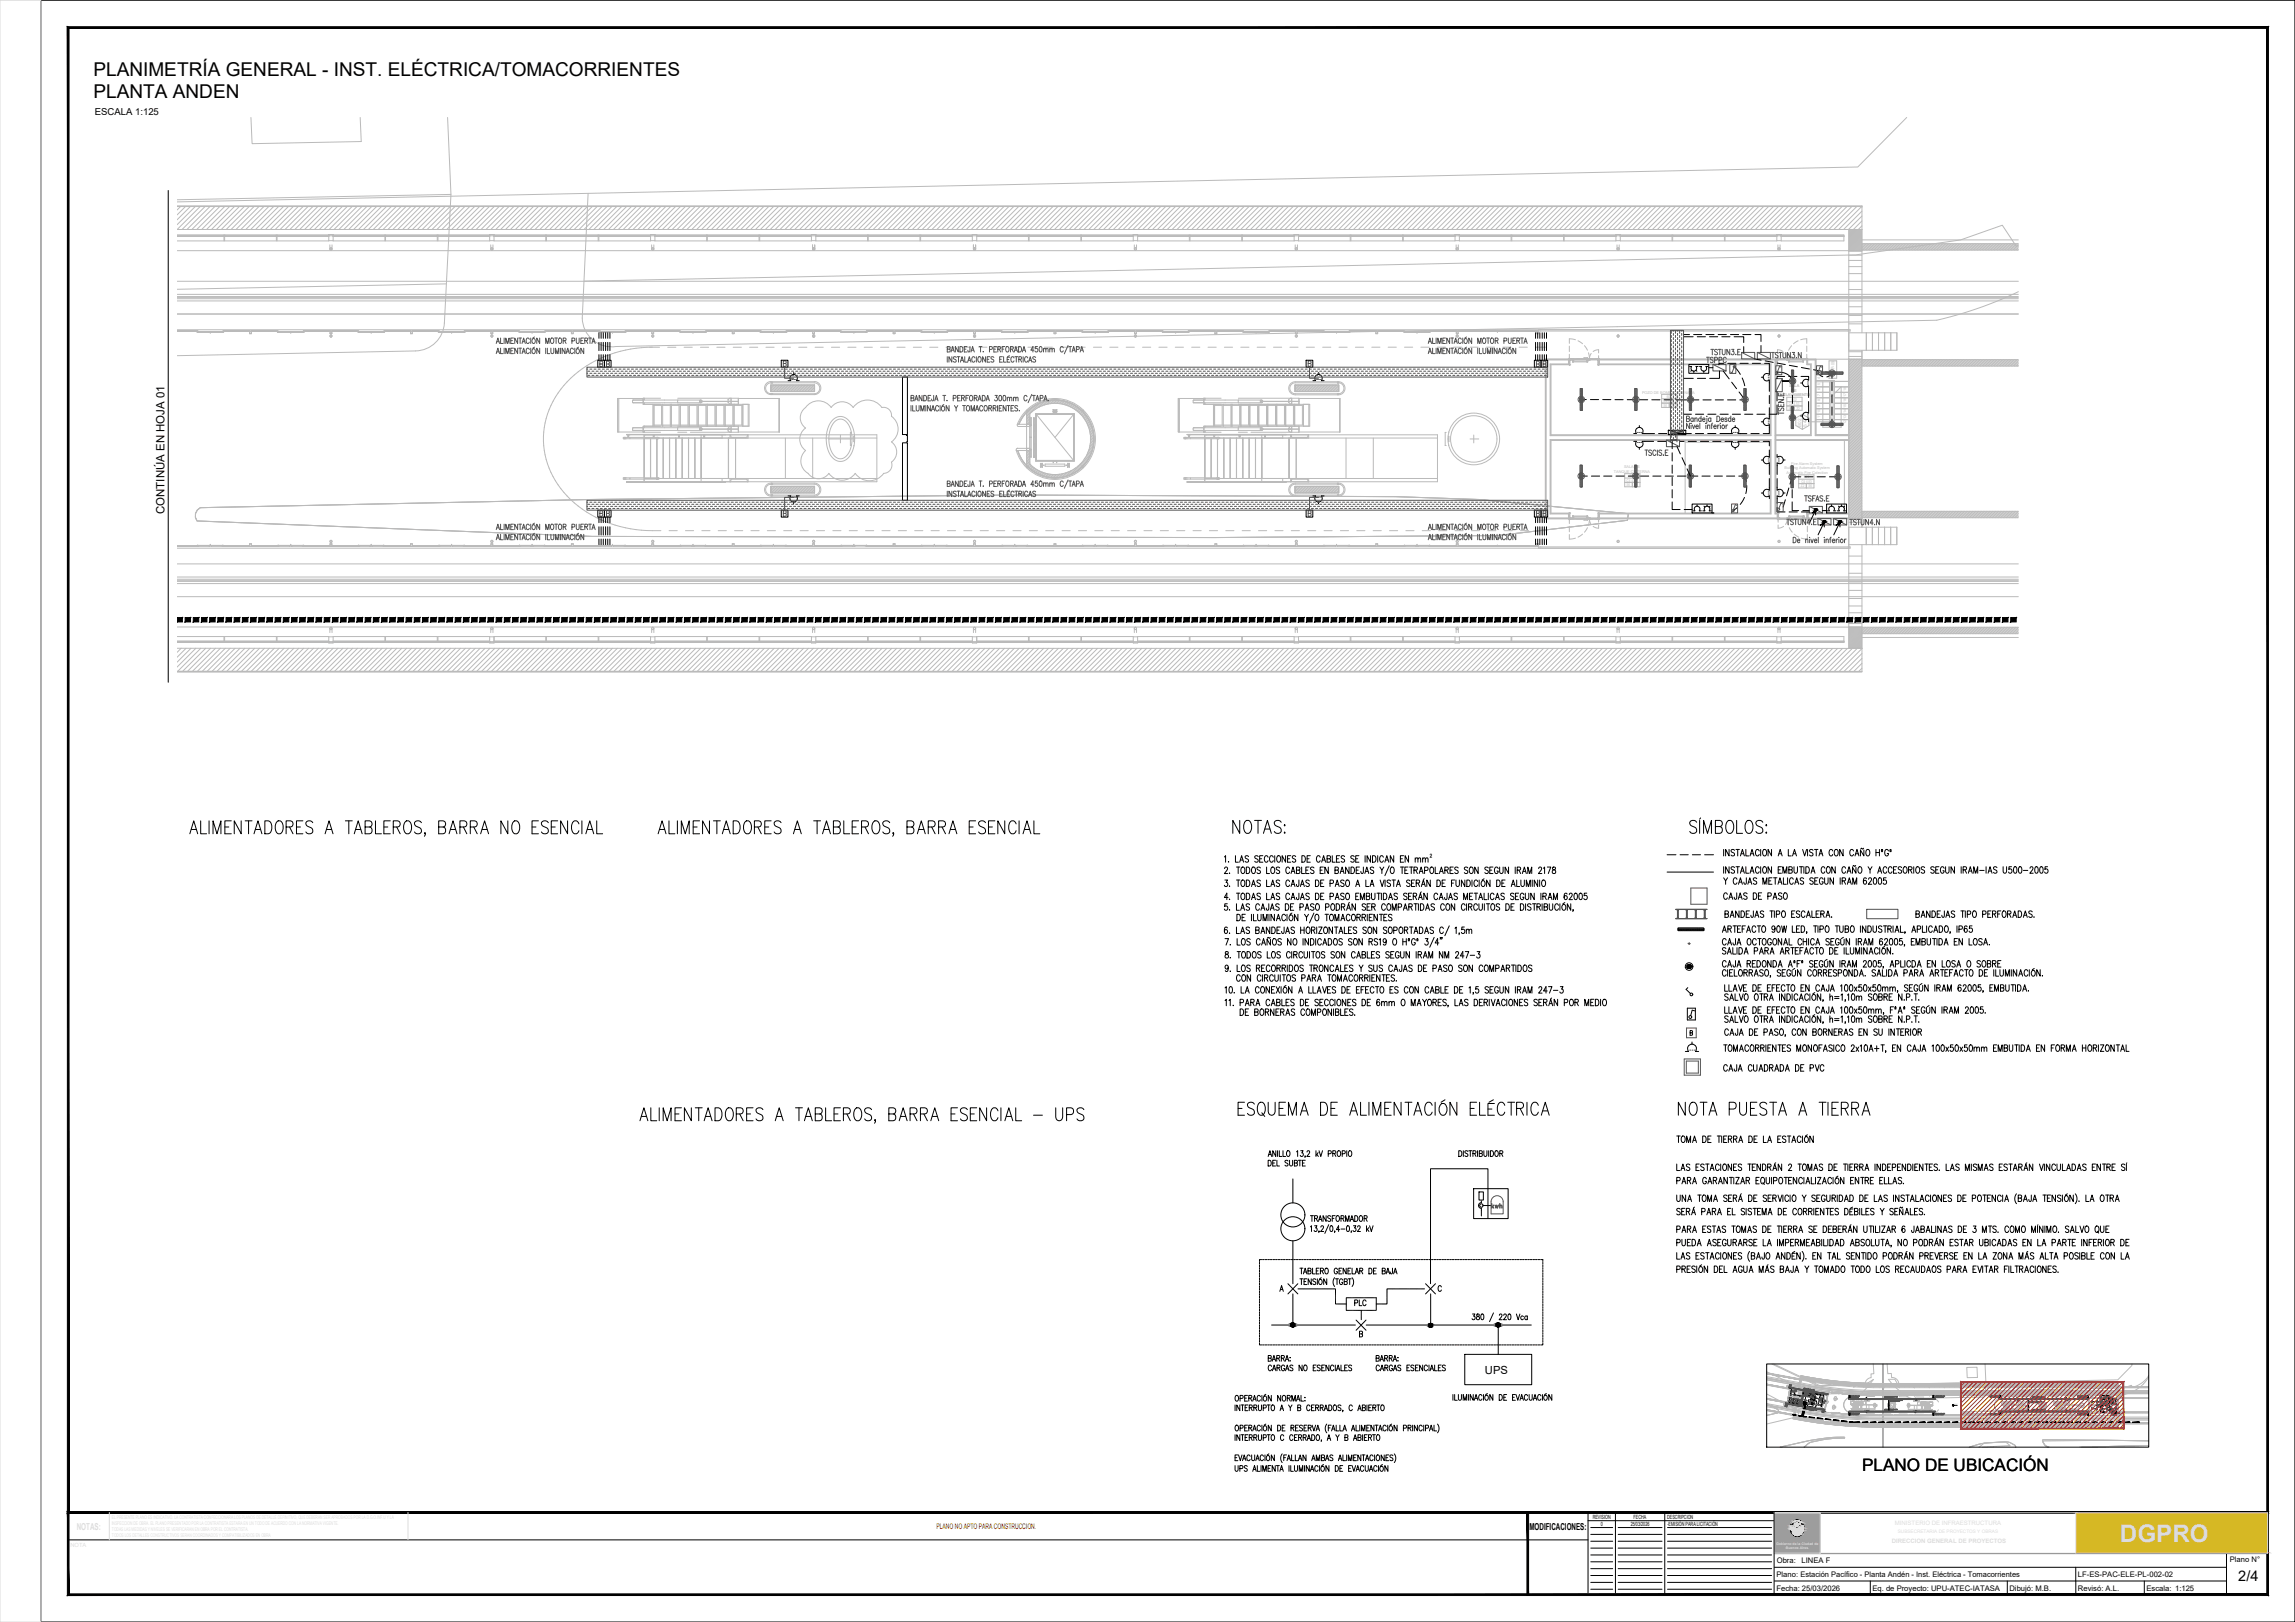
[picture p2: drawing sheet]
<svg xmlns="http://www.w3.org/2000/svg" width="841mm" height="594mm" viewBox="0 0 841 594" stroke-linecap="round" stroke-linejoin="round" font-family="sans-serif">
<defs><g id="words">
<text font-size="8.9" fill="#dcdcdc" x="776.8" y="564.9">DGPRO</text>
<g font-size="7">
<text x="34.2" y="27.7">PLANIMETRÍA GENERAL - INST. ELÉCTRICA/TOMACORRIENTES</text>
<text x="34.2" y="36.1">PLANTA ANDEN</text>
</g>
<text font-size="6.3" x="682.4" y="538.7">PLANO DE UBICACIÓN</text>
<text font-size="5.3" x="820.2" y="579.1">2/4</text>
<text font-size="4.2" x="60.2" y="188.3" transform="rotate(-90 60.2 188.3)">CONTINÚA EN HOJA 01</text>
<text font-size="4.1" x="544.2" y="503.4">UPS</text>
<g font-size="3.5">
<text x="34.8" y="42.2">ESCALA 1:125</text>
<text x="560.5" y="560.2">MODIFICACIONES:</text>
</g>
<text font-size="2.8" fill="#d10000" x="343.1" y="560">PLANO NO APTO PARA CONSTRUCCION.</text>
<g font-size="2.8">
<text x="651.1" y="572.6">Obra:</text>
<text x="660.2" y="572.6">LINEA F</text>
<text x="817.1" y="572">Plano N°</text>
<text x="651" y="577.6">Plano: Estación Pacífico - Planta Andén - Inst. Eléctrica - Tomacorrientes</text>
<text x="761.5" y="577.7">LF-ES-PAC-ELE-PL-002-02</text>
<text x="651" y="582.6">Fecha: 25/03/2026</text>
<text x="686.2" y="582.6">Eq. de Proyecto: UPU-ATEC-IATASA</text>
<text x="736.4" y="582.6">Dibujó: M.B.</text>
<text x="761.5" y="582.6">Revisó: A.L.</text>
<text x="786.6" y="582.6">Escala: 1:125</text>
</g>
<g font-size="2.1">
<text x="583.7" y="556.2">REVISION</text>
<text x="598.6" y="556.2">FECHA</text>
<text x="611" y="556.2">DESCRIPCION</text>
<text x="586.6" y="559">0</text>
<text x="597.6" y="559.1">25/03/2026</text>
<text x="611" y="559.1">-EMISIÓN PARA LICITACIÓN</text>
</g>
<text font-size="2.1" fill="#dcdcdc" x="25.8" y="566.5">NOTA</text>
<text font-size="1.9" fill="#dcdcdc" x="41" y="556.3">EL PRESENTE PLANO ES INDICATIVO. LA CONTRATISTA CONFECCIONARA LOS PLANOS DE DETALLE DEFINITIVO, QUE DEBERAN SER APROBADOS POR LA D.G.O.INF.U Y LA</text>
<g font-size="1.7" fill="#bababa">
<text x="672.3" y="137" transform="rotate(-90 672.3 137)">ESP-09</text>
<text x="660.1" y="156.3" transform="rotate(-90 660.1 156.3)">B02</text>
<text x="662" y="156.5" transform="rotate(-90 662 156.5)">5.43</text>
</g>
<g font-size="1.4" fill="#bababa">
<text x="655.8" y="141.7">SALA</text>
<text x="656.5" y="143.4">DE</text>
<text x="601.7" y="144.1">POZO DE BOMBEO DE NAPA</text>
<text x="609.5" y="149">S6</text>
<text x="609.6" y="147.4">C4 4.53</text>
<text x="610.8" y="145.8">603</text>
<text x="612.4" y="149">Z2</text>
<text x="651.4" y="145.1">ENCLAVAMIENTO</text>
<text x="655.5" y="148.4">C4 4.53</text>
<text x="656.6" y="146.8">602</text>
<text x="655.4" y="150">S6</text>
<text x="658.3" y="150">Z2</text>
<text x="591.4" y="173.2">TANQUE CISTERNA</text>
<text x="595.1" y="171.5">SALA DE</text>
<text x="654" y="171.9">Building Automatic System</text>
<text x="654.7" y="173.6">Automatic Fire Colection</text>
<text x="656.4" y="170.2">Fire Alarm System</text>
<text x="596" y="178">S6</text>
<text x="596.1" y="176.4">C4 4.53</text>
<text x="597.2" y="174.8">604</text>
<text x="598.9" y="178">Z2</text>
<text x="660" y="178.4">Z2</text>
<text x="660.1" y="176.9">C4 4.53</text>
<text x="661.2" y="175.2">601</text>
<text x="662.8" y="178.4">S6</text>
</g>
<g font-size="1.3" fill="#bababa">
<text x="667.1" y="143" transform="rotate(-90 667.1 143)">6</text>
<text x="667.1" y="141" transform="rotate(-90 667.1 141)">5</text>
<text x="667.1" y="139" transform="rotate(-90 667.1 139)">4</text>
<text x="676.6" y="143.4" transform="rotate(-90 676.6 143.4)">18</text>
<text x="667.1" y="149" transform="rotate(-90 667.1 149)">9</text>
<text x="667.1" y="147" transform="rotate(-90 667.1 147)">8</text>
<text x="667.1" y="145" transform="rotate(-90 667.1 145)">7</text>
<text x="676.6" y="149.4" transform="rotate(-90 676.6 149.4)">15</text>
<text x="676.6" y="147.4" transform="rotate(-90 676.6 147.4)">16</text>
<text x="676.6" y="145.4" transform="rotate(-90 676.6 145.4)">17</text>
<text x="667.1" y="153.2" transform="rotate(-90 667.1 153.2)">11</text>
<text x="667.1" y="151.4" transform="rotate(-90 667.1 151.4)">10</text>
<text x="676.6" y="155.4" transform="rotate(-90 676.6 155.4)">12</text>
<text x="676.6" y="153.4" transform="rotate(-90 676.6 153.4)">13</text>
<text x="676.6" y="151.4" transform="rotate(-90 676.6 151.4)">14</text>
</g>
<g font-size="1.3" fill="#dcdcdc">
<text x="650.9" y="565.7">Gobierno de la Ciudad de</text>
<text x="654.5" y="567.3">Buenos Aires</text>
</g>
<g font-size=".4" fill="#dcdcdc">
<text x="716.1" y="514.3">N. ANDEN</text>
<text x="716.1" y="514.7">+1.02</text>
</g>
</g></defs>
<!-- layer: SLF-ESTACION Pacifico Electricos|TEXTOS -->
<g fill="none" stroke="#000" stroke-width=".37">
<path d="M623.2 299.6l-.4 .4M69.6 305.4l1.4-4.8 1.5 4.8M70.1 303.8h1.8M73.5 300.6v4.8h2.2M76.6 300.6v4.8M78.1 305.4v-4.8l1.4 4.8 1.5-4.8v4.8M82.4 302.9h1.5M84.8 300.6h-2.4v4.8h2.4M88.4 300.6v4.8l-2.6-4.8v4.8M89.8 300.6h2.6M91.1 300.6v4.8M93.1 305.4l1.4-4.8 1.5 4.8"/>
<path d="M93.6 303.8h1.8M97.1 300.6h1.2a2.78 2.78 0 0 1 0 4.8h-1.2zM101.6 300.9l.3-.3a2.08 2.08 0 0 1 1.9 3 1.41 1.41 0 0 1-.8 1.6 1.41 1.41 0 0 1-1.8-.5 3.5 3.5 0 0 1 .4-3.8zM104.8 302.9h1.7a1.15 1.15 0 0 0 .9-1.1 1.15 1.15 0 0 0-.9-1.2h-1.7v4.8M106.1 302.9l1.3 2.5M108.6 302.9h1.5M111 300.6h-2.4v4.8h2.4M114.6 301.3a1.34 1.34 0 0 0-1.4-.7 1.34 1.34 0 0 0-1.1 1.2l.3 .6 1.5 .7a1.19 1.19 0 0 1 .7 1.2 1.19 1.19 0 0 1-.9 1.1l-1.3-.2-.3-.5M119.1 305.4l1.5-4.8 1.4 4.8M119.7 303.8h1.8M126.6 300.6h2.5M127.8 300.6v4.8"/>
<path d="M129.8 305.4l1.5-4.8 1.4 4.8M130.4 303.8h1.8M133.8 302.9h1.6a1.15 1.15 0 0 0 1-1.1 1.15 1.15 0 0 0-1-1.2h-1.6v4.8h1.6a1.29 1.29 0 0 0 1-1.3 1.29 1.29 0 0 0-1-1.2M137.6 300.6v4.8h2.2M140.7 302.9h1.4M143 300.6h-2.3v4.8h2.3M144.1 302.9h1.6a1.15 1.15 0 0 0 1-1.1 1.15 1.15 0 0 0-1-1.2h-1.6v4.8M145.4 302.9l1.2 2.5M148.6 300.9l.4-.3a2.09 2.09 0 0 1 1.8 3l-.2 .7a1.27 1.27 0 0 1-1.2 1.1 1.27 1.27 0 0 1-1.3-1.1 3.4 3.4 0 0 1 .5-3.4zM154.4 301.3a1.34 1.34 0 0 0-1.4-.7 1.34 1.34 0 0 0-1.1 1.2l.4 .6 1.4 .7a1.18 1.18 0 0 1 .7 1.2 1.18 1.18 0 0 1-.9 1.1l-1.2-.2-.4-.5M155.9 305.2l-.2 .2-.2-.2 .2-.3 .2 .3-.4 1.1M160.8 302.9h1.6a1.15 1.15 0 0 0 .9-1.1 1.15 1.15 0 0 0-.9-1.2h-1.6v4.8h1.6a1.29 1.29 0 0 0 .9-1.3 1.29 1.29 0 0 0-.9-1.2"/>
<path d="M164.6 305.4l1.4-4.8 1.5 4.8M165.1 303.8h1.8M168.5 302.9h1.7a1.15 1.15 0 0 0 .9-1.1 1.15 1.15 0 0 0-.9-1.2h-1.7v4.8M169.8 302.9l1.3 2.5M172.3 302.9h1.7a1.15 1.15 0 0 0 .9-1.1 1.15 1.15 0 0 0-.9-1.2h-1.7v4.8M173.6 302.9l1.3 2.5M176.1 305.4l1.5-4.8 1.4 4.8M176.7 303.8h1.8M186.1 300.6v4.8l-2.5-4.8v4.8M188.3 300.9l.3-.3a2.08 2.08 0 0 1 1.8 3l-.1 .7a1.27 1.27 0 0 1-1.3 1.1 1.27 1.27 0 0 1-1.3-1.1 3.4 3.4 0 0 1 .6-3.4zM195 302.9h1.4M197.3 300.6h-2.3v4.8h2.3"/>
<path d="M200.9 301.3a1.34 1.34 0 0 0-1.4-.7 1.34 1.34 0 0 0-1.1 1.2l.4 .6 1.4 .7a1.18 1.18 0 0 1 .7 1.2 1.18 1.18 0 0 1-.9 1.1l-1.2-.2-.4-.5M202 302.9h1.5M204.4 300.6h-2.4v4.8h2.4M208 300.6v4.8l-2.5-4.8v4.8M212.2 301.8a1.27 1.27 0 0 0-1.3-1.2 1.27 1.27 0 0 0-1.3 1.2 3 3 0 0 0 .9 3.6 1.34 1.34 0 0 0 1.7-1.1M213.2 300.6v4.8M214.7 305.4l1.4-4.8 1.5 4.8M215.2 303.8h1.8M218.7 300.6v4.8h2.1M241.2 305.4l1.4-4.8 1.5 4.8M241.7 303.8h1.8M245.2 300.6v4.8h2.1"/>
<path d="M248.2 300.6v4.8M249.7 305.4v-4.8l1.4 4.8 1.5-4.8v4.8M254 302.9h1.5M256.4 300.6h-2.4v4.8h2.4M260 300.6v4.8l-2.5-4.8v4.8M261.4 300.6h2.6M262.7 300.6v4.8M264.7 305.4l1.4-4.8 1.5 4.8M265.2 303.8h1.8M268.7 300.6h1.2a2.78 2.78 0 0 1 0 4.8h-1.2zM273.2 300.9l.4-.3a2.08 2.08 0 0 1 1.8 3l-.2 .7a1.27 1.27 0 0 1-1.3 1.1 1.27 1.27 0 0 1-1.2-1.1 3.4 3.4 0 0 1 .5-3.4zM276.5 302.9h1.6a1.15 1.15 0 0 0 .9-1.1 1.15 1.15 0 0 0-.9-1.2h-1.6v4.8"/>
<path d="M277.7 302.9l1.3 2.5M280.3 302.9h1.4M282.6 300.6h-2.3v4.8h2.3M286.2 301.3a1.34 1.34 0 0 0-1.4-.7 1.34 1.34 0 0 0-1.1 1.2l.4 .6 1.4 .7a1.19 1.19 0 0 1 .7 1.2 1.19 1.19 0 0 1-.9 1.1l-1.2-.2-.4-.5M290.8 305.4l1.4-4.8 1.4 4.8M291.3 303.8h1.8M298.2 300.6h2.5M299.4 300.6v4.8M301.4 305.4l1.5-4.8 1.4 4.8M302 303.8h1.8M305.4 302.9h1.6a1.15 1.15 0 0 0 1-1.1 1.15 1.15 0 0 0-1-1.2h-1.6v4.8h1.6a1.29 1.29 0 0 0 1-1.3 1.29 1.29 0 0 0-1-1.2M309.2 300.6v4.8h2.2"/>
<path d="M312.3 302.9h1.4M314.6 300.6h-2.3v4.8h2.3M315.7 302.9h1.7a1.15 1.15 0 0 0 .9-1.1 1.15 1.15 0 0 0-.9-1.2h-1.7v4.8M317 302.9l1.3 2.5M320.3 300.9l.3-.3a2.08 2.08 0 0 1 1.8 3 1.41 1.41 0 0 1-.8 1.6 1.41 1.41 0 0 1-1.7-.5 3.4 3.4 0 0 1 .4-3.8zM326 301.3a1.34 1.34 0 0 0-1.4-.7 1.34 1.34 0 0 0-1.1 1.2l.4 .6 1.4 .7a1.18 1.18 0 0 1 .8 1.2 1.18 1.18 0 0 1-1 1.1l-1.2-.2-.4-.5M327.5 305.2l-.2 .2-.2-.2 .2-.3 .2 .3-.4 1.1M332.4 302.9h1.6a1.15 1.15 0 0 0 .9-1.1 1.15 1.15 0 0 0-.9-1.2h-1.6v4.8h1.6a1.29 1.29 0 0 0 1-1.3 1.29 1.29 0 0 0-1-1.2M336.2 305.4l1.4-4.8 1.5 4.8M336.7 303.8h1.8M340.2 302.9h1.6a1.15 1.15 0 0 0 .9-1.1 1.15 1.15 0 0 0-.9-1.2h-1.6v4.8M341.4 302.9l1.3 2.5"/>
<path d="M344 302.9h1.6a1.15 1.15 0 0 0 .9-1.1 1.15 1.15 0 0 0-.9-1.2h-1.6v4.8M345.2 302.9l1.3 2.5M347.8 305.4l1.4-4.8 1.4 4.8M348.3 303.8h1.8M355.2 302.9h1.4M357.5 300.6h-2.3v4.8h2.3M361.1 301.3a1.34 1.34 0 0 0-1.4-.7 1.34 1.34 0 0 0-1.1 1.2l.4 .6 1.4 .7a1.19 1.19 0 0 1 .8 1.2 1.19 1.19 0 0 1-1 1.1l-1.2-.2-.4-.5M362.2 302.9h1.5M364.6 300.6h-2.4v4.8h2.4M368.2 300.6v4.8l-2.5-4.8v4.8M372.4 301.8a1.27 1.27 0 0 0-1.3-1.2 1.27 1.27 0 0 0-1.3 1.2 3 3 0 0 0 .9 3.6 1.34 1.34 0 0 0 1.7-1.1M373.5 300.6v4.8"/>
<path d="M374.9 305.4l1.4-4.8 1.5 4.8M375.4 303.8h1.9M378.9 300.6v4.8h2.2M448.7 313.9l.4-.5v2.4M448.8 318.1l.3-.5h.4l.4 .4-1.2 1.9h1.2M450.2 315.6l.1 .1M450.6 319.7l.1 .1M452.7 313.4v2.4h1.1M453.1 317.6h1.3M453.7 317.6v2.3M454.3 315.8l.7-2.4 .7 2.4M454.3 300.5v4.7l-2.5-4.7v4.7"/>
<path d="M454.6 315h.9M455.1 317.7l.2-.1a1.23 1.23 0 0 1 .9 1.2 1.23 1.23 0 0 1-.9 1.1 1.57 1.57 0 0 1-.2-2.2zM456.5 300.7l.4-.2a2.09 2.09 0 0 1 1.8 2.9l-.2 .7a1.27 1.27 0 0 1-1.3 1.2 1.27 1.27 0 0 1-1.3-1.2 3.4 3.4 0 0 1 .6-3.4zM456.7 317.6a1.2 1.2 0 0 1 1.3 1.2 1.2 1.2 0 0 1-1.3 1.1zM457.5 313.8l-.4-.4-.8 .4 .2 .5 1 .8v.4l-.4 .3-.8-.3M459 317.7l.2-.1a1.22 1.22 0 0 1 .9 1.2 1.22 1.22 0 0 1-.9 1.1 1.59 1.59 0 0 1-.2-2.2zM459.7 300.5h2.6M461 300.5v4.7M461.1 313.8l-.5-.4-.8 .4 .2 .5 1.1 .8v.4l-.5 .3-.8-.3M461.6 314.5h.7M461.9 317.9l-.5-.3-.8 .3 .2 .6 1.1 .8v.3l-.5 .3-.8-.3M462.8 313.4h-1.2v2.4h1.2"/>
<path d="M463 305.2l1.4-4.7 1.5 4.7M463.5 303.6h1.8M464.2 317.6v2.3h1M464.7 314a.7 .7 0 0 0-.9-.6 .7 .7 0 0 0-.5 .9v.6a.7 .7 0 0 0 .5 .9 .7 .7 0 0 0 .9-.6M466 317.7l.2-.1a1.22 1.22 0 0 1 1 1.2 1.22 1.22 0 0 1-1 1.1 1.59 1.59 0 0 1-.2-2.2zM466.6 314a.7 .7 0 0 0-.9-.6 .7 .7 0 0 0-.5 .9v.6a.7 .7 0 0 0 .5 .9 .7 .7 0 0 0 .9-.6M467.1 313.4v2.4M468.2 313.5l.2-.1a1.22 1.22 0 0 1 .9 1.2 1.22 1.22 0 0 1-.9 1.2 1.59 1.59 0 0 1-.2-2.3zM468.9 317.9l-.4-.3-.8 .3 .2 .6 1 .8v.3l-.4 .3-.8-.3M469.5 301.2a1.34 1.34 0 0 0-1.4-.8 1.34 1.34 0 0 0-1.1 1.2l.3 .7 1.5 .7a1.19 1.19 0 0 1 .7 1.2 1.19 1.19 0 0 1-.9 1l-1.3-.2-.3-.5M470.8 302.1v.4zM470.8 304.8v.4z"/>
<path d="M471.1 313.4v2.4l-1.3-2.4v2.4M471.8 314.5h.8M472.6 318.1a.7 .7 0 0 0-.9-.5 .7 .7 0 0 0-.5 .9v.5a.7 .7 0 0 0 .5 .9 .7 .7 0 0 0 .9-.5M473 313.4h-1.2v2.4h1.2M473.1 319.9l.7-2.3 .8 2.3M473.4 319.2h.9M474.8 313.8l-.4-.4-.8 .4 .1 .5 1.1 .8v.4l-.4 .3-.8-.3M475.1 318.7l1.1-.1v-.9l-1.1-.1v2.3l1.2-.2 .1-.5-.5-.5M477 317.6v2.3h1.1M477.1 313.4a1.2 1.2 0 0 1 1.3 1.2 1.2 1.2 0 0 1-1.3 1.2zM478.5 318.7h.8M479 314.5h.7"/>
<path d="M479.7 317.6h-1.2v2.3h1.2M480.2 313.4h-1.2v2.4h1.2M481.5 317.9l-.4-.3-.8 .3 .1 .6 1.1 .8v.3l-.4 .3-.8-.3M483.8 314a.7 .7 0 0 0-.9-.6 .7 .7 0 0 0-.5 .9v.6a.7 .7 0 0 0 .5 .9 .7 .7 0 0 0 .9-.6M483.8 318.7h.7M484.3 315.8l.7-2.4 .8 2.4M484.6 315h.9M485 317.6h-1.2v2.3h1.2M486.3 314.5l1.1-.1v-.9l-1.1-.1v2.4l1.2-.2 .1-.6-.5-.5M486.8 317.6v2.3l-1.3-2.3v2.3M488.2 313.4v2.4h1.1M489.2 318.7l1.1-.1v-.9l-1.1-.1v2.3l1.2-.2 .1-.5-.5-.5"/>
<path d="M489.8 314.5h.7M490.9 313.4h-1.1v2.4h1.1M491.1 319.9l.7-2.3 .8 2.3M491.4 319.2h.9M492.7 313.8l-.4-.4-.8 .4 .1 .5 1.1 .8v.4l-.4 .3-.8-.3M494.4 317.6v2.3l-1.3-2.3v2.3M495.1 317.6a1.2 1.2 0 0 1 1.3 1.2 1.2 1.2 0 0 1-1.3 1.1zM496.3 313.8l-.5-.4-.8 .4 .2 .5 1 .6 .1 .6-.5 .3-.8-.3M496.8 314.5h.7M497 318.7h.7M498 313.4h-1.2v2.4h1.2M498.2 317.6h-1.2v2.3h1.2"/>
<path d="M499.6 317.6l-.2 2.2h-.5l-.2-.6M500.2 319.9l.7-2.3 .7 2.3M500.3 313.4v2.4M500.4 319.2h.9M502.2 313.4v2.4l-1.2-2.4v2.4M503 313.4a1.2 1.2 0 0 1 1.3 1.2 1.2 1.2 0 0 1-1.3 1.2zM503.4 317.9l-.4-.3-.9 .3 .2 .6 1.1 .8v.3l-.4 .3-.9-.3M504.9 313.4v2.4M505.7 317.6l.7 1.1 .7-1.1M506.4 318.7v1.2M506.9 314a.7 .7 0 0 0-.8-.6 .7 .7 0 0 0-.5 .9v.6a.7 .7 0 0 0 .5 .9 .7 .7 0 0 0 .8-.6M507.5 315.8l.7-2.4 .7 2.4"/>
<path d="M507.8 315h.9M509.1 317.1l-1.6 3.6M509.8 317.7l.2-.1a1.23 1.23 0 0 1 1 1.2 1.23 1.23 0 0 1-1 1.1 1.59 1.59 0 0 1-.2-2.2zM510.7 313.4v2.4l-1.2-2.4v2.4M513.2 314.5h.7M513.2 317.6h1.3M513.8 317.6v2.3M514.4 313.4h-1.2v2.4h1.2M514.8 318.7h.7M516 317.6h-1.2v2.3h1.2M516.2 313.4v2.4l-1.3-2.4v2.4M516.5 317.6h1.3"/>
<path d="M517.2 317.6v2.3M518.2 318.7l1.1-.1v-.9l-1.1-.1v2.3M518.6 314.7l.5-.5 .4 .1 .1 1.5M518.6 314.2v1.6M518.8 318.7l.6 1.2M519.6 314.7l.5-.5 .4 .1 .1 1.5M520.1 319.9l.7-2.3 .7 2.3M520.3 319.2h.9M521.3 314.7l.5-.5 .4 .1 .1 1.5M521.3 314.2v1.6M522.1 318.8l1-.1v-1l-1-.1v2.3M522.3 314.7l.5-.5 .4 .1 .1 1.5"/>
<path d="M524.3 317.7l.2-.1a1.23 1.23 0 0 1 .9 1.2 1.23 1.23 0 0 1-.9 1.1 1.59 1.59 0 0 1-.2-2.2zM525.9 317.6v2.3h1.1M527.5 319.9l.7-2.3 .7 2.3M527.8 319.2h.9M529.5 318.7l1.1-.1v-.9l-1.1-.1v2.3M530.1 318.7l.6 1.2M531.4 318.7h.7M532.6 317.6h-1.2v2.3h1.2M534.4 317.9l-.5-.3-.8 .3 .2 .6 1.1 .8v.3l-.5 .3-.8-.3M537.9 317.9l-.5-.3-.8 .3 .2 .6 1.1 .8v.3l-.5 .3-.8-.3M538.8 317.7l.2-.1a1.23 1.23 0 0 1 .9 1.2 1.23 1.23 0 0 1-.9 1.1 1.57 1.57 0 0 1-.2-2.2zM541.7 317.6v2.3l-1.3-2.3v2.3"/>
<path d="M545.4 317.9l-.5-.3-.8 .3 .2 .6 1.1 .8v.3l-.5 .3-.8-.3M545.9 318.7h.8M547.1 317.6h-1.2v2.3h1.2M549 318.1a.7 .7 0 0 0-.8-.5 .7 .7 0 0 0-.5 .9v.5a.71 .71 0 0 0 .6 1 .71 .71 0 0 0 .7-1h-.4M549.6 317.6v1.7l.5 .6 .6-.3 .1-2M552.8 317.6v2.3l-1.2-2.3v2.3M555.3 317.6v2.3M556 318.7l1.1-.1v-.9l-1.1-.1v2.3M556.6 318.7l.7 1.2M557.9 319.9l.7-2.3 .7 2.3M558.2 319.2h.9M559.9 319.9v-2.3l.7 2.3 .7-2.3v2.3"/>
<path d="M563.9 318.1l.3-.5h.4l.3 .4-.2 .8-.9 1.1h1.2M565.6 318l.4-.4v2.3M567 317.6h1.3l-.9 2.3M569 317.7v.7a.87 .87 0 0 1 1 .5 .87 .87 0 0 1-.4 1 .75 .75 0 0 1-.8-.7 .75 .75 0 0 1 .9-.7l.3-.4-.1-.4zM621.7 301.2a1.34 1.34 0 0 0-1.4-.8 1.34 1.34 0 0 0-1.1 1.2l.4 .7 1.4 .7a1.19 1.19 0 0 1 .8 1.2 1.19 1.19 0 0 1-.9 1l-1.3-.2-.4-.5M622.8 300.5v4.7M624.3 305.2v-4.7l1.4 4.7 1.5-4.7v4.7M628.6 302.7h1.7a1.15 1.15 0 0 0 .9-1.1 1.15 1.15 0 0 0-.9-1.1h-1.7v4.7h1.7a1.29 1.29 0 0 0 .9-1.2 1.29 1.29 0 0 0-.9-1.3M631.6 311.1v2.4M631.6 317.5v2.3M633.1 300.7l.4-.2a2.09 2.09 0 0 1 1.8 2.9l-.2 .7a1.27 1.27 0 0 1-1.2 1.2 1.27 1.27 0 0 1-1.3-1.2 3.4 3.4 0 0 1 .5-3.4zM633.6 311.1v2.4l-1.2-2.4v2.4"/>
<path d="M633.6 317.5v2.3l-1.2-2.3v2.3M635.6 311.5l-.4-.4-.8 .4 .1 .5 1.1 .8v.4l-.4 .3-.8-.3M635.6 317.8l-.4-.3-.8 .3 .1 .6 1.1 .7v.4l-.4 .3-.8-.3M636.2 311.1h1.2M636.2 317.5h1.2M636.4 300.5v4.7h2.2M636.8 311.1v2.4M636.8 317.5v2.3M637.8 313.5l.7-2.4 .7 2.4M637.8 319.8l.7-2.3 .7 2.3M638.1 312.7h.9M638.1 319h.9"/>
<path d="M639.8 311.1v2.4h1.1M639.8 317.5v2.3h1.1M640.2 300.7l.4-.2a2.08 2.08 0 0 1 1.8 2.9l-.2 .7a1.27 1.27 0 0 1-1.3 1.2 1.27 1.27 0 0 1-1.2-1.2 3.4 3.4 0 0 1 .5-3.4zM641.3 313.5l.7-2.4 .8 2.4M641.3 319.8l.7-2.3 .8 2.3M641.6 312.7h.9M641.6 319h.9M644.7 311.7a.7 .7 0 0 0-.9-.6 .7 .7 0 0 0-.5 .9v.6a.7 .7 0 0 0 .5 .9 .7 .7 0 0 0 .9-.6M644.7 318a.7 .7 0 0 0-.9-.5 .7 .7 0 0 0-.5 .9v.5a.7 .7 0 0 0 .5 .9 .7 .7 0 0 0 .9-.5M645.2 311.1v2.4M645.2 317.5v2.3M646 301.2a1.34 1.34 0 0 0-1.4-.8 1.34 1.34 0 0 0-1.1 1.2l.3 .7 1.5 .7a1.19 1.19 0 0 1 .7 1.2 1.19 1.19 0 0 1-.9 1l-1.3-.2-.3-.5"/>
<path d="M646.3 311.2l.2-.1a1.22 1.22 0 0 1 .9 1.2 1.22 1.22 0 0 1-.9 1.2 1.56 1.56 0 0 1-.2-2.3zM646.3 317.6l.2-.1a1.23 1.23 0 0 1 .9 1.1 1.23 1.23 0 0 1-.9 1.2 1.57 1.57 0 0 1-.2-2.2zM647.3 302.1v.4zM647.3 304.8v.4zM649.2 311.1v2.4l-1.3-2.4v2.4M649.2 317.5v2.3l-1.3-2.3v2.3M651.6 313.5l.8-2.4 .7 2.4M651.6 318.6h.8M651.9 312.7h.9M652.8 317.5h-1.2v2.3h1.2M653.4 319.8v-2.3l.7 2.3 .7-2.3v2.3M655.3 311.1v2.4h1.1"/>
<path d="M655.5 318.6l1.1-.1 .1-.8-1.2-.2v2.3l1.2-.2 .1-.6-.5-.4M656.9 313.5l.7-2.4 .7 2.4M657.2 312.7h.9M657.4 317.5v1.6l.6 .7 .6-.3 .1-2M659.4 317.5h1.3M660.1 317.5v2.3M660.6 311.1l.7 2.4 .7-2.4M661 317.5v2.3M661.8 317.5a1.2 1.2 0 0 1 1.3 1.1 1.2 1.2 0 0 1-1.3 1.2zM662.4 311.1v2.4M663.7 319.8l.7-2.3 .7 2.3M663.9 319h.9"/>
<path d="M664.4 311.5l-.5-.4-.8 .4 .2 .5 1.1 .8v.4l-.5 .3-.8-.3M664.9 311.1h1.3M665.6 311.1v2.4M666.6 313.5l.7-2.4 .7 2.4M666.8 312.7h.9M668.7 318a.7 .7 0 0 0-.8-.5 .7 .7 0 0 0-.5 .9v.5a.7 .7 0 0 0 .5 .9 .7 .7 0 0 0 .8-.5M669.6 317.6l.2-.1a1.22 1.22 0 0 1 1 1.1 1.22 1.22 0 0 1-1 1.2 1.59 1.59 0 0 1-.2-2.2zM671.6 311.7a.7 .7 0 0 0-.8-.6 .7 .7 0 0 0-.5 .9v.6a.7 .7 0 0 0 .5 .9 .7 .7 0 0 0 .8-.6M672.5 311.2l.2-.1a1.22 1.22 0 0 1 1 1.2 1.22 1.22 0 0 1-1 1.2 1.59 1.59 0 0 1-.2-2.3zM672.5 317.5v2.3l-1.2-2.3v2.3M675.4 311.1v2.4l-1.2-2.4v2.4M676.3 318a.7 .7 0 0 0-.8-.5 .7 .7 0 0 0-.5 .9v.5a.7 .7 0 0 0 .5 .9 .7 .7 0 0 0 .8-.5"/>
<path d="M676.9 319.8l.7-2.3 .7 2.3M677.2 319h.9M679.2 311.7a.7 .7 0 0 0-.8-.6 .7 .7 0 0 0-.5 .9v.6a.7 .7 0 0 0 .5 .9 .7 .7 0 0 0 .8-.6M679.8 313.5l.7-2.4 .7 2.4M680 317l-.2 .3-.5-.3-.3 .3M680 312.7h1M680.1 317.7v2.1l-1.2-2.1v2.1M681.2 317.6l.2-.1a1.23 1.23 0 0 1 .9 1.1 1.23 1.23 0 0 1-.9 1.2 1.57 1.57 0 0 1-.2-2.2zM682.9 310.7l-.2 .3-.5-.3-.3 .3M683 311.3v2.2l-1.2-2.2v2.2M684.1 311.2l.2-.1a1.22 1.22 0 0 1 .9 1.2 1.22 1.22 0 0 1-.9 1.2 1.59 1.59 0 0 1-.2-2.3zM684.6 317.5l.7 1.1 .7-1.1"/>
<path d="M685.3 318.6v1.2M687.5 311.1v2.4M687.5 312.3h1.2M688.1 319.8l.7-2.3 .7 2.3M688.4 319h.9M688.7 311.1v2.4M689.5 311.9h.4M691.5 318a.7 .7 0 0 0-.9-.5 .7 .7 0 0 0-.5 .9v.5a.7 .7 0 0 0 .5 .9 .7 .7 0 0 0 .9-.5M692 311.7a.7 .7 0 0 0-.8-.6 .7 .7 0 0 0-.5 .9v.6a.71 .71 0 0 0 .7 .9 .71 .71 0 0 0 .6-.9h-.4M692.6 311.9h.4M693.3 318a.7 .7 0 0 0-.8-.5 .7 .7 0 0 0-.5 .9v.5a.7 .7 0 0 0 .5 .9 .7 .7 0 0 0 .8-.5M693.9 318.6h.7"/>
<path d="M695.1 317.5h-1.2v2.3h1.2M696.9 317.8l-.5-.3-.8 .3 .2 .6 1.1 .7v.4l-.5 .3-.8-.3M697.8 317.6l.2-.1a1.22 1.22 0 0 1 .9 1.1 1.22 1.22 0 0 1-.9 1.2 1.59 1.59 0 0 1-.2-2.2zM699.4 318.6l1.1-.1v-.9l-1.1-.1v2.3M700 318.6l.7 1.2M701.3 317.5v2.3M702.4 317.6l.2-.1a1.22 1.22 0 0 1 .9 1.1 1.22 1.22 0 0 1-.9 1.2 1.59 1.59 0 0 1-.2-2.2zM705.3 317.8l-.5-.3-.8 .3 .2 .6 1.1 .7v.4l-.5 .3-.8-.3M708.8 317.8l-.4-.3-.9 .3 .2 .6 1.1 .7v.4l-.4 .3-.9-.3M709.4 318.6h.7M710.5 317.5h-1.1v2.3h1.1M712.4 318a.7 .7 0 0 0-.8-.5 .7 .7 0 0 0-.5 .9v.5a.71 .71 0 0 0 .7 .9 .71 .71 0 0 0 .6-.9h-.4"/>
<path d="M713 317.5v1.6l.5 .7 .7-.3v-2M716.2 317.5v2.3l-1.2-2.3v2.3M718.7 317.5v2.3M719.4 318.6l1.1-.1v-.9l-1.1-.1v2.3M720 318.6l.7 1.2M721.3 319.8l.7-2.3 .8 2.3M721.6 319h.9M723.3 319.8v-2.3l.7 2.3 .7-2.3v2.3M725.5 318.8h1.6M727.8 317.5v2.3M728.5 319.8l.8-2.3 .7 2.3M728.8 319h.9"/>
<path d="M731.8 317.8l-.4-.3-.9 .3 .2 .6 1.1 .7v.4l-.4 .3-.9-.3M734.1 317.5v1.6l.5 .7 .6-.3 .1-2M737.1 317.5h-.9l-.1 1a.71 .71 0 0 1 1.1 0 .71 .71 0 0 1-.1 1 .71 .71 0 0 1-1.1-.1M738.1 317.6l.3-.1a1.34 1.34 0 0 1 .7 1.1 1.34 1.34 0 0 1-.7 1.2l-.3-.1-.2-.9zM739.9 317.6l.3-.1a1.34 1.34 0 0 1 .8 1.1 1.34 1.34 0 0 1-.8 1.2l-.3-.1-.2-.9zM741.5 318.8h1.6M743.9 318l.4-.5h.4l.3 .4-1.2 1.9h1.3M745.9 317.6l.3-.1a1.34 1.34 0 0 1 .7 1.1 1.34 1.34 0 0 1-.7 1.2l-.5-.4-.1-.6zM747.7 317.6l.3-.1a1.34 1.34 0 0 1 .7 1.1 1.34 1.34 0 0 1-.7 1.2l-.5-.4v-.6zM750.3 317.5h-.9v1a.7 .7 0 0 1 1 0 .7 .7 0 0 1-.1 1 .7 .7 0 0 1-1-.1M448.9 322.3h1l-.6 .9a.7 .7 0 0 1 .6 1.1 .7 .7 0 0 1-1.2-.1M449.8 331h-.9l-.1 1a.7 .7 0 0 1 1 .1 .7 .7 0 0 1-.1 1 .7 .7 0 0 1-1-.2"/>
<path d="M449.8 339.9l-.6-.4a1.42 1.42 0 0 0 .1 2.4 .68 .68 0 0 0 .6-.9 .68 .68 0 0 0-1.1-.2l-.1 .3M450 328.7h-1.3l.9-1.6v2.4M450.6 333.2l.1 .1M450.6 324.5l.1 .1M450.6 329.3l.1 .1M453.1 331v2.4h1.1M453.1 339.5v2.4h1.1M453.1 322.3h1.3M453.1 327.1h1.3M453.3 334.9a1.19 1.19 0 0 1 1.3 1.2 1.19 1.19 0 0 1-1.3 1.1zM453.7 322.3v2.4M453.7 327.1v2.4"/>
<path d="M454.6 333.4l.8-2.4 .7 2.4M454.9 332.6h.9M455.1 322.4l.2-.1a1.23 1.23 0 0 1 .9 1.2 1.23 1.23 0 0 1-.9 1.2 1.57 1.57 0 0 1-.2-2.3zM455.1 327.2l.2-.1a1.22 1.22 0 0 1 .9 1.2 1.22 1.22 0 0 1-.9 1.2 1.56 1.56 0 0 1-.2-2.3zM455.2 336h.7M456.4 334.9h-1.2v2.3h1.2M456.7 322.3a1.2 1.2 0 0 1 1.3 1.2 1.2 1.2 0 0 1-1.3 1.2zM456.7 327.1a1.19 1.19 0 0 1 1.3 1.2 1.19 1.19 0 0 1-1.3 1.2zM457.9 331.4l-.4-.4-.9 .4 .2 .5 1.1 .8v.4l-.4 .3-.9-.3M457.9 339.9l-.4-.4-.9 .4 .2 .5 1.1 .8v.4l-.4 .3-.9-.3M458.6 334.9v2.3M458.6 324.7l.7-2.4 .8 2.4"/>
<path d="M458.6 329.5l.7-2.4 .8 2.4M458.9 323.9h.9M458.9 328.7h.9M459.3 334.9v2.3h1.1M460.9 334.9v1.7l.5 .6 .6-.3 .1-2M461.5 331.6a.7 .7 0 0 0-.8-.6 .7 .7 0 0 0-.5 .9v.6a.7 .7 0 0 0 .5 .9 .7 .7 0 0 0 .8-.6M461.9 322.7l-.5-.4-.8 .4 .2 .5 1.1 .8v.4l-.5 .3-.8-.3M461.9 327.5l-.5-.4-.8 .4 .2 .5 1.1 .8v.4l-.5 .3-.8-.3M462.1 333.4l.7-2.4 .7 2.4M462.3 332.6h.9M462.9 337.2v-2.3l.7 2.3 .7-2.3v2.3M464.2 322.3v2.4h1"/>
<path d="M464.2 327.1v2.4h1M465 331l-.1 2.2-.7 .1-.1-.7M465 334.9v2.3M465.3 339.5v2.4l-1.2-2.4v2.4M465.5 333.4l.7-2.4 .8 2.4M465.7 324.7l.7-2.4 .7 2.4M465.7 329.5l.7-2.4 .7 2.4M465.8 332.6h.9M466 323.9h.9M466 328.7h.9M466 339.5a1.2 1.2 0 0 1 1.4 1.2 1.2 1.2 0 0 1-1.4 1.2zM467 334.9v2.3l-1.2-2.3v2.3"/>
<path d="M467.8 337.2l.7-2.3 .7 2.3M468 336.4h.9M468.8 331.4l-.5-.4-.8 .4 .2 .5 1.1 .8v.4l-.5 .3-.8-.3M468.9 322.7l-.4-.4-.8 .4 .2 .5 1 .8v.4l-.4 .3-.8-.3M468.9 327.5l-.4-.4-.8 .4 .2 .5 1 .8v.4l-.4 .3-.8-.3M469.1 339.5h-1.1v2.4h1.1M470.6 339.5l-.1 2.2-.7 .1-.1-.7M471 331a1.2 1.2 0 0 1 1.3 1.2 1.2 1.2 0 0 1-1.3 1.2zM471.1 335.4a.7 .7 0 0 0-.9-.5 .7 .7 0 0 0-.5 .9v.5a.7 .7 0 0 0 .5 .9 .7 .7 0 0 0 .9-.5M471.6 334.9v2.3M472.6 322.9a.7 .7 0 0 0-.9-.6 .7 .7 0 0 0-.5 .9v.6a.7 .7 0 0 0 .5 .9 .7 .7 0 0 0 .9-.6M472.6 327.7a.7 .7 0 0 0-.9-.6 .7 .7 0 0 0-.5 .9v.6a.7 .7 0 0 0 .5 .9 .7 .7 0 0 0 .9-.6"/>
<path d="M472.7 335.2l.2-.1a1.03 1.03 0 0 1 1 1.1 1.03 1.03 0 0 1-1.2 .9 1.39 1.39 0 0 1 0-1.9zM472.9 332.2h.7M473.1 324.7l.7-2.4 .8 2.4M473.1 329.5l.7-2.4 .8 2.4M473.4 323.9h.9M473.4 328.7h.9M473.4 334.4l-.7 .5M474.1 331h-1.2v2.4h1.2M474.4 339.9l-.5-.4-.8 .4 .2 .5 1.1 .8v.4l-.5 .3-.8-.3M475.6 334.9v2.3l-1.2-2.3v2.3M476 322.3l-.1 2.2-.6 .1-.2-.7M476 327.1l-.1 2.2-.6 .1-.2-.7"/>
<path d="M476.4 332.3l1-.1v-1.1l-1-.1v2.4M476.5 324.7l.8-2.4 .7 2.4M476.5 329.5l.8-2.4 .7 2.4M476.6 339.5v2.4M476.8 323.9h.9M476.8 328.7h.9M477.9 339.5v2.4M478.1 334.9l.7 1.1 .7-1.1M478.3 333.4l.7-2.4 .7 2.4M478.5 332.6h.9M478.8 336v1.2M479 339.7l.2-.2a1.23 1.23 0 0 1 .9 1.2 1.23 1.23 0 0 1-.9 1.2 1.57 1.57 0 0 1-.2-2.2z"/>
<path d="M479.8 322.7l-.4-.4-.9 .4 .2 .5 1.1 .8v.4l-.4 .3-.9-.3M479.8 327.5l-.4-.4-.9 .4 .2 .5 1.1 .8v.4l-.4 .3-.9-.3M481.5 334.4l-1.6 3.6M481.5 331.4l-.4-.4-.8 .4 .1 .5 1.1 .8v.4l-.4 .3-.8-.3M482.1 322.3a1.2 1.2 0 0 1 1.3 1.2 1.2 1.2 0 0 1-1.3 1.2zM482.1 327.1a1.19 1.19 0 0 1 1.3 1.2 1.19 1.19 0 0 1-1.3 1.2zM482.2 335l.2-.1a1.22 1.22 0 0 1 .9 1.2 1.22 1.22 0 0 1-.9 1.1 1.55 1.55 0 0 1-.2-2.2zM482.4 331.1l.2-.1a1.23 1.23 0 0 1 .9 1.2 1.23 1.23 0 0 1-.9 1.2 1.58 1.58 0 0 1-.2-2.3zM482.5 339.5v2.4M483.2 339.5h1.3l-1.3 2.4h1.3M484 323.5h.7M484 328.3h.7"/>
<path d="M485.1 322.3h-1.1v2.4h1.1M485.1 327.1h-1.1v2.4h1.1M485.4 339.7l.2-.2a1.23 1.23 0 0 1 .9 1.2 1.23 1.23 0 0 1-.9 1.2 1.57 1.57 0 0 1-.2-2.2zM485.6 334.9h1.2M485.8 332.3l1.1-.1v-1.1l-1.1-.1v2.4M486.2 334.9v2.3M487.4 323.6l1.1-.1v-1.1l-1.1-.1v2.4M487.4 328.4l1.1-.1v-1.1l-1.1-.1v2.4M487.6 335l.1-.1a1.22 1.22 0 0 1 1 1.2 1.22 1.22 0 0 1-1 1.1 1.58 1.58 0 0 1-.1-2.2zM488 331.1l.2-.1a1.23 1.23 0 0 1 1 1.2 1.23 1.23 0 0 1-1 1.2 1.57 1.57 0 0 1-.2-2.3zM488.3 339.5v2.4l-1.3-2.4v2.4M489 339.5h1.3"/>
<path d="M489.2 337.2v-2.3l.7 2.3 .7-2.3v2.3M489.3 324.7l.7-2.4 .7 2.4M489.3 329.5l.7-2.4 .7 2.4M489.6 323.9h.9M489.6 328.7h.9M489.7 331a1.2 1.2 0 0 1 1.3 1.2 1.2 1.2 0 0 1-1.3 1.2zM489.7 339.5v2.4M491.4 337.2l.7-2.3 .7 2.3M491.6 332.2l1.1-.2v-.9l-1.1-.1v2.4M491.6 336.4h.9M492.2 332.2l.6 1.2M492.6 322.7l-.5-.4-.8 .4 .2 .5 1.1 .8v.4l-.5 .3-.8-.3"/>
<path d="M492.6 327.5l-.5-.4-.8 .4 .2 .5 1.1 .8v.4l-.5 .3-.8-.3M492.7 339.5v2.4h1M493.5 333.4l.7-2.4 .7 2.4M493.5 322.4l.1-.1a1.23 1.23 0 0 1 1 1.2 1.23 1.23 0 0 1-1 1.2 1.58 1.58 0 0 1-.1-2.3zM493.5 327.2l.1-.1a1.22 1.22 0 0 1 1 1.2 1.22 1.22 0 0 1-1 1.2 1.57 1.57 0 0 1-.1-2.3zM493.7 332.6h.9M494.5 330.6l-.3 .2M494.7 335.4a.7 .7 0 0 0-.9-.5 .7 .7 0 0 0-.4 .9v.5a.7 .7 0 0 0 .4 .9 .7 .7 0 0 0 .9-.5M495.4 339.5h-1.2v2.4h1.2M495.6 335l.2-.1a1.22 1.22 0 0 1 .9 1.2 1.22 1.22 0 0 1-.9 1.1 1.58 1.58 0 0 1-.2-2.2zM496.7 331v2.4l-1.2-2.4v2.4M496.8 324.7l.7-2.4 .8 2.4"/>
<path d="M496.8 328.3h.7M497.1 323.9h.9M497.2 339.9l-.5-.4-.8 .4 .2 .5 1.1 .8v.4l-.5 .3-.8-.3M497.2 336l1.1-.1 .1-.8-1.2-.2v2.3M497.9 336l.6 1.2M498 327.1h-1.2v2.4h1.2M498.5 329.5v-2.4l.8 2.4 .7-2.4v2.4M499.1 336l1.1-.1v-.9l-1.1-.1v2.3M499.8 336l.6 1.2M500.4 331.4l-.4-.4-.8 .4 .1 .5 1.1 .8v.4l-.4 .3-.8-.3M500.5 322.3v2.4h1.1M500.7 339.9l-.4-.4-.9 .4 .2 .5 1.1 .8v.4l-.4 .3-.9-.3"/>
<path d="M500.7 328.3l1.1-.1v-1l-1.1-.1v2.4l1.2-.2 .1-.6-.5-.4M501 332.2h.7M501 334.9v2.3M501.6 339.7l.2-.2a1.23 1.23 0 0 1 .9 1.2 1.23 1.23 0 0 1-.9 1.2 1.59 1.59 0 0 1-.2-2.2zM501.8 336h.7M502.1 324.7l.7-2.4 .7 2.4M502.1 331h-1.1v2.4h1.1M502.3 323.9h.9M502.6 327.1v1.7l.5 .7 .7-.3 .1-2.1M502.7 332.2l1.1-.2v-.9l-1.1-.1v2.4M502.9 334.9h-1.1v2.3h1.1M503.3 332.2l.7 1.2"/>
<path d="M504.5 339.5v2.4l-1.3-2.4v2.4M504.6 327.1h1.3M504.8 334.9v2.3l-1.3-2.3v2.3M505.2 327.1v2.4M505.5 334.9h1.2M505.8 322.3l.7 2.4 .7-2.4M506.1 334.9v2.3M506.2 327.1v2.4M506.9 327.1a1.19 1.19 0 0 1 1.3 1.2 1.19 1.19 0 0 1-1.3 1.2zM507.1 336h.7M507.6 322.3v2.4M507.7 331.6a.7 .7 0 0 0-.9-.6 .7 .7 0 0 0-.5 .9v.6a.7 .7 0 0 0 .5 .9 .7 .7 0 0 0 .9-.6"/>
<path d="M508.2 339.9l-.4-.4-.9 .4 .2 .5 1.1 .8v.4l-.4 .3-.9-.3M508.3 334.9h-1.2v2.3h1.2M508.6 331.1l.2-.1a1.22 1.22 0 0 1 .9 1.2 1.22 1.22 0 0 1-.9 1.2 1.59 1.59 0 0 1-.2-2.3zM508.8 329.5l.8-2.4 .7 2.4M509.1 339.7l.2-.2a1.23 1.23 0 0 1 .9 1.2 1.23 1.23 0 0 1-.9 1.2 1.58 1.58 0 0 1-.2-2.2zM509.1 328.7h.9M509.6 322.7l-.5-.4-.8 .4 .2 .5 1 .6 .1 .6-.5 .3-.8-.3M510.1 335.2l-.5-.3-.8 .3 .2 .6 1.1 .8v.3l-.5 .3-.8-.3M510.1 322.3h1.3M510.2 333.4v-2.4l.7 2.4 .8-2.4v2.4M510.7 322.3v2.4M511.7 324.7l.8-2.4 .7 2.4"/>
<path d="M512 323.9h.9M512.1 327.5l-.4-.4-.9 .4 .2 .5 1.1 .8v.4l-.4 .3-.9-.3M512.4 332.3l1.1-.1v-1.1l-1.1-.1v2.4M513 339.7l.2-.2a1.22 1.22 0 0 1 .9 1.2 1.22 1.22 0 0 1-.9 1.2 1.59 1.59 0 0 1-.2-2.2zM514.3 333.4l.7-2.4 .7 2.4M514.5 332.6h1M515.6 327.5l-.4-.4-.8 .4 .1 .5 1.1 .8v.4l-.4 .3-.8-.3M516.2 328.3h.7M516.3 332.2l1-.2 .2-.3-.2-.6-1-.1v2.4M516.5 339.5h1.3M516.7 322.7l-.4-.4-.8 .4 .1 .5 1.1 .8v.4l-.4 .3-.8-.3M516.9 332.2l.6 1.2"/>
<path d="M517.2 339.5v2.4M517.3 323.5h.7M517.3 327.1h-1.1v2.4h1.1M517.9 328.3l1.1-.1v-1l-1.1-.1v2.4M518.2 331h1.2M518.4 322.3h-1.1v2.4h1.1M518.5 328.3l.7 1.2M518.8 331v2.4M519 323.5l1.1-.2v-.9l-1.1-.1v2.4M519.6 323.5l.6 1.2M519.8 329.5l.7-2.4 .7 2.4M519.8 331v2.4"/>
<path d="M520.1 328.7h.9M520.1 339.5a1.2 1.2 0 0 1 1.4 1.2 1.2 1.2 0 0 1-1.4 1.2zM520.5 331a1.19 1.19 0 0 1 1.3 1.2 1.19 1.19 0 0 1-1.3 1.2zM520.9 324.7l.7-2.4 .7 2.4M520.9 326.7l-.4 .2M521.2 323.9h.9M522 321.9l-.4 .2M522.4 333.4l.7-2.4 .8 2.4M522.7 332.6h.9M523 327.1v2.4l-1.2-2.4v2.4M524.1 322.3v2.4l-1.2-2.4v2.4M525.3 339.9l-.4-.4-.9 .4 .2 .5 1.1 .8v.4l-.4 .3-.9-.3"/>
<path d="M525.7 331.4l-.5-.4-.8 .4 .2 .5 1.1 .8v.4l-.5 .3-.8-.3M526.6 322.3a1.2 1.2 0 0 1 1.3 1.2 1.2 1.2 0 0 1-1.3 1.2zM526.8 327.7a.7 .7 0 0 0-.8-.6 .7 .7 0 0 0-.5 .9v.6a.7 .7 0 0 0 .5 .9 .7 .7 0 0 0 .8-.6M527.4 329.5l.7-2.4 .7 2.4M527.7 328.7h.9M528.5 323.5h.7M529.3 331.6a.7 .7 0 0 0-.9-.6 .7 .7 0 0 0-.5 .9v.6a.7 .7 0 0 0 .5 .9 .7 .7 0 0 0 .9-.6M529.7 322.3h-1.2v2.4h1.2M530.2 331.1l.2-.1a1.23 1.23 0 0 1 .9 1.2 1.23 1.23 0 0 1-.9 1.2 1.58 1.58 0 0 1-.2-2.3zM530.3 327.1l-.2 2.3h-.5l-.2-.7M530.8 329.5l.8-2.4 .7 2.4M531.1 339.1l-1.6 3.6"/>
<path d="M531.1 328.7h.9M531.9 323.5h.7M533.1 331v2.4l-1.3-2.4v2.4M533.1 322.3h-1.2v2.4M533.2 340l.4-.5v2.4M533.5 322.3v1.7l.6 .7 .6-.3 .1-2.1M534.1 327.5l-.5-.4-.8 .4 .2 .5 1.1 .8v.4l-.5 .3-.8-.3M536.4 329.5v-2.4l.7 2.4 .7-2.4v2.4M536.6 339.5h-.9l-.1 1.1a.71 .71 0 0 1 1.1 0 .71 .71 0 0 1-.1 1 .71 .71 0 0 1-1.1-.1M536.8 322.3v2.4l-1.3-2.4v2.4M536.9 331.6a.7 .7 0 0 0-.9-.6 .7 .7 0 0 0-.5 .9v.6a.7 .7 0 0 0 .5 .9 .7 .7 0 0 0 .9-.6M537.4 331v2.4"/>
<path d="M537.5 322.3a1.2 1.2 0 0 1 1.3 1.2 1.2 1.2 0 0 1-1.3 1.2zM538.2 332.2l1-.2v-.9l-1-.1v2.4M538.5 328.3h.7M538.8 332.2l.6 1.2M539.4 322.3v2.4M539.7 327.1h-1.2v2.4h1.2M540.2 327.1h1.3M540.9 327.1v2.4M541.4 331.6a.7 .7 0 0 0-.8-.6 .7 .7 0 0 0-.5 .9v.6a.7 .7 0 0 0 .5 .9 .7 .7 0 0 0 .8-.6M541.5 322.9a.7 .7 0 0 0-.9-.6 .7 .7 0 0 0-.4 .9v.6a.7 .7 0 0 0 .4 .9 .7 .7 0 0 0 .9-.6M541.9 329.5l.7-2.4 .7 2.4M542 331v1.7l.5 .7 .6-.3 .1-2.1"/>
<path d="M542 322.3v2.4M542.1 328.7h.9M543.1 322.7l.2-.2a1.09 1.09 0 0 1 1 1.1 1.09 1.09 0 0 1-1 1.1l-.2-.1a1.39 1.39 0 0 1 0-1.9zM543.9 327.1v2.4h1M543.9 321.9l-.8 .4M544 331v2.4M544.7 331h1.2M545.3 331v2.4M545.4 327.1v2.4M546 322.3v2.4l-1.2-2.4v2.4M546.7 331.1l.1-.1a1.22 1.22 0 0 1 1 1.2 1.22 1.22 0 0 1-1 1.2 1.59 1.59 0 0 1-.1-2.3zM547.5 327.7a.7 .7 0 0 0-.9-.6 .7 .7 0 0 0-.5 .9v.6a.7 .7 0 0 0 .5 .9 .7 .7 0 0 0 .9-.6"/>
<path d="M548 329.5l.7-2.4 .8 2.4M548.3 328.7h.9M548.5 322.3a1.2 1.2 0 0 1 1.3 1.2 1.2 1.2 0 0 1-1.3 1.2zM549.6 331.4l-.5-.4-.8 .4 .2 .5 1.1 .8v.4l-.5 .3-.8-.3M550.4 323.5h.7M551.3 327.5l-.5-.4-.8 .4 .2 .5 1.1 .8v.4l-.5 .3-.8-.3M551.6 322.3h-1.2v2.4h1.2M551.8 331a1.19 1.19 0 0 1 1.3 1.2 1.19 1.19 0 0 1-1.3 1.2zM553.7 332.2h.8M553.8 324.7l.7-2.4 .8 2.4M554.1 323.9h.9M554.8 327.5l-.4-.4-.9 .4 .2 .5 1.1 .8v.4l-.4 .3-.9-.3"/>
<path d="M554.9 331h-1.2v2.4h1.2M555.3 328.3h.8M555.8 322.3v2.4h1.1M556.5 327.1h-1.2v2.4h1.2M557.2 331a1.2 1.2 0 0 1 1.3 1.2 1.2 1.2 0 0 1-1.3 1.2zM557.3 322.3v1.7l.6 .7 .6-.3 .1-2.1M558.4 327.7a.7 .7 0 0 0-.8-.6 .7 .7 0 0 0-.5 .9v.6a.71 .71 0 0 0 .7 .9 .71 .71 0 0 0 .6-.9h-.4M559 327.1v1.7l.5 .7 .6-.3 .1-2.1M559.1 331v2.4M559.3 324.7v-2.4l.8 2.4 .7-2.4v2.4M561.1 331.4l-.5-.4-.8 .4 .2 .5 1.1 .8v.4l-.5 .3-.8-.3M561.5 322.3v2.4"/>
<path d="M561.6 331h1.3M562.2 327.1v2.4l-1.2-2.4v2.4M562.2 331v2.4M563.2 332.2l1.1-.2 .2-.3-.2-.6-1.1-.1v2.4M563.5 322.3v2.4l-1.3-2.4v2.4M563.9 332.2l.6 1.2M564.2 322.3v2.4M564.7 327.1v2.4M565.1 331v2.4M565.3 322.4l.2-.1a1.23 1.23 0 0 1 .9 1.2 1.23 1.23 0 0 1-.9 1.2 1.58 1.58 0 0 1-.2-2.3zM565.4 328.3l1.1-.1v-1l-1.1-.1v2.4M565.8 332.2l1.1-.2v-.9l-1.1-.1v2.4l1.2-.2 .1-.6-.4-.4"/>
<path d="M566 328.3l.7 1.2M567.3 329.5l.7-2.4 .7 2.4M567.6 328.7h.9M567.7 331v1.7l.6 .7 .6-.3 .1-2.1M569.3 329.5v-2.4l.7 2.4 .7-2.4v2.4M571.1 331.6a.7 .7 0 0 0-.9-.6 .7 .7 0 0 0-.5 .9v.6a.7 .7 0 0 0 .5 .9 .7 .7 0 0 0 .9-.6M571.6 331v2.4M572.7 331.4l.2-.1a1.08 1.08 0 0 1 .9 1 1.08 1.08 0 0 1-.9 1.1l-.2-.1a1.35 1.35 0 0 1 0-1.9zM573.4 330.6l-.7 .4M574.3 327.5l-.6-.4a1.4 1.4 0 0 0 .1 2.4 .68 .68 0 0 0 .6-1 .68 .68 0 0 0-1.1-.1l-.1 .3M575.1 327.7l.3-.6 .6 .1 .2 .4-.3 .8-.9 1.1h1.3M575.6 331v2.4l-1.3-2.4v2.4"/>
<path d="M576.5 333.3l-.2 .6M577.1 327.2l.2-.1a1.33 1.33 0 0 1 .8 1.2 1.33 1.33 0 0 1-.8 1.2l-.2-.1-.3-.9zM578.9 327.2l.3-.1a1.33 1.33 0 0 1 .7 1.2 1.33 1.33 0 0 1-.7 1.2l-.3-.1-.3-.9zM581.5 327.1h-.9l-.1 1.1a.71 .71 0 0 1 1 0 .71 .71 0 0 1-.1 1 .71 .71 0 0 1-1-.2M631.6 321.5l.8 1.1 .7-1.1M632.1 334.8l1.1-.1v-1l-1.1-.1v2.4l1.2-.2 .1-.6-.5-.4M632.4 322.6v1.3M633 327.6a.7 .7 0 0 0-.9-.6 .7 .7 0 0 0-.5 .9v.6a.7 .7 0 0 0 .5 .9 .7 .7 0 0 0 .9-.6M633.5 329.4l.8-2.4 .7 2.4M633.8 328.6h.9M634 336l.8-2.4 .7 2.4M634.3 335.2h.9"/>
<path d="M635.1 339.1h1.3M635.7 339.1v2.4M636.4 327l-.1 2.3h-.6l-.2-.7M636.5 322.1a.7 .7 0 0 0-.8-.6 .7 .7 0 0 0-.5 .9v.6a.7 .7 0 0 0 .5 .9 .7 .7 0 0 0 .8-.6M637 329.4l.7-2.4 .7 2.4M637.1 323.9l.7-2.4 .7 2.4M637.3 328.6h.9M637.3 333.6v2.4l-1.3-2.4v2.4M637.3 323.1h.9M637.9 339.1h-1.2v2.4h1.2M638 333.6a1.19 1.19 0 0 1 1.3 1.2 1.19 1.19 0 0 1-1.3 1.2zM639.6 339.1h-1.2v2.4"/>
<path d="M639.9 334.8h.7M640 321.5l-.1 2.2-.7 .1-.1-.7M640.2 327.4l-.4-.4-.8 .4 .1 .5 1.1 .8v.3l-.4 .4-.8-.4M640.5 323.9l.7-2.4 .8 2.4M640.8 323.1h.9M641.1 333.6h-1.2v2.4h1.2M642.5 327a1.19 1.19 0 0 1 1.3 1.2 1.19 1.19 0 0 1-1.3 1.2zM642.5 333.6v2.2l-.7 .1-.2-.7M643.1 336l.7-2.4 .7 2.4M643.4 335.2h.9M643.4 339.7a.7 .7 0 0 0-.8-.6 .7 .7 0 0 0-.6 .9v.6a.7 .7 0 0 0 .6 .9 .7 .7 0 0 0 .8-.6M643.8 321.8l-.5-.3-.8 .3 .2 .6 1 .6 .1 .5-.5 .4-.8-.4"/>
<path d="M644 339.1h1.2M644.4 328.2h.7M644.6 339.1v2.4M645.6 327h-1.2v2.4h1.2M645.9 339.2l.2-.1a1.22 1.22 0 0 1 1 1.2 1.22 1.22 0 0 1-1 1.2 1.59 1.59 0 0 1-.2-2.3zM646 323.9v-2.4l.7 2.4 .8-2.4v2.4M646.3 334l-.4-.4-.8 .4 .2 .5 1 .8v.4l-.4 .3-.8-.3M647.8 328.3l1.1-.1 .2-.4-.2-.7-1.1-.1v2.4M648.2 322.6h.7M648.6 333.6h1.3M649.2 333.6v2.4M649.4 321.5h-1.2v2.4h1.2"/>
<path d="M649.7 329.4l.8-2.4 .7 2.4M649.9 321.5h1.3M650 328.6h.9M650.2 333.6v2.4M650.5 339.9l-.3 .6a.64 .64 0 0 1-.8-.3 .64 .64 0 0 1 .1-.8 .64 .64 0 0 1 .9 .1l.1 .4a1.14 1.14 0 0 1-.8 1.6l-.3-.4M650.5 321.5v2.4M650.9 334.9l1.1-.1v-1.1l-1.1-.1v2.4M651.4 339.2l.2-.1a1.33 1.33 0 0 1 .8 1.2 1.33 1.33 0 0 1-.8 1.2l-.2-.1-.3-.9zM651.5 323.9l.8-2.4 .7 2.4M651.8 323.1h.9M652.9 339.1l.5 2.4 .4-2.4 .5 2.4 .4-2.4M653 327.4l-.5-.4-.8 .4 .2 .5 1.1 .8v.3l-.5 .4-.8-.4"/>
<path d="M653.2 333.7l.2-.1a1.23 1.23 0 0 1 .9 1.2 1.23 1.23 0 0 1-.9 1.2 1.59 1.59 0 0 1-.2-2.3zM653.5 321.5v2.4h1.1M653.9 327.1l.2-.1a1.22 1.22 0 0 1 .9 1.2 1.22 1.22 0 0 1-.9 1.2 1.58 1.58 0 0 1-.2-2.3zM655.1 321.5v2.4M656.6 334.8h.7M656.8 339.1v2.4h1.1M657.2 322.1a.7 .7 0 0 0-.9-.6 .7 .7 0 0 0-.5 .9v.6a.7 .7 0 0 0 .5 .9 .7 .7 0 0 0 .9-.6M657.7 323.9l.7-2.4 .8 2.4M657.7 333.6h-1.1v2.4h1.1M658 323.1h.9M659.5 339.1h-1.2v2.4h1.2M659.5 334l-.4-.4-.8 .4 .2 .5 1 .8v.4l-.4 .3-.8-.3"/>
<path d="M660.1 339.1a1.19 1.19 0 0 1 1.3 1.2 1.19 1.19 0 0 1-1.3 1.2zM661 321.8l-.5-.3-.8 .3 .2 .6 1.1 .8v.3l-.5 .4-.8-.4M661.4 334.2a.7 .7 0 0 0-.8-.6 .7 .7 0 0 0-.5 .9v.6a.7 .7 0 0 0 .5 .9 .7 .7 0 0 0 .8-.6M662 336l.7-2.4 .7 2.4M662.3 335.2h.9M664 333.6v2.4h1.1M664.5 321.8l-.5-.3-.8 .3 .2 .6 1.1 .8v.3l-.5 .4-.8-.4M664.6 339.1h1.3M665 322.6h.8M665.2 339.1v2.4M665.5 334.8h.7M666.2 321.5h-1.2v2.4h1.2"/>
<path d="M666.2 339.1v2.4M666.7 333.6h-1.2v2.4h1.2M667.2 334.8l1.1-.1v-1l-1.1-.1v2.4M667.9 334.8l.6 1.2M668.1 322.1a.7 .7 0 0 0-.9-.6 .7 .7 0 0 0-.5 .9v.6a.71 .71 0 0 0 .7 .9 .71 .71 0 0 0 .7-.9h-.5M668.6 321.5v1.7l.6 .7 .6-.4 .1-2M669.1 336l.8-2.4 .7 2.4M669.2 339.2l.2-.1a1.22 1.22 0 0 1 .9 1.2 1.22 1.22 0 0 1-.9 1.2 1.59 1.59 0 0 1-.2-2.3zM669.4 335.2h.9M671.2 335.8l.1 .1M671.9 321.5v2.4l-1.3-2.4v2.4M672.5 339.1h1.3"/>
<path d="M673.2 339.1v2.4M674.2 339.1v1.7l.5 .7 .6-.4 .1-2M674.3 321.5v2.4M675.1 322.6l1.1-.1v-.9l-1.1-.1v2.4M675.7 322.6l.6 1.3M677 323.9l.7-2.4 .7 2.4M677.2 323.1h.9M678.4 339.2l.2-.1a1.22 1.22 0 0 1 .9 1.2 1.22 1.22 0 0 1-.9 1.2 1.59 1.59 0 0 1-.2-2.3zM679 323.9v-2.4l.7 2.4 .7-2.4v2.4M681.8 339.1v2.4M683.8 339.1v2.4l-1.3-2.4v2.4M683.9 321.8l-.5-.3a1.4 1.4 0 0 0 .1 2.4 .68 .68 0 0 0 .6-1 .68 .68 0 0 0-1.2-.2l-.1 .4"/>
<path d="M684.5 339.1a1.19 1.19 0 0 1 1.3 1.2 1.19 1.19 0 0 1-1.3 1.2zM684.8 322.1l.3-.6 .6 .1 .1 .3-1.1 2h1.2M686.4 339.1v1.7l.5 .7 .7-.4 .1-2M686.7 321.6l.3-.1a1.33 1.33 0 0 1 .7 1.2 1.33 1.33 0 0 1-.7 1.2l-.3-.1-.2-.9zM688.6 321.6l.2-.1a1.33 1.33 0 0 1 .8 1.2 1.33 1.33 0 0 1-.8 1.2l-.2-.1-.3-.9zM689.6 339.5l-.4-.4-.8 .4 .2 .5 1 .6v.5l-.4 .4-.8-.4M690.2 339.1h1.3M690.8 339.1v2.4M691.2 321.5h-.9l-.1 1a.71 .71 0 0 1 1 .1 .71 .71 0 0 1-.1 1 .71 .71 0 0 1-1-.2M693.7 339.1v2.4M696.4 339.1v2.4h1.1M702.1 334.8l1.1-.1v-1l-1.1-.1v2.4l1.2-.2 .1-.6-.5-.4"/>
<path d="M704 336l.7-2.4 .8 2.4M704.3 335.2h.9M704.5 339.1v2.4h1.1M706 339.1v2.4M707.3 333.6v2.4l-1.3-2.4v2.4M708 333.6a1.2 1.2 0 0 1 1.3 1.2 1.2 1.2 0 0 1-1.3 1.2zM708.1 339.7a.7 .7 0 0 0-.9-.6 .7 .7 0 0 0-.5 .9v.6a.7 .7 0 0 0 .5 .9 .7 .7 0 0 0 .9-.6M709.9 334.8h.7M710.6 339.1a1.19 1.19 0 0 1 1.3 1.2 1.19 1.19 0 0 1-1.3 1.2zM711.1 333.6h-1.2v2.4h1.2M712.5 333.6l-.1 2.2-.6 .1-.2-.7M712.9 339.2l.2-.1a1.22 1.22 0 0 1 .9 1.2 1.22 1.22 0 0 1-.9 1.2 1.59 1.59 0 0 1-.2-2.3z"/>
<path d="M713.1 336l.7-2.4 .7 2.4M713.3 335.2h.9M716.3 334l-.4-.4-.8 .4 .1 .5 1.1 .8v.4l-.4 .3-.8-.3M717.1 339.1v2.4M718.6 333.6h1.2M719.2 333.6v2.4M720.2 333.6v2.4M720.9 339.5l-.4-.4a1.36 1.36 0 0 0-.1 2.4 .68 .68 0 0 0 .6-1 .68 .68 0 0 0-1.1-.1l-.1 .3M720.9 334.9l1.1-.1v-1.1l-1.1-.1v2.4M722.7 339.1h-.9l-.1 1a.71 .71 0 0 1 1 .1 .71 .71 0 0 1-.1 1 .71 .71 0 0 1-1-.2M723.2 333.7l.2-.1a1.22 1.22 0 0 1 .9 1.2 1.22 1.22 0 0 1-.9 1.2 1.59 1.59 0 0 1-.2-2.3zM726.5 334.9l1.1-.1v-1.1l-1.1-.1v2.4"/>
<path d="M728.4 334.8h.8M729.6 333.6h-1.2v2.4h1.2M730.2 334.8l1-.1v-1l-1-.1v2.4M730.8 334.8l.6 1.2M732.1 334.8h.7M733.2 333.6h-1.1v2.4M734 333.7l.2-.1a1.22 1.22 0 0 1 1 1.2 1.22 1.22 0 0 1-1 1.2 1.59 1.59 0 0 1-.2-2.3zM735.7 334.8l1.1-.1v-1l-1.1-.1v2.4M736.3 334.8l.6 1.2M737.6 336l.7-2.4 .7 2.4M737.8 335.2h1M739.6 333.6a1.19 1.19 0 0 1 1.3 1.2 1.19 1.19 0 0 1-1.3 1.2z"/>
<path d="M741.5 336l.7-2.4 .7 2.4M741.7 335.2h.9M744.7 334l-.4-.4-.8 .4 .1 .5 1.1 .8v.4l-.4 .3-.8-.3M745.4 335.8v.1M448.9 343.8h1.3l-.9 2.4M449.1 348.7v.6a.86 .86 0 0 1 1 .6 .86 .86 0 0 1-.4 1 .76 .76 0 0 1-.8-.8 .76 .76 0 0 1 .9-.7l.3-.3-.1-.4zM450.1 354.3l-.3 .5a.64 .64 0 0 1-.8-.2 .64 .64 0 0 1 .2-.9 .64 .64 0 0 1 .8 .1l.1 .5a1.13 1.13 0 0 1-.7 1.5l-.4-.3M450.6 341.7l.1 .1M450.8 345.9l.1 .1M450.8 350.7l.1 .1M450.8 355.6l.1 .1M453.4 343.8v2.4h1"/>
<path d="M453.4 353.5v2.3h1M453.4 348.5h1.2M454 348.5v2.4M454.5 357.6a.7 .7 0 0 0-.9-.6 .7 .7 0 0 0-.5 .9v.6a.7 .7 0 0 0 .5 .9 .7 .7 0 0 0 .9-.6M454.6 341.9l.8-2.4 .7 2.4M454.9 341.1h.9M455.3 343.9l.1-.1a1.22 1.22 0 0 1 1 1.2 1.22 1.22 0 0 1-1 1.2 1.58 1.58 0 0 1-.1-2.3zM455.3 353.6l.1-.1a1.22 1.22 0 0 1 1 1.2 1.22 1.22 0 0 1-1 1.1 1.58 1.58 0 0 1-.1-2.2zM455.3 348.7l.2-.2a1.22 1.22 0 0 1 1 1.2 1.22 1.22 0 0 1-1 1.2 1.56 1.56 0 0 1-.2-2.2zM455.4 357.1l.2-.1a1.22 1.22 0 0 1 .9 1.2 1.22 1.22 0 0 1-.9 1.2 1.56 1.56 0 0 1-.2-2.3zM457 348.5a1.19 1.19 0 0 1 1.3 1.2 1.19 1.19 0 0 1-1.3 1.2zM458.2 344.1l-.5-.3-.8 .3 .2 .6 1 .6 .1 .5-.5 .4-.8-.4"/>
<path d="M458.2 353.8l-.5-.3-.8 .3 .2 .6 1 .5 .1 .6-.5 .3-.8-.3M458.3 357v2.4l-1.3-2.4v2.4M459.2 348.7l.2-.2a1.22 1.22 0 0 1 1 1.2 1.22 1.22 0 0 1-1 1.2 1.58 1.58 0 0 1-.2-2.2zM460.2 340.7l1.1-.1v-.9l-1.1-.2v2.4l1.1-.2 .1-.6-.4-.4M460.4 354.6l1.1-.1v-.9l-1.1-.1v2.3M461.1 354.6l.6 1.2M461.8 344.3a.7 .7 0 0 0-.9-.5 .7 .7 0 0 0-.5 .9v.6a.7 .7 0 0 0 .5 .8 .7 .7 0 0 0 .9-.5M462.1 341.9l.7-2.4 .7 2.4M462.1 357.6a.7 .7 0 0 0-.9-.6 .7 .7 0 0 0-.5 .9v.6a.7 .7 0 0 0 .5 .9 .7 .7 0 0 0 .9-.6M462.1 348.9l-.4-.4-.8 .4 .2 .5 .9 .5 .1 .7-.4 .3-.8-.3M462.3 346.2l.7-2.4 .8 2.4M462.3 354.6h.7"/>
<path d="M462.3 341.1h.9M462.6 345.4h.9M462.6 357v2.4M463.4 358.2l1-.2 .1-.8-1.1-.2v2.4M463.5 353.5h-1.2v2.3h1.2M464 358.2l.6 1.2M464.4 348.5v2.4h1.1M465.4 354a.7 .7 0 0 0-.9-.5 .7 .7 0 0 0-.5 .9v.5a.7 .7 0 0 0 .5 .9 .7 .7 0 0 0 .9-.5M465.5 343.3l-.3 .4-.4-.4-.4 .4M465.6 344v2.2l-1.3-2.2v2.2M466.3 348.7l.2-.2a1.22 1.22 0 0 1 .9 1.2 1.22 1.22 0 0 1-.9 1.2 1.58 1.58 0 0 1-.2-2.2zM466.3 353.6l.2-.1a1.22 1.22 0 0 1 .9 1.2 1.22 1.22 0 0 1-.9 1.1 1.58 1.58 0 0 1-.2-2.2z"/>
<path d="M466.6 357.6a.7 .7 0 0 0-.8-.6 .7 .7 0 0 0-.5 .9v.6a.7 .7 0 0 0 .5 .9 .7 .7 0 0 0 .8-.6M466.7 343.9l.1-.1a1.22 1.22 0 0 1 1 1.2 1.22 1.22 0 0 1-1 1.2 1.58 1.58 0 0 1-.1-2.3zM467.2 357v1.7l.5 .7 .6-.3 .1-2.1M467.9 354.6l1.1-.1 .1-.8-1.2-.2v2.3M468 340.7h.7M468.6 354.6l.6 1.2M469.1 357v2.4M469.2 348.9l-.5-.4-.8 .4 .2 .5 1 .6 .1 .6-.5 .3-.8-.3M469.6 344.1l-.5-.3-.8 .3 .2 .6 1.1 .8v.3l-.5 .4-.8-.4M469.8 354.6l1.1-.1v-.9l-1.1-.1v2.3M469.9 357h1.2M470.5 354.6l.6 1.2"/>
<path d="M470.5 357v2.4M471.1 341.9l.7-2.4 .8 2.4M471.4 341.1h.9M471.7 353.5v2.3M471.9 357.1l.1-.1a1.22 1.22 0 0 1 1 1.2 1.22 1.22 0 0 1-1 1.2 1.56 1.56 0 0 1-.1-2.3zM472.5 353.5a1.19 1.19 0 0 1 1.3 1.2 1.19 1.19 0 0 1-1.3 1.1zM472.8 349.1a.7 .7 0 0 0-.8-.6 .7 .7 0 0 0-.5 .9v.6a.7 .7 0 0 0 .5 .9 .7 .7 0 0 0 .8-.6M473.1 343.8v2.4l-1.3-2.4v2.4M473.4 348.5v2.4M474.1 349.7l1.1-.2v-.8l-1.1-.2v2.4M474.2 343.9l.2-.1a1.22 1.22 0 0 1 .9 1.2 1.22 1.22 0 0 1-.9 1.2 1.55 1.55 0 0 1-.2-2.3zM474.7 353.6l.2-.1a1.22 1.22 0 0 1 .9 1.2 1.22 1.22 0 0 1-.9 1.1 1.58 1.58 0 0 1-.2-2.2z"/>
<path d="M474.7 349.7l.7 1.2M474.8 357.4l-.5-.4-.8 .4 .2 .5 1.1 .8v.4l-.5 .3-.8-.3M476.6 340.7h1.3M477 358.3l1.1-.1v-1.1l-1.1-.1v2.4M477.3 349.1a.7 .7 0 0 0-.8-.6 .7 .7 0 0 0-.5 .9v.6a.7 .7 0 0 0 .5 .9 .7 .7 0 0 0 .8-.6M477.5 343.8v2.4M477.6 353.8l-.4-.3-.9 .3 .2 .6 1.1 .8v.3l-.4 .3-.9-.3M477.9 348.5v1.7l.5 .7 .7-.3v-2.1M478.9 359.4l.7-2.4 .8 2.4M479.2 358.6h.9M479.5 343.8v2.4l-1.3-2.4v2.4M479.9 348.5v2.4"/>
<path d="M479.9 353.5h1.2M480.2 343.8a1.19 1.19 0 0 1 1.3 1.2 1.19 1.19 0 0 1-1.3 1.2zM480.5 353.5v2.3M480.6 348.5h1.3M480.6 340.7l1.1-.1v-.9l-1.1-.2v2.4M480.9 358.2l1.1-.2v-.9l-1.1-.1v2.4M481.2 348.5v2.4M481.2 340.7l.7 1.2M481.5 354.6l1.1-.1v-.9l-1.1-.1v2.3M481.5 358.2l.7 1.2M482.1 343.8v2.4M482.1 354.6l.7 1.2"/>
<path d="M482.6 348.7l.2-.2a1.22 1.22 0 0 1 .9 1.2 1.22 1.22 0 0 1-.9 1.2 1.58 1.58 0 0 1-.2-2.2zM482.8 359.4l.7-2.4 .8 2.4M483.1 358.6h.9M483.8 353.6l.1-.1a1.22 1.22 0 0 1 1 1.2 1.22 1.22 0 0 1-1 1.1 1.58 1.58 0 0 1-.1-2.2zM484.2 344.3a.71 .71 0 0 0-.8-.5 .71 .71 0 0 0-.5 .9v.6a.7 .7 0 0 0 .5 .8 .7 .7 0 0 0 .8-.5M484.8 346.2l.7-2.4 .7 2.4M485 345.4h.9M485.5 348.9l-.5-.4-.8 .4 .2 .5 1 .6 .1 .6-.5 .3-.8-.3M486.5 357h1.3M486.7 353.5v2.3l-1.3-2.3v2.3M486.7 343.8a1.19 1.19 0 0 1 1.4 1.2 1.19 1.19 0 0 1-1.4 1.2zM487.2 357v2.4"/>
<path d="M488.5 357.1l.2-.1a1.22 1.22 0 0 1 .9 1.2 1.22 1.22 0 0 1-.9 1.2 1.56 1.56 0 0 1-.2-2.3zM488.7 354a.7 .7 0 0 0-.8-.5 .7 .7 0 0 0-.5 .9v.5a.7 .7 0 0 0 .5 .9 .7 .7 0 0 0 .8-.5M489 343.9l.2-.1a1.22 1.22 0 0 1 .9 1.2 1.22 1.22 0 0 1-.9 1.2 1.58 1.58 0 0 1-.2-2.3zM489 348.9l-.4-.4-.9 .4 .2 .5 .9 .5 .2 .7-.4 .3-.9-.3M489.3 355.8l.7-2.3 .7 2.3M489.6 355.1h.9M489.9 348.7l.2-.2a1.22 1.22 0 0 1 .9 1.2 1.22 1.22 0 0 1-.9 1.2 1.58 1.58 0 0 1-.2-2.2zM490.1 359.4v-2.4l.8 2.4 .7-2.4v2.4M490.7 341.9l.7-2.4 .7 2.4M490.9 341.1h.9M491.3 353.5v2.3h1.1M491.9 344.1l-.4-.3-.9 .3 .2 .6 1 .6 .1 .5-.4 .4-.9-.4"/>
<path d="M492.3 359.4l.7-2.4 .8 2.4M492.6 358.6h.9M492.8 348.5v2.4l-1.3-2.4v2.4M492.8 354.6h.7M494 353.5h-1.2v2.3h1.2M494.2 340.7h.7M495.4 344.1l-.4-.3-.8 .3 .1 .6 1.1 .8v.3l-.4 .4-.8-.4M495.7 357.6a.7 .7 0 0 0-.9-.6 .7 .7 0 0 0-.5 .9v.6a.7 .7 0 0 0 .5 .9 .7 .7 0 0 0 .9-.6M495.8 353.8l-.5-.3-.8 .3 .2 .6 1.1 .8v.3l-.5 .3-.8-.3M496.3 343.9l.2-.1a1.22 1.22 0 0 1 1 1.2 1.22 1.22 0 0 1-1 1.2 1.58 1.58 0 0 1-.2-2.3zM496.6 357.1l.1-.1a1.22 1.22 0 0 1 1 1.2 1.22 1.22 0 0 1-1 1.2 1.58 1.58 0 0 1-.1-2.3zM496.6 349.1a.7 .7 0 0 0-.8-.6 .7 .7 0 0 0-.5 .9v.6a.7 .7 0 0 0 .5 .9 .7 .7 0 0 0 .8-.6"/>
<path d="M497.2 350.9l.7-2.4 .7 2.4M497.4 350.1h.9M498.1 353.5l.7 1.1 .7-1.1M498.2 358.2l1.1-.2v-.9l-1.1-.1v2.4M498.8 354.6v1.2M498.8 358.2l.7 1.2M499.1 349.7l1.1-.2v-.8l-1.1-.2v2.4l1.2-.2 .1-.6-.4-.4M499.2 343.8v2.4l-1.2-2.4v2.4M500.1 358.2l1.1-.2 .1-.8-1.2-.2v2.4M500.7 358.2l.7 1.2M501 348.5v2.4h1.1M501.7 344.9l1.1-.1 .1-.8-1.2-.2v2.4"/>
<path d="M502 357v2.4M502.3 344.9l.6 1.3M502.6 349.7h.7M502.7 358.2h.7M502.9 353.8l-.5-.3-.8 .3 .2 .6 1.1 .8v.3l-.5 .3-.8-.3M503.4 353.5v1.7l.5 .6 .7-.3 .1-2M503.8 348.5h-1.2v2.4h1.2M503.9 357h-1.2v2.4h1.2M504.8 344.1l-.4-.3-.8 .3 .2 .6 1 .8v.3l-.4 .4-.8-.4M505.4 344.2l.4-.4v2.4M505.6 348.9l-.5-.4-.8 .4 .2 .5 1 .6 .1 .6-.5 .3-.8-.3M505.7 357v2.4l-1.3-2.4v2.4"/>
<path d="M506.4 357h1.3M506.7 353.8l-.5-.3-.8 .3 .2 .6 1.1 .8v.3l-.5 .3-.8-.3M507.1 357v2.4M508 344.6l-.3 .5a.64 .64 0 0 1-.9-.7 .64 .64 0 0 1 1.1-.3l.1 .5a1.12 1.12 0 0 1-.7 1.6l-.4-.4M508.1 358.2h.7M509.1 348.9l-.5-.4-.8 .4 .2 .5 .9 .5 .2 .7-.5 .3-.8-.3M509.2 357h-1.1v2.4h1.1M509.6 349.7h.8M510.3 354a.7 .7 0 0 0-.9-.5 .7 .7 0 0 0-.5 .9v.5a.7 .7 0 0 0 .5 .9 .7 .7 0 0 0 .9-.5M510.7 343.9l.2-.1a1.22 1.22 0 0 1 .9 1.2 1.22 1.22 0 0 1-.9 1.2 1.55 1.55 0 0 1-.2-2.3zM510.7 340.8l1.1-.1v-1l-1.1-.2v2.4M510.8 348.5h-1.2v2.4h1.2"/>
<path d="M510.8 355.8l.7-2.3 .8 2.3M511 357.4l-.4-.4-.8 .4 .2 .5 1 .8v.4l-.4 .3-.8-.3M511.1 355.1h.9M511.7 359.2l.1 .1M512.7 349.1a.7 .7 0 0 0-.8-.6 .7 .7 0 0 0-.5 .9v.6a.71 .71 0 0 0 .6 .9 .71 .71 0 0 0 .7-.9h-.4M513.3 348.5v1.7l.5 .7 .6-.3 .1-2.1M513.7 353.5l-.2 2.2h-.5l-.2-.6M514.1 343.8v2.4M514.1 344.9h1.2M514.3 355.8l.7-2.3 .7 2.3M514.5 355.1h.9M514.6 340.7l1.1-.1v-.9l-1.1-.2v2.4"/>
<path d="M515.3 340.7l.6 1.2M515.3 343.8v2.4M516.1 344.6h.4M516.5 348.5v2.4l-1.3-2.4v2.4M517.5 353.8l-.4-.3-.9 .3 .2 .6 1.1 .8v.3l-.4 .3-.9-.3M518.2 341.9l.7-2.4 .7 2.4M518.4 341.1h.9M518.6 344.3a.71 .71 0 0 0-.8-.5 .71 .71 0 0 0-.5 .9v.6a.71 .71 0 0 0 .7 .9 .71 .71 0 0 0 .6-.9h-.4M519 348.5v2.4M519.2 344.6h.4M519.7 349.7l1.1-.2 .1-.7-1.2-.3v2.4M519.8 353.5a1.19 1.19 0 0 1 1.3 1.2 1.19 1.19 0 0 1-1.3 1.1z"/>
<path d="M520.3 349.7l.7 1.2M521.6 350.9l.7-2.4 .7 2.4M521.7 354.6h.7M521.9 350.1h.9M522.1 341.9l.7-2.4 .7 2.4M522.3 343.8h1l-.5 .9a.7 .7 0 0 1 .5 1.1 .7 .7 0 0 1-1.2-.1M522.3 341.1h.9M522.8 353.5h-1.1v2.3h1.1M523.6 350.9v-2.4l.7 2.4 .7-2.4v2.4M525.1 354.7l1.1-.1 .2-.3-.2-.7-1.1-.1v2.3M525.6 343.3l-1.7 3.6M527 355.8l.7-2.3 .8 2.3"/>
<path d="M527.3 345.4h-1.4l.9-1.6v2.4M527.3 355.1h.9M527.9 343.4l-.2 .6M528.5 343.4l-.2 .6M528.7 348.5v2.4l-1.2-2.4v2.4M528.9 340.1a.7 .7 0 0 0-.8-.6 .7 .7 0 0 0-.5 .9v.6a.7 .7 0 0 0 .5 .9 .7 .7 0 0 0 .8-.6M529.5 350.9v-2.4l.7 2.4 .7-2.4v2.4M530.3 353.8l-.5-.3-.8 .3 .2 .6 1.1 .8v.3l-.5 .3-.8-.3M531.2 353.6l.2-.1a1.22 1.22 0 0 1 .9 1.2 1.22 1.22 0 0 1-.9 1.1 1.55 1.55 0 0 1-.2-2.2zM533.4 349.1l.4-.6h.4l.3 .5-1.2 1.9h1.3M534.8 341.8l-.2 .6M535.8 353.8l-.5-.3-.8 .3 .2 .6 1.1 .8v.3l-.5 .3-.8-.3"/>
<path d="M536.5 350.1h-1.3l.9-1.6v2.4M536.7 353.6l.2-.1a1.22 1.22 0 0 1 .9 1.2 1.22 1.22 0 0 1-.9 1.1 1.58 1.58 0 0 1-.2-2.2zM537 348.5h1.2l-.9 2.4M537.3 340.8l.5-.5 .4 .1 .1 1.5M537.3 340.3v1.6M538.3 340.8l.5-.5 .4 .1 .1 1.5M538.8 349.9h1.6M539.6 353.5v2.3l-1.3-2.3v2.3M541.3 348.5h1l-.5 .9a.7 .7 0 0 1 .5 1.1 .7 .7 0 0 1-1.2 0M543.4 354a.7 .7 0 0 0-.9-.5 .7 .7 0 0 0-.5 .9v.5a.7 .7 0 0 0 .5 .9 .7 .7 0 0 0 .9-.5M544.3 353.6l.2-.1a1.22 1.22 0 0 1 .9 1.2 1.22 1.22 0 0 1-.9 1.1 1.58 1.58 0 0 1-.2-2.2zM545.9 355.8v-2.3l.8 2.3 .7-2.3v2.3"/>
<path d="M548.1 354.7l1.1-.1v-1l-1.1-.1v2.3M550 355.8l.7-2.3 .7 2.3M550.3 355.1h.9M552 354.6l1.1-.1v-.9l-1.1-.1v2.3M552.6 354.6l.7 1.2M553.9 353.5h1.2M554.5 353.5v2.3M555.5 353.5v2.3M556.2 353.5a1.19 1.19 0 0 1 1.3 1.2 1.19 1.19 0 0 1-1.3 1.1zM558.5 353.6l.2-.1a1.22 1.22 0 0 1 .9 1.2 1.22 1.22 0 0 1-.9 1.1 1.56 1.56 0 0 1-.2-2.2zM561.4 353.8l-.5-.3-.8 .3 .2 .6 1.1 .8v.3l-.5 .3-.8-.3M631.2 341.5l.7-2.4 .7 2.4"/>
<path d="M631.5 340.7h.9M632.5 347.4l-.5-.3-.8 .3 .2 .6 1.1 .8v.3l-.5 .4-.8-.4M632.6 344.3a.7 .7 0 0 0-.9-.5 .7 .7 0 0 0-.5 .9v.5a.71 .71 0 0 0 .5 .9 .71 .71 0 0 0 .9-.5M632.6 352.4a.7 .7 0 0 0-.9-.6 .7 .7 0 0 0-.5 .9v.6a.7 .7 0 0 0 .5 .9 .7 .7 0 0 0 .9-.6M632.6 355.7a.7 .7 0 0 0-.9-.5 .7 .7 0 0 0-.5 .9v.5a.7 .7 0 0 0 .5 .9 .7 .7 0 0 0 .9-.5M633 349.5l.7-2.4 .7 2.4M633.1 346.1l.7-2.3 .7 2.3M633.1 354.2l.7-2.4 .7 2.4M633.1 355.2v2.3M633.2 340.2l1.1-.1v-.9l-1.1-.1v2.4M633.3 348.7h.9M633.4 353.4h.9"/>
<path d="M633.4 345.3h.9M633.8 356.3h.7M633.8 340.2l.6 1.3M635 355.2h-1.2v2.3h1.2M635 347.1v2.4h1.1M635.5 355.2v2.3h1.1M636 343.8l-.1 2.1-.6 .1-.2-.7M636 351.8l-.1 2.2-.6 .1-.2-.7M636.5 346.1l.8-2.3 .7 2.3M636.5 354.2l.8-2.4 .7 2.4M636.5 347.1v2.4M636.7 340.2h.7"/>
<path d="M636.8 353.4h.9M636.8 345.3h.9M637.3 347.1a1.19 1.19 0 0 1 1.3 1.2 1.19 1.19 0 0 1-1.3 1.2zM637.4 355.3l.2-.1a1.22 1.22 0 0 1 1 1.1 1.22 1.22 0 0 1-1 1.2 1.58 1.58 0 0 1-.2-2.2zM638.4 340.2h.8M639.1 356.3l1.1-.1v-.9l-1.1-.1v2.3M639.2 349.5l.7-2.4 .7 2.4M639.4 348.7h.9M639.7 356.3l.6 1.2M640.1 341.5l.7-2.4 .7 2.4M640.2 353l1.1-.1v-1l-1.1-.1v2.4M640.3 340.7h.9"/>
<path d="M640.6 343.9l.2-.1a1.22 1.22 0 0 1 .9 1.1 1.22 1.22 0 0 1-.9 1.2 1.57 1.57 0 0 1-.2-2.2zM640.9 353l.6 1.2M641 356.3l1-.1 .1-.8-1.1-.2v2.3M641.6 356.3l.6 1.2M642.1 353h.8M642.9 357.5l.7-2.3 .7 2.3M642.9 348.3l1.1-.1v-1l-1.1-.1v2.4M643.1 356.7h.9M643.3 351.8h-1.2v2.4h1.2M643.6 344.3a.7 .7 0 0 0-.9-.5 .7 .7 0 0 0-.5 .9v.5a.71 .71 0 0 0 .5 .9 .71 .71 0 0 0 .9-.5M643.9 351.8a1.19 1.19 0 0 1 1.3 1.2 1.19 1.19 0 0 1-1.3 1.2zM644.1 343.8h1.3"/>
<path d="M644.8 349.5l.7-2.4 .7 2.4M644.8 343.8v2.3M645 348.7h.9M646.1 343.9l.2-.1a1.22 1.22 0 0 1 .9 1.1 1.22 1.22 0 0 1-.9 1.2 1.59 1.59 0 0 1-.2-2.2zM646.1 351.9l.2-.1a1.22 1.22 0 0 1 .9 1.2 1.22 1.22 0 0 1-.9 1.2 1.59 1.59 0 0 1-.2-2.3zM646.1 355.5l-.4-.3-.8 .3 .1 .6 1 .5 .1 .6-.4 .3-.8-.3M646.8 348.2l1-.1v-.9l-1-.1v2.4M647 355.3l.2-.1a1.22 1.22 0 0 1 .9 1.1 1.22 1.22 0 0 1-.9 1.2 1.55 1.55 0 0 1-.2-2.2zM647.4 348.2l.6 1.3M648.7 349.5l.7-2.4 .7 2.4M648.8 357.4l-.1 .6M648.9 348.7h.9"/>
<path d="M649 351.8v2.4l-1.2-2.4v2.4M649.1 344.3a.7 .7 0 0 0-.9-.5 .7 .7 0 0 0-.4 .9v.5a.71 .71 0 0 0 .6 .9 .71 .71 0 0 0 .7-.9h-.4M649.7 351.8a1.19 1.19 0 0 1 1.3 1.2 1.19 1.19 0 0 1-1.3 1.2zM650 343.9l.2-.1a1.22 1.22 0 0 1 .9 1.1 1.22 1.22 0 0 1-.9 1.2 1.57 1.57 0 0 1-.2-2.2zM651.6 354.2l.8-2.4 .7 2.4M651.9 353.4h.9M652.4 349.5l.7-2.4 .7 2.4M652.5 355.5l-.4-.3-.8 .3 .2 .6 1 .5v.6l-.4 .3-.8-.3M652.6 348.7h.9M652.9 343.8v2.3l-1.3-2.3v2.3M653.1 356.3h.7M653.6 346.1l.8-2.3 .7 2.3"/>
<path d="M653.9 345.3h.9M654.3 355.2h-1.2v2.3h1.2M654.4 348.2l1-.1v-.9l-1-.1v2.4M655 348.2l.6 1.3M655.4 354.2l.7-2.4 .7 2.4M655.6 343.8v2.3h1.1M655.6 353.4h.9M656.2 355.7a.7 .7 0 0 0-.9-.5 .7 .7 0 0 0-.5 .9v.5a.71 .71 0 0 0 .7 .9 .71 .71 0 0 0 .7-.9h-.5M656.3 347.1h1.2M656.7 355.4v1.5l.6 .6 .6-.3 .1-1.8M656.9 347.1v2.4M657.3 352.6h.5"/>
<path d="M657.7 354.7l-.7 .5M657.9 348.2h.7M658.3 340.2h.8M658.6 353h.7M659.1 347.1h-1.2v2.4h1.2M659.6 348.2h.7M659.7 351.8h-1.1v2.4M660 355.2v2.3l-1.3-2.3v2.3M660.2 352.6h.4M660.2 344.3a.7 .7 0 0 0-.8-.5 .7 .7 0 0 0-.5 .9v.5a.7 .7 0 0 0 .5 .9 .7 .7 0 0 0 .8-.5M660.8 347.1h-1.2v2.4M660.8 343.8v2.3"/>
<path d="M660.8 344.9h1.3M661.2 349.5l.8-2.4 .7 2.4M661.5 348.7h.9M662.1 343.8v2.3M662.1 341.4l-.1 .5M662.8 343.8v2.3M663.8 355.7a.7 .7 0 0 0-.9-.5 .7 .7 0 0 0-.5 .9v.5a.7 .7 0 0 0 .5 .9 .7 .7 0 0 0 .9-.5M664.4 352.2l-.5-.4-.8 .4 .2 .5 1.1 .8v.4l-.5 .3-.8-.3M664.6 347.6a.7 .7 0 0 0-.9-.5 .7 .7 0 0 0-.5 .9v.6a.7 .7 0 0 0 .5 .8 .7 .7 0 0 0 .9-.5M664.7 355.3l.2-.1a1.22 1.22 0 0 1 .9 1.1 1.22 1.22 0 0 1-.9 1.2 1.55 1.55 0 0 1-.2-2.2zM664.9 344.3a.7 .7 0 0 0-.9-.5 .7 .7 0 0 0-.5 .9v.5a.7 .7 0 0 0 .5 .9 .7 .7 0 0 0 .9-.5M664.9 353h.8"/>
<path d="M665.1 347.1h1.3M665.4 346.1l.7-2.3 .7 2.3M665.7 345.3h.9M665.8 347.1v2.4M666.1 351.8h-1.2v2.4h1.2M666.3 356.3l1.1-.1 .1-.8-1.2-.2v2.3M666.9 340.4l1.1-.2v-1l-1.1-.1v2.4M666.9 356.3l.7 1.2M667.1 347.2l.2-.1a1.22 1.22 0 0 1 .9 1.2 1.22 1.22 0 0 1-.9 1.2 1.57 1.57 0 0 1-.2-2.3zM668 352.4a.7 .7 0 0 0-.8-.6 .7 .7 0 0 0-.5 .9v.6a.71 .71 0 0 0 .6 .9 .71 .71 0 0 0 .7-.9h-.4M668.2 356.3l1.1-.1v-.9l-1.1-.1v2.3M668.6 352.1v1.4l.5 .7 .6-.3 .1-1.8"/>
<path d="M668.8 356.3l.7 1.2M669.6 351.4l-.8 .4M670.1 356.3h.7M670.4 344.1l-.5-.3-.8 .3 .2 .6 1.1 .8v.3l-.5 .3-.8-.3M670.5 347.1a1.19 1.19 0 0 1 1.3 1.2 1.19 1.19 0 0 1-1.3 1.2zM670.9 344.9h.7M671.3 355.2h-1.2v2.3h1.2M671.8 351.8v2.4l-1.3-2.4v2.4M672.1 343.8h-1.2v2.3h1.2M672.4 348.2h.7M673.1 355.5l-.5-.3-.8 .3 .2 .6 .9 .4 .2 .7-.5 .3-.8-.3M673.5 347.1h-1.1v2.4h1.1"/>
<path d="M673.6 356.4l1.1-.1v-1l-1.1-.1v2.3M674 344.3a.7 .7 0 0 0-.9-.5 .7 .7 0 0 0-.5 .9v.5a.71 .71 0 0 0 .7 .9 .71 .71 0 0 0 .7-.9h-.5M674.3 351.8v2.4M674.5 344l.1 1.8 .5 .3 .6-.3 .1-1.8M675 353l1.1-.1v-1l-1.1-.1v2.4M675.5 343.3l-.7 .5M675.6 353l.7 1.2M675.8 347.1v2.4M675.9 355.3l.2-.1a1.22 1.22 0 0 1 .9 1.1 1.22 1.22 0 0 1-.9 1.2 1.58 1.58 0 0 1-.2-2.2zM676.2 340.2l1-.1v-.9l-1-.1v2.4l1.1-.2 .1-.6-.4-.5M676.5 347.1v2.4h1.1M676.9 354.2l.7-2.4 .7 2.4"/>
<path d="M677.2 353.4h.9M677.8 343.8v2.3l-1.3-2.3v2.3M678.1 347.1v1.7l.5 .7 .6-.4 .1-2M678.8 355.2v2.3l-1.3-2.3v2.3M678.9 354.2v-2.4l.7 2.4 .7-2.4v2.4M679.5 355.2a1.19 1.19 0 0 1 1.3 1.1 1.19 1.19 0 0 1-1.3 1.2zM680.1 349.5v-2.4l.7 2.4 .7-2.4v2.4M680.2 343.8v2.3M681 344.9l1-.1v-.9l-1-.1v2.3M681.4 357.5l.7-2.3 .8 2.3M681.6 344.9l.6 1.2M681.7 356.7h.9"/>
<path d="M682.2 347.1v2.4M682.9 346.1l.7-2.3 .7 2.3M682.9 352.4l.3-.6 .6 .1 .1 .4-1.1 1.9h1.2M683.1 345.3h.9M683.5 357.3l.1 .1M684.2 347.1v2.4l-1.2-2.4v2.4M684.8 346.1v-2.3l.8 2.3 .7-2.3v2.3M684.8 351.9l.5-.1a1.42 1.42 0 0 1-.2 2.4l-.3-.1-.2-.9zM684.9 349.5l.8-2.4 .7 2.4M685.2 348.7h.9M686.7 351.9l.2-.1a1.33 1.33 0 0 1 .8 1.2 1.33 1.33 0 0 1-.8 1.2l-.2-.1-.3-.9zM687.3 355.5l-.5-.3-.8 .3 .2 .6 .9 .4 .2 .7-.5 .3-.8-.3"/>
<path d="M687.8 357.5l.8-2.3 .7 2.3M688.1 356.7h.9M688.3 347.6a.7 .7 0 0 0-.9-.5 .7 .7 0 0 0-.5 .9v.6a.7 .7 0 0 0 .5 .8 .7 .7 0 0 0 .9-.5M688.8 347.1v2.4M689.3 351.8h-.9l-.1 1.1a.71 .71 0 0 1 1 0 .71 .71 0 0 1-.1 1 .71 .71 0 0 1-1-.1M689.8 344.1l-.5-.3a1.41 1.41 0 0 0 .1 2.3 .68 .68 0 0 0 .5-.9 .68 .68 0 0 0-1.1-.2l-.1 .3M689.8 355.2v2.3h1.1M689.9 347.4l.2-.1a1.08 1.08 0 0 1 .9 1.1 1.08 1.08 0 0 1-.9 1.1l-.2-.2a1.37 1.37 0 0 1 0-1.9zM690.2 354.1l-.2 .6M690.6 344.3l.4-.5 .5 .1 .2 .3-1.1 1.9h1.2M690.6 346.6l-.7 .5M691.4 355.2v2.3"/>
<path d="M691.8 340.2l1.1-.1v-.9l-1.1-.1v2.4M692.1 355.2a1.19 1.19 0 0 1 1.3 1.1 1.19 1.19 0 0 1-1.3 1.2zM692.4 340.2l.7 1.3M692.6 343.9l.5-.1a1.42 1.42 0 0 1-.2 2.3l-.5-.4v-.6zM692.6 354.2l.8-2.4 .7 2.4M692.8 347.1v2.4l-1.3-2.4v2.4M692.9 353.4h.9M693.6 349.2l.1 .1M694 357.5l.7-2.3 .7 2.3M694.3 356.7h.9M694.4 343.9l.5-.1a1.42 1.42 0 0 1-.2 2.3l-.3-.1-.2-.9zM694.4 341.5l.8-2.4 .7 2.4"/>
<path d="M694.6 353.1l1.1-.1v-1.1l-1.1-.1v2.4M694.7 340.7h.9M696.5 351.8v2.4h1.1M697.1 343.8h-.9l-.1 1a.7 .7 0 0 1 1 0 .7 .7 0 0 1-.1 1 .7 .7 0 0 1-1-.1M697.7 356.4l1.1-.1v-1l-1.1-.1v2.3M698 346l-.2 .6M698.1 351.8v2.4M698.2 341.4l-.2 .5M699.6 357.5l.7-2.3 .7 2.3M699.9 356.7h.9M700.1 352.4a.7 .7 0 0 0-.8-.6 .7 .7 0 0 0-.5 .9v.6a.7 .7 0 0 0 .5 .9 .7 .7 0 0 0 .8-.6M700.4 344.9h.7"/>
<path d="M700.6 341.5l.7-2.4 .7 2.4M700.7 351.8a1.19 1.19 0 0 1 1.3 1.2 1.19 1.19 0 0 1-1.3 1.2zM700.9 340.7h.9M701.6 343.8h-1.2v2.3h1.2M701.6 356.3l1.1-.1 .1-.8-1.2-.2v2.3M702.1 346.1v-2.3l.7 2.3 .8-2.3v2.3M702.2 356.3l.6 1.2M702.6 354.2l.7-2.4 .7 2.4M702.6 340.4l1.1-.2v-1l-1.1-.1v2.4M702.8 353.4h1M703.5 357.5l.7-2.3 .7 2.3M703.8 356.7h.9"/>
<path d="M704.3 344.9l1.1-.1v-.9l-1.1-.1v2.3l1.2-.2 .1-.6-.5-.4M706.2 343.8v1.7l.5 .6 .7-.3 .1-2M706.3 353h.7M707.2 357.5l.7-2.3 .7 2.3M707.5 351.8h-1.2v2.4h1.2M707.5 356.7h.9M708.2 343.8h1.3M708.6 341.5l.8-2.4 .7 2.4M708.8 343.8v2.3M708.9 340.7h.9M709.2 356.3l1.1-.1 .1-.8-1.2-.2v2.3M709.3 351.8v2.4l-1.3-2.4v2.4"/>
<path d="M709.8 343.8v2.3M709.8 356.3l.7 1.2M710.5 343.8a1.19 1.19 0 0 1 1.3 1.1 1.19 1.19 0 0 1-1.3 1.2zM711.1 355.2h1.3M711.7 351.8v2.4h1.1M711.7 355.2v2.3M712.4 346.1l.8-2.3 .7 2.3M712.7 345.3h.9M712.7 356.3h.7M713.6 351.9l.2-.1a1.22 1.22 0 0 1 .9 1.2 1.22 1.22 0 0 1-.9 1.2 1.59 1.59 0 0 1-.2-2.3zM713.9 355.2h-1.2v2.3h1.2M714.4 356.3h.8"/>
<path d="M714.7 341.4l-.2 .5M715.6 355.2h-1.2v2.3M716.1 357.5l.7-2.3 .7 2.3M716.2 344.9h.7M716.3 356.7h.9M716.5 352.2l-.4-.4-.8 .4 .1 .5 1.1 .8v.4l-.4 .3-.8-.3M717.1 354.2l.7-2.4 .7 2.4M717.3 343.8h-1.1v2.3h1.1M717.3 353.4h.9M717.9 340.4l1.1-.2v-1l-1.1-.1v2.4M719.1 343.8v2.3l-1.2-2.3v2.3M719.4 355.7a.7 .7 0 0 0-.8-.5 .7 .7 0 0 0-.5 .9v.5a.7 .7 0 0 0 .5 .9 .7 .7 0 0 0 .8-.5"/>
<path d="M720 355.2h1.2M720.6 355.2v2.3M721.1 351.9l.2-.1a1.22 1.22 0 0 1 1 1.2 1.22 1.22 0 0 1-1 1.2 1.59 1.59 0 0 1-.2-2.3zM721.6 343.8v2.3h1.1M721.9 355.3l.2-.1a1.22 1.22 0 0 1 1 1.1 1.22 1.22 0 0 1-1 1.2 1.58 1.58 0 0 1-.2-2.2zM723.5 343.9l.2-.1a1.22 1.22 0 0 1 .9 1.1 1.22 1.22 0 0 1-.9 1.2 1.57 1.57 0 0 1-.2-2.2zM725.3 355.2a1.19 1.19 0 0 1 1.3 1.1 1.19 1.19 0 0 1-1.3 1.2zM725.7 352.2l-.4-.4-.8 .4 .2 .5 1 .8v.4l-.4 .3-.8-.3M726.4 344.1l-.5-.3-.8 .3 .2 .6 1.1 .8v.3l-.5 .3-.8-.3M726.7 351.9l.1-.1a1.22 1.22 0 0 1 1 1.2 1.22 1.22 0 0 1-1 1.2 1.59 1.59 0 0 1-.1-2.3zM726.9 346.1l.7-2.3 .8 2.3M727.2 345.3h.9"/>
<path d="M727.2 356.3h.7M728.3 353l1.1-.1v-1l-1.1-.1v2.4l1.2-.2v-.6l-.4-.4M728.4 355.2h-1.2v2.3h1.2M729 345.9l.1 .1M730.2 353l1.1-.1v-1l-1.1-.1v2.4M730.6 355.2v2.3M730.8 353l.6 1.2M731.4 355.2v2.3h1M732.1 353h.7M732.9 355.2v1.7l.5 .6 .7-.3 .1-2M733.3 351.8h-1.2v2.4h1.2M734.9 357.5v-2.3l.7 2.3 .7-2.3v2.3"/>
<path d="M737.1 355.2v2.3M739 355.2v2.3l-1.2-2.3v2.3M739.8 357.5l.7-2.3 .7 2.3M740 356.7h.9M743.1 355.7a.7 .7 0 0 0-.8-.5 .7 .7 0 0 0-.5 .9v.5a.7 .7 0 0 0 .5 .9 .7 .7 0 0 0 .8-.5M743.7 355.2v2.3M744.7 355.5l.2-.1a1.03 1.03 0 0 1 1 1.1 1.03 1.03 0 0 1-1.2 .9 1.36 1.36 0 0 1 0-1.9zM745.5 354.7l-.8 .5M747.6 355.2v2.3l-1.2-2.3v2.3M748.5 357.3v.1M448.9 361.8l.5-.4v2.3M448.9 366.5l.5-.5v2.4"/>
<path d="M450.4 366.5l.4-.5v2.4M450.6 361.5l.3-.1a1.33 1.33 0 0 1 .8 1.2 1.33 1.33 0 0 1-.8 1.1l-.3-.1-.2-.9zM451.9 368.1l.1 .2M452.3 363.5l.1 .1M454.4 367.2l1.1-.1v-1l-1.1-.1v2.4M454.5 369.5a1.2 1.2 0 0 1 1.3 1.2 1.2 1.2 0 0 1-1.3 1.2zM454.8 361.4v2.3h1.1M456.3 363.7l.8-2.3 .7 2.3M456.3 368.4l.8-2.4 .7 2.4M456.4 370.7h.7M456.6 363h.9M456.6 367.6h.9"/>
<path d="M457.5 369.5h-1.1v2.4h1.1M458.3 367.1l1.1-.1 .1-.8-1.2-.2v2.4M459 367.1l.6 1.3M459.8 370.7l1.1-.2v-.9l-1.1-.1v2.4l1.2-.2 .1-.6-.5-.4M460.2 368.4l.8-2.4 .7 2.4M460.5 367.6h.9M461.4 361.9a.7 .7 0 0 0-.9-.5 .7 .7 0 0 0-.4 .9v.5a.7 .7 0 0 0 .5 .9 .7 .7 0 0 0 .8-.5M462.1 369.6l.1-.1a1.22 1.22 0 0 1 1 1.2 1.22 1.22 0 0 1-1 1.2 1.59 1.59 0 0 1-.1-2.3zM462.3 361.5l.2-.1a1.22 1.22 0 0 1 .9 1.2 1.22 1.22 0 0 1-.9 1.1 1.58 1.58 0 0 1-.2-2.2zM463.7 370.7l1.1-.2 .1-.7-1.2-.3v2.4M464.3 370.7l.7 1.2M465.2 361.4v2.3l-1.2-2.3v2.3"/>
<path d="M465.3 366.6a.7 .7 0 0 0-.9-.6 .7 .7 0 0 0-.4 .9v.6a.7 .7 0 0 0 .4 .9 .7 .7 0 0 0 .9-.6M465.8 368.4l.8-2.4 .7 2.4M465.9 362.5h.8M466.1 367.6h.9M466.9 369.5v2.4l-1.3-2.4v2.4M467.1 361.4h-1.2v2.3h1.2M467.6 370.7h.7M467.7 361.4l1.2 2.3M467.8 367.1l1.1-.1v-.9l-1.1-.1v2.4l1.2-.3 .1-.5-.4-.5M468.8 369.5h-1.2v2.4h1.2M468.9 361.4l-1.2 2.3M469.3 370.7l1.1-.2 .1-.7-1.2-.3v2.4"/>
<path d="M469.5 361.4v2.3M469.7 366v2.4h1.1M469.9 370.7l.7 1.2M470.6 361.7l.1-.1a1.03 1.03 0 0 1 1 1.1 1.03 1.03 0 0 1-1.1 .9 1.39 1.39 0 0 1 0-1.9zM471.2 371.9l.7-2.4 .7 2.4M471.3 360.9l-.7 .5M471.3 367.1h.7M471.5 371.1h.9M472.5 366h-1.2v2.4h1.2M473.4 361.4v2.3l-1.2-2.3v2.3M474.3 366.3l-.5-.3-.8 .3 .2 .6 1.1 .8v.3l-.5 .4-.8-.4M474.5 369.9l-.5-.4-.8 .4 .2 .5 1 .6 .1 .6-.5 .3-.8-.3"/>
<path d="M475.9 363.7l.7-2.3 .7 2.3M476.2 363h.9M476.5 366a1.19 1.19 0 0 1 1.3 1.2 1.19 1.19 0 0 1-1.3 1.2zM478.1 370.1a.7 .7 0 0 0-.9-.6 .7 .7 0 0 0-.5 .9v.6a.7 .7 0 0 0 .5 .9 .7 .7 0 0 0 .9-.6M478.4 367.1h.7M479 369.6l.2-.1a1.23 1.23 0 0 1 .9 1.2 1.23 1.23 0 0 1-.9 1.2 1.57 1.57 0 0 1-.2-2.3zM479.6 361.4v2.3h1.1M479.6 366h-1.2v2.4h1.2M480.6 371.9v-2.4l.7 2.4 .7-2.4v2.4M481.1 361.4v2.3h1.1M482.7 363.7l.7-2.3 .7 2.3M482.8 370.8l1.1-.1v-1.1l-1.1-.1v2.4"/>
<path d="M482.9 363h.9M483.1 366.3l-.4-.3-.8 .3 .1 .6 .9 .5 .2 .6-.4 .4-.8-.4M483.7 367.1h.7M484.7 361.4l.7 2.3 .7-2.3M484.8 366h-1.1v2.4h1.1M485 369.6l.2-.1a1.23 1.23 0 0 1 1 1.2 1.23 1.23 0 0 1-1 1.2 1.58 1.58 0 0 1-.2-2.3zM486.5 362.5h.7M486.7 366.6a.7 .7 0 0 0-.8-.6 .7 .7 0 0 0-.5 .9v.6a.7 .7 0 0 0 .5 .9 .7 .7 0 0 0 .8-.6M487.6 361.4h-1.1v2.3h1.1M487.9 369.5v2.4l-1.2-2.4v2.4M488.7 366.6a.71 .71 0 0 0-.9-.6 .71 .71 0 0 0-.5 .9v.6a.7 .7 0 0 0 .5 .9 .7 .7 0 0 0 .9-.6M488.7 369.5v2.4"/>
<path d="M489.2 366v2.4M489.4 370.7l1.1-.2 .1-.7-1.2-.3v2.4l1.2-.2 .1-.6-.5-.4M489.5 361.7l-.5-.3-.8 .3 .2 .6 1 .5 .1 .6-.5 .3-.8-.3M490.3 366.1l.2-.1a1.22 1.22 0 0 1 .9 1.2 1.22 1.22 0 0 1-.9 1.2 1.56 1.56 0 0 1-.2-2.3zM491.3 369.5v2.4h1.1M491.7 361.4a1.19 1.19 0 0 1 1.3 1.2 1.19 1.19 0 0 1-1.3 1.1zM492.8 370.7h.7M493.2 366v2.4l-1.3-2.4v2.4M493.6 362.5h.7M493.9 367.1h.7M494 369.5h-1.2v2.4h1.2M494.8 361.4h-1.2v2.3h1.2"/>
<path d="M495.1 366h-1.2v2.4h1.2M495.8 369.9l-.4-.4-.9 .4 .2 .5 1.1 .8v.4l-.4 .3-.9-.3M496.4 371.7l.1 .1M496.9 366.3l-.5-.3-.8 .3 .2 .6 1 .6 .1 .5-.5 .4-.8-.4M497.1 362.5h.7M498.2 361.4h-1.1v2.3h1.1M498.8 362.5h.7M499.1 366a1.19 1.19 0 0 1 1.3 1.2 1.19 1.19 0 0 1-1.3 1.2zM500 361.4h-1.2v2.3M500.4 362.5h.7M501 367.1h.8M501.6 361.4h-1.2v2.3h1.2"/>
<path d="M502.2 366h-1.2v2.4h1.2M503.5 361.9a.71 .71 0 0 0-.9-.5 .71 .71 0 0 0-.5 .9v.5a.7 .7 0 0 0 .5 .9 .7 .7 0 0 0 .9-.5M504 361.4h1.3M504.7 361.4v2.3M505.6 366.3l-.4-.3a1.37 1.37 0 0 0-.1 2.4 .67 .67 0 0 0 .6-1 .67 .67 0 0 0-1.1-.2l-.1 .4M506 361.5l.2-.1a1.22 1.22 0 0 1 .9 1.2 1.22 1.22 0 0 1-.9 1.1 1.58 1.58 0 0 1-.2-2.2zM506.3 367.2l.4-.4 .5 .1 .1 1.5M506.3 366.8v1.6M507.3 367.2l.4-.4 .5 .1 .1 1.5M509 367.2l.5-.4 .4 .1 .1 1.5M509 366.8v1.6M509.4 362.5h.7"/>
<path d="M510 367.2l.5-.4 .4 .1 .1 1.5M510.5 361.4h-1.1v2.3h1.1M512.3 361.7l-.4-.3-.8 .3 .2 .6 1 .5v.6l-.4 .3-.8-.3M513.8 366.1l.2-.1a1.22 1.22 0 0 1 .9 1.2 1.22 1.22 0 0 1-.9 1.2 1.58 1.58 0 0 1-.2-2.3zM516 361.9a.7 .7 0 0 0-.9-.5 .7 .7 0 0 0-.5 .9v.5a.7 .7 0 0 0 .5 .9 .7 .7 0 0 0 .9-.5M516.9 361.5l.2-.1a1.22 1.22 0 0 1 .9 1.2 1.22 1.22 0 0 1-.9 1.1 1.58 1.58 0 0 1-.2-2.2zM517.2 368.4v-2.4l.7 2.4 .7-2.4v2.4M519.3 368.4l.7-2.4 .8 2.4M519.6 367.6h.9M519.8 361.4v2.3l-1.3-2.3v2.3M521.3 366l.7 1.1 .8-1.1M522 367.1v1.3"/>
<path d="M523.5 366.1l.2-.1a1.22 1.22 0 0 1 .9 1.2 1.22 1.22 0 0 1-.9 1.2 1.58 1.58 0 0 1-.2-2.3zM523.6 361.9a.71 .71 0 0 0-.9-.5 .71 .71 0 0 0-.5 .9v.5a.7 .7 0 0 0 .5 .9 .7 .7 0 0 0 .9-.5M524.1 363.7l.7-2.3 .8 2.3M524.4 363h.9M525.1 367.1l1.1-.1 .1-.8-1.2-.2v2.4M525.7 367.1l.7 1.3M526.1 362.5l1.1-.1 .1-.8-1.2-.2v2.3l1.2-.2 .1-.5-.5-.5M527 367.1h.7M528 361.4v2.3h1.1M528.2 366h-1.2v2.4h1.2M529.5 362.5h.8M530 366.3l-.5-.3-.8 .3 .2 .6 1 .6 .1 .5-.5 .4-.8-.4"/>
<path d="M530.7 361.4h-1.2v2.3h1.2M530.7 368.3l-.2 .5M533 361.4a1.19 1.19 0 0 1 1.3 1.2 1.19 1.19 0 0 1-1.3 1.1zM533.2 366v2.4h1M534.7 368.4l.7-2.4 .8 2.4M534.9 362.5h.7M535 367.6h.9M536.1 361.4h-1.2v2.3h1.2M538 366.3l-.5-.3-.8 .3 .2 .6 .9 .5 .2 .6-.5 .4-.8-.4M538.3 361.8l.5-.4v2.3M540 363.6l-.2 .6M540.2 366a1.19 1.19 0 0 1 1.3 1.2 1.19 1.19 0 0 1-1.3 1.2z"/>
<path d="M541.8 361.4h-.9l-.1 1a.71 .71 0 0 1 1 0 .71 .71 0 0 1-.1 1.1 .71 .71 0 0 1-1-.2M542.1 367.1h.7M543.3 366h-1.2v2.4h1.2M543.8 367.1l1.1-.1 .1-.8-1.2-.2v2.4M544.5 367.1l.6 1.3M545.5 361.7l-.5-.3-.8 .3 .2 .6 1 .5 .1 .6-.5 .3-.8-.3M545.7 366v2.4M546 362.5h.7M546.5 366l.7 2.4 .7-2.4M547.2 361.4h-1.2v2.3h1.2M548.3 368.4l.7-2.4 .7 2.4M548.5 367.6h1"/>
<path d="M549.1 361.9a.7 .7 0 0 0-.9-.5 .7 .7 0 0 0-.5 .9v.5a.71 .71 0 0 0 .7 1 .71 .71 0 0 0 .7-1h-.5M549.6 361.4v1.7l.6 .6 .6-.3 .1-2M551.6 366.6a.7 .7 0 0 0-.8-.6 .7 .7 0 0 0-.5 .9v.6a.7 .7 0 0 0 .5 .9 .7 .7 0 0 0 .8-.6M552.2 366v2.4M552.9 361.4v2.3l-1.3-2.3v2.3M553.3 366.1l.1-.1a1.22 1.22 0 0 1 1 1.2 1.22 1.22 0 0 1-1 1.2 1.55 1.55 0 0 1-.1-2.3zM555.3 361.4v2.3M556.1 362.5l1-.1 .1-.8-1.1-.2v2.3M556.1 366v2.4l-1.2-2.4v2.4M556.7 362.5l.6 1.2M556.9 367.1h.7M558 363.7l.7-2.3 .7 2.3"/>
<path d="M558 366h-1.1v2.4h1.1M558.2 363h.9M559.9 366.3l-.5-.3-.8 .3 .2 .6 .9 .5 .2 .6-.5 .4-.8-.4M559.9 363.7v-2.3l.8 2.3 .7-2.3v2.3M563.4 366.3l-.5-.3-.8 .3 .2 .6 1 .6 .1 .5-.5 .4-.8-.4M563.9 361.9l.4-.5h.4l.3 .4-1.2 1.9h1.3M563.9 367.1h.8M565.1 366h-1.2v2.4h1.2M565.6 367.1l1.1-.1 .1-.8-1.2-.2v2.4M566.3 367.1l.6 1.3M567 363h-1.4l.9-1.6v2.3M567.5 361.4h1.2l-.9 2.3"/>
<path d="M567.5 368.4l.8-2.4 .7 2.4M567.8 367.6h.9M568.6 365.5l-.3 .3M569.3 362.7h1.6M570.8 366v2.4l-1.3-2.4v2.4M571.8 361.4h1l-.5 .9a.7 .7 0 0 1 .5 1 .7 .7 0 0 1-1.2 0M573.2 367.2l1.1-.1v-1l-1.1-.1v2.4M575.5 366.1l.2-.1a1.22 1.22 0 0 1 .9 1.2 1.22 1.22 0 0 1-.9 1.2 1.58 1.58 0 0 1-.2-2.3zM577.1 367.1l1.1-.1 .1-.8-1.2-.2v2.4M577.8 367.1l.6 1.3M580.8 368.4v-2.4l.7 2.4 .7-2.4v2.4M582.9 367.1h.7"/>
<path d="M584.1 366h-1.2v2.4h1.2M584.6 366a1.19 1.19 0 0 1 1.3 1.2 1.19 1.19 0 0 1-1.3 1.2zM586.5 366v2.4M587.6 366.1l.2-.1a1.22 1.22 0 0 1 1 1.2 1.22 1.22 0 0 1-1 1.2 1.58 1.58 0 0 1-.2-2.3zM618.3 369.3h3v4.3h-3zM618.5 361.7l-.6 .7 1.6 1.5M619.3 378.3l.8-.1 .1-.6-.9-.1v1.7l.9-.2 .1-.4-.4-.3M621 370.2l-.9-.2-.5 2M632 360.7v2.4h1.1M632 368.8v2.3h1.1M633.3 364.3l-.5-.3-.8 .3 .2 .6 1.1 .8v.3l-.5 .4-.8-.4M633.3 372.4l-.5-.3-.8 .3 .2 .6 1.1 .8v.3l-.5 .4-.8-.4"/>
<path d="M633.4 377.4a.7 .7 0 0 0-.9-.6 .7 .7 0 0 0-.5 .9v.6a.7 .7 0 0 0 .5 .9 .7 .7 0 0 0 .9-.6M633.6 360.7v2.4h1.1M633.6 368.8v2.3h1.1M633.8 366.4l.8-2.4 .7 2.4M633.8 374.5l.8-2.4 .7 2.4M633.9 379.2l.8-2.4 .7 2.4M634.1 365.6h.9M634.1 373.7h.9M634.2 378.4h.9M635.1 363.1l.7-2.4 .8 2.4M635.1 371.1l.7-2.3 .8 2.3M635.4 362.3h.9"/>
<path d="M635.4 370.3h.9M635.8 364v2.4h1.1M635.8 372.1v2.4h1.1M636.8 376.8l-.1 2.2-.6 .1-.2-.7M637.1 360.7l.7 2.4 .7-2.4M637.1 368.8l.7 2.3 .7-2.3M637.4 364l.7 2.4 .7-2.4M637.4 372.1l.7 2.4 .7-2.4M637.4 379.2l.7-2.4 .7 2.4M637.6 378.4h.9M638.9 361.8h.7M638.9 369.9h.7"/>
<path d="M639.5 364.1l.2-.1a1.22 1.22 0 0 1 1 1.2 1.22 1.22 0 0 1-1 1.2 1.59 1.59 0 0 1-.2-2.3zM639.5 372.2l.2-.1a1.22 1.22 0 0 1 1 1.2 1.22 1.22 0 0 1-1 1.2 1.59 1.59 0 0 1-.2-2.3zM640.1 360.7h-1.2v2.4h1.2M640.1 368.8h-1.2v2.3h1.2M641.1 376.8a1.2 1.2 0 0 1 1.3 1.2 1.2 1.2 0 0 1-1.3 1.2zM642.3 360.7a1.19 1.19 0 0 1 1.3 1.2 1.19 1.19 0 0 1-1.3 1.2zM642.3 368.8a1.19 1.19 0 0 1 1.3 1.1 1.19 1.19 0 0 1-1.3 1.2zM643 378h.7M643.2 364.1l.2-.1a1.23 1.23 0 0 1 1 1.2 1.23 1.23 0 0 1-1 1.2 1.58 1.58 0 0 1-.2-2.3zM643.2 372.2l.2-.1a1.23 1.23 0 0 1 1 1.2 1.23 1.23 0 0 1-1 1.2 1.58 1.58 0 0 1-.2-2.3zM644.2 376.8h-1.2v2.4h1.2M644.2 361.8h.8"/>
<path d="M644.2 369.9h.8M644.9 364h1.2M644.9 372.1h1.2M645.4 360.7h-1.2v2.4h1.2M645.4 368.8h-1.2v2.3h1.2M645.5 364v2.4M645.5 372.1v2.4M646.4 378.1l1.1-.1v-1l-1.1-.2v2.4M646.5 365.1l1.1-.1v-.9l-1.1-.1v2.4M646.5 373.2l1.1-.1v-.9l-1.1-.1v2.4M647.1 365.1l.7 1.3M647.1 373.2l.7 1.3"/>
<path d="M647.7 361.8h.7M647.7 369.9h.7M648.3 379.2l.7-2.4 .8 2.4M648.4 366.4l.7-2.4 .8 2.4M648.4 374.5l.7-2.4 .8 2.4M648.6 378.4h.9M648.7 365.6h.9M648.7 373.7h.9M648.9 360.7h-1.2v2.4h1.2M648.9 368.8h-1.2v2.3h1.2M649.4 361.8h.7M649.4 369.9h.7"/>
<path d="M650.6 360.7h-1.2v2.4M650.6 368.8h-1.2v2.3M651 361.8h.8M651 369.9h.8M651.6 377.2l-.5-.4-.8 .4 .2 .5 1.1 .8v.4l-.5 .3-.8-.3M652.1 364v2.4M652.1 372.1v2.4M652.2 360.7h-1.2v2.4h1.2M652.2 368.8h-1.2v2.3h1.2M652.5 377l.2-.2a1.23 1.23 0 0 1 .9 1.2 1.23 1.23 0 0 1-.9 1.2 1.58 1.58 0 0 1-.2-2.2zM654.1 361.2a.7 .7 0 0 0-.9-.5 .7 .7 0 0 0-.5 .9v.6a.7 .7 0 0 0 .5 .8 .7 .7 0 0 0 .9-.5M654.1 364v2.4l-1.3-2.4v2.4"/>
<path d="M654.1 369.3a.7 .7 0 0 0-.9-.5 .7 .7 0 0 0-.5 .9v.5a.7 .7 0 0 0 .5 .9 .7 .7 0 0 0 .9-.5M654.1 372.1v2.4l-1.3-2.4v2.4M654.3 379.1l-.2 .6M654.7 360.7h1.2M654.7 368.8h1.2M654.8 364a1.19 1.19 0 0 1 1.3 1.2 1.19 1.19 0 0 1-1.3 1.2zM654.8 372.1a1.19 1.19 0 0 1 1.3 1.2 1.19 1.19 0 0 1-1.3 1.2zM655.3 360.7v2.4M655.3 368.8v2.3M656.6 360.8l.2-.1a1.22 1.22 0 0 1 1 1.2 1.22 1.22 0 0 1-1 1.2 1.58 1.58 0 0 1-.2-2.3zM656.6 368.9l.2-.1a1.22 1.22 0 0 1 1 1.1 1.22 1.22 0 0 1-1 1.2 1.58 1.58 0 0 1-.2-2.2zM656.7 364v2.4"/>
<path d="M656.7 372.1v2.4M658.1 377.4a.7 .7 0 0 0-.9-.6 .7 .7 0 0 0-.5 .9v.6a.7 .7 0 0 0 .5 .9 .7 .7 0 0 0 .9-.6M658.8 364.6a.7 .7 0 0 0-.8-.6 .7 .7 0 0 0-.5 .9v.6a.7 .7 0 0 0 .5 .9 .7 .7 0 0 0 .8-.6M658.8 372.7a.7 .7 0 0 0-.8-.6 .7 .7 0 0 0-.5 .9v.6a.7 .7 0 0 0 .5 .9 .7 .7 0 0 0 .8-.6M659 377l.2-.2a1.22 1.22 0 0 1 .9 1.2 1.22 1.22 0 0 1-.9 1.2 1.59 1.59 0 0 1-.2-2.2zM659.4 366.4l.7-2.4 .7 2.4M659.4 374.5l.7-2.4 .7 2.4M659.6 365.6h.9M659.6 373.7h.9M660 361.8h.7M660 369.9h.7M661.2 360.7h-1.2v2.4h1.2"/>
<path d="M661.2 368.8h-1.2v2.3h1.2M661.9 376.8v2.4l-1.3-2.4v2.4M662.7 364.6a.7 .7 0 0 0-.9-.6 .7 .7 0 0 0-.5 .9v.6a.7 .7 0 0 0 .5 .9 .7 .7 0 0 0 .9-.6M662.7 372.7a.7 .7 0 0 0-.9-.6 .7 .7 0 0 0-.5 .9v.6a.7 .7 0 0 0 .5 .9 .7 .7 0 0 0 .9-.6M663 360.7v2.4l-1.3-2.4v2.4M663 368.8v2.3l-1.3-2.3v2.3M663.2 364v2.4M663.2 372.1v2.4M664.3 364.3l.2-.1a1.08 1.08 0 0 1 1 1.1 1.08 1.08 0 0 1-1 1.1l-.2-.1a1.39 1.39 0 0 1 0-2zM664.3 372.4l.2-.1a1.08 1.08 0 0 1 1 1.1 1.08 1.08 0 0 1-1 1.1l-.2-.2a1.39 1.39 0 0 1 0-1.9zM664.3 378l1.1-.2 .1-.7-1.2-.3v2.4l1.2-.2v-.8l-.4-.2M665.1 363.6l-.8 .4"/>
<path d="M665.1 371.6l-.8 .5M666.6 377l.2-.2a1.22 1.22 0 0 1 .9 1.2 1.22 1.22 0 0 1-.9 1.2 1.59 1.59 0 0 1-.2-2.2zM666.8 361.2a.7 .7 0 0 0-.9-.5 .7 .7 0 0 0-.5 .9v.6a.7 .7 0 0 0 .5 .8 .7 .7 0 0 0 .9-.5M666.8 369.3a.7 .7 0 0 0-.9-.5 .7 .7 0 0 0-.5 .9v.5a.7 .7 0 0 0 .5 .9 .7 .7 0 0 0 .9-.5M667.2 364v2.4l-1.2-2.4v2.4M667.2 372.1v2.4l-1.2-2.4v2.4M667.3 363.1l.7-2.4 .8 2.4M667.3 371.1l.7-2.3 .8 2.3M667.6 362.3h.9M667.6 370.3h.9M668.1 366.3l-.2 .5M668.1 374.3l-.2 .6"/>
<path d="M668.2 378l1.1-.2v-.8l-1.1-.2v2.4M668.9 378l.6 1.2M670.2 360.7l-.1 2.1-.6 .1-.2-.6M670.2 368.8l-.1 2.1-.6 .1-.2-.7M670.6 365.3l.4-.5 .5 .1 .1 1.5M670.6 373.3l.4-.4 .5 .1 .1 1.5M670.6 364v2.4M670.6 372.1v2.4M670.8 363.1l.7-2.4 .7 2.4M670.8 371.1l.7-2.3 .7 2.3M671 362.3h.9M671 370.3h.9"/>
<path d="M671.4 376.8v2.4l-1.3-2.4v2.4M672.1 378h.7M672.3 365h1.6M672.3 365.7h1.6M672.3 373.1h1.6M672.3 373.8h1.6M673.3 376.8h-1.2v2.4h1.2M673.8 378l1.1-.2v-.8l-1.1-.2v2.4M674.5 361.1l.4-.4v2.4M674.5 369.2l.4-.4v2.3M674.5 378l.6 1.2M674.6 364.5l.5-.5v2.4"/>
<path d="M674.6 372.5l.5-.4v2.4M675.7 379.2l.8-2.4 .7 2.4M676 378.4h.9M676.2 360.8l.3-.1a1.33 1.33 0 0 1 .7 1.2 1.33 1.33 0 0 1-.7 1.2l-.3-.2-.3-.9zM676.2 368.9l.3-.1a1.33 1.33 0 0 1 .7 1.1 1.33 1.33 0 0 1-.7 1.2l-.3-.1-.3-.9zM676.3 366.3l-.2 .5M676.3 374.3l-.2 .6M677 364.5l.4-.5v2.4M677 372.5l.4-.4v2.4M678 360.8l.3-.1a1.33 1.33 0 0 1 .7 1.2 1.33 1.33 0 0 1-.7 1.2l-.5-.5-.1-.6zM678 368.9l.3-.1a1.33 1.33 0 0 1 .7 1.1 1.33 1.33 0 0 1-.7 1.2l-.5-.4-.1-.6zM678.7 364.1l.3-.1a1.33 1.33 0 0 1 .7 1.2 1.33 1.33 0 0 1-.7 1.2l-.6-1z"/>
<path d="M678.7 372.2l.3-.1a1.33 1.33 0 0 1 .7 1.2 1.33 1.33 0 0 1-.7 1.2l-.6-1.1zM679 377.2l-.5-.4-.8 .4 .2 .5 1.1 .8v.4l-.5 .3-.8-.3M679.5 361.5l1 1.6M679.5 369.6l1 1.5M680.3 365.3l.4-.5 .5 .1v1.5M680.3 373.3l.4-.4 .5 .1v1.5M680.3 364.8v1.6M680.3 372.9v1.6M680.5 361.5l-1 1.6M680.5 369.6l-1 1.5M681.2 365.3l.5-.5 .5 .1v1.5M681.2 373.3l.5-.4 .5 .1v1.5"/>
<path d="M681.2 378h.8M682.2 360.7h-1v1a.71 .71 0 0 1 1 .1 .71 .71 0 0 1-.1 1 .71 .71 0 0 1-1-.2M682.2 368.8h-1v1a.71 .71 0 0 1 1 0 .71 .71 0 0 1-.1 1 .71 .71 0 0 1-1-.1M682.4 376.8h-1.2v2.4h1.2M683.2 360.8l.2-.1a1.32 1.32 0 0 1 .8 1.2 1.32 1.32 0 0 1-.8 1.2l-.2-.2-.3-.9zM683.2 368.9l.2-.1a1.32 1.32 0 0 1 .8 1.1 1.32 1.32 0 0 1-.8 1.2l-.2-.1-.3-.9zM684.2 376.8v2.4l-1.2-2.4v2.4M684.7 370l.4-.4 .5 .1 .1 1.4M684.7 361.5l1 1.6M684.7 369.6v1.5M685.7 370l.4-.4 .5 .1 .1 1.4M685.7 361.5l-1 1.6"/>
<path d="M686 364.3l-.5-.3-.8 .3 .2 .6 1.1 .8v.3l-.5 .4-.8-.4M686 372.4l-.5-.3-.8 .3 .2 .6 1.1 .8v.3l-.5 .4-.8-.4M686.9 364.1l.1-.1a1.22 1.22 0 0 1 1 1.2 1.22 1.22 0 0 1-1 1.2 1.59 1.59 0 0 1-.1-2.3zM686.9 372.2l.1-.1a1.22 1.22 0 0 1 1 1.2 1.22 1.22 0 0 1-1 1.2 1.59 1.59 0 0 1-.1-2.3zM687.3 360.7h-.9l-.1 1a.71 .71 0 0 1 1 .1 .71 .71 0 0 1-.1 1 .71 .71 0 0 1-1-.2M687.4 370l.5-.4 .4 .1 .1 1.4M687.4 369.6v1.5M687.9 377.2l-.4-.4-.8 .4 .2 .5 1 .8v.4l-.4 .3-.8-.3M688.3 360.8l.3-.1a1.33 1.33 0 0 1 .7 1.2 1.33 1.33 0 0 1-.7 1.2l-.3-.2-.3-.9zM688.4 370l.4-.4 .5 .1 .1 1.4M688.5 365.1l1.1-.1v-.9l-1.1-.1v2.4l1.2-.2 .1-.6-.5-.5M688.5 373.2l1.1-.1v-.9l-1.1-.1v2.4l1.2-.3 .1-.5-.5-.5"/>
<path d="M688.5 376.8v1.7l.5 .7 .7-.3 .1-2.1M689.8 361.9l.5-.4 .5 .1v1.5M689.8 361.5v1.6M690.3 371l-.2 .6M690.4 365.1l1.1-.1v-.9l-1.1-.1v2.4M690.4 373.2l1.1-.1v-.9l-1.1-.1v2.4M690.8 361.9l.5-.4 .4 .1 .1 1.5M691 365.1l.7 1.3M691 373.2l.7 1.3M692.2 376.8v2.4M692.3 365.1h.7M692.3 373.2h.7"/>
<path d="M692.6 361.9l.4-.4 .5 .1 .1 1.5M692.6 361.5v1.6M692.7 369.9h.8M693.5 364h-1.2v2.4h1.2M693.5 372.1h-1.2v2.4h1.2M693.6 361.9l.4-.4 .5 .1 .1 1.5M693.9 368.8h-1.2v2.3M694.2 376.8v2.4l-1.3-2.4v2.4M694.4 369.6h.4M694.9 376.8h1.3M695.5 362.9l-.2 .6M695.5 376.8v2.4"/>
<path d="M695.6 371.1l.7-2.3 .7 2.3M695.9 370.3h.9M696.5 378h.8M697 364v2.4l-1.3-2.4v2.4M697 372.1v2.4l-1.3-2.4v2.4M697.6 369.6h.4M697.7 376.8h-1.2v2.4h1.2M697.8 366.2l.1 .1M697.8 374.2l.1 .1M698.3 378l1-.2v-.8l-1-.2v2.4M698.6 365.3l1.1-.2v-1l-1.1-.1v2.4M698.6 373.3l1.1-.1v-1l-1.1-.1v2.4"/>
<path d="M698.9 378l.6 1.2M699.2 361l-.5-.3-.8 .3 .2 .6 1.1 .8v.3l-.5 .4-.8-.4M699.7 361.8h.7M700.2 376.8v2.4M700.6 366.2l.1 .1M700.6 374.2l.1 .1M700.9 360.7h-1.2v2.4h1.2M701.2 377l.2-.2a1.23 1.23 0 0 1 1 1.2 1.23 1.23 0 0 1-1 1.2 1.58 1.58 0 0 1-.2-2.2zM701.4 364h1.3M701.4 372.1h1.3M701.8 369.1l-.5-.3-.8 .3 .2 .6 1.1 .8v.3l-.5 .3-.8-.3M702.1 364v2.4"/>
<path d="M702.1 372.1v2.4M702.3 369.9h.8M702.8 361.2a.7 .7 0 0 0-.9-.5 .7 .7 0 0 0-.5 .9v.6a.71 .71 0 0 0 .7 .9 .71 .71 0 0 0 .7-.9h-.5M702.9 378l1.1-.2v-.8l-1.1-.2v2.4M703.1 366.2l.1 .1M703.1 374.2l.1 .1M703.3 360.9v1.5l.6 .7 .6-.4 .1-1.8M703.5 368.8h-1.2v2.3h1.2M703.5 378l.6 1.2M704.3 360.2l-.7 .5M705.4 369.3a.71 .71 0 0 0-.9-.5 .71 .71 0 0 0-.5 .9v.5a.71 .71 0 0 0 .7 .9 .71 .71 0 0 0 .7-.9h-.4M706 369v1.5l.5 .6 .6-.3 .1-1.8"/>
<path d="M706.6 360.7v2.4l-1.3-2.4v2.4M706.9 368.3l-.7 .5M709 360.7v2.4M709.2 368.8v2.3l-1.3-2.3v2.3M709.8 361.8l1-.1v-.9l-1-.1v2.4M710.4 361.8l.6 1.3M711.7 363.1l.7-2.4 .7 2.4M711.7 368.8v2.3M711.9 362.3h.9M712.4 369.9l1.1-.1v-.9l-1.1-.1v2.3M713 369.9l.6 1.2M713.6 363.1v-2.4l.8 2.4 .7-2.4v2.4"/>
<path d="M714.3 371.1l.7-2.3 .7 2.3M714.5 370.3h1M716.3 371.1v-2.3l.7 2.3 .7-2.3v2.3M718.6 361l-.3-.3a1.36 1.36 0 0 0-.1 2.4 .68 .68 0 0 0 .5-1 .68 .68 0 0 0-1.1-.2l-.1 .4M719.4 361.2l.4-.5h.4l.3 .4-.3 .8-.9 1.2h1.3M720.2 369.3l.4-.5h.4l.3 .4-.2 .8-.9 1.1h1.2M721.4 360.8l.3-.1a1.33 1.33 0 0 1 .7 1.2 1.33 1.33 0 0 1-.7 1.2l-.3-.2-.3-.9zM722.2 368.9l.3-.1a1.33 1.33 0 0 1 .7 1.1 1.33 1.33 0 0 1-.7 1.2l-.3-.1-.2-.9zM723.2 360.8l.3-.1a1.33 1.33 0 0 1 .7 1.2 1.33 1.33 0 0 1-.7 1.2l-.3-.2-.2-.9zM724 368.9l.3-.1a1.33 1.33 0 0 1 .8 1.1 1.33 1.33 0 0 1-.8 1.2l-.3-.1-.2-.9zM725.9 360.7h-1v1a.71 .71 0 0 1 1 .1 .71 .71 0 0 1-.1 1 .71 .71 0 0 1-1-.2M726.7 368.8h-.9l-.1 1a.71 .71 0 0 1 1 0 .71 .71 0 0 1-.1 1 .71 .71 0 0 1-1-.1"/>
<path d="M726.8 362.9l-.2 .6M727.5 370.9l.1 .1M729.2 361.8h.7M730.4 360.7h-1.2v2.4h1.2M730.9 363.1v-2.4l.7 2.4 .8-2.4v2.4M733.1 361.8l1.1-.1 .1-.8-1.2-.2v2.4l1.2-.3 .1-.5-.5-.5M735 360.7v1.7l.5 .7 .7-.4 .1-2M737 360.7h1.3M737.6 360.7v2.4M738.6 360.7v2.4M739.3 360.7a1.19 1.19 0 0 1 1.3 1.2 1.19 1.19 0 0 1-1.3 1.2zM741.2 363.1l.8-2.4 .7 2.4"/>
<path d="M741.5 362.3h.9M743.3 362.8l.1 .1M631.6 382.7h1.3M632.3 382.7v2.4M633 390.5a.7 .7 0 0 0-.9-.5 .7 .7 0 0 0-.5 .9v.5a.7 .7 0 0 0 .5 .9 .7 .7 0 0 0 .9-.5M633.5 392.3l.8-2.4 .7 2.4M633.6 382.8l.2-.1a1.23 1.23 0 0 1 .9 1.2 1.23 1.23 0 0 1-.9 1.2 1.59 1.59 0 0 1-.2-2.3zM633.8 391.5h.9M635.3 385.1v-2.4l.7 2.4 .7-2.4v2.4M636.4 389.9l-.1 2.3h-.6l-.2-.7M637 392.3l.7-2.4 .7 2.4M637.3 391.5h.9"/>
<path d="M637.4 385.1l.8-2.4 .7 2.4M637.7 384.3h.9M640.8 383.3a.7 .7 0 0 0-.9-.6 .7 .7 0 0 0-.5 .9v.6a.7 .7 0 0 0 .5 .9 .7 .7 0 0 0 .9-.6M641.7 382.8l.2-.1a1.23 1.23 0 0 1 .9 1.2 1.23 1.23 0 0 1-.9 1.2 1.57 1.57 0 0 1-.2-2.3zM642 390.5a.7 .7 0 0 0-.8-.5 .7 .7 0 0 0-.5 .9v.5a.7 .7 0 0 0 .5 .9 .7 .7 0 0 0 .8-.5M642.6 389.9v1.8l.5 .6 .7-.3 .1-2.1M643.3 383.8l1.1-.1v-.9l-1.1-.1v2.4M643.9 383.8l.7 1.3M644.6 392.3l.7-2.4 .7 2.4M644.9 391.5h.9M645.2 383.8l1.1-.1v-.9l-1.1-.1v2.4M645.8 383.8l.7 1.3"/>
<path d="M646.6 389.9a1.2 1.2 0 0 1 1.3 1.2 1.2 1.2 0 0 1-1.3 1.2zM647.1 382.7v2.4M647.8 383.8h.8M648.5 391.1l1.1-.1 .1-.4-.1-.5-1.1-.2v2.4M649 382.7h-1.2v2.4h1.2M649.1 391.1l.6 1.2M650.4 392.3l.7-2.4 .7 2.4M650.6 391.5h1M650.8 382.7v2.4l-1.2-2.4v2.4M651.6 382.7h1.2M652.2 382.7v2.4M652.4 389.9a1.2 1.2 0 0 1 1.3 1.2 1.2 1.2 0 0 1-1.3 1.2z"/>
<path d="M653.2 383.8h.7M654.3 392.3l.7-2.4 .7 2.4M654.4 382.7h-1.2v2.4h1.2M654.5 391.5h.9M656.2 383l-.5-.3-.8 .3 .2 .6 1.1 .8v.3l-.5 .4-.8-.4M658 389.9a1.19 1.19 0 0 1 1.3 1.2 1.19 1.19 0 0 1-1.3 1.2zM658.4 385.1v-2.4l.8 2.4 .7-2.4v2.4M659.9 391.1h.7M661 382.8l.1-.1a1.23 1.23 0 0 1 1 1.2 1.23 1.23 0 0 1-1 1.2 1.57 1.57 0 0 1-.1-2.3zM661 389.9h-1.1v2.4h1.1M663.3 391.2l1.1-.1v-1l-1.1-.2v2.4M663.9 382.7v2.4l-1.3-2.4v2.4"/>
<path d="M664.9 382.8l.2-.1a1.23 1.23 0 0 1 1 1.2 1.23 1.23 0 0 1-1 1.2 1.59 1.59 0 0 1-.2-2.3zM665.2 389.9l.7 2.4 .8-2.4M666.6 383.8h.7M667.7 382.7h-1.1v2.4M668.2 385.1l.7-2.4 .7 2.4M668.4 390.5a.7 .7 0 0 0-.9-.5 .7 .7 0 0 0-.5 .9v.5a.7 .7 0 0 0 .5 .9 .7 .7 0 0 0 .9-.5M668.5 384.3h.9M671.4 383l-.4-.3-.8 .3 .2 .6 1 .8v.3l-.4 .4-.8-.4M672 382.7v2.4M674.1 383.3a.7 .7 0 0 0-.9-.6 .7 .7 0 0 0-.5 .9v.6a.7 .7 0 0 0 .5 .9 .7 .7 0 0 0 .9-.6M675 382.8l.2-.1a1.23 1.23 0 0 1 .9 1.2 1.23 1.23 0 0 1-.9 1.2 1.59 1.59 0 0 1-.2-2.3zM678.4 383.3l.4-.6h.3l.4 .5-.3 .7-.9 1.2h1.3"/>
<path d="M680.1 383.5l1 1.6M681.1 383.5l-1 1.6M681.7 383.2l.4-.5v2.4M683.4 382.8l.3-.1a1.33 1.33 0 0 1 .7 1.2 1.33 1.33 0 0 1-.7 1.2l-.6-1zM684.9 385.1l.8-2.4 .7 2.4M685.2 384.3h.9M686.9 384.1h1.7M687.7 383v2.1M689.3 382.7h1.2M689.9 382.7v2.4M691.1 385l-.2 .5M693.5 383.8h.8"/>
<path d="M694.7 382.7h-1.2v2.4h1.2M696.5 382.7v2.4l-1.2-2.4v2.4M700.3 383.3a.7 .7 0 0 0-.8-.6 .7 .7 0 0 0-.5 .9v.6a.7 .7 0 0 0 .5 .9 .7 .7 0 0 0 .8-.6M700.9 385.1l.7-2.4 .7 2.4M701.1 384.3h.9M703.7 382.7v2.1l-.7 .2-.2-.7M704.3 385.1l.7-2.4 .7 2.4M704.6 384.3h.9M708 383.2l.5-.5v2.4M709.7 382.8l.3-.1a1.33 1.33 0 0 1 .7 1.2 1.33 1.33 0 0 1-.7 1.2l-.5-1zM711.5 382.8l.3-.1a1.33 1.33 0 0 1 .7 1.2 1.33 1.33 0 0 1-.7 1.2l-.5-1zM713.1 383.5l1 1.6"/>
<path d="M714.1 383.5l-1 1.6M715.7 382.7h-.9l-.1 1a.71 .71 0 0 1 1 .1 .71 .71 0 0 1-.1 1 .71 .71 0 0 1-1-.2M716.7 382.8l.3-.1a1.34 1.34 0 0 1 .7 1.2 1.34 1.34 0 0 1-.7 1.2l-.3-.1-.3-.9zM718.2 383.5l1 1.6M719.2 383.5l-1 1.6M720.9 382.7h-.9l-.1 1a.71 .71 0 0 1 1 .1 .71 .71 0 0 1-.1 1 .71 .71 0 0 1-1-.2M721.8 382.8l.3-.1a1.34 1.34 0 0 1 .8 1.2 1.34 1.34 0 0 1-.8 1.2l-.4-.5-.1-.5zM723.4 383.9l.4-.4 .5 .1 .1 1.5M723.4 383.5v1.6M724.4 383.9l.4-.4 .5 .1 .1 1.5M726.1 383.9l.5-.4 .4 .1 .1 1.5M726.1 383.5v1.6"/>
<path d="M727.1 383.9l.5-.4 .4 .1 .1 1.5M730.5 383.8h.8M731.7 382.7h-1.2v2.4h1.2M732.3 385.1v-2.4l.7 2.4 .7-2.4v2.4M734.4 383.8l1.1-.1v-.9l-1.1-.1v2.4l1.2-.3 .1-.5-.5-.5M736.3 382.7v1.7l.6 .7 .6-.4 .1-2M738.3 382.7h1.3M738.9 382.7v2.4M739.9 382.7v2.4M740.7 382.7a1.2 1.2 0 0 1 1.3 1.2 1.2 1.2 0 0 1-1.3 1.2zM742.6 385.1l.7-2.4 .7 2.4M742.8 384.3h.9"/>
<path d="M746.3 383.8h.7M747.5 382.7h-1.2v2.4h1.2M749.3 382.7v2.4l-1.3-2.4v2.4M751.7 383.8h.7M752.9 382.7h-1.2v2.4M753.7 382.8l.2-.1a1.23 1.23 0 0 1 .9 1.2 1.23 1.23 0 0 1-.9 1.2 1.57 1.57 0 0 1-.2-2.3zM755.3 383.8l1.1-.1v-.9l-1.1-.1v2.4M756 383.8l.6 1.3M757.2 385.1v-2.4l.7 2.4 .8-2.4v2.4M759.4 385.1l.7-2.4 .7 2.4M759.7 384.3h.9M763.1 383.8h1.3"/>
<path d="M763.1 382.7v2.4M764.4 382.7v2.4M765.5 382.8l.1-.1a1.22 1.22 0 0 1 1 1.2 1.22 1.22 0 0 1-1 1.2 1.59 1.59 0 0 1-.1-2.3zM767.1 383.8l1.1-.1 .2-.3-.2-.6-1.1-.1v2.4M767.7 383.8l.7 1.3M769 382.7v2.4M769.7 382.7h1.3l-1.3 2.4h1.3M771.9 382.8l.2-.1a1.22 1.22 0 0 1 .9 1.2 1.22 1.22 0 0 1-.9 1.2 1.59 1.59 0 0 1-.2-2.3zM774.8 382.7v2.4l-1.3-2.4v2.4M775.5 382.7h1.3M776.1 382.7v2.4M777.1 385.1l.8-2.4 .7 2.4"/>
<path d="M777.4 384.3h.9M779.1 382.7v2.4h1.1M234.5 410.5l1.5-4.8 1.4 4.8M235.1 408.9h1.8M238.5 405.7v4.8h2.2M241.6 405.7v4.8M243 410.5v-4.8l1.5 4.8 1.4-4.8v4.8M247.4 408h1.4M249.7 405.7h-2.3v4.8h2.3M253.3 405.7v4.8l-2.5-4.8v4.8M254.8 405.7h2.5M256.1 405.7v4.8"/>
<path d="M258 410.5l1.5-4.8 1.4 4.8M258.6 408.9h1.8M262 405.7h1.3a2.78 2.78 0 0 1 0 4.8h-1.3zM266.6 406l.3-.3a2.08 2.08 0 0 1 1.8 3 1.41 1.41 0 0 1-.8 1.6 1.41 1.41 0 0 1-1.7-.5 3.4 3.4 0 0 1 .4-3.8zM269.8 408h1.6a1.15 1.15 0 0 0 1-1.1 1.15 1.15 0 0 0-1-1.2h-1.6v4.8M271.1 408l1.2 2.5M273.6 408h1.5M276 405.7h-2.4v4.8h2.4M279.6 406.4a1.34 1.34 0 0 0-1.5-.7 1.34 1.34 0 0 0-1 1.2l.3 .6 1.5 .7a1.19 1.19 0 0 1 .7 1.2 1.19 1.19 0 0 1-.9 1.1l-1.3-.2-.3-.5M284.1 410.5l1.4-4.8 1.5 4.8M284.6 408.9h1.9M291.5 405.7h2.6"/>
<path d="M292.8 405.7v4.8M294.8 410.5l1.4-4.8 1.5 4.8M295.3 408.9h1.8M298.8 408h1.6a1.15 1.15 0 0 0 .9-1.1 1.15 1.15 0 0 0-.9-1.2h-1.6v4.8h1.6a1.29 1.29 0 0 0 .9-1.3 1.29 1.29 0 0 0-.9-1.2M302.6 405.7v4.8h2.1M305.6 408h1.5M308 405.7h-2.4v4.8h2.4M309.1 408h1.6a1.15 1.15 0 0 0 .9-1.1 1.15 1.15 0 0 0-.9-1.2h-1.6v4.8M310.3 408l1.3 2.5M313.6 406l.4-.3a2.09 2.09 0 0 1 1.8 3l-.2 .7a1.27 1.27 0 0 1-1.3 1.1 1.27 1.27 0 0 1-1.2-1.1 3.4 3.4 0 0 1 .5-3.4zM319.4 406.4a1.34 1.34 0 0 0-1.4-.7 1.34 1.34 0 0 0-1.1 1.2l.3 .6 1.5 .7a1.18 1.18 0 0 1 .7 1.2 1.18 1.18 0 0 1-.9 1.1l-1.3-.2-.3-.5M320.8 410.3l-.1 .2-.2-.2 .2-.3 .1 .3-.3 1.1"/>
<path d="M325.7 408h1.7a1.15 1.15 0 0 0 .9-1.1 1.15 1.15 0 0 0-.9-1.2h-1.7v4.8h1.7a1.29 1.29 0 0 0 .9-1.3 1.29 1.29 0 0 0-.9-1.2M329.5 410.5l1.5-4.8 1.4 4.8M330.1 408.9h1.8M333.5 408h1.6a1.15 1.15 0 0 0 1-1.1 1.15 1.15 0 0 0-1-1.2h-1.6v4.8M334.8 408l1.2 2.5M337.3 408h1.6a1.15 1.15 0 0 0 1-1.1 1.15 1.15 0 0 0-1-1.2h-1.6v4.8M338.6 408l1.2 2.5M341.1 410.5l1.5-4.8 1.4 4.8M341.7 408.9h1.8M348.5 408h1.5M350.9 405.7h-2.4v4.8h2.4M354.5 406.4a1.34 1.34 0 0 0-1.4-.7 1.34 1.34 0 0 0-1.1 1.2l.3 .6 1.5 .7a1.18 1.18 0 0 1 .7 1.2 1.18 1.18 0 0 1-.9 1.1l-1.3-.2-.3-.5"/>
<path d="M355.6 408h1.4M357.9 405.7h-2.3v4.8h2.3M361.5 405.7v4.8l-2.5-4.8v4.8M365.7 406.9a1.27 1.27 0 0 0-1.3-1.2 1.27 1.27 0 0 0-1.2 1.2 2.98 2.98 0 0 0 .9 3.6 1.35 1.35 0 0 0 1.6-1.1M366.8 405.7v4.8M368.2 410.5l1.5-4.8 1.4 4.8M368.8 408.9h1.8M372.2 405.7v4.8h2.2M378.7 408.5h3.3M386.9 405.7v3.4a1.27 1.27 0 0 0 1.3 1.4 1.27 1.27 0 0 0 1.2-1.4v-3.4M390.9 408.2h1.6a1.29 1.29 0 0 0 .9-1.2 1.29 1.29 0 0 0-.9-1.3h-1.6v4.8M397.2 406.4a1.34 1.34 0 0 0-1.4-.7 1.34 1.34 0 0 0-1.1 1.2l.3 .6 1.5 .7a1.18 1.18 0 0 1 .7 1.2 1.18 1.18 0 0 1-.9 1.1l-1.3-.2-.3-.5"/>
<path d="M453.7 406h1.5M456.1 403.7h-2.4v4.8h2.4M459.7 404.4a1.34 1.34 0 0 0-1.5-.7 1.34 1.34 0 0 0-1.1 1.1l.4 .7 1.5 .7a1.19 1.19 0 0 1 .7 1.2 1.19 1.19 0 0 1-.9 1.1l-1.3-.3-.4-.4M461.5 403.9l.4-.2a2.1 2.1 0 0 1 1.8 3l-.2 .6a1.27 1.27 0 0 1-1.3 1.2 1.27 1.27 0 0 1-1.3-1.2 3.4 3.4 0 0 1 .6-3.4zM462.4 407.6l1.1 1.3M464.7 403.7v3.4a1.27 1.27 0 0 0 1.3 1.4 1.27 1.27 0 0 0 1.3-1.4v-3.4M468.7 406h1.5M471.1 403.7h-2.4v4.8h2.4M472.2 408.5v-4.8l1.4 4.8 1.5-4.8v4.8M476.5 408.5l1.5-4.8 1.4 4.8M477.1 406.9h1.8M483.9 403.7h1.3a2.79 2.79 0 0 1 0 4.8h-1.3z"/>
<path d="M487.7 406h1.5M490.1 403.7h-2.4v4.8h2.4M494.6 408.5l1.5-4.8 1.4 4.8M495.2 406.9h1.8M498.6 403.7v4.8h2.2M501.7 403.7v4.8M503.1 408.5v-4.8l1.5 4.8 1.4-4.8v4.8M507.5 406h1.4M509.8 403.7h-2.3v4.8h2.3M513.4 403.7v4.8l-2.5-4.8v4.8M514.9 403.7h2.5M516.1 403.7v4.8"/>
<path d="M518.1 408.5l1.5-4.8 1.4 4.8M518.7 406.9h1.8M524.8 404.8a1.27 1.27 0 0 0-1.2-1.1 1.27 1.27 0 0 0-1.3 1.1 3 3 0 0 0 .9 3.7 1.34 1.34 0 0 0 1.6-1.2M525.9 403.7v4.8M528.1 404.4l1.1-.2a2.58 2.58 0 0 1 0 4.3h-.8a2.66 2.66 0 0 1-.3-4.1zM529.5 402.8l-1.4 .9M533.9 403.7v4.8l-2.6-4.8v4.8M538.8 406h1.4M541.1 403.7h-2.3v4.8h2.3M542.2 403.7v4.8h2.2M545.3 406.2h1.4M547.3 402.8l-1.7 .9"/>
<path d="M547.6 404.2h-2.3v4.3h2.3M551.4 404.8a1.27 1.27 0 0 0-1.2-1.1 1.27 1.27 0 0 0-1.3 1.1 2.98 2.98 0 0 0 .9 3.7 1.35 1.35 0 0 0 1.6-1.2M552.5 403.7h2.6M553.8 403.7v4.8M555.8 406h1.6a1.16 1.16 0 0 0 .9-1.2 1.16 1.16 0 0 0-.9-1.1h-1.6v4.8M557 406l1.3 2.5M559.6 403.7v4.8M563.7 404.8a1.27 1.27 0 0 0-1.2-1.1 1.27 1.27 0 0 0-1.3 1.1 2.98 2.98 0 0 0 .9 3.7 1.34 1.34 0 0 0 1.6-1.2M564.8 408.5l1.5-4.8 1.4 4.8M565.4 406.9h1.8M614.5 416.1h1.2M615.1 416.1v2.4"/>
<path d="M616.4 416.2l.2-.1a1.22 1.22 0 0 1 1 1.2 1.22 1.22 0 0 1-1 1.2 1.59 1.59 0 0 1-.2-2.3zM617.6 403.7v4.8l-2.5-4.8v4.8M618.1 418.5v-2.4l.7 2.4 .7-2.4v2.4M619.8 403.9l.3-.2a2.08 2.08 0 0 1 1.8 3 1.41 1.41 0 0 1-.8 1.6 1.41 1.41 0 0 1-1.7-.5 3.5 3.5 0 0 1 .4-3.9zM620.2 418.5l.8-2.4 .7 2.4M620.5 417.7h.9M623 403.7h2.5M624 416.1a1.19 1.19 0 0 1 1.3 1.2 1.19 1.19 0 0 1-1.3 1.2zM624.3 403.7v4.8M625.9 417.2h.7M626.3 408.5l1.4-4.8 1.5 4.8M626.8 406.9h1.8"/>
<path d="M627 416.1h-1.1v2.4h1.1M629.3 416.1h1.3M629.9 416.1v2.4M630.9 416.1v2.4M631.6 417.2h.8M632.8 416.1h-1.2v2.4h1.2M633.4 417.2l1-.1v-.9l-1-.1v2.4M633.7 406.2h1.6a1.29 1.29 0 0 0 1-1.2 1.29 1.29 0 0 0-1-1.3h-1.6v4.8M634 417.2l.6 1.3M635.3 417.2l1.1-.1v-.9l-1.1-.1v2.4M635.9 417.2l.6 1.3M637.2 418.5l.7-2.4 .7 2.4"/>
<path d="M637.4 417.7h.9M637.5 403.7v3.4a1.27 1.27 0 0 0 1.3 1.4 1.27 1.27 0 0 0 1.2-1.4v-3.4M640.9 416.1a1.2 1.2 0 0 1 1.3 1.2 1.2 1.2 0 0 1-1.3 1.2zM641.5 406h1.4M642.8 417.2h.7M643.8 403.7h-2.3v4.8h2.3M644 416.1h-1.2v2.4h1.2M646.2 416.1v2.4h1.1M647.4 404.4a1.34 1.34 0 0 0-1.4-.7 1.34 1.34 0 0 0-1.1 1.1l.4 .7 1.4 .7a1.19 1.19 0 0 1 .8 1.2 1.19 1.19 0 0 1-1 1.1h-.7l-.9-.7M647.8 418.5l.7-2.4 .7 2.4M648 417.7h.9M648.5 403.7h2.6"/>
<path d="M649.8 403.7v4.8M651.5 417.2h.7M651.8 408.5l1.4-4.8 1.5 4.8M652.3 406.9h1.8M652.6 416.1h-1.1v2.4h1.1M654.5 416.4l-.5-.3-.8 .3 .2 .6 1.1 .8v.3l-.5 .4-.8-.4M655 416.1h1.3M655.6 416.1v2.4M656.6 418.5l.7-2.4 .8 2.4M656.9 417.7h.9M659.2 408.5l1.5-4.8 1.4 4.8M659.8 406.9h1.8"/>
<path d="M660 416.6a.7 .7 0 0 0-.9-.5 .7 .7 0 0 0-.5 .9v.5a.7 .7 0 0 0 .5 .9 .7 .7 0 0 0 .9-.5M660.5 416.1v2.4M661.6 416.4l.2-.1a1.08 1.08 0 0 1 .9 1.1 1.08 1.08 0 0 1-.9 1.1l-.2-.2a1.39 1.39 0 0 1 0-1.9zM662.3 415.6l-.7 .5M664.5 416.1v2.4l-1.3-2.4v2.4M666.6 403.7h2.6M667.9 403.7v4.8M669.9 403.7v4.8M671.3 406h1.5M673.7 403.7h-2.4v4.8h2.4M674.8 406h1.6a1.16 1.16 0 0 0 .9-1.2 1.16 1.16 0 0 0-.9-1.1h-1.6v4.8M676 406l1.3 2.5"/>
<path d="M678.6 406h1.6a1.16 1.16 0 0 0 .9-1.2 1.16 1.16 0 0 0-.9-1.1h-1.6v4.8M679.8 406l1.3 2.5M682.4 408.5l1.4-4.8 1.5 4.8M682.9 406.9h1.8M614.5 426.3v2.4h1M614.5 432.5l1-.1v-1.1l-1-.1v2.4M614.5 437.7v1.7l.5 .7 .6-.4 .1-2M616 428.7l.7-2.4 .7 2.4M616.3 427.9h.9M616.4 433.6l.7-2.4 .7 2.4M616.6 432.8h.9M617.7 437.7v2.4l-1.3-2.4v2.4"/>
<path d="M618.4 432.4l1-.2v-.9l-1-.1v2.4M618.7 439.3h.9M619 432.4l.6 1.2M619.3 426.7l-.5-.4-.8 .4 .2 .6 1.1 .7v.4l-.5 .3-.8-.3M620.2 433.6l.8-2.4 .7 2.4M620.5 432.8h.9M621.5 427.5h.7M622.2 437.7h1.2M622.7 426.3h-1.2v2.4h1.2M622.8 437.7v2.4M624.1 437.8l.2-.1a1.22 1.22 0 0 1 1 1.2 1.22 1.22 0 0 1-1 1.2 1.59 1.59 0 0 1-.2-2.3zM624.5 426.7l-.5-.4-.8 .4 .2 .6 1.1 .7v.4l-.5 .3-.8-.3"/>
<path d="M625 426.3h1.3M625.3 431.8a.7 .7 0 0 0-.8-.6 .7 .7 0 0 0-.5 .9v.6a.71 .71 0 0 0 .6 .9 .71 .71 0 0 0 .7-.9h-.4M625.7 426.3v2.4M625.9 433.6l.7-2.4 .7 2.4M626.1 432.8h.9M626.7 428.7l.7-2.4 .7 2.4M626.9 427.9h.9M627.8 432.4l1.1-.2v-.9l-1.1-.1v2.4M628.2 439.3h.9M628.5 432.4l.6 1.2M629.8 433.6l.7-2.4 .7 2.4M630 426.9a.7 .7 0 0 0-.8-.5 .7 .7 0 0 0-.5 .9v.5a.7 .7 0 0 0 .5 .9 .7 .7 0 0 0 .8-.5"/>
<path d="M630 432.8h.9M630.6 426.3v2.4M631.6 426.5l.2-.2a1.22 1.22 0 0 1 1 1.2 1.22 1.22 0 0 1-1 1.2 1.59 1.59 0 0 1-.2-2.2zM632.9 438l-.4-.3-.9 .3 .2 .6 1.1 .8v.3l-.4 .4-.9-.4M633 431.2v2.4l-1.3-2.4v2.4M633.5 438.8h.7M633.7 431.2h1.3M634.4 431.2v2.4M634.5 426.3v2.4l-1.2-2.4v2.4M634.6 437.7h-1.1v2.4h1.1M635.2 438.8l1.1-.1v-.9l-1.1-.1v2.4M635.3 427.5h.7"/>
<path d="M635.4 431.2v2.4M635.8 438.8l.6 1.3M636.1 431.2h1.2l-1.2 2.4h1.2M636.4 426.3h-1.1v2.4h1.1M637.3 439.3h.9M637.9 433.6l.7-2.4 .7 2.4M638.2 432.8h.9M638.2 437.2l-.4 .3M638.2 426.7l-.4-.4-.8 .4 .2 .6 1 .7v.4l-.4 .3-.8-.3M639.9 432.4l1.1-.2v-.9l-1.1-.1v2.4M640.5 426.3h1.3M640.5 432.4l.6 1.2"/>
<path d="M640.8 437.7a1.19 1.19 0 0 1 1.3 1.2 1.19 1.19 0 0 1-1.3 1.2zM641.1 426.3v2.4M642.1 427.5h.8M642.7 438.8h.7M643.3 426.3h-1.2v2.4h1.2M643.5 432.4h.7M643.9 437.7h-1.2v2.4h1.2M644.7 431.2h-1.2v2.4h1.2M645.1 426.3v2.4l-1.2-2.4v2.4M645.6 431.3l.2-.1a1.22 1.22 0 0 1 .9 1.2 1.22 1.22 0 0 1-.9 1.2 1.59 1.59 0 0 1-.2-2.3zM645.9 426.3a1.19 1.19 0 0 1 1.3 1.2 1.19 1.19 0 0 1-1.3 1.2zM646 433.1l.6 .7"/>
<path d="M647.2 431.2v1.7l.6 .7 .6-.3 .1-2.1M647.4 438l-.5-.3-.8 .3 .2 .6 1.1 .8v.3l-.5 .4-.8-.4M647.8 427.5l1-.1v-.9l-1-.2v2.4M647.9 438.8h.8M648.4 427.5l.6 1.2M649.1 437.7h-1.2v2.4h1.2M649.2 431.2v2.4M649.7 428.7l.7-2.4 .7 2.4M649.7 438.8l1-.1v-.9l-1-.1v2.4M649.9 432.5l1.1-.1v-1.1l-1.1-.1v2.4M649.9 427.9h.9M650.3 438.8l.6 1.3"/>
<path d="M650.7 425.9l-.3 .2M651.6 437.7l.7 2.4 .7-2.4M652.2 431.3l.2-.1a1.22 1.22 0 0 1 .9 1.2 1.22 1.22 0 0 1-.9 1.2 1.59 1.59 0 0 1-.2-2.3zM652.9 426.3v2.4l-1.3-2.4v2.4M653.4 437.7v2.4M653.8 431.2h1.3M654.5 431.2v2.4M655.4 426.9l.4-.6h.4l.3 .5-.2 .8-.9 1.1h1.2M655.4 438.3a.7 .7 0 0 0-.8-.6 .7 .7 0 0 0-.5 .9v.6a.7 .7 0 0 0 .5 .9 .7 .7 0 0 0 .8-.6M655.4 432.4h.8M656 437.7v2.4M656.6 431.2h-1.2v2.4h1.2"/>
<path d="M657.1 437.8l.2-.1a1.22 1.22 0 0 1 .9 1.2 1.22 1.22 0 0 1-.9 1.2 1.59 1.59 0 0 1-.2-2.3zM658.4 431.2v2.4l-1.2-2.4v2.4M658.9 426.3h1.2M659.5 426.3v2.4M660.4 437.7l.8 1.1 .7-1.1M660.5 431.8a.7 .7 0 0 0-.8-.6 .7 .7 0 0 0-.5 .9v.6a.7 .7 0 0 0 .5 .9 .7 .7 0 0 0 .8-.6M660.9 426.5l.2-.2a1.23 1.23 0 0 1 .9 1.2 1.23 1.23 0 0 1-.9 1.2 1.59 1.59 0 0 1-.2-2.2zM661.1 431.2v2.4M661.2 438.8v1.3M661.8 433.6l.7-2.4 .7 2.4M662.1 432.8h.9M662.5 428.7v-2.4l.7 2.4 .8-2.4v2.4"/>
<path d="M663.8 431.2v2.4h1.1M664.7 428.7l.7-2.4 .7 2.4M665 427.9h.9M665.2 438l-.4-.3-.8 .3 .1 .6 1 .6 .1 .5-.4 .4-.8-.4M665.3 431.2v2.4M665.8 438.8h.7M666 431.2h1.3l-1.3 2.4h1.3M666.9 437.7h-1.1v2.4h1.1M667.8 433.6l.8-2.4 .7 2.4M667.9 426.7l-.4-.4-.8 .4 .1 .6 1.1 .7v.4l-.4 .3-.8-.3M668.1 432.8h.9M668.8 438.3a.7 .7 0 0 0-.8-.6 .7 .7 0 0 0-.5 .9v.6a.71 .71 0 0 0 .7 .9 .71 .71 0 0 0 .6-.9h-.4"/>
<path d="M669.4 437.7v1.7l.5 .7 .7-.4v-2M670.2 426.3a1.2 1.2 0 0 1 1.3 1.2 1.2 1.2 0 0 1-1.3 1.2zM671.2 431.8a.7 .7 0 0 0-.9-.6 .7 .7 0 0 0-.5 .9v.6a.7 .7 0 0 0 .5 .9 .7 .7 0 0 0 .9-.6M671.4 438.8l1.1-.1v-.9l-1.1-.1v2.4M671.7 431.2v2.4M672 438.8l.6 1.3M672.1 427.5h.7M672.8 431.6l.2-.1a1.08 1.08 0 0 1 .9 1 1.08 1.08 0 0 1-.9 1.1l-.2-.1a1.37 1.37 0 0 1 0-1.9zM673.3 426.3h-1.2v2.4h1.2M673.3 437.7v2.4M673.5 430.8l-.7 .4M674 437.7a1.19 1.19 0 0 1 1.3 1.2 1.19 1.19 0 0 1-1.3 1.2z"/>
<path d="M675.5 426.3h1.3M675.7 431.2v2.4l-1.3-2.4v2.4M676.2 426.3v2.4M676.2 439.3h.9M677.2 426.3v2.4M677.9 437.7a1.19 1.19 0 0 1 1.3 1.2 1.19 1.19 0 0 1-1.3 1.2zM677.9 427.5h.7M678.2 432.4h.7M679.1 426.3h-1.2v2.4h1.2M679.3 431.2h-1.1v2.4h1.1M679.6 427.5l1.1-.1v-.9l-1.1-.2v2.4M680.2 427.5l.7 1.2"/>
<path d="M681.1 431.2v2.4l-1.2-2.4v2.4M681.5 427.5l1.1-.1v-.9l-1.1-.2v2.4M681.5 437.7a1.19 1.19 0 0 1 1.3 1.2 1.19 1.19 0 0 1-1.3 1.2zM681.9 431.2h1.2M682.1 427.5l.7 1.2M682.5 431.2v2.4M683.4 428.7l.7-2.4 .7 2.4M683.4 438.8h.7M683.5 432.4l1.1-.2v-.9l-1.1-.1v2.4M683.7 427.9h.9M684.1 432.4l.7 1.2M684.6 437.7h-1.2v2.4h1.2"/>
<path d="M685.4 432.4h.7M686.6 431.2h-1.2v2.4h1.2M686.8 437.7v2.4h1.1M687.1 426.3v2.4M688.7 439.3h.9M688.8 432.4h.8M689.1 426.3v2.4l-1.3-2.4v2.4M689.8 426.3a1.19 1.19 0 0 1 1.3 1.2 1.19 1.19 0 0 1-1.3 1.2zM690 431.2h-1.2v2.4h1.2M690.6 431.2v2.4h1M691.6 438l-.4-.3-.8 .3 .2 .6 1 .8v.3l-.4 .4-.8-.4M691.7 427.5h.8"/>
<path d="M692.1 431.2v2.4h1.1M692.9 426.3h-1.2v2.4h1.2M693.5 427.6l1-.1v-1l-1-.2v2.4M693.6 433.6l.8-2.4 .7 2.4M693.9 432.8h.9M693.9 437.7v2.4M695.3 427.5h.8M695.9 437.7v2.4l-1.3-2.4v2.4M696.5 426.3h-1.2v2.4h1.2M696.9 431.6l-.5-.4-.8 .4 .2 .5 1.1 .8v.4l-.5 .3-.8-.3M697.5 433.4l.1 .1M697.9 438l-.5-.3-.8 .3 .2 .6 1.1 .8v.3l-.5 .4-.8-.4"/>
<path d="M698.3 426.3v2.4l-1.2-2.4v2.4M698.4 437.7h1.3M699.1 426.3a1.19 1.19 0 0 1 1.3 1.2 1.19 1.19 0 0 1-1.3 1.2zM699.1 437.7v2.4M700.3 439.3h.9M701 426.3v2.4M701.7 427.5h.7M702 437.7v2.4h1.1M702.9 426.3h-1.2v2.4h1.2M703.9 439.3h.9M704.7 426.3v2.4l-1.3-2.4v2.4M705.4 426.3h1.3"/>
<path d="M706 426.3v2.4M706.9 438.3a.7 .7 0 0 0-.8-.6 .7 .7 0 0 0-.5 .9v.6a.71 .71 0 0 0 .5 .9 .71 .71 0 0 0 .8-.6M707 427.5h.7M707.5 437.7v2.4M708.2 426.3h-1.2v2.4h1.2M708.6 437.8l.1-.1a1.22 1.22 0 0 1 1 1.2 1.22 1.22 0 0 1-1 1.2 1.58 1.58 0 0 1-.1-2.3zM710 426.7l-.4-.4-.9 .4 .2 .6 1.1 .7v.4l-.4 .3-.9-.3M710.6 428.5l.1 .1M711.5 437.7v2.4l-1.3-2.4v2.4M712.2 438.8h.7M713.2 426.3v2.4h1.1M713.4 437.7h-1.2v2.4h1.2"/>
<path d="M714.7 428.7l.7-2.4 .8 2.4M715 427.9h.9M715.2 438l-.5-.3-.8 .3 .2 .6 1.1 .8v.3l-.5 .4-.8-.4M717.4 437.7a1.19 1.19 0 0 1 1.3 1.2 1.19 1.19 0 0 1-1.3 1.2zM718 426.7l-.5-.4-.8 .4 .2 .6 1.1 .7v.4l-.5 .3-.8-.3M719.3 438.8h.7M720.2 428.7v-2.4l.8 2.4 .7-2.4v2.4M720.5 437.7h-1.2v2.4h1.2M722.4 426.3v2.4M722.8 438.9l1-.1v-1l-1-.1v2.4M724.4 426.7l-.5-.4-.8 .4 .2 .6 1.1 .7v.4l-.5 .3-.8-.3M724.9 428.7v-2.4l.8 2.4 .7-2.4v2.4"/>
<path d="M725 437.8l.2-.1a1.22 1.22 0 0 1 .9 1.2 1.22 1.22 0 0 1-.9 1.2 1.58 1.58 0 0 1-.2-2.3zM726.7 437.7h1.2M727.1 428.7l.7-2.4 .8 2.4M727.3 437.7v2.4M727.4 427.9h.9M728.3 438.8h.7M729.5 437.7h-1.2v2.4h1.2M730.4 426.7l-.5-.4-.8 .4 .2 .6 1.1 .7v.4l-.5 .3-.8-.3M731.3 437.7v2.4l-1.3-2.4v2.4M732.6 427.5h.8M733.4 438.3a.7 .7 0 0 0-.9-.6 .7 .7 0 0 0-.5 .9v.6a.7 .7 0 0 0 .5 .9 .7 .7 0 0 0 .9-.6M733.8 426.3h-1.2v2.4h1.2"/>
<path d="M733.9 437.7v2.4M734.9 439.3h.9M735.6 426.7l-.4-.4-.9 .4 .2 .6 1.1 .7v.4l-.4 .3-.9-.3M736.2 426.3h1.2M736.8 426.3v2.4M737.8 428.7l.7-2.4 .7 2.4M738.1 427.9h.9M739 437.2a2.86 2.86 0 0 0 0 3.7M739.6 438.8l1.1-.1v-.9l-1.1-.1v2.4l1.2-.3 .1-.5-.5-.5M739.8 427.5l1.1-.1v-.9l-1.1-.2v2.4M740.4 427.5l.6 1.2M741.7 428.7l.7-2.4 .7 2.4"/>
<path d="M741.8 439.3h.9M741.9 427.9h1M742.8 425.9l-.4 .2M744.4 437.7l-.1 2.1-.6 .2-.2-.7M744.9 426.3v2.4l-1.2-2.4v2.4M745.2 439.3h.9M747.4 426.3l.7 2.4 .7-2.4M748.6 437.7h1.3M749.2 426.3v2.4M749.3 437.7v2.4M750.3 438.8h.7M751.2 426.3v2.4l-1.3-2.4v2.4"/>
<path d="M751.4 437.7h-1.1v2.4h1.1M753.3 426.9a.7 .7 0 0 0-.9-.5 .7 .7 0 0 0-.5 .9v.5a.7 .7 0 0 0 .5 .9 .7 .7 0 0 0 .9-.5M753.3 437.7v2.4l-1.3-2.4v2.4M753.8 426.3v1.7l.5 .7 .7-.3 .1-2.1M755.2 438l-.4-.3-.8 .3 .2 .6 1 .8v.3l-.4 .4-.8-.4M755.8 426.3v2.4h1.1M755.8 437.7v2.4M756.9 438l.2-.1a1.02 1.02 0 0 1 .9 1.1 1.02 1.02 0 0 1-1.1 1 1.37 1.37 0 0 1 0-2zM757.3 428.7l.8-2.4 .7 2.4M757.6 427.9h.9M757.6 437.2l-.7 .5M759.3 426.3a1.19 1.19 0 0 1 1.3 1.2 1.19 1.19 0 0 1-1.3 1.2z"/>
<path d="M759.8 437.7v2.4l-1.3-2.4v2.4M760.5 437.2a2.86 2.86 0 0 1 0 3.7M761.2 428.7l.7-2.4 .8 2.4M761.5 427.9h.9M761.9 439.8v.2M764.4 437.7v2.4h1.1M764.5 426.7l-.5-.4-.8 .4 .2 .6 1.1 .7v.4l-.5 .3-.8-.3M766.2 439.3h.9M766.7 427.5h.8M767.9 426.3h-1.2v2.4h1.2M769.7 426.3v2.4l-1.2-2.4v2.4M770 437.8l.2-.1a1.22 1.22 0 0 1 .9 1.2 1.22 1.22 0 0 1-.9 1.2 1.57 1.57 0 0 1-.2-2.3z"/>
<path d="M770.4 426.3h1.3M771.1 426.3v2.4M771.6 437.7h1.3M772.1 427.5l1.1-.1v-.9l-1.1-.2v2.4M772.3 437.7v2.4M772.7 427.5l.6 1.2M773.3 438.8l1-.1v-.9l-1-.1v2.4M773.9 438.8l.6 1.3M774 427.5h.7M775.2 426.3h-1.2v2.4h1.2M775.4 439.3h.9M778.7 426.7l-.5-.4-.8 .4 .2 .6 1.1 .7v.4l-.5 .3-.8-.3"/>
<path d="M779.2 426.3v2.4M779.4 425.9l-.2 .2M614.5 450.3l1-.1v-1l-1-.2v2.4M614.5 455.2l1-.1v-1.1l-1-.1v2.4M614.5 458.8v2.4h1M615.7 442.9l-.4-.3-.8 .3 .1 .6 1.1 .8v.3l-.4 .3-.8-.3M616.3 443.7h.7M616.4 451.4l.7-2.4 .7 2.4M616.4 453.9v1.7l.5 .7 .6-.3 .1-2.1M616.6 450.6h.9M617.4 442.6h-1.1v2.3h1.1M618 443.7l1.1-.1 .1-.8-1.2-.2v2.3"/>
<path d="M618.4 450.2l1-.1 .1-.8-1.1-.3v2.4M618.4 455.1h.7M618.4 440.1l.8-2.4 .7 2.4M618.6 443.7l.7 1.2M619 450.2l.6 1.2M619.3 459.2l-.5-.4-.8 .4 .2 .5 1.1 .8v.3l-.5 .4-.8-.4M619.5 453.9h-1.1v2.4h1.1M619.9 444.9l.7-2.3 .7 2.3M620.1 453.9a1.2 1.2 0 0 1 1.3 1.2 1.2 1.2 0 0 1-1.3 1.2zM620.2 444.2h.9M620.2 451.4l.8-2.4 .7 2.4M620.5 450.6h.9"/>
<path d="M621 442.1l-.4 .3M621.5 459.9h.7M622 456.3l.7-2.4 .7 2.4M622.2 455.5h.9M622.7 458.8h-1.2v2.4h1.2M623.6 443.8l1.1-.1v-1l-1.1-.1v2.3M624 450.2h.7M624.5 459.2l-.5-.4-.8 .4 .2 .5 1.1 .8v.3l-.5 .4-.8-.4M625 458.8h1.3M625.1 449h-1.1v2.4h1.1M625.5 444.9l.7-2.3 .7 2.3M625.7 456.3l.7-2.4 .7 2.4"/>
<path d="M625.7 458.8v2.4M625.8 440.1v-2.4l.7 2.4 .7-2.4v2.4M625.8 444.2h.9M626 455.5h.9M626.9 449.4l-.4-.4-.8 .4 .2 .5 1 .8v.4l-.4 .3-.8-.3M627.5 443.7l1.1-.1v-.9l-1.1-.1v2.3M627.5 449h1.3M627.9 440.1l.8-2.4 .7 2.4M628.1 443.7l.7 1.2M628.1 449v2.4M628.9 454.3l-.4-.4-.8 .4 .1 .5 1.1 .8v.4l-.4 .3-.8-.3M629.1 451.4l.7-2.4 .8 2.4"/>
<path d="M629.4 444.9l.7-2.3 .7 2.3M629.4 450.6h.9M629.5 455.1h.7M629.7 444.2h.9M630 459.4a.7 .7 0 0 0-.8-.6 .7 .7 0 0 0-.5 .9v.6a.7 .7 0 0 0 .5 .9 .7 .7 0 0 0 .8-.6M630.6 458.8v2.4M630.7 453.9h-1.2v2.4h1.2M631.6 458.9l.2-.1a1.22 1.22 0 0 1 1 1.2 1.22 1.22 0 0 1-1 1.2 1.59 1.59 0 0 1-.2-2.3zM632.4 449.4l-.5-.4-.8 .4 .2 .5 1.1 .8v.4l-.5 .3-.8-.3M632.6 454.5a.7 .7 0 0 0-.9-.6 .7 .7 0 0 0-.5 .9v.6a.71 .71 0 0 0 .7 .9 .71 .71 0 0 0 .7-.9h-.5M633.1 453.9v1.7l.5 .7 .7-.3 .1-2.1M633.1 443.7h.7"/>
<path d="M634.3 442.6h-1.2v2.3h1.2M634.5 458.8v2.4l-1.2-2.4v2.4M634.6 449h1.3M634.8 442.6v2.3h1.1M635.1 455.1l1.1-.2v-.9l-1.1-.1v2.4M635.3 449v2.4M635.3 459.9h.7M635.7 455.1l.7 1.2M636.4 458.8h-1.1v2.4h1.1M636.6 449.2l.2-.2a1.22 1.22 0 0 1 .9 1.2 1.22 1.22 0 0 1-.9 1.2 1.55 1.55 0 0 1-.2-2.2zM637 456.3l.7-2.4 .7 2.4M637.1 440.1l.7-2.4 .7 2.4"/>
<path d="M637.3 455.5h.9M638.2 451.4v-2.4l.8 2.4 .7-2.4v2.4M638.2 459.2l-.4-.4-.8 .4 .2 .5 1 .6v.5l-.4 .4-.8-.4M639 455.1l1.1-.2 .1-.3-.1-.6-1.1-.1v2.4M639.3 442.9l-.4-.3-.8 .3 .1 .6 1.1 .8v.3l-.4 .3-.8-.3M639.6 455.1l.6 1.2M639.9 442.6v2.3M640.4 451.4l.7-2.4 .8 2.4M640.7 450.6h.9M641.1 458.4a2.86 2.86 0 0 0 0 3.6M641.8 459.9l1.1-.1 .2-.3-.2-.6-1.1-.1v2.4l1.2-.2 .1-.6-.5-.5M641.9 442.9l-.5-.3-.8 .3 .2 .6 1 .5 .1 .6-.5 .3-.8-.3"/>
<path d="M642.1 454.3l-.4-.4-.8 .4 .2 .5 1 .8v.4l-.4 .3-.8-.3M642.4 442.6h1.3M642.7 455.1h.7M643.1 442.6v2.3M643.7 449.4l-.5-.4-.8 .4 .2 .5 1.1 .8v.4l-.5 .3-.8-.3M643.9 453.9h-1.2v2.4h1.2M644 443.7h.8M645.2 442.6h-1.2v2.3h1.2M645.8 444.9v-2.3l.7 2.3 .7-2.3v2.3M645.9 449a1.19 1.19 0 0 1 1.3 1.2 1.19 1.19 0 0 1-1.3 1.2zM646.1 453.9v2.4h1.1M646.6 458.8l-.2 2.3h-.5l-.2-.7"/>
<path d="M647.5 458.9l.2-.1a1.23 1.23 0 0 1 .9 1.2 1.23 1.23 0 0 1-.9 1.2 1.57 1.57 0 0 1-.2-2.3zM647.7 456.3l.7-2.4 .7 2.4M647.8 450.2h.8M647.9 444.9l.8-2.3 .7 2.3M647.9 455.5h.9M648.2 444.2h.9M649 449h-1.2v2.4h1.2M651.3 449h1.2M651.4 453.9v2.4M651.6 442.6a1.19 1.19 0 0 1 1.3 1.2 1.19 1.19 0 0 1-1.3 1.1zM651.9 449v2.4M652.1 456.3v-2.4l.7 2.4 .7-2.4v2.4"/>
<path d="M652.9 449v2.4M653.5 443.7h.8M653.6 450.2h.8M654.1 458.8v2.4l-1.3-2.4v2.4M654.3 455.2l1.1-.1v-1.1l-1.1-.1v2.4M654.7 442.6h-1.2v2.3h1.2M654.8 449h-1.2v2.4h1.2M654.8 458.8a1.2 1.2 0 0 1 1.3 1.2 1.2 1.2 0 0 1-1.3 1.2zM655.4 450.2l1-.1v-.9l-1-.2v2.4M656 450.2l.6 1.2M656.2 455.1h.7M657.3 450.2l1-.1 .1-.8-1.1-.3v2.4"/>
<path d="M657.3 453.9h-1.1v2.4h1.1M657.7 458.4l-.8 .4M657.9 455.1l1.1-.2v-.9l-1.1-.1v2.4M657.9 459h-1.2v2.2h1.2M657.9 450.2l.6 1.2M658.3 443.1a.7 .7 0 0 0-.8-.5 .7 .7 0 0 0-.5 .9v.5a.7 .7 0 0 0 .5 .9 .7 .7 0 0 0 .8-.5M658.5 455.1l.7 1.2M659.2 451.4l.7-2.4 .7 2.4M659.2 442.7l.2-.1a1.22 1.22 0 0 1 1 1.2 1.22 1.22 0 0 1-1 1.1 1.58 1.58 0 0 1-.2-2.2zM659.4 450.6h.9M659.7 458.8v2.4l-1.3-2.4v2.4M659.8 456.3v-2.4l.7 2.4 .7-2.4v2.4"/>
<path d="M660.4 458.4a2.86 2.86 0 0 1 0 3.6M660.9 443.7l1.1-.1 .1-.8-1.2-.2v2.3M661.5 443.7l.6 1.2M662 455.1h.7M662.8 443.7l1.1-.1 .1-.8-1.2-.2v2.3M663.1 453.9h-1.1v2.4h1.1M663.4 443.7l.6 1.2M663.7 456.3l.7-2.4 .7 2.4M664 455.5h.9M664.1 449.4l-.4-.4-.8 .4 .1 .5 1.1 .8v.4l-.4 .3-.8-.3M664.3 459.9h.7M664.7 442.6v2.3"/>
<path d="M664.7 450.2h.7M665.4 443.7h.7M665.5 458.8h-1.2v2.4h1.2M665.7 455.1l1.1-.2v-.9l-1.1-.1v2.4l1.1-.2 .1-.6-.4-.4M665.9 449h-1.2v2.4h1.2M666.6 442.6h-1.2v2.3h1.2M667.3 458.8v2.4l-1.3-2.4v2.4M667.6 453.9v2.4M668.1 449a1.19 1.19 0 0 1 1.3 1.2 1.19 1.19 0 0 1-1.3 1.2zM668.3 453.9v2.4h1.1M668.4 442.6v2.3l-1.3-2.3v2.3M669.1 442.6h1.3"/>
<path d="M669.7 442.6v2.3M669.7 458.8h1.3M669.8 453.9v2.4M670 450.2h.7M670.4 458.8v2.4M670.6 453.9a1.19 1.19 0 0 1 1.3 1.2 1.19 1.19 0 0 1-1.3 1.2zM670.7 443.7h.8M671.2 449h-1.2v2.4h1.2M671.7 450.2l1.1-.1 .1-.8-1.2-.3v2.4l1.2-.2 .1-.6-.5-.4M671.9 442.6h-1.2v2.3h1.2M672.5 456.3l.7-2.4 .7 2.4M672.7 455.5h.9"/>
<path d="M673.4 458.8v2.4h1M673.6 450.2h.8M673.7 442.9l-.4-.3-.8 .3 .1 .6 1.1 .8v.3l-.4 .3-.8-.3M674.4 453.9a1.2 1.2 0 0 1 1.3 1.2 1.2 1.2 0 0 1-1.3 1.2zM674.8 449h-1.2v2.4h1.2M675.4 450.2l1-.1 .1-.8-1.1-.3v2.4M675.9 440.1l.7-2.4 .7 2.4M676 442.6a1.19 1.19 0 0 1 1.3 1.2 1.19 1.19 0 0 1-1.3 1.1zM676 450.2l.6 1.2M677.2 451.4l.8-2.4 .7 2.4M677.5 450.6h.9M677.9 459.2l-.5-.4-.8 .4 .2 .5 1.1 .8v.3l-.5 .4-.8-.4"/>
<path d="M677.9 443.8h.7M678.1 456.3l.7-2.4 .7 2.4M678.3 448.6l-.3 .2M678.3 455.5h.9M678.4 459.9h.8M678.9 442.1l-.8 .5M679.1 442.8h-1.2v2.1h1.2M679.6 443.7l1.1-.1 .1-.8-1.2-.2v2.3l1.2-.2 .1-.5-.5-.5M679.6 458.8h-1.2v2.4h1.2M680.1 455.1l1-.2v-.9l-1-.1v2.4l1.1-.2v-.8l-.3-.2M680.5 449v2.4l-1.3-2.4v2.4M681.4 458.8v2.4l-1.3-2.4v2.4"/>
<path d="M681.5 442.6v2.3M682.1 458.8h1.3M682.2 442.6v2.3h1.1M682.8 458.8v2.4M683 449v1.7l.5 .7 .6-.3 .1-2.1M683.2 454.3l-.4-.4-.8 .4 .1 .5 1.1 .8v.4l-.4 .3-.8-.3M683.8 443.7h.7M683.8 458.8v2.4M684.1 454l.2-.1a1.22 1.22 0 0 1 1 1.2 1.22 1.22 0 0 1-1 1.2 1.59 1.59 0 0 1-.2-2.3zM684.5 458.8a1.2 1.2 0 0 1 1.3 1.2 1.2 1.2 0 0 1-1.3 1.2zM684.9 442.6h-1.1v2.3h1.1M684.9 449h1.3"/>
<path d="M685.6 449v2.4M685.8 453.9v2.4h1M686.6 449v2.4M686.8 442.9l-.5-.3-.8 .3 .2 .6 1.1 .8v.3l-.5 .3-.8-.3M686.8 458.9l.1-.1a1.22 1.22 0 0 1 1 1.2 1.22 1.22 0 0 1-1 1.2 1.59 1.59 0 0 1-.1-2.3zM687.3 449v2.4h1.1M687.3 453.9v1.7l.5 .7 .7-.3 .1-2.1M688.4 440.1l.7-2.4 .7 2.4M688.8 449v2.4M689 442.6l.7 1.1 .8-1.1M689.3 453.9h1.3M689.6 449h1.2l-1.2 2.4h1.2"/>
<path d="M689.7 443.7v1.2M689.9 453.9v2.4M690.9 456.3l.7-2.4 .8 2.4M691.2 455.5h.9M691.4 451.4l.7-2.4 .7 2.4M691.6 450.6h.9M692.4 458.9l.1-.1a1.22 1.22 0 0 1 1 1.2 1.22 1.22 0 0 1-1 1.2 1.59 1.59 0 0 1-.1-2.3zM693.1 456.2l-.2 .5M693.4 450.2l1-.1v-.9l-1-.2v2.4M693.8 442.9l-.4-.3-.9 .3 .2 .6 1.1 .8v.3l-.4 .3-.9-.3M694 458.8a1.2 1.2 0 0 1 1.3 1.2 1.2 1.2 0 0 1-1.3 1.2zM694 450.2l.6 1.2"/>
<path d="M694.4 443.7h.7M695.5 442.6h-1.1v2.3h1.1M695.9 459.9l1.1-.1v-.9l-1.1-.1v2.4M696.5 459.9l.7 1.3M696.8 453.9v2.4l-1.3-2.4v2.4M697.3 442.1l-.3 .4-.5-.4-.3 .4M697.3 442.8v2.1l-1.2-2.1v2.1M697.9 454l.2-.1a1.23 1.23 0 0 1 .9 1.2 1.23 1.23 0 0 1-.9 1.2 1.57 1.57 0 0 1-.2-2.3zM698.1 444.9l.7-2.3 .7 2.3M698.1 449.4l-.4-.4a1.36 1.36 0 0 0-.1 2.4 .68 .68 0 0 0 .6-1 .68 .68 0 0 0-1.1-.1l-.1 .3M698.3 444.2h.9M698.9 458.4l-.4 .2"/>
<path d="M700.1 440.1l.7-2.4 .7 2.4M700.1 442.6v2.3h1M701.1 458.8v2.4l-1.3-2.4v2.4M701.2 455.2l1.1-.1v-1.1l-1.1-.1v2.4M701.4 449l-.2 2.3h-.5l-.2-.7M701.6 443.7h.7M702 451.4l.7-2.4 .7 2.4M702.2 450.6h.9M702.8 442.6h-1.2v2.3h1.2M703.5 454l.2-.1a1.23 1.23 0 0 1 .9 1.2 1.23 1.23 0 0 1-.9 1.2 1.57 1.57 0 0 1-.2-2.3zM703.6 440.1l.7-2.4 .7 2.4M703.9 450.2l1.1-.1 .1-.8-1.2-.3v2.4l1.2-.2 .1-.6-.4-.4"/>
<path d="M704.6 442.9l-.5-.3-.8 .3 .2 .6 1 .5 .1 .6-.5 .3-.8-.3M705.1 453.9a1.19 1.19 0 0 1 1.3 1.2 1.19 1.19 0 0 1-1.3 1.2zM705.2 444.7l.1 .1M705.4 459.9l1.1-.1v-.9l-1.1-.1v2.4M705.8 451.4l.8-2.4 .7 2.4M706 459.9l.7 1.3M706.1 450.6h.9M707 455.1l1.1-.2v-.9l-1.1-.1v2.4M707.3 459.9h.7M707.7 455.1l.6 1.2M707.8 449v2.4h1.1M708.5 458.8h-1.2v2.4h1.2"/>
<path d="M708.9 456.3l.7-2.4 .8 2.4M709 458.8l.7 2.4 .8-2.4M709.2 455.5h.9M709.4 449v2.4M710 453.5l-.4 .2M710.8 459.9h.7M711.4 449v2.4l-1.3-2.4v2.4M712 458.8h-1.2v2.4h1.2M712.1 451.4l.7-2.4 .7 2.4M712.2 453.9v2.4l-1.3-2.4v2.4M712.4 450.6h.9M712.5 459.9l1.1-.1v-.9l-1.1-.1v2.4"/>
<path d="M713.2 459.9l.6 1.3M714.6 455.1h.7M715.3 449.4l-.4-.4-.8 .4 .2 .5 1 .8v.4l-.4 .3-.8-.3M715.7 459.2l-.4-.4-.9 .4 .2 .5 1.1 .8v.3l-.4 .4-.9-.4M715.8 453.9h-1.2v2.4h1.2M716.2 459.9h.8M717.4 458.8h-1.2v2.4h1.2M717.6 449a1.19 1.19 0 0 1 1.3 1.2 1.19 1.19 0 0 1-1.3 1.2zM717.6 454.3l-.4-.4-.9 .4 .2 .5 1.1 .8v.4l-.4 .3-.9-.3M718.2 453.9h1.2M718.8 453.9v2.4M719.5 450.2h.7"/>
<path d="M719.7 459.9h.7M719.8 456.3l.7-2.4 .7 2.4M720 455.5h1M720.7 449h-1.2v2.4h1.2M720.9 458.8h-1.2v2.4h1.2M721.8 455.1l1.1-.2v-.9l-1.1-.1v2.4M722.4 455.1l.6 1.2M722.7 458.8v2.4l-1.3-2.4v2.4M723.1 449h1l-.5 .9a.7 .7 0 0 1 .6 1.1 .7 .7 0 0 1-1.3 0M725.1 458.8v2.4h1.1M725.4 453.9v1.7l.5 .7 .7-.3 .1-2.1M726.5 451.4v-2.4l.7 2.4 .7-2.4v2.4"/>
<path d="M727.4 455.1l1.1-.2v-.9l-1.1-.1v2.4l1.2-.2v-.6l-.4-.4M728.6 449h1.3M729.3 449v2.4M729.3 453.9v2.4M730.4 458.8h1.2l-1.2 2.4h1.2M731.4 454.5a.7 .7 0 0 0-.9-.6 .7 .7 0 0 0-.5 .9v.6a.7 .7 0 0 0 .5 .9 .7 .7 0 0 0 .9-.6M731.5 449.4l-.4-.4-.8 .4 .2 .5 1 .8v.4l-.4 .3-.8-.3M731.9 456.3l.7-2.4 .8 2.4M732.2 451.2l.1 .1M732.2 455.5h.9M732.5 458.9l.2-.1a1.22 1.22 0 0 1 1 1.2 1.22 1.22 0 0 1-1 1.2 1.59 1.59 0 0 1-.2-2.3zM733.9 453.9a1.2 1.2 0 0 1 1.3 1.2 1.2 1.2 0 0 1-1.3 1.2z"/>
<path d="M734.6 440.1l.7-2.4 .8 2.4M735.4 458.8v2.4l-1.2-2.4v2.4M735.8 456.3l.7-2.4 .7 2.4M736.1 449.6a.7 .7 0 0 0-.9-.5 .7 .7 0 0 0-.5 .8v.6a.7 .7 0 0 0 .5 .9 .7 .7 0 0 0 .9-.5M736.1 455.5h.9M737 449.2l.2-.2a1.22 1.22 0 0 1 .9 1.2 1.22 1.22 0 0 1-.9 1.2 1.58 1.58 0 0 1-.2-2.2zM738.6 451.4v-2.4l.7 2.4 .8-2.4v2.4M739.1 454.3l-.5-.4-.8 .4 .2 .5 1.1 .8v.4l-.5 .3-.8-.3M741.1 449.2l.2-.2a1.22 1.22 0 0 1 1 1.2 1.22 1.22 0 0 1-1 1.2 1.58 1.58 0 0 1-.2-2.2zM741.3 455.1h.7M741.5 440.1l.7-2.4 .7 2.4M742.5 453.9h-1.2v2.4h1.2"/>
<path d="M743.1 458.4l-.3 .2M744.3 453.9v2.4l-1.3-2.4v2.4M744.5 451.4v-2.4l.7 2.4 .7-2.4v2.4M744.9 440.1l.8-2.4 .7 2.4M745.3 459.2l-.5-.4-.8 .4 .2 .5 1.1 .8v.3l-.5 .4-.8-.4M746.7 449v2.4M746.7 453.9v2.4h1.1M746.8 448.6l-.1 .2M748.3 456.3l.7-2.4 .7 2.4M748.5 455.5h1M748.6 449v2.4l-1.2-2.4v2.4M749.4 449v2.4"/>
<path d="M749.5 458.8v2.4h1.1M750.1 451.4v-2.4l.7 2.4 .7-2.4v2.4M751.1 458.8h1.2M751.7 458.8v2.4M752 455.2l1.1-.1v-1.1l-1.1-.1v2.4M752.6 449.2l.2-.2a1.22 1.22 0 0 1 .9 1.2 1.22 1.22 0 0 1-.9 1.2 1.58 1.58 0 0 1-.2-2.2zM753.9 456.3l.7-2.4 .7 2.4M754.2 455.5h.9M754.3 451.2l.1 .1M755.9 455.1l1.1-.2 .2-.3-.2-.6-1.1-.1v2.4M756.5 455.1l.7 1.2M757.8 453.9h1.2"/>
<path d="M758.1 449.4l-.4-.4-.8 .4 .2 .5 1 .8v.4l-.4 .3-.8-.3M758.4 453.9v2.4M758.7 451.4l.7-2.4 .7 2.4M758.7 458.9l.2-.1a1.22 1.22 0 0 1 .9 1.2 1.22 1.22 0 0 1-.9 1.2 1.59 1.59 0 0 1-.2-2.3zM759 450.6h.9M759.4 455.1h.7M760.6 453.9h-1.2v2.4h1.2M760.7 449v2.4h1.1M761.6 459.2l-.5-.4-.8 .4 .2 .5 1.1 .8v.3l-.5 .4-.8-.4M762.1 458.8v2.4M762.2 449l.7 2.4 .8-2.4M762.8 459.9l1.1-.1v-.9l-1.1-.1v2.4l1.2-.2 .1-.6-.4-.5"/>
<path d="M762.8 453.9v2.4M764.4 449.2l.2-.2a1.22 1.22 0 0 1 .9 1.2 1.22 1.22 0 0 1-.9 1.2 1.55 1.55 0 0 1-.2-2.2zM764.8 458.8v2.4h1M764.8 453.9v2.4l-1.2-2.4v2.4M765.6 455.1h.7M765.9 440.1l.7-2.4 .8 2.4M766.3 459.9h.7M766.7 453.9h-1.1v2.4M767.2 455.1h.7M767.5 458.8h-1.2v2.4h1.2M768.1 449.2l.2-.2a1.22 1.22 0 0 1 .9 1.2 1.22 1.22 0 0 1-.9 1.2 1.58 1.58 0 0 1-.2-2.2zM768.4 453.9h-1.2v2.4h1.2"/>
<path d="M768.6 451l.5 .6M768.9 455.1l1.1-.2v-.9l-1.1-.1v2.4M769.5 455.1l.7 1.2M769.7 449v1.7l.6 .7 .6-.3 .1-2.1M770.8 453.9v2.4M771.1 459.4a.7 .7 0 0 0-.9-.6 .7 .7 0 0 0-.5 .9v.6a.7 .7 0 0 0 .5 .9 .7 .7 0 0 0 .9-.6M771.7 450.2h.7M771.9 454l.2-.1a1.22 1.22 0 0 1 .9 1.2 1.22 1.22 0 0 1-.9 1.2 1.59 1.59 0 0 1-.2-2.3zM772 458.9l.2-.1a1.23 1.23 0 0 1 .9 1.2 1.23 1.23 0 0 1-.9 1.2 1.59 1.59 0 0 1-.2-2.3zM772.9 449h-1.2v2.4h1.2M773.5 455.1l1.1-.2v-.9l-1.1-.1v2.4M774.2 455.1l.6 1.2"/>
<path d="M774.9 458.8v2.4l-1.3-2.4v2.4M775.2 440.1l.7-2.4 .7 2.4M777.1 453.9a1.2 1.2 0 0 1 1.3 1.2 1.2 1.2 0 0 1-1.3 1.2zM777.3 458.8v2.4h1.1M779 455.1h.8M780.2 453.9h-1.2v2.4h1.2M614.5 464.9l1-.1v-1l-1-.1v2.4M616 461.2l.7-2.4 .7 2.4M616.3 460.4h.9M616.4 464.8l1-.1v-.9l-1-.1v2.4M617 464.8l.6 1.3M618.3 464.8h.7"/>
<path d="M619.4 463.7h-1.1v2.4h1.1M621.2 464l-.4-.3-.8 .3 .2 .6 1 .8v.3l-.4 .4-.8-.4M621.8 463.7v2.4M622.9 464l.2-.1a1.03 1.03 0 0 1 .9 1.1 1.03 1.03 0 0 1-1.1 1 1.39 1.39 0 0 1 0-2zM623.6 463.2l-.7 .5M625.8 463.7v2.4l-1.3-2.4v2.4M626.7 461.2l.7-2.4 .7 2.4M626.9 460.4h.9M628.2 463.7a1.19 1.19 0 0 1 1.3 1.2 1.19 1.19 0 0 1-1.3 1.2zM630.1 464.8h.7M631.3 463.7h-1.2v2.4h1.2M631.8 463.7v2.4h1.1"/>
<path d="M635.1 466.1l.7-2.4 .7 2.4M635.4 465.3h.9M638.4 464.3a.7 .7 0 0 0-.8-.6 .7 .7 0 0 0-.5 .9v.6a.71 .71 0 0 0 .7 .9 .71 .71 0 0 0 .6-.9h-.4M639 463.7v1.7l.5 .7 .7-.4v-2M641 466.1l.7-2.4 .7 2.4M641.2 465.3h.9M643.7 461.2l.7-2.4 .7 2.4M644 460.4h.9M644.7 466.1v-2.4l.7 2.4 .7-2.4v2.4M646.9 466.1l.7-2.4 .7 2.4M647.1 465.3h.9M647.9 463.2l-.3 .3"/>
<path d="M650.1 464l-.4-.3-.9 .3 .2 .6 1.1 .8v.3l-.4 .4-.9-.4M650.8 461.2l.8-2.4 .7 2.4M651.1 460.4h.9M652.4 464.8l1.1-.1v-.9l-1.1-.1v2.4l1.1-.3 .1-.5-.4-.5M654.3 466.1l.7-2.4 .7 2.4M654.5 465.3h.9M656.7 460.1h.7M657.2 463.7l-.2 2.3h-.6l-.1-.7M657.7 466.1l.7-2.4 .8 2.4M658 465.3h.9M661.4 463.7l.7 1.1 .8-1.1M661.8 461l.1 .1"/>
<path d="M662.1 464.8v1.3M665 463.7h1.2M665.6 463.7v2.4M666.9 463.8l.2-.1a1.22 1.22 0 0 1 1 1.2 1.22 1.22 0 0 1-1 1.2 1.56 1.56 0 0 1-.2-2.3zM668.6 466.1v-2.4l.7 2.4 .7-2.4v2.4M670.7 466.1l.8-2.4 .7 2.4M671 465.3h.9M671.4 461.2l.7-2.4 .7 2.4M671.6 460.4h.9M672.7 463.7a1.19 1.19 0 0 1 1.3 1.2 1.19 1.19 0 0 1-1.3 1.2zM675 463.8l.2-.1a1.22 1.22 0 0 1 .9 1.2 1.22 1.22 0 0 1-.9 1.2 1.56 1.56 0 0 1-.2-2.3zM678.3 463.7h1.3"/>
<path d="M679 463.7v2.4M680.3 463.8l.2-.1a1.22 1.22 0 0 1 1 1.2 1.22 1.22 0 0 1-1 1.2 1.59 1.59 0 0 1-.2-2.3zM682 463.7a1.19 1.19 0 0 1 1.3 1.2 1.19 1.19 0 0 1-1.3 1.2zM684.2 463.8l.2-.1a1.22 1.22 0 0 1 .9 1.2 1.22 1.22 0 0 1-.9 1.2 1.56 1.56 0 0 1-.2-2.3zM687.6 463.7v2.4h1.1M689.5 463.8l.2-.1a1.22 1.22 0 0 1 .9 1.2 1.22 1.22 0 0 1-.9 1.2 1.56 1.56 0 0 1-.2-2.3zM690.1 460.1l1.1-.2v-1l-1.1-.1v2.4M692.4 464l-.5-.3-.8 .3 .2 .6 1.1 .8v.3l-.5 .4-.8-.4M694.6 464.8l1.1-.1 .2-.3-.2-.6-1.1-.1v2.4M695.3 464.8l.6 1.3M696.5 464.8h.8M697.7 463.7h-1.2v2.4h1.2"/>
<path d="M697.8 461.2l.7-2.4 .7 2.4M698.1 460.4h.9M699.6 464.3a.7 .7 0 0 0-.9-.6 .7 .7 0 0 0-.5 .9v.6a.7 .7 0 0 0 .5 .9 .7 .7 0 0 0 .9-.6M700.1 466.1l.8-2.4 .7 2.4M700.4 465.3h.9M702.1 463.7v1.7l.6 .7 .6-.4 .1-2M703.5 460.1l1.1-.2v-1l-1.1-.1v2.4M704.1 463.7a1.19 1.19 0 0 1 1.3 1.2 1.19 1.19 0 0 1-1.3 1.2zM706 466.1l.7-2.4 .8 2.4M706.3 465.3h.9M708.4 463.8l.2-.1a1.22 1.22 0 0 1 .9 1.2 1.22 1.22 0 0 1-.9 1.2 1.59 1.59 0 0 1-.2-2.3zM711.3 464l-.5-.3-.8 .3 .2 .6 1.1 .8v.3l-.5 .4-.8-.4"/>
<path d="M713.5 464.9l1.1-.1v-1l-1.1-.1v2.4M715.4 466.1l.8-2.4 .7 2.4M715.7 465.3h.9M717.4 464.8l1.1-.1v-.9l-1.1-.1v2.4M718.1 464.8l.6 1.3M719.3 466.1l.7-2.4 .8 2.4M719.6 465.3h.9M723 464.8h.8M724.2 463.7h-1.2v2.4h1.2M724.8 463.7l.7 2.4 .7-2.4M726.6 463.7v2.4M726.7 461.2l.7-2.4 .7 2.4"/>
<path d="M726.9 460.4h.9M727.3 463.7h1.3M727.9 463.7v2.4M728.9 466.1l.7-2.4 .8 2.4M729.2 465.3h.9M730.9 464.8l1.1-.1v-.9l-1.1-.1v2.4M731.5 464.8l.7 1.3M734.5 464.8h.8M735.7 463.7h-1.2v2.4M736.2 461.2l.7-2.4 .7 2.4M736.2 463.7v2.4M736.4 460.4h.9"/>
<path d="M736.9 463.7v2.4h1.1M738.4 463.7h1.3M739.1 463.7v2.4M739.9 461.2v-2.4l.7 2.4 .7-2.4v2.4M740.1 464.8l1-.1v-.9l-1-.1v2.4M740.7 464.8l.6 1.3M741.9 466.1l.8-2.4 .7 2.4M742 461.2l.8-2.4 .7 2.4M742.2 465.3h.9M742.3 460.4h.9M745.3 464.3a.7 .7 0 0 0-.9-.6 .7 .7 0 0 0-.5 .9v.6a.7 .7 0 0 0 .5 .9 .7 .7 0 0 0 .9-.6M745.8 463.7v2.4"/>
<path d="M746.9 463.8l.2-.1a1.22 1.22 0 0 1 .9 1.2 1.22 1.22 0 0 1-.9 1.2 1.57 1.57 0 0 1-.2-2.3zM747.6 461.2l.7-2.4 .7 2.4M747.8 460.4h.9M749.8 463.7v2.4l-1.3-2.4v2.4M750.5 464.8h.8M751.7 463.7h-1.2v2.4h1.2M752.7 461.2l.7-2.4 .8 2.4M753 460.4h.9M753.5 464l-.4-.3-.8 .3 .1 .6 1.1 .8v.3l-.4 .4-.8-.4M754.2 465.8l.1 .2M756.4 460.1l1.1-.2v-1l-1.1-.1v2.4M778.9 461.2l.7-2.4 .7 2.4"/>
<path d="M779.1 460.4h.9"/>
<circle cx="689.8" cy="311.4" r=".32"/>
<circle cx="692.9" cy="311.4" r=".32"/>
<circle cx="516.4" cy="344.1" r=".32"/>
<circle cx="519.5" cy="344.1" r=".32"/>
<circle cx="619" cy="354" r="1.38"/>
<circle cx="619" cy="354" r=".7"/>
<circle cx="657.6" cy="352.1" r=".31"/>
<circle cx="660.5" cy="352.1" r=".31"/>
<circle cx="619.4" cy="372.5" r=".52"/>
<circle cx="619.8" cy="364.2" r=".49"/>
<circle cx="694.7" cy="369.1" r=".32"/>
<circle cx="697.9" cy="369.1" r=".32"/>
</g>
<g fill="none" stroke="#545454" stroke-width=".37">
<path d="M524.1 313.1l.2-.3 .3 .2-.6 1h.7M614.1 336.5h11.4M614.1 336.4h11.4M614.1 333.1h11.4M614.6 333.1v.1M614.6 333.2h.1M614.6 336.3v.1M614.6 333.2v3.1M615 333.5v2.6M615 336.1l.1 .2M615.1 333.2l-.1 .3M615.1 336.3h.1"/>
<path d="M615.1 336.4h.1M615.1 333.1v.1M615.1 333.2h.1M617.9 333.1v.1M617.9 333.2h.1M617.9 336.3h.1M617.9 333.2v3.1M618.4 333.2v3.1M618.4 336.3h.1M618.4 336.4h.1M618.4 333.1v.1M618.4 333.2h.1"/>
<path d="M619.6 325.3h6v5.9h-6zM621.1 333.1v.1M621.2 333.2h.1M621.2 333.2v.1M621.2 336.3h.1M621.2 333.3v2.9M621.2 336.2v.1M621.6 333.3v2.9M621.6 336.2l.1 .1M621.7 333.2l-.1 .1M621.7 336.3h.1M621.7 333.1v.1"/>
<path d="M621.7 336.4h.1M621.7 333.2h.1M624.4 333.1v.1M624.4 333.2h.1M624.4 333.2l.1 .1M624.5 336.3h-.1M624.5 336.3h.1M624.5 336.2l-.1 .1M624.5 333.3v2.9M624.8 333.5v2.6M624.8 336.1l.1 .1M624.9 336.1v.1"/>
<path d="M624.9 333.3l-.1 .2M624.9 336.2l.1 .1M624.9 333.3v.2M625 333.2l-.1 .1M625 336.3h.1M625 333.1v.1M625 336.4h.1M625 333.2h.1M684.1 333.1h11.4v3.4h-11.4zM618 376.5h3.6v3.6h-3.6zM617.2 387.9h5.9v5.9h-5.9zM618 388.6h4.4v4.4h-4.4z"/>
</g>
<g fill="none" stroke="#000" stroke-width=".37">
<path d="M219.5 121.9v2M219.5 125.4v3M219.5 129.9v2M220.3 121.9v2M220.3 125.4v3M220.3 129.9v2M221.1 121.9v2M221.1 125.4v3M221.1 129.9v2M221.9 121.9v2M221.9 125.4v3M221.9 129.9v2"/>
<path d="M222.7 121.9v2M222.7 125.4v3M222.7 129.9v2M223.5 121.9v2M223.5 125.4v3M223.5 129.9v2M562.7 121.9v2M562.7 125.4v3M562.7 129.9v2M563.5 121.9v2M563.5 125.4v3M563.5 129.9v2"/>
<path d="M564.3 121.9v2M564.3 125.4v3M564.3 129.9v2M565.1 121.9v2M565.1 125.4v3M565.1 129.9v2M565.9 121.9v2M565.9 125.4v3M565.9 129.9v2M566.7 121.9v2M566.7 125.4v3M566.7 129.9v2"/>
<path d="M616.9 138.6h3.6M616.9 123.3h3.6M616.9 122.5h2.2M620.6 122.5h3M622 123.3h3M622 138.6h3M625.1 122.5h3M626.2 134.7h1.5M626.5 123.3h3M629.6 122.5h3M630.1 135.9v2.7h-3.6M631 123.3h3"/>
<path d="M631.5 135.9l2.2 2.9M631.6 133.1h-1.7v.5M633.1 133.1h3M634.1 122.5h3M634.6 140l1.8 2.4M635.5 123.3h3.5v2.2M635.6 134.3l2.2 2.8M637.6 133.1h3.1M638.4 138.4l1 2.9M638.6 122.5h3M639 127v2.1M642.1 133.1h3"/>
<path d="M643 131.5l2.4 .4M643.1 122.5h2.2v2.6M645.3 126.6v2.5M646.7 133.1h1.7v3M646.9 132.2l2.9 .5M651.3 136.4a4.9 4.9 0 0 1 5.6 3.2h-3.8h3.8v3.7M651.3 133l2.9 .5M654 137.9h-2.8v.8M655.5 137.9h3M655.7 133.8l3 .5M660 137.9h2.8v.3M660.1 134.6l3 .6"/>
<path d="M664.6 135.4l2.9 .6M666.2 136.4l.8 1.1 1 .5M669 136.2l2.3 .5M671.3 136.7l-.9 .9-1 .4M671.3 136.7v1.8M332.1 159.5h.4v2.4h-.4M579.5 146.3h1.8M582.8 146.3l3 .1M587.3 146.4h3M591.8 146.4h3M596.3 146.4h3M600.8 146.4h3"/>
<path d="M602.8 158.8h3.5M605.3 146.4h3M607.8 158.8h3M609.8 146.4l3 .1M612.3 158.8h3M614.3 146.5h3.8M616.8 158.8h3M616.9 151.7h2.9M619.6 146.5h3M621.3 158.8h3M621.3 151.7h3M624.1 146.5h3"/>
<path d="M625.8 158.8h3M625.8 151.7h3M628.6 146.5h3M630.3 158.8h3.5M630.3 151.7h3M633.1 146.5h3M634.8 151.7h3M637.3 143.6l2.2 2.9h-1.9M637.9 158.8h2.2M639.3 151.7h3M639.6 142.8l-.1 3.5M641.6 158.8h3.1"/>
<path d="M643.8 151.7h3M648.4 156.5v2.3h-2.3M648.4 140.2v3.1M648.4 144.8v3M648.4 149.3v3.1M651.2 148.3v3.4h-2.9M651.2 143.5v3.3M656.9 149.3l-.1 3.7M656.9 144.8v3M662.8 142.3v3.3M662.8 147.1v3.2M671.3 140.1v2.9"/>
<path d="M671.3 144.6v3M671.3 149v3.1M671.3 153.5v1.9M579.4 174.4h2.3M583.2 174.4h3M587.7 174.4h3M592.2 174.4h3M596.7 174.4h3M601.2 174.4h3M602.8 161.7h3.2M605.7 174.4h3M607.5 161.7h3.2"/>
<path d="M610.2 174.4h3M612.8 161.6v2.8M612.8 165.8v3.1M612.8 170.4v2.9M612.8 174.9v2.9M612.8 179.3v3M614.6 163.6l1.2 2.7M614.7 174.4h3M615.5 161.7h1.6M616.4 167.6l1.2 2.8M618.2 171.7l1.2 2.7M618.6 161.7h3"/>
<path d="M619.2 174.4h3M623.1 161.7h3.1M623.7 174.4h3M627.6 161.7h3.1M628.2 174.4h3M632.1 161.7h1.7M632.7 174.4h3M637.2 174.4h2.2l.6 1.9M637.9 161.7h2.3M640.1 177.8l-.3 3M641.6 161.7h3.1M646.2 161.7h2.2v1.6"/>
<path d="M648.4 164.8v1.6M648.4 170.5v3.3M648.4 175.3v3.2M651.2 175.3v3.2M651.3 170.5l-.1 3.3M655.5 178.7l-.8 2.9M656.8 179.3v3M656.8 174.6l-.8 2.7M659.9 174.6h-3.1v3.2M661.4 174.6h3M665.9 174.6h3M670.4 174.6h3.2"/>
<path d="M219.5 189.4v2M219.5 192.9v3M219.5 197.4v2.1M220.3 189.4v2M220.3 192.9v3M220.3 197.4v2.1M221.1 189.4v2M221.1 192.9v3M221.1 197.4v2.1M221.9 189.4v2M221.9 192.9v3M221.9 197.4v2.1"/>
<path d="M222.7 189.4v2M222.7 192.9v3M222.7 197.4v2.1M223.5 189.4v2M223.5 192.9v3M223.5 197.4v2.1M562.7 189.4v2M562.7 192.9v3M562.7 197.4v2.1M563.5 189.4v2M563.5 192.9v3M563.5 197.4v2.1"/>
<path d="M564.3 189.4v2M564.3 192.9v3M564.3 197.4v2.1M565.1 189.4v2M565.1 192.9v3M565.1 197.4v2.1M565.9 189.4v2M565.9 192.9v3M565.9 197.4v2.1M566.7 189.4v2M566.7 192.9v3M566.7 197.4v2.1"/>
<path d="M612.8 183.8v2.8h2.9M617.2 186.6h2.9M627.4 187.9h.7M636.7 185.8l-1.6 1.2M639.3 182.2l-1.6 2.5M651.2 185.8v1.7h2.9M651.3 182.6l-.1 1.7M654.3 183l-.8 2.7M655.6 187.5h3M656.8 183.8v3.2h2.4M660.1 187.5h2.9M660.6 187h2.4"/>
<path d="M667.8 187h1.6M610.9 313.1h3.3M615.7 313.1h3M620.2 313.1h3M624.7 313.1h3.2M475.7 472.1h.2M476 472.1h.2M476.4 472.1h.3M476.8 472.1h.3M477.2 472.1h.3M477.6 472.1h.3M478 472.1h.3"/>
<path d="M478.4 472.1h.3M478.8 472.1h.3M479.2 472.1h.3M479.6 472.1h.3M480 472.1h.3M480.4 472.1h.3M480.8 472.1h.3M481.2 472.1h.3M481.6 472.1h.3M482 472.1h.3M482.4 472.1h.3M482.8 472.1h.3"/>
<path d="M483.2 472.1h.3M483.6 472.1h.3M484 472.1h.3M484.4 472.1h.3M484.8 472.1h.3M485.2 472.1h.3M485.6 472.1h.3M486 472.1h.3M486.4 472.1h.3M486.8 472.1h.3M487.2 472.1h.3M487.6 472.1h.3"/>
<path d="M488 472.1h.3M488.4 472.1h.3M488.8 472.1h.3M489.2 472.1l.2 .3M489.4 477.3v.3h.3M489.4 472.5v.3M489.4 472.9v.3M489.4 473.3v.3M489.4 473.7v.3M489.4 474.1v.3M489.4 474.5v.3M489.4 474.9v.3"/>
<path d="M489.4 475.3v.3M489.4 475.7v.3M489.4 476.1v.3M489.4 476.5v.3M489.4 476.9v.3M489.8 477.6h.3M490.3 477.6h.2M490.7 477.6h.2M491.1 477.6h.2M491.5 477.6h.2M491.8 477.6h.3M492.3 477.6h.2"/>
<path d="M492.7 477.6h.2M493.4 479.7l.2 .2M493.4 475.7v.3M493.4 476.1v.3M493.4 476.5v.3M493.4 476.9v.3M493.4 477.3l-.3 .3M493.4 477.7v.3M493.4 478.1v.3M493.4 478.5v.3M493.4 478.9v.3M493.4 479.3v.3"/>
<path d="M493.6 475.3l-.2 .3M493.7 479.9h.3M493.7 475.3h.3M494.1 479.9h.3M494.1 475.3h.3M494.5 479.9h.3M494.5 475.3h.3M494.9 479.9h.3M494.9 475.3h.3M495.3 479.9h.3M495.3 475.3h.3M495.7 479.9h.3"/>
<path d="M495.7 475.3h.3M496.1 479.9h.3M496.1 475.3h.3M496.5 479.9h.3M496.5 475.3h.3M496.9 479.9h.3M496.9 475.3h.3M497.3 479.9h.3M497.3 475.3h.3M497.7 479.9h.3M497.7 475.3h.3M498.1 479.9h.3"/>
<path d="M498.1 475.3h.3M498.5 479.9h.3M498.5 475.3h.3M498.8 479.9v.3M498.9 479.9h.3M498.9 475.3h.3M499.3 479.9h.3M499.3 475.3h.3M499.7 479.9h.3M499.7 475.3h.3M500.1 479.9h.3M500.1 475.3h.3"/>
<path d="M500.5 479.9h.3M500.5 475.3h.3M500.9 479.9h.3M500.9 475.3h.3M501.3 479.9h.3M501.3 475.3h.3M501.7 479.9h.3M501.7 475.3h.3M502.1 479.9h.3M502.1 475.3h.3M502.5 479.9h.3M502.5 475.3h.3"/>
<path d="M502.9 479.9h.3M502.9 475.3h.3M503.3 479.9h.3M503.3 475.3h.3M503.7 479.9h.3M503.7 475.3h.3M504.1 475.3l.2 .3M504.3 479.7l-.2 .2M504.3 475.7v.3M504.3 476.1v.3M504.3 476.5v.3M504.3 476.9v.3"/>
<path d="M504.3 477.3l.3 .3M504.3 477.7v.3M504.3 478.1v.3M504.3 478.5v.3M504.3 478.9v.3M504.3 479.3v.3M504.8 477.6h.2M505.2 477.6h.2M505.6 477.6h.2M506 477.6h.2M506.4 477.6h.2M506.8 477.6h.2"/>
<path d="M507.2 477.6h.2M507.6 477.6h.2M508.3 477.3v.3h-.3M508.3 472.5v.3M508.3 472.9v.3M508.3 473.3v.3M508.3 473.7v.3M508.3 474.1v.3M508.3 474.5v.3M508.3 474.9v.3M508.3 475.3v.3M508.3 475.7v.3"/>
<path d="M508.3 476.1v.3M508.3 476.5v.3M508.3 476.9v.3M508.5 472.1l-.2 .3M508.6 472.1h.3M509 472.1h.3M509.4 472.1h.3M509.8 472.1h.3M510.2 472.1h.3M510.6 472.1h.3M511 472.1h.3M511.4 472.1h.3"/>
<path d="M511.8 472.1h.3M512.2 472.1h.3M512.6 472.1h.3M513 472.1h.3M513.4 472.1h.3M513.8 472.1h.3M514.2 472.1h.3M514.6 472.1h.3M515 472.1h.3M515.4 472.1h.3M515.8 472.1h.3M516.2 472.1h.3"/>
<path d="M516.6 472.1h.3M517 472.1h.3M517.4 472.1h.3M517.8 472.1h.3M518.2 472.1h.3M518.6 472.1h.3M519 472.1h.3M519.4 472.1h.3M519.8 472.1h.3M520.2 472.1h.3M520.6 472.1h.3M521 472.1h.3"/>
<path d="M521.4 472.1h.3M521.8 472.1h.2M498.8 480.3v.3M498.8 480.7v.3M498.8 481.1v.3M498.8 481.5v.3M498.8 481.9v.3M498.8 482.3v.3M498.8 482.7v.3M498.8 483.1v.3M655.6 513.3v.5h1.2M655.8 508.4l.6 .1"/>
<path d="M655.9 512.2l-.2 .8M656.2 510.2v.4M656.3 513.2l.7 .4M656.3 509.7v.2M656.5 512.2l-.2 1 .2 .4M656.5 508.6l-.1 .7M656.6 509.4l1.1 .2M656.9 513.8l-.1 .5M657 518v.2M657.2 513.6l-.1 .4 1.2 .1M657.4 512.5l-.2 .8M657.7 509.6l-.2 1.2 2.2 .4"/>
<path d="M657.8 513.5l.6 .4M658 512.5l-.2 1 .2 .4M658.2 509.4l-.5 .2M658.3 514.1l-.1 .4M658.6 513.9l-.1 .4h1.2M658.8 512.8l-.1 .7M659.2 513.8l.6 .3M659.4 512.7l-.2 1.1 .2 .4M659.7 514.3l-.1 .5M660.3 518.7h.1M660.7 518.8h.2M661.8 511.4l-.3 1.4"/>
<path d="M662 510.2h.1M662 510l-.2 1.4 4.9 .9M663.1 519.1h.1M663.4 515.2l-.1 .2M663.4 511l-.4 .3M663.8 510.3l-.7 .3M664.4 514.1h.1M664.5 510.7h.1M664.5 510.4l-.5 2.9M664.7 512.9h.1M664.9 511.6h.1M666.1 510.6l2.2 .4-.5 2.2"/>
<path d="M666.7 512.3l1.1 .9M666.7 512.3l-.3 2.2M667 511.2h.1M667.7 510.9a1.33 1.33 0 0 0-1 1.4M667.7 513.8l-.1 .6M668.2 510.5l-.1 .4M669 513.2l-.5 .4-.7-.2M677.6 511.1v.9M677.6 517.4v1M677.8 511.1v.9M677.8 517.4v1M677.9 511.1v.9"/>
<path d="M677.9 517.4v1M692.1 514.6v.2M692.3 514.6v.2M708.3 511.1v.9M708.3 517.4v1M708.5 511.1v.9M708.5 517.4v1M708.6 511.1v.9M708.6 517.4v1M708.7 511.1v.9M708.7 517.4v1M732.8 511.1v.9"/>
<path d="M732.8 517.4v1M732.9 511.1v.9M732.9 517.4v1M733 511.1v.9M733 517.4v1M733.1 511.1v.9M733.1 517.4v1M733.2 511.1v.9M733.2 517.4v1M743.4 514.6v.2M765 511.1v.9M765 517.4v1"/>
<path d="M765.1 511.1v.9M765.1 517.4v1M765.2 511.1v.9M765.2 517.4v1M765.4 511.1v.9M765.4 517.4v1M766.6 516h2M768.8 514.5h2.9M768.8 514.8h.7M769.7 514.8v2.3h.7M769.9 515l.4 1M769.9 514.8h1.8"/>
<path d="M770.1 511.2h2v.6M770.1 511.1h2.6v.7M770.1 516h2.1v.7l-.4 .5M771 512.3h.1M771.1 517.3h.1M771.3 512.2l1.7-.1v.3M771.3 512.4v.2h-1.2M771.5 512.4l.7 1h-5.6M771.8 512.2l.4 1.2M772.1 514.8h.9v.5M772.5 512l2.7 .5M773 514.3v.2h-.9"/>
<path d="M773 512.8v1.1M773 515.6v.8M773.3 513.1v.8h-3.2M773.3 516.8v.4h1.1M773.3 512.4l.5 .3h-.3h.3v1.3M773.3 515.6v.8M773.8 516l-.3 1.1M774.4 512.6h-1.1M774.4 513v.8M774.7 512.4l.5 .1M774.9 517.2h.1M775.2 512.5v1.7"/>
<path d="M775.4 516h-1.6v1.2h.6M679 520.9v.1M784 520.9v.1"/>
</g>
<path d="M610.9 319.4h17" fill="none" stroke="#000" stroke-width=".37"/>
<!-- layer: SLF-ESTACION Pacifico Electricos|TEXTOS -->
<g fill="#000" stroke="#000" stroke-width=".37">
<path d="M618.9 353.3h.3zM618.8 353.3h.4z"/>
<path d="M618.8 353.3l.5 .1zM618.7 353.4h.6z"/>
<path d="M618.8 354.7h.4zM618.8 354.7h.2z"/>
<path d="M618.7 353.4l.7 .1zM618.6 353.5h.8z"/>
<path d="M618.7 354.7h.6zM618.7 354.7h.5z"/>
<path d="M618.6 353.5h.9zM618.5 353.5h1z"/>
<path d="M618.6 354.6h.8zM618.6 354.6l.7 .1z"/>
<path d="M618.5 353.5l1.1 .1zM618.5 353.5l1.1 .1z"/>
<path d="M618.5 354.5h1zM618.5 354.5l.9 .1z"/>
<path d="M618.4 353.6l1.2 .2zM618.4 353.6l1.2 .2z"/>
<path d="M618.4 354.4h1.2zM618.4 354.4l1.1 .1z"/>
<path d="M618.3 353.8l1.4 .1zM618.3 353.8l1.4 .1z"/>
<path d="M618.3 354.3h1.3zM618.3 354.3l1.3 .1z"/>
<path d="M618.3 353.9l1.4 .1zM618.3 353.9l1.4 .1z"/>
<path d="M618.3 354.1h1.4zM618.3 354.1l1.3 .2z"/>
<path d="M618.3 354h1.4zM618.3 354l1.4 .1z"/>
</g>
<path d="M624.2 339.9h-9.3v.8M624.3 339.9l.1 .1M614.9 340.8l9.3 .1M614.9 340.4h9.5M624.4 340.8l-.1 .1M624.4 340v.7" fill="none" stroke="#000" stroke-width=".37"/>
<circle cx="619" cy="345.6" r=".07" fill="none" stroke="#545454" stroke-width=".37"/>
<!-- layer: SLF-ESTACION Pacifico Electricos|TOMAS -->
<g fill="none" stroke="#000" stroke-width=".37">
<path d="M288.8 139.4h1a1.37 1.37 0 0 1 .1-1.9 1.37 1.37 0 0 1 1.9 0 1.37 1.37 0 0 1 .1 1.9h1M290.8 136.5v.7M483.2 136.5v.7M483.2 137.2a1.37 1.37 0 0 1 1.2 .7 1.37 1.37 0 0 1-.2 1.5h1M483.2 137.2a1.37 1.37 0 0 0-1.3 .7 1.37 1.37 0 0 0 .2 1.5h-1M618.9 133.5h7.3v3.2h-7.3zM619.2 134.2h.7M619.9 134.2a1.04 1.04 0 0 0-.1 1.1 1.04 1.04 0 0 0 .9 .6M620 135.6l-.4 .4M620.7 135.9v.6M621.5 135.6l.3 .4M622.3 134.2h-.8a1.04 1.04 0 0 1 .2 1.1 1.04 1.04 0 0 1-1 .6"/>
<path d="M622.8 134.2h.8a1.04 1.04 0 0 0-.2 1.1 1.04 1.04 0 0 0 1 .6M624.4 135.9v.6M625.9 134.2h-.7a1.04 1.04 0 0 1 .1 1.1 1.04 1.04 0 0 1-.9 .6M645.5 138.2h.6M646.1 138.2a1.37 1.37 0 0 0 .8 1.2 1.37 1.37 0 0 0 1.5-.2v1M648.4 136.1v1a1.37 1.37 0 0 0-1.5-.2 1.37 1.37 0 0 0-.8 1.3M662.8 139.2a1.37 1.37 0 0 0-1.5-.2 1.37 1.37 0 0 0-.8 1.3M662.8 138.2v1M600.8 155.9v.6M600.8 156.5a1.37 1.37 0 0 1 1.2 .8 1.37 1.37 0 0 1-.2 1.5h1M600.8 156.5a1.37 1.37 0 0 0-1.3 .8 1.37 1.37 0 0 0 .2 1.5h-1M635.9 155.9v.6"/>
<path d="M635.9 156.5a1.37 1.37 0 0 1 1.2 .8 1.37 1.37 0 0 1-.2 1.5h1M635.9 156.5a1.37 1.37 0 0 0-1.3 .8 1.37 1.37 0 0 0 .2 1.5h-1M645.5 154.5h.6M646.1 154.5a1.37 1.37 0 0 0 .8 1.2 1.37 1.37 0 0 0 1.5-.1v.9M648.4 152.4v1a1.37 1.37 0 0 0-1.5-.1 1.37 1.37 0 0 0-.8 1.2M659.9 152.4h.6M659.9 140.3h.6M660.5 152.4a1.37 1.37 0 0 0 .8 1.2 1.37 1.37 0 0 0 1.5-.2v1M660.5 140.3a1.37 1.37 0 0 0 .8 1.2 1.37 1.37 0 0 0 1.5-.2v1M662.8 151.3a1.37 1.37 0 0 0-1.5-.2 1.37 1.37 0 0 0-.8 1.3M662.8 150.3v1M598.7 161.7h1"/>
<path d="M599.7 161.7a1.37 1.37 0 0 0-.2 1.4 1.37 1.37 0 0 0 1.2 .8M600.7 163.9v.7M601.8 161.7h1M601.8 161.7a1.37 1.37 0 0 1 .2 1.4 1.37 1.37 0 0 1-1.3 .8M633.8 161.7h1a1.37 1.37 0 0 0-.2 1.4 1.37 1.37 0 0 0 1.3 .8M635.9 163.9v.7M637.9 161.7h-1a1.37 1.37 0 0 1 .2 1.4 1.37 1.37 0 0 1-1.2 .8M645.5 168.5h.6M646.1 168.5a1.37 1.37 0 0 0 .8 1.2 1.37 1.37 0 0 0 1.5-.2v1M648.4 178.5v1a1.37 1.37 0 0 0-1.5-.2 1.37 1.37 0 0 0-.8 1.3M648.4 166.4v1a1.37 1.37 0 0 0-1.5-.2 1.37 1.37 0 0 0-.8 1.3M651.2 178.5v1a1.37 1.37 0 0 1 1.5-.2 1.37 1.37 0 0 1 .8 1.3"/>
<path d="M651.2 166.4v1a1.37 1.37 0 0 1 1.5-.2 1.37 1.37 0 0 1 .8 1.3M653.5 168.5a1.37 1.37 0 0 1-.8 1.2 1.37 1.37 0 0 1-1.4-.2v1M653.5 168.5h.7M288.8 181.6h1a1.37 1.37 0 0 0 .1 1.9 1.37 1.37 0 0 0 1.9 0 1.37 1.37 0 0 0 .1-1.9h1M290.8 183.9v.7M481.1 181.6h1a1.37 1.37 0 0 0-.2 1.5 1.37 1.37 0 0 0 1.3 .8M483.2 183.9v.7M485.2 181.6h-1a1.37 1.37 0 0 1 .2 1.5 1.37 1.37 0 0 1-1.2 .8M620.1 184.6h7.3v3.3h-7.3zM621.9 184.9v.5M621.9 185.4a1.04 1.04 0 0 1 1 .6 1.04 1.04 0 0 1-.2 1.1h.8M621.9 185.4a1.04 1.04 0 0 0-.9 .6 1.04 1.04 0 0 0 .1 1.1h-.7"/>
<path d="M624.4 185.4l.4 .3M625.6 184.9v.5M625.6 185.4a1.04 1.04 0 0 1 .9 .6 1.04 1.04 0 0 1-.1 1.1h.7M625.6 185.4a1.04 1.04 0 0 0-1 .6 1.04 1.04 0 0 0 .2 1.1h-.8M626.7 185.4l-.4 .3M645.5 180.6h.6M646.1 180.6a1.37 1.37 0 0 0 .8 1.2 1.37 1.37 0 0 0 1.5-.2v1M653.5 180.6a1.37 1.37 0 0 1-.8 1.2 1.37 1.37 0 0 1-1.4-.2v1M653.5 180.6h.7M665.4 188.6l-.1-1.6-1.4 1 1.4-1-2.2 4.5M668.5 193l-.1-1.6-1.3 1 1.3-1-2.1 4.5M669.4 184.6h7.3v3.3h-7.3z"/>
<path d="M671.2 184.9v.5M671.2 185.4a1.04 1.04 0 0 1 .9 .6 1.04 1.04 0 0 1-.1 1.1h.8M671.2 185.4a1.04 1.04 0 0 0-.9 .6 1.04 1.04 0 0 0 .1 1.1h-.8M673.7 185.4l.4 .3M674.3 193l-.1-1.6-1.4 1 1.4-1-2.2 4.5M674.8 184.9v.5M674.9 185.4a1.04 1.04 0 0 1 .9 .6 1.04 1.04 0 0 1-.1 1.1h.7M674.9 185.4a1.04 1.04 0 0 0-1 .6 1.04 1.04 0 0 0 .1 1.1h-.7M676 185.4l-.4 .3M620 381.6v.8M620.1 382.4a1.64 1.64 0 0 0-1.5 1 1.64 1.64 0 0 0 .2 1.7h-1.2M620.1 382.4a1.64 1.64 0 0 1 1.4 1 1.64 1.64 0 0 1-.2 1.7h1.2"/>
<path d="M655.7 513l.2 .2M655.9 513.2h.1M655.9 513.2l-.3 .1M655.9 511.9l.2 .2M655.9 511.8v.1M656.1 512.1h.1M656.1 512.1l-.2 .1M656.2 510.6l.1 .3M656.3 509.9l.2 .2M656.3 510.9h.1M656.3 510.9l-.2 .1M656.5 510.1h.1"/>
<path d="M656.5 510.1l-.3 .1M657.2 513.3l.2 .2M657.4 513.5h.1M657.4 513.5l-.2 .1M657.4 512.1l.2 .2M657.6 512.3l.1 .1M657.6 512.3l-.2 .2M658.7 513.5l.1 .2M658.8 513.7l.1 .1M658.8 513.7l-.2 .2M658.8 512.5l.2 .1M658.9 512.4l-.1 .1"/>
<path d="M659 512.6h.1M659 512.6l-.2 .2M665.5 510.4l.6 .1v.3l-.7-.1zM665.5 510.5h.1M665.5 510.5l.1 .2M665.6 510.7h.1M665.7 510.5l.2 .2M665.7 510.5l-.1 .2M665.9 510.7h-.1M665.9 510.7v.1M666 510.7v.1M666.1 510.6l-.2 .1"/>
<path d="M667.3 514.8h.1M667.3 514.8l.2 .1M667.4 514.5h.1M667.4 514.3l.3 .1-.2 .6h-.3zM667.4 514.5l.2 .1M667.4 514.6h.1M667.4 514.4h.1M667.5 514.9v.1M667.5 514.6l-.2 .2M667.6 514.4l-.2 .1M667.6 514.4h.1M684.1 516.6l.2 .2"/>
<path d="M684.3 512.4h.1M684.3 516.8v.1M684.3 512.4l.2 .2M684.3 512.4l-.2 .2M684.5 516.6l-.2 .2M702 516.8l.2 .2M702.2 512.6h.1M702.2 517v.1M702.2 512.6l.1 .3M702.2 512.6l-.2 .3M702.3 516.8l-.1 .2M739.3 516.7l.2 .2"/>
<path d="M739.3 512.7h.1M739.5 512.4v.1M739.5 516.9v.1M739.5 512.5l.1 .2M739.5 512.5l-.1 .2M739.6 512.7h.1M739.7 516.7l-.2 .2M757.4 516.7l.1 .2M757.4 512.7h.1M757.5 512.4v.1M757.5 516.9v.1M757.5 512.5l.2 .2"/>
<path d="M757.5 512.5l-.1 .2M757.6 512.7h.1M757.7 516.7l-.2 .2M768.4 514.8l.2 .2M768.6 514.3h.1M768.6 515v.1M768.6 514.3l.2 .2M768.6 514.3l-.2 .2M768.8 514.8l-.2 .2M770.3 512.2h.7v.3h-.7zM770.3 512.2l.1 .2M770.4 512.4h-.1"/>
<path d="M770.4 517h.7v.3h-.7zM770.4 512.4h.1M770.5 512.4h.1M770.6 517h.1M770.6 517h.3M770.6 517l-.2 .2M770.7 512.2l-.3 .2M770.7 512.2l.1 .2M770.8 512.4h.1M770.9 517h-.1M770.9 517l.1 .2M770.9 512.2l-.1 .2"/>
<path d="M771 517v.1M771.7 514.8l.2 .2M771.9 515v.1M771.9 514.3l.2 .2M771.9 514.3l-.2 .2M771.9 514.3h.1M772.1 514.8l-.2 .2M772.8 516.6h.1M772.8 515.5h.1M772.8 512.6h.1M772.8 514.1h.1M772.8 516.6l.2 .2"/>
<path d="M772.8 515.4l.2 .2M772.8 512.6l.2 .2M772.8 514.1l.2 .2M773 516.4l-.2 .2M773 515.3l-.2 .1M773 512.4l-.2 .2M773 513.9l-.2 .2M773.3 516.4l.2 .2M773.3 515.3l.2 .1M773.5 516.6l-.2 .2M773.5 515.4l-.2 .2M773.5 515.4h.1"/>
<path d="M773.6 516.6h-.1M774.1 512.8h.1M774.1 513.9h.1M774.2 513.9l.2 .2M774.2 512.8l.2 .1M774.4 513.8l-.2 .1M774.4 512.6l-.2 .2M774.4 512.9v.1M774.6 517.3l-.2 .3M774.9 517.8l-.2 .2M775 517h.7v.3h-.7zM775 517.2h.1"/>
<path d="M775.2 517h.1M775.2 517h.3M775.2 517l-.1 .2M775.4 517v.1M775.5 517.8l-.3 .2M775.5 517h.1M775.5 517l.2 .2M775.6 517v.1"/>
<circle cx="665.4" cy="186.7" r=".41"/>
<circle cx="668.6" cy="191.1" r=".41"/>
<circle cx="674.3" cy="191.1" r=".41"/>
<circle cx="774.6" cy="517.2" r=".04"/>
<circle cx="774.9" cy="517.6" r=".04"/>
<circle cx="775.5" cy="517.6" r=".04"/>
</g>
<g fill="none" stroke="#545454" stroke-width=".37">
<path d="M290.1 139h.1M290.8 139h.1M291.5 139h.1M482.5 139h.1M483.2 139h.1M483.9 139h.1M648 138.9h.1M648 138.2h.1M648 137.5h.1M662.4 139.6h.1M600 158.4h.1M600.7 158.4h.1"/>
<path d="M601.5 158.4h.1M635.2 158.4h.1M635.9 158.4h.1M636.6 158.4h.1M648 153.8h.1M648 154.5h.1M648 155.2h.1M662.4 153.1h.1M662.4 141h.1M662.4 151.7h.1M662.4 152.4h.1M662.4 140.3h.1"/>
<path d="M600 162.1h.1M600.7 162.1h.1M601.5 162.1h.1M635.2 162.1h.1M635.9 162.1h.1M636.6 162.1h.1M648 179.9h.1M648 169.2h.1M648 168.5h.1M648 167.8h.1M651.6 179.9h.1M651.6 167.8h.1"/>
<path d="M651.6 168.5h.1M651.7 169.2h.1M290.1 182h.1M290.8 182h.1M291.5 182h.1M482.5 182h.1M483.2 182h.1M483.9 182h.1M648 181.3h.1M648 180.6h.1M651.6 180.6h.1M651.7 181.3h.1"/>
<path d="M619.2 384.6h.1M620 384.6h.1M620.9 384.6h.1M655.7 513.2h.1M655.7 513.1h.1M655.9 512.1h.1M655.9 512h.1M656.1 510.9h.1M656.2 510.8h.1M656.3 510.1h.1M657.2 513.5h.1M657.2 513.4h.1"/>
<path d="M657.4 512.4h.1M657.4 512.3h.1M657.5 512.2h.1M658.6 513.8h.1M658.7 513.7h.1M658.7 513.6h.1M658.9 512.6h.1M658.9 512.5h.1M684.3 512.6h.1M684.3 516.6h.1M684.4 512.6h.1M684.4 516.6h.1"/>
<path d="M702.1 512.8h.1M702.1 516.9h.1M702.2 512.8h.1M702.2 516.9h.1M739.4 512.7h.1M739.4 516.7h.1M739.5 512.7h.1M739.5 516.7h.1M739.6 512.7h.1M739.6 516.7h.1M757.5 512.7h.1M757.5 516.7h.1"/>
<path d="M757.6 512.7h.1M757.6 516.7h.1M768.5 514.5h.1M768.5 514.9h.1M768.6 514.5h.1M768.6 514.9h.1M771.8 514.5h.1M771.8 514.9h.1M771.9 514.5h.1M771.9 514.9h.1M773 516.7h.1M773 516.5h.1"/>
<path d="M773 515.5h.1M773 512.7h.1M773 512.6h.1M773 514.1h.1M773 514.2h.1M773.3 516.5h.1M773.3 516.6h.1M773.3 515.4h.1M773.3 515.5h.1M774.3 513.9h.1M774.3 514h.1M774.3 512.7h.1"/>
<path d="M774.3 512.9h.1"/>
</g>
<!-- layer: SLF-ESTACION Pacifico Electricos|lineas -->
<g fill="none" stroke="#000" stroke-width=".37">
<path d="M545.3 435.4v-7.3h-21.1v42.1M473.8 454.5v15.7M473.8 473.9v11.6M524.3 473.9v11.4"/>
<circle cx="473.8" cy="450.1" r="4.4"/>
</g>
<!-- layer: SLF-ESTACION Pacifico Electricos|Circuitos -->
<g fill="none" stroke="#000" stroke-width=".37">
<path d="M473.8 431.8v8.8M549 485.3v10.8"/>
<circle cx="473.8" cy="445" r="4.4"/>
</g>
<path d="M472 470.2l3.6 3.7M475.6 470.2l-3.6 3.7M522.4 470.2l3.6 3.7M526 470.2l-3.6 3.7M466 485.3h30.7M497 483.5l3.6 3.7M500.6 483.5l-3.6 3.7M500.6 485.3h60.6" fill="none" stroke="#000" stroke-width=".37"/>
<!-- layer: SLF-ESTACION Pacifico Electricos|Color Amarillo -->
<g fill="none" stroke="#000" stroke-width=".37">
<path d="M542 436.6h1.6v2.9h-1.6zM542.9 439.8v.7M545.3 435.4v10.9M542.9 442.6v2.8M542.9 440.5a1.05 1.05 0 0 0-1.1 1 1.05 1.05 0 0 0 1.1 1.1M543.5 441.5h2.9"/>
<circle cx="542.9" cy="441.5" r=".63"/>
</g>
<!-- layer: SLF-ESTACION Pacifico Electricos|BLDIB -->
<path d="M540 435.4h12.7v10.9h-12.7z" fill="none" stroke="#000" stroke-width=".37"/>
<!-- layer: SLF-ESTACION Pacifico Electricos|Color Amarillo -->
<path d="M546.4 440.2a2.22 2.22 0 0 1 2.2-2.3 2.22 2.22 0 0 1 2.3 2.3M546.4 440.2v4.4h4.5v-4.4M546.6 440.9l.1 1.6zM546.7 442.2l.8-.8-.8 .8M547 441.9l.5 .6-.6-.6M547.9 441.4l.3 .8 .3-.8 .3 .8 .3-.8-.3 1.1-.3-.9-.3 .9zM549.6 440.9l.1 1.6zM549.9 441.5h.5v1l-.1-.9-.6 .1z" fill="none" stroke="#545454" stroke-width=".37"/>
<!-- layer: SLF-ESTACION Pacifico Electricos|referencia -->
<path d="M536.8 496.1h24.5v11.1h-24.5z" fill="none" stroke="#000" stroke-width=".37"/>
<!-- layer: SLF-ESTACION Pacifico Electricos|EJE -->
<g fill="none" stroke="#000" stroke-width=".37">
<path d="M461.5 462.4v.6M461.5 463.3v.6M461.5 464.3v.6M461.5 465.2v.7M461.5 466.2v.6M461.5 467.1v.7M461.5 468.1v.6M461.5 469v.7M461.5 470v.6M461.5 470.9v.7M461.5 471.9v.6M461.5 472.8v.7"/>
<path d="M461.5 473.8v.6M461.5 474.8v.6M461.5 475.7v.6M461.5 476.7v.6M461.5 477.6v.6M461.5 478.6v.6M461.5 479.5v.6M462.3 461.3h-.8v.7M462.7 461.3h.6M463.6 461.3h.6M464.6 461.3h.6M465.5 461.3h.7"/>
<path d="M466.5 461.3h.6M467.4 461.3h.7M468.4 461.3h.6M469.3 461.3h.7M470.3 461.3h.6M471.2 461.3h.7M472.2 461.3h.6M473.1 461.3h.7M474.1 461.3h.6M475 461.3h.7M476 461.3h.6M476.9 461.3h.7"/>
<path d="M477.9 461.3h.6M478.9 461.3h.6M479.8 461.3h.6M480.8 461.3h.6M481.7 461.3h.6M482.7 461.3h.6M483.6 461.3h.7M484.6 461.3h.6M485.5 461.3h.7M486.5 461.3h.6M487.4 461.3h.7M488.4 461.3h.6"/>
<path d="M489.3 461.3h.7M490.3 461.3h.6M491.2 461.3h.7M492.2 461.3h.6M493.1 461.3h.7M494.1 461.3h.6M495 461.3h.7M496 461.3h.6M497 461.3h.6M497.9 461.3h.6M498.9 461.3h.6M499.8 461.3h.6"/>
<path d="M500.8 461.3h.6M501.7 461.3h.6M502.7 461.3h.6M503.6 461.3h.7M504.6 461.3h.6M505.5 461.3h.7M506.5 461.3h.6M507.4 461.3h.7M508.4 461.3h.6M509.3 461.3h.7M510.3 461.3h.6M511.2 461.3h.7"/>
<path d="M512.2 461.3h.6M513.1 461.3h.7M514.1 461.3h.6M515 461.3h.7M516 461.3h.6M517 461.3h.6M517.9 461.3h.6M518.9 461.3h.6M519.8 461.3h.6M520.8 461.3h.6M521.7 461.3h.7M522.7 461.3h.6"/>
<path d="M523.6 461.3h.7M524.6 461.3h.6M525.5 461.3h.7M526.5 461.3h.6M527.4 461.3h.7M528.4 461.3h.6M529.3 461.3h.7M530.3 461.3h.6M531.2 461.3h.7M532.2 461.3h.6M533.1 461.3h.7M534.1 461.3h.6"/>
<path d="M535.1 461.3h.6M536 461.3h.6M537 461.3h.6M537.9 461.3h.7M538.9 461.3h.6M539.8 461.3h.7M540.8 461.3h.6M541.7 461.3h.7M542.7 461.3h.6M543.6 461.3h.7M544.6 461.3h.6M545.5 461.3h.7"/>
<path d="M546.5 461.3h.6M547.4 461.3h.7M548.4 461.3h.6M549.3 461.3h.7M550.3 461.3h.6M551.3 461.3h.6M552.2 461.3h.6M553.2 461.3h.6M554.1 461.3h.6M555.1 461.3h.6M556 461.3h.7M557 461.3h.6"/>
<path d="M557.9 461.3h.7M558.9 461.3h.6M559.8 461.3h.7M560.8 461.3h.6M561.7 461.3h.7M562.7 461.3h.6M563.6 461.3h.7M564.6 461.3h.8v.7M565.4 462.4v.6M565.4 463.3v.6M565.4 464.3v.6M565.4 465.2v.7"/>
<path d="M565.4 466.2v.6M565.4 467.1v.7M565.4 468.1v.6M565.4 469v.7M565.4 470v.6M565.4 470.9v.7M565.4 471.9v.6M565.4 472.8v.7M565.4 473.8v.6M565.4 474.8v.6M565.4 475.7v.6M565.4 476.7v.6"/>
<path d="M565.4 477.6v.6M565.4 478.6v.6M565.4 479.5v.6M461.5 491.9v.7h.8M461.5 480.5v.6M461.5 481.4v.7M461.5 482.4v.6M461.5 483.3v.7M461.5 484.3v.6M461.5 485.2v.7M461.5 486.2v.6M461.5 487.1v.7"/>
<path d="M461.5 488.1v.6M461.5 489v.7M461.5 490v.6M461.5 490.9v.7M462.7 492.6h.6M463.6 492.6h.6M464.6 492.6h.6M465.5 492.6h.7M466.5 492.6h.6M467.4 492.6h.7M468.4 492.6h.6M469.3 492.6h.7"/>
<path d="M470.3 492.6h.6M471.2 492.6h.7M472.2 492.6h.6M473.1 492.6h.7M474.1 492.6h.6M475 492.6h.7M476 492.6h.6M476.9 492.6h.7M477.9 492.6h.6M478.9 492.6h.6M479.8 492.6h.6M480.8 492.6h.6"/>
<path d="M481.7 492.6h.6M482.7 492.6h.6M483.6 492.6h.7M484.6 492.6h.6M485.5 492.6h.7M486.5 492.6h.6M487.4 492.6h.7M488.4 492.6h.6M489.3 492.6h.7M490.3 492.6h.6M491.2 492.6h.7M492.2 492.6h.6"/>
<path d="M493.1 492.6h.7M494.1 492.6h.6M495 492.6h.7M496 492.6h.6M497 492.6h.6M497.9 492.6h.6M498.9 492.6h.6M499.8 492.6h.6M500.8 492.6h.6M501.7 492.6h.6M502.7 492.6h.6M503.6 492.6h.7"/>
<path d="M504.6 492.6h.6M505.5 492.6h.7M506.5 492.6h.6M507.4 492.6h.7M508.4 492.6h.6M509.3 492.6h.7M510.3 492.6h.6M511.2 492.6h.7M512.2 492.6h.6M513.1 492.6h.7M514.1 492.6h.6M515 492.6h.7"/>
<path d="M516 492.6h.6M517 492.6h.6M517.9 492.6h.6M518.9 492.6h.6M519.8 492.6h.6M520.8 492.6h.6M521.7 492.6h.7M522.7 492.6h.6M523.6 492.6h.7M524.6 492.6h.6M525.5 492.6h.7M526.5 492.6h.6"/>
<path d="M527.4 492.6h.7M528.4 492.6h.6M529.3 492.6h.7M530.3 492.6h.6M531.2 492.6h.7M532.2 492.6h.6M533.1 492.6h.7M534.1 492.6h.6M535.1 492.6h.6M536 492.6h.6M537 492.6h.6M537.9 492.6h.7"/>
<path d="M538.9 492.6h.6M539.8 492.6h.7M540.8 492.6h.6M541.7 492.6h.7M542.7 492.6h.6M543.6 492.6h.7M544.6 492.6h.6M545.5 492.6h.7M546.5 492.6h.6M547.4 492.6h.7M548.4 492.6h.6M549.3 492.6h.7"/>
<path d="M550.3 492.6h.6M551.3 492.6h.6M552.2 492.6h.6M553.2 492.6h.6M554.1 492.6h.6M555.1 492.6h.6M556 492.6h.7M557 492.6h.6M557.9 492.6h.7M558.9 492.6h.6M559.8 492.6h.7M560.8 492.6h.6"/>
<path d="M561.7 492.6h.7M562.7 492.6h.6M563.6 492.6h.7M565.4 491.9v.7h-.8M565.4 480.5v.6M565.4 481.4v.7M565.4 482.4v.6M565.4 483.3v.7M565.4 484.3v.6M565.4 485.2v.7M565.4 486.2v.6M565.4 487.1v.7"/>
<path d="M565.4 488.1v.6M565.4 489v.7M565.4 490v.6M565.4 490.9v.7"/>
</g>
<!-- layer: SLF-ESTACION Pacifico Electricos|0.60 -->
<g fill="#000" stroke="#000" stroke-width=".37">
<path d="M473.7 484.5l.3 .1zM473.5 484.6h.5z"/>
<path d="M473.5 484.6h.6zM473.4 484.6h.7z"/>
<path d="M473.5 486h.5zM473.5 486h.3z"/>
<path d="M473.4 484.6l.8 .1zM473.3 484.7h.9z"/>
<path d="M473.4 485.9h.7zM473.4 485.9l.6 .1z"/>
<path d="M473.3 484.7l1 .1zM473.2 484.8h1.1z"/>
<path d="M473.3 485.9h.9zM473.3 485.9h.8z"/>
<path d="M473.2 484.8l1.2 .1zM473.2 484.8l1.2 .1z"/>
<path d="M473.2 485.8h1.1zM473.2 485.8l1 .1z"/>
<path d="M473.1 484.9l1.3 .1zM473.1 484.9l1.3 .1z"/>
<path d="M473.1 485.7h1.3zM473.1 485.7l1.2 .1z"/>
<path d="M473.1 485l1.4 .1zM473.1 485l1.4 .1z"/>
<path d="M473.1 485.5h1.3zM473.1 485.5l1.3 .2z"/>
<path d="M473 485.1l1.5 .2zM473 485.1l1.5 .2z"/>
<path d="M473 485.4h1.5zM473 485.4l1.4 .1z"/>
<path d="M473 485.3h1.5zM473 485.3l1.5 .1z"/>
<path d="M524.2 484.7h.2zM524 484.7h.4z"/>
<path d="M524 484.7l.6 .1zM523.9 484.8h.7z"/>
<path d="M524 486.2h.4zM524 486.2h.3z"/>
<path d="M523.9 484.8h.8zM523.8 484.8h.9z"/>
<path d="M523.9 486.1h.7zM523.9 486.1l.5 .1z"/>
<path d="M523.8 484.8l1 .1zM523.7 484.9h1.1z"/>
<path d="M523.8 486h.9zM523.8 486l.8 .1z"/>
<path d="M523.7 484.9l1.2 .1zM523.7 484.9l1.2 .1z"/>
<path d="M523.7 485.9h1.1zM523.7 485.9l1 .1z"/>
<path d="M523.6 485l1.3 .2zM523.6 485l1.3 .2z"/>
<path d="M523.6 485.8h1.3zM523.6 485.8l1.2 .1z"/>
<path d="M523.5 485.2l1.5 .1zM523.5 485.2l1.5 .1z"/>
<path d="M523.5 485.7h1.4zM523.5 485.7l1.4 .1z"/>
<path d="M523.5 485.3l1.5 .1zM523.5 485.3l1.5 .1z"/>
<path d="M523.5 485.6h1.5zM523.5 485.6l1.4 .1z"/>
<path d="M523.5 485.4h1.5zM523.5 485.4l1.5 .2z"/>
<path d="M548.9 484.5l.3 .1zM548.8 484.6h.4z"/>
<path d="M548.8 484.6h.5zM548.7 484.6h.6z"/>
<path d="M548.8 486h.4zM548.8 486h.3z"/>
<path d="M548.7 484.6l.7 .1zM548.5 484.7h.9z"/>
<path d="M548.7 485.9h.6zM548.7 485.9l.5 .1z"/>
<path d="M548.5 484.7l1.1 .1zM548.5 484.7l1.1 .1z"/>
<path d="M548.5 485.9h.9zM548.5 485.9h.8z"/>
<path d="M548.4 484.8l1.2 .1zM548.4 484.8l1.2 .1z"/>
<path d="M548.4 485.8h1.2zM548.4 485.8l1 .1z"/>
<path d="M548.4 484.9l1.3 .1zM548.4 484.9l1.3 .1z"/>
<path d="M548.4 485.7h1.2zM548.4 485.7l1.2 .1z"/>
<path d="M548.3 485l1.4 .1zM548.3 485l1.4 .1z"/>
<path d="M548.3 485.5h1.4zM548.3 485.5l1.3 .2z"/>
<path d="M548.3 485.1l1.4 .2zM548.3 485.1l1.4 .2z"/>
<path d="M548.3 485.4h1.4zM548.3 485.4l1.4 .1z"/>
<path d="M548.2 485.3h1.5zM548.2 485.3l1.5 .1z"/>
</g>
<!-- layer: SLF-ESTACION Pacifico Electricos|TEXTO -->
<g fill="none" stroke="#000" stroke-width=".37">
<path d="M464.7 423.6l.7-2.1 .6 2.1M464.7 425a1.05 1.05 0 0 1 1.2 1 1.05 1.05 0 0 1-1.2 1.1zM465 422.9h.8M466.4 426h.6M467.4 425h-1v2.1h1M467.5 421.5v2.1l-1.1-2.1v2.1M467.9 425v2.1h1M468.2 421.5v2.1M468.8 421.5v2.1h1M470.2 421.5v2.1h.9M471.8 421.6l.1-.1a1.09 1.09 0 0 1 .9 1 1.09 1.09 0 0 1-.9 1.1 1.38 1.38 0 0 1-.1-2zM472 425.3l-.4-.3-.7 .3 .2 .5 .8 .5 .1 .5-.4 .3-.7-.3"/>
<path d="M472.6 425v1.5l.5 .6 .5-.3 .1-1.8M474.3 426l1-.1v-.8l-1-.1v2.1l1.1-.2v-.5l-.3-.4M475.1 421.9l.4-.4v2.1M475.8 425h1.1M476.3 425v2.1M476.7 421.5h.8l-.4 .8a.62 .62 0 0 1 .5 .9 .62 .62 0 0 1-1.1 0M477.3 426h.6M478.3 423.5l-.1 .5M478.3 425h-1v2.1h1M479 422l.3-.5 .6 .4-1 1.7h1.1M482.3 421.5v2.1M482.6 422.8l.5 .8"/>
<path d="M483.1 422.2l-.8 1M483.4 421.5l.6 2.1 .7-2.1M486.7 422.6l1-.1v-.9l-1-.1v2.1M488.4 422.5l1-.1 .1-.7-1.1-.2v2.1M489 422.5l.5 1.1M490.3 421.6l.2-.1a1.08 1.08 0 0 1 .8 1 1.08 1.08 0 0 1-.8 1.1 1.41 1.41 0 0 1-.2-2zM491.9 422.6l.9-.1v-.9l-.9-.1v2.1M493.5 421.5v2.1M494.4 421.6l.2-.1a1.09 1.09 0 0 1 .8 1 1.09 1.09 0 0 1-.8 1.1 1.38 1.38 0 0 1-.2-2zM534.6 421.5a1.06 1.06 0 0 1 1.1 1 1.06 1.06 0 0 1-1.1 1.1zM536.2 421.5v2.1M537.9 421.8l-.4-.3-.7 .3 .2 .5 .9 .5v.5l-.4 .3-.7-.3"/>
<path d="M538.3 421.5h1.1M538.8 421.5v2.1M539.8 422.5l.9-.1 .1-.7-1-.2v2.1M540.3 422.5l.6 1.1M541.5 421.5v2.1M542.1 422.5l1-.1v-.7l-1-.2v2.1l1-.2 .1-.5-.4-.4M543.8 421.5v1.5l.5 .6 .5-.3 .1-1.8M545.5 421.5v2.1M546.2 421.5a1.06 1.06 0 0 1 1.1 1 1.06 1.06 0 0 1-1.1 1.1zM548.1 421.6l.2-.1a1.09 1.09 0 0 1 .8 1 1.09 1.09 0 0 1-.8 1.1 1.38 1.38 0 0 1-.2-2zM549.6 422.5l1-.1 .1-.7-1.1-.2v2.1M550.2 422.5l.5 1.1"/>
<path d="M480.2 449.4l.4-.5v2.2M480.2 445.3h1.1M480.8 445.3v2.1M481.7 446.2h1v-.8l-1-.1v2.1M481.7 448.9h.9l-.5 .9a.62 .62 0 0 1 .6 .9 .62 .62 0 0 1-1.1 0M482.3 446.2l.6 1.2M483.2 447.4l.6-2.1 .7 2.1M483.4 450.9l-.2 .6M483.4 446.7h.8M484 449.5l.4-.6 .6 .5-1 1.7h1.1M486 445.3v2.1l-1.1-2.1v2.1M486.9 448.6l-1.4 3.2"/>
<path d="M487.6 449.1l.2-.2a1.17 1.17 0 0 1 .7 1.1 1.17 1.17 0 0 1-.7 1.1l-.5-.9zM487.6 445.6l-.4-.3-.7 .3 .2 .4 .9 .6v.5l-.4 .3-.7-.3M488.2 446.2h.7M489.2 450.9l-.2 .6M489.3 445.3h-1.1v2.1M489.9 445.4l.2-.1a1.07 1.07 0 0 1 .8 1 1.07 1.07 0 0 1-.8 1.1 1.4 1.4 0 0 1-.2-2zM490.9 450.4h-1.2l.8-1.5v2.2M491.4 446.2h1v-.8l-1-.1v2.1M491.4 450.2h1.5M492 446.2l.5 1.2M493.1 447.4v-2.1l.6 2.1 .7-2.1v2.1M493.6 449.1l.3-.2a1.17 1.17 0 0 1 .6 1.1 1.17 1.17 0 0 1-.6 1.1l-.5-.9z"/>
<path d="M494.8 447.4l.6-2.1 .7 2.1M495 446.7h.8M495.3 450.9l-.2 .6M496 448.9h.9l-.5 .9a.62 .62 0 0 1 .5 .9 .62 .62 0 0 1-1.1 0M496.5 445.3a1.05 1.05 0 0 1 1.1 1 1.05 1.05 0 0 1-1.1 1.1zM497.5 449.5l.3-.6 .7 .5-1.1 1.7h1.1M498.4 445.4l.1-.1a1.08 1.08 0 0 1 .9 1 1.08 1.08 0 0 1-.9 1.1 1.38 1.38 0 0 1-.1-2zM499.9 446.2h1v-.8l-1-.1v2.1M500.5 446.2l.5 1.2M500.8 448.9v2.2M501.1 450.3l.6 .8M501.6 449.7l-.8 1"/>
<path d="M501.9 448.9l.6 2.2 .7-2.2M469 473l.6-2.1 .7 2.1M469.2 472.3h.8M476.4 464.5h1.1M476.4 468.4h1.1M476.9 464.5v2.1M476.9 468.4v2.1M477.6 466.6l.7-2.1 .6 2.1M477.9 465.9h.8M477.9 469.4h.6M478.9 468.4h-1v2.1h1M479.3 465.5l1-.1v-.8l-1-.1v2.1l1.1-.2v-.5l-.4-.4"/>
<path d="M480.5 468.4v2.1l-1.1-2.1v2.1M481 464.5v2.1h1M482.2 468.7l-.4-.3-.7 .3 .1 .5 .9 .5 .1 .5-.4 .3-.7-.3M482.4 465.5h.6M482.8 468.4v2.1M483.4 464.5h-1v2.1h1M483.6 468.7l.1-.1a.9 .9 0 0 1 .9 1 .9 .9 0 0 1-1 .8l-.4-.6zM483.9 465.5l.9-.1v-.8l-.9-.1v2.1M484.2 468l-.6 .4M484.4 465.5l.6 1.1M485.8 464.6l.2-.1a1.07 1.07 0 0 1 .8 1 1.07 1.07 0 0 1-.8 1.1 1.41 1.41 0 0 1-.2-2zM486.2 468.4v2.1l-1.1-2.1v2.1"/>
<path d="M489.1 468a2.55 2.55 0 0 0 0 3.2M489.4 468.4h1.1M490 468.4v2.1M490.1 465a.62 .62 0 0 0-.7-.5 .62 .62 0 0 0-.5 .8v.5a.63 .63 0 0 0 .6 .8 .63 .63 0 0 0 .6-.8h-.4M490.7 465.5h.6M491.7 464.5h-1v2.1h1M492 468.9a.62 .62 0 0 0-.7-.5 .62 .62 0 0 0-.5 .8v.5a.63 .63 0 0 0 .6 .8 .63 .63 0 0 0 .6-.8h-.4M492.6 469.4l1-.1v-.8l-1-.1v2.1l1-.2 .1-.5-.4-.4M493.3 464.5v2.1l-1.1-2.1v2.1M494 465.5h.6M494 468.4h1.2M494.6 468.4v2.1"/>
<path d="M495 464.5h-1v2.1h1M495.5 464.5v2.1h.9M495.5 468a2.55 2.55 0 0 1 0 3.2M496.4 477.2l1-.1v-.9l-1-.1v2.1M496.6 466.6l.6-2.1 .7 2.1M496.8 465.9h.8M498.1 476.1v2.1h1M498.3 465.5l.9-.1v-.8l-.9-.1v2.1M498.8 465.5l.6 1.1M500.6 476.6a.62 .62 0 0 0-.8-.5 .62 .62 0 0 0-.4 .8v.5a.62 .62 0 0 0 .4 .8 .62 .62 0 0 0 .8-.5M501.6 464.5a1.05 1.05 0 0 1 1.2 1 1.05 1.05 0 0 1-1.2 1.1zM503.3 465.5h.7"/>
<path d="M504.4 464.5h-1.1v2.1h1.1M506.5 465.5l1-.1v-.8l-1-.1v2.1l1.1-.2 .1-.5-.5-.4M508 466.6l.6-2.1 .6 2.1M508.2 465.9h.8M510.3 464.5l-.2 2h-.4l-.2-.6M510.7 466.6l.6-2.1 .7 2.1M510.9 465.9h.8M528.2 471.4a.62 .62 0 0 0-.8-.5 .62 .62 0 0 0-.4 .8v.5a.62 .62 0 0 0 .4 .8 .62 .62 0 0 0 .8-.5M464.8 497.5l.9-.1v-.8l-.9-.1v2.1l1-.2 .1-.5-.4-.4M466.2 498.6l.6-2.1 .7 2.1M466.4 497.9h.8M467.9 497.5l.9-.1v-.8l-.9-.1v2.1"/>
<path d="M468.4 497.5l.6 1.1M469.6 497.5l.9-.1v-.8l-.9-.1v2.1M470.1 497.5l.6 1.1M471 498.6l.6-2.1 .7 2.1M471.2 497.9h.8M472.8 497.2v.2zM472.8 498.4v.2zM477.2 500v2.1l-1.2-2.1v2.1M482.3 500h-1.1v2.1h1.1M485.4 500h-1v2.1h1M487 500v2.1l-1.1-2.1v2.1M489.3 500v2.1"/>
<path d="M491.4 500v2.1h1M493.8 500h-1v2.1h1M498.2 488.6l1-.1v-.8l-1-.1v2.1l1-.2 .1-.5-.4-.4M504.3 497.5l1-.1v-.8l-1-.1v2.1l1-.2 .1-.5-.4-.4M505.7 498.6l.7-2.1 .6 2.1M506 497.9h.8M507.4 497.5l1-.1v-.8l-1-.1v2.1M508 497.5l.5 1.1M509.1 497.5l1-.1v-.8l-1-.1v2.1M509.7 497.5l.5 1.1M510.5 498.6l.7-2.1 .6 2.1M510.8 497.9h.8"/>
<path d="M512.3 497.2v.2zM512.3 498.4v.2zM516.6 500h-1v2.1h1M519.7 500h-1v2.1h1M521.3 500v2.1l-1.1-2.1v2.1M523.7 500v2.1M525.7 500v2.1h1M528.1 500h-1v2.1h1M539.6 481.3h.9l-.5 .8a.62 .62 0 0 1 .5 .9 .62 .62 0 0 1-1 0M541.2 481.4v.6a.76 .76 0 0 1 .9 .4 .76 .76 0 0 1-.3 1 .67 .67 0 0 1-.8-.7 .67 .67 0 0 1 .9-.6l.1-.7zM542.9 481.4l.2-.1a1.17 1.17 0 0 1 .7 1 1.17 1.17 0 0 1-.7 1.1l-.5-.9zM547.3 480.9l-1.4 3.2"/>
<path d="M549.5 481.8l.3-.5 .6 .4-1 1.7h1.1M551.1 481.8l.3-.5 .6 .4-1 1.7h1.1M552.8 481.4l.3-.1a1.17 1.17 0 0 1 .6 1 1.17 1.17 0 0 1-.6 1.1l-.5-.9zM555.7 481.3l.6 2.1 .7-2.1M558.3 482.3l-.2-.2a.6 .6 0 0 0-.8 .6 .6 .6 0 0 0 1 .4M559.7 482.3l-.2-.2a.6 .6 0 0 0-.8 .6 .6 .6 0 0 0 1 .4M559.7 482v1.4M452.6 514.6v2.1M452.9 511.2l.2-.1a1.08 1.08 0 0 1 .8 1 1.08 1.08 0 0 1-.8 1.1 1.4 1.4 0 0 1-.2-2zM454.4 514.6v2.1l-1.2-2.1v2.1M454.4 512.2l1-.1v-.9l-1-.1v2.1M454.8 514.6h1.1"/>
<path d="M455.3 514.6v2.1M456.1 512.1h.7M456.3 515.6h.6M457.2 511.1h-1.1v2.1h1.1M457.3 514.6h-1v2.1h1M457.6 512.1l1-.1v-.8l-1-.1v2.1M457.8 515.6l1-.1v-.8l-1-.1v2.1M458.2 512.1l.6 1.1M458.4 515.6l.5 1.1M459.1 513.2l.6-2.1 .7 2.1M459.3 512.5h.8M459.5 515.6l.9-.1v-.8l-.9-.1v2.1"/>
<path d="M460 515.6l.6 1.1M461.2 514.6v1.5l.4 .6 .6-.3 .1-1.8M461.9 511.6a.62 .62 0 0 0-.8-.5 .62 .62 0 0 0-.4 .8v.5a.62 .62 0 0 0 .4 .8 .62 .62 0 0 0 .8-.5M462.4 511.1v2.1M462.9 515.7l1-.1v-.9l-1-.1v2.1M463.2 511.4l.2-.1a.9 .9 0 0 1 .8 1 .9 .9 0 0 1-1 .8l-.3-.6zM463.9 510.7l-.7 .4M464.4 514.6h1.1M464.9 514.6v2.1M465.9 511.1v2.1l-1.1-2.1v2.1M466 500.5a.62 .62 0 0 0-.8-.5 .62 .62 0 0 0-.4 .8v.5a.62 .62 0 0 0 .4 .8 .62 .62 0 0 0 .8-.5M466.1 514.7l.2-.1a1.07 1.07 0 0 1 .8 1 1.07 1.07 0 0 1-.8 1.1 1.4 1.4 0 0 1-.2-2z"/>
<path d="M466.3 502.1l.6-2.1 .7 2.1M466.5 501.4h.8M468 501l.9-.1v-.8l-.9-.1v2.1M468.5 501l.6 1.1M469.1 516.7l.6-2.1 .7 2.1M469.3 511.1v2.1l-1.1-2.1v2.1M469.3 516h.8M470.2 511.2l.2-.1a1.08 1.08 0 0 1 .8 1 1.08 1.08 0 0 1-.8 1.1 1.39 1.39 0 0 1-.2-2zM470.8 500.5a.62 .62 0 0 0-.8-.5 .62 .62 0 0 0-.4 .8v.5a.63 .63 0 0 0 .6 .8 .63 .63 0 0 0 .6-.8h-.4M471.1 502.1l.6-2.1 .7 2.1M471.3 501.4h.8M471.7 512.1l1-.1v-.8l-1-.1v2.1"/>
<path d="M472.2 514.6l.6 1v1.1M472.3 512.1l.5 1.1M473.4 513.2v-2.1l.6 2.1 .7-2.1v2.1M473.5 514.6l-.7 1M473.8 500.3l-.4-.3-.7 .3 .1 .5 1 .7-.4 .6-.7-.3M475.1 513.2l.6-2.1 .7 2.1M475.3 512.5h.8M475.6 515.6l.9-.1v-.8l-.9-.1v2.1l1-.2 .1-.5-.4-.4M476.8 511.1v2.1h.9M478 500.1l.2-.1a1.08 1.08 0 0 1 .8 1 1.08 1.08 0 0 1-.8 1.1 1.41 1.41 0 0 1-.2-2zM478.2 511.8v.2zM478.2 513v.2z"/>
<path d="M480 515.1a.62 .62 0 0 0-.7-.5 .62 .62 0 0 0-.5 .8v.5a.62 .62 0 0 0 .5 .8 .62 .62 0 0 0 .7-.5M480.6 515.6h.6M481.2 501h.7M481.6 514.6h-1v2.1h1M482.1 515.6l1-.1v-.8l-1-.1v2.1M482.7 515.6l.5 1.1M483.8 500.3l-.4-.3-.7 .3 .1 .5 1 .7-.4 .6-.7-.3M483.8 515.6l1-.1v-.8l-1-.1v2.1M484.4 501h.6M484.4 515.6l.5 1.1M485.2 516.7l.7-2.1 .6 2.1M485.5 516h.8"/>
<path d="M486.9 514.6a1.05 1.05 0 0 1 1.2 1 1.05 1.05 0 0 1-1.2 1.1zM488.8 500.5a.62 .62 0 0 0-.8-.5 .62 .62 0 0 0-.4 .8v.5a.62 .62 0 0 0 .4 .8 .62 .62 0 0 0 .8-.5M488.8 514.7l.2-.1a1.08 1.08 0 0 1 .8 1 1.08 1.08 0 0 1-.8 1.1 1.39 1.39 0 0 1-.2-2zM489.7 502.1l.7-2.1 .6 2.1M490 501.4h.8M491.4 514.9l-.4-.3-.7 .3 .2 .5 .9 .7-.4 .6-.7-.3M492.1 516.6l-.1 .5M492.8 501h.6M495.3 500.3l-.4-.3-.7 .3 .2 .5 .9 .7-.4 .6-.7-.3M495.6 515.1a.62 .62 0 0 0-.8-.5 .62 .62 0 0 0-.4 .8v.5a.62 .62 0 0 0 .4 .8 .62 .62 0 0 0 .8-.5M497.6 516.7l.6-2.1 .7 2.1M497.8 516h.8"/>
<path d="M499.2 515.6l1-.1v-.8l-1-.1v2.1l1.1-.2 .1-.5-.4-.4M500.9 514.6v2.1M501.6 515.6h.6M502.6 514.6h-1v2.1h1M503.1 515.6l1-.1v-.8l-1-.1v2.1M503.7 515.6l.5 1.1M504.5 514.6h1.2M505.1 514.6v2.1M505.5 500.5a.62 .62 0 0 0-.8-.5 .62 .62 0 0 0-.4 .8v.5a.62 .62 0 0 0 .4 .8 .62 .62 0 0 0 .8-.5M505.8 502.1l.7-2.1 .6 2.1M506.1 501.4h.8M506.3 514.7l.2-.1a1.07 1.07 0 0 1 .8 1 1.07 1.07 0 0 1-.8 1.1 1.4 1.4 0 0 1-.2-2z"/>
<path d="M507.5 501l1-.1v-.7l-1-.2v2.1M508.1 501l.5 1.1M510.3 500.5a.62 .62 0 0 0-.8-.5 .62 .62 0 0 0-.4 .8v.5a.63 .63 0 0 0 .6 .8 .63 .63 0 0 0 .6-.8h-.4M510.6 502.1l.7-2.1 .6 2.1M510.9 501.4h.8M513.3 500.3l-.4-.3-.7 .3 .2 .5 .9 .7-.4 .6-.7-.3M515.6 501h.6M518.1 500.3l-.4-.3-.7 .3 .2 .5 .9 .7-.4 .6-.7-.3M518.7 501h.6M523.1 500.5a.62 .62 0 0 0-.8-.5 .62 .62 0 0 0-.4 .8v.5a.62 .62 0 0 0 .4 .8 .62 .62 0 0 0 .8-.5M524.1 502.1l.6-2.1 .6 2.1M524.3 501.4h.8"/>
<path d="M527.1 501h.6M529.7 500.3l-.4-.3-.8 .3 .2 .5 1 .7-.4 .6-.8-.3M532.4 510.8v2.1M533.1 510.8v2.1h.9M534.4 510.8v1.5l.5 .6 .6-.3 .1-1.8M536.2 512.9v-2.1l.6 2.1 .7-2.1v2.1M538.1 510.8v2.1M539.9 510.8v2.1l-1.1-2.1v2.1M540.3 512.9l.6-2.1 .7 2.1M540.5 512.2h.8M543.1 511.3a.62 .62 0 0 0-.8-.5 .62 .62 0 0 0-.4 .8v.5a.62 .62 0 0 0 .4 .8 .62 .62 0 0 0 .8-.5M543.6 510.8v2.1"/>
<path d="M544.4 511.1l.2-.1a.9 .9 0 0 1 .9 .9 .9 .9 0 0 1-1.1 .9l-.3-.6zM545.1 510.4l-.7 .4M547.1 510.8v2.1l-1.1-2.1v2.1M549.4 510.8a1.06 1.06 0 0 1 1.2 1 1.06 1.06 0 0 1-1.2 1.1zM551.1 511.8h.6M552.1 510.8h-1v2.1h1M554.3 511.8h.6M555.3 510.8h-1v2.1h1M555.6 510.8l.6 2.1 .6-2.1M557 512.9l.6-2.1 .7 2.1M557.2 512.2h.8M559.8 511.3a.62 .62 0 0 0-.8-.5 .62 .62 0 0 0-.4 .8v.5a.62 .62 0 0 0 .4 .8 .62 .62 0 0 0 .8-.5"/>
<path d="M560.4 510.8v1.5l.4 .6 .6-.3 .1-1.8M561.9 512.9l.6-2.1 .7 2.1M562.1 512.2h.8M564.7 511.3a.62 .62 0 0 0-.8-.5 .62 .62 0 0 0-.4 .8v.5a.62 .62 0 0 0 .4 .8 .62 .62 0 0 0 .8-.5M565.2 510.8v2.1M566 511.1l.2-.1a.9 .9 0 0 1 .9 .9 .9 .9 0 0 1-1.1 .9l-.3-.6zM566.7 510.4l-.7 .4M568.7 510.8v2.1l-1.1-2.1v2.1M452.6 536.8v1.5l.5 .6 .5-.3 .1-1.8M452.6 525.5v2.1M452.6 533.9h.6M452.9 522.1l.2-.1a1.08 1.08 0 0 1 .8 1 1.08 1.08 0 0 1-.8 1.1 1.41 1.41 0 0 1-.2-2z"/>
<path d="M453.6 532.9h-1v2.1h1M453.9 532.9l.6 2.1 .7-2.1M454.4 525.5v2.1l-1.2-2.1v2.1M454.4 537.9l.9-.1v-.9l-.9-.1v2.1M454.4 523.1l1-.1v-.9l-1-.1v2.1M454.8 525.5h1.1M455.3 535l.7-2.1 .6 2.1M455.3 525.5v2.1M455.6 534.3h.8M456.1 523h.7M456.3 526.5h.6M457.1 537.1l-.4-.3-.7 .3 .1 .5 1 .7-.4 .6-.7-.3"/>
<path d="M457.2 522h-1.1v2.1h1.1M457.3 525.5h-1v2.1h1M457.6 523l1-.1 .1-.7-1.1-.2v2.1M457.8 526.5l1-.1v-.8l-1-.1v2.1M458.1 533.4a.62 .62 0 0 0-.7-.5 .62 .62 0 0 0-.5 .8v.5a.62 .62 0 0 0 .5 .8 .62 .62 0 0 0 .7-.5M458.2 523l.6 1.1M458.4 526.5l.5 1.1M458.7 532.9v1.5l.5 .6 .5-.3 .1-1.8M459.1 524.1l.6-2.1 .7 2.1M459.1 538.9l.6-2.1 .7 2.1M459.3 523.4h.8M459.3 538.2h.8"/>
<path d="M459.5 526.5l.9-.1v-.8l-.9-.1v2.1M460 526.5l.6 1.1M460.2 535l.6-2.1 .7 2.1M460.4 534.3h.8M460.8 536.8v2.1h.9M461.2 525.5v1.5l.4 .6 .6-.3 .1-1.8M461.9 522.5a.62 .62 0 0 0-.8-.5 .62 .62 0 0 0-.4 .8v.5a.62 .62 0 0 0 .4 .8 .62 .62 0 0 0 .8-.5M462.1 536.8v2.1M462.4 522v2.1M462.8 538.9v-2.1l.6 2.1 .6-2.1v2.1M462.9 526.6l1-.1v-.9l-1-.1v2.1M463 533.4a.62 .62 0 0 0-.8-.5 .62 .62 0 0 0-.4 .8v.5a.62 .62 0 0 0 .4 .8 .62 .62 0 0 0 .8-.5"/>
<path d="M463.2 522.3l.2-.1a.9 .9 0 0 1 .8 1 .9 .9 0 0 1-1 .8l-.3-.6zM463.6 532.9v2.1M463.9 521.6l-.7 .4M464.4 533.2l.1-.1a.91 .91 0 0 1 .9 1 .91 .91 0 0 1-1 .8l-.4-.6zM464.4 525.5h1.1M464.7 537.8h.6M464.9 525.5v2.1M465 532.5l-.6 .4M465.7 536.8h-1v2.1h1M465.9 522v2.1l-1.1-2.1v2.1M466.1 525.6l.2-.1a1.08 1.08 0 0 1 .8 1 1.08 1.08 0 0 1-.8 1.1 1.42 1.42 0 0 1-.2-2zM467 532.9v2.1l-1.1-2.1v2.1"/>
<path d="M467.3 536.8v2.1l-1.1-2.1v2.1M467.7 536.8h1.1M468.2 522a1.06 1.06 0 0 1 1.1 1 1.06 1.06 0 0 1-1.1 1.1zM468.3 536.8v2.1M469 538.9l.6-2.1 .7 2.1M469.2 538.2h.8M469.9 532.5a2.53 2.53 0 0 0 0 3.2M469.9 523h.6M470.4 526a.62 .62 0 0 0-.7-.5 .62 .62 0 0 0-.5 .8v.5a.62 .62 0 0 0 .5 .8 .62 .62 0 0 0 .7-.5M470.4 533.9h.7M470.9 522h-1v2.1h1M471.5 532.9h-1.1v2.1"/>
<path d="M471.6 535l.7-2.1 .6 2.1M471.9 534.3h.8M472.4 536.8v2.1M473 536.8v2.1h1M473.1 523l.9-.1 .1-.7-1-.2v2.1M473.3 532.9v2.1h1M473.6 523l.6 1.1M473.8 526a.62 .62 0 0 0-.8-.5 .62 .62 0 0 0-.4 .8v.5a.62 .62 0 0 0 .4 .8 .62 .62 0 0 0 .8-.5M474.4 536.8v1.5l.4 .6 .6-.3 .1-1.8M474.4 526.5h.6M474.7 532.9v2.1h.9M474.8 523h.6"/>
<path d="M475.4 525.5h-1v2.1h1M475.8 522h-1v2.1h1M475.8 535l.6-2.1 .7 2.1M475.9 526.5l.9-.1v-.8l-.9-.1v2.1M476 534.3h.8M476.1 538.9v-2.1l.7 2.1 .6-2.1v2.1M476.4 526.5l.6 1.1M477.3 522.3l-.4-.3-.7 .3 .2 .5 .9 .7-.4 .6-.7-.3M477.6 526.5l.9-.1v-.8l-.9-.1v2.1M477.9 523h.6M478 536.8v2.1M478.1 526.5l.6 1.1"/>
<path d="M478.6 532.9v2.1l-1.1-2.1v2.1M478.9 522h-1v2.1h1M479 527.6l.6-2.1 .7 2.1M479.2 526.9h.8M479.4 523l1-.1v-.8l-1-.1v2.1M479.8 536.8v2.1l-1.1-2.1v2.1M480 523l.5 1.1M480.2 538.9l.6-2.1 .7 2.1M480.4 538.2h.8M480.7 525.5a1.06 1.06 0 0 1 1.1 1 1.06 1.06 0 0 1-1.1 1.1zM480.7 535l.6-2.1 .7 2.1M480.8 522l.7 2.1 .6-2.1"/>
<path d="M480.9 534.3h.8M482.3 524.1l.6-2.1 .7 2.1M482.4 535v-2.1l.6 2.1 .6-2.1v2.1M482.5 523.4h.8M482.6 525.6l.2-.1a1.09 1.09 0 0 1 .8 1 1.09 1.09 0 0 1-.8 1.1 1.39 1.39 0 0 1-.2-2zM483 537.3a.62 .62 0 0 0-.8-.5 .62 .62 0 0 0-.4 .8v.5a.62 .62 0 0 0 .4 .8 .62 .62 0 0 0 .8-.5M483.6 536.8v2.1M484.3 527.5l-.2 .5M484.3 533.9l.9-.1 .1-.7-1-.2v2.1l1-.2 .1-.5-.4-.4M484.4 537.1l.1-.1a.9 .9 0 0 1 .9 1 .9 .9 0 0 1-1 .8l-.4-.6zM485 536.4l-.6 .4M485.7 535l.7-2.1 .6 2.1"/>
<path d="M486 534.3h.8M486.2 521.6a2.55 2.55 0 0 0 0 3.2M486.4 527.6l.6-2.1 .6 2.1M486.6 526.9h.8M486.8 523h.6M487 536.8v2.1l-1.1-2.1v2.1M487.8 522h-1v2.1M488 524.1l.6-2.1 .6 2.1M488.2 523.4h.8M488.5 533.2l-.4-.3-.8 .3 .2 .5 1 .7-.4 .6-.8-.3M489.3 536.8a1.06 1.06 0 0 1 1.2 1 1.06 1.06 0 0 1-1.2 1.1zM489.5 525.5l.6 1v1.1"/>
<path d="M489.6 522v2.1h1M490.5 535l.6-2.1 .6 2.1M490.7 534.3h.8M490.8 525.5l-.7 1M491 522v2.1h1M491 537.8h.6M492.1 536.8h-1.1v2.1h1.1M492.1 524.1l.7-2.1 .6 2.1M492.1 532.9v2.1h1M492.4 523.4h.8M492.8 526.5l1-.1v-.8l-1-.1v2.1l1.1-.2 .1-.5-.4-.4M493.5 532.9v2.1"/>
<path d="M494.1 535v-2.1l.7 2.1 .6-2.1v2.1M494.2 537.8h.7M495.2 524.1l.7-2.1 .6 2.1M495.2 536.8h-1v2.1h1M495.5 536.8l.6 2.1 .7-2.1M495.5 523.4h.8M496 527.6l.6-2.1 .6 2.1M496.1 533.9h.6M496.2 526.9h.8M496.9 522v2.1h1M496.9 538.9l.7-2.1 .6 2.1M497.1 532.9h-1v2.1h1"/>
<path d="M497.2 538.2h.8M497.6 526.5l1-.1v-.8l-1-.1v2.1l1.1-.2 .1-.5-.4-.4M498.3 522v2.1M498.7 532.9v2.1l-1.1-2.1v2.1M498.9 524.1v-2.1l.7 2.1 .6-2.1v2.1M499.1 532.9h1.1M499.3 525.5v2.1M499.6 532.9v2.1M499.7 537.3a.62 .62 0 0 0-.7-.5 .62 .62 0 0 0-.5 .8v.5a.62 .62 0 0 0 .5 .8 .62 .62 0 0 0 .7-.5M500 526.5h.6M500.3 536.8v1.5l.5 .6 .5-.3 .1-1.8M500.4 535l.6-2.1 .6 2.1"/>
<path d="M500.6 534.3h.8M500.9 523h.6M501 525.5h-1v2.1h1M501.5 526.5l1-.1v-.8l-1-.1v2.1M501.8 538.9l.7-2.1 .6 2.1M501.9 522h-1v2.1h1M502.1 526.5l.5 1.1M502.1 538.2h.8M502.9 525.5h1.2M503.2 533.4a.62 .62 0 0 0-.8-.5 .62 .62 0 0 0-.4 .8v.5a.62 .62 0 0 0 .4 .8 .62 .62 0 0 0 .8-.5M503.5 522v2.1l-1.1-2.1v2.1M503.5 525.5v2.1"/>
<path d="M503.7 532.9v2.1M503.9 522h1.1M504.5 522v2.1M504.6 533l.2-.1a1.08 1.08 0 0 1 .8 1 1.08 1.08 0 0 1-.8 1.1 1.41 1.41 0 0 1-.2-2zM504.6 537.3a.62 .62 0 0 0-.7-.5 .62 .62 0 0 0-.5 .8v.5a.62 .62 0 0 0 .5 .8 .62 .62 0 0 0 .7-.5M504.7 525.6l.2-.1a1.09 1.09 0 0 1 .8 1 1.09 1.09 0 0 1-.8 1.1 1.39 1.39 0 0 1-.2-2zM505.2 524.1l.6-2.1 .7 2.1M505.2 536.8v2.1M505.4 523.4h.8M506 537.1l.1-.1a.9 .9 0 0 1 .9 1 .9 .9 0 0 1-1 .8l-.3-.6zM506.6 536.4l-.6 .4M507.3 532.9v2.1l-1.2-2.1v2.1"/>
<path d="M507.9 533.9h.6M508 522.5a.62 .62 0 0 0-.8-.5 .62 .62 0 0 0-.4 .8v.5a.62 .62 0 0 0 .4 .8 .62 .62 0 0 0 .8-.5M508.5 522v2.1M508.6 536.8v2.1l-1.1-2.1v2.1M508.9 532.9h-1v2.1h1M509.3 522.3l.2-.1a.9 .9 0 0 1 .8 1 .9 .9 0 0 1-1 .8l-.3-.6zM510 521.6l-.7 .4M510.5 533.2l-.4-.3-.8 .3 .2 .5 1 .7-.4 .6-.8-.3M510.9 532.5a2.57 2.57 0 0 1 0 3.2M512 522v2.1l-1.1-2.1v2.1M514.3 523.1l1-.1v-.9l-1-.1v2.1M516 523l.9-.1v-.8l-.9-.1v2.1"/>
<path d="M516.5 523l.6 1.1M517.7 522v2.1M519.4 522v2.1l-1.1-2.1v2.1M521.2 522.5a.62 .62 0 0 0-.8-.5 .62 .62 0 0 0-.4 .8v.5a.62 .62 0 0 0 .4 .8 .62 .62 0 0 0 .8-.5M521.7 522v2.1M522.4 523.1l.9-.1v-.9l-.9-.1v2.1M523.8 524.1l.7-2.1 .6 2.1M524.1 523.4h.8M525.5 522v2.1h1M526.8 521.6a2.55 2.55 0 0 1 0 3.2"/>
</g>
<!-- layer: ARQ - ESTACION PACIFICO BASE 3|S-BEAM -->
<g fill="none" stroke="#bababa" stroke-width=".37">
<path d="M64.9 75.7h617.4v16.2h-4.8v-7.8M64.9 84.1h617.4M677.8 84.1l-.3 .3M678.2 84.1l-.7 .6M678.5 84.1l-1 1M678.9 84.1l-1.4 1.4M679.3 84.1l-1.8 1.7M679.6 84.1l-2.1 2.1M680 84.1l-2.5 2.4M680.3 84.1l-2.8 2.8M680.7 84.1l-3.2 3.2M681 84.1l-3.5 3.5"/>
<path d="M681.4 84.1l-3.9 3.9M681.8 84.1l-4.3 4.2M682.1 84.1l-4.6 4.6M682.3 91.6h57.3M682.3 91.8l-.1 .1M682.3 91l-.8 .9M682.3 90.7l-1.1 1.2M682.3 90l-1.9 1.9M682.3 89.6l-2.2 2.3M682.3 88.9l-2.9 3M682.3 88.5l-3.3 3.4M682.3 88.2l-3.7 3.7"/>
<path d="M682.3 87.5l-4.4 4.4M682.3 87.1l-4.7 4.8M682.3 86.7l-4.8 4.9M682.3 86.4l-4.8 4.8M682.3 86l-4.8 4.8M682.3 85.7l-4.8 4.8M682.3 85.3l-4.8 4.8M682.3 84.9l-4.8 4.9M682.3 84.6l-4.8 4.8M682.3 84.2l-4.8 4.9M682.8 89.3l-.5 .5M683.4 89.3l-2.6 2.6"/>
<path d="M684 89.3l-1.7 1.6M684.5 89.3l-2.6 2.6M685.1 89.3l-2.3 2.3M685.7 89.3l-2.4 2.3M686.2 89.3l-2.3 2.3M686.8 89.3l-2.3 2.3M687.4 89.3l-2.4 2.3M687.9 89.3l-2.3 2.3M688.5 89.3l-2.4 2.3M689.1 89.3l-2.4 2.3M689.6 89.3l-2.3 2.3M690.2 89.3l-2.4 2.3"/>
<path d="M690.8 89.3l-2.4 2.3M691.3 89.3l-2.3 2.3M691.9 89.3l-2.4 2.3M692.5 89.3l-2.4 2.3M693 89.3l-2.3 2.3M693.6 89.3l-2.4 2.3M694.2 89.3l-2.4 2.3M694.7 89.3l-2.3 2.3M695.3 89.3l-2.4 2.3M695.9 89.3l-2.4 2.3M696.4 89.3l-2.3 2.3M697 89.3l-2.4 2.3"/>
<path d="M697.6 89.3l-2.4 2.3M698.1 89.3l-2.3 2.3M698.7 89.3l-2.4 2.3M699.3 89.3l-2.4 2.3M699.8 89.3l-2.3 2.3M700.4 89.3l-2.4 2.3M700.9 89.3l-2.3 2.3M701.5 89.3l-2.3 2.3M702.1 89.3l-2.4 2.3M702.6 89.3l-2.3 2.3M703.2 89.3l-2.3 2.3M703.8 89.3l-2.4 2.3"/>
<path d="M704.3 89.3l-2.3 2.3M704.9 89.3l-2.3 2.3M705.5 89.3l-2.4 2.3M706 89.3l-2.3 2.3M706.6 89.3l-2.3 2.3M707.2 89.3l-2.4 2.3M707.7 89.3l-2.3 2.3M708.3 89.3l-2.3 2.3M708.9 89.3l-2.4 2.3M709.4 89.3l-2.3 2.3M710 89.3l-2.4 2.3M710.6 89.3l-2.4 2.3"/>
<path d="M711.1 89.3l-2.3 2.3M711.7 89.3l-2.4 2.3M712.3 89.3l-2.4 2.3M712.8 89.3l-2.3 2.3M713.4 89.3l-2.4 2.3M714 89.3l-2.4 2.3M714.5 89.3l-2.3 2.3M715.1 89.3l-2.4 2.3M715.7 89.3l-2.4 2.3M716.2 89.3l-2.3 2.3M716.8 89.3l-2.4 2.3M717.3 89.3l-2.3 2.3"/>
<path d="M717.9 89.3l-2.3 2.3M718.5 89.3l-2.4 2.3M719.1 89.3l-2.4 2.3M719.6 89.3l-2.3 2.3M720.2 89.3l-2.4 2.3M720.7 89.3l-2.3 2.3M721.3 89.3l-2.3 2.3M721.9 89.3l-2.4 2.3M722.4 89.3l-2.3 2.3M723 89.3l-2.3 2.3M723.6 89.3l-2.4 2.3M724.1 89.3l-2.3 2.3"/>
<path d="M724.7 89.3l-2.3 2.3M725.3 89.3l-2.4 2.3M725.8 89.3l-2.3 2.3M726.4 89.3l-2.4 2.3M727 89.3l-2.4 2.3M727.5 89.3l-2.3 2.3M728.1 89.3l-2.3 2.3M728.7 89.3l-2.4 2.3M729.2 89.3l-2.3 2.3M729.8 89.3l-2.4 2.3M730.4 89.3l-2.4 2.3M730.9 89.3l-2.3 2.3"/>
<path d="M731.5 89.3l-2.4 2.3M732.1 89.3l-2.4 2.3M732.6 89.3l-2.3 2.3M733.2 89.3l-2.4 2.3M733.8 89.3l-2.4 2.3M734.3 89.3l-2.3 2.3M734.9 89.3l-2.4 2.3M735.5 89.3l-2.4 2.3M736 89.3l-2.3 2.3M736.6 89.3l-2.4 2.3M737.2 89.3l-2.4 2.3M737.7 89.3l-2.3 2.3"/>
<path d="M738.3 89.3l-2.4 2.3M738.8 89.3l-2.3 2.3M739.4 89.3l-2.3 2.3M739.6 91.3l-.3 .3M739.6 90.7l-.8 .9M739.6 90.2l-1.4 1.4M739.6 89.6l-2 2M739.6 87.9h-57.3l-4 4M739.6 89.3h-57.3l-2.6 2.6M677.5 131.6h4.8v58.4h-4.8zM682.3 134.1h57.3M682.3 131.7h57.3"/>
<path d="M682.3 128.4v3.4M682.8 131.7l-.5 .5M683.4 131.7l-1.1 1.1M683.9 131.7l-1.6 1.7M684.5 131.7l-2.2 2.2M685.1 131.7l-2.4 2.4M685.6 131.7l-2.3 2.4M686.2 131.7l-2.4 2.4M686.8 131.7l-2.4 2.4M687.3 131.7l-2.3 2.4M687.9 131.7l-2.4 2.4M688.5 131.7l-2.4 2.4"/>
<path d="M689 131.7l-2.3 2.4M689.6 131.7l-2.4 2.4M690.1 131.7l-2.3 2.4M690.7 131.7l-2.3 2.4M691.3 131.7l-2.4 2.4M691.8 131.7l-2.3 2.4M692.4 131.7l-2.3 2.4M693 131.7l-2.4 2.4M693.5 131.7l-2.3 2.4M694.1 131.7l-2.3 2.4M694.7 131.7l-2.4 2.4M695.2 131.7l-2.3 2.4"/>
<path d="M695.8 131.7l-2.3 2.4M696.4 131.7l-2.4 2.4M696.9 131.7l-2.3 2.4M697.5 131.7l-2.3 2.4M698.1 131.7l-2.4 2.4M698.6 131.7l-2.3 2.4M699.2 131.7l-2.4 2.4M699.8 131.7l-2.4 2.4M700.3 131.7l-2.3 2.4M700.9 131.7l-2.4 2.4M701.5 131.7l-2.4 2.4M702 131.7l-2.3 2.4"/>
<path d="M702.6 131.7l-2.4 2.4M703.2 131.7l-2.4 2.4M703.7 131.7l-2.3 2.4M704.3 131.7l-2.4 2.4M704.9 131.7l-2.4 2.4M705.4 131.7l-2.3 2.4M706 131.7l-2.4 2.4M706.6 131.7l-2.4 2.4M707.1 131.7l-2.3 2.4M707.7 131.7l-2.4 2.4M708.3 131.7l-2.4 2.4M708.8 131.7l-2.3 2.4"/>
<path d="M709.4 131.7l-2.4 2.4M710 131.7l-2.4 2.4M710.5 131.7l-2.3 2.4M711.1 131.7l-2.4 2.4M711.6 131.7l-2.3 2.4M712.2 131.7l-2.3 2.4M712.8 131.7l-2.4 2.4M713.3 131.7l-2.3 2.4M713.9 131.7l-2.3 2.4M714.5 131.7l-2.4 2.4M715 131.7l-2.3 2.4M715.6 131.7l-2.3 2.4"/>
<path d="M716.2 131.7l-2.4 2.4M716.7 131.7l-2.3 2.4M717.3 131.7l-2.3 2.4M717.9 131.7l-2.4 2.4M718.4 131.7l-2.3 2.4M719 131.7l-2.3 2.4M719.6 131.7l-2.4 2.4M720.1 131.7l-2.3 2.4M720.7 131.7l-2.4 2.4M721.3 131.7l-2.4 2.4M721.8 131.7l-2.3 2.4M722.4 131.7l-2.4 2.4"/>
<path d="M723 131.7l-2.4 2.4M723.5 131.7l-2.3 2.4M724.1 131.7l-2.4 2.4M724.7 131.7l-2.4 2.4M725.2 131.7l-2.3 2.4M725.8 131.7l-2.4 2.4M726.4 131.7l-2.4 2.4M726.9 131.7l-2.3 2.4M727.5 131.7l-2.4 2.4M728 131.7l-2.3 2.4M728.6 131.7l-2.3 2.4M729.2 131.7l-2.4 2.4"/>
<path d="M729.8 131.7l-2.4 2.4M730.3 131.7l-2.3 2.4M730.9 131.7l-2.4 2.4M731.4 131.7l-2.3 2.4M732 131.7l-2.3 2.4M732.6 131.7l-2.4 2.4M733.1 131.7l-2.3 2.4M733.7 131.7l-2.3 2.4M734.3 131.7l-2.4 2.4M734.8 131.7l-2.3 2.4M735.4 131.7l-2.3 2.4M736 131.7l-2.4 2.4"/>
<path d="M736.5 131.7l-2.3 2.4M737.1 131.7l-2.4 2.4M737.7 131.7l-2.4 2.4M738.2 131.7l-2.3 2.4M738.8 131.7l-2.3 2.4M739.4 131.7l-2.4 2.4M739.6 133.7l-.3 .4M739.6 133.2l-.9 .9M739.6 132.6l-1.5 1.5M739.6 132l-2 2.1M682.3 189.6h57.3M682.3 187.3h57.3"/>
<path d="M682.3 189.7v3.5M682.7 187.3l-.4 .4M683.3 187.3l-1 .9M683.8 187.3l-1.5 1.5M684.4 187.3l-2.1 2.1M685 187.3l-2.4 2.3M685.5 187.3l-2.3 2.3M686.1 187.3l-2.4 2.3M686.7 187.3l-2.4 2.3M687.2 187.3l-2.3 2.3M687.8 187.3l-2.4 2.3M688.4 187.3l-2.4 2.3"/>
<path d="M688.9 187.3l-2.3 2.3M689.5 187.3l-2.4 2.3M690 187.3l-2.3 2.3M690.6 187.3l-2.3 2.3M691.2 187.3l-2.4 2.3M691.7 187.3l-2.3 2.3M692.3 187.3l-2.3 2.3M692.9 187.3l-2.4 2.3M693.4 187.3l-2.3 2.3M694 187.3l-2.3 2.3M694.6 187.3l-2.4 2.3M695.1 187.3l-2.3 2.3"/>
<path d="M695.7 187.3l-2.3 2.3M696.3 187.3l-2.4 2.3M696.8 187.3l-2.3 2.3M697.4 187.3l-2.4 2.3M698 187.3l-2.4 2.3M698.5 187.3l-2.3 2.3M699.1 187.3l-2.4 2.3M699.7 187.3l-2.4 2.3M700.2 187.3l-2.3 2.3M700.8 187.3l-2.4 2.3M701.4 187.3l-2.4 2.3M701.9 187.3l-2.3 2.3"/>
<path d="M702.5 187.3l-2.4 2.3M703.1 187.3l-2.4 2.3M703.6 187.3l-2.3 2.3M704.2 187.3l-2.4 2.3M704.8 187.3l-2.4 2.3M705.3 187.3l-2.3 2.3M705.9 187.3l-2.4 2.3M706.4 187.3l-2.3 2.3M707 187.3l-2.3 2.3M707.6 187.3l-2.4 2.3M708.2 187.3l-2.4 2.3M708.7 187.3l-2.3 2.3"/>
<path d="M709.3 187.3l-2.4 2.3M709.8 187.3l-2.3 2.3M710.4 187.3l-2.3 2.3M711 187.3l-2.4 2.3M711.5 187.3l-2.3 2.3M712.1 187.3l-2.3 2.3M712.7 187.3l-2.4 2.3M713.2 187.3l-2.3 2.3M713.8 187.3l-2.3 2.3M714.4 187.3l-2.4 2.3M714.9 187.3l-2.3 2.3M715.5 187.3l-2.4 2.3"/>
<path d="M716.1 187.3l-2.4 2.3M716.6 187.3l-2.3 2.3M717.2 187.3l-2.3 2.3M717.8 187.3l-2.4 2.3M718.3 187.3l-2.3 2.3M718.9 187.3l-2.4 2.3M719.5 187.3l-2.4 2.3M720 187.3l-2.3 2.3M720.6 187.3l-2.4 2.3M721.2 187.3l-2.4 2.3M721.7 187.3l-2.3 2.3M722.3 187.3l-2.4 2.3"/>
<path d="M722.9 187.3l-2.4 2.3M723.4 187.3l-2.3 2.3M724 187.3l-2.4 2.3M724.6 187.3l-2.4 2.3M725.1 187.3l-2.3 2.3M725.7 187.3l-2.4 2.3M726.2 187.3l-2.3 2.3M726.8 187.3l-2.3 2.3M727.4 187.3l-2.4 2.3M728 187.3l-2.4 2.3M728.5 187.3l-2.3 2.3M729.1 187.3l-2.4 2.3"/>
<path d="M729.6 187.3l-2.3 2.3M730.2 187.3l-2.3 2.3M730.8 187.3l-2.4 2.3M731.3 187.3l-2.3 2.3M731.9 187.3l-2.3 2.3M732.5 187.3l-2.4 2.3M733 187.3l-2.3 2.3M733.6 187.3l-2.3 2.3M734.2 187.3l-2.4 2.3M734.7 187.3l-2.3 2.3M735.3 187.3l-2.4 2.3M735.9 187.3l-2.4 2.3"/>
<path d="M736.4 187.3l-2.3 2.3M737 187.3l-2.3 2.3M737.6 187.3l-2.4 2.3M738.1 187.3l-2.3 2.3M738.7 187.3l-2.4 2.3M739.3 187.3l-2.4 2.3M739.6 189.2l-.4 .4M739.6 188.6l-1 1M739.6 188l-1.6 1.6M739.6 187.5l-2.1 2.1M64.9 237.4l617.4 .1M677.5 237.5v-7.8h4.8v16.2l-617.4-.1"/>
<path d="M677.8 229.7l-.3 .3M678.2 229.7l-.7 .7M678.5 229.7l-1 1M678.9 229.7l-1.4 1.4M679.3 229.7l-1.8 1.8M679.6 229.7l-2.1 2.1M680 229.7l-2.5 2.5M680.3 229.7l-2.8 2.8M680.7 229.7l-3.2 3.2M681 229.7l-3.5 3.5M681.4 229.7l-3.9 3.9M681.8 229.7l-4.3 4.3"/>
<path d="M682.1 229.7l-4.6 4.6M682.3 233.5h57.3M682.3 232.1h57.3M682.3 236.3l-1.1 1.2M682.3 233.5l-4 4M682.3 229.7h57.3M682.3 237.4l-.1 .1M682.3 237l-.4 .5M682.3 236.7l-.8 .8M682.3 236l-1.5 1.5M682.3 235.6l-1.9 1.9M682.3 235.2l-2.2 2.3"/>
<path d="M682.3 234.9l-2.6 2.6M682.3 234.5l-2.9 3M682.3 234.2l-3.3 3.3M682.3 233.8l-3.7 3.7M682.3 233.1l-4.4 4.4M682.3 232.7l-4.7 4.8M682.3 232.4l-4.8 4.8M682.3 232l-4.8 4.8M682.3 231.7l-4.8 4.8M682.3 230.9l-4.8 4.9M682.3 230.2l-4.8 4.8M682.3 229.9l-4.8 4.8"/>
<path d="M682.6 229.7l-.3 .4M683.2 229.7l-5.7 5.7M683.8 229.7l-6.3 6.4M684.3 229.7l-2 2.1M684.9 229.7l-2.3 2.4M685.5 229.7l-2.4 2.4M686 229.7l-2.3 2.4M686.6 229.7l-2.3 2.4M687.2 229.7l-2.4 2.4M687.7 229.7l-2.3 2.4M688.3 229.7l-2.4 2.4M688.9 229.7l-2.4 2.4"/>
<path d="M689.4 229.7l-2.3 2.4M690 229.7l-2.3 2.4M690.6 229.7l-2.4 2.4M691.1 229.7l-2.3 2.4M691.7 229.7l-2.4 2.4M692.3 229.7l-2.4 2.4M692.8 229.7l-2.3 2.4M693.4 229.7l-2.4 2.4M694 229.7l-2.4 2.4M694.5 229.7l-2.3 2.4M695.1 229.7l-2.4 2.4M695.7 229.7l-2.4 2.4"/>
<path d="M696.2 229.7l-2.3 2.4M696.8 229.7l-2.4 2.4M697.4 229.7l-2.4 2.4M697.9 229.7l-2.3 2.4M698.5 229.7l-2.4 2.4M699.1 229.7l-2.4 2.4M699.6 229.7l-2.3 2.4M700.2 229.7l-2.4 2.4M700.7 229.7l-2.3 2.4M701.3 229.7l-2.3 2.4M701.9 229.7l-2.4 2.4M702.4 229.7l-2.3 2.4"/>
<path d="M703 229.7l-2.3 2.4M703.6 229.7l-2.4 2.4M704.1 229.7l-2.3 2.4M704.7 229.7l-2.3 2.4M705.3 229.7l-2.4 2.4M705.8 229.7l-2.3 2.4M706.4 229.7l-2.3 2.4M707 229.7l-2.4 2.4M707.5 229.7l-2.3 2.4M708.1 229.7l-2.4 2.4M708.7 229.7l-2.4 2.4M709.2 229.7l-2.3 2.4"/>
<path d="M709.8 229.7l-2.4 2.4M710.4 229.7l-2.4 2.4M710.9 229.7l-2.3 2.4M711.5 229.7l-2.4 2.4M712.1 229.7l-2.4 2.4M712.6 229.7l-2.3 2.4M713.2 229.7l-2.4 2.4M713.8 229.7l-2.4 2.4M714.3 229.7l-2.3 2.4M714.9 229.7l-2.4 2.4M715.5 229.7l-2.4 2.4M716 229.7l-2.3 2.4"/>
<path d="M716.6 229.7l-2.4 2.4M717.1 229.7l-2.3 2.4M717.7 229.7l-2.3 2.4M718.3 229.7l-2.4 2.4M718.9 229.7l-2.4 2.4M719.4 229.7l-2.3 2.4M720 229.7l-2.4 2.4M720.5 229.7l-2.3 2.4M721.1 229.7l-2.3 2.4M721.7 229.7l-2.4 2.4M722.2 229.7l-2.3 2.4M722.8 229.7l-2.3 2.4"/>
<path d="M723.4 229.7l-2.4 2.4M723.9 229.7l-2.3 2.4M724.5 229.7l-2.3 2.4M725.1 229.7l-2.4 2.4M725.6 229.7l-2.3 2.4M726.2 229.7l-2.4 2.4M726.8 229.7l-2.4 2.4M727.3 229.7l-2.3 2.4M727.9 229.7l-2.3 2.4M728.5 229.7l-2.4 2.4M729 229.7l-2.3 2.4M729.6 229.7l-2.4 2.4"/>
<path d="M730.2 229.7l-2.4 2.4M730.7 229.7l-2.3 2.4M731.3 229.7l-2.4 2.4M731.9 229.7l-2.4 2.4M732.4 229.7l-2.3 2.4M733 229.7l-2.4 2.4M733.6 229.7l-2.4 2.4M734.1 229.7l-2.3 2.4M734.7 229.7l-2.4 2.4M735.3 229.7l-2.4 2.4M735.8 229.7l-2.3 2.4M736.4 229.7l-2.4 2.4"/>
<path d="M736.9 229.7l-2.3 2.4M737.5 229.7l-2.3 2.4M738.1 229.7l-2.4 2.4M738.7 229.7l-2.4 2.4M739.2 229.7l-2.3 2.4M739.6 231.6l-.5 .5M739.6 231l-1 1.1M739.6 230.5l-1.6 1.6M739.6 229.9l-2.2 2.2M647.4 507.3l11.6 2.1M647.4 502.8l12.4 2.3M647.4 507l11.6 2.1"/>
<path d="M647.4 507.2l8.4 1.5M647.4 502.9l12.3 2.3M647.4 503.1l12.3 2.3M647.4 512.5l.3-.2h-.2l7.4 1.3M647.4 516.7l9.9 1.8M647.4 512.1l10.7 2M647.4 516.3l9.9 1.8M647.4 516.5l9.9 1.9M647.4 512.5l7.5 1.4M647.4 502.9h.1M647.5 502.9l-.1 .2 .3-.2-.3 .2M647.5 516.3h-.1"/>
<path d="M647.5 507h-.1M647.5 507l-.1 .1M647.6 516.3l-.2 .1M647.6 516.3l-.2 .2M647.7 516.4l-.3 .1M647.7 512.3l-.2 .2M647.7 503l-.2 .1M647.7 507l-.3 .2M647.8 503l-.3 .2 .5-.2M647.8 512.3l-.2 .2 .3-.2M647.8 507l-.3 .2M647.8 516.4l-.2 .2"/>
<path d="M647.9 516.4l-.3 .2M647.9 507l-.3 .2M648 512.4l-.3 .1M648 516.4l-.3 .2M648 503l-.3 .2M648 507.1l-.3 .1M648.1 516.4l-.3 .2M648.1 503l-.3 .2M648.1 512.4l-.3 .1M648.2 507.1l-.4 .2M648.2 516.4l-.3 .2M648.3 507.1l-.3 .2"/>
<path d="M648.3 503.3l.4-.2-.4 .2M648.3 512.4l-.4 .2M648.3 516.5l-.3 .1M648.4 516.5l-.3 .2M648.4 507.1l-.3 .2M648.4 503.1l-.4 .1M648.4 507.1l-.2 .2M648.5 512.4l-.4 .2M648.5 503.1l-.3 .2 .3-.2M648.5 516.5l-.3 .2M648.5 503.1l-.3 .2M648.5 512.4l-.2 .2"/>
<path d="M648.5 507.2l-.3 .1M648.6 512.7l.3-.2-.2 .2M648.6 503.3l.4-.1-.2 .2M648.6 512.5l-.3 .1M648.6 516.5l-.3 .2M648.6 507.2l-.3 .1M648.7 507.2l-.3 .2M648.8 503.2l-.2 .1M648.8 512.5l-.4 .2M648.8 507.2l-.2 .2 .3-.2M648.8 516.6l-.4 .1M648.9 516.6l-.3 .1"/>
<path d="M648.9 507.5l.6-.2-.3 .2M649 516.6l-.3 .2M649 512.6l-.3 .1M649 507.3l-.3 .1M649.1 503.2l-.3 .2 .3-.2M649.1 516.6l-.3 .2M649.1 507.3l-.3 .1M649.2 503.2l-.3 .2M649.2 503.2l-.2 .2 .3-.1M649.2 512.6l-.4 .1M649.2 516.6l-.3 .2M649.4 516.7l-.4 .1"/>
<path d="M649.4 503.3l-.2 .2M649.4 512.6l-.4 .2M649.4 512.6l-.2 .2M649.5 507.3l-.2 .2 .4-.1M649.6 503.3l-.3 .2M649.6 512.6l-.4 .2M649.6 516.9l.3-.1-.2 .1M649.6 516.7l-.5 .1M649.6 512.7l-.2 .1 .3-.1M649.7 503.3l-.3 .2M649.8 503.6l.2-.2-.2 .2M649.8 503.3l-.3 .2"/>
<path d="M649.8 516.7l-.4 .2M649.8 507.4l-.3 .2M649.8 503.3l-.2 .2M649.9 503.6l.3-.2-.2 .2M649.9 507.4l-.3 .2M650 516.8l-.2 .2 .4-.2M650 507.4l-.3 .2M650 512.7l-.5 .2M650.1 512.7l-.3 .2M650.1 503.4l-.3 .2M650.1 507.5l-.3 .1M650.1 507.5l-.2 .1 .4-.1"/>
<path d="M650.2 512.8l-.3 .1M650.3 507.7l.4-.1-.3 .1M650.3 512.8l-.3 .1M650.3 512.8l-.2 .2 .4-.2M650.4 516.9l-.4 .1M650.4 507.5l-.3 .2M650.4 503.5l-.4 .1M650.4 503.5l-.2 .1 .3-.1M650.5 507.5l-.3 .2M650.5 503.7l.3-.2-.3 .2M650.5 516.9l-.3 .1M650.5 503.5l-.2 .2 .4-.2"/>
<path d="M650.6 503.7l.3-.1-.2 .1M650.6 516.9l-.3 .2M650.7 516.9l-.3 .2M650.7 507.6l-.1 .2M650.7 503.7l.3-.1-.2 .1M650.7 512.9l-.4 .1M650.8 516.9l-.4 .2M650.8 503.5l-.3 .2M650.9 516.9l-.4 .2M650.9 512.9l-.4 .2M650.9 507.6l-.2 .2M651 517l-.3 .1"/>
<path d="M651 512.9l-.3 .2M651 507.6l-.3 .2M651.1 517l-.2 .2 .4-.2-.2 .2M651.1 517.2l.4-.1-.3 .1M651.1 512.9l-.2 .2M651.1 507.6l-.2 .2M651.2 512.9l-.2 .2 .4-.1M651.2 503.6l-.3 .2M651.2 507.7l-.3 .1M651.3 507.7l-.3 .1M651.3 503.6l-.3 .2M651.4 507.7l-.3 .2"/>
<path d="M651.4 503.6l-.3 .2 .3-.2M651.4 507.7l-.2 .2 .4-.2M651.5 503.7l-.3 .1M651.5 517.1l-.2 .2 .3-.2M651.5 513l-.3 .2M651.6 503.7l-.3 .1M651.6 513l-.3 .2M651.6 507.7l-.2 .2M651.7 503.7l-.3 .2M651.7 517.3l.5-.1-.2 .2M651.7 513.1l-.3 .1M651.8 507.8l-.4 .1"/>
<path d="M651.8 517.1l-.4 .2M651.8 507.8l-.2 .2 .3-.2M651.8 503.7l-.2 .2M651.8 513.1l-.2 .1M651.9 517.1l-.3 .2M651.9 513.1l-.2 .2 .3-.2M651.9 503.7l-.3 .2M652 513.3l.3-.1-.2 .1M652 503.7l-.3 .2M652 507.8l-.3 .2M652 503.8l-.2 .1M652.1 503.8l-.2 .2 .4-.2"/>
<path d="M652.1 507.8l-.3 .2M652.2 513.1l-.4 .2M652.2 507.8l-.3 .2M652.3 503.8l-.4 .2M652.3 517.2l-.3 .2M652.3 507.9l-.3 .1M652.3 503.8l-.2 .2 .5-.1-.3 .1M652.4 517.2l-.3 .2M652.4 513.2l-.3 .1M652.4 517.5l.5-.2-.2 .2M652.5 513.2l-.3 .2M652.5 517.2l-.3 .2"/>
<path d="M652.5 513.2l-.1 .2M652.5 507.9l-.4 .1M652.6 517.3l-.3 .1M652.6 507.9l-.3 .2M652.7 503.9l-.3 .1M652.8 513.2l-.3 .2M652.8 503.9l-.4 .2M652.8 508l-.4 .1M652.9 508l-.3 .1M652.9 503.9l-.3 .2M652.9 513.3l-.3 .1M652.9 503.9l-.2 .2 .4-.1"/>
<path d="M652.9 513.3l-.2 .1M653 508l-.4 .1M653 517.3l-.2 .2 .4-.1M653 513.3l-.3 .2M653.2 513.3l-.4 .2M653.2 508l-.5 .2M653.2 517.6l.3-.2-.2 .2M653.2 504.2l.4-.2-.3 .2M653.3 504l-.3 .2M653.3 517.4l-.4 .1M653.3 513.3l-.4 .2M653.3 508l-.3 .2"/>
<path d="M653.3 517.6l.4-.1-.3 .1M653.3 513.3l-.3 .2M653.3 504l-.2 .2M653.4 517.4l-.3 .2M653.4 513.4l-.3 .1M653.4 504l-.3 .2M653.5 513.4l-.2 .1 .4-.1M653.5 504l-.3 .2M653.5 508.1l-.4 .1M653.6 508.1l-.3 .2M653.6 508.1l-.2 .2 .4-.2M653.7 517.7l.4-.2-.2 .2"/>
<path d="M653.7 504.1l-.3 .1M653.8 504.1l-.3 .1 .3-.1M653.8 517.5l-.3 .1M653.8 513.4l-.3 .2M653.8 504.3l.4-.1-.3 .1M653.9 504.1l-.3 .2M653.9 517.5l-.3 .2M653.9 513.4l-.3 .2M653.9 508.2l-.3 .1M653.9 504.1l-.2 .2M653.9 508.2l-.2 .1M654 504.1l-.3 .2"/>
<path d="M654 513.5l-.3 .1M654 513.5l-.2 .2M654.1 513.5l-.2 .2M654.2 504.2l-.3 .1M654.2 513.5l-.2 .2 .3-.2M654.3 517.6l-.3 .1M654.3 504.2l-.3 .1M654.3 508.2l-.6 .1M654.3 504.2l-.2 .2M654.4 504.2l-.2 .2 .2-.2M654.4 517.6l-.4 .2M654.4 513.5l-.3 .2"/>
<path d="M654.4 517.6l-.3 .2M654.4 508.2l-.3 .2M654.5 517.6l-.3 .2M654.5 513.6l-.3 .1M654.5 504.2l-.3 .2M654.5 508.3l-.3 .1M654.6 517.6l-.3 .2M654.6 513.6l-.3 .2M654.6 508.3l-.3 .1M654.6 504.2l-.2 .2M654.7 517.6l-.3 .2M654.7 508.3l-.3 .2"/>
<path d="M654.7 513.6l-.3 .2M654.8 517.7l-.3 .1M654.8 513.6l-.3 .2M654.8 508.3l-.3 .2M654.8 504.3l-.2 .2M654.9 517.7l-.3 .1M654.9 513.6l-.3 .2M654.9 504.3l-.2 .2 .2-.2M654.9 513.6l-.2 .2M654.9 517.7l-.2 .2 .4-.2M654.9 513.8h.1M654.9 508.3l-.3 .2"/>
<path d="M654.9 513.7l-.1 .1M654.9 513.7l-.2 .1M654.9 513.6v.3M655 508.4l-.3 .1M655.1 504.5l.3-.1-.2 .2M655.1 508.4l-.2 .2 .4-.2M655.2 504.3l-.5 .2M655.2 517.8l-.3 .1M655.2 504.4l-.2 .1 .3-.1M655.3 504.6l.3-.2-.2 .2M655.3 517.8l-.2 .1 .3-.1M655.3 508.4l-.3 .2"/>
<path d="M655.4 508.4l-.3 .2M655.5 504.4l-.3 .2M655.5 517.8l-.3 .2M655.6 504.6l.3-.1-.3 .1M655.6 508.5l-.4 .1M655.7 517.8l-.4 .2M655.7 508.5l-.3 .1M655.7 504.4l-.3 .2M655.8 517.8l-.4 .2M655.8 504.4l-.3 .2M655.8 508.5l-.3 .2M655.8 504.7l.4-.2-.3 .2"/>
<path d="M655.8 517.9l-.2 .1M655.8 508.5l-.2 .2M655.9 508.7h-.1M655.9 508.5l-.3 .2M655.9 508.6l-.2 .1M655.9 508.5l.4 .1-.9 5.3h-.5M655.9 508.5l-1 5.4M655.9 504.5l-.2 .2 .4-.2M656 504.7l.3-.1zM656 517.9l-.4 .1M656.2 517.9l-.4 .2M656.2 517.9l-.2 .2"/>
<path d="M656.3 518l-.3 .1M656.4 504.6l-.2 .1 .2-.1M656.4 518l-.2 .1M656.5 504.6l-.2 .2M656.5 518l-.3 .2M656.7 518.2l.5-.1-.3 .2M656.8 518l-.5 .2M656.9 518l-.3 .2M656.9 504.7l-.5 .1M657 504.7l-.3 .1M657.2 504.7l-.5 .1M657.2 504.7l-.2 .2 .3-.2"/>
<path d="M657.3 504.7l-.3 .2M657.3 518.3h.1M657.3 518.2l-.1 .1M657.3 518.1l-.3 .2M657.3 518.1v.3M657.4 504.7l-.3 .2 .3-.2M657.6 504.8l-.4 .1M657.6 504.8l-.1 .2M657.7 505l.4-.1-.3 .1M657.8 504.8l-.3 .2M657.9 504.8l-.3 .2M657.9 505.1l.3-.2-.3 .2"/>
<path d="M658 504.8l-.3 .2M658.1 505.1l.4-.2-.3 .2M658.2 504.9l-.2 .2M658.3 504.9l-.3 .2M658.5 504.9l-.2 .2 .4-.1-.3 .1M658.8 505l-.3 .2M658.9 505l-.3 .2 .3-.2M659 505.3l.3-.2-.3 .2M659 505l-.3 .2M659.1 505.1l-.3 .1M659.2 505.1l-.3 .1M659.3 505.1l-.2 .2"/>
<path d="M659.4 505.1l-.3 .2M659.6 505.1l-.3 .2M659.6 505.1l-.2 .2 .3-.1M659.7 505.4h.1M659.7 505.2l-.2 .2 .2-.2M659.7 505.2l-.2 .1M659.7 505.2v.2M660 509.5v.8M660 511.7v.3M775.8 507.5v.8M775.8 507.9l.4-.4-.4 .6M775.8 507.6l.1-.1-.1 .2"/>
<path d="M775.8 507.5v.1M776 507.5l-.2 .3M776.2 508h11.2l-.2 .2M776.2 507.9h11.2M776.2 512h11.2M776.2 512h-.4v5.5l11.6-.1M776.2 517.2h11.2M776.2 507.5h-89.6a154.1 154.1 0 0 1-26.8-2.8l.2-.8a152 152 0 0 0 26.6 2.8h89.6v1.6M776.2 511.7v6.1M776.2 508l-.3 .3M776.2 507.9l-.4 .4M776.2 507.8l-.4 .5"/>
<path d="M776.2 507.6l-.4 .6 .4-.5M776.2 517.2v.1M776.3 508l-.3 .3M776.4 517.2l-.2 .2M776.4 512l-.2 .2M776.5 517.2l-.2 .2 .3-.2M776.5 512l-.3 .2h11.2M776.5 508l-.4 .3M776.6 508l-.3 .2M776.6 512l-.3 .2M776.7 508l-.3 .2M776.7 517.2l-.3 .2"/>
<path d="M776.7 512l-.2 .2M776.8 517.2l-.2 .2M776.8 508l-.3 .2M776.9 512l-.3 .2M776.9 517.2l-.2 .2M777 508l-.3 .2M777 512l-.3 .2M777.1 517.2l-.3 .2M777.1 512l-.3 .2M777.1 508l-.3 .2M777.2 517.2l-.3 .2M777.2 512l-.3 .2"/>
<path d="M777.2 508l-.3 .2M777.4 517.2l-.4 .2M777.4 512l-.4 .2M777.4 508l-.4 .2M777.5 512l-.3 .2M777.5 508l-.3 .2M777.6 517.2l-.4 .2M777.6 512l-.3 .2M777.6 508l-.3 .2M777.7 517.2l-.2 .2M777.7 512l-.2 .2M777.7 508l-.2 .2"/>
<path d="M777.8 512l-.2 .2M777.9 517.2l-.3 .2M777.9 512l-.3 .2M777.9 508l-.3 .2M778 517.2l-.3 .2M778 512l-.3 .2M778 508l-.3 .2M778.1 508l-.3 .2M778.2 517.2l-.4 .2M778.2 512l-.4 .2M778.3 517.2l-.3 .2M778.3 512l-.3 .2"/>
<path d="M778.3 508l-.4 .2M778.4 508l-.3 .2M778.4 517.2l-.3 .2M778.4 512l-.3 .2M778.5 517.2l-.2 .2M778.5 512l-.2 .2M778.5 508l-.3 .2M778.6 517.2l-.2 .2M778.6 508l-.2 .2M778.7 512l-.3 .2M778.8 517.2l-.3 .2M778.8 512l-.3 .2"/>
<path d="M778.8 508l-.3 .2M778.9 517.2l-.3 .2M778.9 508l-.3 .2M779 512l-.4 .2M779.1 517.2l-.4 .2M779.1 512l-.3 .2M779.1 508l-.4 .2M779.2 517.2l-.3 .2M779.2 508l-.3 .2M779.2 512l-.3 .2M779.3 508l-.3 .2M779.3 517.2l-.3 .2"/>
<path d="M779.3 512l-.2 .2M779.4 508.2l.4-.2-.3 .2M779.4 517.2l-.2 .2M779.4 512l-.2 .2M779.4 508l-.3 .2M779.5 508l-.2 .2M779.6 517.2l-.3 .2M779.6 512l-.3 .2M779.7 517.2l-.3 .2M779.7 512l-.3 .2M779.9 517.2l-.4 .2M779.9 512l-.4 .2"/>
<path d="M779.9 508l-.3 .2M780 517.2l-.3 .2M780 512l-.3 .2M780 508l-.2 .2M780.1 517.2l-.3 .2M780.1 512l-.3 .2M780.1 508l-.2 .2M780.2 517.2l-.3 .2M780.2 512l-.2 .2M780.3 508l-.3 .2M780.3 517.2l-.2 .2M780.4 512l-.3 .2"/>
<path d="M780.4 508l-.3 .2M780.5 517.2l-.3 .2M780.5 512l-.3 .2M780.5 508l-.3 .2M780.6 517.2l-.3 .2M780.6 512l-.3 .2M780.6 508l-.3 .2M780.7 508l-.3 .2M780.8 517.2l-.4 .2M780.8 512l-.4 .2M780.9 517.2l-.3 .2M780.9 512l-.3 .2"/>
<path d="M780.9 508l-.3 .2M781 508l-.3 .2M781 517.2l-.3 .2M781 512l-.3 .2M781.1 517.2l-.3 .2M781.1 512l-.2 .2M781.1 508l-.3 .2M781.2 517.2l-.2 .2M781.3 508l-.3 .2M781.3 512l-.3 .2M781.4 508l-.3 .2M781.4 512l-.3 .2"/>
<path d="M781.5 517.2l-.4 .2M781.5 512.2l.2-.2-.1 .2M781.5 508l-.3 .2M781.6 512l-.4 .2M781.6 508l-.3 .2M781.7 517.2l-.4 .2M781.7 512l-.3 .2M781.8 517.2l-.3 .2M781.8 508l-.3 .2M781.9 517.2l-.3 .2M781.9 508l-.3 .2M781.9 512l-.3 .2"/>
<path d="M782 517.2l-.3 .2M782 512l-.2 .2M782 508l-.3 .2M782.1 517.2l-.2 .2M782.2 508l-.3 .2M782.2 512l-.3 .2M782.3 517.2l-.3 .2M782.3 512l-.3 .2M782.3 508l-.3 .2M782.4 512l-.3 .2M782.4 517.2l-.3 .2M782.4 508l-.3 .2"/>
<path d="M782.5 508l-.3 .2M782.6 512l-.4 .2M782.6 517.2l-.4 .2M782.7 517.2l-.3 .2M782.7 512l-.3 .2M782.7 508l-.3 .2M782.8 508l-.3 .2M782.8 517.2l-.3 .2M782.8 512l-.3 .2M782.9 517.2l-.2 .2M782.9 512l-.2 .2M782.9 508l-.3 .2"/>
<path d="M783.1 508l-.3 .2M783.1 517.2l-.3 .2M783.1 512l-.3 .2M783.2 517.2l-.3 .2M783.2 512l-.3 .2M783.2 508l-.3 .2M783.3 517.2l-.3 .2M783.3 508l-.3 .2M783.4 512l-.4 .2M783.5 517.2l-.4 .2M783.5 512l-.3 .2M783.5 508l-.4 .2"/>
<path d="M783.6 517.2l-.3 .2M783.6 508l-.3 .2M783.6 512l-.3 .2M783.7 508l-.3 .2M783.7 517.2l-.3 .2M783.7 512l-.2 .2M783.8 517.2l-.2 .2M783.8 512l-.2 .2M783.8 508l-.3 .2M783.9 508l-.2 .2M784 517.2l-.3 .2M784 512l-.3 .2"/>
<path d="M784 508.2l.4-.2-.2 .2M784.1 517.2l-.3 .2M784.1 512l-.3 .2M784.1 508l-.3 .2M784.2 508l-.3 .2M784.3 517.2l-.4 .2M784.3 512l-.4 .2M784.4 517.2l-.3 .2M784.4 512l-.3 .2M784.5 517.2l-.3 .2M784.5 512l-.3 .2M784.6 508l-.3 .2"/>
<path d="M784.6 517.2l-.3 .2M784.6 512l-.2 .2M784.7 508l-.3 .2M784.7 517.2l-.2 .2M784.8 512l-.3 .2M784.8 508l-.3 .2M784.9 517.2l-.3 .2M784.9 512l-.3 .2M784.9 508.2l.4-.2-.2 .2M785 508l-.3 .2M785 517.2l-.3 .2M785 512l-.3 .2"/>
<path d="M785.1 508l-.3 .2M785.2 517.2l-.4 .2M785.2 512l-.4 .2M785.3 517.2l-.3 .2M785.3 512l-.3 .2M785.4 508l-.3 .2M785.4 517.2l-.3 .2M785.4 512l-.3 .2M785.5 517.2l-.2 .2M785.5 512l-.2 .2M785.5 508l-.3 .2M785.6 517.2l-.2 .2"/>
<path d="M785.7 508l-.3 .2M785.7 512l-.3 .2M785.8 508l-.3 .2M785.8 517.2l-.3 .2M785.8 512l-.3 .2M785.9 517.2l-.3 .2M785.9 508l-.3 .2M786 512l-.4 .2M786 508l-.3 .2M786.1 517.2l-.4 .2M786.1 512l-.3 .2M786.1 517.2l-.2 .2"/>
<path d="M786.2 512l-.3 .2M786.2 508l-.3 .2M786.2 517.2l-.2 .2M786.3 508l-.3 .2M786.3 517.2l-.2 .2M786.3 512l-.3 .2M786.4 517.2l-.2 .2M786.4 512l-.2 .2M786.4 508l-.3 .2M786.5 512l-.2 .2M786.5 517.4l.4-.2-.2 .2M786.6 508l-.3 .2"/>
<path d="M786.6 517.2l-.3 .2M786.6 512l-.3 .2M786.7 517.2l-.3 .2M786.7 512l-.3 .2M786.7 508l-.3 .2M786.8 508l-.3 .2M786.9 512l-.4 .2M786.9 508l-.3 .2M787 512.2l.3-.2-.2 .2M787 512l-.3 .2M787 517.2l-.2 .2 .3-.2M787.1 508l-.3 .2"/>
<path d="M787.1 512l-.3 .2M787.2 508l-.3 .2M787.2 517.2l-.3 .2M787.3 517.2l-.2 .2M787.3 512l-.1 .2 .2-.2M787.3 508l-.3 .2M787.4 517.2l-.2 .2M787.4 512.2h.1M787.4 512l-.1 .2M787.4 508.1l-.1 .1M787.4 508.2l-11.6 .1M787.4 517.4h.1"/>
<path d="M787.4 517.3l-.1 .1M776 521.2l-.2 .1M776.1 521.2l-.3 .4 .3-.4M776.2 521.2v1.5h-87.3a164.6 164.6 0 0 1-31.8-3.1l.1-.8a164.6 164.6 0 0 0 31.7 3.1h87.3M776.2 521.8l-.1 .1M776.2 521.6l-.3 .3M776.2 521.5l-.4 .4M776.2 521.3l-.4 .5M776.2 521.2l-.4 .5M776.2 521.3h.1M776.2 521.4h11.2M776.2 521.3l-.4 .4"/>
<path d="M776.2 521.2h.1M776.4 521.2l-.2 .2M776.5 521.2l-.7 .7M776.6 521.2l-.3 .2M776.8 521.2l-.4 .2M776.9 521.2l-.3 .2M777 521.2l-.3 .2M777.1 521.2l-.2 .2M777.3 521.2l-.3 .2M777.4 521.2l-.3 .2M777.5 521.2l-.3 .2M777.7 521.2l-.4 .2"/>
<path d="M777.8 521.2l-.3 .2M777.9 521.2l-.3 .2M778 521.2l-.2 .2M778.2 521.2l-.3 .2M778.3 521.2l-.3 .2M778.4 521.2l-.3 .2M778.6 521.2l-.4 .2M778.6 521.2l-.1 .2 .2-.2M778.8 521.2l-.2 .2M779 521.2l-.3 .2M779.1 521.2l-.3 .2M779.3 521.2l-.4 .2"/>
<path d="M779.4 521.2l-.3 .2M779.6 521.2l-.4 .2M779.7 521.2l-.3 .2M779.9 521.2l-.3 .2M780 521.2l-.3 .2M780.1 521.2l-.3 .2M780.3 521.2l-.4 .2M780.4 521.2l-.3 .2M780.5 521.2l-.3 .2M780.6 521.2l-.3 .2M780.8 521.2l-.3 .2M780.9 521.2l-.3 .2"/>
<path d="M781 521.2l-.3 .2M781.2 521.2l-.4 .2M781.3 521.2l-.3 .2M781.4 521.2l-.3 .2M781.5 521.2l-.2 .2M781.7 521.2l-.3 .2M781.8 521.2l-.3 .2M781.9 521.2l-.3 .2M782.1 521.2l-.4 .2M782.2 521.2l-.3 .2M782.3 521.2l-.3 .2M782.4 521.2l-.2 .2"/>
<path d="M782.6 521.2l-.3 .2M782.7 521.2l-.3 .2M782.9 521.2l-.4 .2M783 521.2l-.3 .2M783.1 521.2l-.3 .2M783.2 521.2l-.3 .2M783.3 521.2l-.2 .2M783.4 521.2l-.2 .2 .4-.2M783.7 521.2l-.3 .2M783.8 521.2l-.3 .2M783.9 521.4l.4-.2-.3 .2M783.9 521.2l-.3 .2"/>
<path d="M784 521.2l-.2 .2M784.4 521.2l-.3 .2M784.5 521.2l-.3 .2M784.7 521.2l-.3 .2M784.8 521.2l-.3 .2M784.9 521.2l-.3 .2M785.1 521.2l-.4 .2M785.2 521.2l-.3 .2M785.3 521.2l-.3 .2M785.4 521.2l-.3 .2M785.6 521.2l-.3 .2M785.7 521.2l-.3 .2"/>
<path d="M785.8 521.2l-.3 .2M786 521.2l-.3 .2M786.1 521.2l-.3 .2M786.2 521.2l-.3 .2M786.3 521.2l-.3 .2M786.5 521.2l-.3 .2M786.6 521.2l-.3 .2M786.7 521.2l-.3 .2M786.8 521.2l-.2 .2M787 521.2l-.3 .2M787.1 521.2l-.3 .2M787.2 521.4l.2-.2h-11.6v.7"/>
<path d="M787.3 521.2l-.4 .2M787.4 521.2l-.3 .2M787.4 521.3l-.1 .1M787.4 521.5h-11.2l-.3 .4"/>
</g>
<!-- layer: ARQ - ESTACION PACIFICO BASE 3|A-FLOR -->
<g fill="none" stroke="#bababa" stroke-width=".37">
<path d="M64.9 75.4h617.4v.5M64.9 75.6h617.4M64.9 91.8h612.6M677.5 91.6v39.9M64.9 115h674.7M64.9 103h674.7M64.9 109h674.7M64.9 109.4h674.7M64.9 110.2h674.7M64.9 108.6h674.7M64.9 107.8h674.7M64.9 120.8h612.6"/>
<path d="M575.1 131.6h.2M582.4 131.6h.1M654.7 131.6h.1M672.2 139.7h5.3M617.5 161.3v26.7M575.1 189.8h.2M582.4 189.8h.1M585.6 189.8h.3M651.6 190h.2M654.9 190h.1M662.1 190h.2M677.5 189.6v10.8"/>
<path d="M64.9 206.5h674.7M64.9 218.5h674.7M64.9 212.5h674.7M64.9 212.9h674.7M64.9 213.7h674.7M64.9 212.1h674.7M64.9 211.3h674.7M64.9 200.8h612.6M64.9 229.6l617.4 .1M64.9 246h617.4M64.9 246.1h617.4M647.4 505.4l15 2.7a154 154 0 0 0 26.5 2.3h98.5"/>
<path d="M647.4 504.2l15.1 2.8a152.4 152.4 0 0 0 26.4 2.3h98.5M647.4 504.9l15 2.8a155.1 155.1 0 0 0 26.5 2.3h98.5M647.4 514.1l13.5 2.5a163 163 0 0 0 28 2.4h98.5M647.4 515.2l13.3 2.5a163.7 163.7 0 0 0 28.2 2.4h98.5M647.4 514.6l13.4 2.5a163.9 163.9 0 0 0 28.1 2.4l98.5 .1h-98.5a163.1 163.1 0 0 1-28.1-2.5l-13.4-2.5 13.4 2.6a164.1 164.1 0 0 0 28.1 2.4h98.5M647.4 514.8l13.4 2.4a164.4 164.4 0 0 0 28.1 2.5h98.5M647.4 514.5l13.4 2.5a163.9 163.9 0 0 0 28.1 2.5h98.5M655.6 514h.1M656.3 514.1h.1M656.8 508.7h.1M656.8 508.7h.2M657 508.7l.5 .1"/>
<path d="M657.1 519.6l3.1 .6M657.1 514.3h.1M657.5 508.8h.1M657.6 508.8l.5 .1M657.8 518.2a162.1 162.1 0 0 0 31.1 3h87.3M657.8 514.4h.1M658.1 508.9h.1M658.6 514.6h.1M659.2 514.7h.1M659.5 509.2h.1M659.5 509.2l.5 .1M659.7 505.4a153.8 153.8 0 0 0 26.9 2.9l89.2-.1v3.8"/>
<path d="M660 503.9a152 152 0 0 0 26.6 2.8h89.6M660.1 509.3h.1M666.9 510.6h.1M668.6 516h.3M668.7 517.2l8 .8 9.7 .5h89.4v-1.1M669.3 513.9h.1M669.4 513.2h.1M670.1 509.8l7.1 .7 9.3 .5h89.3M683.5 516.6h.1M683.5 516.1h.1M683.5 513.1h.1M683.5 512.6h.1"/>
<path d="M691.9 514.9h.1M691.9 514.5h.1M691.9 515h.1M691.9 514.4h.1M691.9 515.1h.1M691.9 514.3h.1M692 515.2h.1M692 514.2h.1M692 514.2l-.1 .1M692 515.3h.1M692 514.1h.1M692.1 515.4h.1"/>
<path d="M692.1 514h.1M692.1 515.5h.1M692.1 513.9h.1M692.2 513.9h-.1M692.2 515.6h.1M692.2 513.8h.1M692.3 515.7h.1M692.3 513.7h.1M692.4 513.7h.1M692.4 515.8h.1M692.4 513.6h.1M692.5 513.6h.1"/>
<path d="M692.6 515.9h.1M692.6 513.5h.1M692.7 515.9h.1M692.7 513.5h.1M692.8 516h.1M692.8 513.4h.1M692.9 516h.1M692.9 513.4h.1M693 516h.1M693.1 516h.1M693.1 513.4h-.1M693.2 513.4h.1"/>
<path d="M693.3 516h.1M693.3 513.4h.1M693.4 513.4h.1M693.5 516h-.1M693.5 513.4h.1M693.6 516h-.1M693.7 516h-.1M693.7 513.5h.1M693.8 515.9h.1M693.8 513.5h.1M693.9 515.9h.1M693.9 513.5v.1"/>
<path d="M694 513.6h.1M694 515.8h-.1M694.1 513.7h.1M694.1 514.4v.8M694.1 515.7l-.1 .1M702.9 516.8h.1M702.9 516.3h.1M702.9 513.3h.1M702.9 512.9h.1M703 512.9h.1M703 513.3h-.1M766.2 517.4h.1"/>
<path d="M766.2 512h.1M766.8 512h.1M766.8 517.4h.1M767.2 517.4h.1M770.1 514.8v2.5M773.3 517.5h.1M773.6 512h.1M773.6 517.5h.1M774.3 517.5h.1M775.3 512.7h.5M776.2 506.7v.1M787.4 509.8h-98.5a152.9 152.9 0 0 1-26.4-2.4l-15.1-2.7 15.1 2.8a154.8 154.8 0 0 0 26.4 2.3l98.5 .1h-98.5a154.7 154.7 0 0 1-26.4-2.4l-15.1-2.7 15 2.8a154.8 154.8 0 0 0 26.5 2.3h98.5"/>
<path d="M660.2 520.2a168.3 168.3 0 0 0 26.1 2.5h89.9M660.2 520.2l2.4 .4"/>
</g>
<!-- layer: ARQ - ESTACION PACIFICO BASE 3|0-ENTORNO -->
<g fill="none" stroke="#bababa" stroke-width=".37">
<path d="M92 43l.4 9.6 40-.8-.4-8.8M164 43l1.3 28.2-100.4 2M698.7 43l-17.9 18.2-615.9 12.7M165.3 71.2l-2.5 47.2M215.5 70.8l-2.1 45.7a10.8 10.8 0 0 0 12.3 10.4l484-9.6a145.5 145.5 0 0 0 29.9-10.5M739.6 90l-.7 .2-5.1-7.7-15.4 5.4-38.4 5.5-466 9.6M162.8 118.3a10.8 10.8 0 0 1-10.5 10.2l-87.4 1.8M163.6 104l-98.7 2M72.3 186.8l1.1-.8 143.6-3 154.4-1.7 140.1 .6 30.6 1.1 54.6 5.2-.3 2.4-47.5 5.5-103.8 .8-228.2-.4-144.7-5.7-.6-1.3 .1-1.4zM72.3 186.8l1.1-.9 143.5-3 154.5-1.6 140.1 .6 30.6 1 54.6 5.2-.3 2.5-47.5 5.5-103.8 .8-228.2-.4-144.7-5.7-.6-1.3v-1.4zM649.3 499.6l17 8 17-.3 3.2-2-4.3 5-14.3 .3a15.4 15.4 0 0 1-6.9-1.7l-13.6-6.5M650 499.6l16.9 7.9 16.7-.3a2.28 2.28 0 0 1 2.1-2.6l-.1-1.4 1.1-.1-.2-3.5"/>
<path d="M691.6 499.6l.2 3.5 1.3-.1 .1 1.5a2.43 2.43 0 0 1 2.6 2.4l31.9-.6-.3-6.7M781.3 499.6v.5l-5.2 5.3-80.7 1.6-1-1.8h-2.4M647.4 510.6l10.9 5.7 .8 1.2-.6 1.4-11.1 2.7M647.4 514.1l4 2.1 .4 .7-.4 .6-4 .9M686.5 509.4l-.4 .4 .4 .4 6-.1 .2-.4-.3-.4-5.9 .1M692 505.2l1.9 2.3 2.9 2.5M719 517.2l.1-.1a863.4 863.4 0 0 1 44-.3l5.1 .5v.2l-4.5 .5a465.9 465.9 0 0 1-44.7-.6zM720.7 500.8h3.8l.2 3.7-3.8 .1zM727.6 509.4l-30.8 .6M727.7 506.3l-.2 4.4-.3 .7-.7 .3-25.9 .5-1.1-.3-2.7-1.9M787.4 503.8a9.7 9.7 0 0 1-5.9 4.3l-.5-.7-1.4 .5-3.6 .5-43.7 .9M787.4 504.4a13.5 13.5 0 0 1-8.6 6.2l-45.7 1-.7-.5-.1-.5 .2-4.3"/>
<path d="M652.4 530l1-.2a116.8 116.8 0 0 1 16.8-3.2h5.8a44.2 44.2 0 0 0-13.1 2l-1.7 1.4 1.7-1.4a44.7 44.7 0 0 1 13.1-2 40.1 40.1 0 0 0-13 1zM721.7 530l5.4-1.4 7.8-.5a5.3 5.3 0 0 1 3.5 1.3l.2 .6M725.3 530l1.8-1.4 7.8-.5 1.7 1.4-10.1 .5M748.6 527.3a2.6 2.6 0 0 0 2 2.7 3.1 3.1 0 0 1-2.1-2.5l38.9 .2zM787.4 529.4l-25.2 .6M787.4 527.7l-15.1-.2-23.8 .3 .9 1.6 1.4 .6M787.4 529.4l-24.7 .6M787.4 529.4l-24.5 .6"/>
</g>
<!-- layer: ARQ - ESTACION PACIFICO BASE 3|0-HATCH -->
<g fill="none" stroke="#bababa" stroke-width=".37">
<path d="M66.1 75.7l-1.2 1.2M67.9 75.7l-3 3M69.7 75.7l-4.8 4.8M71.5 75.7l-6.6 6.6M73.3 75.7l-8.4 8.4M75.1 75.7l-8.4 8.4M76.9 75.7l-8.4 8.4M78.7 75.7l-8.4 8.4M80.5 75.7l-8.4 8.4M82.3 75.7l-8.4 8.4M84.1 75.7l-8.4 8.4M85.9 75.7l-8.4 8.4"/>
<path d="M87.7 75.7l-8.4 8.4M89.5 75.7l-8.4 8.4M91.3 75.7l-8.4 8.4M93.1 75.7l-8.4 8.4M94.9 75.7l-8.4 8.4M96.7 75.7l-8.4 8.4M98.5 75.7l-8.4 8.4M100.3 75.7l-8.4 8.4M102.1 75.7l-8.4 8.4M103.9 75.7l-8.4 8.4M105.7 75.7l-8.4 8.4M107.5 75.7l-8.5 8.4"/>
<path d="M109.3 75.7l-8.5 8.4M111.1 75.7l-8.5 8.4M112.8 75.7l-8.4 8.4M114.6 75.7l-8.4 8.4M116.4 75.7l-8.4 8.4M118.2 75.7l-8.4 8.4M120 75.7l-8.4 8.4M121.8 75.7l-8.4 8.4M123.6 75.7l-8.4 8.4M125.4 75.7l-8.4 8.4M127.2 75.7l-8.4 8.4M129 75.7l-8.4 8.4"/>
<path d="M130.8 75.7l-8.4 8.4M132.6 75.7l-8.4 8.4M134.4 75.7l-8.4 8.4M136.2 75.7l-8.4 8.4M138 75.7l-8.4 8.4M139.8 75.7l-8.4 8.4M141.6 75.7l-8.4 8.4M143.4 75.7l-8.4 8.4M145.2 75.7l-8.4 8.4M147 75.7l-8.4 8.4M148.8 75.7l-8.4 8.4M150.6 75.7l-8.4 8.4"/>
<path d="M152.4 75.7l-8.4 8.4M154.2 75.7l-8.4 8.4M155.9 75.7l-8.3 8.4M157.7 75.7l-8.4 8.4M159.5 75.7l-8.4 8.4M161.3 75.7l-8.4 8.4M163.1 75.7l-8.4 8.4M164.9 75.7l-8.4 8.4M166.7 75.7l-8.4 8.4M168.5 75.7l-8.4 8.4M170.3 75.7l-8.4 8.4M172.1 75.7l-8.4 8.4"/>
<path d="M173.9 75.7l-8.4 8.4M175.7 75.7l-8.4 8.4M177.5 75.7l-8.4 8.4M179.3 75.7l-8.4 8.4M181.1 75.7l-8.4 8.4M182.9 75.7l-8.4 8.4M184.7 75.7l-8.4 8.4M186.5 75.7l-8.4 8.4M188.3 75.7l-8.4 8.4M190.1 75.7l-8.4 8.4M191.9 75.7l-8.4 8.4M193.7 75.7l-8.4 8.4"/>
<path d="M195.5 75.7l-8.4 8.4M197.3 75.7l-8.4 8.4M199.1 75.7l-8.4 8.4M200.9 75.7l-8.5 8.4M202.6 75.7l-8.4 8.4M204.4 75.7l-8.4 8.4M206.2 75.7l-8.4 8.4M208 75.7l-8.4 8.4M209.8 75.7l-8.4 8.4M211.6 75.7l-8.4 8.4M213.4 75.7l-8.4 8.4M215.2 75.7l-8.4 8.4"/>
<path d="M217 75.7l-8.4 8.4M218.8 75.7l-8.4 8.4M220.6 75.7l-8.4 8.4M222.4 75.7l-8.4 8.4M224.2 75.7l-8.4 8.4M226 75.7l-8.4 8.4M227.8 75.7l-8.4 8.4M229.6 75.7l-8.4 8.4M231.4 75.7l-8.4 8.4M233.2 75.7l-8.4 8.4M235 75.7l-8.4 8.4M236.8 75.7l-8.4 8.4"/>
<path d="M238.6 75.7l-8.4 8.4M240.4 75.7l-8.4 8.4M242.2 75.7l-8.4 8.4M244 75.7l-8.4 8.4M245.8 75.7l-8.4 8.4M247.5 75.7l-8.3 8.4M249.3 75.7l-8.4 8.4M251.1 75.7l-8.4 8.4M252.9 75.7l-8.4 8.4M254.7 75.7l-8.4 8.4M256.5 75.7l-8.4 8.4M258.3 75.7l-8.4 8.4"/>
<path d="M260.1 75.7l-8.4 8.4M261.9 75.7l-8.4 8.4M263.7 75.7l-8.4 8.4M265.5 75.7l-8.4 8.4M267.3 75.7l-8.4 8.4M269.1 75.7l-8.4 8.4M270.9 75.7l-8.4 8.4M272.7 75.7l-8.4 8.4M274.5 75.7l-8.4 8.4M276.3 75.7l-8.4 8.4M278.1 75.7l-8.4 8.4M279.9 75.7l-8.4 8.4"/>
<path d="M281.7 75.7l-8.4 8.4M283.5 75.7l-8.4 8.4M285.3 75.7l-8.4 8.4M287.1 75.7l-8.4 8.4M288.9 75.7l-8.4 8.4M290.7 75.7l-8.4 8.4M292.4 75.7l-8.4 8.4M294.2 75.7l-8.4 8.4M296 75.7l-8.4 8.4M297.8 75.7l-8.4 8.4M299.6 75.7l-8.4 8.4M301.4 75.7l-8.4 8.4"/>
<path d="M303.2 75.7l-8.4 8.4M305 75.7l-8.4 8.4M306.8 75.7l-8.4 8.4M308.6 75.7l-8.4 8.4M310.4 75.7l-8.4 8.4M312.2 75.7l-8.4 8.4M314 75.7l-8.4 8.4M315.8 75.7l-8.4 8.4M317.6 75.7l-8.4 8.4M319.4 75.7l-8.4 8.4M321.2 75.7l-8.4 8.4M323 75.7l-8.4 8.4"/>
<path d="M324.8 75.7l-8.4 8.4M326.6 75.7l-8.4 8.4M328.4 75.7l-8.4 8.4M330.2 75.7l-8.4 8.4M332 75.7l-8.4 8.4M333.8 75.7l-8.4 8.4M335.6 75.7l-8.4 8.4M337.4 75.7l-8.4 8.4M339.1 75.7l-8.3 8.4M340.9 75.7l-8.4 8.4M342.7 75.7l-8.4 8.4M344.5 75.7l-8.4 8.4"/>
<path d="M346.3 75.7l-8.4 8.4M348.1 75.7l-8.4 8.4M349.9 75.7l-8.4 8.4M351.7 75.7l-8.4 8.4M353.5 75.7l-8.4 8.4M355.3 75.7l-8.4 8.4M357.1 75.7l-8.4 8.4M358.9 75.7l-8.4 8.4M360.7 75.7l-8.4 8.4M362.5 75.7l-8.4 8.4M364.3 75.7l-8.4 8.4M366.1 75.7l-8.4 8.4"/>
<path d="M367.9 75.7l-8.4 8.4M369.7 75.7l-8.4 8.4M371.5 75.7l-8.4 8.4M373.3 75.7l-8.4 8.4M375.1 75.7l-8.4 8.4M376.9 75.7l-8.4 8.4M378.7 75.7l-8.4 8.4M380.5 75.7l-8.4 8.4M382.2 75.7l-8.3 8.4M384 75.7l-8.4 8.4M385.8 75.7l-8.4 8.4M387.6 75.7l-8.4 8.4"/>
<path d="M389.4 75.7l-8.4 8.4M391.2 75.7l-8.4 8.4M393 75.7l-8.4 8.4M394.8 75.7l-8.4 8.4M396.6 75.7l-8.4 8.4M398.4 75.7l-8.4 8.4M400.2 75.7l-8.4 8.4M402 75.7l-8.4 8.4M403.8 75.7l-8.4 8.4M405.6 75.7l-8.4 8.4M407.4 75.7l-8.4 8.4M409.2 75.7l-8.4 8.4"/>
<path d="M411 75.7l-8.4 8.4M412.8 75.7l-8.4 8.4M414.6 75.7l-8.4 8.4M416.4 75.7l-8.4 8.4M418.2 75.7l-8.4 8.4M420 75.7l-8.4 8.4M421.8 75.7l-8.4 8.4M423.6 75.7l-8.4 8.4M425.4 75.7l-8.4 8.4M427.2 75.7l-8.4 8.4M429 75.7l-8.5 8.4M430.8 75.7l-8.5 8.4"/>
<path d="M432.5 75.7l-8.4 8.4M434.3 75.7l-8.4 8.4M436.1 75.7l-8.4 8.4M437.9 75.7l-8.4 8.4M439.7 75.7l-8.4 8.4M441.5 75.7l-8.4 8.4M443.3 75.7l-8.4 8.4M445.1 75.7l-8.4 8.4M446.9 75.7l-8.4 8.4M448.7 75.7l-8.4 8.4M450.5 75.7l-8.4 8.4M452.3 75.7l-8.4 8.4"/>
<path d="M454.1 75.7l-8.4 8.4M455.9 75.7l-8.4 8.4M457.7 75.7l-8.4 8.4M459.5 75.7l-8.4 8.4M461.3 75.7l-8.4 8.4M463.1 75.7l-8.4 8.4M464.9 75.7l-8.4 8.4M466.7 75.7l-8.4 8.4M468.5 75.7l-8.4 8.4M470.3 75.7l-8.4 8.4M472.1 75.7l-8.4 8.4M473.9 75.7l-8.4 8.4"/>
<path d="M475.6 75.7l-8.3 8.4M477.4 75.7l-8.4 8.4M479.2 75.7l-8.4 8.4M481 75.7l-8.4 8.4M482.8 75.7l-8.4 8.4M484.6 75.7l-8.4 8.4M486.4 75.7l-8.4 8.4M488.2 75.7l-8.4 8.4M490 75.7l-8.4 8.4M491.8 75.7l-8.4 8.4M493.6 75.7l-8.4 8.4M495.4 75.7l-8.4 8.4"/>
<path d="M497.2 75.7l-8.4 8.4M499 75.7l-8.4 8.4M500.8 75.7l-8.4 8.4M502.6 75.7l-8.4 8.4M504.4 75.7l-8.4 8.4M506.2 75.7l-8.4 8.4M508 75.7l-8.4 8.4M509.8 75.7l-8.4 8.4M511.6 75.7l-8.4 8.4M513.4 75.7l-8.4 8.4M515.2 75.7l-8.4 8.4M517 75.7l-8.4 8.4"/>
<path d="M518.8 75.7l-8.5 8.4M520.6 75.7l-8.5 8.4M522.4 75.7l-8.5 8.4M524.1 75.7l-8.4 8.4M525.9 75.7l-8.4 8.4M527.7 75.7l-8.4 8.4M529.5 75.7l-8.4 8.4M531.3 75.7l-8.4 8.4M533.1 75.7l-8.4 8.4M534.9 75.7l-8.4 8.4M536.7 75.7l-8.4 8.4M538.5 75.7l-8.4 8.4"/>
<path d="M540.3 75.7l-8.4 8.4M542.1 75.7l-8.4 8.4M543.9 75.7l-8.4 8.4M545.7 75.7l-8.4 8.4M547.5 75.7l-8.4 8.4M549.3 75.7l-8.4 8.4M551.1 75.7l-8.4 8.4M552.9 75.7l-8.4 8.4M554.7 75.7l-8.4 8.4M556.5 75.7l-8.4 8.4M558.3 75.7l-8.4 8.4M560.1 75.7l-8.4 8.4"/>
<path d="M561.9 75.7l-8.4 8.4M563.7 75.7l-8.4 8.4M565.5 75.7l-8.4 8.4M567.2 75.7l-8.3 8.4M569 75.7l-8.4 8.4M570.8 75.7l-8.4 8.4M572.6 75.7l-8.4 8.4M574.4 75.7l-8.4 8.4M576.2 75.7l-8.4 8.4M578 75.7l-8.4 8.4M579.8 75.7l-8.4 8.4M581.6 75.7l-8.4 8.4"/>
<path d="M583.4 75.7l-8.4 8.4M585.2 75.7l-8.4 8.4M587 75.7l-8.4 8.4M588.8 75.7l-8.4 8.4M590.6 75.7l-8.4 8.4M592.4 75.7l-8.4 8.4M594.2 75.7l-8.4 8.4M596 75.7l-8.4 8.4M597.8 75.7l-8.4 8.4M599.6 75.7l-8.4 8.4M601.4 75.7l-8.4 8.4M603.2 75.7l-8.4 8.4"/>
<path d="M605 75.7l-8.4 8.4M606.8 75.7l-8.4 8.4M608.6 75.7l-8.4 8.4M610.4 75.7l-8.4 8.4M612.2 75.7l-8.5 8.4M613.9 75.7l-8.4 8.4M615.7 75.7l-8.4 8.4M617.5 75.7l-8.4 8.4M619.3 75.7l-8.4 8.4M621.1 75.7l-8.4 8.4M622.9 75.7l-8.4 8.4M624.7 75.7l-8.4 8.4"/>
<path d="M626.5 75.7l-8.4 8.4M628.3 75.7l-8.4 8.4M630.1 75.7l-8.4 8.4M631.9 75.7l-8.4 8.4M633.7 75.7l-8.4 8.4M635.5 75.7l-8.4 8.4M637.3 75.7l-8.4 8.4M639.1 75.7l-8.4 8.4M640.9 75.7l-8.4 8.4M642.7 75.7l-8.4 8.4M644.5 75.7l-8.4 8.4M646.3 75.7l-8.4 8.4"/>
<path d="M648.1 75.7l-8.4 8.4M649.9 75.7l-8.4 8.4M651.7 75.7l-8.4 8.4M653.5 75.7l-8.4 8.4M655.3 75.7l-8.4 8.4M657.1 75.7l-8.4 8.4M658.8 75.7l-8.3 8.4M660.6 75.7l-8.4 8.4M662.4 75.7l-8.4 8.4M664.2 75.7l-8.4 8.4M666 75.7l-8.4 8.4M667.8 75.7l-8.4 8.4"/>
<path d="M669.6 75.7l-8.4 8.4M671.4 75.7l-8.4 8.4M673.2 75.7l-8.4 8.4M675 75.7l-8.4 8.4M676.8 75.7l-8.4 8.4M678.6 75.7l-8.4 8.4M680.4 75.7l-8.4 8.4M682.2 75.7l-8.4 8.4M682.3 77.3l-6.7 6.8M682.3 79.1l-4.9 5M682.3 80.9l-3.1 3.2M682.3 82.7l-1.3 1.4"/>
<path d="M66.4 237.4l-1.5 1.5M68.2 237.4l-3.3 3.3M70 237.4l-5.1 5.1M71.8 237.4l-6.9 6.9M73.6 237.4l-8.4 8.4M75.4 237.4l-8.4 8.4M77.2 237.4l-8.4 8.4M79 237.4l-8.4 8.4M80.8 237.4l-8.4 8.4M82.5 237.4l-8.3 8.4M84.3 237.4l-8.4 8.4M86.1 237.4l-8.4 8.4"/>
<path d="M87.9 237.4l-8.4 8.4M89.7 237.4l-8.4 8.4M91.5 237.4l-8.4 8.4M93.3 237.4l-8.4 8.4M95.1 237.4l-8.4 8.4M96.9 237.4l-8.4 8.4M98.7 237.4l-8.4 8.4M100.5 237.4l-8.4 8.4M102.3 237.4l-8.4 8.4M104.1 237.4l-8.4 8.4M105.9 237.4l-8.4 8.4M107.7 237.4l-8.4 8.4"/>
<path d="M109.5 237.4l-8.4 8.4M111.3 237.4l-8.4 8.4M113.1 237.4l-8.4 8.4M114.9 237.4l-8.4 8.4M116.7 237.4l-8.4 8.4M118.5 237.4l-8.4 8.4M120.3 237.4l-8.4 8.4M122.1 237.4l-8.4 8.4M123.9 237.4l-8.4 8.4M125.7 237.4l-8.4 8.4M127.5 237.4l-8.4 8.4M129.2 237.4l-8.4 8.4"/>
<path d="M131 237.4l-8.4 8.4M132.8 237.4l-8.4 8.4M134.6 237.4l-8.4 8.4M136.4 237.4l-8.4 8.4M138.2 237.4l-8.4 8.4M140 237.4l-8.4 8.4M141.8 237.4l-8.4 8.4M143.6 237.4l-8.4 8.4M145.4 237.4l-8.4 8.4M147.2 237.4l-8.4 8.4M149 237.4l-8.4 8.4M150.8 237.4l-8.4 8.4"/>
<path d="M152.6 237.4l-8.4 8.4M154.4 237.4l-8.4 8.4M156.2 237.4l-8.4 8.4M158 237.4l-8.4 8.4M159.8 237.4l-8.4 8.4M161.6 237.4l-8.4 8.4M163.4 237.4l-8.4 8.4M165.2 237.4l-8.4 8.4M167 237.4l-8.4 8.4M168.8 237.4l-8.4 8.4M170.6 237.4l-8.5 8.4M172.3 237.4l-8.4 8.4"/>
<path d="M174.1 237.5l-8.4 8.3M175.9 237.5l-8.4 8.4M177.7 237.5l-8.4 8.4M179.5 237.5l-8.4 8.4M181.3 237.5l-8.4 8.4M183.1 237.5l-8.4 8.4M184.9 237.5l-8.4 8.4M186.7 237.5l-8.4 8.4M188.5 237.5l-8.4 8.4M190.3 237.5l-8.4 8.4M192.1 237.5l-8.4 8.4M193.9 237.5l-8.4 8.4"/>
<path d="M195.7 237.5l-8.4 8.4M197.5 237.5l-8.4 8.4M199.3 237.5l-8.4 8.4M201.1 237.5l-8.4 8.4M202.9 237.5l-8.4 8.4M204.7 237.5l-8.4 8.4M206.5 237.5l-8.4 8.4M208.3 237.5l-8.4 8.4M210.1 237.5l-8.4 8.4M211.9 237.5l-8.4 8.4M213.7 237.5l-8.4 8.4M215.5 237.5l-8.4 8.4"/>
<path d="M217.2 237.5l-8.4 8.4M219 237.5l-8.4 8.4M220.8 237.5l-8.4 8.4M222.6 237.5l-8.4 8.4M224.4 237.5l-8.4 8.4M226.2 237.5l-8.4 8.4M228 237.5l-8.4 8.4M229.8 237.5l-8.4 8.4M231.6 237.5l-8.4 8.4M233.4 237.5l-8.4 8.4M235.2 237.5l-8.4 8.4M237 237.5l-8.4 8.4"/>
<path d="M238.8 237.5l-8.4 8.4M240.6 237.5l-8.4 8.4M242.4 237.5l-8.4 8.4M244.2 237.5l-8.4 8.4M246 237.5l-8.4 8.4M247.8 237.5l-8.4 8.4M249.6 237.5l-8.4 8.4M251.4 237.5l-8.4 8.4M253.2 237.5l-8.4 8.4M255 237.5l-8.4 8.4M256.8 237.5l-8.5 8.4M258.6 237.5l-8.5 8.4"/>
<path d="M260.3 237.5l-8.4 8.4M262.1 237.5l-8.4 8.4M263.9 237.5l-8.4 8.4M265.7 237.5l-8.4 8.4M267.5 237.5l-8.4 8.4M269.3 237.5l-8.4 8.4M271.1 237.5l-8.4 8.4M272.9 237.5l-8.4 8.4M274.7 237.5l-8.4 8.4M276.5 237.5l-8.4 8.4M278.3 237.5l-8.4 8.4M280.1 237.5l-8.4 8.4"/>
<path d="M281.9 237.5l-8.4 8.4M283.7 237.5l-8.4 8.4M285.5 237.5l-8.4 8.4M287.3 237.5l-8.4 8.4M289.1 237.5l-8.4 8.4M290.9 237.5l-8.4 8.4M292.7 237.5l-8.4 8.4M294.5 237.5l-8.4 8.4M296.3 237.5l-8.4 8.4M298.1 237.5l-8.4 8.4M299.9 237.5l-8.4 8.4M301.7 237.5l-8.4 8.4"/>
<path d="M303.4 237.5l-8.4 8.4M305.2 237.5l-8.4 8.4M307 237.5l-8.4 8.4M308.8 237.5l-8.4 8.4M310.6 237.5l-8.4 8.4M312.4 237.5l-8.4 8.4M314.2 237.5l-8.4 8.4M316 237.5l-8.4 8.4M317.8 237.5l-8.4 8.4M319.6 237.5l-8.4 8.4M321.4 237.5l-8.4 8.4M323.2 237.5l-8.4 8.4"/>
<path d="M325 237.5l-8.4 8.4M326.8 237.5l-8.4 8.4M328.6 237.5l-8.4 8.4M330.4 237.5l-8.4 8.4M332.2 237.5l-8.4 8.4M334 237.5l-8.4 8.4M335.8 237.5l-8.4 8.4M337.6 237.5l-8.4 8.4M339.4 237.5l-8.4 8.4M341.2 237.5l-8.4 8.4M343 237.5l-8.4 8.4M344.8 237.5l-8.5 8.4"/>
<path d="M346.6 237.5l-8.5 8.4M348.4 237.5l-8.5 8.4M350.1 237.5l-8.4 8.4M351.9 237.5l-8.4 8.4M353.7 237.5l-8.4 8.4M355.5 237.5l-8.4 8.4M357.3 237.5l-8.4 8.4M359.1 237.5l-8.4 8.4M360.9 237.5l-8.4 8.4M362.7 237.5l-8.4 8.4M364.5 237.5l-8.4 8.4M366.3 237.5l-8.4 8.4"/>
<path d="M368.1 237.5l-8.4 8.4M369.9 237.5l-8.4 8.4M371.7 237.5l-8.4 8.4M373.5 237.5l-8.4 8.4M375.3 237.5l-8.4 8.4M377.1 237.5l-8.4 8.4M378.9 237.5l-8.4 8.4M380.7 237.5l-8.4 8.4M382.5 237.5l-8.4 8.4M384.3 237.5l-8.4 8.4M386.1 237.5l-8.4 8.4M387.9 237.5l-8.4 8.4"/>
<path d="M389.7 237.5l-8.5 8.4M391.4 237.5l-8.4 8.4M393.2 237.5l-8.4 8.4M395 237.5l-8.4 8.4M396.8 237.5l-8.4 8.4M398.6 237.5l-8.4 8.4M400.4 237.5l-8.4 8.4M402.2 237.5l-8.4 8.4M404 237.5l-8.4 8.4M405.8 237.5l-8.4 8.4M407.6 237.5l-8.4 8.4M409.4 237.5l-8.4 8.4"/>
<path d="M411.2 237.5l-8.4 8.4M413 237.5l-8.4 8.4M414.8 237.5l-8.4 8.4M416.6 237.5l-8.4 8.4M418.4 237.5l-8.4 8.4M420.2 237.5l-8.4 8.4M422 237.5l-8.4 8.4M423.8 237.5l-8.4 8.4M425.6 237.5l-8.4 8.4M427.4 237.5l-8.4 8.4M429.2 237.5l-8.4 8.4M431 237.5l-8.4 8.4"/>
<path d="M432.8 237.5l-8.5 8.4M434.6 237.5l-8.5 8.4M436.3 237.5l-8.4 8.4M438.1 237.5l-8.4 8.4M439.9 237.5l-8.4 8.4M441.7 237.5l-8.4 8.4M443.5 237.5l-8.4 8.4M445.3 237.5l-8.4 8.4M447.1 237.5l-8.4 8.4M448.9 237.5l-8.4 8.4M450.7 237.5l-8.4 8.4M452.5 237.5l-8.4 8.4"/>
<path d="M454.3 237.5l-8.4 8.4M456.1 237.5l-8.4 8.4M457.9 237.5l-8.4 8.4M459.7 237.5l-8.4 8.4M461.5 237.5l-8.4 8.4M463.3 237.5l-8.4 8.4M465.1 237.5l-8.4 8.4M466.9 237.5l-8.4 8.4M468.7 237.5l-8.4 8.4M470.5 237.5l-8.4 8.4M472.3 237.5l-8.4 8.4M474.1 237.5l-8.4 8.4"/>
<path d="M475.9 237.5l-8.4 8.4M477.6 237.5l-8.4 8.4M479.4 237.5l-8.4 8.4M481.2 237.5l-8.4 8.4M483 237.5l-8.4 8.4M484.8 237.5l-8.4 8.4M486.6 237.5l-8.4 8.4M488.4 237.5l-8.4 8.4M490.2 237.5l-8.4 8.4M492 237.5l-8.4 8.4M493.8 237.5l-8.4 8.4M495.6 237.5l-8.4 8.4"/>
<path d="M497.4 237.5l-8.4 8.4M499.2 237.5l-8.4 8.4M501 237.5l-8.4 8.4M502.8 237.5l-8.4 8.4M504.6 237.5l-8.4 8.4M506.4 237.5l-8.4 8.4M508.2 237.5l-8.4 8.4M510 237.5l-8.4 8.4M511.8 237.5l-8.4 8.4M513.6 237.5l-8.4 8.4M515.4 237.5l-8.4 8.4M517.2 237.5l-8.4 8.4"/>
<path d="M519 237.5l-8.4 8.4M520.8 237.5l-8.5 8.4M522.6 237.5l-8.5 8.4M524.3 237.5l-8.4 8.4M526.1 237.5l-8.4 8.4M527.9 237.5l-8.4 8.4M529.7 237.5l-8.4 8.4M531.5 237.5l-8.4 8.4M533.3 237.5l-8.4 8.4M535.1 237.5l-8.4 8.4M536.9 237.5l-8.4 8.4M538.7 237.5l-8.4 8.4"/>
<path d="M540.5 237.5l-8.4 8.4M542.3 237.5l-8.4 8.4M544.1 237.5l-8.4 8.4M545.9 237.5l-8.4 8.4M547.7 237.5l-8.4 8.4M549.5 237.5l-8.4 8.4M551.3 237.5l-8.4 8.4M553.1 237.5l-8.4 8.4M554.9 237.5l-8.4 8.4M556.7 237.5l-8.4 8.4M558.5 237.5l-8.4 8.4M560.3 237.5l-8.4 8.4"/>
<path d="M562.1 237.5l-8.4 8.4M563.9 237.5l-8.5 8.4M565.6 237.5l-8.4 8.4M567.4 237.5l-8.4 8.4M569.2 237.5l-8.4 8.4M571 237.5l-8.4 8.4M572.8 237.5l-8.4 8.4M574.6 237.5l-8.4 8.4M576.4 237.5l-8.4 8.4M578.2 237.5l-8.4 8.4M580 237.5l-8.4 8.4M581.8 237.5l-8.4 8.4"/>
<path d="M583.6 237.5l-8.4 8.4M585.4 237.5l-8.4 8.4M587.2 237.5l-8.4 8.4M589 237.5l-8.4 8.4M590.8 237.5l-8.4 8.4M592.6 237.5l-8.4 8.4M594.4 237.5l-8.4 8.4M596.2 237.5l-8.4 8.4M598 237.5l-8.4 8.4M599.8 237.5l-8.4 8.4M601.6 237.5l-8.4 8.4M603.4 237.5l-8.4 8.4"/>
<path d="M605.2 237.5l-8.4 8.4M607 237.5l-8.4 8.4M608.8 237.5l-8.4 8.4M610.5 237.5l-8.4 8.4M612.3 237.5l-8.4 8.4M614.1 237.5l-8.4 8.4M615.9 237.5l-8.4 8.4M617.7 237.5l-8.4 8.4M619.5 237.5l-8.4 8.4M621.3 237.5l-8.4 8.4M623.1 237.5l-8.4 8.4M624.9 237.5l-8.4 8.4"/>
<path d="M626.7 237.5l-8.4 8.4M628.5 237.5l-8.4 8.4M630.3 237.5l-8.4 8.4M632.1 237.5l-8.4 8.4M633.9 237.5l-8.4 8.4M635.7 237.5l-8.4 8.4M637.5 237.5l-8.4 8.4M639.3 237.5l-8.4 8.4M641.1 237.5l-8.4 8.4M642.9 237.5l-8.4 8.4M644.7 237.5l-8.4 8.4M646.5 237.5l-8.4 8.4"/>
<path d="M648.3 237.5l-8.4 8.4M650.1 237.5l-8.5 8.4M651.8 237.5l-8.4 8.4M653.6 237.5l-8.4 8.4M655.4 237.5l-8.4 8.4M657.2 237.5l-8.4 8.4M659 237.5l-8.4 8.4M660.8 237.5l-8.4 8.4M662.6 237.5l-8.4 8.4M664.4 237.5l-8.4 8.4M666.2 237.5l-8.4 8.4M668 237.5l-8.4 8.4"/>
<path d="M669.8 237.5l-8.4 8.4M671.6 237.5l-8.4 8.4M673.4 237.5l-8.4 8.4M675.2 237.5l-8.4 8.4M677 237.5l-8.4 8.4M678.8 237.5l-8.4 8.4M680.6 237.5l-8.4 8.4M682.3 237.5l-8.3 8.4M682.3 239.3l-6.5 6.6M682.3 241.1l-4.7 4.8M682.3 242.9l-2.9 3M682.3 244.7l-1.1 1.2"/>
<path d="M657.2 518.8v.1M657.4 518.8l-.2 .3M657.5 518.9l-.4 .4M657.7 518.9l-.6 .6M657.8 518.9l-.7 .7M658 518.9l-.7 .7M658.1 519l-.7 .7M658.2 519l-.6 .7M658.4 519l-.7 .7M658.5 519.1l-.7 .6M658.7 519.1l-.7 .7M658.8 519.1l-.7 .7"/>
<path d="M659 519.1l-.7 .7M659.1 519.2l-.7 .6M659.2 519.2l-.6 .7M659.4 519.2l-.7 .7M659.5 519.2l-.7 .7M659.7 519.3l-.7 .6M659.8 519.3l-.7 .7M659.9 519.3l-.6 .7M660 503.9l-.1 .1M660.1 519.3l-.7 .7M660.1 503.9l-.2 .3M660.2 519.4l-.6 .6"/>
<path d="M660.3 504l-.4 .4M660.4 519.4l-.7 .7M660.4 504l-.6 .6M660.5 519.4l-.7 .7M660.5 504l-.6 .7M660.7 519.4l-.7 .7M660.7 504l-.7 .7M660.8 519.5l-.7 .7M660.8 504.1l-.6 .7M660.9 519.5l-.6 .7M661 504.1l-.7 .7M661.1 519.5l-.7 .7"/>
<path d="M661.1 504.1l-.7 .7M661.2 519.5l-.7 .7M661.3 504.2l-.7 .6M661.4 519.6l-.7 .6M661.4 504.2l-.7 .7M661.5 519.6l-.7 .7M661.5 504.2l-.6 .7M661.7 519.6l-.7 .7M661.7 504.2l-.7 .7M661.8 519.6l-.7 .7M661.8 504.3l-.6 .6M662 519.7l-.7 .6"/>
<path d="M662 504.3l-.7 .7M662.1 519.7l-.7 .7M662.1 504.3l-.7 .7M662.2 519.7l-.6 .7M662.3 504.3l-.7 .7M662.4 519.7l-.7 .7M662.4 504.4l-.7 .6M662.5 519.8l-.7 .6M662.5 504.4l-.6 .7M662.7 504.4l-.7 .7M662.7 519.8l-.7 .7M662.8 504.4l-.7 .7"/>
<path d="M662.8 519.8l-.7 .7M663 504.5l-.7 .6M663 519.8l-.7 .7M663.1 504.5l-.7 .7M663.1 519.8l-.7 .7M663.3 504.5l-.7 .7M663.3 519.9l-.7 .7M663.4 504.5l-.7 .7M663.4 519.9l-.7 .7M663.5 504.6l-.6 .7M663.6 519.9l-.7 .7M663.7 504.6l-.7 .7"/>
<path d="M663.7 519.9l-.7 .7M663.8 504.6l-.7 .7M663.8 520l-.6 .7M664 504.6l-.7 .7M664 520l-.7 .7M664.1 504.7l-.7 .6M664.3 504.7l-.7 .7M664.4 504.7l-.7 .7M664.6 504.7l-.7 .7M664.7 504.8l-.7 .6M664.8 504.8l-.6 .7M665 504.8l-.7 .7"/>
<path d="M665.1 504.8l-.7 .7M665.3 504.8l-.7 .7M665.4 504.9l-.7 .7M665.6 504.9l-.7 .7M665.7 504.9l-.7 .7M665.9 504.9l-.7 .7M666 505l-.7 .7M666.2 505l-.7 .7M666.3 505l-.7 .7M666.4 505l-.6 .7M666.6 505.1l-.7 .6M666.7 505.1l-.6 .7"/>
<path d="M666.9 505.1l-.7 .7M667 505.1l-.7 .7M667.2 505.1l-.7 .7M667.3 505.2l-.7 .7M667.5 505.2l-.7 .7M667.6 505.2l-.7 .7M667.8 505.2l-.7 .7M667.9 505.3l-.7 .6M668.1 505.3l-.7 .7M668.2 505.3l-.7 .7M668.3 505.3l-.7 .7M668.5 505.3l-.7 .7"/>
<path d="M668.6 505.4l-.7 .7M668.8 505.4l-.7 .7M668.9 505.4l-.7 .7M669.1 505.4l-.7 .7M669.2 505.4l-.7 .7M669.4 505.5l-.7 .7M669.5 505.5l-.7 .7M669.7 505.5l-.7 .7M669.8 505.5l-.7 .7M670 505.5l-.7 .7M670.1 505.5l-.7 .7M670.3 505.6l-.7 .7"/>
<path d="M670.4 505.6l-.7 .7M670.6 505.6l-.7 .7M670.7 505.6l-.7 .7M670.9 505.6l-.7 .8M671 505.7l-.7 .7M671.2 505.7l-.7 .7M671.3 505.7l-.7 .7M671.5 505.7l-.7 .7M671.6 505.7l-.7 .7M671.8 505.7l-.7 .8M671.9 505.8l-.7 .7M672.1 505.8l-.7 .7"/>
<path d="M672.2 505.8l-.7 .7M672.4 505.8l-.7 .7M672.5 505.8l-.7 .7M672.7 505.8l-.7 .8M672.9 505.9l-.8 .7M673 505.9l-.7 .7M673.2 505.9l-.8 .7M673.3 505.9l-.7 .7M673.5 505.9l-.8 .7M673.6 506l-.7 .7M673.8 506l-.8 .7M673.9 506l-.7 .7"/>
<path d="M674.1 506l-.7 .7M674.2 506l-.7 .7M674.4 506l-.7 .7M674.5 506l-.7 .8M674.7 506.1l-.7 .7M674.8 506.1l-.7 .7M675 506.1l-.7 .7M675.1 506.1l-.7 .7M675.3 506.1l-.7 .7M675.5 506.1l-.8 .7M675.6 506.1l-.7 .8M675.8 506.2l-.8 .7"/>
<path d="M675.9 506.2l-.7 .7M676.1 506.2l-.7 .7M676.2 506.2l-.7 .7M676.4 506.2l-.7 .7M676.5 506.2l-.7 .7M676.7 506.2l-.7 .8M676.8 506.2l-.7 .8M677 506.3l-.7 .7M677.2 506.3l-.8 .7M677.3 506.3l-.7 .7M677.5 506.3l-.8 .7M677.6 506.3l-.7 .7"/>
<path d="M677.8 506.3l-.8 .8M677.9 506.3l-.7 .8M678.1 506.3l-.7 .8M678.3 506.4l-.8 .7M678.4 506.4l-.7 .7M678.6 506.4l-.8 .7M678.7 506.4l-.7 .7M678.9 506.4l-.8 .7M679 506.4l-.7 .7M679.2 506.4l-.7 .8M679.4 506.4l-.8 .8M679.5 506.4l-.7 .8"/>
<path d="M679.7 506.4l-.8 .8M679.8 506.5l-.7 .7M680 506.5l-.8 .7M680.1 506.5l-.7 .7M680.3 506.5l-.7 .7M680.5 506.5l-.8 .7M680.6 506.5l-.7 .8M680.8 506.5l-.8 .8M681 506.5l-.8 .8M681.1 506.5l-.7 .8M681.3 506.5l-.8 .8M681.4 506.5l-.7 .8"/>
<path d="M681.6 506.5l-.8 .8M681.8 506.6l-.8 .7M681.9 506.6l-.7 .7M682.1 506.6l-.8 .7M682.2 506.6l-.7 .7M682.4 506.6l-.7 .7M682.6 506.6l-.8 .7M682.7 506.6l-.7 .8M682.9 506.6l-.8 .8M683 506.6l-.7 .8M683.2 506.6l-.8 .8M683.4 506.6l-.8 .8"/>
<path d="M683.5 506.6l-.7 .8M683.7 506.6l-.8 .8M683.9 506.6l-.8 .8M684 506.6l-.8 .8M684.2 506.7l-.8 .7M684.3 506.7l-.7 .7M684.5 506.7l-.8 .7M684.7 506.7l-.8 .7M684.8 506.7l-.7 .7M685 506.7l-.8 .8M685.2 506.7l-.8 .8M685.3 506.7l-.7 .8"/>
<path d="M685.5 506.7l-.8 .8M685.6 506.7l-.7 .8M685.8 506.7l-.8 .8M686 506.7l-.8 .8M686.1 506.7l-.7 .8M686.3 506.7l-.8 .8M686.5 506.7l-.8 .8M686.6 506.7l-.7 .8M686.8 506.7l-.8 .8M687 506.7l-.8 .8M687.1 506.7l-.7 .8M687.3 506.7l-.8 .8"/>
<path d="M687.5 506.7l-.8 .8M687.6 506.7l-.8 .8M687.8 506.7l-.8 .8M688 506.7l-.8 .8M688.1 506.7l-.8 .8M688.3 506.7l-.8 .8M688.5 506.7l-.8 .8M688.6 506.7l-.7 .8M688.8 506.7l-.8 .8M689 506.7l-.8 .8M689.1 506.7l-.7 .8M689.3 506.7l-.8 .8"/>
<path d="M689.5 506.7l-.8 .8M689.7 506.7l-.8 .8M689.8 506.7l-.8 .8M690 506.7l-.8 .8M690.2 506.7l-.8 .8M690.3 506.7l-.8 .8M690.5 506.7l-.8 .8M690.7 506.7l-.8 .8M690.8 506.7l-.8 .8M691 506.7l-.8 .8M691.2 506.7l-.8 .8M691.3 506.7l-.7 .8"/>
<path d="M691.5 506.7l-.8 .8M691.7 506.7l-.8 .8M691.8 506.7l-.8 .8M692 506.7l-.8 .8M692.2 506.7l-.8 .8M692.3 506.7l-.7 .8M692.5 506.7l-.8 .8M692.7 506.7l-.8 .8M692.8 506.7l-.7 .8M693 506.7l-.8 .8M693.2 506.7l-.8 .8M693.4 506.7l-.8 .8"/>
<path d="M693.5 506.7l-.8 .8M693.7 506.7l-.8 .8M693.9 506.7l-.8 .8M694 506.7l-.8 .8M694.2 506.7l-.8 .8M694.4 506.7l-.8 .8M694.5 506.7l-.8 .8M694.7 506.7l-.8 .8M694.9 506.7l-.8 .8M695 506.7l-.7 .8M695.2 506.7l-.8 .8M695.4 506.7l-.8 .8"/>
<path d="M695.5 506.7l-.7 .8M695.7 506.7l-.8 .8M695.9 506.7l-.8 .8M696 506.7l-.7 .8M696.2 506.7l-.8 .8M696.4 506.7l-.8 .8M696.6 506.7l-.8 .8M696.7 506.7l-.8 .8M696.9 506.7l-.8 .8M697.1 506.7l-.8 .8M697.2 506.7l-.8 .8M697.4 506.7l-.8 .8"/>
<path d="M697.6 506.7l-.8 .8M697.7 506.7l-.8 .8M697.9 506.7l-.8 .8M698.1 506.7l-.8 .8M698.2 506.7l-.7 .8M698.4 506.7l-.8 .8M698.6 506.7l-.8 .8M698.7 506.7l-.7 .8M698.9 506.7l-.8 .8M699.1 506.7l-.8 .8M699.3 506.7l-.8 .8M699.4 506.7l-.8 .8"/>
<path d="M699.6 506.7l-.8 .8M699.8 506.7l-.8 .8M699.9 506.7l-.8 .8M700.1 506.7l-.8 .8M700.3 506.7l-.8 .8M700.4 506.7l-.8 .8M700.6 506.7l-.8 .8M700.8 506.7l-.8 .8M700.9 506.7l-.8 .8M701.1 506.7l-.8 .8M701.3 506.7l-.8 .8M701.4 506.7l-.8 .8"/>
<path d="M701.6 506.7l-.8 .8M701.8 506.7l-.8 .8M701.9 506.7l-.7 .8M702.1 506.7l-.8 .8M702.3 506.7l-.8 .8M702.4 506.7l-.7 .8M702.6 506.7l-.8 .8M702.8 506.7l-.8 .8M703 506.7l-.8 .8M703.1 506.7l-.8 .8M703.3 506.7l-.8 .8M703.5 506.7l-.8 .8"/>
<path d="M703.6 506.7l-.8 .8M703.8 506.7l-.8 .8M704 506.7l-.8 .8M704.1 506.7l-.8 .8M704.3 506.7l-.8 .8M704.5 506.7l-.8 .8M704.6 506.7l-.7 .8M704.8 506.7l-.8 .8M705 506.7l-.8 .8M705.1 506.7l-.7 .8M705.3 506.7l-.8 .8M705.5 506.7l-.8 .8"/>
<path d="M705.6 506.7l-.7 .8M705.8 506.7l-.8 .8M706 506.7l-.8 .8M706.2 506.7l-.8 .8M706.3 506.7l-.8 .8M706.5 506.7l-.8 .8M706.7 506.7l-.8 .8M706.8 506.7l-.8 .8M707 506.7l-.8 .8M707.2 506.7l-.8 .8M707.3 506.7l-.8 .8M707.5 506.7l-.8 .8"/>
<path d="M707.7 506.7l-.8 .8M707.8 506.7l-.7 .8M708 506.7l-.8 .8M708.2 506.7l-.8 .8M708.3 506.7l-.7 .8M708.5 506.7l-.8 .8M708.7 506.7l-.8 .8M708.9 506.7l-.8 .8M709 506.7l-.8 .8M709.2 506.7l-.8 .8M709.3 506.7l-.7 .8M709.5 506.7l-.8 .8"/>
<path d="M709.7 506.7l-.8 .8M709.9 506.7l-.8 .8M710 506.7l-.8 .8M710.2 506.7l-.8 .8M710.4 506.7l-.8 .8M710.5 506.7l-.8 .8M710.7 506.7l-.8 .8M710.9 506.7l-.8 .8M711 506.7l-.8 .8M711.2 506.7l-.8 .8M711.4 506.7l-.8 .8M711.5 506.7l-.7 .8"/>
<path d="M711.7 506.7l-.8 .8M711.9 506.7l-.8 .8M712 506.7l-.7 .8M712.2 506.7l-.8 .8M712.4 506.7l-.8 .8M712.6 506.7l-.8 .8M712.7 506.7l-.8 .8M712.9 506.7l-.8 .8M713.1 506.7l-.8 .8M713.2 506.7l-.8 .8M713.4 506.7l-.8 .8M713.6 506.7l-.8 .8"/>
<path d="M713.7 506.7l-.8 .8M713.9 506.7l-.8 .8M714.1 506.7l-.8 .8M714.2 506.7l-.8 .8M714.4 506.7l-.8 .8M714.6 506.7l-.8 .8M714.7 506.7l-.7 .8M714.9 506.7l-.8 .8M715.1 506.7l-.8 .8M715.2 506.7l-.7 .8M715.4 506.7l-.8 .8M715.6 506.7l-.8 .8"/>
<path d="M715.8 506.7l-.8 .8M715.9 506.7l-.8 .8M716.1 506.7l-.8 .8M716.3 506.7l-.8 .8M716.4 506.7l-.8 .8M716.6 506.7l-.8 .8M716.8 506.7l-.8 .8M716.9 506.7l-.8 .8M717.1 506.7l-.8 .8M717.3 506.7l-.8 .8M717.4 506.7l-.7 .8M717.6 506.7l-.8 .8"/>
<path d="M717.8 506.7l-.8 .8M717.9 506.7l-.8 .8M718.1 506.7l-.8 .8M718.3 506.7l-.8 .8M718.4 506.7l-.7 .8M718.6 506.7l-.8 .8M718.8 506.7l-.8 .8M718.9 506.7l-.7 .8M719.1 506.7l-.8 .8M719.3 506.7l-.8 .8M719.5 506.7l-.8 .8M719.6 506.7l-.8 .8"/>
<path d="M719.8 506.7l-.8 .8M720 506.7l-.8 .8M720.1 506.7l-.8 .8M720.3 506.7l-.8 .8M720.5 506.7l-.8 .8M720.6 506.7l-.8 .8M720.8 506.7l-.8 .8M721 506.7l-.8 .8M721.1 506.7l-.7 .8M721.3 506.7l-.8 .8M721.5 506.7l-.8 .8M721.6 506.7l-.7 .8"/>
<path d="M721.8 506.7l-.8 .8M722 506.7l-.8 .8M722.2 506.7l-.8 .8M722.3 506.7l-.8 .8M722.5 506.7l-.8 .8M722.7 506.7l-.8 .8M722.8 506.7l-.8 .8M723 506.7l-.8 .8M723.2 506.7l-.8 .8M723.3 506.7l-.8 .8M723.5 506.7l-.8 .8M723.7 506.7l-.8 .8"/>
<path d="M723.8 506.7l-.8 .8M724 506.7l-.8 .8M724.2 506.7l-.8 .8M724.3 506.7l-.7 .8M724.5 506.7l-.8 .8M724.7 506.7l-.8 .8M724.8 506.7l-.7 .8M725 506.7l-.8 .8M725.2 506.7l-.8 .8M725.3 506.7l-.7 .8M725.5 506.7l-.8 .8M725.7 506.7l-.8 .8"/>
<path d="M725.9 506.7l-.8 .8M726 506.7l-.8 .8M726.2 506.7l-.8 .8M726.4 506.7l-.8 .8M726.5 506.7l-.8 .8M726.7 506.7l-.8 .8M726.9 506.7l-.8 .8M727 506.7l-.8 .8M727.2 506.7l-.8 .8M727.4 506.7l-.8 .8M727.5 506.7l-.8 .8M727.7 506.7l-.8 .8"/>
<path d="M727.9 506.7l-.8 .8M728 506.7l-.7 .8M728.2 506.7l-.8 .8M728.4 506.7l-.8 .8M728.5 506.7l-.7 .8M728.7 506.7l-.8 .8M728.9 506.7l-.8 .8M729.1 506.7l-.8 .8M729.2 506.7l-.8 .8M729.4 506.7l-.8 .8M729.6 506.7l-.8 .8M729.7 506.7l-.8 .8"/>
<path d="M729.9 506.7l-.8 .8M730.1 506.7l-.8 .8M730.2 506.7l-.8 .8M730.4 506.7l-.8 .8M730.6 506.7l-.8 .8M730.7 506.7l-.7 .8M730.9 506.7l-.8 .8M731.1 506.7l-.8 .8M731.2 506.7l-.7 .8M731.4 506.7l-.8 .8M731.6 506.7l-.8 .8M731.8 506.7l-.8 .8"/>
<path d="M731.9 506.7l-.8 .8M732.1 506.7l-.8 .8M732.3 506.7l-.8 .8M732.4 506.7l-.8 .8M732.6 506.7l-.8 .8M732.8 506.7l-.8 .8M732.9 506.7l-.8 .8M733.1 506.7l-.8 .8M733.3 506.7l-.8 .8M733.4 506.7l-.8 .8M733.6 506.7l-.8 .8M733.8 506.7l-.8 .8"/>
<path d="M733.9 506.7l-.8 .8M734.1 506.7l-.8 .8M734.3 506.7l-.8 .8M734.4 506.7l-.7 .8M734.6 506.7l-.8 .8M734.8 506.7l-.8 .8M734.9 506.7l-.7 .8M735.1 506.7l-.8 .8M735.3 506.7l-.8 .8M735.5 506.7l-.8 .8M735.6 506.7l-.8 .8M735.8 506.7l-.8 .8"/>
<path d="M736 506.7l-.8 .8M736.1 506.7l-.8 .8M736.3 506.7l-.8 .8M736.5 506.7l-.8 .8M736.6 506.7l-.8 .8M736.8 506.7l-.8 .8M737 506.7l-.8 .8M737.1 506.7l-.8 .8M737.3 506.7l-.8 .8M737.5 506.7l-.8 .8M737.6 506.7l-.7 .8M737.8 506.7l-.8 .8"/>
<path d="M738 506.7l-.8 .8M738.1 506.7l-.7 .8M738.3 506.7l-.8 .8M738.5 506.7l-.8 .8M738.7 506.7l-.8 .8M738.8 506.7l-.8 .8M739 506.7l-.8 .8M739.2 506.7l-.8 .8M739.3 506.7l-.8 .8M739.5 506.7l-.8 .8M739.7 506.7l-.8 .8M739.8 506.7l-.8 .8"/>
<path d="M740 506.7l-.8 .8M740.2 506.7l-.8 .8M740.3 506.7l-.7 .8M740.5 506.7l-.8 .8M740.7 506.7l-.8 .8M740.8 506.7l-.7 .8M741 506.7l-.8 .8M741.2 506.7l-.8 .8M741.3 506.7l-.7 .8M741.5 506.7l-.8 .8M741.7 506.7l-.8 .8M741.8 506.7l-.7 .8"/>
<path d="M742 506.7l-.8 .8M742.2 506.7l-.8 .8M742.4 506.7l-.8 .8M742.5 506.7l-.8 .8M742.7 506.7l-.8 .8M742.9 506.7l-.8 .8M743 506.7l-.8 .8M743.2 506.7l-.8 .8M743.4 506.7l-.8 .8M743.5 506.7l-.8 .8M743.7 506.7l-.8 .8M743.9 506.7l-.8 .8"/>
<path d="M744 506.7l-.7 .8M744.2 506.7l-.8 .8M744.4 506.7l-.8 .8M744.5 506.7l-.7 .8M744.7 506.7l-.8 .8M744.9 506.7l-.8 .8M745 506.7l-.7 .8M745.2 506.7l-.8 .8M745.4 506.7l-.8 .8M745.6 506.7l-.8 .8M745.7 506.7l-.8 .8M745.9 506.7l-.8 .8"/>
<path d="M746.1 506.7l-.8 .8M746.2 506.7l-.8 .8M746.4 506.7l-.8 .8M746.6 506.7l-.8 .8M746.7 506.7l-.8 .8M746.9 506.7l-.8 .8M747.1 506.7l-.8 .8M747.2 506.7l-.7 .8M747.4 506.7l-.8 .8M747.6 506.7l-.8 .8M747.7 506.7l-.7 .8M747.9 506.7l-.8 .8"/>
<path d="M748.1 506.7l-.8 .8M748.3 506.7l-.8 .8M748.4 506.7l-.8 .8M748.6 506.7l-.8 .8M748.7 506.7l-.7 .8M748.9 506.7l-.8 .8M749.1 506.7l-.8 .8M749.3 506.7l-.8 .8M749.4 506.7l-.8 .8M749.6 506.7l-.8 .8M749.8 506.7l-.8 .8M749.9 506.7l-.8 .8"/>
<path d="M750.1 506.7l-.8 .8M750.3 506.7l-.8 .8M750.4 506.7l-.8 .8M750.6 506.7l-.8 .8M750.8 506.7l-.8 .8M750.9 506.7l-.7 .8M751.1 506.7l-.8 .8M751.3 506.7l-.8 .8M751.4 506.7l-.7 .8M751.6 506.7l-.8 .8M751.8 506.7l-.8 .8M752 506.7l-.8 .8"/>
<path d="M752.1 506.7l-.8 .8M752.3 506.7l-.8 .8M752.5 506.7l-.8 .8M752.6 506.7l-.8 .8M752.8 506.7l-.8 .8M753 506.7l-.8 .8M753.1 506.7l-.8 .8M753.3 506.7l-.8 .8M753.5 506.7l-.8 .8M753.6 506.7l-.8 .8M753.8 506.7l-.8 .8M754 506.7l-.8 .8"/>
<path d="M754.1 506.7l-.7 .8M754.3 506.7l-.8 .8M754.5 506.7l-.8 .8M754.6 506.7l-.7 .8M754.8 506.7l-.8 .8M755 506.7l-.8 .8M755.2 506.7l-.8 .8M755.3 506.7l-.8 .8M755.5 506.7l-.8 .8M755.7 506.7l-.8 .8M755.8 506.7l-.8 .8M756 506.7l-.8 .8"/>
<path d="M756.2 506.7l-.8 .8M756.3 506.7l-.8 .8M756.5 506.7l-.8 .8M756.7 506.7l-.8 .8M756.8 506.7l-.7 .8M757 506.7l-.8 .8M757.2 506.7l-.8 .8M757.3 506.7l-.8 .8M757.5 506.7l-.8 .8M757.7 506.7l-.8 .8M757.9 506.7l-.8 .8M758 506.7l-.8 .8"/>
<path d="M758.2 506.7l-.8 .8M758.3 506.7l-.7 .8M758.5 506.7l-.8 .8M758.7 506.7l-.8 .8M758.9 506.7l-.8 .8M759 506.7l-.8 .8M759.2 506.7l-.8 .8M759.4 506.7l-.8 .8M759.5 506.7l-.8 .8M759.7 506.7l-.8 .8M759.9 506.7l-.8 .8M760 506.7l-.8 .8"/>
<path d="M760.2 506.7l-.8 .8M760.4 506.7l-.8 .8M760.5 506.7l-.7 .8M760.7 506.7l-.8 .8M760.9 506.7l-.8 .8M761 506.7l-.7 .8M761.2 506.7l-.8 .8M761.4 506.7l-.8 .8M761.6 506.7l-.8 .8M761.7 506.7l-.8 .8M761.9 506.7l-.8 .8M762.1 506.7l-.8 .8"/>
<path d="M762.2 506.7l-.8 .8M762.4 506.7l-.8 .8M762.6 506.7l-.8 .8M762.7 506.7l-.8 .8M762.9 506.7l-.8 .8M763.1 506.7l-.8 .8M763.2 506.7l-.8 .8M763.4 506.7l-.8 .8M763.6 506.7l-.8 .8M763.7 506.7l-.7 .8M763.9 506.7l-.8 .8M764.1 506.7l-.8 .8"/>
<path d="M764.2 506.7l-.7 .8M764.4 506.7l-.8 .8M764.6 506.7l-.8 .8M764.8 506.7l-.8 .8M764.9 506.7l-.8 .8M765.1 506.7l-.8 .8M765.3 506.7l-.8 .8M765.4 506.7l-.8 .8M765.6 506.7l-.8 .8M765.8 506.7l-.8 .8M765.9 506.7l-.8 .8M766.1 506.7l-.8 .8"/>
<path d="M766.3 506.7l-.8 .8M766.4 506.7l-.7 .8M766.6 506.7l-.8 .8M766.8 506.7l-.8 .8M766.9 506.7l-.8 .8M767.1 506.7l-.8 .8M767.3 506.7l-.8 .8M767.5 506.7l-.8 .8M767.6 506.7l-.8 .8M767.8 506.7l-.8 .8M767.9 506.7l-.7 .8M768.1 506.7l-.8 .8"/>
<path d="M768.3 506.7l-.8 .8M768.5 506.7l-.8 .8M768.6 506.7l-.8 .8M768.8 506.7l-.8 .8M769 506.7l-.8 .8M769.1 506.7l-.8 .8M769.3 506.7l-.8 .8M769.5 506.7l-.8 .8M769.6 506.7l-.8 .8M769.8 506.7l-.8 .8M770 506.7l-.8 .8M770.1 506.7l-.7 .8"/>
<path d="M770.3 506.7l-.8 .8M770.5 506.7l-.8 .8M770.6 506.7l-.7 .8M770.8 506.7l-.8 .8M771 506.7l-.8 .8M771.2 506.7l-.8 .8M771.3 506.7l-.8 .8M771.5 506.7l-.8 .8M771.7 506.7l-.8 .8M771.8 506.7l-.8 .8M772 506.7l-.8 .8M772.2 506.7l-.8 .8"/>
<path d="M772.3 506.7l-.8 .8M772.5 506.7l-.8 .8M772.7 506.7l-.8 .8M772.8 506.7l-.8 .8M773 506.7l-.8 .8M773.2 506.7l-.8 .8M773.3 506.7l-.7 .8M773.5 506.7l-.8 .8M773.7 506.7l-.8 .8M773.8 506.7l-.7 .8M774 506.7l-.8 .8M774.2 506.7l-.8 .8"/>
<path d="M774.4 506.7l-.8 .8M774.5 506.7l-.8 .8M774.7 506.7l-.8 .8M774.9 506.7l-.8 .8M775 506.7l-.8 .8M775.2 506.7l-.8 .8M775.4 506.7l-.8 .8M775.5 506.7l-.8 .8M775.7 506.7l-.8 .8M775.9 506.7l-.8 .8M776 506.7l-.7 .8M776.2 506.7l-.8 .8"/>
<path d="M776.2 506.9l-.6 .6M776.2 507.1l-.5 .4M776.2 507.2l-.3 .3M776.2 507.4l-.1 .1M664.1 520l-.7 .7M664.3 520l-.7 .7M664.4 520.1l-.7 .6M664.6 520.1l-.7 .7M664.7 520.1l-.7 .7M664.9 520.1l-.7 .7M665 520.1l-.7 .7M665.2 520.2l-.7 .7"/>
<path d="M665.3 520.2l-.7 .7M665.4 520.2l-.6 .7M665.6 520.2l-.7 .7M665.7 520.3l-.7 .6M665.9 520.3l-.7 .7M666 520.3l-.7 .7M666.2 520.3l-.7 .7M666.3 520.3l-.7 .7M666.5 520.4l-.7 .7M666.6 520.4l-.7 .7M666.8 520.4l-.7 .7M666.9 520.4l-.7 .7"/>
<path d="M667.1 520.4l-.7 .7M667.2 520.5l-.7 .7M667.4 520.5l-.7 .7M667.5 520.5l-.7 .7M667.7 520.5l-.7 .7M667.8 520.5l-.7 .7M668 520.6l-.7 .7M668.1 520.6l-.7 .7M668.3 520.6l-.7 .7M668.4 520.6l-.7 .7M668.6 520.6l-.7 .7M668.7 520.7l-.7 .7"/>
<path d="M668.9 520.7l-.7 .7M669 520.7l-.7 .7M669.2 520.7l-.7 .7M669.3 520.7l-.7 .7M669.5 520.7l-.7 .8M669.6 520.8l-.7 .7M669.8 520.8l-.8 .7M669.9 520.8l-.7 .7M670.1 520.8l-.7 .7M670.2 520.8l-.7 .7M670.4 520.9l-.8 .7M670.5 520.9l-.7 .7"/>
<path d="M670.7 520.9l-.7 .7M670.8 520.9l-.7 .7M671 520.9l-.7 .7M671.1 520.9l-.7 .7M671.3 520.9l-.7 .8M671.4 521l-.7 .7M671.6 521l-.7 .7M671.7 521l-.7 .7M671.9 521l-.7 .7M672 521l-.7 .7M672.2 521.1l-.7 .7M672.3 521.1l-.7 .7"/>
<path d="M672.5 521.1l-.7 .7M672.6 521.1l-.7 .7M672.8 521.1l-.7 .7M673 521.1l-.8 .7M673.1 521.1l-.7 .8M673.3 521.2l-.8 .7M673.4 521.2l-.7 .7M673.6 521.2l-.8 .7M673.7 521.2l-.7 .7M673.9 521.2l-.7 .7M674 521.2l-.7 .8M674.2 521.2l-.7 .8"/>
<path d="M674.3 521.3l-.7 .7M674.5 521.3l-.7 .7M674.7 521.3l-.8 .7M674.8 521.3l-.7 .7M675 521.3l-.8 .7M675.1 521.3l-.7 .7M675.3 521.3l-.8 .8M675.4 521.3l-.7 .8M675.6 521.4l-.7 .7M675.7 521.4l-.7 .7M675.9 521.4l-.7 .7M676 521.4l-.7 .7"/>
<path d="M676.2 521.4l-.7 .7M676.3 521.4l-.7 .8M676.5 521.4l-.7 .8M676.7 521.5l-.8 .7M676.8 521.5l-.7 .7M677 521.5l-.8 .7M677.1 521.5l-.7 .7M677.3 521.5l-.7 .7M677.4 521.5l-.7 .7M677.6 521.5l-.7 .8M677.8 521.5l-.8 .8M677.9 521.5l-.7 .8"/>
<path d="M678.1 521.6l-.8 .7M678.2 521.6l-.7 .7M678.4 521.6l-.7 .7M678.6 521.6l-.8 .7M678.7 521.6l-.7 .7M678.9 521.6l-.8 .7M679 521.6l-.7 .8M679.2 521.6l-.8 .8M679.4 521.6l-.8 .8M679.5 521.6l-.7 .8M679.7 521.6l-.8 .8M679.8 521.7l-.7 .7"/>
<path d="M680 521.7l-.8 .7M680.2 521.7l-.8 .7M680.3 521.7l-.7 .7M680.5 521.7l-.8 .7M680.6 521.7l-.7 .7M680.8 521.7l-.8 .7M681 521.7l-.8 .8M681.1 521.7l-.7 .8M681.3 521.7l-.8 .8M681.4 521.7l-.7 .8M681.6 521.7l-.8 .8M681.8 521.8l-.8 .7"/>
<path d="M681.9 521.8l-.7 .7M682.1 521.8l-.8 .7M682.2 521.8l-.7 .7M682.4 521.8l-.7 .7M682.6 521.8l-.8 .7M682.7 521.8l-.7 .7M682.9 521.8l-.8 .8M683 521.8l-.7 .8M683.2 521.8l-.8 .8M683.4 521.8l-.8 .8M683.5 521.8l-.7 .8M683.7 521.8l-.8 .8"/>
<path d="M683.9 521.8l-.8 .8M684 521.8l-.7 .8M684.2 521.8l-.8 .8M684.4 521.8l-.8 .8M684.5 521.8l-.7 .8M684.7 521.8l-.8 .8M684.9 521.8l-.8 .8M685 521.9l-.7 .7M685.2 521.9l-.8 .7M685.3 521.9l-.7 .7M685.5 521.9l-.8 .7M685.7 521.9l-.8 .7"/>
<path d="M685.8 521.9l-.7 .7M686 521.9l-.8 .8M686.2 521.9l-.8 .8M686.3 521.9l-.7 .8M686.5 521.9l-.8 .8M686.7 521.9l-.8 .8M686.8 521.9l-.7 .8M687 521.9l-.8 .8M687.2 521.9l-.8 .8M687.3 521.9l-.7 .8M687.5 521.9l-.8 .8M687.7 521.9l-.8 .8"/>
<path d="M687.8 521.9l-.8 .8M688 521.9l-.8 .8M688.2 521.9l-.8 .8M688.3 521.9l-.7 .8M688.5 521.9l-.8 .8M688.7 521.9l-.8 .8M688.8 521.9l-.7 .8M689 521.9l-.8 .8M689.2 521.9l-.8 .8M689.3 521.9l-.7 .8M689.5 521.9l-.8 .8M689.7 521.9l-.8 .8"/>
<path d="M689.8 521.9l-.7 .8M690 521.9l-.8 .8M690.2 521.9l-.8 .8M690.4 521.9l-.8 .8M690.5 521.9l-.8 .8M690.7 521.9l-.8 .8M690.9 521.9l-.8 .8M691 521.9l-.8 .8M691.2 521.9l-.8 .8M691.4 521.9l-.8 .8M691.5 521.9l-.8 .8M691.7 521.9l-.8 .8"/>
<path d="M691.9 521.9l-.8 .8M692 521.9l-.7 .8M692.2 521.9l-.8 .8M692.4 521.9l-.8 .8M692.5 521.9l-.8 .8M692.7 521.9l-.8 .8M692.9 521.9l-.8 .8M693 521.9l-.7 .8M693.2 521.9l-.8 .8M693.4 521.9l-.8 .8M693.5 521.9l-.7 .8M693.7 521.9l-.8 .8"/>
<path d="M693.9 521.9l-.8 .8M694.1 521.9l-.8 .8M694.2 521.9l-.8 .8M694.4 521.9l-.8 .8M694.6 521.9l-.8 .8M694.7 521.9l-.8 .8M694.9 521.9l-.8 .8M695.1 521.9l-.8 .8M695.2 521.9l-.8 .8M695.4 521.9l-.8 .8M695.6 521.9l-.8 .8M695.7 521.9l-.7 .8"/>
<path d="M695.9 521.9l-.8 .8M696.1 521.9l-.8 .8M696.2 521.9l-.7 .8M696.4 521.9l-.8 .8M696.6 521.9l-.8 .8M696.8 521.9l-.8 .8M696.9 521.9l-.8 .8M697.1 521.9l-.8 .8M697.3 521.9l-.8 .8M697.4 521.9l-.8 .8M697.6 521.9l-.8 .8M697.8 521.9l-.8 .8"/>
<path d="M697.9 521.9l-.8 .8M698.1 521.9l-.8 .8M698.3 521.9l-.8 .8M698.4 521.9l-.8 .8M698.6 521.9l-.8 .8M698.8 521.9l-.8 .8M698.9 521.9l-.7 .8M699.1 521.9l-.8 .8M699.3 521.9l-.8 .8M699.4 521.9l-.7 .8M699.6 521.9l-.8 .8M699.8 521.9l-.8 .8"/>
<path d="M699.9 521.9l-.7 .8M700.1 521.9l-.8 .8M700.3 521.9l-.8 .8M700.5 521.9l-.8 .8M700.6 521.9l-.8 .8M700.8 521.9l-.8 .8M701 521.9l-.8 .8M701.1 521.9l-.8 .8M701.3 521.9l-.8 .8M701.5 521.9l-.8 .8M701.6 521.9l-.8 .8M701.8 521.9l-.8 .8"/>
<path d="M702 521.9l-.8 .8M702.1 521.9l-.8 .8M702.3 521.9l-.8 .8M702.5 521.9l-.8 .8M702.6 521.9l-.7 .8M702.8 521.9l-.8 .8M703 521.9l-.8 .8M703.1 521.9l-.7 .8M703.3 521.9l-.8 .8M703.5 521.9l-.8 .8M703.7 521.9l-.8 .8M703.8 521.9l-.8 .8"/>
<path d="M704 521.9l-.8 .8M704.2 521.9l-.8 .8M704.3 521.9l-.8 .8M704.5 521.9l-.8 .8M704.7 521.9l-.8 .8M704.8 521.9l-.8 .8M705 521.9l-.8 .8M705.2 521.9l-.8 .8M705.3 521.9l-.8 .8M705.5 521.9l-.8 .8M705.7 521.9l-.8 .8M705.8 521.9l-.7 .8"/>
<path d="M706 521.9l-.8 .8M706.2 521.9l-.8 .8M706.3 521.9l-.7 .8M706.5 521.9l-.8 .8M706.7 521.9l-.8 .8M706.9 521.9l-.8 .8M707 521.9l-.8 .8M707.2 521.9l-.8 .8M707.4 521.9l-.8 .8M707.5 521.9l-.8 .8M707.7 521.9l-.8 .8M707.9 521.9l-.8 .8"/>
<path d="M708 521.9l-.8 .8M708.2 521.9l-.8 .8M708.4 521.9l-.8 .8M708.5 521.9l-.8 .8M708.7 521.9l-.8 .8M708.9 521.9l-.8 .8M709 521.9l-.8 .8M709.2 521.9l-.8 .8M709.4 521.9l-.8 .8M709.5 521.9l-.7 .8M709.7 521.9l-.8 .8M709.9 521.9l-.8 .8"/>
<path d="M710 521.9l-.7 .8M710.2 521.9l-.8 .8M710.4 521.9l-.8 .8M710.6 521.9l-.8 .8M710.7 521.9l-.8 .8M710.9 521.9l-.8 .8M711.1 521.9l-.8 .8M711.2 521.9l-.8 .8M711.4 521.9l-.8 .8M711.6 521.9l-.8 .8M711.7 521.9l-.8 .8M711.9 521.9l-.8 .8"/>
<path d="M712.1 521.9l-.8 .8M712.2 521.9l-.7 .8M712.4 521.9l-.8 .8M712.6 521.9l-.8 .8M712.7 521.9l-.7 .8M712.9 521.9l-.8 .8M713.1 521.9l-.8 .8M713.3 521.9l-.8 .8M713.4 521.9l-.8 .8M713.6 521.9l-.8 .8M713.8 521.9l-.8 .8M713.9 521.9l-.8 .8"/>
<path d="M714.1 521.9l-.8 .8M714.3 521.9l-.8 .8M714.4 521.9l-.8 .8M714.6 521.9l-.8 .8M714.8 521.9l-.8 .8M714.9 521.9l-.8 .8M715.1 521.9l-.8 .8M715.3 521.9l-.8 .8M715.4 521.9l-.7 .8M715.6 521.9l-.8 .8M715.8 521.9l-.8 .8M715.9 521.9l-.7 .8"/>
<path d="M716.1 521.9l-.8 .8M716.3 521.9l-.8 .8M716.4 521.9l-.7 .8M716.6 521.9l-.8 .8M716.8 521.9l-.8 .8M717 521.9l-.8 .8M717.1 521.9l-.8 .8M717.3 521.9l-.8 .8M717.5 521.9l-.8 .8M717.6 521.9l-.8 .8M717.8 521.9l-.8 .8M718 521.9l-.8 .8"/>
<path d="M718.1 521.9l-.8 .8M718.3 521.9l-.8 .8M718.5 521.9l-.8 .8M718.6 521.9l-.8 .8M718.8 521.9l-.8 .8M719 521.9l-.8 .8M719.1 521.9l-.7 .8M719.3 521.9l-.8 .8M719.5 521.9l-.8 .8M719.6 521.9l-.7 .8M719.8 521.9l-.8 .8M720 521.9l-.8 .8"/>
<path d="M720.2 521.9l-.8 .8M720.3 521.9l-.8 .8M720.5 521.9l-.8 .8M720.7 521.9l-.8 .8M720.8 521.9l-.8 .8M721 521.9l-.8 .8M721.2 521.9l-.8 .8M721.3 521.9l-.8 .8M721.5 521.9l-.8 .8M721.7 521.9l-.8 .8M721.8 521.9l-.7 .8M722 521.9l-.8 .8"/>
<path d="M722.2 521.9l-.8 .8M722.3 521.9l-.7 .8M722.5 521.9l-.8 .8M722.7 521.9l-.8 .8M722.8 521.9l-.7 .8M723 521.9l-.8 .8M723.2 521.9l-.8 .8M723.3 521.9l-.7 .8M723.5 521.9l-.8 .8M723.7 521.9l-.8 .8M723.9 521.9l-.8 .8M724 521.9l-.8 .8"/>
<path d="M724.2 521.9l-.8 .8M724.4 521.9l-.8 .8M724.5 521.9l-.8 .8M724.7 521.9l-.8 .8M724.9 521.9l-.8 .8M725 521.9l-.8 .8M725.2 521.9l-.8 .8M725.4 521.9l-.8 .8M725.5 521.9l-.7 .8M725.7 521.9l-.8 .8M725.9 521.9l-.8 .8M726 521.9l-.7 .8"/>
<path d="M726.2 521.9l-.8 .8M726.4 521.9l-.8 .8M726.5 521.9l-.7 .8M726.7 521.9l-.8 .8M726.9 521.9l-.8 .8M727.1 521.9l-.8 .8M727.2 521.9l-.8 .8M727.4 521.9l-.8 .8M727.6 521.9l-.8 .8M727.7 521.9l-.8 .8M727.9 521.9l-.8 .8M728.1 521.9l-.8 .8"/>
<path d="M728.2 521.9l-.8 .8M728.4 521.9l-.8 .8M728.6 521.9l-.8 .8M728.7 521.9l-.7 .8M728.9 521.9l-.8 .8M729.1 521.9l-.8 .8M729.2 521.9l-.7 .8M729.4 521.9l-.8 .8M729.6 521.9l-.8 .8M729.8 521.9l-.8 .8M729.9 521.9l-.8 .8M730.1 521.9l-.8 .8"/>
<path d="M730.2 521.9l-.7 .8M730.4 521.9l-.8 .8M730.6 521.9l-.8 .8M730.8 521.9l-.8 .8M730.9 521.9l-.8 .8M731.1 521.9l-.8 .8M731.3 521.9l-.8 .8M731.4 521.9l-.8 .8M731.6 521.9l-.8 .8M731.8 521.9l-.8 .8M731.9 521.9l-.8 .8M732.1 521.9l-.8 .8"/>
<path d="M732.3 521.9l-.8 .8M732.4 521.9l-.7 .8M732.6 521.9l-.8 .8M732.8 521.9l-.8 .8M732.9 521.9l-.7 .8M733.1 521.9l-.8 .8M733.3 521.9l-.8 .8M733.5 521.9l-.8 .8M733.6 521.9l-.8 .8M733.8 521.9l-.8 .8M734 521.9l-.8 .8M734.1 521.9l-.8 .8"/>
<path d="M734.3 521.9l-.8 .8M734.5 521.9l-.8 .8M734.6 521.9l-.8 .8M734.8 521.9l-.8 .8M735 521.9l-.8 .8M735.1 521.9l-.8 .8M735.3 521.9l-.8 .8M735.5 521.9l-.8 .8M735.6 521.9l-.7 .8M735.8 521.9l-.8 .8M736 521.9l-.8 .8M736.1 521.9l-.7 .8"/>
<path d="M736.3 521.9l-.8 .8M736.5 521.9l-.8 .8M736.7 521.9l-.8 .8M736.8 521.9l-.8 .8M737 521.9l-.8 .8M737.2 521.9l-.8 .8M737.3 521.9l-.8 .8M737.5 521.9l-.8 .8M737.7 521.9l-.8 .8M737.8 521.9l-.8 .8M738 521.9l-.8 .8M738.2 521.9l-.8 .8"/>
<path d="M738.3 521.9l-.7 .8M738.5 521.9l-.8 .8M738.7 521.9l-.8 .8M738.8 521.9l-.8 .8M739 521.9l-.8 .8M739.2 521.9l-.8 .8M739.3 521.9l-.7 .8M739.5 521.9l-.8 .8M739.7 521.9l-.8 .8M739.8 521.9l-.7 .8M740 521.9l-.8 .8M740.2 521.9l-.8 .8"/>
<path d="M740.4 521.9l-.8 .8M740.5 521.9l-.8 .8M740.7 521.9l-.8 .8M740.9 521.9l-.8 .8M741 521.9l-.8 .8M741.2 521.9l-.8 .8M741.4 521.9l-.8 .8M741.5 521.9l-.8 .8M741.7 521.9l-.8 .8M741.9 521.9l-.8 .8M742 521.9l-.7 .8M742.2 521.9l-.8 .8"/>
<path d="M742.4 521.9l-.8 .8M742.5 521.9l-.7 .8M742.7 521.9l-.8 .8M742.9 521.9l-.8 .8M743 521.9l-.7 .8M743.2 521.9l-.8 .8M743.4 521.9l-.8 .8M743.6 521.9l-.8 .8M743.7 521.9l-.8 .8M743.9 521.9l-.8 .8M744.1 521.9l-.8 .8M744.2 521.9l-.8 .8"/>
<path d="M744.4 521.9l-.8 .8M744.6 521.9l-.8 .8M744.7 521.9l-.8 .8M744.9 521.9l-.8 .8M745.1 521.9l-.8 .8M745.2 521.9l-.7 .8M745.4 521.9l-.8 .8M745.6 521.9l-.8 .8M745.7 521.9l-.7 .8M745.9 521.9l-.8 .8M746.1 521.9l-.8 .8M746.3 521.9l-.8 .8"/>
<path d="M746.4 521.9l-.8 .8M746.6 521.9l-.8 .8M746.7 521.9l-.7 .8M746.9 521.9l-.8 .8M747.1 521.9l-.8 .8M747.3 521.9l-.8 .8M747.4 521.9l-.8 .8M747.6 521.9l-.8 .8M747.8 521.9l-.8 .8M747.9 521.9l-.8 .8M748.1 521.9l-.8 .8M748.3 521.9l-.8 .8"/>
<path d="M748.4 521.9l-.8 .8M748.6 521.9l-.8 .8M748.8 521.9l-.8 .8M748.9 521.9l-.7 .8M749.1 521.9l-.8 .8M749.3 521.9l-.8 .8M749.4 521.9l-.7 .8M749.6 521.9l-.8 .8M749.8 521.9l-.8 .8M750 521.9l-.8 .8M750.1 521.9l-.8 .8M750.3 521.9l-.8 .8"/>
<path d="M750.5 521.9l-.8 .8M750.6 521.9l-.8 .8M750.8 521.9l-.8 .8M751 521.9l-.8 .8M751.1 521.9l-.8 .8M751.3 521.9l-.8 .8M751.5 521.9l-.8 .8M751.6 521.9l-.8 .8M751.8 521.9l-.8 .8M752 521.9l-.8 .8M752.1 521.9l-.7 .8M752.3 521.9l-.8 .8"/>
<path d="M752.5 521.9l-.8 .8M752.6 521.9l-.7 .8M752.8 521.9l-.8 .8M753 521.9l-.8 .8M753.2 521.9l-.8 .8M753.3 521.9l-.8 .8M753.5 521.9l-.8 .8M753.7 521.9l-.8 .8M753.8 521.9l-.8 .8M754 521.9l-.8 .8M754.2 521.9l-.8 .8M754.3 521.9l-.8 .8"/>
<path d="M754.5 521.9l-.8 .8M754.7 521.9l-.8 .8M754.8 521.9l-.7 .8M755 521.9l-.8 .8M755.2 521.9l-.8 .8M755.3 521.9l-.8 .8M755.5 521.9l-.8 .8M755.7 521.9l-.8 .8M755.9 521.9l-.8 .8M756 521.9l-.8 .8M756.2 521.9l-.8 .8M756.3 521.9l-.7 .8"/>
<path d="M756.5 521.9l-.8 .8M756.7 521.9l-.8 .8M756.9 521.9l-.8 .8M757 521.9l-.8 .8M757.2 521.9l-.8 .8M757.4 521.9l-.8 .8M757.5 521.9l-.8 .8M757.7 521.9l-.8 .8M757.9 521.9l-.8 .8M758 521.9l-.8 .8M758.2 521.9l-.8 .8M758.4 521.9l-.8 .8"/>
<path d="M758.5 521.9l-.7 .8M758.7 521.9l-.8 .8M758.9 521.9l-.8 .8M759 521.9l-.7 .8M759.2 521.9l-.8 .8M759.4 521.9l-.8 .8M759.6 521.9l-.8 .8M759.7 521.9l-.8 .8M759.9 521.9l-.8 .8M760.1 521.9l-.8 .8M760.2 521.9l-.8 .8M760.4 521.9l-.8 .8"/>
<path d="M760.6 521.9l-.8 .8M760.7 521.9l-.8 .8M760.9 521.9l-.8 .8M761.1 521.9l-.8 .8M761.2 521.9l-.8 .8M761.4 521.9l-.8 .8M761.6 521.9l-.8 .8M761.7 521.9l-.7 .8M761.9 521.9l-.8 .8M762.1 521.9l-.8 .8M762.2 521.9l-.7 .8M762.4 521.9l-.8 .8"/>
<path d="M762.6 521.9l-.8 .8M762.8 521.9l-.8 .8M762.9 521.9l-.8 .8M763.1 521.9l-.8 .8M763.3 521.9l-.8 .8M763.4 521.9l-.8 .8M763.6 521.9l-.8 .8M763.8 521.9l-.8 .8M763.9 521.9l-.8 .8M764.1 521.9l-.8 .8M764.3 521.9l-.8 .8M764.4 521.9l-.8 .8"/>
<path d="M764.6 521.9l-.8 .8M764.8 521.9l-.8 .8M764.9 521.9l-.8 .8M765.1 521.9l-.8 .8M765.3 521.9l-.8 .8M765.4 521.9l-.7 .8M765.6 521.9l-.8 .8M765.8 521.9l-.8 .8M765.9 521.9l-.7 .8M766.1 521.9l-.8 .8M766.3 521.9l-.8 .8M766.5 521.9l-.8 .8"/>
<path d="M766.6 521.9l-.8 .8M766.8 521.9l-.8 .8M767 521.9l-.8 .8M767.1 521.9l-.8 .8M767.3 521.9l-.8 .8M767.5 521.9l-.8 .8M767.6 521.9l-.8 .8M767.8 521.9l-.8 .8M768 521.9l-.8 .8M768.1 521.9l-.8 .8M768.3 521.9l-.8 .8M768.5 521.9l-.8 .8"/>
<path d="M768.6 521.9l-.7 .8M768.8 521.9l-.8 .8M769 521.9l-.8 .8M769.1 521.9l-.7 .8M769.3 521.9l-.8 .8M769.5 521.9l-.8 .8M769.7 521.9l-.8 .8M769.8 521.9l-.8 .8M770 521.9l-.8 .8M770.2 521.9l-.8 .8M770.3 521.9l-.8 .8M770.5 521.9l-.8 .8"/>
<path d="M770.7 521.9l-.8 .8M770.8 521.9l-.8 .8M771 521.9l-.8 .8M771.2 521.9l-.8 .8M771.3 521.9l-.7 .8M771.5 521.9l-.8 .8M771.7 521.9l-.8 .8M771.8 521.9l-.8 .8M772 521.9l-.8 .8M772.2 521.9l-.8 .8M772.4 521.9l-.8 .8M772.5 521.9l-.8 .8"/>
<path d="M772.7 521.9l-.8 .8M772.8 521.9l-.7 .8M773 521.9l-.8 .8M773.2 521.9l-.8 .8M773.4 521.9l-.8 .8M773.5 521.9l-.8 .8M773.7 521.9l-.8 .8M773.9 521.9l-.8 .8M774 521.9l-.8 .8M774.2 521.9l-.8 .8M774.4 521.9l-.8 .8M774.5 521.9l-.8 .8"/>
<path d="M774.7 521.9l-.8 .8M774.9 521.9l-.8 .8M775 521.9l-.7 .8M775.2 521.9l-.8 .8M775.4 521.9l-.8 .8M775.5 521.9l-.7 .8M775.7 521.9l-.8 .8M775.9 521.9l-.8 .8M776.1 521.9l-.8 .8M776.2 521.9l-.8 .8M776.2 522.1l-.6 .6M776.2 522.3l-.4 .4"/>
<path d="M776.2 522.4l-.3 .3M776.2 522.6l-.1 .1"/>
</g>
<!-- layer: ARQ - ESTACION PACIFICO BASE 3|A-GENM -->
<g fill="none" stroke="#bababa" stroke-width=".37">
<path d="M120.9 89.7v1.5M121.3 90.8a.43 .43 0 0 0-.4 .4 .43 .43 0 0 0 .4 .4M121.3 90.8a.43 .43 0 0 1 .4 .4 .43 .43 0 0 1-.4 .4M121.3 90.8a.41 .41 0 0 0-.4 .4 .41 .41 0 0 0 .4 .4M121.7 89.7v1.5M179.8 89.7v1.5M180.6 89.7v1.5M238.8 89.7v1.5M239.6 89.7v1.5M297.8 89.7v1.5M298.6 89.7v1.5M356.7 89.7v1.5"/>
<path d="M357.1 90.8a.43 .43 0 0 0-.4 .4 .43 .43 0 0 0 .4 .4M357.1 90.8a.43 .43 0 0 1 .4 .4 .43 .43 0 0 1-.4 .4M357.1 90.8a.41 .41 0 0 1 .4 .4 .41 .41 0 0 1-.4 .4M357.5 89.7v1.5M415.7 89.7v1.5M416.1 90.8a.43 .43 0 0 0-.4 .4 .43 .43 0 0 0 .4 .4M416.1 90.8a.43 .43 0 0 1 .4 .4 .43 .43 0 0 1-.4 .4M416.1 90.8a.41 .41 0 0 0-.4 .4 .41 .41 0 0 0 .4 .4M416.5 89.7v1.5M474.6 89.7v1.5M475 90.8a.43 .43 0 0 0-.4 .4 .43 .43 0 0 0 .4 .4M475 90.8a.43 .43 0 0 1 .4 .4 .43 .43 0 0 1-.4 .4"/>
<path d="M475 90.8a.41 .41 0 0 1 .4 .4 .41 .41 0 0 1-.4 .4M475.4 89.7v1.5M533.6 89.7v1.5M534.4 89.7v1.5M592.6 89.7v1.5M593.4 89.7v1.5M651.5 89.7v1.5M652.3 89.7v1.5M282.6 139.7a2.4 2.4 0 0 0-2.4 2.5 2.4 2.4 0 0 0 2.6 2.3v-.4M282.6 139.8h.2v.4M298.4 139.7a2.4 2.4 0 0 1 2.4 2.4 2.4 2.4 0 0 1-2.4 2.4h-15.4v-.4M298.4 139.8h-15.4v.4"/>
<path d="M230 159.2h.5M230 159.2h.1M230.1 159.3l.1 .9M230.1 160l.2 .1M230.1 159.3h.1M230.2 159.2h.1M230.2 159.2v.1M230.3 159.2v.1M230.3 159.2h.1M230.4 159.3h.1M230.4 160h-.1M230.4 159.3v.7"/>
<path d="M230.5 159.2h.1M239.3 159.2h.5M239.3 159.2h.1M239.4 159.3v.7M239.4 160h.1M239.4 159.3h.1M239.5 159.2h.1M239.5 159.2v.1M239.6 159.2v.1M239.6 159.2h.1M239.6 159.3h.1M239.7 160h-.1"/>
<path d="M239.7 159.3v.7M239.8 159.2h.1M248.6 159.2h.1M248.7 159.3v.7M248.7 160h.2M248.7 159.3h.2M248.7 159.2h.1M248.7 159.5h.2M248.7 159.9h.2M248.8 159.3l-.1 .7M248.8 159.4h.1M248.8 159.2v.2"/>
<path d="M248.9 159.3v.7M248.9 159.2h.1M249 159.2h-.4M249 159.2h.1M257.9 159.2h.1M258 160h.1M258 159.3h.2M258 159.2h.1M258 159.5h.2M258 159.9h.2M258 159.4h.2M258 159.3v.7"/>
<path d="M258.1 159.2v.2M258.1 159.2l.1 .8M258.2 159.2h.1M258.2 160h.1M258.3 159.2h-.4M258.3 159.2h.1M281.2 140.8l1.4-.6h15.8a2 2 0 0 1 2 2 2 2 0 0 1-2 2h-15.8a2 2 0 0 1-1.9-1.2 2 2 0 0 1 .5-2.2zM282.4 144.1l.4 .1M282.8 144.2h.1M282.8 140.2h.1M282.8 144.3h.2M282.8 140.2l-.4 .1"/>
<path d="M305.1 153.9a4.1 4.1 0 0 1 6.9 1.5 11.3 11.3 0 0 1-1.6 12.7 4.2 4.2 0 0 1-6.6-2.3 11.7 11.7 0 0 1 1.3-11.9zM308 159.3v2.9M372.8 155.4v.6l.4 .2M372.8 155.4h3.4v.8h-3M373.2 156.2h.1M374.4 153.5l-.4 .6M374.9 152.6l-.3 .6M375.6 151.7l-.4 .6M376.1 151.1l-1.4 1.8-1.3 2.5 .5-1M376.1 150.3l.3 .3M376.1 150.3a14.8 14.8 0 0 0-3.3 5.1M376.2 151l-.1 .1"/>
<path d="M376.2 151.1l-.4 .4M376.4 150.6h.1M376.4 150.6a14.4 14.4 0 0 0-3.2 4.8M376.4 150.6l.1 .1M376.5 150.4l-.1 .2M376.5 150.7h.1M376.5 150.7l-.3 .3M376.5 150.7l-.1 .2M376.6 150.6h.1M376.7 150.6l-.2 .1M378.9 148.8l-2.2 1.8M378.9 148.8h.1"/>
<path d="M380 148.2l-1 .5M381 147.7l-.9 .4M382.2 147.2l-1 .4M383.3 146.9l-1 .3M384.5 146.7l-1.1 .2M385.7 146.6l-1.1 .1M386.9 146.5l-1.1 .1M387 146.5l1.1 .1M388.2 146.6l1.1 .2M389.4 146.8l2.2 .6M391.6 147.4v.1M391.7 147.5l1 .4"/>
<path d="M392.8 148l1 .5M393.9 148.5l.9 .6M394.9 149.2l.8 .6M395.8 149.9l.8 .7M396.6 150.6h.1M396.6 150.6l.4-.4a14.8 14.8 0 0 0-20.7 0l.4 .4M396.7 150.5a14.4 14.4 0 0 1 .1 20.5M396.7 150.5a14.4 14.4 0 0 0-20.3 .1M396.7 150.4l.1 .1M397.1 150.3l-.4 .4 .7 .8M397.1 150.3a14.8 14.8 0 0 1 0 20.9l-.3-.2M397.4 151.5l.1 .1"/>
<path d="M397.5 151.6l.6 .8M398.1 152.4l.1 .1M398.2 152.5l.6 1M398.9 153.5l.5 1M399.4 154.6l.4 .9M399.9 155.7l.3 .9M400.3 156.8l.2 1M400.6 157.9l.1 1M400.7 159.1l.1 1M435.5 159.2h.4M435.5 159.2h.1M435.6 159.3v.7"/>
<path d="M435.6 159.3h.1M435.6 159.2h.1M435.7 159.2v.1M435.8 159.2h.1M435.8 159.3h.1M435.8 159.3v.9M435.9 159.2h.1M444.7 159.2h.5M444.7 159.2h.1M444.8 159.3l.1 .9M444.9 160h.1M444.9 159.3h.1"/>
<path d="M444.9 159.2h.1M444.9 159.2v.1M445.1 159.2h-.1M445.1 159.3h.1M445.1 159.3v.9M445.2 159.2h.1M454 159.2h.1M454.2 159.3h.2M454.3 159.2l-.1 .7 .1-.4M454.3 159.4l-.2-.1 .2 .7M454.3 159.2h.1M454.4 160h-.1"/>
<path d="M454.4 159.3v.7M454.5 159.2h-.5M454.5 159.2h.1M463.3 159.2h.1M463.4 159.3l.1 .7M463.4 160h.1M463.4 159.3h.2M463.5 159.5v.4M463.5 159.2h.1M463.5 159.4l.1-.1-.1 .7M463.5 159.2l-.1 .8M463.8 159.2h-.5"/>
<path d="M463.8 159.2h.1M473.3 140.8l1.4-.6h15.8a2 2 0 0 1 2 2 2 2 0 0 1-2 2h-15.8a2 2 0 0 1-1.9-1.2 2 2 0 0 1 .5-2.2zM490.1 140.2v-.4h-15.4a2.4 2.4 0 0 0-2.4 2.4 2.4 2.4 0 0 0 2.4 2.4h15.4v-.4M490.1 144.3h.2M490.3 140.2v-.4a2.41 2.41 0 0 1 2.6 2.4 2.41 2.41 0 0 1-2.6 2.4v-.4M490.3 140.2h.1M490.3 144.2h.1M490.3 140.2l.4 .1M490.7 144.1l-.4 .1M540.1 159.3v2.9M230.1 160h.1M230.3 160v.2"/>
<path d="M239.4 160v.2M239.5 160.1h.1M239.6 160v.2M258 160h.2M281 178.1l.8-.6 .8-.2h15.8a2 2 0 0 1 2 2 2 2 0 0 1-2 2h-15.8a2 2 0 0 1-1.8-1.1 2 2 0 0 1 .2-2.1zM282.8 177.3v-.4a2.41 2.41 0 0 0-2.6 2.4 2.41 2.41 0 0 0 2.6 2.4v-.4M282.8 177.3h.1M282.8 177.3h.2M282.8 177.3l-.4 .1M283 177.3v-.4h15.4a2.4 2.4 0 0 1 2.4 2.4 2.4 2.4 0 0 1-2.4 2.4h-15.4v-.4M303.7 160.8a7.3 7.3 0 0 1 3.6-7.2 3.9 3.9 0 0 1 4.2 3.2l.7 4M303.7 160.8a7.3 7.3 0 0 0 3.6 7.1 3.9 3.9 0 0 0 4.2-3.1l.7-4"/>
<path d="M303.7 160.8h8.5M372.4 165a14.8 14.8 0 0 0 3.7 6.2l.3-.2M372.5 164.3l3.7-.1v.8h-3.8zM372.8 165a14.4 14.4 0 0 0 3.6 6M372.9 164.2l-.1 .1M373.4 166l-.4-1 1.1 2.7 1.7 2.3M373.5 166.3l.3 .7M374 167.4l.3 .6M374.5 168.3l.4 .6M375.1 169.2l.5 .6M375.8 170.1l.4 .4zM376.2 170.5l.3 .3"/>
<path d="M376.4 170.7l.1 .1M376.4 171a14.4 14.4 0 0 0 20.4 0M376.4 171l.1 .1M376.4 170.9v.1M376.5 170.9h-.1M376.5 170.9h.1M376.5 170.8l.2 .2M376.6 171l-.3 .4a14.8 14.8 0 0 0 20.7 0l-.4-.4-.8 .6M376.7 171l.3 .3M377.1 171.4l.8 .7M378 172.1l.9 .7M379 172.8l3.2 1.5"/>
<path d="M382.3 174.3l1 .3M383.5 174.7l1 .2M384.6 174.9l1.1 .1M385.8 175h1.1M388.1 174.9l-1.1 .1M389.3 174.8l-1.1 .1M390.5 174.5l-1.1 .2M391.6 174.1l-1 .3M393.8 173.1l-2.1 1M393.8 173h.1M395.8 171.7l-2 1.3M396.7 170.9h.1"/>
<path d="M396.7 170.9v.2M396.8 170.9v.1M397.4 170l-.7 .8M398.2 169.1l-.7 .9M398.8 168.1l-.6 .9M399.9 166l-1.1 2M399.9 166h.1M400.5 163.7l-.6 2.2M400.7 162.6l-.2 1M400.8 160.2v1.1M400.8 161.4l-.1 1.1M435.6 160h.1"/>
<path d="M435.6 160v.2M435.8 160l-.2 .1M444.9 160.1h.1M445 160h.1M473.1 178.1l1.6-.8h15.8a2 2 0 0 1 2 2 2 2 0 0 1-2 2h-15.8a2 2 0 0 1-1.8-1.1 2 2 0 0 1 .2-2.1zM490.1 177.3v-.4h-15.4a2.4 2.4 0 0 0-2.4 2.4 2.4 2.4 0 0 0 2.4 2.4h15.4v-.4M490.1 177.3h.2M490.3 177.3v-.4a2.41 2.41 0 0 1 2.6 2.4 2.41 2.41 0 0 1-2.6 2.4v-.4M490.3 177.3h.1M490.3 177.3l.4 .1M538.7 160.8h3.2M282.4 181.3h.4"/>
<path d="M282.8 181.3h.1M282.8 181.4h.2M298.2 197.9l-.4 .4 .4 .4M298.2 197.9l.4 .4-.4 .4M357.1 197.9l-.4 .4 .4 .4M357.1 197.9l.4 .4-.4 .4M416.1 197.9l-.4 .4 .4 .4M416.1 197.9l.4 .4-.4 .4M475 197.9l-.3 .4 .3 .4M475 197.9l.4 .4-.4 .4M490.1 181.4h.2M490.3 181.3h.1"/>
<path d="M490.7 181.3h-.4M120.9 230.2v1.5M121.3 229.7a.43 .43 0 0 0-.4 .5 .43 .43 0 0 0 .4 .4M121.3 229.7a.43 .43 0 0 1 .4 .5 .43 .43 0 0 1-.4 .4M121.3 229.8a.41 .41 0 0 0-.4 .4 .41 .41 0 0 0 .4 .4M121.7 230.2v1.5M179.8 230.2v1.5M180.6 230.2v1.5M238.8 230.2v1.5M239.6 230.2v1.5M297.8 230.2v1.5M298.6 230.2v1.5"/>
<path d="M356.7 230.2v1.5M357.1 229.7a.43 .43 0 0 0-.4 .5 .43 .43 0 0 0 .4 .4M357.1 229.7a.43 .43 0 0 1 .4 .5 .43 .43 0 0 1-.4 .4M357.1 229.8a.41 .41 0 0 1 .4 .4 .41 .41 0 0 1-.4 .4M357.5 230.2v1.5M415.7 230.2v1.5M416.1 229.7a.43 .43 0 0 0-.4 .5 .43 .43 0 0 0 .4 .4M416.1 229.7a.43 .43 0 0 1 .4 .5 .43 .43 0 0 1-.4 .4M416.1 229.8a.41 .41 0 0 0-.4 .4 .41 .41 0 0 0 .4 .4M416.5 230.2v1.5M474.6 230.2v1.5M475 229.7a.43 .43 0 0 0-.4 .5 .43 .43 0 0 0 .4 .4"/>
<path d="M475 229.7a.43 .43 0 0 1 .4 .5 .43 .43 0 0 1-.4 .4M475 229.8a.41 .41 0 0 1 .4 .4 .41 .41 0 0 1-.4 .4M475.4 230.2v1.5M533.6 230.2v1.5M534.4 230.2v1.5M592.6 230.2v1.5M593.4 230.2v1.5M651.5 230.2v1.5M652.3 230.2v1.5M671.6 515.3l.2-.4a.42 .42 0 0 1 .6 0 .42 .42 0 0 1 0 .6M671.6 515.3v.4a.41 .41 0 0 0 .5 .4 .41 .41 0 0 0 .3-.6M671.6 515.3l.8 .2"/>
<path d="M671.8 514.8l.4-.1 .3 .4-.1 .7-.4 .4-.5-.5zM672 515.3v.2M672.2 512.2l.2-.5a.42 .42 0 0 1 .6 .1 .42 .42 0 0 1 0 .5M672.2 512.2l.3 .7 .5-.6M672.2 512.2l.8 .1M672.3 511.7l.4-.2 .4 .4-.1 .8-.5 .3-.4-.4zM672.6 512.1l-.1 .3M673.8 507.4h.1M673.8 507.5h.1M673.8 507.3h.1M673.8 507.3v.1M673.9 517.5h.1"/>
<path d="M673.9 507.4v.1M673.9 507.3h.1M673.9 507.3v.1M673.9 517.6h.1M678.6 514.4h.1M678.6 514.4v.1M678.6 514.5h.1M679.3 507.8h.1M679.3 507.8v.1M679.4 507.9h.1M679.4 507.8h.1M679.4 507.8v.1"/>
<path d="M679.4 514.4h.1M679.4 514.4v.1M679.4 514.5h.1M679.5 514.4h.1M680.3 514.5h.1M680.3 514.4v.1M680.3 514.4h.1M681.2 514.4h.1M681.2 514.5h.1M681.2 514.4v.1M683.4 516.6h.1M683.5 516.2l-.2 .1 .1 .2"/>
<path d="M683.5 516.1l-.3 .2 .2 .3M683.5 516.5h.1M683.5 516.5v.1M683.5 513v.1M683.5 516.2h-.1M683.5 516.2h.1M683.5 513.1h.1M683.5 516.1h1.4M683.5 512.6l-.2 .3 .2 .2M683.5 512.7h.1M683.5 512.7l-.2 .1 .2 .3M683.5 512.6l1.5 .1"/>
<path d="M684.9 508h.1M684.9 508v.1M684.9 508.1v.1M684.9 518.1h.1M684.9 511.1h.1M684.9 516.2l.1 .4-1.5-.1M684.9 516.1l.3 .2-.2 .3h-1.5M684.9 518.2h.1M684.9 511.2h.1M685 512.7l.2 .2-.2 .2M685 512.7l.2 .2-.2 .2h-1.5M686.6 514.7l.1 .3a.42 .42 0 0 0 .5 .4 .42 .42 0 0 0 .2-.7"/>
<path d="M686.6 514.7l.1-.3a.41 .41 0 0 1 .6-.3 .41 .41 0 0 1 .1 .6M686.6 514.7h.8M686.7 514.1l.4-.1 .3 .3 .1 .7-.4 .5-.5-.3zM687 514.6v.3M687.5 514.9h.1M687.5 514.6v.3M690.4 508.1v.1M690.5 508.1v.1M691.9 514.8l.2 .6M691.9 514.5v.5M691.9 514.5v.1M691.9 514.4h.1"/>
<path d="M691.9 514.4v.1M691.9 515.1h.1M691.9 515.1v.1M691.9 514.3v.1M692 514.3h-.1M692 514.2h.1M692 515.3h.1M692 515.3l.1 .1M692 514.1v.1M692.1 514l-.1 .1M692.1 515.4v.1M692.1 515.5h.1"/>
<path d="M692.1 515.5l.2 .2M692.1 513.9h.1M692.1 513.9v.1M692.2 515.6h.1M692.2 515.6l.2 .2M692.2 513.8l-.1 .1M692.2 513.7l.1 .1M692.3 515.7l.9 .4M692.3 515.7h.1M692.3 513.7a1.35 1.35 0 0 0-.1 2M692.3 513.8h.1M692.4 515.8h.1"/>
<path d="M692.4 513.7l-.1 .1M692.4 513.6l-.1 .2M692.5 513.6h.1M692.5 515.8l.1 .1M692.5 513.6l.2-.1-.2 .1M692.5 515.9h.1M692.6 515.9h.1M692.7 516h.1M692.8 516h.1M692.8 513.4h.1M692.8 513.4v.1M692.9 513.4l-.1 .1"/>
<path d="M692.9 516h.1M693 513.4h-.1M693 513.4h.4M693 516h.4M693 516h.1M693.2 513.4h-.3M693.2 516v.1M693.2 513.4l-.9 .3M693.2 513.4l1 .4M693.2 513.3a1.39 1.39 0 0 0-1.3 .9 1.39 1.39 0 0 0 .3 1.5M693.2 513.3l1 .4M693.3 516h.1"/>
<path d="M693.4 513.4l.2 .1M693.4 513.4h.1M693.5 516h.1M693.5 513.4h.1M693.6 516h-.1M693.6 513.5h.1M693.7 516h.1M693.7 516h-.1M693.7 513.5h.1M693.8 513.5h.1M693.8 515.9h.1M693.8 513.5l.2 .2"/>
<path d="M693.9 515.9l-.3 .1M693.9 515.8h.1M694 515.8l-.1 .1M694 515.8h.1M694 513.7h.1M694.1 513.7l.3 .3M694.1 515.7h.1M694.2 515.6l-.1 .1M694.2 513.8h.1M694.2 515.7l-1 .4M694.2 513.8l.3 .5M694.2 515.6l-.3 .2"/>
<path d="M694.2 513.8l.1 .1M694.2 513.7l.4 .6M694.3 514h.1M694.3 515.4v.1M694.4 514v.1M694.4 515.4l-.2 .2M694.4 514.1h.1M694.4 515.3v.1M694.4 514.1v.1M694.4 514.1l.1 .1M694.4 515.3h.1M694.4 514.2h.1"/>
<path d="M694.4 515.2v.2M694.5 515.2h.1M694.5 514.2v.1M694.5 515.2l-.3 .5M694.5 515.2h-.3h.3M694.5 514.3h.1M694.5 514.4h.1M694.5 514.3h-.3l.3 .1M694.5 514.3v.1M695.9 508.1v.1M696 508.2h.1M696 508.1v.1"/>
<path d="M699 514.7l.1 .3a.42 .42 0 0 0 .6 .4 .42 .42 0 0 0 .1-.7M699 514.7l.1-.3a.42 .42 0 0 1 .6-.3 .42 .42 0 0 1 .1 .6M699 514.7h.8M699.2 514.1l.4-.1 .3 .4-.4 1.1-.5-.5zM699.4 514.6v.3M701.5 516.4l-.1 .3 1.5 .1M701.5 516.3l-.3 .2 .2 .3h1.5M701.5 516.4h1.4M701.5 508.2h.1M701.5 512.9v.4h1.4M701.5 512.8l-.2 .3 .1 .2h1.5M701.5 512.9h1.4"/>
<path d="M702.9 516.8h.1M702.9 516.4h.1M702.9 516.4l.2 .1-.2 .3M702.9 516.3v.1M703 516.7h-.1M703 512.9h.1M703 513.3h.1M703 512.9l.2 .2-.2 .2M703 512.9l.2 .1-.2 .3M705.3 514.7v.1M705.3 514.8h.1M705.3 514.7h.1"/>
<path d="M706.1 514.7h.1M706.1 514.7v.1M706.1 514.8h.1M707 514.7v.1M707 508.1v.1M707 514.8h.1M707 514.7h.1M707 508.2h.1M707.1 508.1v.1M707.9 514.7h.1M707.9 514.8h.1M707.9 514.7v.1"/>
<path d="M712.5 508.1v.1M712.6 508.2h.1M712.6 508.1v.1M718 508.1v.1M718.1 508.2h.1M718.1 508.1v.1M723.6 508.1v.1M723.6 508.2h.1M723.7 508.1v.1M729.1 508.1v.1M729.1 508.2h.1M729.2 508.1v.1"/>
<path d="M733.8 514.6v.1M733.8 514.6h.1M734.6 508.1v.1M734.7 508.2h.1M734.7 514.6h.1M734.7 514.6v.1M734.7 514.7h.1M734.7 508.1v.1M735.6 514.6h.1M736.4 514.6h.1M736.5 514.6h.1M736.5 514.6h-.1"/>
<path d="M738.7 513.2h.1M738.7 516.6h.1M738.7 512.8l-.2 .1 .2 .3M738.7 516.3l-.2 .1 .2 .3M738.7 516.2l-.2 .2 .2 .3M738.7 516.2h1.5M738.7 512.8h1.5M738.8 513.2h.1M738.8 512.8h.1M738.8 516.7h.1M738.8 516.3h.1M738.8 512.8h-.1"/>
<path d="M738.8 516.3h-.1M740.2 508.1v.1M740.2 512.8l.1 .4h-1.6M740.2 512.8l.2 .1-.1 .3h-1.6M740.2 516.3l.1 .4h-1.6M740.2 516.2l.2 .2-.1 .3h-1.6M740.7 514.7l.1-.3a.42 .42 0 0 1 .6-.3 .42 .42 0 0 1 .1 .6M740.7 514.7l.1 .3a.42 .42 0 0 0 .5 .4 .42 .42 0 0 0 .2-.7M740.7 514.7h.8M740.8 514.1l.5-.1 .3 .5-.1 .7-.3 .3-.5-.5zM741.1 514.6v.3M745.7 508.1v.1"/>
<path d="M745.7 508.2h.1M745.8 508.1v.1M747.2 515.1l.3 .6M747.2 515.1h.3zM747.2 514.3h.1M747.2 514.2h.3l-.3 .1M747.2 514.2v.1M747.2 515.1v.1M747.2 515.1h.1M747.2 515.2h.1M747.2 515.2l.2 .3M747.3 514.2h-.1"/>
<path d="M747.3 514.1v.1M747.3 514.1h.1M747.3 515.4h.1M747.3 514v.1M747.4 515.4l.1 .2M747.4 515.5l.1 .1M747.4 514h.1M747.5 513.9h-.1M747.5 515.6l.1 .1M747.5 513.9l-.2 .2M747.5 515.6h.1M747.5 513.7l-.3 .5"/>
<path d="M747.5 513.8h.1M747.5 515.7l1 .4M747.5 513.7a1.39 1.39 0 0 1 2 0M747.5 515.6v.1M747.5 515.7h.1M747.5 513.8l-.3 .4M747.5 513.8a1.35 1.35 0 0 1 1.9 0M747.6 513.8h.1M747.6 513.7l-.1 .2M747.6 515.7l.1 .1M747.6 515.8h.2M747.7 513.7h.1"/>
<path d="M747.7 515.8h.1M747.7 513.6v.1M747.8 513.6h.1M747.8 513.6l-.2 .1M747.8 515.9h.1M748 516h.1M748 513.5h.1M748 516h.2M748.1 513.5l-.3 .1M748.1 516h.1M748.2 513.4l-.3 .1M748.2 513.4h.1"/>
<path d="M748.2 516h.1M748.2 516l.2 .1M748.3 513.4h.1M748.3 513.4h.3M748.4 513.4h-.3M748.6 513.4h.1M748.7 513.4h.1M748.7 516h-.4M748.8 516h-.1M748.8 513.4l.3 .1M748.9 516h-.1M749 513.5h.1"/>
<path d="M749 516h.1M749 516h-.1M749.1 513.5h.1M749.1 515.9h.1M749.1 513.5l.1 .1M749.2 513.6h.1M749.2 515.9h.1M749.2 515.9l-.2 .1M749.2 513.6l.2 .2M749.2 513.6l.1 .1M749.3 515.8h.1M749.3 513.7h.1"/>
<path d="M749.3 515.8l-.2 .1M749.4 513.7l.1 .1M749.4 515.7h.1M749.4 513.8h.1M749.4 515.7l-.9 .4M749.4 513.8l.1 .1M749.4 513.8a1.35 1.35 0 0 1 0 1.9M749.4 513.8l.1-.1a1.39 1.39 0 0 1 0 2M749.5 515.7l-1 .4M749.5 515.6l-.1 .1M749.5 513.9h.1M749.5 515.6h.1"/>
<path d="M749.6 515.5h.1M749.6 515.5h-.1M749.6 513.9v.1M749.6 514l.1 .1M749.6 514h.1M749.6 515.4h.1M749.6 515.4l-.1 .2M749.7 514.1h.1M749.7 514.1v.1M749.7 515.3v.1M749.7 514.2l.1 .1M749.7 515.2h.1"/>
<path d="M749.7 514.2v.1M749.7 515.2v.1M749.8 515.2l-.2 .2M749.8 514.3h.1M749.8 515.1h.1M749.8 514.4h.1M749.8 514.4v.1M749.8 514.5v.5M749.8 515v.1M749.8 515h.1M751.2 508.1v.1M751.3 508.2h.1"/>
<path d="M751.3 508.1v.1M753.1 514.6v.1M753.1 514.6h.1M753.9 514.6h.1M754 514.6v.1M754 514.6h.1M754.8 514.6h.1M755.7 514.6h.1M756.7 508.1v.1M756.8 512.8l-.1 .4h1.5M756.8 512.8l-.3 .2 .2 .2h1.5M756.8 516.2l-.3 .2 .2 .3h1.5"/>
<path d="M756.8 516.3l-.1 .4h1.5M756.8 516.2h1.4M756.8 512.8h1.4M756.8 508.2h.1M756.8 508.1v.1M758.2 513.2h.1M758.2 516.7h.1M758.2 512.8h.1M758.2 516.3h.1M758.2 512.8l.3 .1-.3 .3M758.2 512.8v.4M758.2 516.3v.4"/>
<path d="M758.2 516.2l.3 .2-.3 .3M758.3 513.2h-.1M758.3 516.6h-.1M762.3 508.1v.1M762.3 508.2h.1M762.8 514.7h.2M762.9 514.6v.3M767.8 508.1v.1M767.8 508.2h.1M767.9 508.1v.1M773.3 508.1v.1M773.4 508.2h.1"/>
<path d="M773.4 508.1v.1M673.9 520.7h.1M673.9 520.5v.2M673.9 520.5v.1M679.4 520.9v.2M679.4 520.9v.1M684.9 521.2v.1M685 521.2v.1M690.4 521.2v.2M690.4 521.2v.1M690.5 521.2v.2M695.9 521.2v.2"/>
<path d="M696 521.2v.1M696 521.2v.2M701.5 521.2h.1M701.5 521.2v.1M707 521.2v.2M707 521.2v.1M707.1 521.2v.2M712.5 521.2v.2M712.6 521.2v.1M712.6 521.2v.2M718 521.2v.2M718.1 521.2v.1"/>
<path d="M718.1 521.2v.2M723.6 521.2v.2M723.6 521.2v.1M723.7 521.2v.2M729.1 521.2v.2M729.1 521.2v.1M729.2 521.2v.2M734.6 521.2v.2M734.7 521.2v.1M734.7 521.2v.2M740.2 521.2v.2M740.2 521.2v.1"/>
<path d="M745.7 521.2v.2M745.7 521.2v.1M745.8 521.2v.2M751.2 521.2v.2M751.3 521.2v.1M751.3 521.2v.2M756.7 521.2v.2M756.8 521.2v.1M756.8 521.2v.2M762.3 521.2v.2M762.3 521.2v.1M767.8 521.2v.2"/>
<path d="M767.8 521.2v.1M767.9 521.2v.2M773.3 521.2v.2M773.4 521.2v.1M773.4 521.2v.2"/>
<circle cx="180.3" cy="91.2" r=".42"/>
<circle cx="239.2" cy="91.2" r=".42"/>
<circle cx="298.2" cy="91.2" r=".42"/>
<circle cx="534" cy="91.2" r=".42"/>
<circle cx="593" cy="91.2" r=".42"/>
<circle cx="651.9" cy="91.2" r=".42"/>
<circle cx="121.3" cy="123.1" r=".38"/>
<circle cx="121.3" cy="123.1" r=".4"/>
<circle cx="180.3" cy="123.1" r=".4"/>
<circle cx="180.3" cy="123.1" r=".38"/>
<circle cx="239.2" cy="123.1" r=".38"/>
<circle cx="239.2" cy="123.1" r=".4"/>
<circle cx="298.2" cy="123.1" r=".4"/>
<circle cx="298.2" cy="123.1" r=".38"/>
<circle cx="357.1" cy="123.1" r=".4"/>
<circle cx="357.1" cy="123.1" r=".38"/>
<circle cx="416.1" cy="123.1" r=".38"/>
<circle cx="416.1" cy="123.1" r=".4"/>
<circle cx="475" cy="123.1" r=".4"/>
<circle cx="475" cy="123.1" r=".38"/>
<circle cx="534" cy="123.1" r=".4"/>
<circle cx="534" cy="123.1" r=".38"/>
<circle cx="593" cy="123.1" r=".4"/>
<circle cx="593" cy="123.1" r=".38"/>
<circle cx="651.9" cy="123.1" r=".4"/>
<circle cx="651.9" cy="123.1" r=".38"/>
<circle cx="540.1" cy="160.8" r="9.5"/>
<circle cx="540.1" cy="160.8" r="8.5"/>
<circle cx="121.3" cy="198.3" r=".4"/>
<circle cx="180.3" cy="198.3" r=".4"/>
<circle cx="239.2" cy="198.3" r=".4"/>
<circle cx="534" cy="198.3" r=".4"/>
<circle cx="593" cy="198.3" r=".4"/>
<circle cx="651.9" cy="198.3" r=".4"/>
<circle cx="180.2" cy="230.2" r=".41"/>
<circle cx="239.2" cy="230.2" r=".41"/>
<circle cx="298.2" cy="230.2" r=".41"/>
<circle cx="534" cy="230.2" r=".41"/>
<circle cx="593" cy="230.2" r=".41"/>
<circle cx="651.9" cy="230.2" r=".41"/>
<circle cx="673.9" cy="510.4" r=".04"/>
<circle cx="679.4" cy="510.9" r=".04"/>
<circle cx="679.4" cy="517.9" r=".04"/>
<circle cx="690.4" cy="508.2" r=".04"/>
<circle cx="690.5" cy="511.2" r=".04"/>
<circle cx="690.5" cy="518.2" r=".04"/>
<circle cx="696" cy="518.2" r=".04"/>
<circle cx="696" cy="511.2" r=".04"/>
<circle cx="701.5" cy="508.2" r=".04"/>
<circle cx="701.5" cy="518.2" r=".04"/>
<circle cx="701.5" cy="511.2" r=".04"/>
<circle cx="707" cy="511.2" r=".04"/>
<circle cx="707" cy="518.2" r=".04"/>
<circle cx="712.6" cy="518.2" r=".04"/>
<circle cx="712.6" cy="511.2" r=".04"/>
<circle cx="718.1" cy="518.2" r=".04"/>
<circle cx="718.1" cy="511.2" r=".04"/>
<circle cx="723.6" cy="511.2" r=".04"/>
<circle cx="723.6" cy="518.2" r=".04"/>
<circle cx="729.1" cy="511.2" r=".04"/>
<circle cx="729.1" cy="518.2" r=".04"/>
<circle cx="734.7" cy="518.2" r=".04"/>
<circle cx="734.7" cy="511.2" r=".04"/>
<circle cx="740.2" cy="508.2" r=".04"/>
<circle cx="740.2" cy="511.2" r=".04"/>
<circle cx="740.2" cy="518.2" r=".04"/>
<circle cx="745.7" cy="511.2" r=".04"/>
<circle cx="745.7" cy="518.2" r=".04"/>
<circle cx="751.3" cy="518.2" r=".04"/>
<circle cx="751.3" cy="511.2" r=".04"/>
<circle cx="756.8" cy="511.2" r=".04"/>
<circle cx="756.8" cy="518.2" r=".04"/>
<circle cx="762.3" cy="511.2" r=".04"/>
<circle cx="762.3" cy="518.2" r=".04"/>
<circle cx="762.9" cy="514.7" r=".88"/>
<circle cx="762.9" cy="514.7" r=".8"/>
<circle cx="767.8" cy="518.2" r=".04"/>
<circle cx="767.8" cy="511.2" r=".04"/>
<circle cx="773.4" cy="511.2" r=".04"/>
<circle cx="773.4" cy="518.2" r=".04"/>
<circle cx="684.9" cy="521.2" r=".04"/>
</g>
<!-- layer: ARQ - ESTACION PACIFICO BASE 3|A-DETL-MBND -->
<g fill="none" stroke="#bababa" stroke-width=".37">
<path d="M677.5 126.3h.1M239.6 148.5h2.8v7.2h-2.8M242.8 148.1v8M242.8 148.5h2.8v7.2h-2.8M245.7 148.1h-6.1v8h6.1M377.4 153h.1M377.5 153l-.1 2.8M377.9 155.8v-2.8v2.8M445.1 148.5h2.8v7.2h-2.8M448.3 148.5h2.8v7.2h-2.8M448.3 148.1v8M451.1 148.1h-6v8h6"/>
<path d="M377.4 160.2h.1M377.4 164.6v2.8M377.4 167.4h.1M377.9 160.2h.1M377.9 164.6v2.8v-2.8M617.5 162h31.2M675.9 161.3v26.7M659.5 509.2h.1M659.5 509.2l.5 .1M660.1 509.3h.1M679.4 514.1h.4M679.4 514.1h.1"/>
<path d="M679.5 513.4l-.1 .7M679.5 513.4h.3M679.5 513.4h.1M679.7 513.4v.7M679.8 514.1h.1M679.8 513.4h.2M679.8 513.4v.7M679.8 513.4h.1M680 513.4v.7h-.6M680 513.4h-.5M692 515.3h.1M692 514.1h.1"/>
<path d="M692.1 515.4h.1M692.1 514h.1M692.1 515.2l.1 .1M692.1 514.1v.1M692.1 515.5h.1M692.2 513.9h.1M692.2 514v.1M692.2 515.4l.2 .2M692.2 515.6h.1M692.2 513.8h.1M692.2 514h.1M692.3 515.7h.1"/>
<path d="M692.3 513.7h.1M692.4 515.7h.1M692.4 515.6l.5 .3M692.4 513.6v.1M692.4 515.8h.1M692.5 513.6h.1M692.6 513.5h.1M692.6 513.6l-.3 .3M692.7 513.5h.1M692.8 513.4h.1M692.9 513.5l-.3 .1M692.9 513.4h.1"/>
<path d="M692.9 515.9h.1M693 513.5h-.1M693 513.4h.1M693 515.9h.4M693.1 513.5h-.1M693.1 513.4h.1M693.2 516h.1M693.2 513.5h-.1M693.2 513.4h.1M693.2 513.5l.6 .1M693.3 516h.1M693.3 513.4h.1"/>
<path d="M693.4 516h.1M693.5 513.4h.1M693.5 516h.1M693.6 513.4h.1M693.7 513.5h.1M693.8 513.5h.1M693.8 513.7l.3 .2M693.9 515.4h.1M693.9 513.6h.1M693.9 514.1h.1M693.9 514.1v1.3M693.9 514.1v.2"/>
<path d="M693.9 514.1v.5M694 513.6h.1M694 514.8h.1M694 515.2v.3M694 515.5h.1M694 514.1v.3M694.1 515.5h.1M694.1 515.6l-.7 .3M694.1 515.2v.3M694.1 514.8h.1M694.1 514.1h.1M706.4 513.7h.6"/>
<path d="M706.4 513.7v.7h.6M706.4 513.7h.3M706.7 513.7v.7M706.7 514.4h.1M706.7 514.4h.3M706.7 513.7h.3M707 514.4h.1M707 513.7v.7M718.1 511v.2M718.1 518.2v.2M734.7 513.6h.6v.6h-.6M735 513.6v.6"/>
<path d="M735 513.5v.8M735.3 513.5h-.6v.8h.6M747.6 514.7h.1M747.6 515.3h.1M747.6 514h.1M747.6 514v.3M747.6 515.1v.2M754 513.6h.5v.6h-.5M754.3 513.5v.8M754.5 513.5h-.5v.8h.5M770.1 514.8h3M775.6 514.8v2.5"/>
<path d="M775.8 511.5h.1"/>
</g>
<!-- layer: ARQ - ESTACION PACIFICO BASE 3|A-GLAZ-CWMG -->
<g fill="none" stroke="#bababa" stroke-width=".37">
<path d="M91.5 121.2h.6v1h-.6zM91.5 121.3h.6M121 121.2h.6v1h-.6zM121.6 121.3h-.6v.9M150.4 121.2h.7v1h-.7zM150.5 121.3h.6M179.9 121.2h.7v1h-.7zM179.9 121.3h.7M209.4 121.2h.6v1h-.6zM209.4 121.3h.6v.9M238.9 121.2h.6v1h-.6zM238.9 121.3h.6"/>
<path d="M268.4 121.2h.6v1h-.6zM268.4 121.3h.6M297.8 121.2h.7v1h-.7zM297.9 121.3h.6M327.3 121.2h.7v1h-.7zM327.3 121.3h.6M356.8 121.2h.6v1h-.6zM356.8 121.3h.6v.9M386.3 121.2h.6v1h-.6zM386.9 121.3h-.6v.9M415.8 121.2h.6v1h-.6zM415.8 121.3h.6"/>
<path d="M445.2 121.2h.7v1h-.7zM445.3 121.3h.6M474.7 121.2h.7v1h-.7zM474.7 121.3h.7M504.2 121.2h.6v1h-.6zM504.2 121.3h.6v.9M533.7 121.2h.6v1h-.6zM533.7 121.3h.6M91.5 199.2h.6v.9h-.6zM121 199.2h.6v.9h-.6zM121 199.2v.9h.6M150.4 199.2h.7v.9h-.7z"/>
<path d="M179.9 199.2h.7v.9h-.7zM209.4 199.2h.6v.9h-.6zM210 199.2v.9h-.6M238.9 199.2h.6v.9h-.6zM268.4 199.2h.6v.9h-.6zM297.8 199.2h.7v.9h-.7zM327.3 199.2h.7v.9h-.7zM356.8 199.2h.6v.9h-.6zM357.4 199.2v.9h-.6M386.3 199.2h.6v.9h-.6zM386.3 199.2v.9h.6M415.8 199.2h.6v.9h-.6z"/>
<path d="M445.2 199.2h.7v.9h-.7zM474.7 199.2h.7v.9h-.7zM504.2 199.2h.6v.9h-.6zM504.8 199.2v.9h-.6M533.7 199.2h.6v.9h-.6zM91.5 200.1h.6M150.5 200.1h.6M179.9 200.1h.7M238.9 200.1h.6M268.4 200.1h.6M297.9 200.1h.6M327.3 200.1h.6"/>
<path d="M415.8 200.1h.6M445.3 200.1h.6M474.7 200.1h.7M533.7 200.1h.6M671.1 510h.1M671.1 517.3h.1M673.9 517.6h.1M673.9 510.3h.1M676.6 517.8h.1M676.6 510.5h.1M679.4 518h.1M679.4 510.7h.1"/>
<path d="M679.4 518v.1M682.1 518.3h.1M682.1 518.2h.1M682.1 510.9v.1M682.1 518.2v.1M682.1 511h.1M682.1 510.9h.1M684.9 518.4h.1M684.9 518.3h.1M684.9 511v.1M684.9 518.3v.1M684.9 511.1h.1"/>
<path d="M684.9 511h.1M687.7 518.4h.1M687.7 511h.1M690.4 518.4h.1M690.4 511h.1M693.2 518.4h.1M693.2 511h.1M695.9 518.4h.1M695.9 511h.1M698.7 518.4h.1M698.7 518.3h.1M698.7 511v.1"/>
<path d="M698.7 518.3v.1M698.7 511.1h.1M698.7 511h.1M701.5 518.4h.1M701.5 518.3h.1M701.5 511v.1M701.5 518.3v.1M701.5 511.1h.1M701.5 511h.1M704.2 518.4h.1M704.2 511h.1M707 518.4h.1"/>
<path d="M707 511h.1M709.8 518.4h.1M709.8 511h.1M712.5 518.4h.1M712.5 518.3h.1M712.5 511v.1M712.5 518.3v.1M712.5 511.1h.1M712.5 511h.1M715.3 518.4h.1M715.3 518.3h.1M715.3 511v.1"/>
<path d="M715.3 518.3v.1M715.3 511.1h.1M715.3 511h.1M718.1 518.4h.1M718.1 511h.1M720.8 518.4h.1M720.8 511h.1M723.6 518.4h.1M723.6 511h.1M726.3 518.4h.1M726.3 511h.1M729.1 518.4h.1"/>
<path d="M729.1 511h.1M731.9 518.4h.1M731.9 518.3h.1M731.9 511v.1M731.9 518.3v.1M731.9 511.1h.1M731.9 511h.1M734.6 518.4h.1M734.6 518.3h.1M734.6 511v.1M734.6 518.3v.1M734.6 511.1h.1"/>
<path d="M734.6 511h.1M737.4 518.4h.1M737.4 511h.1M740.2 518.4h.1M740.2 511h.1M742.9 518.4h.1M742.9 511h.1M745.7 518.4h.1M745.7 511h.1M748.5 518.4h.1M748.5 518.3h.1M748.5 511v.1"/>
<path d="M748.5 518.3v.1M748.5 511.1h.1M748.5 511h.1M751.2 518.4h.1M751.2 518.3h.1M751.2 511v.1M751.2 518.3v.1M751.2 511.1h.1M751.2 511h.1M754 518.4h.1M754 511h.1M756.8 518.4h.1"/>
<path d="M756.8 511h.1M759.5 518.4h.1M759.5 511h.1M762.3 511h.1M762.3 518.3h.1"/>
</g>
<!-- layer: ARQ - ESTACION PACIFICO BASE 3|A-DOOR -->
<g fill="none" stroke="#bababa" stroke-width=".37">
<path d="M64.9 121.2h7.6v.6M64.9 121.4h8M64.9 121.3h7.2M72.1 121.3h.1M72.1 121.4h.1M72.1 121.2v.4h9.9v-.4M72.1 121.4h9.9M72.4 121.4h.1M72.5 121.5h.1M72.5 121.6h.1M76.7 121.5h.1M76.7 121.6h.1"/>
<path d="M76.7 121.5v.1M76.7 121.4v.2M77 121.6h.1M77 121.4l.1 .6M77.4 121.4v.2M77.4 121.5h.1M77.4 121.6h.1M81.3 121.4h10.2M81.6 121.5h.1M81.6 121.6h.1M81.7 121.5h.1M81.7 121.6h.1"/>
<path d="M81.7 121.4h.1M82 121.4h.1M82 121.3h9.2M82 121.3h.1M91.1 121.3h.1M91.1 121.4h.1M91.2 121.4h.1M91.2 121.2v.2M91.5 121.2h-9.8v.6M92.1 121.2h9.8v.6M92.1 121.4h10.2M92.4 121.4h.1"/>
<path d="M92.4 121.2v.2M92.5 121.3h9.1M92.5 121.3h.1M92.5 121.4h.1M101.6 121.3h.1M101.6 121.4h.1M101.6 121.2v.4h9.9v-.4M101.6 121.4h9.9M101.9 121.4h.1M101.9 121.6h.1M102 121.5h.1M102 121.6h.1"/>
<path d="M106.2 121.5h.1M106.2 121.6h.1M106.2 121.4v.2M106.5 121.6h.1M106.5 121.4v.6M106.9 121.5h.1M106.9 121.4v.2M106.9 121.6h.1M110.7 121.4h10.3M111.1 121.5h.1M111.1 121.6h.1M111.1 121.5v.1"/>
<path d="M111.2 121.4h.1M111.5 121.4h.1M111.5 121.3h.1M111.5 121.3h9.1M120.6 121.3v.1M120.6 121.3h.1M120.6 121.4h.1M120.6 121.2v.2M121 121.2h-9.9v.6M121.6 121.2h9.8v.6M121.6 121.4h10.2M121.9 121.4h.1"/>
<path d="M121.9 121.2v.2M121.9 121.3h9.2M121.9 121.3h.1M122 121.3h.1M122 121.4h.1M131.1 121.3h.1M131.1 121.4h.1M131.1 121.2v.4h9.8v-.4M131.1 121.4h9.8M131.4 121.4h.1M131.4 121.5h.1M131.5 121.6h.1"/>
<path d="M131.5 121.5h.1M131.5 121.6h-.1M135.6 121.5h.1M135.6 121.6h.1M135.7 121.6h.1M135.7 121.4v.2M136 121.6h.1M136 121.4v.6M136.4 121.5h.1M136.4 121.4v.2M136.4 121.6h.1M136.4 121.5v.1"/>
<path d="M140.2 121.4h10.2M140.6 121.5h.1M140.6 121.5v.1M140.6 121.6h.1M140.6 121.4h.1M140.9 121.3h.1M140.9 121.4h.1M140.9 121.3h9.2M141 121.3h.1M141 121.4h.1M141 121.3v.1M150.1 121.3h.1"/>
<path d="M150.1 121.4h.1M150.1 121.3v.1M150.1 121.2v.2M150.4 121.2h-9.8v.6M151.1 121.2h9.8v.6M151.1 121.4h10.2M151.4 121.3h.1M151.4 121.4h.1M151.4 121.2v.2M151.4 121.3h9.2M160.5 121.3h.1M160.5 121.3l.1 .1"/>
<path d="M160.6 121.3h-.1M160.6 121.3h.1M160.6 121.4h.1M160.6 121.2v.4h9.8v-.4M160.6 121.4h9.8M160.9 121.4h.1M160.9 121.5h.1M160.9 121.6h.1M160.9 121.5v.1M165.1 121.5h.1M165.1 121.5v.1M165.1 121.6h.1"/>
<path d="M165.2 121.6h.1M165.2 121.5h.1M165.2 121.4v.2M165.5 121.6h.1M165.5 121.4v.2M165.5 121.4v.6M165.8 121.5h.1M165.8 121.4v.2M165.9 121.6h-.1M165.9 121.5h.1M165.9 121.6h.1M165.9 121.5v.1"/>
<path d="M169.7 121.4h10.2M170.1 121.5h.1M170.1 121.6h.1M170.1 121.5v.1M170.1 121.4h.1M170.4 121.3h.1M170.4 121.4h.1M170.4 121.3h9.2M170.5 121.3h.1M170.5 121.3l-.1 .1M179.6 121.4h.1M179.6 121.3h.1"/>
<path d="M179.6 121.2v.2M179.9 121.2h-9.8v.6M180.6 121.2h9.8v.6M180.6 121.4h10.2M180.9 121.3h.1M180.9 121.4h.1M180.9 121.2v.2M180.9 121.3h9.2M180.9 121.3v.1M190 121.3h.1M190 121.4h.1M190 121.3v.1"/>
<path d="M190.1 121.3h.1M190.1 121.4h.1M190.1 121.2v.4h9.8v-.4M190.1 121.4h9.8M190.4 121.4h.1M190.4 121.5h.1M190.4 121.6h.1M190.4 121.5v.1M194.6 121.5h.1M194.6 121.6h.1M194.6 121.5v.1M194.6 121.4v.2"/>
<path d="M195 121.4v.6M195 121.6h.1M195.3 121.4v.2M195.3 121.5h.1M195.3 121.6h.1M195.4 121.5h-.1M195.4 121.6h.1M199.2 121.4h10.2M199.5 121.5h.1M199.5 121.6h.1M199.6 121.5h-.1M199.6 121.4h.1"/>
<path d="M199.9 121.4h.1M199.9 121.3h.1M199.9 121.3h9.2M209 121.3h.1M209 121.4h.1M209.1 121.3h-.1M209.1 121.4h.1M209.1 121.2v.2M209.4 121.2h-9.8v.6M210 121.2h9.9v.6M210 121.4h10.3M210.4 121.3h.1"/>
<path d="M210.4 121.4h.1M210.4 121.2v.2M210.4 121.3h9.1M210.4 121.3v.1M219.5 121.3v.1M219.5 121.3h.1M219.5 121.4h.1M219.5 121.2v.4h9.9v-.4M219.5 121.4h9.9M219.9 121.4h-.1M219.9 121.5h.1M219.9 121.6h.1"/>
<path d="M224.1 121.5h.1M224.1 121.6h.1M224.1 121.4v.2M224.4 121.6h.1M224.5 121.4v.6M224.8 121.4v.2M224.8 121.5h.1M224.8 121.6h.1M228.7 121.4h10.2M229 121.5h.1M229 121.6h.1M229.1 121.6h.1"/>
<path d="M229.1 121.4h.1M229.4 121.4h.1M229.4 121.3h9.1M229.4 121.3h.1M238.5 121.3h.1M238.5 121.4h.1M238.6 121.3h.1M238.6 121.4h-.1M238.6 121.2v.2M238.9 121.2h-9.8v.6M239.5 121.2h9.8v.6M239.5 121.4h10.2"/>
<path d="M239.8 121.4h.1M239.8 121.2v.2M239.9 121.3h9.1M239.9 121.3h.1M239.9 121.4h.1M249 121.3h.1M249 121.4h.1M249 121.2v.4h9.9v-.4M249 121.4h9.9M249.3 121.4h.1M249.4 121.5h-.1M249.4 121.6h.1"/>
<path d="M249.4 121.5h.1M253.6 121.5h.1M253.6 121.6h.1M253.6 121.4v.2M253.9 121.6h.1M253.9 121.4v.6M254.3 121.5h.1M254.3 121.6h.1M254.3 121.4v.2M254.3 121.5v.1M258.1 121.4h10.3M258.5 121.6h.1"/>
<path d="M258.5 121.5h.1M258.5 121.4h.1M258.9 121.3h9.1M258.9 121.3h.1M258.9 121.4h.1M268 121.3h.1M268 121.3v.1M268 121.4h.1M268 121.2v.2M268.4 121.2h-9.9v.6M269 121.2h9.8v.6M269 121.4h10.2"/>
<path d="M269.3 121.4h.1M269.3 121.2v.2M269.3 121.3h9.2M269.3 121.3h.1M269.4 121.3h.1M278.5 121.4h.1M278.5 121.3h.1M278.5 121.2v.4h9.8v-.4M278.5 121.4h9.8M278.8 121.4h.1M278.8 121.5h.1M278.8 121.6h.1"/>
<path d="M278.9 121.5h-.1M278.9 121.6h.1M278.9 121.5v.1M283.1 121.5h.1M283.1 121.6h.1M283.1 121.4v.2M283.4 121.6h.1M283.4 121.4v.6M283.8 121.5h.1M283.8 121.6h.1M283.8 121.4v.2M283.8 121.5v.1"/>
<path d="M287.6 121.4h10.2M288 121.6h.1M288 121.5v.1M288 121.4h.1M288 121.5h.1M288.3 121.3h.1M288.3 121.4h.1M288.4 121.3h9.1M288.4 121.3h.1M288.4 121.3v.1M288.4 121.4h.1M297.5 121.3h.1"/>
<path d="M297.5 121.4h.1M297.5 121.3v.1M297.5 121.2v.2M297.8 121.2h-9.8v.6M298.5 121.2h9.8v.6M298.5 121.4h10.2M298.8 121.2v.2M298.8 121.3h.1M298.8 121.3h9.2M298.8 121.4h.1M298.8 121.3v.1M307.9 121.3h.1"/>
<path d="M307.9 121.4h.1M307.9 121.3v.1M308 121.3h-.1M308 121.3h.1M308 121.4h.1M308 121.2v.4h9.8v-.4M308 121.4h9.8M308.3 121.4h.1M308.3 121.5h.1M308.3 121.6h.1M308.3 121.5v.1M312.5 121.5h.1"/>
<path d="M312.5 121.5v.1M312.5 121.6h.1M312.6 121.5h.1M312.6 121.6h.1M312.6 121.4v.2M312.9 121.6h.1M312.9 121.4v.6M312.9 121.4v.2M313.2 121.5h.1M313.2 121.4v.2M313.2 121.6h.1M313.3 121.5h.1"/>
<path d="M313.3 121.6h.1M313.3 121.5v.1M317.1 121.4h10.2M317.5 121.5h.1M317.5 121.6h.1M317.5 121.5v.1M317.5 121.4h.1M317.8 121.3h.1M317.8 121.4h.1M317.8 121.3h9.2M317.9 121.3h-.1M317.9 121.4h.1"/>
<path d="M317.9 121.3v.1M317.9 121.4h-.1M327 121.3h.1M327 121.4h.1M327 121.2v.2M327.3 121.2h-9.8v.6M328 121.2h9.8v.6M328 121.4h10.2M328.3 121.3h.1M328.3 121.4h.1M328.3 121.2v.2M328.3 121.3h9.1"/>
<path d="M328.3 121.3v.1M337.4 121.3h.1M337.4 121.4h.1M337.5 121.3h.1M337.5 121.4h-.1M337.5 121.2v.4h9.8v-.4M337.5 121.4h9.8M337.8 121.4h.1M337.8 121.6h.1M337.8 121.5h.1M342 121.5h.1M342 121.6h.1"/>
<path d="M342 121.5v.1M342 121.5l.1 .1M342.1 121.6h-.1M342.3 121.6h.1M342.4 121.6h.1M342.4 121.4v.6M342.7 121.4v.2M342.7 121.5h.1M342.8 121.6h.1M342.8 121.5h.1M342.8 121.6h-.1M346.6 121.4h10.2"/>
<path d="M346.9 121.5h.1M347 121.6h-.1M347 121.4h.1M347 121.5h.1M347 121.6h.1M347.3 121.4h.1M347.3 121.3h9.2M347.3 121.3h.1M356.4 121.3h.1M356.4 121.4h.1M356.5 121.3h-.1M356.5 121.4h.1"/>
<path d="M356.5 121.2v.2M356.8 121.2h-9.8v.6M357.4 121.2h9.9v.6M357.4 121.4h10.3M357.8 121.4h.1M357.8 121.2v.2M357.8 121.3h9.1M357.8 121.3h.1M357.8 121.3v.1M366.9 121.3h.1M366.9 121.4h.1M366.9 121.2v.4h9.9v-.4"/>
<path d="M366.9 121.4h9.9M367.3 121.4h-.1M367.3 121.6h.1M367.3 121.5h.1M371.5 121.5h.1M371.5 121.6h.1M371.5 121.4v.2M371.8 121.6h.1M371.8 121.4l.1 .6M371.9 121.6h.1M372.2 121.4v.2M372.2 121.5h.1"/>
<path d="M372.2 121.6h.1M376.1 121.4h10.2M376.4 121.5h.1M376.4 121.6h.1M376.5 121.4h.1M376.8 121.3h.1M376.8 121.4h.1M376.8 121.3h9.2M385.9 121.3h.1M385.9 121.3v.1M386 121.3h.1M386 121.4h.1"/>
<path d="M386 121.2v.2M386.3 121.2h-9.8v.6M386.9 121.2h9.8v.6M386.9 121.4h10.3M387.2 121.4h.1M387.2 121.2v.2M387.3 121.3h9.1M387.3 121.3h.1M387.3 121.4h.1M396.4 121.3h.1M396.4 121.4h.1M396.4 121.2v.4h9.9v-.4"/>
<path d="M396.4 121.4h9.9M396.7 121.5h.1M396.8 121.4h-.1M396.8 121.6h-.1M396.8 121.5h.1M396.8 121.6h.1M401 121.5h.1M401 121.6h.1M401 121.4v.2M401.3 121.6h.1M401.3 121.4v.6M401.7 121.5h.1"/>
<path d="M401.7 121.6h.1M401.7 121.4v.2M401.7 121.5v.1M405.5 121.4h10.3M405.9 121.5h.1M405.9 121.6h.1M406 121.4h.1M406.3 121.4h.1M406.3 121.3h.1M406.3 121.3h9.1M406.3 121.3v.1M415.4 121.3h.1"/>
<path d="M415.4 121.4h.1M415.4 121.3v.1M415.4 121.2v.2M415.8 121.2h-9.9v.6M416.4 121.2h9.8v.6M416.4 121.4h10.2M416.7 121.4h.1M416.7 121.2v.2M416.7 121.3h9.2M416.8 121.3h.1M416.8 121.4h.1M425.9 121.3h.1"/>
<path d="M425.9 121.3v.1M425.9 121.4h.1M425.9 121.2v.4h9.8v-.4M425.9 121.4h9.8M426.2 121.4h.1M426.2 121.5h.1M426.2 121.6h.1M426.3 121.5h.1M426.3 121.6h.1M426.3 121.5v.1M430.4 121.5h.1M430.4 121.5v.1"/>
<path d="M430.4 121.6h.1M430.5 121.6h-.1M430.5 121.5h-.1M430.5 121.6h.1M430.5 121.5h.1M430.5 121.4v.2M430.8 121.4v.2M430.8 121.6h.1M430.8 121.4v.6M431.2 121.5h.1M431.2 121.4v.2M431.2 121.6h.1"/>
<path d="M431.2 121.5v.1M435 121.4h10.2M435.4 121.5h.1M435.4 121.6h.1M435.4 121.5v.1M435.4 121.4h.1M435.7 121.3h.1M435.7 121.4h.1M435.8 121.3h-.1M435.8 121.3h9.1M435.8 121.3h.1M435.8 121.3v.1"/>
<path d="M435.8 121.4h.1M444.9 121.3v.1M444.9 121.3h.1M444.9 121.4h.1M444.9 121.2v.2M445.2 121.2h-9.8v.6M445.9 121.2h9.8v.6M445.9 121.4h10.2M446.2 121.2v.2M446.2 121.3h.1M446.2 121.3h9.2M446.2 121.4h.1"/>
<path d="M446.2 121.3v.1M455.3 121.3h.1M455.3 121.4h.1M455.3 121.3v.1M455.4 121.3h-.1M455.4 121.3h.1M455.4 121.4h.1M455.4 121.2v.4h9.8v-.4M455.4 121.4h9.8M455.7 121.4h.1M455.7 121.5h.1M455.7 121.6h.1"/>
<path d="M455.8 121.5h-.1M455.8 121.5v.1M455.8 121.6h-.1M459.9 121.5h.1M459.9 121.6h.1M459.9 121.5v.1M460 121.5h-.1M460 121.6h.1M460 121.5h.1M460 121.4v.2M460.3 121.6h.1M460.3 121.4v.6"/>
<path d="M460.3 121.4v.2M460.6 121.4v.2M460.7 121.6h-.1M460.7 121.5h.1M460.7 121.6h.1M464.5 121.4h10.2M464.9 121.5h.1M464.9 121.5v.1M464.9 121.6h.1M464.9 121.4h.1M465.2 121.4h.1M465.2 121.3h9.2"/>
<path d="M465.2 121.3h.1M465.3 121.3h.1M465.3 121.4h.1M474.4 121.3h.1M474.4 121.4h.1M474.4 121.2v.2M474.7 121.2h-9.8v.6M475.4 121.2h9.8v.6M475.4 121.4h10.2M475.7 121.3h.1M475.7 121.4h.1M475.7 121.2v.2"/>
<path d="M475.7 121.3h9.2M475.7 121.3v.1M484.8 121.3h.1M484.9 121.3h.1M484.9 121.4h.1M484.9 121.2v.4h9.8v-.4M484.9 121.4h9.8M485.2 121.4h.1M485.2 121.5h.1M485.2 121.6h.1M489.4 121.5h.1M489.4 121.6h.1"/>
<path d="M489.4 121.4v.2M489.8 121.6h.1M489.8 121.4v.6M490.1 121.5h.1M490.1 121.4v.2M490.2 121.6h.1M490.2 121.5h.1M490.2 121.6h-.1M494 121.4h10.2M494.3 121.5h.1M494.3 121.6h.1M494.4 121.6h-.1"/>
<path d="M494.4 121.5h-.1M494.4 121.4h.1M494.7 121.4h.1M494.7 121.3h9.2M494.7 121.3h.1M503.9 121.4h.1M503.9 121.3h.1M503.9 121.2v.2M504.2 121.2h-9.8v.6M504.8 121.2h9.9v.6M504.8 121.4h10.3M505.2 121.4h.1"/>
<path d="M505.2 121.2v.2M505.2 121.3h9.1M505.2 121.3h.1M514.3 121.3h.1M514.3 121.4h.1M514.3 121.2v.4h9.9v-.4M514.3 121.4h9.9M514.7 121.4h-.1M514.7 121.5h.1M514.7 121.6h.1M518.9 121.5h.1M518.9 121.6h.1"/>
<path d="M518.9 121.4v.2M519.2 121.6h.1M519.3 121.4v.6M519.3 121.6h.1M519.6 121.4v.2M519.6 121.6h.1M519.6 121.5h.1M523.5 121.4h10.2M523.8 121.5h.1M523.8 121.6h.1M523.9 121.4h.1M524.2 121.4h.1"/>
<path d="M524.2 121.3h9.2M524.2 121.3h.1M533.3 121.3h.1M533.3 121.4h.1M533.3 121.3v.1M533.4 121.3h.1M533.4 121.4h.1M533.4 121.2v.2M533.7 121.2h-9.8v.6M534.3 121.2l28.8 .1M534.3 121.4h29.2M534.6 121.4h.1"/>
<path d="M534.6 121.2v.2M534.7 121.3h13.7M534.7 121.3h-.1M534.7 121.3h.1M548.4 121.3h.1M548.4 121.4h.1M548.4 121.2v.2M548.7 121.4h.1M548.7 121.2v.6M549 121.4h.1M549 121.2v.2M549 121.3h.1"/>
<path d="M549.1 121.3h13.7M549.1 121.3h.1M549.1 121.4h.1M562.8 121.3h.1M562.8 121.4h.1M562.8 121.2v.2M563.1 121.4h.1M563.2 121.4h.1M574.7 131.4h2.1M575.1 126.8v2M575.1 129.8v1.6M575.1 131.4h10.7"/>
<path d="M575.1 131.5h.1M575.2 131.4h.1M575.3 131.5h.1M575.3 131.8h.1M575.3 131.5v.3M575.3 131.8h10.3M576.2 132h.1M576.2 132h.5M576.2 131.8v.2M576.3 132v.1M576.3 132.1h.1M576.3 132.1v.1"/>
<path d="M576.3 132.1h.3M576.3 132.2h.3M576.4 132.2l-.1 .3h5.5l-.1-.3M576.5 132.2h.1M576.6 132.3h4.9M576.6 132.2v.4M576.6 132.1v.1M576.7 132.1h.1M576.7 131.8v.2M576.7 132v.1M577.3 124.4l-2.2-.3v1.7M577.8 131.4h2"/>
<path d="M578.3 124.8l1.6 1.1M580.6 126.6l1.1 1.7M580.8 131.4h2.8M581.4 132h.1M581.4 132h.5M581.4 131.8v.2M581.4 132l.1 .1M581.5 132.1h.1M581.5 132.1v.1M581.5 132.1h.3M581.5 131.4h.1M581.5 132.2v.4"/>
<path d="M581.6 131.2v.2M581.6 132.2h.1M581.8 131l-.2 .2M581.8 131h-1.3v.2h1.1M581.8 131v.4M581.8 132.2h-.3M581.8 131.4h.1M581.8 132.1v.1M581.9 132.1h.1M581.9 132v.1M581.9 132h.1M581.9 131.8v.2"/>
<path d="M582.1 129.2l.4 2.2M582.3 131.4h.1M582.3 131.5h.1M582.4 131.5h.1M582.4 131.4h-.1M582.4 131.8h.1M582.4 131.5v.3M582.5 131.8h-.1M582.5 131.8h.1M582.5 131.5h.1M582.5 131.5v.3M583.1 129.5l-.6 1.9"/>
<path d="M583.8 128.7l2-.6v1.2M584.6 131.4h1.6M585.6 131.8h.1M585.6 131.5h.1M585.7 131.5l-.1 .3M585.8 131.4h.1M585.8 131.5h.1M585.8 130.3v1.2M651 131.4h1.6M651.4 130.3v1.2M651.4 131.5h.1M651.4 131.4h.1"/>
<path d="M651.6 131.5h.1M651.6 131.8h.1M651.6 131.5v.3M651.6 131.8h10.3M653.4 128.7l-2-.6v1.2M653.6 131.4h2.8M654.1 129.5l.6 1.9M654.7 131.8h.1M654.7 131.5h.1M654.7 131.5v.3M654.8 131.8h.1M654.8 131.5h.1"/>
<path d="M654.8 131.4h.1M654.9 131.5h-.1M655.1 129.2l-.4 2.2M655.3 132h.1M655.3 132h.5M655.3 131.8v.2M655.3 132l.1 .1M655.4 132.1h.1M655.4 132.1v.1M655.4 132.1h.3M655.4 131.4h.1M655.4 132.2v.4h5.5v-.4"/>
<path d="M655.4 131l.2 .2M655.4 131v.4M655.4 131h1.3v.2h-1.1M655.5 132.2h.1M655.6 132.2h.1M655.6 131.2l.1 .2M655.7 132.2v.4M655.7 132.2h-.3M655.7 132.3h4.9M655.7 131.4h.1M655.7 132.1v.1M655.8 132l-.1 .1"/>
<path d="M655.8 132h.1M655.8 131.8v.2M656.6 126.6l-1.1 1.7M657.4 131.4h2M658.9 124.8l-1.6 1.1M659.9 124.4l2.2-.3v1.7M660.4 131.4h2.1M660.5 131.8v.2M660.5 132v.1M660.5 132.1h.1M660.6 132.1v.1M660.6 132.1h.3"/>
<path d="M660.6 132.2h.3M660.7 132.2l-.1 .4M660.8 132.2h.1M660.9 132.1h.1M660.9 132.1v.1M661 132l-.1 .1M661 131.8v.2M661 132h-.5M661.9 131.8h.1M661.9 131.5v.3M661.9 131.5h.1M662.1 131.4h-10.7"/>
<path d="M662.1 131.4h.1M662.1 131.5h.1M662.1 126.8v2M662.1 129.8v1.7M377.4 155.8v8.8M377.4 155.8h.7M377.4 155.8h.1M377.7 155.4v.4M377.9 155.8h.1M377.9 155.8v8.8M377.4 160.2h.1M377.4 164.6h.1"/>
<path d="M377.4 160.2h.5M377.4 164.6h.7M377.7 164.6v.4M377.9 160.2h.1M377.9 164.6h.1M72.1 200h.1M72.1 199.9h9.9M72.5 200h.1M72.5 199.6v.5h-7.6M72.5 199.8h.1M72.5 199.9h.1M72.9 200h-8"/>
<path d="M76.7 199.8h.1M76.7 199.8v.1M76.7 199.9h.1M77 199.8h.1M77.1 199.4l-.1 .5M77.4 199.8v.1M77.4 199.8h.1M77.4 199.9h.1M81.3 200h10.2M81.6 199.8h.1M81.6 199.9h.1M81.7 199.9h.1"/>
<path d="M81.7 199.8h.1M81.7 199.6v.5h9.8M81.7 200h.1M82 200h.1M91.1 200h.1M91.2 200v.1M92.1 200h10.2M92.4 200v.1M92.5 200h.1M101.6 200h.1M101.6 199.9h9.9M101.9 200h.1"/>
<path d="M101.9 199.6v.5h-9.8M101.9 199.8v.1M101.9 199.9h.1M102 199.8h.1M102 199.9h.1M106.2 199.8h.1M106.2 199.9h.1M106.2 199.8v.1M106.6 199.8h.1M106.5 199.8h.1M106.5 199.4v.5M106.9 199.8h.1"/>
<path d="M106.9 199.8v.1M106.9 199.9h.1M110.7 200h10.3M111.1 199.8h.1M111.1 199.9h.1M111.1 199.6v.5h9.9M111.2 200h.1M111.5 200h.1M120.6 200h.1M120.6 200v.1M121.6 200h10.2M121.9 200v.1"/>
<path d="M121.9 200h.1M131.1 200h.1M131.1 199.9h9.8M131.4 200h.1M131.4 199.6v.5h-9.8M131.4 199.8h.1M131.5 199.9h.1M131.5 199.8h.1M131.5 199.9h-.1M135.6 199.8h.1M135.7 199.9h-.1M135.7 199.8h-.1"/>
<path d="M135.7 199.9h.1M135.7 199.8v.1M136.1 199.8h.1M136 199.4v.5M136.4 199.8h.1M136.4 199.8v.1M136.4 199.9h.1M140.2 200h10.2M140.6 199.8v.1M140.7 200h.1M140.6 199.9h.1M140.6 199.8h.1"/>
<path d="M140.6 199.6v.5h9.8M140.9 200h.1M141 200h.1M150.1 200h.1M150.1 200v.1M151.1 200h10.2M151.4 200v.1M151.4 200h.1M160.6 200l-.1 .1M160.6 199.9h9.8M160.9 200h.1M160.9 199.8h.1"/>
<path d="M160.9 199.6v.5h-9.8M160.9 199.9h.1M160.9 199.8v.1M165.1 199.8h.1M165.1 199.8v.1M165.1 199.9h.1M165.2 199.9h.1M165.2 199.8h.1M165.2 199.8v.1M165.5 199.8v.1M165.5 199.8h.1M165.5 199.4v.5"/>
<path d="M165.8 199.8h.1M165.8 199.8v.1M165.9 199.9h-.1M165.9 199.8h.1M165.9 199.9h.1M165.9 199.8v.1M169.7 200h10.2M170.1 199.8h.1M170.1 199.8v.1M170.1 199.9h.1M170.1 200h.1M170.1 199.6v.5h9.8"/>
<path d="M170.4 200h.1M179.6 200h.1M179.6 200v.1M180.6 200h10.2M180.9 200v.1M180.9 200h.1M190 200h.1M190.1 199.9h9.8M190.4 200h.1M190.4 199.8h.1M190.4 199.6v.5h-9.8M190.4 199.9h.1"/>
<path d="M190.4 199.8v.1M194.6 199.8h.1M194.6 199.8v.1M194.6 199.9h.1M195 199.8h.1M195 199.4v.5M195.3 199.8v.1M195.3 199.9h.1M195.3 199.8h.1M195.4 199.8h-.1M199.2 200h10.2M199.5 199.8h.1"/>
<path d="M199.5 199.9h.1M199.6 199.8h-.1M199.6 200h.1M199.6 199.6v.5h9.8M199.9 200h.1M209.1 200v.1M210 200h10.3M210.4 200v.1M210.4 200h.1M219.5 200h.1M219.5 199.9h9.9M219.8 200h.1"/>
<path d="M219.9 199.6v.5h-9.9M219.9 199.8h.1M219.9 199.9h.1M224.1 199.8h.1M224.1 199.9h.1M224.1 199.8v.1M224.4 199.8h.1M224.5 199.4v.5M224.8 199.8v.1M224.8 199.8h.1M224.8 199.9h.1M228.7 200h10.2"/>
<path d="M229 199.8h.1M229 199.9h.1M229.1 199.9h.1M229.1 199.6v.5h9.8M229.1 200h.1M229.4 200h.1M238.5 200h.1M238.6 200v.1M239.5 200h10.2M239.8 200v.1M239.9 200h-.1M249 200h.1"/>
<path d="M249 199.9h9.9M249.3 200h.1M249.3 199.8h.1M249.3 199.6v.5h-9.8M249.4 199.9h-.1M249.4 199.9h.1M249.4 199.8h.1M253.6 199.8h.1M253.6 199.9h.1M253.6 199.8v.1M254 199.8h.1M253.9 199.8h.1"/>
<path d="M253.9 199.4v.5M254.3 199.8v.1M254.3 199.8h.1M254.3 199.9h.1M258.1 200h10.3M258.5 199.9h.1M258.5 199.8h.1M258.5 199.6v.5h9.9M258.6 200h-.1M258.9 200h.1M268 200h.1M268 200v.1"/>
<path d="M269 200h10.2M269.3 200v.1M269.3 200h.1M278.5 200h.1M278.5 199.9h9.8M278.8 200h.1M278.8 199.6v.5h-9.8M278.8 199.8h.1M278.8 199.9h.1M278.9 199.8h-.1M278.9 199.8v.1M278.9 199.9h-.1"/>
<path d="M283.1 199.8h.1M283.1 199.9h.1M283.1 199.8v.1M283.5 199.8h.1M283.4 199.4v.5M283.8 199.8h.1M283.8 199.8v.1M283.8 199.9h.1M287.6 200h10.2M288 199.8h.1M288 199.8v.1M288 199.9h.1"/>
<path d="M288.1 200h.1M288 199.6v.5h9.8M288.4 200h.1M297.5 200h.1M297.5 200v.1M298.5 200h10.2M298.8 200h.1M308 200h-.1M308 200h.1M308 199.9h9.8M308.3 200h.1M308.3 199.8h.1"/>
<path d="M308.3 199.6v.5h-9.8M308.3 199.9h.1M308.3 199.8v.1M312.5 199.8h.1M312.5 199.8v.1M312.5 199.9h.1M312.6 199.9h.1M312.6 199.8h.1M312.6 199.8v.1M312.9 199.8h.1M312.9 199.4v.5M312.9 199.8v.1"/>
<path d="M313.2 199.8h.1M313.2 199.8v.1M313.2 199.9h.1M313.3 199.8h.1M313.3 199.9h.1M313.3 199.8v.1M317.1 200h10.2M317.5 199.8h.1M317.5 199.8v.1M317.5 199.9h.1M317.5 200h.1M317.5 199.6v.5h9.8"/>
<path d="M317.8 200h.1M327 200h.1M327 200v.1M328 200h10.2M328.3 200v.1M328.3 200h.1M337.4 200h.1M337.5 199.9h9.8M337.8 200h.1M337.8 199.6v.5h-9.8M337.8 199.9h.1M337.8 199.8h.1"/>
<path d="M342 199.8h.1M342 199.8v.1M342 199.9h.1M342.3 199.8h.1M342.4 199.8h.1M342.4 199.4v.5M342.7 199.8v.1M342.7 199.8h.1M342.8 199.9h.1M342.8 199.8h.1M342.8 199.9h-.1M346.6 200h10.2"/>
<path d="M346.9 199.8h.1M346.9 199.9h.1M347 199.9h-.1M347 199.8h-.1M347 200h.1M347 199.6v.5h9.8M347.3 200h.1M356.5 200h.1M356.5 200v.1M357.4 200h10.3M357.8 200v.1M357.8 200h.1"/>
<path d="M366.9 199.9h9.9M367.2 200h.1M367.3 199.6v.5h-9.9M367.3 199.8h.1M367.3 199.9h.1M371.5 199.9h.1M371.5 199.8h.1M371.5 199.8v.1M371.9 199.8h.1M371.9 199.4l-.1 .5M372.2 199.8v.1M372.2 199.9h.1"/>
<path d="M372.2 199.8h.1M376.1 200h10.2M376.4 199.8h.1M376.4 199.9h.1M376.5 199.6v.5h9.8M376.5 200h.1M376.8 200h.1M385.9 200v.1M386 200v.1M386.9 200h10.3M387.2 200v.1M396.4 200h.1"/>
<path d="M396.4 199.9h9.9M396.7 200h.1M396.7 199.8h.1M396.7 199.6v.5h-9.8M396.8 199.9h-.1M396.8 199.8h.1M396.8 199.9h.1M401 199.8h.1M401 199.9h.1M401 199.8v.1M401.3 199.8h.1M401.3 199.4v.5"/>
<path d="M401.7 199.8v.1M401.7 199.8h.1M401.7 199.9h.1M405.5 200h10.3M405.9 199.8h.1M405.9 199.9h.1M406 200h.1M405.9 199.6v.5h9.9M406.3 200h.1M415.4 200h.1M415.4 200v.1M416.4 200h10.2"/>
<path d="M416.7 200v.1M416.8 200h.1M425.9 200h.1M425.9 199.9h9.8M426.2 200h.1M426.2 199.6v.5h-9.8M426.2 199.9h.1M426.2 199.8h.1M426.3 199.9h.1M426.3 199.8h.1M426.3 199.8v.1M426.3 199.9h-.1"/>
<path d="M430.4 199.8h.1M430.4 199.8v.1M430.4 199.9h.1M430.5 199.9h-.1M430.5 199.8h-.1M430.5 199.9h.1M430.5 199.8h.1M430.5 199.8v.1M430.8 199.8v.1M430.8 199.8h.1M430.8 199.4v.5M431.2 199.8h.1"/>
<path d="M431.2 199.8v.1M431.2 199.9h.1M435 200h10.2M435.4 199.8h.1M435.4 199.8v.1M435.4 199.9h.1M435.5 200h.1M435.4 199.6v.5h9.8M435.8 200h.1M444.9 200h.1M444.9 200v.1M445.9 200h10.2"/>
<path d="M446.2 200v.1M446.2 200h.1M455.4 200h-.1M455.4 200h.1M455.4 199.9h9.8M455.7 200h.1M455.7 199.8h.1M455.7 199.6v.5h-9.8M455.7 199.9h.1M455.8 199.8h-.1M455.8 199.8v.1M455.8 199.9h-.1"/>
<path d="M459.9 199.8h.1M459.9 199.8v.1M459.9 199.9h.1M460 199.8h-.1M460 199.8h.1M460 199.8v.1M460 199.9h.1M460.3 199.8h.1M460.3 199.4v.5M460.3 199.8v.1M460.6 199.8v.1M460.7 199.8h.1"/>
<path d="M460.7 199.9h.1M464.5 200h10.2M464.9 199.8v.1M464.9 199.8h.1M464.9 199.9h.1M464.9 200h.1M464.9 199.6v.5h9.8M465.2 200v.1M465.2 200h.1M474.4 200h.1M474.4 200v.1M475.4 200h10.2"/>
<path d="M475.7 200v.1M475.7 200h.1M484.8 200h.1M484.9 199.9h9.8M485.2 200h.1M485.2 199.6v.5h-9.8M485.2 199.8h.1M485.2 199.9h.1M489.4 199.8h.1M489.4 199.9h.1M489.4 199.8v.1M489.8 199.8h.1"/>
<path d="M489.8 199.4v.5M490.1 199.8v.1M490.1 199.8h.1M490.2 199.9h.1M490.2 199.8h.1M490.2 199.9h-.1M494 200h10.2M494.3 199.8h.1M494.3 199.9h.1M494.4 199.9h-.1M494.4 199.8h.1M494.4 199.6v.5h9.8"/>
<path d="M494.4 200h.1M494.7 200h.1M503.9 200h.1M503.9 200v.1M504.8 200h10.3M505.2 200v.1M505.2 200h.1M514.3 200h.1M514.3 199.9h9.9M514.6 200h.1M514.7 199.8h.1M514.7 199.6v.5h-9.9"/>
<path d="M514.7 199.9h.1M518.9 199.8h.1M518.9 199.9h.1M518.9 199.8v.1M519.3 199.8h.1M519.3 199.4v.5M519.6 199.8v.1M519.6 199.8h.1M519.6 199.9h.1M523.5 200h10.2M523.8 199.8h.1M523.8 199.9h.1"/>
<path d="M523.9 199.6v.5h9.8M523.9 200h.1M524.2 200h.1M533.3 200h.1M533.4 200h.1M533.4 200v.1M534.3 200h29.2M534.6 200v.1M534.7 200v.1M548.4 200v.1M548.7 200h.1M548.7 199.6v.5"/>
<path d="M549 200v.1M549.1 200h.1M562.8 200h.1M562.8 200v.1M563.1 200h.1M574.7 190.1h11.5M575.1 195.8v1.7l2.2-.4M575.1 190.1v1.7M575.1 192.8v2M575.1 190.1h.1M575.2 190.1h.1M575.3 190h.1"/>
<path d="M575.3 189.8v.2M575.3 189.8h.1M575.3 190v.1M575.3 189.8h10.3M576.2 189.5h.5M576.2 189.5v.3M576.3 189.5h-.1M576.3 189.5h.1M576.3 189.4h.3M576.3 189.3v.1M576.3 189.3h.3M576.4 189.4l-.1-.4h5.5l-.1 .4"/>
<path d="M576.5 189.3v.1M576.6 189.3h4.9M576.6 189v.3M576.6 189.3v.1M576.6 189.4h.1M576.7 189.5h.1M576.7 189.5v.3M579.9 195.6l-1.6 1.1M581.4 189.5h.5M581.4 189.5v.3M581.4 189.5h.1M581.5 189.5h-.1"/>
<path d="M581.5 189.5h.1M581.5 189.4h.3M581.5 190.2h.1M581.5 190.2h.3M581.5 190.1v.1M581.5 189.3v.1M581.5 189.3h.3M581.5 189v.3M581.6 190.3l.2 .2M581.6 190.3h-1.1v.2h1.3M581.6 190.2v.1M581.6 189.3v.1"/>
<path d="M581.7 193.3l-1.1 1.6M581.8 190.2v.3M581.8 189.3v.1M581.8 190.2h.1M581.8 190.1v.1M581.8 189.4l.1 .1M581.9 189.5h.1M581.9 189.5v.3M582.3 190.1h.1M582.3 190h.2M582.3 190v.1M582.4 190.1h.1"/>
<path d="M582.4 190l-.1 .1M582.4 190h.1M582.4 189.8h.1M582.4 189.8v.2M582.4 189.8l.1 .2M582.5 190h-.1M582.5 190.1l.6 2M582.5 190.1l-.4 2.2M582.5 190h.1M582.5 189.8h.1M582.5 190v.1M585.6 189.8h-10.3"/>
<path d="M585.6 189.8h.1M585.6 189.8l.1 .3M585.6 190h.1M585.8 190.1h.1M585.8 190.1v1.2M585.8 192.3v1.2l-2-.7M651.2 190.1h11.5M651.6 190.1v1.2M651.6 192.3v1.2l2-.7M651.6 190.1h.1M651.8 190h.1M651.8 189.8v.2"/>
<path d="M651.8 189.8h.1M651.8 190v.1M651.8 189.8h10.3M651.8 189.8h10.2M654.9 189.8h.1M654.9 190v.1M654.9 190h.1M655 190h.1M655 189.8l-.1 .2M655 190.1l-.7 2M655 190.1l.3 2.2M655 190.1h.1"/>
<path d="M655.1 190v.1M655.1 190.1h.1M655.1 190h-.2M655.5 189.5h.5M655.5 189.5v.3M655.5 189.5h.1M655.6 189.4l-.1 .1M655.6 189.4h.3M655.6 190.2h.1M655.6 190.1v.1M655.6 190.2h.3M655.6 189.3v.1"/>
<path d="M655.6 189.3v-.3h5.5v.3M655.6 189.3h.3M655.6 190.2v.3M655.7 189.3v.1M655.7 193.3l1.1 1.6M655.8 189.3v.1M655.8 190.3l-.2 .2M655.8 190.3h1.1v.2h-1.3M655.9 189.3v.1M655.9 189l-.1 .4M655.9 189.3h4.9M655.9 190.2h.1"/>
<path d="M655.9 190.1l-.1 .2M655.9 189.4v.1M655.9 189.5h.1M656 189.5h.1M656 189.5v.3M657.5 195.6l1.7 1.1M660.7 189.5h.5M660.7 189.5v.3M660.7 189.5h.1M660.8 189.4l-.1 .1M660.8 189.4h.3M660.8 189.3v.1"/>
<path d="M660.8 189.3h.3M660.8 189v.3M660.9 189.3v.1M661 189.3v.1M661.1 189.3v.1M661.1 189.4l.1 .1M661.2 189.5h.1M661.2 189.5v.3M662.1 189.8h.1M662.1 189.8v.2M662.1 190v.1M662.1 190h.1"/>
<path d="M662.3 190.1h.1M662.3 190.1v1.7M662.3 195.8v1.7l-2.2-.4M662.3 192.8v2M72.1 200.1h.1M72.1 200.1v-.3h9.9v.3M72.1 200.1h-7.2M82 200.1h.1M91.1 200.1h.1M91.2 200.1h-9.2M91.2 200.1h.1M92.5 200.1h9.1"/>
<path d="M92.5 200.1h.1M101.6 200.1h.1M101.6 200.1v-.3h9.9v.3M111.5 200.1h.1M120.6 200.1h.1M120.6 200.1h-9.1M122 200.1h.1M122 200h.1M122 200.1h-.1M131.1 200.1h.1M131.1 200.1h-9.2M131.1 200.1v-.3h9.8v.3"/>
<path d="M140.9 200.1h.1M141 200.1h.1M141 200v.1M150.1 200.1h.1M150.1 200.1h-9.2M151.4 200.1h.1M160.5 200h.1M160.5 200v.1M160.5 200.1h.1M160.6 200.1h.1M160.6 200.1h-9.2M160.6 200h.1"/>
<path d="M160.6 200.1v-.3h9.8v.3M170.4 200.1h.1M170.5 200.1h.1M170.5 200h.1M170.5 200v.1M170.5 200.1h-.1M179.6 200.1h.1M179.6 200.1h-9.2M180.9 200.1h.1M190 200v.1M190 200.1h.1M190.1 200.1h.1"/>
<path d="M190.1 200.1h-9.2M190.1 200h.1M190.1 200.1v-.3h9.8v.3M199.9 200.1h.1M209 200h.1M209 200.1h.1M209.1 200.1h-.1M209.1 200.1h-9.2M209.1 200h.1M210.4 200.1h.1M219.5 200.1h.1M219.5 200.1h-9.1"/>
<path d="M219.5 200.1v-.3h9.9v.3M229.4 200.1h9.1M229.4 200.1h.1M238.5 200.1h.1M239.9 200.1h.1M239.9 200h.1M249 200.1h.1M249 200.1h-9.1M249 200.1v-.3h9.9v.3M258.9 200.1h.1M268 200.1h.1M268 200.1h-9.1"/>
<path d="M269.4 200.1h.1M269.4 200h.1M269.4 200.1h-.1M278.5 200.1h.1M278.5 200.1h-9.2M278.5 200.1v-.3h9.8v.3M288.3 200h.1M288.4 200.1h-.1M288.4 200.1h.1M288.4 200v.1M297.5 200.1h.1M297.5 200.1h-9.1"/>
<path d="M298.8 200.1h.1M298.8 200v.1M307.9 200h.1M307.9 200v.1M307.9 200.1h.1M308 200.1h-.1M308 200.1h.1M308 200.1h-9.2M308 200.1v-.3h9.8v.3M317.8 200.1h.1M317.8 200.1h9.2M317.9 200h-.1"/>
<path d="M317.9 200v.1M317.9 200.1h-.1M327 200.1h.1M328.3 200.1h.1M328.3 200.1h9.1M337.4 200.1h.1M337.5 200.1v-.3h9.8v.3M347.3 200.1h.1M356.4 200h.1M356.4 200.1h.1M356.5 200.1h-.1M356.5 200.1h-9.2"/>
<path d="M357.8 200.1h.1M366.9 200.1h.1M366.9 200h.1M366.9 200.1h-9.1M366.9 200.1v-.3h9.9v.3M376.8 200.1h.1M385.9 200.1h.1M386 200.1h.1M386 200.1h-9.2M386 200h.1M387.2 200h.1M387.3 200.1h.1"/>
<path d="M387.3 200h.1M396.4 200.1h.1M396.4 200.1v-.3h9.9v.3M396.4 200.1h-9.1M406.3 200.1h.1M406.3 200v.1M415.4 200.1h.1M415.4 200.1h-9.1M416.7 200.1h9.2M416.8 200.1h.1M425.9 200v.1M425.9 200.1h.1"/>
<path d="M425.9 200.1v-.3h9.8v.3M435.7 200h.1M435.8 200.1h-.1M435.8 200.1h.1M435.8 200v.1M444.9 200.1h.1M444.9 200.1h-9.1M446.2 200.1h.1M455.3 200h.1M455.3 200v.1M455.3 200.1h.1M455.4 200.1h-.1"/>
<path d="M455.4 200.1h-9.2M455.4 200.1h.1M455.4 200.1v-.3h9.8v.3M465.3 200.1h.1M465.3 200h.1M465.3 200.1h-.1M474.4 200.1h.1M474.4 200.1h-9.2M475.7 200.1h.1M484.8 200.1h.1M484.9 200.1h-9.2M484.9 200.1v-.3h9.8v.3"/>
<path d="M494.7 200.1h.1M503.9 200.1h.1M503.9 200.1h-9.2M505.2 200.1h.1M514.3 200.1h.1M514.3 200.1h-9.1M514.3 200.1v-.3h9.9v.3M524.2 200.1h.1M533.3 200v.1M533.3 200.1h.1M533.4 200.1h.1M533.4 200.1h-9.2"/>
<path d="M534.7 200.1h-.1M534.7 200h.1M534.7 200.1h.1M548.4 200.1h.1M548.4 200h.1M548.4 200.1h-13.7M549.1 200.1h.1M562.8 200.1h.1M562.8 200.1h-13.7M563.1 200.1h-28.8M655.6 514l-.1 .7 .6-.2 .2-.3M655.6 514l.7 .2"/>
<path d="M655.6 514h.1M655.6 514l.7 .1M655.7 514h.1M655.7 513.9l.5 .1M655.8 514h-.1M656.1 514.1h.1M656.2 514.1h.1M656.2 514v.1M656.3 514.1h.1M656.8 508.6l.1-.6 .5 .3 .1 .5M656.8 508.6l1.4 .3M656.8 508.7h.1"/>
<path d="M657 508.8h.1M657 508.8l.4 .1M657 508.7v.1M657 508.7h.1M657.1 514.3h.1M657.1 514.3l-.1 .7 .6-.2 .2-.4M657.1 514.3l.7 .1M657.2 514.3l.6 .1M657.2 514.2h.1M657.2 514.2v.1M657.2 514.2l.1 .1M657.2 514.2l.6 .1"/>
<path d="M657.3 514.2l.4 .1M657.3 508.7h.1M657.4 508.8l.2 .1M657.4 508.8h.1M657.4 508.7h.1M657.4 508.7v.2M657.5 508.8h.1M657.5 508.8l.6 .1M657.5 508.8l.3-.5 .5-.1-.1 .7M657.5 508.8l-.1 .1M657.5 508.9h.1M657.5 508.8l.1 .1"/>
<path d="M657.6 508.8h.1M657.6 508.8l-.1 .1M657.6 508.9h.3M657.6 508.8v.1M657.6 508.8l.3 .1M657.6 514.4h.1M657.7 514.4h.1M657.7 514.3h.1M657.7 514.3v.1M657.7 514.3l.1 .1M657.8 514.4h.1M657.8 514.3v.1"/>
<path d="M657.8 514.3l-.1 .1M657.9 508.9h.1M658 509h.1M658 508.9l-.1 .1M658 508.9h.1M658.2 508.9h.1M658.2 508.9h-.1M658.5 514.6h.1M658.6 514.6l-.1 .6 .5-.1 .2-.4M658.6 514.6h.1M658.6 514.5h.1M658.6 514.5l.6 .2"/>
<path d="M658.6 514.6l.6 .1M658.6 514.5v.1M658.7 514.5v.1M658.7 514.5h.1M658.7 514.5l.5 .1M659 514.7h.2M659.1 514.7h-.1M659.2 514.7h.1M659.2 514.6v.1M659.2 514.6h.1M665.2 515.7h.1M665.3 515.7l-.1 .7 .5-.2 .2-.4"/>
<path d="M665.3 515.7h.1M665.3 515.7l.6 .1M665.3 515.7l1.3 .2M665.5 515.6l-.1 .1M665.5 515.6l.4 .1M665.5 515.7h.1M665.5 515.6h.1M665.8 515.8h.1M665.9 515.8h.1M665.9 515.7h.1M665.9 515.7v.1M665.9 515.8l.1 .4 .5 .4 .1-.7"/>
<path d="M665.9 515.8l.7 .1M666 515.8h.1M666 515.7h.1M666 515.7v.1M666 515.7l.5 .1M666 515.7l.4 .1M666.2 510.5l-.1 .7 .5-.2 .3-.4M666.2 510.5h.1M666.2 510.5l1.4 .2M666.3 510.5h.1M666.4 515.8h.1M666.4 510.4l.1 .1"/>
<path d="M666.4 510.4h.1M666.4 510.4v.1M666.4 510.4l.5 .1M666.4 510.4l.4 .1M666.5 515.8h.1M666.5 510.5h.1M666.5 510.4h.1M666.5 510.4v.1M666.5 510.4h-.1M666.6 515.9h.1M666.7 510.6h.1M666.8 510.6h.1"/>
<path d="M666.8 510.5h.1M666.8 510.5l.1 .1M666.8 510.5v.1M666.9 510.5h.1M666.9 510.5v.1M666.9 510.6h.1M666.9 510.6l.1 .5 .5 .3 .1-.7M667 510.5h.1M667 510.5v.1M667 510.6h.1M667 510.5l.4 .1M667.4 510.6h.1"/>
<path d="M667.6 510.6h.1M667.6 510.6v.1M669.2 513.8h.1M669.2 513.8h.2M669.3 513.8h.1M669.3 513.9h.1M669.3 513.3l-.1 .5M669.3 513.3h.1M669.4 513.7l-.1 .1M669.4 513.7h.1M669.4 513.7v.1M669.4 513.3h-.1"/>
<path d="M669.4 513.2h.1M669.4 513.2l-.1 .7M669.4 513.2l.7 .2-.3 .4-.5 .1M671.2 517.4h.1M671.2 510h.1M671.2 517.4l2.6 .3M671.2 517.4l1.3 .2M671.2 510l2.6 .3M672.5 517.5h.1M672.5 510.1h.1M672.5 510.2h.1M672.5 510.1l1.3 .2"/>
<path d="M673.8 517.7h.1M673.8 510.3h.1M673.8 510.3h.2M673.9 517.7h.1M673.9 517.7l.9 .1M673.9 510.3l.9 .1M674 510.3h.1M674.8 517.8h.1M674.8 510.4h.1M674.8 517.8h.9M674.8 517.7v.1M674.8 510.4l.9 .1"/>
<path d="M675.2 517.8h.1M675.2 510.4h.1M675.3 510.4h.1M675.3 510.4v.1M675.3 517.8h.1M675.3 510.4l.4 .1M675.7 517.8h.1M675.7 510.5h.1M675.7 517.8v.1M675.7 517.9h.1M675.7 517.8l.9 .1M675.7 510.4v.1"/>
<path d="M675.7 510.4l.9 .1M676.6 517.9h.1M676.6 510.5h.1M676.7 517.9h.1M676.7 517.9l.9 .1M676.7 510.5l.9 .1M676.7 510.5h.1M677.6 510.6h.1M677.6 518h.1M677.6 518h.4M677.6 518h.8M677.6 518h.9"/>
<path d="M677.6 510.6l.4 .1M677.6 510.6l.8 .1M678 510.6h.1M678 518h.1M678 510.7h.1M678.1 518h-.1M678.4 518h.1M678.4 510.7h.1M678.5 518v.1M678.5 518h-.1M678.5 518.1h.1M678.5 518l.8 .1"/>
<path d="M678.5 510.7h.8M678.5 510.7h.1M678.5 510.7h-.1M679.3 518.1h.1M679.3 510.7h.1M679.3 510.7h.2M679.5 518.1h.1M679.5 510.7h.1M679.5 518.1l.8 .1M679.5 518.1h-.1M679.5 518.1h-.2M679.5 510.7l.8 .1"/>
<path d="M680.3 510.8h.1M680.3 518.1l.1 .1M680.3 518.2h.1M680.3 518.1l.5 .1M680.3 518.1l.9 .1M680.3 518.1v.1M680.3 510.8l.9 .1M680.7 518.2h.1M680.7 510.8h.1M680.8 510.8h.1M680.8 518.2h.1M680.8 518.1v.1"/>
<path d="M680.8 510.8l.4 .1M681.2 518.2h.1M681.2 510.9h.1M681.2 518.2l.9 .1M681.2 510.8h.1M681.2 510.8l.9 .1M682.1 518.3h.1M682.1 510.9h.1M682.1 518.2v.1M682.2 518.3h.1M682.2 510.9h.1M682.2 518.3h-.1"/>
<path d="M682.2 518.3h.9M682.2 510.9h.9M683.1 510.9h.1M683.1 518.3h.1M683.1 518.3h.9M683.1 510.9l.9 .1M683.1 510.9h.4M683.5 510.9v.1M683.5 511h.1M683.5 518.3h.1M683.6 518.3h.4M683.9 518.3h.1"/>
<path d="M684 518.3h.1M684 511h.1M684 510.9v.1M684 518.3h.9M684 510.9h-.1M684 510.9l.9 .1M684.9 518.3h.1M684.9 511h.1M685 518.4h.1M685 511h.1M685 518.3l.8 .1M685 511h.8"/>
<path d="M685.8 518.4h.1M685.8 511h.1M685.8 518.3l.1 .1M685.9 518.4h.1M685.9 511h.1M685.9 518.3l.8 .1M685.9 511h.8M686.3 518.3h.1M686.3 511h.1M686.3 518.3v.1M686.3 518.4h.1M686.7 518.4h.1"/>
<path d="M686.7 511h.1M686.8 518.4h.8M686.8 511h.8M687.6 518.4h.1M687.6 511h.1M687.6 518.4h77.5M687.6 511h77.5M687.7 518.4h.1M687.7 511h.1M687.7 518.4h.9M688.6 518.4h.1M688.6 511h.1"/>
<path d="M688.6 518.4h.9M688.6 518.4h-1M688.6 511v.1M689 511l.1 .1M689.1 518.4h.1M689.1 511.1h.1M689.1 511h.1M689.1 518.4h.4M689.5 518.4h.1M689.5 511h.1M689.5 511v.1M689.5 518.4h.9"/>
<path d="M690.4 518.4h.1M690.4 511h.1M690.5 518.4h.1M690.5 511h.1M691.4 518.4h.1M691.4 511h.1M691.4 518.4h-1.9M691.4 511v.1M691.8 518.4h.1M691.8 511h.1M691.8 511.1h.1M691.8 511v.1"/>
<path d="M692.3 518.4h.1M692.3 511h.1M692.3 511v.1M692.3 518.4h1.9M693.1 518.4h.1M693.1 511h.1M693.2 518.4h.1M693.3 518.4h.1M693.3 511h.1M694 515.2h.1M694 514.4h.1M694 514.8h.1"/>
<path d="M694 514.8v.4M694 514.4l.1 .8M694.1 514.3v.5M694.1 515.2h.1M694.1 514.8h.1M694.1 514.4h.1M694.1 518.4h.1M694.1 511l.1 .1M694.2 518.4h.1M694.2 511h.1M694.2 518.4h-.1M694.6 518.4h.1"/>
<path d="M694.6 511h.1M694.6 511.1h.1M694.6 511v.1M695 518.4h.1M695 511h.1M695 511v.1M695 518.4h1.9M695.1 518.4h.1M695.1 511h.1M695.9 518.4h.1M695.9 511h.1M696 518.4h.1"/>
<path d="M696 511h.1M696.9 518.4h.1M696.9 511v.1M696.9 511h.1M697.3 511l.1 .1M697.4 518.4h.1M697.4 511.1h.1M697.8 518.4h.1M697.8 511h.1M697.8 511v.1M697.8 518.4h1.9M698.7 518.4h.1"/>
<path d="M698.7 511h.1M698.8 518.4h.1M698.8 511h.1M699.7 518.4h.1M699.7 511v.1M699.7 511h.1M700.1 511v.1M700.1 518.4h.1M700.1 511.1h.1M700.6 518.4h.1M700.6 511h.1M700.6 511v.1"/>
<path d="M701.4 518.4h.1M701.4 511h.1M701.6 518.4h.1M701.6 511h.1M702.4 518.4h.1M702.4 511h.1M702.5 518.4h.1M702.5 511h.1M702.5 518.4h-1.9M702.5 511v.1M702.8 511l.1 .1M702.9 518.4h.1"/>
<path d="M702.9 511.1h.1M702.9 511h.1M703.3 518.4h.1M703.3 511h.1M703.3 511v.1M704.2 518.4h.1M704.2 511h.1M704.3 518.4h.1M704.3 511h.1M705.2 518.4h.1M705.2 511h.1M705.2 518.4h-1.9"/>
<path d="M705.2 511v.1M705.6 511l.1 .1M705.7 518.4h.1M705.7 511.1h.1M705.7 511h.1M706.1 518.4h.1M706.1 511h.1M706.1 511v.1M707 518.4h.1M707 511h.1M707.1 518.4h.1M707.1 511h.1"/>
<path d="M708 518.4h.1M708 511h.1M708 518.4h-1.9M708 511v.1M708.4 518.4h.1M708.4 511h.1M708.4 511.1h.1M708.4 511v.1M708.8 518.4h.1M708.8 511h.1M708.8 511v.1M708.8 518.4h1.9"/>
<path d="M708.9 518.4h.1M708.9 511h.1M709.7 518.4h.1M709.7 511h.1M709.9 518.4h.1M709.9 511h.1M710.7 518.4h.1M710.7 511v.1M710.7 511h.1M711.1 518.4h.1M711.1 511h.1M711.2 518.4h.1"/>
<path d="M711.2 511.1h.1M711.2 511v.1M711.6 518.4h.1M711.6 511h.1M711.6 511v.1M711.6 518.4h1.9M712.5 511h.1M712.5 518.4h.1M712.6 518.4h.1M712.6 511h.1M713.5 518.4h.1M713.5 511v.1"/>
<path d="M713.5 511h.1M713.9 511v.1M713.9 518.4h.1M713.9 511.1h.1M714.4 518.4h.1M714.4 511h.1M714.4 511v.1M714.4 518.4h1.9M715.3 518.4h.1M715.3 511h.1M715.4 518.4h.1M715.4 511h.1"/>
<path d="M716.2 518.4h.1M716.2 511l.1 .1M716.3 518.4h.1M716.3 511h.1M716.3 518.4h-.1M716.7 511v.1M716.7 518.4h.1M716.7 511.1h.1M717.1 518.4h.1M717.1 511h.1M717.1 511v.1M717.2 518.4h.1"/>
<path d="M718 518.4h.1M718 511h.1M718.1 518.4h.1M718.2 518.4h.1M718.2 511h.1M719 518.4h.1M719 511h.1M719 518.4h-1.9M719 511v.1M719.4 511l.1 .1M719.5 518.4h.1M719.5 511.1h.1"/>
<path d="M719.5 511h.1M719.9 518.4h.1M719.9 511h.1M719.9 511v.1M720.8 518.4h.1M720.8 511h.1M720.9 518.4h.1M720.9 511h.1M721.8 518.4h.1M721.8 511h.1M721.8 518.4h-1.9M721.8 511v.1"/>
<path d="M722.2 511v.1M722.2 518.4h.1M722.2 511.1h.1M722.3 518.4h.1M722.3 511h.1M722.7 518.4h.1M722.7 511h.1M722.7 511v.1M722.7 518.4h1.9M723.6 518.4h.1M723.6 511h.1M723.7 518.4h.1"/>
<path d="M723.7 511h.1M724.5 518.4h.1M724.5 511l.1 .1M724.6 518.4h.1M724.6 511h.1M724.6 518.4h-.1M725 518.4h.1M725 511h.1M725 511.1h.1M725 511v.1M725.4 518.4h.1M725.4 511h.1"/>
<path d="M725.4 511v.1M725.4 518.4h1.9M725.5 518.4h.1M725.5 511h.1M726.3 518.4h.1M726.3 511h.1M726.4 518.4h.1M726.4 511h.1M727.3 518.4h.1M727.3 511v.1M727.3 511h.1M727.7 518.4h.1"/>
<path d="M727.7 511h.1M727.8 518.4h.1M727.8 511.1h.1M727.8 511v.1M728.2 518.4h.1M728.2 511h.1M728.2 511v.1M728.2 518.4h1.9M729.1 518.4h.1M729.1 511h.1M729.2 518.4h.1M729.2 511h.1"/>
<path d="M730.1 518.4h.1M730.1 511v.1M730.1 511h.1M730.5 511v.1M730.5 518.4h.1M730.5 511.1h.1M730.9 518.4h.1M730.9 511h.1M731 511v.1M731 518.4h.1M731 518.4h1.9M731.8 518.4h.1"/>
<path d="M731.8 511h.1M732 518.4h.1M732 511h.1M732.8 518.4h.1M732.8 511l.1 .1M732.9 518.4h.1M732.9 511h.1M732.9 518.4h-.1M733.3 511v.1M733.3 518.4h.1M733.3 511.1h.1M733.7 518.4h.1"/>
<path d="M733.7 511h.1M733.7 511v.1M733.7 518.4h1.9M733.8 518.4h.1M734.6 518.4h.1M734.6 511h.1M734.7 518.4h.1M734.7 511h.1M735.6 518.4h.1M735.6 511v.1M735.6 511h.1M736 511v.1"/>
<path d="M736 518.4h.1M736 511.1h.1M736.1 518.4h.1M736.1 511h.1M736.5 518.4h.1M736.5 511h.1M736.5 511v.1M737.4 518.4h.1M737.4 511h.1M737.5 518.4h.1M737.5 511h.1M738.3 511h.1"/>
<path d="M738.4 518.4h.1M738.4 511h.1M738.4 518.4h-1.9M738.4 511v.1M738.8 511v.1M738.8 518.4h.1M738.8 511.1h.1M738.9 518.4h.1M738.9 511h.1M739.2 518.4h.1M739.2 511h.1M739.2 511v.1"/>
<path d="M739.2 518.4h2M739.3 518.4h.1M740.1 518.4h.1M740.1 511h.1M740.3 518.4h.1M740.3 511h.1M741.1 518.4h.1M741.1 511l.1 .1M741.2 518.4h.1M741.2 511h.1M741.2 518.4h-.1M741.5 511l.1 .1"/>
<path d="M741.6 518.4h.1M741.6 511.1h.1M741.6 511h.1M742 518.4h.1M742 511h.1M742 511v.1M742 518.4h1.9M742.9 518.4h.1M742.9 511h.1M743 518.4h.1M743 511h.1M743.9 518.4h.1"/>
<path d="M743.9 511v.1M743.9 511h.1M744.3 518.4h.1M744.3 511h.1M744.3 511v.1M744.3 511.1h.1M744.8 518.4h.1M744.8 511h.1M744.8 511v.1M744.8 518.4h1.9M745.7 518.4h.1M745.7 511h.1"/>
<path d="M745.8 518.4h.1M745.8 511h.1M746.6 518.4h.1M746.6 511l.1 .1M746.7 518.4h.1M746.7 511h.1M746.7 518.4h-.1M747.1 518.4h.1M747.1 511h.1M747.1 511v.1M747.1 511.1h.1M747.5 518.4h.1"/>
<path d="M747.5 511h.1M747.5 511v.1M747.5 518.4h1.9M747.6 518.4h.1M747.6 514.7h.1M747.6 515.1h.1M747.6 514.2v.9M747.7 514.3h.1M748.4 518.4h.1M748.4 511h.1M748.5 518.4h.1M748.5 511h.1"/>
<path d="M749.4 518.4h.1M749.4 511v.1M749.4 511h.1M749.8 511l.1 .1M749.9 518.4h.1M749.9 511.1h.1M750.3 518.4h.1M750.3 511h.1M750.3 511v.1M750.3 518.4h1.9M751.2 518.4h.1M751.2 511h.1"/>
<path d="M751.3 518.4h.1M751.3 511h.1M752.2 518.4h.1M752.2 511v.1M752.2 511h.1M752.6 511v.1M752.6 518.4h.1M752.6 511.1h.1M752.7 518.4h.1M752.7 511h.1M753.1 518.4h.1M753.1 511h.1"/>
<path d="M753.1 511v.1M754 518.4h.1M754 511h.1M754.1 518.4h.1M754.1 511h.1M754.9 518.4h.1M754.9 511h.1M755 518.4h.1M755 511h.1M755 518.4h-1.9M755 511v.1M755.4 511v.1"/>
<path d="M755.4 518.4h.1M755.4 511.1h.1M755.4 511h.1M755.8 518.4h.1M755.8 511h.1M755.8 511v.1M755.8 518.4h1.9M755.9 518.4h.1M756.7 518.4h.1M756.7 511h.1M756.8 518.4h.1M756.8 511h.1"/>
<path d="M757.7 518.4h.1M757.7 511h.1M757.7 511v.1M758.1 518.4h.1M758.1 511h.1M758.2 518.4h.1M758.2 511.1h.1M758.2 511v.1M758.6 518.4h.1M758.6 511h.1M758.6 511v.1M758.6 518.4h1.9"/>
<path d="M759.5 518.4h.1M759.5 511h.1M759.6 518.4h.1M759.6 511h.1M760.5 518.4h.1M760.5 511v.1M760.5 511h.1M760.9 518.4h.1M760.9 511h.1M760.9 511v.1M760.9 511.1h.1M761.4 518.4h.1"/>
<path d="M761.4 511h.1M761.4 511v.1M761.4 518.4h3.6M762.2 518.4h.1M762.2 511h.1M762.4 518.4h.1M762.4 511h.1M763.7 518.4h.1M763.7 511h.1M763.7 511v.1M765 518.4h.1M765 511h.1"/>
<path d="M766.1 517.5h1.1M766.1 512h1.1M766.2 512h.1M766.2 517.4v.8l.5-.3 .1-.4M766.2 517.4h.1M766.2 512h.9M766.3 512h.1M766.3 517.4h.1M766.3 517.4h.5M766.7 511.9v.1M766.7 517.5h.1M766.8 512h.1"/>
<path d="M766.8 517.4h.1M766.8 517.5h.1M766.8 512v.1M766.8 517.4v.1M766.8 511.9v.1M766.8 511.9v.2M766.8 517.5h-.1M766.8 512l.4-.3-.1 .3M766.8 512l-.2-.6-.4-.1v.7M766.9 512h.1M767.1 512h.1M767.1 517.4l.1 .4-.4-.3"/>
<path d="M767.2 512h.1M767.2 517.5h.1M773.3 512h1.1M773.3 517.5h1.1M773.3 512h.1M773.3 517.5h.1M773.3 512h1M773.3 517.4v.4l.4-.3M773.6 512h.1M773.6 512l-.3-.3v.3M773.6 512l.3-.6 .4-.1v.7M773.7 517.5h.1"/>
<path d="M773.7 512h.1M773.7 511.9v.2M773.7 517.4h.1M773.7 517.4v.1M773.7 517.4h.5M773.8 511.9v.1M773.8 517.5h.1M774.2 512h.1M774.2 517.4h.1M774.3 512h.1M774.3 517.4v.8l-.4-.2-.2-.5M774.3 517.4h.1"/>
<circle cx="575.1" cy="131.4" r=".04"/>
<circle cx="585.8" cy="131.4" r=".04"/>
<circle cx="651.4" cy="131.4" r=".04"/>
<circle cx="662.1" cy="131.4" r=".04"/>
<circle cx="575.1" cy="190.1" r=".04"/>
<circle cx="585.8" cy="190.1" r=".04"/>
<circle cx="651.6" cy="190.1" r=".04"/>
<circle cx="662.3" cy="190.1" r=".04"/>
</g>
<!-- layer: ARQ - ESTACION PACIFICO BASE 3|Q-SPCQ -->
<g fill="none" stroke="#bababa" stroke-width=".37">
<path d="M120.5 85.9h1.6v.5h-1.6zM120.5 88.2h1.6M179.4 85.9h1.6v.5h-1.6zM179.4 88.2h1.6M238.4 85.9h1.6v.5h-1.6zM238.4 88.2h1.6M297.4 85.9h1.6v.5h-1.6zM297.4 88.2h1.6M356.3 85.9h1.6v.5h-1.6zM356.3 88.2h1.6M415.3 85.9h1.6v.5h-1.6zM415.3 88.2h1.6"/>
<path d="M474.2 85.9h1.6v.5h-1.6zM474.2 88.2h1.6M533.2 85.9h1.6v.5h-1.6zM533.2 88.2h1.6M592.2 85.9h1.6v.5h-1.6zM592.2 88.2h1.6M651.1 85.9h1.6v.5h-1.6zM651.1 88.2h1.6M226.8 145.9v12.3M232 156.7h3.7M232 156.7l-.2 .1 .2 .9M232 156.7h.1"/>
<path d="M232 157.7h3.7M232 147.5h3.7M232 146.5l-.2 .2 .2 .8M232 146.5h3.7M232 146.6h.1M232.1 157.6h-.1M232.1 147.5h-.1M235.7 156.7h21.1M235.7 157.7h21.1M235.7 147.5h21.1M235.7 146.5h21.1M235.7 158h.4"/>
<path d="M235.7 156.2h.4M235.7 145.9h-9.3v12.3h9.3M236.1 159.3h85.2v17.1h-85.2zM236.1 145.8v.7M236.1 147.5v.6h3.3M236.1 156.1v.6M236.1 157.7v.6M236.1 146.2h-.4M239.2 148.1v8M239.6 148.5v7.2M242.1 156.1h-6.4v2.2h6.4M242.1 145.9l-6.4-.1v2.3h6.4"/>
<path d="M245.6 148.1h28.9v8h-28.8M245.6 156.1h.1M245.9 148.1v8M246 148.5h2.8v7.2h-2.8M246 148.1v8M248.4 158.3h3.3M248.4 145.9h22.2v2.2M248.4 148.1h22.2M248.4 156.7v1M248.4 146.5v1M249.2 148.1v8M249.3 148.5h2.8v7.2h-2.8"/>
<path d="M249.3 148.1v8M252.5 148.1v8M252.6 148.5h2.8v7.2h-2.8M252.6 148.1v8M255.8 148.1v8M255.9 148.5h2.8v7.2h-2.8M255.9 148.1v8M256.5 156.9h.6M256.5 157.5h.6M256.5 146.7h.6M256.5 147.3h.6M256.5 157.1h14.1"/>
<path d="M256.5 157.2h14.1M256.5 156.9h.7M256.5 146.7v.6M256.5 156.9v.6M256.5 157.5h.7M256.5 147.1h14.1M256.5 147h14.1M256.5 146.7h.7M256.5 147.3h.7M256.9 159.3v17.1M257.2 156.9l-.4-.2-.4 .2 .1 .7 .7-.1M257.2 146.7l-.3-.2-.5 .2 .1 .7 .7-.1"/>
<path d="M257.4 147v.1M257.4 157.1v.1M259.1 148.1v8M259.2 148.5h2.8v7.2h-2.8M259.2 148.1v8M262.4 148.1v8M262.5 148.5h2.8v7.2h-2.8M262.5 148.1v8M264.6 159.3v1.1M265.6 148.1v8M265.7 148.5h2.9v7.2h-2.9M265.7 148.1v8"/>
<path d="M266.8 156.9v.9l.8 .5M266.8 156.9h.1M266.8 147.3h.1M266.8 147.3l.8 .8M267.5 159.3v1.1M267.6 159.3l.3 .9M267.6 145.9l-.8 .4v1M267.6 156.1l-.8 .7M267.7 147v.1M267.7 157.1v.1M267.9 145.9v2.2M267.9 156.1v2.2"/>
<path d="M268.9 148.1v8M269 148.5h2.8v7.2h-2.8M269 148.1v8M270.6 156.1v2.2h-17.6M270.6 145.9h15l-.1 12.3h-14.9M272.2 148.1v8M274.2 148.1v8M378.8 153.1v13.9M378.8 153.4h.8M378.8 153.1h.1M378.8 157.8h.4M378.8 153.5h.1"/>
<path d="M378.8 153.1h.8M378.9 153.4v4.4M379 153.4v4.4M379.2 157.8h.1M379.2 155.6v9.2M379.2 158h.1M379.2 158h.3M379.2 155.6h.3M379.2 155.6h.1M379.3 153.4v2.2M379.3 158v4.4M379.4 153.4v2.2"/>
<path d="M379.4 158v4.4M379.5 153.1h.1M379.5 155.6h.1M379.6 158h.1M379.6 153.5h-.1M379.6 158h-.1M379.6 151.6h14M379.8 151.8h13.6M379.8 151.8v16.8h13.6M379.8 151.8l13.6 16.8M386 151.6h-6.4v17.3h14v-17.3h-6.4M386 151.1h.1"/>
<path d="M386 150.8v-.7h1.2v.7M386 151.1v.6M386 150.7h.1M386 150.8h.3M386 151.1l.1 .5M386 150.8h1.2M386.2 150.7h.1M386.2 150.4h.1M386.3 150.9h.1M386.3 150.8h.6M386.3 150.8v.1M386.3 150.7h.1"/>
<path d="M386.5 150.9l.1 .1M386.6 150.7h.1M386.6 151v.4v-.2M386.6 150.7h-.1M386.7 150.9l-.1 .1M386.9 150.7h.1M386.9 150.4h.1M386.9 150.9h.1M386.9 150.8v.1M386.9 150.8h.3M387 150.7h.1M387.2 150.7h.1"/>
<path d="M387.2 151.1h.1M387.2 151.1l-.1 .5M387.2 151.1v.6M393.4 151.8v16.8M393.4 151.8l-6.8 8.4M432.2 145.9v12.3M437.4 156.7h3.8M437.4 156.7l-.2 .1 .2 .9M437.4 156.7h.1M437.4 157.7h3.8M437.4 147.5h3.8M437.4 146.5l-.2 .2 .2 .8"/>
<path d="M437.4 146.5h3.8M437.4 146.6h.1M437.5 157.6h-.1M437.5 147.5h-.1M441.2 156.7h12.6M441.2 157.7h12.6M441.2 147.5h12.6M441.2 146.5h12.6M441.2 158h.4M441.2 156.2h.4M441.2 145.9h-9.4v12.3h9.4M441.5 159.3h85.3v17.1h-85.3z"/>
<path d="M441.6 146.2h-.4M441.6 147.5v.6h3.2M441.6 145.8v.7M441.6 156.1v.6M441.6 157.7v.6M444.7 148.1v8M445.1 148.5v7.2M447.5 156.1h-6.3v2.2h6.3M447.5 145.9h-6.3v2.2h6.3M451.1 148.1h28.9v8h-28.9M451.1 156.1h.1M451.4 148.1v8"/>
<path d="M451.5 148.5h2.8v7.2h-2.8M451.5 148.1v8M453.8 158.3h3.3M453.8 145.9h22.2v2.2M453.8 148.1h22.2M453.8 157.7h8.4M453.8 156.7h8.4M453.8 147.5h8.4M453.8 146.5h8.4M453.9 156.7v1M453.9 146.5v1M454.6 148.1v8"/>
<path d="M454.8 148.5h2.8v7.2h-2.8M454.8 148.1v8M457.9 148.1v8M458 148.5h2.9v7.2h-2.9M458 148.1v8M461.2 148.1v8M461.3 148.5h2.8v7.2h-2.8M461.3 148.1v8M461.9 156.9h.8l-.8-.2v.8h.8h-.8M461.9 156.9h.7M461.9 157.5h.7M461.9 146.7h.8l-.8-.1v.8l.8-.1h-.8"/>
<path d="M461.9 146.7h.7M461.9 147.3h.7M461.9 157.1h14.1M461.9 157.2h14.1M461.9 147.1h14.1M461.9 147h14.1M461.9 146.7v.6M461.9 156.9v.6M462.4 159.3v17.1M462.9 147v.1M462.9 157.1v.1M464.5 148.1v8"/>
<path d="M464.6 148.5h2.8v7.2h-2.8M464.6 148.1v8M467.8 148.1v8M467.9 148.5h2.8v7.2h-2.8M467.9 148.1v8M470.1 159.3v1.1M471.1 148.1v8M471.2 148.5h2.8v7.2h-2.8M471.2 148.1v8M472.3 157.9h.1M472.2 156.9h.1M472.3 147.3h.1"/>
<path d="M472.2 156.9v.9M472.3 147.3l.8 .8M472.3 157.9l.7 .4M473 159.3v1.1M473 159.3l.4 .9M473 145.9l-.8 .4v1M473.1 156.1l-.8 .7M473.1 147v.1M473.1 157.1v.1M473.4 145.9v2.2M473.4 156.1v2.2M474.4 148.1v8"/>
<path d="M474.5 148.5h2.8v7.2h-2.8M474.5 148.1v8M476 156.1v2.2h-17.6M476 145.9h15v12.3h-15M477.7 148.1v8M479.5 159.3l-.3 .9M479.6 159.3v1.1M479.6 148.1v8M491 145.9v12.3M236.1 160.4h85.2M236.1 175.3h85.2M238.4 160.7v14.3"/>
<path d="M240.7 160.7v14.3M243 160.4v14.9M245.3 160.4v14.9M247.6 160.4v14.9M247.7 160.4v14.9M250 160.4v14.9M252.3 160.4v14.9M254.6 160.4v14.9M254.7 160.4v14.9M257 160.4v14.9M264.6 175.3v1.1M266.9 160.4v14.9"/>
<path d="M267.5 175.3v1.1M267.9 160.2h5.8M267.9 175.5h5.8M267.9 175.5l-.3 .9M269.5 160.4v14.9M273.7 160.2l.4-.9v1.1M274.1 175.3v1.1l-.4-.9M287.8 160.4v14.9M297.8 160.4v14.9M378.8 167.1v.4M378.8 167h.1M378.8 167.1h.1"/>
<path d="M378.8 160.2h.1M378.8 167.5h.1M378.8 162.6h.4M378.8 167.5h.8M378.8 167.1h.8M378.8 160.2h.3M378.9 162.6v4.4M379 162.6v4.4M379.1 160.2h.1M379.2 160.2h.1M379.2 162.6h.1M379.2 160.2h-.1"/>
<path d="M379.2 164.8h.1M379.2 164.8h.3M379.2 162.4h.3M379.2 162.4h.1M379.3 164.8v2.2M379.4 164.8v2.2M379.5 162.4h.1M379.5 167.1h.1M379.6 167h.1M379.6 164.8h-.1M379.6 167.5h-.1M381.3 171h.7v-1.3h-.7v1.3h.7"/>
<path d="M381.4 170.7l.4 .1h-.4M381.4 169.9l.4 .1h-.4M381.4 170.1l.4 .1h-.4M381.4 170.5l.4 .1h-.4M381.4 170.7v.1M381.4 169.9v.1M381.4 170.1v.1M381.4 170.5v.1M381.9 170.4h.1M381.9 169.7v.1M381.9 171h.1M382 170.3l-.1 .1"/>
<path d="M382 169.7h.1M382 169.7v1.3M382 170.8h.1M382 170.1h.1M382 170.7v.1M382 170.3l.6 .1-.6 .2M382.4 170.4v.1M383 170h7.2v.8h-7.2zM386 169.5v-.6h1.2v.6M386 169.5h.1M386 169.5l.1-.5h1l.1 .5M387.2 169.5h.1"/>
<path d="M390.9 170.4v.1M391.2 170.7v.1M391.2 170.8h.1M391.2 170.1h.1M391.2 169.7v1.3M391.2 169.7h.7v1.3h-.7M391.2 169.7h.1M391.2 171h.7M391.3 170.4h-.7l.6 .2M391.3 170.4h.1M391.3 169.7v.1M391.3 171h.1"/>
<path d="M391.3 170.4h-.1M391.4 170.7l.4 .1zM391.4 169.9l.4 .1zM391.4 170.1l.4 .1zM391.4 170.5l.4 .1zM441.5 160.4h85.3M441.5 175.3h85.3M443.8 160.7v14.3M443.9 160.7v14.3M446.1 160.7v14.3M448.5 160.4v14.9M450.8 160.4v14.9"/>
<path d="M453.1 160.4v14.9M455.4 160.4v14.9M457.7 160.4v14.9M457.8 160.4v14.9M460.1 160.4v14.9M470.1 175.3v1.1M472.4 160.4v14.9M473 175.3v1.1M473.4 160.2h5.8M473.4 175.5h5.8M473.4 175.5l-.4 .9M475 160.4v14.9"/>
<path d="M479.2 175.5l.3 .9M479.6 175.3v1.1M493.3 160.4v14.9M503.3 160.4v14.9M120.5 235h1.6v.4l-1.6 .1zM120.5 233.2h1.6M179.4 233.2h1.6v2.2l-1.6 .1v-.5h1.6M238.4 235h1.6v.4l-1.6 .1zM238.4 233.2h1.6M297.4 235h1.6v.4h-1.6zM297.4 233.2h1.6M356.3 233.2h1.6v2.2h-1.6v-.4h1.6"/>
<path d="M415.3 235h1.6v.4l-1.6 .1zM415.3 233.2h1.6M474.2 235h1.6v.4l-1.6 .1zM474.2 233.2h1.6M533.2 235h1.6v.4l-1.6 .1zM533.2 233.2h1.6M592.2 235h1.6v.4h-1.6zM592.2 233.2h1.6M651.1 235h1.6v.4h-1.6zM651.1 233.2h1.6M660 519.1h.1M660 518.9l.2 .1"/>
<path d="M662.5 505.6h.1M662.5 505.4h.2M662.5 505.4h.1M662.7 505.4h.1M665.4 520h.1M665.5 519.8h.1M667.9 506.4l.2 .1M668 506.2l.1 .1M668 506.2v.1M668.1 506.3h.1M671 506.7l.1 .1M671 506.6h.1"/>
<path d="M671.1 506.6h.1M671.1 506.6v.1M673.8 507.2h.1M673.8 506.9h.1M673.8 506.9l.2 .1M674 507h.1M678.2 514.3h.1M678.2 513.2h.1M678.2 514.3h.9M678.3 513.2h.8M678.3 513.2l-.1 1.1M678.7 514.3h.1"/>
<path d="M678.7 514.2v.1M678.7 513.3h.1M678.8 513.2h.1M678.7 514.2h.4M678.7 514.2h.1M678.7 514.3h.4M678.8 513.3h.3M678.8 513.3h.1M678.8 513.2h.3M679.1 514.3h.1M679.1 514.3h.6M679.1 514.2h1.2"/>
<path d="M679.1 514.3h1.2M679.1 514.1h.3M679.1 513.4h.6M679.1 513.4h.1M679.1 514.1v.2M679.1 513.2h.1M679.1 513.3h1.2M679.1 513.2h1.2M679.1 513.2v.2M679.1 513.3v.1M679.1 514.4h.3M679.1 514.4l8 .1v1.6l-8-.1"/>
<path d="M679.1 514.4v1.6M679.1 514.1h.1M679.1 514.3v.2l8 .1M679.1 514.1h.6M679.1 514.6v1.3M679.1 513.2h.6M679.3 507.6h.2M679.5 507.4h.1M679.3 514.6v1.3M679.4 513.4v.7M679.5 513.4l-.1 .7M679.5 514.6v1.3l.1-1.3"/>
<path d="M679.6 515.9l2.2 .1M679.6 514.5l1.5 .1M679.8 514.5v1.4M680 514.6v1.3M680 514.1h.1M680 513.4h.1M680 514.1l2.7 .1M680 513.4h2.7M680.1 514.1h.2M680.1 513.4l-.1 .7M680.2 514.6v1.3M680.3 514.2h.1"/>
<path d="M680.3 514.3h.1M680.3 514.2v.1M680.3 514.4h.3M680.3 514.3h.8M680.3 514.2h.8M680.3 514.1l1.8 .1M680.3 513.2v.1M680.3 513.3l1.8 .1M680.3 513.2l.8 .1M680.3 513.2h1.8M680.3 514.4h.8M680.4 514.1h.1"/>
<path d="M680.4 514.1l.3 .1M680.4 513.4l-.1 .7M680.4 513.4h.1M680.4 513.4h.3M680.4 514.6v1.3M680.6 514.6v1.3M680.7 513.4v.8M680.7 514.1v.1M680.7 513.4h.1M680.7 513.4l-.1 .7M680.7 513.4h.2M680.7 514.4h1.4"/>
<path d="M680.9 514.6l-.1 1.4M681 514.1h.2M681 513.4v.8M681 514.1v.1M681 513.4h.1M681 514.2h.1M681 514.3h.1M681 514.2v.1M681.1 514.2h.1M681 513.3h.1M681.1 513.3h.1M681.1 516h.1"/>
<path d="M681.1 516l.7 .1M681.1 514.6h.7M681.1 514.4l.7 .1M681.1 514.4v.2M681.1 514.6v1.4M681.1 514.2l1.2 .1M681.1 514.2v.1M681.1 513.3h-.1M681.1 513.3h1.3M681.3 514.2h.3M681.3 513.4v.8M681.3 514.1v.1"/>
<path d="M681.3 513.4h.3v.8M681.6 513.4l-.1 .7M681.6 514.2h.1M681.8 516.1h.3M681.8 516l.9 .1M681.8 516v.1M681.8 514.5v.1M681.8 514.6h.3M681.9 514.2h.1M681.9 513.4v.8M681.9 514.1h.3M682 514.2l.1 .2"/>
<path d="M682 514.2h.1M682 514.3h.1M682 513.3h.1M682 513.3l.1 .1M682 514.6v1.4M682 516v.1M682.1 516.1h.6M682.1 513.4h.1M682.1 514.2h-.1M682.1 514.2h.1M682.1 514.5h.1M682.1 513.2l-.1 .1"/>
<path d="M682.1 514.5h.6M682.1 513.2h.1M682.1 516h.5M682.1 513.3h.1M682.1 514.5v.1M682.1 514.2v.4M682.1 514.2h.2M682.1 514.5l.5 .1M682.1 516h.1M682.1 513.2l.1 .9M682.1 513.2h.3M682.2 514.2h.1"/>
<path d="M682.2 513.4v.8M682.2 513.4h.1M682.2 513.5v.6M682.3 514.6h.1M682.3 514.6l-.1 1.4M682.3 514.3h.1M682.3 514.2v.2l-.5 .1M682.3 514.4h1.5M682.3 514.2h.4M682.4 513.3h.1M682.4 513.2l.3 .2M682.4 513.2h1.4"/>
<path d="M682.5 513.5v.6M682.5 513.4v.8M682.6 516h.1M682.6 514.6h.1M682.6 516v.1M682.6 516.1h.1M682.7 514.5h.1M682.7 514.5l-.1 .1M682.7 514.5l-.6 .1M682.7 513.4v.8M683.8 514.4h.1M683.8 513.2h.1"/>
<path d="M683.8 513.2v1.2M684 514.6l-.1 1.4M684.8 507.9h.2M684.8 507.7h.1M684.9 514.6v1.4M687.1 516h-8M690.4 507.7h.1M690.4 507.9h.1M690.5 507.7h.1M692.5 515.6h1.4M692.5 515.6h.6M692.6 514l-.1 1.6"/>
<path d="M692.6 514h1.3M692.6 514l1.2 1.6M692.7 513.9h.1M692.7 513.8h.1M692.7 513.8v.1M692.8 513.8v.1M692.8 513.8h.1M692.8 513.8l-.1 .1M692.9 513.8l.7 .1zM693.1 515.7h.2M693.1 515.6h.2M693.1 515.6v.1"/>
<path d="M693.2 515.7h.1M693.2 515.6h.1M693.2 514.8l-.6 .7M693.3 515.6h.6M693.3 515.6v.1M693.3 514h.6M693.6 513.8l.1 .1M693.6 513.8h.1M693.7 513.8h.1M693.7 513.8v.1M693.7 513.9h.1M693.7 513.8h-.1"/>
<path d="M693.9 515.2h.1M693.9 514.6h.1M693.9 514.1h.1M693.9 514v1.6M693.9 514v.1M693.9 514.3v.9M693.9 514.1v1.5M693.9 515h.1M693.9 514.8h.1M693.9 514.3h.1M693.9 514.8v.2M693.9 514.6v.2"/>
<path d="M695.9 507.7h.1M695.9 507.7h.2M695.9 507.9h.2M696.1 507.7h.1M699.3 516.2h8M699.3 514.8l8 .1M701.4 507.7h.1M701.4 507.7h.2M701.4 507.9h.2M701.5 514.8v1.4M701.6 507.7h.1M702.5 514.8v1.4"/>
<path d="M702.7 514.6h.1M702.7 514.6h1.4M702.7 513.4h.1M702.7 513.4l1.4 .1M702.7 513.4v1.2M703.7 516.2v.1M703.7 516.3h.1M703.7 516.2h.7M703.7 516.3h.7M703.8 514.7h.1M703.8 514.7h.6M703.8 514.8h.6"/>
<path d="M703.8 516.2h.1M703.8 514.7v.1M703.8 514.8h.1M703.8 514.8h.8M704.1 514.6h.3M704.1 514.5h1.2M704.1 513.5l1.2 .1M704.1 513.4v.3M704.1 513.4l.3 .1M704.2 516.2h.1M704.2 514.8v1.4M704.2 514.4h.1"/>
<path d="M704.2 514.4h-.2v-.7l-.1 .7M704.2 514.4h.3M704.2 513.7h.1M704.2 513.7h.4M704.3 513.7l-.1 .7M704.3 516.2h.1M704.3 514.8h.1M704.3 516.3h.1M704.3 514.4l-.2 .2M704.4 513.5h.1M704.4 513.5v1.1h1.3M704.4 516.3h.2"/>
<path d="M704.4 514.5h.1M704.4 516.2v.1M704.4 514.7l-.1 .1M704.4 516.2h.2M704.4 514.4v.1M704.4 513.6h.1M704.4 514.4h1.8M704.4 514.7h.1M704.4 513.5h1.8M704.4 514.7v.1M704.4 514.7h.2M704.4 514.8v1.4"/>
<path d="M704.4 514.6h.1M704.4 514.5v.1M704.5 513.6h.1M704.5 513.5h.1M704.5 513.6l1.7 .1-.1 .7M704.5 513.5v.1M704.6 513.7h.1M704.6 513.7v.7M704.6 513.7h.3M704.6 516.2v.1M704.6 516.2h.8M704.6 514.7h.8"/>
<path d="M704.6 514.8l2.2 .1M704.6 514.7v.1M704.9 513.7h.1M704.9 513.7v.7h.3M705.2 513.7h.1M705.2 513.7h.3M705.2 514.4h.3M705.2 513.7v.7M705.3 514.5h.1M705.3 513.6h.1M705.3 514.6h.1M705.4 514.5h.1"/>
<path d="M705.4 514.6h.1M705.4 513.5h.1M705.4 513.6h.1M705.4 516.2l-.8 .1M705.4 516.2h1.4M705.4 514.8h.1M705.4 514.7h1.9M705.4 514.7v.1M705.4 514.8v1.4M705.4 514.6h.8M705.4 513.5l.8 .1M705.4 513.5v.1"/>
<path d="M705.4 514.5v.1M705.5 514.4h.1M705.5 514.4l-.1 .2M705.5 513.7h.1M705.5 513.7v.7M705.5 513.7h.3M705.6 514.8v1.4M705.8 514.4h.1M705.8 513.7h.1M705.8 513.7v.7M705.8 514.8v1.4M705.8 514.4h.3"/>
<path d="M705.9 514.6h.3M706 514.8v1.4M706.1 514.4h.1M706.1 514.4h.3M706.1 513.7h.1M706.1 513.7h.3M706.1 513.7v.7M706.2 514.5h1.2M706.2 514.6h1.2M706.2 514.5h.1M706.2 514.5h-.9M706.2 514.6h.1"/>
<path d="M706.2 513.6h1.2M706.2 513.5h1.2M706.2 513.5h.1M706.2 514.5v.1M706.2 513.5v.1M706.2 514.8v1.4M706.4 513.7v.7M706.4 514.4h.1M706.4 513.7h.1M706.4 513.7h-2.6l-.1 .7h2.7M706.5 514.8l-.1 1.4M706.7 514.8v1.4"/>
<path d="M706.8 514.6h1.4M706.8 514.4h.5M706.8 513.7h.6M706.8 513.5h.5M706.9 514.9v1.3M707 507.7h.1M707 507.9h.1M707 513.7v.7M707 514.4h.1M707 514.4h.3M707.1 507.7h.1M707.1 514.9v1.3"/>
<path d="M707.3 516.3v.1M707.3 514.7l-8-.1v1.7l8 .1M707.3 514.4v.4M707.3 514.7v1.7M707.3 514.9v1.3M707.3 513.7h.1M707.3 513.5v.2M707.3 513.7h-.3v.7M707.4 514.6h.1M707.4 514.5h.3M707.4 514.6h.3M707.4 514.4h.1"/>
<path d="M707.4 513.6h.3M707.4 513.5h.3M707.4 514.4v.1M707.4 513.5h.1M707.4 513.5h.8v1.1M707.7 514.5h.1M707.7 514.6h.1M707.7 514.5v.1M707.7 513.5h.1M707.7 513.6h.1M712.5 507.7h.1M712.5 507.9h.1"/>
<path d="M712.6 507.7h.1M718 507.7h.1M718 507.7h.2M718 507.9h.2M718.2 507.7h.1M723.5 507.7h.1M723.5 507.7h.2M723.5 507.9h.2M723.7 507.7h.1M729.1 507.7h.1M729.1 507.9h.1M729.2 507.7h.1"/>
<path d="M734 514.3h.1M734 514.4h.1M734 513.5h.1M734 513.4h.1M734 513.4v.1M734 514.3h.3M734 514.4h.3M734 513.5h.3M734 513.4h.3M734.3 514.5h.1M734.3 514.3h.1M734.3 514.3h1.2"/>
<path d="M734.3 514.4h1.2M734.3 513.3h.1M734.3 513.4h1.2M734.3 514.3l.1 1.9h8v-1.6h-8M734.3 513.3v.2M734.4 513.5h.1M734.4 514.7h8M734.4 516.1h8M734.6 514.7v1.4M734.6 507.7h.1M734.6 507.9h.1M734.7 513.5v.8"/>
<path d="M734.7 513.6v.6M734.7 507.7h.1M734.8 514.7v1.4M734.9 513.3h-1.4v1.2h1.4M735 514.7v1.4M735.2 514.7v1.4M735.3 514.3h.1M735.3 513.5h.1M735.3 513.5h2.6l.1 .8h-2.7M735.3 514.2h2.4M735.3 513.6h2.4M735.3 513.5v.8"/>
<path d="M735.5 514.7v1.4M735.5 514.3v.1M735.5 513.5h-1.2M735.5 513.4v.1M735.5 514.5h.3M735.5 513.3h3.5v1.2h-3M735.5 513.4h2.1M735.6 513.5h.1M735.6 514.3h.1M735.6 513.5v.8M735.7 514.7v1.4M735.9 513.6v.6"/>
<path d="M735.9 514.7v1.4M735.9 513.5v.8M736.1 514.7v1.4M736.2 513.5v.8M736.3 514.4h.1M736.3 513.4h.1M736.3 513.5h.1M736.3 513.4v.1M736.3 514.7h.1M736.3 516.1h.1M736.3 514.6v1.6M736.4 514.4h.1"/>
<path d="M736.4 513.4h.1M736.5 513.6v.6M736.5 513.5h.1M736.5 514.3h.1M736.5 513.5v.8M736.8 513.6v.6M736.9 513.5h.1M736.9 514.3h.1M736.9 513.5l-.1 .8M737.1 514.6v.1M737.1 516.1v.1M737.2 513.5h.1"/>
<path d="M737.2 514.3h.1M737.2 513.5v.8M737.3 514.4h.1M737.3 513.5h.1M737.3 513.4h.1M737.3 514.4v.1M737.3 513.4v.1M737.3 514.7v1.4M737.3 514.3v.1M737.3 513.3v.1M737.3 516.2h.1M737.4 514.7h.1"/>
<path d="M737.4 516.1h.1M737.4 513.3v1.2M737.4 514.7l-.1 1.5M737.4 516.1l-.1 .1M737.5 513.5h.1M737.5 514.3h.1M737.5 513.5v.8M737.5 514.7v1.4M737.6 514.4h.1M737.6 514.4h-2.1M737.6 513.3v.2M737.6 514.3v.2"/>
<path d="M737.8 513.5v.8M737.9 514.7h.1M737.9 516.1h.1M737.9 516.1v.1M737.9 514.6h.1M737.9 516.2h.1M737.9 514.6v.1M739.2 514.7v1.4M740.1 507.7h.1M740.1 507.7h.2M740.1 507.9h.2M740.2 514.7v1.4"/>
<path d="M740.3 507.7h.1M745.6 507.7h.1M745.6 507.7h.2M745.6 507.9h.2M745.8 507.7h.1M747.8 514.7h.1M747.8 514h.1M747.8 515.3h.1M747.8 514v1.4M747.8 514.4h.1M747.8 515.1h.1M747.8 514.9h.1"/>
<path d="M747.8 514.5h.1M747.8 514.2h.1M747.8 513.9h1.4M747.8 513.9v1.6h1.4v-1.6M747.9 513.9l1.2 1.6h-1.2M748 515.6h1M748.1 515.7h.1M748.1 515.6h.1M748.1 515.6l-.1 .1M748.1 515.6h.7M748.4 515.5h.1M748.4 513.8h.1"/>
<path d="M748.4 513.7h.1M748.4 513.7v.2M748.5 513.8h.1M748.5 515.5h.1M748.5 513.7h.1M748.5 513.7v.2M748.9 515.6h.1M748.9 515.7h.1M748.9 515.6v.1M749.1 513.9l-.6 .8M751.2 507.7h.1M751.2 507.9h.1"/>
<path d="M751.3 507.7h.1M752.8 513.3v1.2M753.3 514.3h.1M753.2 514.4h.1M753.2 513.5h.1M753.3 513.4h.1M753.2 513.4v.1M753.3 514.3h.3M753.3 514.4h.3M753.3 514.4h.1M753.3 513.5h.3M753.3 513.5h.1"/>
<path d="M753.3 513.4h.3M753.6 514.5h.1M753.6 514.3h.1M753.6 514.3h1.2M753.6 514.4h1.2M753.6 513.3h.1M753.6 513.4h1.2M753.6 514.3v1.9h8v-1.6h-8M753.6 513.3v.2M753.6 513.5h.1M753.6 514.7h8M753.6 516.1h8"/>
<path d="M753.9 514.7v1.4M753.9 513.5v.8M754 513.6v.6M754.1 514.7v1.4M754.2 513.3h-1.5v1.2h1.5M754.3 514.7v1.4M754.5 514.7v1.4M754.5 514.3h.1M754.5 513.5h.1M754.5 513.5h2.7v.8h-2.7M754.6 514.2h2.4M754.6 513.6h2.4"/>
<path d="M754.6 513.5v.8M754.7 514.7v1.4M754.8 513.5h.1M754.8 513.4v.1M754.8 514.4h.1M754.8 514.3v.1M754.8 513.5h-1.2M754.8 513.4h.1M754.8 514.5h.3M754.8 513.3h3.5v1.2h-3.1M754.8 513.4h2.1M754.8 513.6v.6"/>
<path d="M754.9 513.5h.1M754.9 514.3h.1M754.9 513.5v.8M754.9 514.7v1.4M755.2 514.7v1.4M755.2 513.5v.8M755.4 514.7v1.4M755.5 513.5v.8M755.5 514.4h.1M755.5 513.4h.1M755.5 513.4v.1M755.6 514.4h.1"/>
<path d="M755.6 513.4h.1M755.6 513.5h.1M755.6 514.7h.1M755.6 516.1h.1M755.6 514.6v1.6M755.8 513.6v.6M755.8 513.5v.8M756.1 513.5h.1M756.1 514.3h.1M756.1 513.5v.8M756.3 514.6v.1M756.3 516.1v.1"/>
<path d="M756.4 513.5v.8M756.4 513.5h.1M756.4 514.3h.1M756.5 514.4h.1M756.5 513.5h.1M756.5 513.4h.1M756.5 514.4l.1 .1M756.5 513.4v.1M756.6 513.5h.1M756.6 514.6v1.5M756.6 514.3l-.1 .1M756.6 513.3l-.1 .1"/>
<path d="M756.6 514.4h.1M756.6 514.6v.1M756.6 514.7h.1M756.7 516.1h.1M756.6 513.3v1.2M756.7 507.7h.1M756.7 507.7h.2M756.7 507.9h.2M756.7 513.5h.1M756.7 514.3h.1M756.7 513.5v.8M756.8 514.7v1.4"/>
<path d="M756.9 507.7h.1M756.9 514.4h.1M756.9 513.3v.2M756.9 514.3v.2M756.9 514.4h-2.1M757 513.5v.8M757.1 516.1l.1 .1M757.2 516.2h.1M757.2 514.6l-.1 .1M758.5 514.7v1.4M759.4 514.7v1.4M762.2 507.7h.1"/>
<path d="M762.2 507.7h.2M762.2 507.9h.2M762.4 507.7h.1M767.8 507.7h.1M767.8 507.9h.1M767.9 507.7h.1M773.3 507.7h.1M773.3 507.9h.1M773.4 507.7h.1M665.4 520h.2M665.6 520h.1M671 520.7h.1"/>
<path d="M671.1 520.7h.1M673.8 521h.1M673.9 521h.1M674 520.8l-.2 .2M679.5 521.5h.1M679.3 521.2h.2M684.8 521.6v.1M684.8 521.5h.2M685 521.7h.1M685 521.6l-.2 .1M690.4 521.7h.1M690.4 521.5h.1"/>
<path d="M695.9 521.7h.1M695.9 521.5h.2M701.4 521.7h.1M701.4 521.5h.2M707 521.7h.1M707 521.5h.1M712.5 521.7h.1M712.5 521.5h.1M718 521.7h.1M718 521.5h.2M723.5 521.7h.1M723.5 521.5h.2"/>
<path d="M729.1 521.5l.1 .2M734.6 521.7h.1M734.6 521.5h.1M740.1 521.7h.1M740.1 521.5h.2M745.6 521.5l.2 .2M751.2 521.7h.1M751.2 521.5h.1M756.7 521.7h.1M756.7 521.5h.2M762.2 521.7h.1M762.2 521.5h.2"/>
<path d="M767.8 521.7h.1M767.8 521.5h.1M773.3 521.7h.1M773.3 521.5h.1"/>
</g>
<!-- layer: ARQ - ESTACION PACIFICO BASE 3|S-COLS -->
<g fill="none" stroke="#bababa" stroke-width=".37">
<path d="M563.1 121.3v.9M563.1 121.3h.7M563.1 122.2h.1M563.1 121.4h.1M563.2 121.3h.6M563.2 121.3h-.1M563.3 121.2v.1M563.3 122.2h.1M563.8 121.3v.9h-.6M563.8 121.8h.1M282.5 141h16v2.4h-16zM283 141l-.5 .5"/>
<path d="M283.6 141l-1.1 1.1M284.1 141l-1.6 1.7M284.7 141l-2.2 2.2M285.3 141l-2.4 2.4M285.8 141l-2.4 2.4M286.4 141l-2.4 2.4M287 141l-2.4 2.4M287.5 141l-2.4 2.4M288.1 141l-2.4 2.4M288.7 141l-2.4 2.4M289.2 141l-2.4 2.4M289.8 141l-2.4 2.4"/>
<path d="M290.4 141l-2.4 2.4M290.9 141l-2.4 2.4M291.5 141l-2.4 2.4M292.1 141l-2.4 2.4M292.6 141l-2.4 2.4M293.2 141l-2.4 2.4M293.8 141l-2.4 2.4M294.3 141l-2.4 2.4M294.9 141l-2.4 2.4M295.5 141l-2.4 2.4M296 141l-2.4 2.4M296.6 141l-2.4 2.4"/>
<path d="M297.2 141l-2.4 2.4M297.7 141l-2.4 2.4M298.3 141l-2.4 2.4M298.5 143.1l-.3 .3M298.5 142.5l-.9 .9M298.5 141.9l-1.5 1.5M298.5 141.4l-2.1 2M474.6 141h16v2.4h-16zM474.8 141l-.2 .2M475.4 141l-.8 .8M475.9 141l-1.3 1.3M476.5 141l-1.9 1.9"/>
<path d="M477 141l-2.4 2.4M477.6 141l-2.4 2.4M478.2 141l-2.4 2.4M478.7 141l-2.4 2.4M479.3 141l-2.4 2.4M479.9 141l-2.4 2.4M480.4 141l-2.4 2.4M481 141l-2.4 2.4M481.6 141l-2.4 2.4M482.1 141l-2.4 2.4M482.7 141l-2.4 2.4M483.3 141l-2.4 2.4"/>
<path d="M483.8 141l-2.4 2.4M484.4 141l-2.4 2.4M485 141l-2.4 2.4M485.5 141l-2.4 2.4M486.1 141l-2.4 2.4M486.7 141l-2.4 2.4M487.2 141l-2.4 2.4M487.8 141l-2.4 2.4M488.4 141l-2.4 2.4M488.9 141l-2.4 2.4M489.5 141l-2.4 2.4M490.1 141l-2.4 2.4"/>
<path d="M490.6 143.3l-.1 .1M490.6 142.8l-.7 .6M490.6 142.2l-1.2 1.2M490.6 141.6l-1.8 1.8M490.6 141.1l-2.4 2.3M282.5 178.1h16v2.4h-16zM282.7 178.1l-.2 .2M283.2 178.1l-.7 .8M283.8 178.1l-1.3 1.3M284.4 178.1l-1.9 1.9M284.9 178.1l-2.4 2.4M285.5 178.1l-2.4 2.4"/>
<path d="M286.1 178.1l-2.4 2.4M286.6 178.1l-2.4 2.4M287.2 178.1l-2.4 2.4M287.8 178.1l-2.4 2.4M288.3 178.1l-2.4 2.4M288.9 178.1l-2.4 2.4M289.5 178.1l-2.4 2.4M290 178.1l-2.4 2.4M290.6 178.1l-2.4 2.4M291.1 178.1l-2.4 2.4M291.7 178.1l-2.4 2.4M292.3 178.1l-2.4 2.4"/>
<path d="M292.8 178.1l-2.4 2.4M293.4 178.1l-2.4 2.4M294 178.1l-2.4 2.4M294.5 178.1l-2.4 2.4M295.1 178.1l-2.4 2.4M295.7 178.1l-2.4 2.4M296.2 178.1l-2.4 2.4M296.8 178.1l-2.4 2.4M297.4 178.1l-2.4 2.4M297.9 178.1l-2.4 2.4M298.5 179.8l-.7 .7M298.5 179.3l-1.3 1.2"/>
<path d="M298.5 178.7l-1.8 1.8M298.5 178.1l-2.4 2.4M474.6 178.1h16v2.4h-16zM475 178.1l-.4 .5M475.6 178.1l-1 1M476.1 178.1l-1.5 1.6M476.7 178.1l-2.1 2.1M477.3 178.1l-2.4 2.4M477.8 178.1l-2.4 2.4M478.4 178.1l-2.4 2.4M479 178.1l-2.4 2.4M479.5 178.1l-2.4 2.4"/>
<path d="M480.1 178.1l-2.4 2.4M480.7 178.1l-2.4 2.4M481.2 178.1l-2.4 2.4M481.8 178.1l-2.4 2.4M482.4 178.1l-2.4 2.4M482.9 178.1l-2.4 2.4M483.5 178.1l-2.4 2.4M484 178.1l-2.4 2.4M484.6 178.1l-2.4 2.4M485.2 178.1l-2.4 2.4M485.7 178.1l-2.3 2.4M486.3 178.1l-2.4 2.4"/>
<path d="M486.9 178.1l-2.4 2.4M487.4 178.1l-2.4 2.4M488 178.1l-2.4 2.4M488.6 178.1l-2.4 2.4M489.1 178.1l-2.4 2.4M489.7 178.1l-2.4 2.4M490.3 178.1l-2.4 2.4M490.6 179.5l-1 1M490.6 179l-1.6 1.5M490.6 178.4l-2.2 2.1M298.5 180.4l-.1 .1M490.6 180.1l-.5 .4"/>
<path d="M563.1 199.2v.9M563.2 199.2h.6v.9M563.2 199.2h-.1M563.1 200.1h.1M563.2 200.1h.5M563.8 200.1h-.1M668.6 517.2h.1M668.7 517.1l-.1 .1M668.7 517.1h.1M668.7 517.2h.1M668.7 517.1v.1M670 509.9h.1"/>
<path d="M670.1 509.8h.1M670.1 509.8h-.1M670.1 509.8l-.1 .1M683.4 516.2h.1M683.4 516.5h1.5M683.4 516.2v.3M683.4 516.2l1.5 .1M683.5 512.8h1.5M683.5 512.8v.2M683.5 512.8h.2l-.2 .1M683.5 516.2l-.1 .1M683.7 516.2l-.3 .2"/>
<path d="M683.8 516.2l-.3 .3M683.8 512.8l-.3 .2M683.9 512.8l-.3 .2M684 516.2l-.4 .3M684 512.8l-.2 .2M684.2 516.2l-.3 .3M684.2 512.8l-.3 .2M684.3 516.2l-.3 .3M684.3 512.8l-.3 .2M684.4 513l.3-.2-.2 .2M684.4 516.2l-.3 .3M684.5 512.8l-.4 .2"/>
<path d="M684.6 516.2l-.4 .3M684.6 512.8l-.3 .2M684.7 516.2l-.3 .3M684.8 516.2l-.3 .3M684.9 516.5h.1M684.9 516.2l-.3 .3M684.9 516.3v.2M684.9 516.3l-.1 .2M685 512.8v.2h-1.5M685 512.9l-.2 .1M685 512.8l-.5 .2M701.4 516.4v.3h1.5v-.3"/>
<path d="M701.4 516.4h1.5M701.5 513h.1M701.5 513v.2M701.5 513h1.5M701.5 513.2h1.5M701.6 513.2l.4-.2-.3 .2M701.6 516.4l-.2 .1M701.6 513l-.1 .1M701.7 513l-.2 .2M701.8 516.4l-.4 .2M702 516.4l-.3 .3M702 513l-.2 .2"/>
<path d="M702.1 516.4l-.3 .3M702.2 513l-.4 .2M702.2 516.4l-.3 .3M702.3 513l-.3 .2M702.4 516.4l-.4 .3M702.4 513l-.3 .2M702.5 516.4l-.3 .3M702.6 513l-.3 .2M702.6 516.4l-.3 .3M702.7 513l-.3 .2M702.7 516.4l-.2 .3M702.8 513l-.3 .2"/>
<path d="M702.9 516.4l-.3 .3M702.9 513l-.3 .2M702.9 516.5v.1M703 513l-.2 .2 .2-.2M703 513v.2M703 513.2h.1M738.7 512.9h1.5v.2h-1.5zM738.7 516.6h1.5M738.7 516.4h1.5M738.7 516.4v.2M738.7 516.4h.1M738.8 512.9l-.1 .1"/>
<path d="M738.9 516.4l-.2 .1M739 516.4l-.3 .2M739.1 512.9l-.4 .2M739.1 516.4l-.3 .2M739.2 512.9l-.3 .2M739.2 516.4l-.3 .2M739.4 512.9l-.4 .2M739.5 512.9l-.3 .2M739.5 516.4l-.5 .2M739.6 516.4l-.3 .2M739.6 512.9l-.3 .2M739.7 512.9l-.2 .2"/>
<path d="M739.8 516.4l-.4 .2M739.8 512.9l-.2 .2M739.9 516.4l-.3 .2M740 512.9l-.3 .2M740 516.4l-.3 .2M740.1 512.9l-.3 .2M740.1 516.4l-.3 .2M740.2 512.9l-.3 .2M740.2 516.4v.2M740.2 513.1h.1M740.2 513l-.1 .1M740.2 516.6h.1"/>
<path d="M740.2 516.5l-.1 .1M740.2 516.4l-.2 .2M756.7 512.9v.2M756.7 516.4v.2M756.7 512.9h1.5M756.7 513.1h1.5M756.7 516.4h1.5M756.8 512.9h-.1M756.8 516.4h.1M756.9 512.9l-.2 .2M756.9 516.4l-.2 .2M757 512.9l-.3 .2"/>
<path d="M757 516.4l-.2 .2M757.1 512.9l-.3 .2M757.1 516.4l-.3 .2M757.2 516.4l-.3 .2M757.2 512.9l-.3 .2M757.3 516.4l-.3 .2M757.3 512.9l-.2 .2M757.4 516.4l-.3 .2M757.5 512.9l-.3 .2M757.6 516.4l-.4 .2M757.6 512.9l-.3 .2M757.7 516.4l-.3 .2"/>
<path d="M757.8 512.9l-.4 .2M757.8 516.4l-.3 .2M757.9 512.9l-.3 .2M757.9 516.4l-.2 .2M758 512.9l-.3 .2M758.1 516.4l-.3 .2M758.1 512.9l-.3 .2M758.2 512.9l-.2 .2M758.2 516.4l-.3 .2M758.2 512.9v.2M758.2 516.4v.2h-1.5M758.2 513v.1"/>
<path d="M758.2 513l-.1 .1M758.2 516.4l-.1 .2M758.2 516.4l-.2 .2M765 518.4h.1M765 518.3h.1M765 511v.1M765 518.3v.1M765.1 511.1h.1"/>
</g>
<!-- layer: ARQ - ESTACION PACIFICO BASE 3|A-FLOR-HRAL -->
<g fill="none" stroke="#bababa" stroke-width=".37">
<path d="M563.9 120.8h114.1v.5h-114.1zM665.5 139.4h6.7v14.6h-1.7v-14.2M670.9 139.8v13.7h.9v-13.7M671.1 139.4v.4M671.9 139.4v.4h-6.4M229.6 159.1l36.3 .1zM230.8 159.1v.1M236.6 159.1v.1M435.1 159.1l36.2 .1zM436.3 159.1v.1M442.1 159.1v.1M228.7 175.5h.5"/>
<path d="M228.7 175h.5M228.7 160.7h.5M228.7 160.2h.5M229.6 176.5h36.3M229.6 176.5v.1M230.8 160.4v.1M230.8 175.2v.1M230.8 176.5v.1M236.6 176.5v.1M240.6 160.2v.5M240.6 175v.5M241.1 175a.31 .31 0 0 0-.5 0 .31 .31 0 0 0 0 .5 .31 .31 0 0 0 .5 0"/>
<path d="M241.1 175a.31 .31 0 0 1 .4 0 .31 .31 0 0 1 0 .5 .31 .31 0 0 1-.4 0M241.1 160.2a.31 .31 0 0 0-.5 0 .31 .31 0 0 0 0 .5 .31 .31 0 0 0 .5 0M241.1 160.2a.31 .31 0 0 1 .4 0 .31 .31 0 0 1 0 .5 .31 .31 0 0 1-.4 0M241.1 175h-12.7v.5h12.7M241.1 160.2h-12.7v.5h12.7M265.9 176.5v.1M434.1 175.5h.5M434.1 175h.5M434.1 160.7h.5M434.1 160.2h.5M435.1 176.5h36.2M435.1 176.5v.1"/>
<path d="M436.3 160.4v.1M436.3 175.2v.1M436.3 176.5v.1M442.1 176.5v.1M446 160.2v.5M446 175v.5M446.5 175a.31 .31 0 0 0-.4 0 .31 .31 0 0 0 0 .5 .31 .31 0 0 0 .4 0M446.5 175a.31 .31 0 0 1 .4 0 .31 .31 0 0 1 0 .5 .31 .31 0 0 1-.4 0M446.5 160.2a.31 .31 0 0 0-.4 0 .31 .31 0 0 0 0 .5 .31 .31 0 0 0 .4 0M446.5 160.2a.31 .31 0 0 1 .4 0 .31 .31 0 0 1 0 .5 .31 .31 0 0 1-.4 0M446.5 175h-12.6v.5h12.6M446.5 160.2h-12.6v.5h12.6"/>
<path d="M471.3 176.5v.1M563.9 200.3h114.1v.5h-114.1zM654.7 514.8l3.7 .7zM654.7 514.8h.1M656.1 507.5l6.2 1.2M656.1 507.5l6.2 1.1M656.1 507.5v.1M657.8 515.5l8.7 1.4M657.8 515.4l3.2 .6M659.2 510.7v.1M659.2 510.7l-.2 1 1.2 .2 .2-1M659.2 510.8l-.1 .9 1.1 .2 .1-1.1"/>
<path d="M659.5 509.2h.1M659.5 509.1h.1M659.5 509.2l-.3 1.6M659.5 509.1v.1M659.6 508.5l-.4 2.2M659.6 508.5l1.2 .3-.4 1.9M659.6 508.6l1.1 .2-.3 2.1M659.7 511.1l.1 .1M659.7 511.1h.1M659.7 511.2h.1M659.8 510.6h.1M659.9 509.6l.2-.4-.4 1.9"/>
<path d="M660 509.8h.1M660 509.3h.1M660 509.3l-.3 1.8M660.1 509.2h.1M660.1 509.2l-.1 .4M660.1 509.2v.1M660.1 509.2l-.3 2M660.1 509.2l-.4 1.9M660.1 509.3l-.4 1.9M660.1 509.2l-.1 .1M660.4 510.7h.1M660.5 509.9h.1"/>
<path d="M660.6 509.3h.1M662.3 508.6l5.2 .9M663.3 516.4l3.2 .5M666.5 516.9l2.1 .3M666.5 516.9l2.2 .2M667.5 509.5l2.5 .3M678.4 515.9h.2M678.4 515.9h.1M678.4 514.6h.2M678.4 514.5v.1M678.4 514.5h.2M678.4 514.6h.1"/>
<path d="M678.4 514.5h.1M678.5 516h.1M678.5 514.4h.1M678.6 515.9h.1M678.6 516h.1M678.6 516l.6 .1M678.6 515.9l.9 .1M678.6 514.5h.1M678.6 514.4h.1M678.6 514.4h.6M678.6 514.5l.9 .1M679.2 516.1h1.8"/>
<path d="M679.2 516v.1M679.2 514.4h.1M679.2 514.4h1.8M679.5 516h.1M679.5 514.6h.1M679.6 515.9v.1M679.6 515.9l-.1 .1M679.6 514.5v.1M679.6 514.5l-.1 .1M681 516.1h.9M681 516.1h.7M681 514.4h.8"/>
<path d="M681 514.4h.9M681.9 516.1h.1M681.9 514.4h.1M704.5 516.3h.9M704.5 516.3h.1M704.5 514.7h.9M704.5 514.7h.1M705.4 516.3l1.9 .1M705.4 514.7h1.9M706.8 516.2h.1M706.9 514.8h.1M706.8 516.3h.1"/>
<path d="M706.9 514.9h.1M706.9 516.2l.9 .1M706.9 516.2v.1M706.9 514.8l.9 .1M706.9 514.8v.1M707.3 516.4h.1M707.3 516.4h.5M707.3 514.7h.1M707.3 514.7h.5M707.8 516.2h.1M707.8 516.2h.2M707.8 516.4h.1"/>
<path d="M707.8 514.9h.1M707.8 514.7h.1M707.8 514.8h.2M707.9 516.4h.1M708 516.3h.1M708 514.9h.1M708 516.2v.1M708 514.8v.1M733.7 516.1h1.1M733.7 514.7h.1M733.7 516.1h.1M733.7 514.7h1.1"/>
<path d="M733.8 514.6h.1M733.8 516.2h3.4zM733.8 514.6h3.4M733.9 514.7h.1M733.9 514.6h.1M733.9 516.1h.1M733.9 516.2h.1M734.4 514.6h.1M734.4 516.2h.1M734.8 516.1h.1M734.8 514.7h.1M737.2 514.6h.1"/>
<path d="M752.9 516.1h1.2M752.9 514.7h1.2M752.9 514.7h.1M752.9 516.1h.1M753 516.1h.1M753 514.7h.1M753 514.6h.1M753 516.2h3.4zM753 514.6h3.4M753.2 514.7h.1M753.2 514.6h.1M753.2 516.1h.1"/>
<path d="M753.2 516.2h.1M753.7 514.6h.1M753.7 516.2h.1M754.1 516.1h.1M754.1 514.7h.1M756.4 514.6h.1M765.1 511h10.7zM765.1 518.4v.1M765.1 518.4h10.7M774.6 512.8h.6M774.6 512.7h.6l.1 1.4-.2-1.3M775.2 512.7l-.1 1.3"/>
<path d="M775.8 518.4v.1"/>
</g>
<!-- layer: ARQ - ESTACION PACIFICO BASE 3|I-FURN -->
<g fill="none" stroke="#bababa" stroke-width=".37">
<path d="M64.9 86.1h17.2v2.1h-17.2M64.9 86.5h17.2M82.3 86.1h19v2.1h-19zM82.3 86.5h19M101.5 86.1h19v2.1h-19zM101.5 86.5h19M122.1 86.1h18.9v2.1h-18.9zM122.1 86.5h18.9M141.3 86.1h18.9v2.1h-18.9zM141.3 86.5h18.9M160.5 86.1h18.9v2.1h-18.9zM160.5 86.5h18.9"/>
<path d="M181 86.1h19v2.1h-19zM181 86.5h19M200.2 86.1h19v2.1h-19zM200.2 86.5h19M219.4 86.1h19v2.1h-19zM219.4 86.5h19M240 86.1h19v2.1h-19zM240 86.5h19M259.2 86.1h19v2.1h-19zM259.2 86.5h19M278.4 86.1h19v2.1h-19zM278.4 86.5h19"/>
<path d="M299 86.1h18.9v2.1h-18.9zM299 86.5h18.9M318.2 86.1h18.9v2.1h-18.9zM318.2 86.5h18.9M337.4 86.1h18.9v2.1h-18.9zM337.4 86.5h18.9M357.9 86.1h19v2.1h-19zM357.9 86.5h19M377.1 86.1h19v2.1h-19zM377.1 86.5h19M396.3 86.1h19v2.1h-19zM396.3 86.5h19"/>
<path d="M416.9 86.1h18.9v2.1h-18.9zM416.9 86.5h18.9M436.1 86.1h18.9v2.1h-18.9zM436.1 86.5h18.9M455.3 86.1h18.9v2.1h-18.9zM455.3 86.5h18.9M475.8 86.1h19v2.1h-19zM475.8 86.5h19M495 86.1h19v2.1h-19zM495 86.5h19M514.2 86.1h19v2.1h-19zM514.2 86.5h19"/>
<path d="M534.8 86.1h19v2.1h-19zM534.8 86.5h19M554 86.1h19v2.1h-19zM554 86.5h19M573.2 86.1h19v2.1h-19zM573.2 86.5h19M593.8 86.1h18.9v2.1h-18.9zM593.8 86.5h18.9M613 86.1h18.9v2.1h-18.9zM613 86.5h18.9M632.2 86.1h18.9v2.1h-18.9zM632.2 86.5h18.9"/>
<path d="M652.7 86.1h23v2.1h-23zM652.7 86.5h23M64.9 233.1h17.2v2.2h-17.2M64.9 235.2h17.2M64.9 234.9h17.2M64.9 234.8h17.2M82.3 233.1h19v2.2h-19zM82.3 235.2h19M82.3 234.9h19M82.3 234.8h19M101.5 235.2h19v-2.1h-19v2.2h19M101.5 234.9h19"/>
<path d="M101.5 234.8h19M122.1 234.9h18.9M122.1 234.8h18.9M141 235.2h-18.9v-2.1h18.9v2.2h-18.9M141.3 233.1h18.9v2.2h-18.9zM141.3 235.2h18.9M141.3 234.9h18.9M141.3 234.8h18.9M160.5 235.2h18.9v-2.1h-18.9v2.2h18.9M160.5 234.9h18.9M160.5 234.8h18.9M181 234.9h19"/>
<path d="M181 234.8h19M200 235.2h-19v-2.1h19v2.2h-19M200.2 233.1h19v2.2h-19zM200.2 235.2h19M200.2 234.9h19M200.2 234.8h19M219.4 233.1h19v2.2h-19zM219.4 235.2h19M219.4 234.9h19M219.4 234.8h19M240 234.9h19M240 234.8h19"/>
<path d="M259 235.2h-19v-2.1h19v2.2h-19M259.2 233.1h19v2.2h-19zM259.2 235.2h19M259.2 234.9h19M259.2 234.8h19M278.4 233.1h19v2.2h-19zM278.4 235.2h19M278.4 234.9h19M278.4 234.8h19M299 234.9h18.9M299 234.8h18.9M317.9 235.2h-18.9v-2.1h18.9v2.2h-18.9"/>
<path d="M318.2 233.1h18.9v2.2h-18.9zM318.2 235.2h18.9M318.2 234.9h18.9M318.2 234.8h18.9M337.4 235.2h18.9v-2.1h-18.9v2.2h18.9M337.4 234.9h18.9M337.4 234.8h18.9M357.9 233.1h19v2.2h-19zM357.9 235.2h19M357.9 234.9h19M357.9 234.8h19M377.1 233.1h19v2.2h-19z"/>
<path d="M377.1 235.2h19M377.1 234.9h19M377.1 234.8h19M396.3 235.2h19v-2.1h-19v2.2h19M396.3 234.9h19M396.3 234.8h19M416.9 234.9h18.9M416.9 234.8h18.9M435.8 235.2h-18.9v-2.1h18.9v2.2h-18.9M436.1 233.1h18.9v2.2h-18.9zM436.1 235.2h18.9M436.1 234.9h18.9"/>
<path d="M436.1 234.8h18.9M455.3 235.2h18.9v-2.1h-18.9v2.2h18.9M455.3 234.9h18.9M455.3 234.8h18.9M475.8 234.9h19M475.8 234.8h19M494.8 235.2h-19v-2.1h19v2.2h-19M495 233.1h19v2.2h-19zM495 235.2h19M495 234.9h19M495 234.8h19M514.2 235.2h19v-2.1h-19v2.2h19"/>
<path d="M514.2 234.9h19M514.2 234.8h19M534.8 234.9h19M534.8 234.8h19M553.8 235.2h-19v-2.1h19v2.2h-19M554 233.1h19v2.2h-19zM554 235.2h19M554 234.9h19M554 234.8h19M573.2 235.2h19v-2.1h-19v2.2h19M573.2 234.9h19M573.2 234.8h19"/>
<path d="M593.8 234.9h18.9M593.8 234.8h18.9M612.7 235.2h-18.9v-2.1h18.9v2.2h-18.9M613 233.1h18.9v2.2h-18.9zM613 235.2h18.9M613 234.9h18.9M613 234.8h18.9M632.2 235.2h18.9v-2.1h-18.9v2.2h18.9M632.2 234.9h18.9M632.2 234.8h18.9M652.7 234.9h23M652.7 234.8h23"/>
<path d="M675.7 235.2h-23v-2.1h23v2.2h-23M657.9 518.7h.1M657.9 518.7l2.1 .4M660 519.1h.1M660.1 519.1h.1M660.1 519.1l1.8 .4M660.1 519.1l1.8 .2M660.1 519.1l1.8 .3M660.4 505h.1M660.4 505l2.1 .4M661.9 519.5l1.8 .2M661.9 519.4h.1"/>
<path d="M661.9 519.3l1.8 .4M661.9 519.3v.1M662.5 505.4h.1M662.7 505.5h.1M662.7 505.4l1.7 .3M662.7 505.5l1.7 .4M663.7 519.7h.1M663.7 519.7l1.7 .3M664.4 505.9l1.8 .1M664.4 505.7v.2M664.4 505.7v.1M664.4 505.8h.1"/>
<path d="M664.4 505.7h.1M664.4 505.7l3.6 .6M665.4 520h.1M665.6 520h.1M665.6 520l1.8 .2M666.2 506h.1M666.2 506.2l1.8 .1M666.2 506l1.8 .3M668 506.3h.1M668.1 506.3h.1M668.1 506.3l1.8 .3M668.1 506.3l1.8 .2"/>
<path d="M669.9 506.6h.1M671.1 506.7h.1M671.1 506.7l.9 .1M671.1 506.7l.9 .3M672 506.8v.2M672 506.8h.1M672 507h1.8M672 506.8l1.8 .2M673.8 507h.1M674 507h.1M674 507l3.5 .3M674 507l5.3 .4"/>
<path d="M674 507l1.7 .3M675.7 507.2h.1M675.7 507.1h.1M675.7 507.1v.1M675.7 507.3l1.8 .2M675.8 507.2l-.1 .1M677.5 507.3h.1M677.5 507.3v.2M677.5 507.3l1.8 .2M679.3 507.5h.1M679.3 507.5h-1.8M679.5 507.5h.1"/>
<path d="M679.5 507.4l5.3 .3M679.5 507.5l5.3 .2M679.5 507.5l1.7 .2M681.2 507.5h.1M681.3 507.7h3.5M681.3 507.5l-.1 .2M681.3 507.5l3.5 .2M683 507.6h.1M683 507.6v.2M684.8 507.7h.1M685 507.7h.1M685 507.7l1.8 .1"/>
<path d="M686.8 507.8h.1M686.8 507.7h3.6M686.8 507.7v.2h3.6v-.2M688.6 507.8h.1M688.6 507.7v.2M690.4 507.8h.1M690.5 507.8h.1M690.5 507.7h5.4M690.5 507.7v.2h5.4v-.2M692.3 507.7v.2M692.3 507.8h.1M694.1 507.8h.1"/>
<path d="M694.1 507.7v.2M695.9 507.8h.1M696.1 507.8h.1M696.1 507.7h5.3M696.1 507.7v.2h5.3v-.2M697.8 507.8h.1M697.8 507.7v.2M699.6 507.8h.1M699.6 507.7v.2M701.4 507.8h.1M701.6 507.8h.1M701.6 507.7h5.4"/>
<path d="M701.6 507.7v.2h5.4v-.2M703.4 507.8h.1M703.4 507.7v.2M705.2 507.7v.2M705.2 507.8h.1M707 507.8h.1M707.1 507.8h.1M707.1 507.7h5.4M707.1 507.7v.2h5.4v-.2M708.9 507.8h.1M708.9 507.7v.2M710.7 507.8h.1"/>
<path d="M710.7 507.7v.2M712.5 507.8h.1M712.6 507.8h.1M712.6 507.7h5.4M712.6 507.7v.2h5.4v-.2M714.4 507.8h.1M714.4 507.7v.2M716.2 507.7v.2M716.2 507.8h.1M718 507.8h.1M718.2 507.8h.1M718.2 507.7h5.3"/>
<path d="M718.2 507.7v.2h5.3v-.2M719.9 507.8h.1M719.9 507.7v.2M720 507.8h.1M720 507.7v.2M721.7 507.7v.2M721.8 507.8h.1M723.5 507.8h.1M723.7 507.8h.1M723.7 507.7h5.4M723.7 507.7v.2h5.4v-.2M725.5 507.8h.1"/>
<path d="M725.5 507.7v.2M727.3 507.8h.1M727.3 507.7v.2M729.1 507.8h.1M729.2 507.8h.1M729.2 507.7h5.4M729.2 507.7v.2h5.4v-.2M731 507.8h.1M731 507.7v.2M732.8 507.7v.2M732.8 507.8h.1M734.6 507.8h.1"/>
<path d="M734.7 507.8h.1M734.7 507.7h5.4M734.7 507.7v.2h5.4v-.2M736.5 507.8h.1M736.5 507.7v.2M738.3 507.8h.1M738.3 507.7v.2M740.1 507.8h.1M740.3 507.8h.1M740.3 507.7h5.3M740.3 507.7v.2h5.3v-.2M742.1 507.7v.2"/>
<path d="M742.1 507.8h.1M743.8 507.8h.1M743.8 507.7v.2M743.9 507.8h.1M743.9 507.7v.2M745.6 507.8h.1M745.8 507.8h.1M745.8 507.7h5.4M745.8 507.7v.2h5.4v-.2M747.6 507.7v.2M747.6 507.8h.1M749.4 507.8h.1"/>
<path d="M749.4 507.7v.2M751.2 507.8h.1M751.3 507.8h.1M751.3 507.7h5.4M751.3 507.7v.2h5.4v-.2M753.1 507.8h.1M753.1 507.7v.2M754.9 507.7v.2M754.9 507.8h.1M756.7 507.8h.1M756.9 507.8h.1M756.9 507.7h5.3"/>
<path d="M756.9 507.7v.2h5.3v-.2M758.6 507.7v.2M758.7 507.8h.1M760.4 507.8h.1M760.4 507.7v.2M760.5 507.8h.1M760.5 507.7v.2M762.2 507.8h.1M762.4 507.8h.1M762.4 507.7h5.4M762.4 507.7v.2h5.4v-.2M764.2 507.7v.2"/>
<path d="M764.2 507.8h.1M766 507.8h.1M766 507.7v.2M767.8 507.8h.1M767.9 507.8h.1M767.9 507.7h5.4M767.9 507.7v.2h5.4v-.2M769.7 507.8h.1M769.7 507.7v.2M771.5 507.8h.1M771.5 507.7v.2M773.3 507.8h.1"/>
<path d="M773.4 507.8h.1M773.4 507.7h2.2M773.4 507.7v.2h2.2v-.2M775.6 507.8h.1M665.6 520l1.8 .3M667.4 520.2h.1M671.1 520.7h.1M671.1 520.7l.9 .1M672 520.8h.1M672 520.8l1.8 .2M673.8 521h.1M673.9 521h.1"/>
<path d="M673.9 521l1.8 .2M673.9 521l1.8 .1M675.7 521.2h.1M675.7 521.1v.1M675.7 521v.1M675.7 521h-1.8M675.7 521.1h.1M675.7 521.1l1.8 .2M675.7 521l1.8 .3M677.5 521.3h.1M677.5 521.3l1.8 .1M679.3 521.4h.1"/>
<path d="M679.5 521.4h.1M679.5 521.2l5.3 .3-5.3-.1zM681.3 521.5l3.5 .2M681.3 521.5h.1M681.3 521.3l-.1 .2M683.1 521.5h.1M683.1 521.4l-.1 .2M684.8 521.6h.1M685 521.6h.1M685 521.6l1.8 .1M685 521.7v-.2h1.8v.2M686.8 521.7h.1"/>
<path d="M686.8 521.7h1.8M688.6 521.5v.2M688.6 521.5h-1.8v.2M688.6 521.7h.1M688.6 521.5h1.8v.2h-1.8M688.6 521.7h1.8M690.4 521.7h.1M690.5 521.7h.1M690.5 521.5h5.4v.2h-5.4zM690.5 521.7h5.4M692.3 521.7h.1M692.3 521.5v.2"/>
<path d="M694.1 521.7h.1M694.1 521.5v.2M695.9 521.7h.1M696.1 521.7h.1M696.1 521.5h5.3v.2h-5.3zM696.1 521.7h5.3M697.8 521.5v.2M697.9 521.7h.1M699.6 521.7h.1M699.6 521.5v.2M701.4 521.7h.1M701.6 521.7h.1"/>
<path d="M701.6 521.5h5.4v.2h-5.4zM701.6 521.7h5.4M703.4 521.7h.1M703.4 521.5v.2M705.2 521.7h.1M705.2 521.5v.2M707 521.7h.1M707.1 521.7h.1M707.1 521.5h5.4v.2h-5.4zM707.1 521.7h5.4M708.9 521.5v.2M708.9 521.7h.1"/>
<path d="M710.7 521.7h.1M710.7 521.5v.2M712.5 521.7h.1M712.6 521.7h.1M712.6 521.5h5.4v.2h-5.4zM712.6 521.7h5.4M714.4 521.5v.2M714.4 521.7h.1M716.2 521.7h.1M716.2 521.5v.2M718 521.7h.1M718.2 521.7h.1"/>
<path d="M718.2 521.5h5.3v.2h-5.3zM718.2 521.7h5.3M719.9 521.7h.1M719.9 521.5v.2M720 521.7h.1M720 521.5v.2M721.7 521.7h.1M721.7 521.5v.2M723.5 521.7h.1M723.7 521.7h.1M723.7 521.5h5.4v.2h-5.4zM723.7 521.7h5.4"/>
<path d="M725.5 521.5v.2M725.5 521.7h.1M727.3 521.7h.1M727.3 521.5v.2M729.1 521.7h.1M729.2 521.7h.1M729.2 521.5h5.4v.2h-5.4zM729.2 521.7h5.4M731 521.5v.2M731 521.7h.1M732.8 521.7h.1M732.8 521.5v.2"/>
<path d="M734.6 521.7h.1M734.7 521.7h.1M734.7 521.5h5.4v.2h-5.4zM734.7 521.7h5.4M736.5 521.7h.1M736.5 521.5v.2M738.3 521.7h.1M738.3 521.5v.2M740.1 521.7h.1M740.3 521.7h.1M740.3 521.5h5.3v.2h-5.3zM740.3 521.7h5.3"/>
<path d="M742.1 521.5v.2M742.1 521.7h.1M743.8 521.7h.1M743.8 521.5v.2M743.9 521.7h.1M743.9 521.5v.2M745.6 521.7h.1M745.8 521.7h.1M745.8 521.5h5.4v.2h-5.4zM745.8 521.7h5.4M747.6 521.5v.2M747.6 521.7h.1"/>
<path d="M749.4 521.5v.2M749.4 521.7h.1M751.2 521.7h.1M751.3 521.7h.1M751.3 521.5h5.4v.2h-5.4zM751.3 521.7h5.4M753.1 521.7h.1M753.1 521.5v.2M754.9 521.5v.2M754.9 521.7h.1M756.7 521.7h.1M756.9 521.7h.1"/>
<path d="M756.9 521.5h5.3v.2h-5.3zM756.9 521.7h5.3M758.6 521.5v.2M758.7 521.7h.1M760.4 521.7h.1M760.4 521.5v.2M760.5 521.7h.1M760.5 521.5v.2M762.2 521.7h.1M762.4 521.7h.1M762.4 521.5h5.4v.2h-5.4zM762.4 521.7h5.4"/>
<path d="M764.2 521.5v.2M764.2 521.7h.1M766 521.7h.1M766 521.5v.2M767.8 521.7h.1M767.9 521.7h.1M767.9 521.5h5.4v.2h-5.4zM767.9 521.7h5.4M769.7 521.7h.1M769.7 521.5v.2M771.5 521.7h.1M771.5 521.5v.2"/>
<path d="M773.3 521.7h.1M773.4 521.7h.1M773.4 521.5h2.2v.2h-2.2zM773.4 521.7h2.2M775.6 521.7h.1"/>
</g>
<!-- layer: ARQ - ESTACION PACIFICO BASE 3|A-WALL-PATT -->
<g fill="none" stroke="#bababa" stroke-width=".37">
<path d="M677.5 97.7h4.8M677.5 95.4h4.8M677.5 93.5h4.8M677.5 92h4.8M677.5 118.6h4.8M677.5 115.5h4.8M677.5 112.4h4.8M677.5 109.2h4.8M677.5 106h4.8M677.5 100.2h4.8M677.5 130.6h4.8M677.5 128.8h4.8"/>
<path d="M677.5 126.7h.1M377.4 155.3l-.1 .1M377.4 153.6l-1.2 1.2M377.4 152.5l-1.2 1.2M377.4 154.7l-.7 .7M377.4 154.2l-1.2 1.2M377.4 153l-1.2 1.2M377.4 151.9l-1.2 1.2M378.6 149l-2.4 2.4M380.1 148.1l-3.9 3.9M381.1 147.6l-4.9 4.9M382 147.3l-2.6 2.6"/>
<path d="M382.8 147.1l-2 2M383.6 146.9l-1.8 1.8M384.3 146.7l-1.6 1.7M384.9 146.6l-1.5 1.5M385.6 146.6l-1.4 1.4M386.2 146.6l-1.3 1.3M386.7 146.5l-1.2 1.3M387.3 146.6l-1.2 1.1M387.8 146.6l-1.1 1.1M388.3 146.6l-1.1 1.1M388.8 146.7l-1.1 1.1M389.3 146.8l-1 1"/>
<path d="M389.8 146.9l-1.1 1M390.2 147l-1 1M390.7 147.1l-1 1M391.1 147.3l-1 .9M391.5 147.4l-.9 1M391.9 147.6l-.9 .9M392.3 147.7l-.9 .9M392.7 147.9l-.9 .9M393.1 148.1l-.9 .9M393.5 148.3l-.9 .9M393.8 148.5l-.9 .9M394.2 148.7l-.9 .9"/>
<path d="M394.5 148.9l-.9 .9M394.9 149.2l-.9 .8M395.2 149.4l-.9 .9M395.5 149.7l-.9 .8M395.8 149.9l-.8 .9M396.1 150.2l-.8 .8M396.4 150.4l-.8 .9M396.7 150.7l-.9 .9M397 151l-.9 .9M397.2 151.3l-.8 .9M397.5 151.6l-.8 .9M397.8 151.9l-.9 .9"/>
<path d="M398 152.2l-.9 .9M398.2 152.6l-.8 .8M398.5 152.9l-.9 .9M398.7 153.3l-.9 .8M398.9 153.6l-.9 .9M399.1 154l-.9 .9M399.3 154.3l-.9 .9M399.5 154.7l-.9 .9M399.7 155.1l-1 .9M399.8 155.5l-.9 .9M400 155.9l-1 1M400.1 156.3l-.9 1"/>
<path d="M400.3 156.8l-1 1M400.4 157.2l-1 1M400.5 157.7l-1 1M400.6 158.1l-1.1 1.1M400.7 158.6l-1.1 1.1M400.7 159.1l-1.1 1.1M400.8 159.6l-1.2 1.2M376.7 165l-.5 .6M377.3 165l-1.1 1.1M377.4 170h.1M377.4 170l-.8 .9M377.4 169.4l-1.1 1.2"/>
<path d="M377.4 168.9l-1.2 1.2M377.4 168.3l-1.2 1.2M377.4 167.7l-1.2 1.2M377.4 166.6l-1.2 1.2M377.4 166.1l-1.2 1.2M377.4 167.2l-1.2 1.2M377.4 165.5l-1.2 1.2M377.7 170.3l-.8 .8M378 170.6l-.9 .8M378.3 170.8l-.8 .9M378.6 171.1l-.8 .8M378.9 171.3l-.8 .9"/>
<path d="M379.3 171.5l-.9 .9M379.6 171.8l-.9 .8M380 172l-.9 .9M380.3 172.2l-.9 .9M380.7 172.4l-.9 .9M381.1 172.6l-.9 .9M381.5 172.7l-.9 1M381.9 172.9l-1 .9M382.3 173.1l-1 .9M382.7 173.2l-.9 1M383.1 173.3l-.9 1M383.6 173.4l-1 1"/>
<path d="M384 173.5l-.9 1.1M384.5 173.6l-1 1.1M385 173.7l-1 1.1M385.5 173.8l-1 1M386.1 173.8l-1.1 1.1M386.6 173.8l-1.1 1.2M387.2 173.8l-1.2 1.2M387.8 173.8l-1.2 1.2M388.5 173.7l-1.4 1.3M389.1 173.6l-1.4 1.4M389.9 173.4l-1.5 1.5M390.7 173.1l-1.7 1.7"/>
<path d="M391.6 172.8l-1.9 1.8M392.6 172.3l-2.1 2.2M394 171.5l-2.7 2.7M398.2 169l-3.4 3.4M399.1 167.5l-5.7 5.8M399.7 166.4l-7.4 7.4M400 165.5l-2.7 2.7M400.3 164.7l-2.1 2.1M400.5 163.9l-1.8 1.8M400.6 163.2l-1.6 1.6M400.7 162.5l-1.5 1.5M400.8 161.9l-1.4 1.4"/>
<path d="M400.8 161.3l-1.3 1.3M400.8 160.2l-1.2 1.2M400.8 160.7l-1.2 1.3M677.5 191.3h4.8M677.5 189.8h4.8M677.5 219.2h4.8M677.5 216.2h4.8M677.5 213.1h4.8M677.5 210h4.8M677.5 203.7h4.8M677.5 229.8h4M677.5 228.4h4.8"/>
<path d="M677.5 226.6h4.8M677.5 224.4h4.8M677.5 221.9h4.8M681.6 229.8h.7M657.3 518.1l.5 .1M657.4 518l.4 .1M657.4 517.8l.4 .1M657.4 517.6l.5 .1M657.5 517.4l.4 .1M657.6 516.9l.4 .1M657.6 516.6l.5 .1M657.7 516.3l.4 .1"/>
<path d="M657.8 515.7l.4 .1M657.8 515.4l.5 .1M658 514.8h.4M658 514.6l.4 .1M658 514.5h.5M659 509.1h.4M659 508.9l.5 .1M659.1 508.8l.4 .1M659.2 508.1l.4 .1M659.2 507.8l.5 .1M659.3 507.2l.5 .1M659.4 506.9l.4 .1"/>
<path d="M659.4 506.6l.5 .1M659.5 506.1l.5 .1M659.6 505.9l.4 .1M659.6 505.7l.5 .1M659.7 505.5l.4 .1M659.7 505.4l.4 .1M692 514.7l-.1 .2M692 514.8l-.1 .2M692 514.5l-.1 .2M692 514.9l-.1 .2M692 514.4l-.1 .2M692 515.1v.1"/>
<path d="M692.1 515.1l-.1 .2M692.1 514.3l-.2 .1M692.1 515.2l-.1 .1M692.1 514.2l-.2 .3M692.1 515.3v.2M692.1 515.5l.1 .1M692.3 513.8l-.2 .2M692.3 515.5l-.1 .1M692.3 513.8l-.3 .3M692.4 515.6v.1M692.4 515.8h.1M692.5 513.6l-.2 .2"/>
<path d="M692.6 515.8h-.1M692.7 515.8l-.1 .1M692.7 513.5l-.3 .3M692.8 515.9v.1M692.8 513.4l-.9 .9M692.9 513.5l-.1 .1M692.9 513.4l-.2 .2M693 515.9l-.1 .1M693.1 515.9l-.1 .1M693.1 513.4l-.2 .1 .2-.1M693.2 513.5h-.1M693.3 513.4l.1 .1"/>
<path d="M693.4 515.9l-.1 .1M693.4 515.9h-.2M693.6 515.9l-.2 .1M693.7 513.5h-.2M693.7 515.8l-.2 .2M693.7 513.5v.1M693.9 513.6h.1M693.9 515.7l-.2 .3M694 513.6l-.1 .1M694 515.8l.2-.2-.4 .3M694 513.7h-.1M694.1 513.9h.1"/>
<path d="M694.1 515.2v.1M694.1 513.7l-.1 .1M694.1 513.8h.1M694.2 515.2l-.1 .1M694.2 515.5l-.6 .5M694.2 515.3l-.1 .2M694.2 515.5l-.1 .1M694.2 513.8l-.1 .1M694.2 513.9l-.1 .1M694.2 514h.1M694.2 514l-.1 .2M694.2 514.2l-.1 .1"/>
<path d="M694.2 514.3h.1M747.5 515.2v.1M747.5 515.5h.1M747.6 515.6h.1M747.6 515.3l-.1 .1M747.6 514.2h.1M747.6 514.1l-.1 .1M747.6 514l-.1 .1M747.6 513.9l-.1 .1M747.6 515.6v.1M747.7 515.7h.1M747.9 515.8h-.2"/>
<path d="M747.9 513.5l-.4 .4 .2-.3M747.9 515.8h.1M748 513.5l-.5 .5M748.1 513.5l-.3 .2M748.1 515.9l-.1 .1M748.2 515.9l-.1 .1M748.2 513.4l-.3 .2M748.3 515.9l-.1 .1M748.3 513.4l-.2 .2M748.4 516h-.1M748.4 513.4l-.1 .1M748.5 516v.1"/>
<path d="M748.5 513.4v.1M748.7 513.4l-.1 .1M748.7 515.9l-.2 .2M748.8 513.4l-.1 .1M748.8 513.4l.1 .1M749 515.9l-.3 .1M749 513.5l-.1 .1M749.1 513.5l-.1 .1M749.2 513.6h-.2M749.2 515.7l-.3 .3M749.2 513.7l.1 .1M749.2 513.6l-.1 .1"/>
<path d="M749.3 513.8l.1 .1M749.4 513.9l.1 .2M749.6 515.5l-.3 .3M749.6 515.2l.2-.1-.3 .3M749.7 515.4l-.6 .5M749.7 514.1l-.1 .1M749.7 515h.1M749.7 515.3l-.7 .7M749.7 514.2l-.1 .2M749.8 514.3l-.1 .1M749.8 514.4l-.1 .2M749.8 514.5l-.1 .2"/>
<path d="M749.8 515l-.2 .1M749.8 514.6v.2M775.8 511.9h.4M775.8 511.7h.4M775.8 511.5h.1M775.8 510.8h.4M775.8 510.5h.4M775.8 510.2h.4M775.8 509.9h.4M775.8 509.6h.4M775.8 509.1h.4M775.8 508.8h.4"/>
<path d="M775.8 508.6h.4M775.8 508.4h.4M775.8 508.3h.4M775.8 519.9h.4M775.8 519.6h.4M775.8 519.3h.4M775.8 518.7h.4M775.8 517.6h.4M775.8 517.5h.4M775.8 521.2h.4M775.8 521.1h.4M775.8 520.9h.4"/>
<path d="M775.8 520.7h.4M775.8 520.5h.4M775.8 520.2h.4"/>
</g>
<!-- layer: ARQ - ESTACION PACIFICO BASE 3|A-WALL -->
<g fill="none" stroke="#bababa" stroke-width=".37">
<path d="M566.6 131.9h8.2v1.4h-6.8v26.3h81v-26.3h-62.9v-1.4h64.4v56.3h.8v1.5h-65.2v-1.5h62.9v-27.2h-81v27.2h6.8v1.5h-8.2zM575 132.6h.1M585.8 132.6h.1M650.7 131.6h-64.9v2h63v25.7h-80.5v-25.8h6.7v-1.9h-8.7l.1 58.3h8.6v-1.9h-6.7v-26.7h80.5v26.7h-62.9v1.9h65.6v-1.9h-.8v-56.4h-64.8v1.9M651.1 131.9v1.4h-.6M651.3 131.6v1.9h-.6M651.3 132.6h.1M662.2 132.6h.1M677.5 131.3v.3h4.8M678 131.6l-.5 .5M678.6 131.6l-1.1 1M679.1 131.6l-1.6 1.6"/>
<path d="M679.7 131.6l-2.2 2.2M680.3 131.6l-2.8 2.7M680.8 131.6l-3.3 3.3M681.4 131.6l-3.9 3.9M682 131.6l-4.5 4.4M682.3 131.8l-4.8 4.8M682.3 132.4l-4.8 4.8M682.3 132.9l-4.8 4.8M682.3 133.5l-4.8 4.8M682.3 134.1l-4.8 4.8M682.3 134.6l-4.8 4.8M682.3 135.2l-4.8 4.8"/>
<path d="M682.3 135.8l-4.8 4.8M682.3 136.3l-4.8 4.8M682.3 136.9l-4.8 4.8M682.3 137.4l-4.8 4.9M682.3 138l-4.8 4.8M682.3 138.6l-4.8 4.8M682.3 139.1l-4.8 4.8M682.3 139.7l-4.8 4.8M682.3 128.4v3.4M376.2 156.2v8M376.2 151a14.2 14.2 0 0 1 20.4-.4 14.2 14.2 0 0 1 0 20.4 14.2 14.2 0 0 1-20.4-.5v-5.5h1.2v5a13 13 0 0 0 18.4 0 13 13 0 0 0 0-18.5 13 13 0 0 0-18.4 0v3.9h-1.2zM377.4 156.2v8"/>
<path d="M650.5 159.6h13.3v-26.3h-1.4v-1.4h2.8v27.7h12M650.7 159.3h12.8v-25.8h-1.3v-1.9h3.2v27.7h12.1M682.3 140.3l-4.8 4.8M682.3 140.8l-4.8 4.8M682.3 141.4l-4.8 4.8M682.3 142l-4.8 4.8M682.3 142.5l-4.8 4.8M682.3 143.1l-4.8 4.8M682.3 143.7l-4.8 4.8M682.3 144.2l-4.8 4.8M682.3 144.8l-4.8 4.8M682.3 145.4l-4.8 4.8"/>
<path d="M682.3 145.9l-4.8 4.8M682.3 146.5l-4.8 4.8M682.3 147.1l-4.8 4.8M682.3 147.6l-4.8 4.8M682.3 148.2l-4.8 4.8M682.3 148.8l-4.8 4.8M682.3 149.3l-4.8 4.8M682.3 149.9l-4.8 4.8M682.3 150.5l-4.8 4.8M682.3 151l-4.8 4.8M682.3 151.6l-4.8 4.8M682.3 152.2l-4.8 4.8"/>
<path d="M682.3 152.7l-4.8 4.8M682.3 153.3l-4.8 4.8M682.3 153.9l-4.8 4.8M682.3 154.4l-4.8 4.8M682.3 155l-4.8 4.8M682.3 155.5l-4.8 4.9M682.3 156.1l-4.8 4.8M682.3 156.7l-4.8 4.8M682.3 157.3l-4.8 4.7M682.3 157.8l-4.8 4.8M682.3 158.4l-4.8 4.8M682.3 158.9l-4.8 4.8"/>
<path d="M682.3 159.5l-4.8 4.8M650.5 161h26.7M650.7 161.3h26.8M682.3 160.1l-4.8 4.8M682.3 160.6l-4.8 4.8M682.3 161.2l-4.8 4.8M682.3 161.8l-4.8 4.8M682.3 162.3l-4.8 4.8M682.3 162.9l-4.8 4.8M682.3 163.5l-4.8 4.8M682.3 164l-4.8 4.8M682.3 164.6l-4.8 4.8"/>
<path d="M682.3 165.2l-4.8 4.8M682.3 165.7l-4.8 4.8M682.3 166.3l-4.8 4.8M682.3 166.9l-4.8 4.8M682.3 167.4l-4.8 4.8M682.3 168l-4.8 4.8M682.3 168.6l-4.8 4.8M682.3 169.1l-4.8 4.8M682.3 169.7l-4.8 4.8M682.3 170.3l-4.8 4.8M682.3 170.8l-4.8 4.8M682.3 171.4l-4.8 4.8"/>
<path d="M682.3 172l-4.8 4.8M682.3 172.5l-4.8 4.8M682.3 173.1l-4.8 4.8M682.3 173.7l-4.8 4.8M682.3 174.2l-4.8 4.8M682.3 174.8l-4.8 4.8M682.3 175.3l-4.8 4.9M682.3 175.9l-4.8 4.8M682.3 176.5l-4.8 4.8M682.3 177.1l-4.8 4.7M682.3 177.6l-4.8 4.8M682.3 178.2l-4.8 4.8"/>
<path d="M682.3 178.7l-4.8 4.9M682.3 179.3l-4.8 4.8M682.3 179.9l-4.8 4.8M575 189h.1M585.9 189h.1M651.5 189h.1M662.3 189h.1M677.5 199.5v30.3M677.5 188h-15.1v1.9h15.1M682.3 185l-4.8 4.7h-14.9v-1.5h14.9M682.3 180.4l-4.8 4.8M682.3 181l-4.8 4.8"/>
<path d="M682.3 181.6l-4.8 4.8M682.3 182.1l-4.8 4.8M682.3 182.7l-4.8 4.8M682.3 183.3l-4.8 4.8M682.3 183.8l-4.8 4.8M682.3 184.4l-4.8 4.8M682.3 185.5l-4.4 4.5M682.3 186.1l-3.9 3.9M682.3 186.7l-3.3 3.3M682.3 187.2l-2.7 2.8M682.3 187.8l-2.2 2.2M682.3 188.4l-1.6 1.6"/>
<path d="M682.3 188.9l-1.1 1.1M682.3 189.5l-.5 .5M682.3 189.7v3.5M682.3 199.5v30.3M655 513.5l.5-.3-.6 .5M655 513.9l.4-.4-.4 .4M655 513.3l.5-.4-.5 .5M655.1 512.9l.5-.3-.5 .4M655.4 513.9h-.1M655.4 513.9l.2 .1M655.4 513.7l-.2 .2M655.4 513.5l-.5 .4"/>
<path d="M655.5 510.9l.5-.4-.6 .5M655.5 513.3l-.6 .5 .5-.3M655.5 513.1l-.5 .4M655.6 510.4l.5-.4-.6 .5M655.6 512.8l-.6 .4M655.6 513.8h.1M655.6 512.7l-.6 .4M655.6 513.8v.2M655.6 513.9h.1M655.6 512.5l-.5 .4M655.6 513.8l-.2 .2M655.7 512.3l-.6 .5"/>
<path d="M655.7 512.2l-.6 .4M655.7 512.1l-.5 .4M655.7 512l-.5 .4M655.7 511.9l-.5 .5M655.7 511.8l-.5 .4M655.8 511.7l-.6 .4M655.8 511.6l-.6 .4M655.8 511.5l-.5 .4M655.8 511.3l-.5 .5 .5-.4M655.9 511.2l-.6 .4M655.9 511.1l-.5 .4M655.9 508.5l-1 5.4"/>
<path d="M655.9 508.5h.1M655.9 510.8l-.5 .6M656 510.7l-.6 .4M656 508.5l-.1 .1M656 510.4l-.5 .4M656 510.3l-.5 .4M656.1 510.2l-.6 .4M656.1 510l-.5 .2M656.1 509.7l-.5 .4M656.1 509.6l-.5 .5M656.2 509.5l-.6 .5M656.2 509.4l-.6 .4"/>
<path d="M656.2 509.3l-.5 .4M656.2 508.6h-.3M656.2 509.2l-.5 .3M656.3 509l-.6 .4 .5-.3M656.3 508.6l-.5 .3M656.3 508.9l-.6 .4M656.3 508.8l-.5 .4 .5-.3M656.3 514h.1M656.3 514.1h.8M656.3 508.6l-.9 5.4M656.3 508.6l.5 .1M656.8 508.7l-.5-.1-.5 .5"/>
<path d="M656.8 508.8h.1M656.8 508.7l-.3 .1-.5 2.4 2.1 .4M657.1 514.2h.1M657.1 514.1h-.8M657.3 518.8l.4-.3-.4 .3M657.3 518.3l.2-.1-.2 .2M657.3 518.2v.1M657.3 518.1l-.1 .7M657.3 518.1l.5 .1M657.3 518.1v.1M657.3 511.6h.1M657.4 511.6l-.5 2.5h-.6"/>
<path d="M657.4 511.6l-1.4-.2-.4 2.4M657.5 511.6l-.4 2.5M657.5 511.6l2.7 .5M657.5 511.7l1.3 .2M657.6 518.2l-.3 .2M657.6 518.9h.1M657.7 518.7l-.1 .2M657.7 518.2l-.4 .3 .5-.3M657.7 518.6l-.3 .2M657.7 518.4l-.5 .3M657.7 518.4l-.5 .4M657.8 518.3l-.6 .4"/>
<path d="M657.8 518.2l-.2 .7M657.8 514.3h.1M657.8 514.2l.7 .3M657.9 514.3l.5 .2M658 514.5l-.7 3.6M658 514.4l.5 .1M658.1 511.6l2.1 .4M658.1 509h.1M658.5 514.5l-.7 3.7M658.5 514.5h.1M658.5 514.4h.1M658.5 514.4v.1"/>
<path d="M658.6 514.4l-.2 .1M658.6 514.5h.1M658.6 514.4l-.1 .1M658.9 511.9l-.3 2.5M659.2 509.3l-.4 2.4M659.3 509.3l-1 5.1-.5-.2M659.3 514.7l2.8 .5M659.3 514.6h.1M659.3 514.7h.4M659.3 514.5l.4 .1zM659.7 505.4l-.7 3.7 .4 .1-1.3-.1 1.2 .2M659.7 514.8l2.4 .4"/>
<path d="M659.7 505.4l.4 .1M659.7 505.2l.6-.4-1.3 7M659.8 505l.3-.3-.3 .3M659.8 504.7v.1M659.8 504.7h.1M659.8 504.7l-.1 .7M659.9 514.6l5.4 .9M660 509.5v.8M660 510.6v.5M660 511.7v.3M660 504.7l-.2 .1M660 505.4h.1"/>
<path d="M660.1 505.4v.1M660.2 512.2l-.5 2.6M660.2 512.2l-1.3-.3-.4 2.5M660.2 505.2l-.3 .2M660.2 504.8l-.5 .3M660.2 505.2l-.5 .2M660.2 505l-.5 .4M660.2 512l-.5 2.7M660.2 504.9l-.5 .4M662.1 515.2l3.2 .5v-.2M663.1 510l3.1 .5M663.1 509.8l-2.4-.4-.5 2.6"/>
<path d="M663.1 509.8l3.1 .7M665.9 515.8h.1M666.2 510.5l-5.4-.9-.9 5M666.6 515.7l2 .3M667.6 510.7l.9 .1-1 5-.9 .1 2.3 .3 .2-2.3M667.6 510.7l2.3 .1-.7 2.4M667.6 510.7l2 .2M667.7 515.8l.9 .2M668.1 519.8l-.2 .8M668.1 514l1 .2M668.1 513.9h.1M668.1 513.9l1 .1"/>
<path d="M668.2 513.3l-.5 2.6M668.2 519.8l-.1 .8M668.3 512.8l-.6 3M668.3 512.7l1 .2M668.3 512.7h.1M668.5 511l-.5 2.5M668.5 510.8l-.9 5.1M668.6 510.8l-.3 1.9M668.6 516h.3M668.6 510.8l1 .2M668.6 510.8l1.1 .2M669.1 514.2l-.5 1.8"/>
<path d="M669.1 514h.1M669.1 514.1l-.3 1.9M669.1 513.9v.1M669.1 513.9v.2M669.2 513.9h.1M669.2 513.2l-.9-.4-.2 1.1M669.3 513.2h.1M669.3 513v.2M669.6 510.9l.2 .1M669.7 511l-.4 1.9-1-.2M669.7 510.9l-.4 2M670.4 507.1l.1-.7-.1 .7"/>
<path d="M670.5 507.1l.2-.7-.2 .7M692.3 513.8a1.09 1.09 0 0 1 1.1-.4 1.09 1.09 0 0 1 .8 .9l-.1-.4a1.23 1.23 0 0 0-2 .2 1.23 1.23 0 0 0 .8 1.8l.8-.1 .4-.6a.85 .85 0 0 1-.5 .8 .85 .85 0 0 1-.9-.1l-.8-1zM747.5 515.1h.1M747.5 514.2h.1M747.5 513.8a1.34 1.34 0 0 1 1.9 0 1.34 1.34 0 0 1 0 1.9 1.34 1.34 0 0 1-1.9-.1zM747.6 513.9a1.22 1.22 0 0 1 1.8 0 1.22 1.22 0 0 1 0 1.7 1.22 1.22 0 0 1-1.8 0zM765.5 512.2l.6-.2h-.8v5.5h.8l-.6-.2M766.1 512.2h-.6v2.4h7.6v-2.4h-5.9M766.2 517.4l-.7-.1v-2.6h7.6v2.6l-5.9 .1M767.2 512.1h.1M767.2 512h6.1v.2M773.1 514.8v2.5h-5.9v.2h6.1v-.2"/>
<path d="M773.2 512.2h.1M773.3 512h-6.1v.2h5.9v2.4M773.3 512v5.3M773.3 517.4h.1M774.3 517.4h.1M774.4 512.2l.1 2.4h-1.3M774.4 514.6l-.1-2.6h.3v2.6h1.2M775.8 512h.4M775.8 512h.1M775.8 518.4v2.8M775.9 512l-.1 .1M776 512l-.2 .2"/>
<path d="M776.1 512l-.3 .4M776.2 517.5v.3M776.2 511.7v.3M776.2 518.4v2.8M776.2 516.7l-.4 .6h-1.5v.2h1.5l.4-.6M776.2 516.9l-.4 .4h-1.4M776.2 514.3l-.4 .5-2.6-.1M776.2 512l-.4 .5M776.2 512.1l-.4 .5M776.2 512.2l-.4 .5M776.2 512.3l-.4 .6M776.2 512.5l-.4 .5"/>
<path d="M776.2 512.6l-.4 .5 .4-.4M776.2 512.8l-.4 .5M776.2 512.9l-.4 .5M776.2 513l-.4 .5M776.2 513.1l-.4 .5M776.2 513.2l-.4 .6M776.2 513.4l-.4 .5M776.2 513.5l-.4 .5M776.2 513.6l-.4 .6M776.2 513.8l-.4 .5M776.2 513.9l-.4 .5M776.2 514l-.4 .5"/>
<path d="M776.2 514.1l-.4 .6M776.2 514.4l-.4 .5M776.2 514.5l-.4 .6M776.2 514.7l-.4 .4M776.2 514.8l-.4 .5M776.2 514.9l-.4 .5M776.2 515l-.4 .6M776.2 515.2l-.4 .5M776.2 515.3l-.4 .6M776.2 515.5l-.4 .5M776.2 515.6l-.4 .5M776.2 515.7l-.4 .5"/>
<path d="M776.2 515.8l-.4 .5M776.2 515.9l-.4 .6M776.2 516.1l-.4 .5M776.2 516.2l-.4 .6M776.2 516.4l-.4 .5M776.2 516.5l-.4 .5M776.2 516.6l-.4 .5M776.2 517.1l-.4 .4 .4-.3M776.2 517.2l-.3 .3M776.2 517.3l-.1 .2"/>
</g>
<!-- layer: ARQ - ESTACION PACIFICO BASE 3|S-STRS -->
<g fill="none" stroke="#bababa" stroke-width=".37">
<path d="M672.2 139.7h5.3M677.5 121.9h17.6v6.4h-17.6zM683.9 121.9v6.4M686.2 121.9v6.4M688.4 121.9v6.4M690.6 121.9v6.4M692.9 121.9v6.4M665.5 153.7h5M665.5 141.7h5M665.5 143.7h5M665.5 145.7h5M665.5 147.7h5"/>
<path d="M665.5 149.7h5M665.5 151.7h5M672.2 153.7h5.3M672.2 141.7h5.3M672.2 143.7h5.3M672.2 145.7h5.3M672.2 147.7h5.3M672.2 149.7h5.3M672.2 151.7h5.3M677.5 193.1h17.6v6.4h-17.6zM683.9 193.1v6.4M686.1 193.1v6.4"/>
<path d="M688.4 193.1v6.4M690.6 193.1v6.4M692.9 193.1v6.4M653.8 514.6h.2M653.9 514h-.2l-.1 .6h.2M653.9 514h.2M653.9 514l-.1 .6M654 514.6l.2 .1M654.1 514l.2 .1M654.1 514l-.1 .6M654.2 514.7h.2M654.3 514.1h.2"/>
<path d="M654.3 514.1l-.1 .6M654.4 514.7h.2M654.5 514.1l.2 .1M654.5 514.1l-.1 .6M654.7 514.2l.6 .1-.1 .6-.6-.2M654.7 514.2l-.1 .5M655 508l.2 .1M655.1 507.4h-.2l-.1 .6h.2M655.1 507.4l.2 .1M655.1 507.4l-.1 .6M655.2 508.1h.2M655.3 507.5h.2"/>
<path d="M655.3 507.5l-.1 .6M655.4 508.1h.2M655.5 507.5h.2M655.5 507.5l-.1 .6M655.6 508.1l.2 .1M655.7 507.5l.2 .1M655.7 507.5l-.1 .6M655.9 507.6l.6 .1-.1 .6-.6-.1M655.9 507.6l-.1 .6M659.2 510.8l.5 .3M659.2 510.8h.1M659.2 510.7v.1"/>
<path d="M659.2 510.6h.1M659.2 510.8l.5 .1M659.2 510.4h.1M659.2 510.6l.5 .1M659.3 510.3h.1M659.3 510.5h.5M659.3 510.1h.1M659.3 510.3l.5 .1M659.3 509.9h.1M659.3 510.1l.5 .1M659.4 509.7h.1M659.4 509.5l.5 .1"/>
<path d="M659.4 509.9l.5 .1M659.4 509.7l.5 .1M659.4 509.3h.1M659.5 509.2h.1M659.5 509.3l.5 .1M659.5 509.2l.5 .1M659.7 511.1h.1M659.8 510.7l.5 .1M659.9 510.6l.5 .1M659.9 510.4l.5 .1M659.9 510.2l.5 .1M660 510l.5 .1"/>
<path d="M660 509.8l.5 .1M660.1 509.6l.4 .1M660.1 509.5h.5M660.1 509.3l.5 .1M660.6 509.7h.1M660.6 509.6h.1M660.7 509.4h.1M774.6 514.1h.5M774.6 512.9h.5M774.6 513.1h.5M774.6 513.3h.5M774.6 513.5h.5"/>
<path d="M774.6 513.7h.5M774.6 513.9h.5M775.3 512.7h.5M775.3 514.1h.5M775.3 512.9h.5M775.3 513.1h.5M775.3 513.3h.5M775.3 513.5h.5M775.3 513.7h.5M775.3 513.9h.5M775.8 517.8h1.6v.6h-1.6zM775.8 511.1h1.6v.6h-1.6z"/>
<path d="M776.4 511.1v.6M776.4 517.8v.6M776.6 511.1v.6M776.6 517.8v.6M776.8 511.1v.6M776.8 517.8v.6M777 517.8v.6M777 511.1v.6M777.2 517.8v.6M777.2 511.1v.6"/>
</g>
<!-- layer: ARQ - ESTACION PACIFICO BASE 3|A-DOOR-FRAM -->
<g fill="none" stroke="#bababa" stroke-width=".37">
<path d="M575.1 131.5h.1M575.1 133.6h.1M575.1 133.5h.1M575.1 131.6h.1M575.1 131.5v.1M575.1 133.5v.1M575.2 131.5h.1M575.2 131.8h.1M575.2 133.6h.1M575.2 131.5v.3M575.2 132v1.6M575.3 131.5h.1"/>
<path d="M575.3 132h.1M575.3 131.8h.1M575.3 133.6h.1M575.4 131.8h.1M575.4 132h.1M575.4 131.8v.2M585.5 131.8h.1M585.5 132h.1M585.5 131.8v.2M585.6 131.8h.1M585.6 132h.1M585.6 131.5h.1"/>
<path d="M585.6 133.6h.1M585.6 131.5v.3M585.6 132v1.6M585.6 131.5h.2M585.6 133.6h.2M585.8 131.5h.1M585.8 133.6h.1M585.8 131.5v.1M585.8 133.5v.1M585.8 133.5h.1M585.8 131.6h.1M377.4 155.4h-1.2v.8"/>
<path d="M377.4 155.4v.8h-1.2M376.2 164.2h1.2v.8h-1.2v-.8h1.2M575.1 188h.1M575.1 189.9h.1M575.1 187.9v.1M575.1 189.9v.1M575.1 190h.1M575.1 187.9h.1M575.3 187.9h.1M575.2 190h.1M575.2 187.9h.1M575.2 187.9v1.6"/>
<path d="M575.2 189.8v.2M575.3 189.5h.1M575.3 189.8h.1M575.3 190h.1M575.3 189.8h-.1M575.4 189.6h.1M575.4 189.8h.1M575.4 189.5h.1M575.4 189.6v.2M575.4 189.7v.1M585.5 189.8h.1M585.5 189.7l.1 .1"/>
<path d="M585.6 189.5l-.1 .1M585.6 189.6h.1M585.6 189.8h.1M585.6 189.5h.1M585.6 189.5v.3M585.6 189.5h-.1M585.7 189.8h.1M585.7 190h.1M585.7 187.9h.1M585.7 187.9v1.6M585.7 189.8v.2M585.7 189.5h.1"/>
<path d="M585.8 190h.1M585.8 187.9h.1M585.9 187.9h.1M585.9 188h.1M585.9 189.9h.1M585.9 187.9v.1M585.9 189.9v.1M585.9 190h-.1M651.6 190h.1M651.5 187.9h.1M651.5 188h.1M651.5 189.9h.1"/>
<path d="M651.5 187.9v.1M651.5 189.9v.1M651.6 187.9h.1M651.7 187.9h.1M651.7 190h.1M651.8 189.5h.1M651.7 187.9v1.6M651.7 189.8v.2M651.7 189.5h.1M651.8 189.8h-.1M651.8 189.8h.1M651.8 189.5l.1 .1"/>
<path d="M651.8 189.6h.1M651.8 189.5v.3M651.9 189.8h.1M651.9 189.7v.1M662 189.8h.1M662 189.6v.2M662 189.7v.1M662 189.6h.1M662 189.5h.1M662.1 189.8h.1M662.1 189.5h.1M662.1 190h.1"/>
<path d="M662.1 189.8l.1 .2M662.2 190h.1M662.2 187.9h.1M662.2 189.5h-.1M662.2 187.9l-.1 1.6M662.2 187.9h-.1M662.3 187.9h.1M662.3 190h.1M662.3 187.9v.1M662.3 189.9v.1M662.3 188h.1M662.3 189.9h.1"/>
<path d="M655.6 514h.1M655.6 513.8h.1M655.7 513.8h.1M655.7 513.8h-.1M655.7 513.8l-.1 .2M656.3 514.1h.1M656.3 514v.1M656.3 514h.1M656.3 513.9v.1M656.8 508.9h.1M656.8 508.7h.1M656.8 508.7v.2"/>
<path d="M657.1 514.3h.1M657.2 514.1h.1M657.2 514.1l-.1 .1M657.8 514.4h.1M657.8 514.2h.1M657.8 514.2v.2M658.1 509.1h.1M658.1 508.9v.1M658.1 509v.1M658.2 508.9h.1M658.6 514.6h.1M658.6 514.5h.1"/>
<path d="M658.6 514.5v.1M658.6 514.4h.1M658.6 514.4v.1M659.2 514.6h.1M659.2 514.6l.1 .1M659.2 514.7h.1M659.3 514.5h.1M659.3 514.5l-.1 .1M665.3 515.7h.1M665.3 515.6v.1M665.3 515.6h.1M665.3 515.5h.1"/>
<path d="M665.3 515.5v.1M666.2 510.5h.1M666.3 510.3h.1M666.3 510.3l-.1 .1M666.6 515.8h.1M666.6 515.8v.1M666.6 515.9h.1M666.6 515.7v.1M666.7 515.7h.1M667.6 510.6h.1M667.6 510.5h.1M667.6 510.5v.1"/>
<path d="M669.1 513.9h.1M669.1 513.9h.2M669.2 513.2h.1M669.2 513.2h.2M669.3 513.9h.1M669.4 513.2h.1M694.1 515.2h.1M694.1 514.3h.1M747.5 515.1h.1M747.5 514.3h.1M766.2 517.3h.1M766.2 512v.2"/>
<path d="M766.2 517.3v.2M766.2 512h.1M766.2 512.2h.1M766.2 517.4h.1M766.2 517.5h.1M767.1 512h.1M767.1 512.2h.1M767.2 517.3v.2M767.2 517.5h.1M767.2 517.3h.1M767.2 512l-.1 .2M773.3 517.5h.1"/>
<path d="M773.3 517.3h.1M773.3 517.3v.2M774.3 517.3v.2M774.3 517.5h.1M774.3 517.3h.1"/>
</g>
<!-- layer: ARQ - ESTACION PACIFICO BASE 3|M-EQPM -->
<g fill="none" stroke="#bababa" stroke-width=".37">
<path d="M311.6 158.4h.1M311.6 158.4h.4M311.6 158.4v4.8M312.9 159.8v2M312.9 159.8h.1M530 158.4h-.4v4.8h.4M530.8 158.3h.2M530.9 159.8h.1M530.9 159.8v2M311.6 163.2h.1M311.6 163.2h.4M312.8 163.3h.2"/>
<path d="M312.9 161.8h.1M530.8 162.9l.1 .3M530.9 161.8h.1M672.3 515.7h.1M672.4 515.2h.1M672.4 515.2l-.1 .5M672.4 515.6h.1M672.5 515.4h.1M672.5 515.4l-.1 .2M672.9 512.5h.1M673 512.1h.1M673 512.1l-.1 .4"/>
<path d="M673 512.6h.1M673 512.4h.1M673 512.3h.1M673 512.3v.1M687.4 514.9h.1M687.4 514.5v.4M687.4 514.5h.1M687.5 514.6h.1M687.5 514.8h.1M687.5 514.9h.1M687.5 514.5h.1M687.5 514.5v.4"/>
<path d="M687.5 514.5h-.1M699 514.5h.1M699 514.6h.1M699 514.8h.1M699 514.6v.2M699.1 514.9h.1M699.1 514.5h.1M699.1 514.5v.4M741.5 514.5h.1M741.5 514.9h.1M741.5 514.9l.1 .1M741.5 514.5v.4"/>
<path d="M741.6 514.8h.1M741.6 514.6h.1M741.6 514.6v.2M761.9 514.9h.1M761.9 514.5h.1M761.9 514.5v.4M762 514.9h.1M762 514.6h.1M762 514.8h.1M762 514.5h-.1M762 514.6v.2"/>
</g>
<!-- layer: 0 -->
<path d="M566.3 131.6h111.2v58.4h-111.2zM654.9 513.9v.3M656 508.2l-.1 .3M660.2 511.9v.1M765.3 512h10.5v5.5h-10.5z" fill="none" stroke="#bababa" stroke-width=".37"/>
<!-- layer: ARQ - ESTACION PACIFICO BASE 3|I-WALL -->
<g fill="none" stroke="#bababa" stroke-width=".37">
<path d="M575.1 131.6v2h-6.8v25.7h80.4v-25.7M575.1 131.6h-8.8v58.4h8.8M650.7 131.6v56.4h.8v1.9M651.3 131.6v2h-.6M650.7 159.3h12.8v-25.7h-1.3v-2h3.3v27.7h12M650.7 161.3h26.8M662.7 161.3h10.5M575.1 189.9v-1.9h-6.8v-26.7h80.4v26.7h-62.8v1.9M585.9 190h65.6M662.3 190h15.2M677.5 188h-15.2v1.9M658.5 514.5h.1"/>
<path d="M658.5 514.4v.1M658.5 514.4l.4-2.5 1.3 .3-.5 2.6-.4-.1 .4-.1M658.5 514.4l.1 .1M659 511.7l1.2 .2M660.2 512l-1.2-.2 .5-2.6-1.3-.3 1 .4-.4 2.4-2.7-.5 .4-2.4 .3-.1-.5-.1-.9 5.4h.2l.4-2.6 1.3 .2-.4 2.5h-.6l.8 .2 .4-2.6 1.3 .2-.5 2.4-.5 .1 .8 .2M660.7 509.4l-.5 2.5M660.8 509.6l-.9 5M667.7 515.8l.4-1.8 1 .2-.4 1.8M668.5 510.8l-1 5M668.6 510.8l-.3 1.9 1 .2 .3-1.9M669.3 513.9l-.4 2.3M669.9 510.8l-.5 2.4-1.1-.4-.2 1.1h1.2"/>
<path d="M670.5 506.4l-.1 .7h.2l.1-.7M766.2 512l-.7 .2v2.4h7.6v-2.4M766.2 512h-.9v5.5h.9l-.7-.2v-2.5h7.6v2.5h-5.9v.2h6.1v-5.5M773.3 514.6h1.1l-.1-2.6h.3v2.6h1.2M773.3 514.8h2.5M773.3 512v.2M775.8 517.3h-1.5v.2h1.5M667.9 520.5l.3-.7-.1 .8"/>
</g>
<!-- layer: ARQ - ESTACION PACIFICO BASE 3|A-AREA-IDEN -->
<g fill="none" stroke="#bababa" stroke-width=".37">
<path d="M608.9 144.4h5.6v4.8h-5.6zM608.9 147.6h5.6M608.9 146h5.6M611.7 147.6v1.6M654.8 145.5h5.6v4.8h-5.6zM654.8 148.7h5.6M654.8 147.1h5.6M657.6 148.7v1.6M595.4 173.5h5.6v4.8h-5.6zM595.4 176.7h5.6M595.4 175.1h5.6M598.2 176.7v1.6"/>
<path d="M659.1 173.9h5.6v4.8h-5.6zM659.1 177.1h5.6M659.1 175.5h5.6M661.9 177.1v1.6M656.2 512.9v-.3l.5 .1v.3M656.2 512.9l.2 .2M656.2 512.9l.5 .1M656.2 512.9l.2 .1M656.2 512.8l.5 .1M656.4 513v.1M656.4 513h.3M656.7 513l-.3 .1"/>
<path d="M657.4 513.4l.2 .2M657.4 513.4v-.3l.5 .1v.3M657.4 513.4l.5 .1M657.4 513.4h.2M657.4 513.2l.5 .1M657.4 510.6l.1-.3 .5 .1-.1 .3M657.4 510.6l.5 .1M657.4 510.6l.3 .1M657.4 510.6l.3 .2M657.4 510.5l.6 .1M657.6 513.4v.2M657.6 513.4l.3 .1"/>
<path d="M657.7 510.7v.1M657.7 510.7h.2M657.9 513.5l-.3 .1M657.9 510.7l-.2 .1M659 513.4v-.3l.5 .1v.3M659 513.4l.5 .1M659 513.4l.2 .1M659 513.4l.2 .2M659 513.3l.5 .1M659.2 513.5h.3M659.2 513.5v.1M659.5 513.5l-.3 .1"/>
<path d="M666.5 513.2v-.3l.5 .1v.3M666.5 513.2l.5 .1M666.5 513.2h.2M666.5 513.2l.2 .1M666.5 513l.5 .1M666.7 513.2v.1M666.7 513.2l.3 .1M667 513.3h-.3M768.1 516.2h.5M768.1 516.1h.5M768.1 515.9h.5v.5h-.5zM768.3 516.2v.2"/>
<path d="M769.3 513.3h.6M769.3 513.2h.6v.4h-.6zM769.3 513.5h.6M769.6 513.5v.1M773.6 513.3h.6v.4h-.6zM773.6 513.6h.6M773.6 513.4h.6M773.9 513.6v.1M774 516h.6v.4h-.6zM774 516.3h.6M774 516.1h.6M774.3 516.3v.1"/>
</g>
<!-- layer: ARQ - ESTACION PACIFICO BASE 3|S-STRS-ANNO -->
<path d="M668 139.8v16.7h6.7v-14.8l-2.5 2.4M671.8 144.6l-.7 .7M774.9 512.8v1.5h.6v-1.4l-.2 .3M775.2 513.2v.1" fill="none" stroke="#bababa" stroke-width=".37"/>
<!-- layer: ARQ - ESTACION PACIFICO BASE 3|S-STRS-IDEN -->
<path d="M670.3 132.2h2.8v6.3h-2.8zM775.1 512h.2v.6h-.2z" fill="none" stroke="#bababa" stroke-width=".37"/>
<!-- layer: ARQ - ESTACION PACIFICO BASE 3|A-FLOR-HRAL-IDEN -->
<path d="M660.5 151.7v5.6M660.5 151.7l-2.4 1.4v2.8l2.4 1.4M660.5 151.7l2.4 1.4v2.8l-2.4 1.4M662.9 154.5h7.9M774.2 513.9v.5M774.2 513.9l-.3 .1 .3 .4M774.2 513.9l.2 .1-.2 .4M774.4 514.1h.7" fill="none" stroke="#bababa" stroke-width=".37"/>
<!-- layer: ARQ - ESTACION PACIFICO BASE 3|0-VISTA -->
<path d="M682.3 91.6v30.3M295.7 148.7a5.7 5.7 0 0 1 8.9 .6 4.9 4.9 0 0 1 8 0 6.4 6.4 0 0 1 10.6 0 2.9 2.9 0 0 1 3.5 3.2 5.7 5.7 0 0 1 0 9.4 4.5 4.5 0 0 1 0 7.4 3.1 3.1 0 0 1-2.9 4.1 6.4 6.4 0 0 1-10.4 0 5.9 5.9 0 0 1-9.6 0 4.6 4.6 0 0 1-7.7 0 5.1 5.1 0 0 1-.9-8.4 5 5 0 0 1 0-8.2 4.6 4.6 0 0 1 0-7.5zM739.9 514.3l-.2 .4 .2 .4M739.9 513.6l.5-.2 1.1 .1a1.12 1.12 0 0 1 1.3 .2 1.12 1.12 0 0 1 .2 1.3l-.2 .8a.8 .8 0 0 1-1.2 .1l-.8 .1a.67 .67 0 0 1-.8-.1 .67 .67 0 0 1-.1-.8M739.9 513.6v.7M776.2 508.2v2.9" fill="none" stroke="#bababa" stroke-width=".37"/>
<!-- layer: ARQ - ESTACION PACIFICO BASE 3|0-PROYECCION -->
<g fill="none" stroke="#bababa" stroke-width=".37">
<path d="M238.1 127.2h3.6M239.1 127.2a41.4 41.4 0 0 0-35.6 18.3 29.7 29.7 0 0 0 7 38.7 44.9 44.9 0 0 0 31.7 10.2M244.7 127.2h3M250.7 127.2h3M256.7 127.2h3M262.7 127.2h3M268.7 127.2h3M274.7 127.2h3M280.7 127.2h3M286.7 127.2h3M292.7 127.2h3M298.7 127.2h3"/>
<path d="M304.7 127.2h3M310.7 127.2h3M316.7 127.2h3M322.7 127.2h3M328.7 127.2h3M334.7 127.2h3M340.7 127.2h3M346.7 127.2h3M352.7 127.2h3M358.7 127.2h3M364.7 127.2h3M370.7 127.2h3"/>
<path d="M376.7 127.2h3M382.7 127.2h3M388.7 127.2h3M394.7 127.2h3M400.7 127.2h3M406.7 127.2h3M412.7 127.2h3M418.7 127.2h3M424.7 127.2h3M430.7 127.2h3M436.7 127.2h3M442.7 127.2h3"/>
<path d="M448.7 127.2h3M454.7 127.2h3M460.7 127.2h3M466.7 127.2h3M472.7 127.2h3M478.7 127.2h3M484.7 127.2h3M490.7 127.2h3M496.7 127.2h3M505.7 127.2h-3M508.7 127.2h3M514.7 127.2h3"/>
<path d="M520.7 127.2h3M526.7 127.2h3M532.7 127.2h3M538.7 127.2h3M544.7 127.2h3M550.7 127.2h3M556.7 127.2h3M562.7 127.2h3.6M245.2 194.4h3M251.2 194.4h3M257.2 194.4h3M263.2 194.4h3"/>
<path d="M269.2 194.4h3M275.2 194.4h3M281.2 194.4h3M287.2 194.4h3M293.2 194.4h3M299.2 194.4h3M305.2 194.4h3M311.2 194.4h3M317.2 194.4h3M323.2 194.4h3M329.2 194.4h3M335.2 194.4h3"/>
<path d="M341.2 194.4h3M347.2 194.4h3M353.2 194.4h3M359.2 194.4h3M365.2 194.4h3M371.2 194.4h3M377.2 194.4h3M383.2 194.4h3M389.2 194.4h3M395.2 194.4h3M401.2 194.4h3M407.2 194.4h3"/>
<path d="M413.2 194.4h3M419.2 194.4h3M425.2 194.4h3M431.2 194.4h3M437.2 194.4h3M443.2 194.4h3M449.2 194.4h3M455.2 194.4h3M461.2 194.4h3M467.2 194.4h3M473.2 194.4h3M479.2 194.4h3"/>
<path d="M485.2 194.4h3M491.2 194.4h3M497.2 194.4h3M503.2 194.4h3M509.2 194.4h3M515.2 194.4h3M521.2 194.4h3M527.2 194.4h3M533.2 194.4h3M539.2 194.4h3M545.2 194.4h3M551.2 194.4h3"/>
<path d="M557.2 194.4h3M563.2 194.4h3.1M681 511.4h-1.8a3.2 3.2 0 0 0-3.6 3.2 3.2 3.2 0 0 0 3.8 3.1h1.5M683.9 517.8h3M684 511.5h3M689.9 517.8l3 .1M690 511.5l3 .1M695.9 517.9h3M696 511.6h3M701.9 518h3M702 511.7h3M708 511.8l1.4 .6 1 1.1"/>
<path d="M710.4 516.3l-1 1-1.5 .6M734.6 511.6h1.9M734.7 511.6a3.8 3.8 0 0 0-3.5 1.8 3 3 0 0 0 2.2 4.3l3.1 .2M739.4 511.6h3.1M739.5 517.9h3M745.4 511.6h3.1M745.5 517.9h3M751.4 511.6h3.1M751.5 517.9h3M757.4 511.6h3.1M757.5 517.9h3M763.4 511.6h1.9"/>
<path d="M763.5 517.9h1.8"/>
</g>
<!-- layer: SLF-ESTACION Pacifico Electricos|TOMAS-TXT -->
<g fill="none" stroke="#545454" stroke-width=".37">
<path d="M181.8 125.8l.7-2 .6 2M181.8 129.5l.7-2 .6 2M182.1 125.1h.7M182.1 128.9h.7M183.4 123.8v2h1M183.4 127.5v2h1M184.7 123.8v2M184.7 127.5v2M185.3 125.8v-2l.7 2 .6-2v2M185.3 129.5v-2l.7 2 .6-2v2M187.2 124.8h.6M187.2 128.5h.6"/>
<path d="M188.2 123.8h-1v2h1M188.2 127.5h-1v2h1M189.7 123.8v2l-1.1-2v2M189.7 127.5v2l-1.1-2v2M190.1 123.8h1M190.1 127.5h1M190.6 123.8v2M190.6 127.5v2M191.3 125.8l.6-2 .6 2M191.3 129.5l.6-2 .6 2M191.5 125.1h.8M191.5 128.9h.8"/>
<path d="M194 124.3a.59 .59 0 0 0-.8-.5 .59 .59 0 0 0-.4 .8v.4a.59 .59 0 0 0 .4 .8 .59 .59 0 0 0 .8-.5M194 128a.59 .59 0 0 0-.8-.5 .59 .59 0 0 0-.4 .8v.5a.59 .59 0 0 0 .4 .7 .59 .59 0 0 0 .8-.5M194.5 123.8v2M194.5 127.5v2M195.3 124.1l.1-.1a.86 .86 0 0 1 .8 .9 .86 .86 0 0 1-.9 .8l-.4-.6zM195.3 127.8l.1-.1a.86 .86 0 0 1 .8 .9 .86 .86 0 0 1-.9 .8l-.4-.5zM195.9 123.4l-.6 .4M195.9 127.1l-.6 .4M197.8 123.8v2l-1.1-2v2M197.8 127.5v2l-1.1-2v2M200 125.8v-2l.6 2 .6-2v2M200 127.5v2"/>
<path d="M200.6 127.5v2h.9M201.9 127.5v1.5l.4 .5 .6-.3v-1.7M202 123.9l.2-.1a1.03 1.03 0 0 1 .8 1 1.03 1.03 0 0 1-.8 1 1.33 1.33 0 0 1-.2-1.9zM203.3 123.8h1M203.6 129.5v-2l.6 2 .6-2v2M203.8 123.8v2M204.9 123.9l.2-.1a1.03 1.03 0 0 1 .8 1 1.03 1.03 0 0 1-.8 1 1.34 1.34 0 0 1-.2-1.9zM205.4 127.5v2M206.4 124.8l.9-.1v-.8l-.9-.1v2M206.9 124.8l.5 1M207.1 127.5v2l-1.1-2v2M207.4 129.5l.7-2 .6 2"/>
<path d="M207.7 128.9h.7M209.6 124.9l.9-.1v-.9l-.9-.1v2M210.1 128a.59 .59 0 0 0-.7-.5 .59 .59 0 0 0-.4 .8v.5a.59 .59 0 0 0 .4 .7 .59 .59 0 0 0 .7-.5M210.6 127.5v2M211.2 123.8v1.4l.4 .6 .6-.3v-1.7M211.4 127.8l.2-.1a.86 .86 0 0 1 .8 1 .86 .86 0 0 1-1 .7l-.3-.5zM212 127.1l-.6 .4M212.9 124.8h.6M213.8 123.8h-.9v2h.9M213.9 127.5v2l-1-2v2M214.3 124.8l.9-.1v-.8l-.9-.1v2M214.8 124.8l.6 1"/>
<path d="M215.7 123.8h1M216.2 123.8v2M216.9 125.8l.6-2 .6 2M217.1 125.1h.8M219.8 133.3l.9 .1 .1 .7-1 .2v-2l1 .2 .1 .4-.4 .4M222.2 133.3l1 .1v.8l-1 .1v-2l1 .2 .1 .4-.4 .4M287.1 133.1l.9-.1v-.7l-.9-.1v2l.9-.2 .1-.5-.4-.4M347.1 127.9l1-.1v-.8l-1-.1v2l1-.2 .1-.4-.4-.4M347.1 130.6v2M348.5 128.9l.6-2 .6 2M348.7 128.3h.8M348.8 130.6v2l-1.1-2v2"/>
<path d="M350.4 130.9l-.4-.3-.7 .3 .2 .5 .9 .7-.4 .5-.7-.2M350.7 130.6h1.1M351.2 126.9v2l-1.1-2v2M351.3 130.6v2M351.8 126.9a1 1 0 0 1 1.1 1 1 1 0 0 1-1.1 1zM351.9 132.6l.6-2 .7 2M352.2 132h.7M353.4 127.9h.6M353.5 130.6v2h.9M354.4 126.9h-1v2h1M354.6 132.6l.6-2 .6 2M354.8 132h.8"/>
<path d="M355.4 126.9v1.8l-.6 .1-.1-.5M355.8 128.9l.6-2 .6 2M356 128.3h.8M357.3 131.1a.59 .59 0 0 0-.8-.4 .59 .59 0 0 0-.4 .7v.5a.59 .59 0 0 0 .4 .7 .59 .59 0 0 0 .8-.4M357.8 130.6v2M358.6 130.7l.2-.1a1.03 1.03 0 0 1 .8 1 1.03 1.03 0 0 1-.8 1 1.32 1.32 0 0 1-.2-1.9zM358.8 126.9h1.1M359.3 126.9v2M360.3 128.7v.2zM361.2 130.6v2l-1.1-2v2M361.8 131.6h.6M362.6 128l.9-.1v-.9l-.9-.1v2"/>
<path d="M362.8 130.6h-1v2h1M364.2 130.9l-.4-.3-.7 .3 .2 .5 .8 .5 .1 .5-.4 .2-.7-.2M364.2 127.9h.6M365.2 126.9h-1v2h1M365.7 127.9l.9-.1v-.8l-.9-.1v2M366.2 127.9l.5 1M366.3 131.6h.6M367.3 127.9h.6M367.3 130.6h-1v2h1M367.8 130.6v2h.9M368.2 126.9h-.9v2M368.9 127l.1-.1a1.03 1.03 0 0 1 .8 1 1.03 1.03 0 0 1-.8 1 1.33 1.33 0 0 1-.1-1.9z"/>
<path d="M369.1 131.7h.6M369.9 130.3l-.7 .3M370.1 130.8h-1v1.8h1M370.3 127.9l.9-.1v-.8l-.9-.1v2M370.8 127.9l.6 1M371.6 131.1a.59 .59 0 0 0-.7-.4 .59 .59 0 0 0-.5 .7v.5a.59 .59 0 0 0 .5 .7 .59 .59 0 0 0 .7-.4M371.7 128.9l.6-2 .6 2M371.9 128.3h.8M371.9 130.6h1.1M372.4 130.6v2M373.3 126.9a1 1 0 0 1 1.1 1 1 1 0 0 1-1.1 1zM373.3 131.6l1-.1v-.8l-1-.1v2"/>
<path d="M373.9 131.6l.5 1M374.6 128.9l.7-2 .6 2M374.9 128.3h.7M374.9 130.6v2M376.6 131.1a.59 .59 0 0 0-.7-.4 .59 .59 0 0 0-.4 .7v.5a.59 .59 0 0 0 .4 .7 .59 .59 0 0 0 .7-.4M376.9 132.6l.6-2 .6 2M377.2 132h.7M378.9 128.3h-1.1l.7-1.4v2M379.5 130.9l-.4-.3-.7 .3 .2 .5 .8 .5 .1 .5-.4 .2-.7-.2M380.2 126.9h-.8v.9a.6 .6 0 0 1 .8 0 .6 .6 0 0 1-.1 .9 .6 .6 0 0 1-.8-.2M381 127l.3-.1a1.11 1.11 0 0 1 .6 1 1.11 1.11 0 0 1-.6 1l-.5-.8zM382.4 128l.4-.4 .4 .1 .1 1.2"/>
<path d="M382.4 127.6v1.3M383.3 128l.3-.4 .4 .1 .1 1.2M384.7 128l.4-.4 .4 .1v1.2M384.7 127.6v1.3M385.5 128l.4-.4 .4 .1 .1 1.2M389.6 127.4a.59 .59 0 0 0-.7-.5 .59 .59 0 0 0-.4 .8v.5a.59 .59 0 0 0 .4 .7 .59 .59 0 0 0 .7-.4M391.4 126.5l-1.4 3.1M391.6 126.9h1.1M392.2 126.9v2M392.9 128.9l.6-2 .6 2M393.1 128.3h.7M394.5 128l.9-.1v-.9l-.9-.1v2"/>
<path d="M395.8 128.9l.6-2 .6 2M396 128.3h.8M479.4 133.1l.9-.1v-.7l-.9-.1v2l1-.2 .1-.5-.4-.4M523.4 125.8l.6-2 .6 2M523.4 129.5l.6-2 .6 2M523.6 125.1h.8M523.6 128.9h.8M525 123.8v2h.9M525 127.5v2h.9M526.3 123.8v2M526.3 127.5v2M526.9 125.8v-2l.6 2 .6-2v2"/>
<path d="M526.9 129.5v-2l.6 2 .6-2v2M528.7 124.8h.6M528.7 128.5h.6M529.7 123.8h-1v2h1M529.7 127.5h-1v2h1M531.2 123.8v2l-1-2v2M531.2 127.5v2l-1-2v2M531.6 123.8h1.1M531.6 127.5h1.1M532.2 123.8v2M532.2 127.5v2M532.8 125.8l.6-2 .7 2"/>
<path d="M532.8 129.5l.6-2 .7 2M533.1 125.1h.7M533.1 128.9h.7M535.5 124.3a.59 .59 0 0 0-.7-.5 .59 .59 0 0 0-.4 .8v.4a.59 .59 0 0 0 .4 .8 .59 .59 0 0 0 .7-.5M535.5 128a.59 .59 0 0 0-.7-.5 .59 .59 0 0 0-.4 .8v.5a.59 .59 0 0 0 .4 .7 .59 .59 0 0 0 .7-.5M536 123.8v2M536 127.5v2M536.8 124.1l.1-.1a.86 .86 0 0 1 .9 .9 .86 .86 0 0 1-1 .8l-.3-.6zM536.8 127.8l.1-.1a.86 .86 0 0 1 .9 .9 .86 .86 0 0 1-1 .8l-.3-.5zM537.4 123.4l-.6 .4M537.4 127.1l-.6 .4M539.3 123.8v2l-1.1-2v2"/>
<path d="M539.3 127.5v2l-1.1-2v2M541.5 125.8v-2l.6 2 .6-2v2M541.5 127.5v2M542.1 127.5v2h.9M543.4 127.5v1.5l.5 .5 .5-.3 .1-1.7M543.6 123.9l.1-.1a1.03 1.03 0 0 1 .8 1 1.03 1.03 0 0 1-.8 1 1.33 1.33 0 0 1-.1-1.9zM544.8 123.8h1.1M545.1 129.5v-2l.6 2 .6-2v2M545.3 123.8v2M546.5 123.9l.1-.1a1.03 1.03 0 0 1 .8 1 1.03 1.03 0 0 1-.8 1 1.32 1.32 0 0 1-.1-1.9zM546.9 127.5v2M547.9 124.8l.9-.1 .1-.7-1-.2v2"/>
<path d="M548.4 124.8l.6 1M548.6 127.5v2l-1.1-2v2M549 129.5l.6-2 .6 2M549.2 128.9h.8M551.1 124.9l.9-.1v-.9l-.9-.1v2M551.7 128a.59 .59 0 0 0-.8-.5 .59 .59 0 0 0-.4 .8v.5a.59 .59 0 0 0 .4 .7 .59 .59 0 0 0 .8-.5M552.2 127.5v2M552.7 123.8v1.4l.5 .6 .5-.3 .1-1.7M552.9 127.8l.2-.1a.86 .86 0 0 1 .8 1 .86 .86 0 0 1-1 .7l-.3-.5zM553.6 127.1l-.7 .4M554.4 124.8h.6M555.4 123.8h-1v2h1"/>
<path d="M555.5 127.5v2l-1.1-2v2M555.8 124.8l1-.1v-.8l-1-.1v2M556.4 124.8l.5 1M557.2 123.8h1.1M557.8 123.8v2M558.4 125.8l.6-2 .7 2M558.7 125.1h.7M563 133.3l1 .1v.8l-1 .1v-2l1 .2 .1 .4-.4 .4M565.5 133.3l.9 .1v.8l-.9 .1v-2l1 .2v.4l-.3 .4M347.1 177.1l1-.1v-.7l-1-.1v2l1-.2 .1-.5-.4-.4M347.1 179.9v2M348.5 178.2l.6-2 .6 2"/>
<path d="M348.7 177.5h.8M348.8 179.9v2l-1.1-2v2M350.7 179.9h1.1M351.2 176.2v2l-1.1-2v2M351.3 179.9v2M351.8 176.2a1 1 0 0 1 1.1 1 1 1 0 0 1-1.1 1zM353.4 177.1h.6M353.5 179.9v2h.9M354.4 176.2h-1v2h1M355.4 176.2v1.8l-.6 .1-.1-.6M355.8 178.2l.6-2 .6 2M356 177.5h.8"/>
<path d="M357.8 179.9v2M358.6 180l.2-.1a1.03 1.03 0 0 1 .8 1 1.03 1.03 0 0 1-.8 1 1.32 1.32 0 0 1-.2-1.9zM358.8 176.2h1.1M359.3 176.2v2M360.3 178v.2zM361.2 179.9v2l-1.1-2v2M362.6 177.2l.9-.1v-.8l-.9-.1v2M362.8 179.9h-1v2h1M364.2 177.1h.6M365.2 176.2h-1v2h1M365.7 177.1l.9-.1v-.7l-.9-.1v2M366.2 177.1l.5 1.1"/>
<path d="M367.3 177.1h.6M367.3 179.9h-1v2h1M367.8 179.9v2h.9M368.2 176.2h-.9v2M368.9 176.3l.1-.1a1.03 1.03 0 0 1 .8 1 1.03 1.03 0 0 1-.8 1 1.33 1.33 0 0 1-.1-1.9zM369.9 179.5l-.7 .4M370.3 177.1l.9-.1v-.7l-.9-.1v2M370.8 177.1l.6 1.1M371.7 178.2l.6-2 .6 2M371.9 177.5h.8M371.9 179.9h1.1M372.4 179.9v2"/>
<path d="M373.3 176.2a1 1 0 0 1 1.1 1 1 1 0 0 1-1.1 1zM374.6 178.2l.7-2 .6 2M374.9 177.5h.7M374.9 179.9v2M378.9 177.5h-1.1l.7-1.3v2M380.2 176.2h-.8v.8a.6 .6 0 0 1 .8 .1 .6 .6 0 0 1-.1 .8 .6 .6 0 0 1-.8-.1M381 176.3l.3-.1a1.11 1.11 0 0 1 .6 1 1.11 1.11 0 0 1-.6 1l-.5-.9zM382.4 177.2l.4-.4 .4 .1 .1 1.3M382.4 176.8v1.4M383.3 177.2l.3-.4 .4 .1 .1 1.3M384.7 177.2l.4-.4 .4 .1v1.3M384.7 176.8v1.4"/>
<path d="M385.5 177.2l.4-.4 .4 .1 .1 1.3M389.6 176.6a.59 .59 0 0 0-.7-.4 .59 .59 0 0 0-.4 .7v.5a.59 .59 0 0 0 .4 .8 .59 .59 0 0 0 .7-.5M391.4 175.8l-1.4 3M391.6 176.2h1.1M392.2 176.2v2M392.9 178.2l.6-2 .6 2M393.1 177.5h.7M394.5 177.2l.9-.1v-.8l-.9-.1v2M395.8 178.2l.6-2 .6 2M396 177.5h.8M181.8 194l.7-2 .6 2M181.8 197.7l.7-2 .6 2"/>
<path d="M182.1 193.3h.7M182.1 197h.7M183.4 192v2h1M183.4 195.7v2h1M184.7 192v2M184.7 195.7v2M185.3 194v-2l.7 2 .6-2v2M185.3 197.7v-2l.7 2 .6-2v2M187.2 192.9h.6M187.2 196.7h.6M188.2 192h-1v2h1M188.2 195.7h-1v2h1"/>
<path d="M189.7 192v2l-1.1-2v2M189.7 195.7v2l-1.1-2v2M190.1 192h1M190.1 195.7h1M190.6 192v2M190.6 195.7v2M191.3 194l.6-2 .6 2M191.3 197.7l.6-2 .6 2M191.5 193.3h.8M191.5 197h.8M194 192.5a.59 .59 0 0 0-.8-.5 .59 .59 0 0 0-.4 .7v.5a.59 .59 0 0 0 .4 .8 .59 .59 0 0 0 .8-.5M194 196.2a.59 .59 0 0 0-.8-.5 .59 .59 0 0 0-.4 .8v.4a.59 .59 0 0 0 .4 .8 .59 .59 0 0 0 .8-.5"/>
<path d="M194.5 192v2M194.5 195.7v2M195.3 192.3l.1-.1a.86 .86 0 0 1 .8 .9 .86 .86 0 0 1-.9 .8l-.4-.6zM195.3 196l.1-.1a.86 .86 0 0 1 .8 .9 .86 .86 0 0 1-.9 .8l-.4-.6zM195.9 191.6l-.6 .4M195.9 195.3l-.6 .4M197.8 192v2l-1.1-2v2M197.8 195.7v2l-1.1-2v2M200 194v-2l.6 2 .6-2v2M200 195.7v2M200.6 195.7v2h.9M201.9 195.7v1.4l.4 .6 .6-.3v-1.7"/>
<path d="M202 192.1l.2-.1a1.03 1.03 0 0 1 .8 1 1.03 1.03 0 0 1-.8 1 1.33 1.33 0 0 1-.2-1.9zM203.3 192h1M203.6 197.7v-2l.6 2 .6-2v2M203.8 192v2M204.9 192.1l.2-.1a1.03 1.03 0 0 1 .8 1 1.03 1.03 0 0 1-.8 1 1.34 1.34 0 0 1-.2-1.9zM205.4 195.7v2M206.4 192.9l.9-.1v-.7l-.9-.1v2M206.9 192.9l.5 1.1M207.1 195.7v2l-1.1-2v2M207.4 197.7l.7-2 .6 2M207.7 197h.7M209.6 193l.9-.1v-.8l-.9-.1v2"/>
<path d="M210.1 196.2a.59 .59 0 0 0-.7-.5 .59 .59 0 0 0-.4 .8v.4a.59 .59 0 0 0 .4 .8 .59 .59 0 0 0 .7-.5M210.6 195.7v2M211.2 192v1.4l.4 .6 .6-.3v-1.7M211.4 196l.2-.1a.86 .86 0 0 1 .8 .9 .86 .86 0 0 1-1 .8l-.3-.6zM212 195.3l-.6 .4M212.9 192.9h.6M213.8 192h-.9v2h.9M213.9 195.7v2l-1-2v2M214.3 192.9l.9-.1v-.7l-.9-.1v2M214.8 192.9l.6 1.1M215.7 192h1M216.2 192v2"/>
<path d="M216.9 194l.6-2 .6 2M217.1 193.3h.8M219.8 188l.9-.1 .1-.6-1-.2v2l1-.2 .1-.5-.4-.4M222.2 188l1-.1v-.7l-1-.1v2l1-.2 .1-.5-.4-.4M287.1 188l.9-.1v-.7l-.9-.1v2l.9-.2 .1-.5-.4-.4M350.4 180.2l-.4-.3-.7 .3 .2 .5 .9 .6-.4 .6-.7-.3M351.9 181.9l.6-2 .7 2M352.2 181.2h.7M354.6 181.9l.6-2 .6 2M354.8 181.2h.8M357.3 180.4a.59 .59 0 0 0-.8-.5 .59 .59 0 0 0-.4 .8v.4a.59 .59 0 0 0 .4 .8 .59 .59 0 0 0 .8-.5M361.8 180.8h.6"/>
<path d="M364.2 180.2l-.4-.3-.7 .3 .2 .5 .8 .4 .1 .5-.4 .3-.7-.3M366.3 180.8h.6M369.1 180.9h.6M370.1 180.1h-1v1.8h1M371.6 180.4a.59 .59 0 0 0-.7-.5 .59 .59 0 0 0-.5 .8v.4a.59 .59 0 0 0 .5 .8 .59 .59 0 0 0 .7-.5M373.3 180.8l1-.1v-.7l-1-.1v2M373.9 180.8l.5 1.1M376.6 180.4a.59 .59 0 0 0-.7-.5 .59 .59 0 0 0-.4 .8v.4a.59 .59 0 0 0 .4 .8 .59 .59 0 0 0 .7-.5M376.9 181.9l.6-2 .6 2M377.2 181.2h.7M379.5 180.2l-.4-.3-.7 .3 .2 .5 .8 .4 .1 .5-.4 .3-.7-.3M479.4 188l.9-.1v-.7l-.9-.1v2l1-.2 .1-.5-.4-.4"/>
<path d="M523.4 194l.6-2 .6 2M523.4 197.7l.6-2 .6 2M523.6 193.3h.8M523.6 197h.8M525 192v2h.9M525 195.7v2h.9M526.3 192v2M526.3 195.7v2M526.9 194v-2l.6 2 .6-2v2M526.9 197.7v-2l.6 2 .6-2v2M528.7 192.9h.6M528.7 196.7h.6"/>
<path d="M529.7 192h-1v2h1M529.7 195.7h-1v2h1M531.2 192v2l-1-2v2M531.2 195.7v2l-1-2v2M531.6 192h1.1M531.6 195.7h1.1M532.2 192v2M532.2 195.7v2M532.8 194l.6-2 .7 2M532.8 197.7l.6-2 .7 2M533.1 193.3h.7M533.1 197h.7"/>
<path d="M535.5 192.5a.59 .59 0 0 0-.7-.5 .59 .59 0 0 0-.4 .7v.5a.59 .59 0 0 0 .4 .8 .59 .59 0 0 0 .7-.5M535.5 196.2a.59 .59 0 0 0-.7-.5 .59 .59 0 0 0-.4 .8v.4a.59 .59 0 0 0 .4 .8 .59 .59 0 0 0 .7-.5M536 192v2M536 195.7v2M536.8 192.3l.1-.1a.86 .86 0 0 1 .9 .9 .86 .86 0 0 1-1 .8l-.3-.6zM536.8 196l.1-.1a.86 .86 0 0 1 .9 .9 .86 .86 0 0 1-1 .8l-.3-.6zM537.4 191.6l-.6 .4M537.4 195.3l-.6 .4M539.3 192v2l-1.1-2v2M539.3 195.7v2l-1.1-2v2M541.5 194v-2l.6 2 .6-2v2M541.5 195.7v2"/>
<path d="M542.1 195.7v2h.9M543.4 195.7v1.4l.5 .6 .5-.3 .1-1.7M543.6 192.1l.1-.1a1.03 1.03 0 0 1 .8 1 1.03 1.03 0 0 1-.8 1 1.33 1.33 0 0 1-.1-1.9zM544.8 192h1.1M545.1 197.7v-2l.6 2 .6-2v2M545.3 192v2M546.5 192.1l.1-.1a1.03 1.03 0 0 1 .8 1 1.03 1.03 0 0 1-.8 1 1.32 1.32 0 0 1-.1-1.9zM546.9 195.7v2M547.9 192.9l.9-.1 .1-.6-1-.2v2M548.4 192.9l.6 1.1M548.6 195.7v2l-1.1-2v2M549 197.7l.6-2 .6 2"/>
<path d="M549.2 197h.8M551.1 193l.9-.1v-.8l-.9-.1v2M551.7 196.2a.59 .59 0 0 0-.8-.5 .59 .59 0 0 0-.4 .8v.4a.59 .59 0 0 0 .4 .8 .59 .59 0 0 0 .8-.5M552.2 195.7v2M552.7 192v1.4l.5 .6 .5-.3 .1-1.7M552.9 196l.2-.1a.86 .86 0 0 1 .8 .9 .86 .86 0 0 1-1 .8l-.3-.6zM553.6 195.3l-.7 .4M554.4 192.9h.6M555.4 192h-1v2h1M555.5 195.7v2l-1.1-2v2M555.8 192.9l1-.1v-.7l-1-.1v2M556.4 192.9l.5 1.1"/>
<path d="M557.2 192h1.1M557.8 192v2M558.4 194l.6-2 .7 2M558.7 193.3h.7M563 188l1-.1v-.7l-1-.1v2l1-.2 .1-.5-.4-.4M565.5 188l.9-.1v-.7l-.9-.1v2l1-.2v-.5l-.3-.4M661 508.7v.2l.2-.2M661 508.4l.1 .1M661.2 508.4v.2zM661.3 508.8l-.1 .1M661.4 509h.1M661.4 508.8l-.1 .2"/>
<path d="M661.4 508.4l-.1 .2M661.4 508.9h.1M661.5 508.4v.2zM661.6 508.8l.1 .2M661.6 508.6h.1M661.7 508.5l-.1 .1 .2-.1M661.8 516l-.1 .1M661.8 508.7l.1-.2v.2M661.8 515.7h.1M661.8 508.6h.1M661.9 508.9v.1M661.9 515.8l.1-.2 .1 .2"/>
<path d="M661.9 516l-.1 .2M662 515.8h.1M662 511.3h.1M662 508.9l-.1 .2M662 511.1h.1M662.1 516l-.1 .2M662.1 516v.2M662.1 508.6v.2M662.2 511.4h.1M662.2 516.2l.1-.2v.2M662.2 515.7l-.1 .1M662.2 516.2h.1"/>
<path d="M662.2 508.8h.1M662.3 511.1l-.2 .2M662.3 511.4h.1M662.3 511.2h.1M662.3 511.3h.1M662.3 515.7v.2zM662.3 511.1h.1M662.3 508.9l-.1 .2M662.3 511.3v.1M662.3 509l.1 .1M662.3 511.1v.1M662.4 516.1v.2"/>
<path d="M662.4 515.8h.1M662.4 511.3l-.1 .1M662.4 511.2h.1M662.4 509v.2M662.5 508.7l-.1 .1M662.5 515.7v.2M662.5 516.1l-.1 .2zM662.5 510.1h.1M662.6 509l-.2 .1M662.6 515.8l-.1 .1M662.6 516l.1-.2v.2M662.6 511.3h.1"/>
<path d="M662.6 508.7l.1 .1M662.6 515.9h.1M662.7 511.3h.1M662.7 516.3h.1M662.7 508.7v.2M662.7 508.8v.1M662.7 509.1h.1M662.8 510l-.1 .1M662.8 510v.1M662.8 511.2l-.2 .1M662.8 510l.1 .1M662.9 509.1l-.1 .1"/>
<path d="M662.9 510.2h.1M662.9 509.1l.1 .2M662.9 508.8h.1M662.9 510.1h.1M662.9 515.8v.2M663 510.1l-.1 .1M663 510.1v.1M663 509.2h.1M663 508.7l-.2 .1M663 508.9h.1M663 516h.1M663 509.1l.1 .2"/>
<path d="M663.1 516.2l-.2 .2M663.2 516.2v.2M663.2 509.2v.1M663.3 516l-.1 .1M663.3 510.1l-.2 .1M663.3 510.2h.1M663.3 508.9v.1M663.4 516.3h-.3M663.4 509.1l-.1 .2M663.4 509.2v.1M663.4 510.2h.1M663.5 510.2h.1"/>
<path d="M663.4 516h.1M663.4 509.3l.1 .1M663.5 508.8l-.1 .1M663.5 515.9v.2M663.5 516.4h.1M663.6 509.2l-.1 .2M663.6 510.2h-.1M663.6 516.5v-.2l.1 .2M663.6 509h.1M663.7 516v.1M663.7 509.3l.1 .1M663.7 510.3h.1"/>
<path d="M663.7 509.3h.1M663.8 516h-.3M663.8 516.4h.1M663.8 516.2h.1M663.8 516.3l.1 .2M663.9 508.9l-.2 .1M663.9 509v.1M663.9 509l.1 .1M664 509.3l-.1 .1M664 516.4v.1M664.1 516.4h.1M664.1 516.4v.2"/>
<path d="M664.3 516.1l-.2 .1M664.3 509v.1M664.3 516.4l-.1 .2M664.4 516.3h.1M664.5 516.5l.1 .2M664.5 509l-.2 .2M664.5 516.2l.1 .1M664.5 516.6h.1M664.6 509l.2 .1M664.6 509.1l.1 .1M664.7 516.2h.1M664.7 516.2l-.1 .1"/>
<path d="M664.8 516.5l-.2 .2M664.9 509.3l.1-.2v.2M664.9 509.2h.1M665.1 516.3v.1M665.3 516.4v-.2l-.2 .3M665.5 516.4v.1M665.6 516.4l-.1 .1M665.7 516.5l.1-.2v.2M665.7 516.4l.1 .1M677.6 517.3h.1M677.6 512.2h.1M677.8 517.2l.1 .2z"/>
<path d="M677.8 512.1l.1 .1zM678.1 518.2h.1M678.1 511.4h.1M678.1 518.1h.1M678.1 517.7l.1 .1zM678.1 511.6l.1 .2zM678.2 517.7h.1M678.2 518h.1M678.2 511.3h.1M678.2 511.6v.2l.1-.2M678.4 517.8h.1M678.4 518.2h.1"/>
<path d="M678.4 511.4h.1M678.4 511.8v-.2l.1 .2M678.6 511.7h.1M678.6 517.7h.1M678.6 518.1h.1M678.6 511.3h.1M678.6 517.7v.1l.2-.1M678.6 518v.2l.2-.2M678.6 511.3v.1l.2-.1M678.6 511.6v.2l.2-.2M678.9 511.6v.2M678.9 511.3v.1"/>
<path d="M678.9 517.7v.1M678.9 518v.2M678.9 518.2h.1M678.9 511.4h.1M679 518.1h.1M679 511.4h.1M679 517.7l-.1 .1zM679 511.6l-.1 .2zM679.2 511.4h.1M679.2 517.7h.1M679.2 518h.1M679.2 511.6v.1"/>
<path d="M679.4 517.6l-.1 .1M679.4 518h-.1M679.4 511.2l-.1 .1M679.4 511.6h-.1M679.5 517.7l-.1 .1M679.5 518l-.1 .2M679.5 511.3l-.1 .1M679.5 511.6l-.1 .2M679.7 517.8h.2M679.7 518.2h.2M679.7 511.4h.2M679.7 511.8l.1-.2 .1 .2"/>
<path d="M679.9 518h.1M679.9 511.6l.1 .2v-.2M680.1 517.7v.1M680.1 511.3v.1M680.3 518l-.2 .2M680.3 511.6l-.2 .2M680.3 517.7v.1M680.3 511.3v.1M680.4 517.7v.1M680.4 511.3v.1M680.4 518l-.1 .2M680.4 511.6l-.1 .2"/>
<path d="M680.4 518.2h.2M680.5 518.1h.1M680.5 511.7l.1 .1M680.6 517.8h.1M680.6 511.4h.1M680.7 518v.1M680.7 511.7v.1M680.8 517.7h.1M680.8 511.3h.1M680.9 511.6l-.1 .2M680.9 518l-.1 .2M681 517.7h.1"/>
<path d="M681 511.3h.1M681.1 518l-.1 .2M681.1 511.6l-.1 .2M681.1 517.7l.1 .1M681.1 511.3l.1 .1M681.3 517.7v.1M681.3 511.3v.1M681.3 511.4h.2M681.4 511.4h.1M681.4 517.7l-.1 .1zM683.9 512.1h.1M683.9 517.2h.1"/>
<path d="M690.7 511.6h.1M690.7 516.2h.1M690.7 511.9v.1M690.7 516.5v.2M690.8 511.9l-.1 .1M690.8 516.5l-.1 .2M690.8 511.6h.1M690.8 516.3h.1M691 511.9l-.1 .1M691 516.5l-.1 .1M691 511.5l-.2 .2M691 516.1l-.2 .2"/>
<path d="M691.1 511.5l.1 .2zM691.1 516.1l.1 .2zM691.1 511.9v.1M691.1 516.5v.2M691.1 512h.1M691.1 516.7l.1-.2v.2M691.1 516.6h.1M691.3 511.6h.1M691.3 516.2h.1M691.3 511.9l.2 .1M691.3 516.5l.2 .2M691.3 511.5v.2"/>
<path d="M691.3 516.1v.2M691.4 512h.1M691.4 516.6h.1M691.5 511.5l-.1 .1M691.5 516.1l-.1 .2M691.5 516.3v-.2l.1 .2M691.5 516.3h.1M691.5 511.5v.2zM691.6 511.9v.1M691.6 516.5v.1M691.7 511.9v.1M691.7 516.5v.2"/>
<path d="M691.9 511.5l-.1 .2M691.9 516.1l-.1 .2M691.9 511.7h.1M691.9 516.3h.1M692 511.9l-.1 .1M692 516.5l-.1 .2M692 511.9h.1M692 516.6h.1M692.1 511.6v.1M692.1 516.2v.1M692.1 511.9l-.1 .1 .3-.1M692.1 516.5v.2"/>
<path d="M692.3 516.5l-.1 .1M692.3 511.6h.1M692.3 516.2h.1M692.4 511.5v.2M692.4 516.1v.2M692.4 511.7h.1M692.4 516.3v-.2l.1 .2M692.5 511.9h.1M692.5 516.6h.1M692.6 512l-.1-.1 .2 .1M692.6 516.7l-.1-.2 .2 .2M692.6 511.6h.1"/>
<path d="M692.6 516.2h.1M692.6 511.5v.2M692.6 516.1v.2M692.7 512h.1M692.7 516.6h.1M692.7 511.9l.1 .1M692.8 516.4l-.1 .1M692.8 516.5v.2M692.8 511.7h.1M692.8 516.3v-.2l.3 .2M693 511.9v.1M693 516.6l.1-.1-.1 .2"/>
<path d="M693 516.3h.1M693 511.5l.1 .2zM693.1 511.5l.1 .2zM693.1 516.1l.1 .2zM693.3 516.3v-.2l.1 .2M693.3 516.3h.1M693.3 511.9l-.2 .1M693.3 516.5l-.2 .2M693.3 511.5l.1 .2zM693.4 516.5v.1M693.5 516.7v-.2l.1 .2M693.5 512h.1"/>
<path d="M693.5 516.6h.1M693.6 511.5h.1M693.7 516.3h-.1M693.7 511.9h-.3M693.7 516.5l-.1 .1M693.8 511.5l-.1 .2M693.8 516.1l-.1 .2M694 511.7h.1M694 516.2l.1 .1M694 516.2v.1M694.1 511.6l.2 .1M694.2 516.2h-.1"/>
<path d="M694.2 516.2l.1 .1M694.3 511.6l.1 .1M694.3 516.2l.1 .1M694.7 511.5v.1M694.7 516.2v.1M694.8 516.1l-.1 .3M694.8 516.1h.1M694.9 511.5v.2M694.9 516.1v.2M694.9 511.5l-.2 .3M695 516.3l.2-.2-.2 .2M695 511.5v.2z"/>
<path d="M695.1 511.6v.1M695.2 516.3l.1-.2v.2M695.3 516.3h.1M695.3 511.5v.2zM701.8 512.3h.1M701.8 517.3h.1M708.4 517.3h.1M708.4 512.2h.1M708.6 517.2l.1 .2zM708.6 512.1l.1 .1zM709.3 518.2h.1M709.3 511.4h.1"/>
<path d="M709.3 518.1h.1M709.3 517.7l.1 .1zM709.3 511.6l.1 .2zM709.4 517.7l.1 .1M709.4 518l.1 .2M709.4 511.3l.1 .1M709.4 511.6l.1 .2M709.5 517.7l.2 .1M709.5 518l.2 .2M709.5 511.3l.2 .1M709.5 511.6l.2 .2M709.8 511.7h.1"/>
<path d="M709.8 511.4h.1M709.8 517.8h.1M709.8 517.7h.1M709.8 518.1h.1M709.8 518.2h.1M709.8 511.3h.1M709.8 511.8h.1M709.8 517.7v.1M709.8 518v.2M709.8 511.3v.1M709.8 511.6v.2M709.9 517.8h.4"/>
<path d="M709.9 518.2h.4M709.9 511.4h.4M709.9 511.8v-.2l.4 .2M710.2 517.8h.1M710.2 518.1h.1M710.2 511.4h.1M710.2 511.7h.1M710.4 517.7v.1M710.4 518v.1M710.4 511.3v.1M710.4 511.7v.1M710.6 511.2l-.2 .2"/>
<path d="M710.6 511.6l-.2 .2M710.6 517.6l-.2 .2M710.6 518l-.2 .2M710.7 517.7l-.1 .1M710.7 518l-.1 .2M710.7 511.3l-.1 .1M710.7 511.6l-.1 .2M711 517.8h.1M711 511.4h.1M711 511.6v.2M711 518v.2M711 518l.1 .2"/>
<path d="M711 511.6l.1 .2M711.1 518h.1M711.1 511.6l.1 .2v-.2M711.3 518.2h.1M711.3 511.8v-.2l.1 .2M711.4 517.7l-.1 .1M711.4 511.3l-.1 .1M711.5 518h.1M711.5 511.6v.2l.1-.2M711.5 517.8h.2M711.5 511.4h.2M711.7 518.2h.1"/>
<path d="M711.7 518.1h.1M711.7 511.6l.1 .2zM711.9 517.8h.1M711.9 511.4h.1M712 518h-.1M712 511.6l-.1 .1M712 517.7h.1M712 511.3h.1M712.1 518h-.1M712.1 511.6h-.1M712.2 517.7h.1M712.2 511.3h.1"/>
<path d="M712.3 517.7l-.1 .1h.2M712.3 518l-.1 .2M712.3 511.3l-.1 .1h.2M712.3 511.6l-.1 .2M712.4 517.7l.1 .1M712.4 511.3l.1 .1M712.5 511.4h.1M712.6 511.4h.1M712.6 517.7v.1zM729.3 517.8h.1M729.3 518.2h.1M729.3 511.4h.1"/>
<path d="M729.3 511.8l.1-.2v.2M729.3 518.1h.1M729.3 511.7h.1M729.4 517.7h.2M729.4 518h.2M729.4 511.3h.2M729.4 511.6v.2l.2-.2M729.6 517.8h.1M729.6 518.2h.1M729.6 511.4h.1M729.6 511.8v-.2l.1 .2M729.8 511.7h.1"/>
<path d="M729.8 517.7h.1M729.8 518.1h.1M729.8 511.3h.1M729.9 517.7l-.1 .1 .2-.1M729.9 518l-.1 .2 .2-.2M729.9 511.3l-.1 .1 .2-.1M729.9 511.6l-.1 .2 .2-.2M730.2 511.6l-.1 .2M730.2 517.7l-.1 .1M730.2 518l-.1 .2M730.2 511.3l-.1 .1M730.2 518.2h.1"/>
<path d="M730.2 511.4h.1M730.2 518.1h.1M730.2 517.7v.1zM730.2 511.6v.2zM730.4 511.4h.1M730.5 517.7h-.1M730.5 518h-.1M730.5 511.6l-.1 .1M730.6 517.6l-.1 .1M730.6 518h-.1M730.6 511.2l-.1 .1M730.6 511.6h-.1"/>
<path d="M730.8 517.7l-.1 .1M730.8 518l-.1 .2M730.8 511.3l-.1 .1M730.8 511.6l-.1 .2M731 517.8h.1M731 511.4h.1M731 511.6v.2M731 518v.2M731.1 518v.2M731.1 511.6v.2M731.2 518h.1M731.2 511.6v.2l.1-.2"/>
<path d="M731.3 517.7l.1 .1M731.3 511.3l.1 .1M731.3 518.2h.1M731.3 511.8v-.2l.1 .2M731.5 518h.2M731.5 511.6l.1 .2 .1-.2M731.6 517.8h.1M731.6 511.4h.1M731.7 518.2h.1M731.7 518.1h.1M731.8 511.6l-.1 .2zM731.9 517.8h.1"/>
<path d="M731.9 511.4h.1M731.9 518v.1M731.9 511.7v.1M732 511.6v.2M732 518v.2M732 517.7h.1M732 511.3h.1M732.1 518h.1M732.1 511.6h.1M732.2 517.7h.1M732.2 511.3h.1M732.3 517.7v.1"/>
<path d="M732.3 511.3v.1M732.3 518l-.1 .2M732.3 511.6l-.1 .2M732.3 517.8h.1M732.3 511.4h.1M732.5 517.7l.2 .1M732.5 511.3l.2 .1M732.6 517.8h.1M732.6 511.4h.1M732.9 517.3h.1M732.9 512.2h.1M733.1 517.3h.1"/>
<path d="M733.1 512.2h.1M739.2 512.1h.1M739.2 517.3h.1M744.8 511.5l.1 .2zM744.8 511.9v.2l.2-.2M744.8 516.2l.1 .2zM744.8 516.5v.2l.2-.2M744.9 511.7l.1-.2v.2M744.9 516.4h.1M744.9 511.7h.1M744.9 516.3h.1M745 512.1l.3-.2 .1 .2"/>
<path d="M745 516.7l.3-.2 .1 .2M745.2 511.5l-.1 .2M745.2 516.2l-.1 .2M745.2 511.5l.1 .2zM745.2 516.2l.1 .2zM745.3 512h.1M745.3 516.6h.1M745.4 511.9l.2 .2M745.4 516.5l.2 .2M745.5 511.5v.2M745.5 516.2v.2M745.5 512h.1"/>
<path d="M745.5 516.6h.1M745.6 511.5l-.2 .1M745.6 516.2l-.2 .1M745.6 511.7l.1-.2v.2M745.6 516.4h.1M745.6 511.7h.1M745.6 516.3h.1M745.7 516.5v.2zM745.7 512l.1 .1M746 511.5l-.1 .2M746 516.2l-.1 .2M746 511.7h.1"/>
<path d="M746 516.3h.1M746.1 511.9l-.1 .2M746.1 516.5l-.1 .2M746.2 512h.1M746.2 516.6h.1M746.2 511.7h.1M746.2 516.3v.1M746.3 511.9v.2M746.3 516.5l-.1 .2 .2-.2M746.4 511.9l-.1 .2M746.4 511.6h.1M746.4 516.3h.1"/>
<path d="M746.5 511.5v.2M746.5 516.2v.2M746.6 512h.1M746.6 516.6h.1M746.7 511.6h.1M746.7 516.3h.1M746.7 511.9v.2M746.7 516.5v.2M746.7 511.9l.1 .2M746.7 516.5l.1 .2M746.8 511.5l-.3 .2M746.8 516.2l-.3 .2"/>
<path d="M746.8 512h.1M746.8 516.6h.1M746.9 516.5v.2M746.9 511.9h.1M746.9 511.9v.2M747 511.6v.1M747 516.3v.1M747 516.5v.2zM747 511.6l.1 .1M747 516.3l.1 .1M747.1 511.9v.1M747.1 511.7v-.2l.1 .2"/>
<path d="M747.1 516.4h.1M747.1 511.7h.1M747.1 511.9h.1M747.1 516.3h.1M747.1 516.5h.1M747.2 511.9v.2M747.2 511.5l.1 .2zM747.2 516.2l.1 .2zM747.2 512v.1M747.2 516.6v.1M747.3 512v.1M747.3 516.6v.1"/>
<path d="M747.4 511.7v-.2l.1 .2M747.4 516.4h.1M747.4 511.7h.1M747.4 516.3h.1M747.4 511.9v.2M747.4 516.5v.2M747.6 511.9l.1 .1M747.6 516.6l.1 .1M747.6 512.1v-.2l.1 .2M747.6 516.6h.1M747.8 511.7h-.1M747.8 516.3l-.1 .1"/>
<path d="M747.8 511.9l-.1 .2M747.8 516.5l-.1 .2M747.9 511.5l-.1 .2M747.9 516.2l-.1 .1M748.1 511.7h.1M748.1 511.6v.1M748.2 516.3l-.1 .1M748.3 511.7h.1M748.3 516.4h.1M748.3 511.6v.1M748.4 511.7h.1M748.4 516.3l.1 .1"/>
<path d="M748.8 511.6v.1M748.8 516.2v.1M748.9 511.5l-.1 .3M749 511.5l.2 .2M749.1 511.7h.1M749.1 516.3h.1M749.2 516.3l-.4 .1M749.4 511.7v-.2l.1 .2M749.4 516.4h.1M749.4 511.7h.1M749.4 516.3h.1M757.2 512.1h.1"/>
<path d="M757.2 517.3h.1M761.3 518.2h.1M761.3 511.4h.1M761.3 518.1h.1M761.4 517.7v.1zM761.4 511.6v.2zM761.5 517.7v.1M761.5 518v.2M761.5 511.3v.1M761.5 511.6v.2M761.6 511.3v.1M761.6 511.6v.2"/>
<path d="M761.6 517.7v.1M761.6 518v.2M761.6 517.8h.2M761.6 518.2h.2M761.6 511.4h.2M761.6 511.8v-.2l.2 .2M761.8 511.7h.1M761.8 511.4h.1M761.8 517.8h.1M761.8 517.7h.1M761.8 518.1h.1M761.8 518.2h.1"/>
<path d="M761.8 511.3h.1M761.8 511.8h.1M761.9 517.7l-.1 .1M761.9 518l-.1 .2M761.9 511.3l-.1 .1M761.9 511.6l-.1 .2M761.9 517.8l.3-.1-.1 .1M761.9 518.2l.3-.2-.1 .2M761.9 511.4l.3-.1-.1 .1M761.9 511.8l.3-.2-.1 .2M762.2 518.2h.1M762.2 511.4h.1"/>
<path d="M762.2 518.1h.1M762.3 517.7v.1zM762.3 511.6v.2zM762.4 517.7v.1M762.4 518v.1M762.4 511.3v.1M762.4 511.7v.1M762.5 511.3v.1M762.5 511.6v.2M762.5 517.7v.1M762.5 518v.2M762.6 517.6v.1"/>
<path d="M762.6 518h.1M762.6 511.2v.1M762.6 511.6h.1M762.8 517.7l-.1 .1M762.8 518l-.1 .2M762.8 511.3l-.1 .1M762.8 511.6l-.1 .2M763 517.8h.1M763 518.2h.2M763 511.4h.1M763 511.8l.1-.2 .1 .2M763.2 518h.1"/>
<path d="M763.2 511.6v.2l.1-.2M763.3 518.2h.2M763.3 511.8v-.2l.2 .2M763.4 517.7v.1M763.4 511.3v.1M763.5 511.6v.2M763.5 518v.2M763.6 517.7v.1M763.6 511.3v.1M763.7 517.7v.1M763.7 511.3v.1M763.7 518l-.1 .2"/>
<path d="M763.7 511.6l-.1 .2M763.7 518.2h.1M763.7 518.1h.1M763.8 511.6v.2zM763.9 517.8h.1M763.9 511.4h.1M764 518h.1M764 511.6v.1M764.1 517.7h.1M764.1 511.3h.1M764.1 518h.1M764.1 511.6h.1"/>
<path d="M764.2 517.7h.1M764.2 511.3h.1M764.3 517.7h.1M764.3 518l-.1 .2M764.3 511.3h.1M764.3 511.6l-.1 .2M764.4 517.7l.1 .1M764.4 511.3l.1 .1M764.6 517.7l-.1 .1M764.6 511.3l-.1 .1M764.6 511.4h.1M764.7 517.7l-.1 .1z"/>
<path d="M765 517.3h.1M765 512.2h.1M765.3 517.3h.1M765.3 512.2h.1"/>
<circle cx="662.1" cy="509" r=".08"/>
<circle cx="662.9" cy="516.2" r=".08"/>
<circle cx="662.9" cy="511.2" r=".04"/>
<circle cx="663.6" cy="508.9" r=".08"/>
<circle cx="663.6" cy="510.2" r=".04"/>
<circle cx="664.4" cy="516.2" r=".08"/>
<circle cx="679.3" cy="518.1" r=".08"/>
<circle cx="679.3" cy="517.7" r=".08"/>
<circle cx="679.3" cy="511.7" r=".08"/>
<circle cx="679.3" cy="511.4" r=".08"/>
<circle cx="680" cy="517.7" r=".08"/>
<circle cx="680" cy="511.3" r=".08"/>
<circle cx="680.2" cy="517.7" r=".08"/>
<circle cx="680.2" cy="511.3" r=".08"/>
<circle cx="680.8" cy="518.1" r=".08"/>
<circle cx="680.8" cy="511.7" r=".08"/>
<circle cx="691.8" cy="511.9" r=".08"/>
<circle cx="691.8" cy="516.6" r=".08"/>
<circle cx="692.7" cy="511.6" r=".08"/>
<circle cx="692.7" cy="516.2" r=".08"/>
<circle cx="693.9" cy="516.2" r=".09"/>
<circle cx="693.9" cy="511.6" r=".08"/>
<circle cx="710.5" cy="511.7" r=".08"/>
<circle cx="710.5" cy="518.1" r=".08"/>
<circle cx="710.5" cy="511.4" r=".08"/>
<circle cx="710.5" cy="517.7" r=".08"/>
<circle cx="711.2" cy="517.7" r=".08"/>
<circle cx="711.2" cy="511.3" r=".08"/>
<circle cx="711.4" cy="511.3" r=".08"/>
<circle cx="711.4" cy="517.7" r=".08"/>
<circle cx="712.1" cy="518.1" r=".08"/>
<circle cx="712.1" cy="511.7" r=".08"/>
<circle cx="730.6" cy="517.7" r=".08"/>
<circle cx="730.6" cy="518.1" r=".08"/>
<circle cx="730.6" cy="511.4" r=".08"/>
<circle cx="730.6" cy="511.7" r=".08"/>
<circle cx="731.2" cy="517.7" r=".08"/>
<circle cx="731.2" cy="511.3" r=".08"/>
<circle cx="731.5" cy="517.7" r=".08"/>
<circle cx="731.5" cy="511.3" r=".08"/>
<circle cx="732.1" cy="518.1" r=".08"/>
<circle cx="732.1" cy="511.7" r=".08"/>
<circle cx="745.9" cy="512" r=".08"/>
<circle cx="745.9" cy="516.6" r=".08"/>
<circle cx="746.9" cy="511.6" r=".08"/>
<circle cx="746.9" cy="516.3" r=".08"/>
<circle cx="748" cy="516.3" r=".08"/>
<circle cx="748" cy="511.6" r=".09"/>
<circle cx="762.6" cy="511.4" r=".08"/>
<circle cx="762.6" cy="517.7" r=".08"/>
<circle cx="762.6" cy="511.7" r=".08"/>
<circle cx="762.6" cy="518.1" r=".08"/>
<circle cx="763.2" cy="511.3" r=".08"/>
<circle cx="763.2" cy="517.7" r=".08"/>
<circle cx="763.5" cy="511.3" r=".08"/>
<circle cx="763.5" cy="517.7" r=".08"/>
<circle cx="764.1" cy="511.7" r=".08"/>
<circle cx="764.1" cy="518.1" r=".08"/>
</g>
<g fill="none" stroke="#000" stroke-width=".37">
<path d="M219.1 131.9h2.4v2.6h-2.4zM221.5 131.9h2.4v2.6h-2.4zM286.3 131.9h2.4v2.6h-2.4zM478.6 131.9h2.5v2.6h-2.5zM562.3 131.9h2.4v2.6h-2.4zM564.7 131.9h2.5v2.6h-2.5zM219.1 186.9h2.4v2.5h-2.4zM221.5 186.9h2.4v2.5h-2.4zM286.3 186.9h2.4v2.5h-2.4zM478.6 186.9h2.5v2.5h-2.5zM562.3 186.9h2.4v2.5h-2.4zM564.7 186.9h2.5v2.5h-2.5z"/>
<path d="M677.5 517.2l.3 .2zM677.5 512l.3 .3zM677.8 517.2l.2 .2zM677.8 512l.2 .3zM683.9 511.9l.2 .3zM683.9 517.1l.2 .2zM701.7 512.2l.3 .2zM701.7 517.2l.3 .2zM708.3 517.2l.2 .2zM708.3 512l.2 .3zM708.5 517.2l.3 .2zM708.5 512l.3 .3z"/>
<path d="M732.8 517.2l.2 .2zM732.8 512l.2 .3zM733 517.2l.2 .2zM733 512l.2 .3zM739.1 512l.2 .3zM739.1 517.2l.2 .2zM757.1 512l.2 .3zM757.1 517.2l.2 .2zM765 517.2l.2 .2zM765 512l.2 .3zM765.2 517.2l.2 .2zM765.2 512l.2 .3z"/>
</g>
<!-- layer: SLF-ESTACION Pacifico Electricos|TABLEROS -->
<g fill="none" stroke="#545454" stroke-width=".37">
<path d="M625.4 130.8h1M625.9 130.8v2M626.9 128h1.1M627.5 128v2M627.7 133.5h4.8v2.4h-4.8zM627.7 133.5l4.8 2.4M627.8 131.1l-.4-.3-.7 .3 .2 .5 .9 .7-.4 .5-.7-.2M628.3 131.9l.9-.1v-.9l-.9-.1v2M629.4 128.2l-.4-.2-.7 .2 .2 .5 .8 .5 .1 .5-.4 .3-.7-.3M629.7 128h1.1M629.9 131.9l.9-.1v-.9l-.9-.1v2M630.2 128v2"/>
<path d="M631.1 128v1.4l.5 .6 .5-.3 .1-1.7M632.6 131.3a.59 .59 0 0 0-.7-.4 .59 .59 0 0 0-.4 .7v.5a.59 .59 0 0 0 .4 .7 .59 .59 0 0 0 .7-.4M633.9 128v2l-1.1-2v2M634.6 128h.8l-.5 .7a.59 .59 0 0 1 .5 .9 .59 .59 0 0 1-1 0M636.1 129.8v.2zM636.8 128.9h.6M637.8 128h-1v2h1M638.2 129.1h4.8v2.4h-4.8zM638.2 129.1l4.8 2.4M644 129.1h4.8v2.4h-4.8zM644 129.1l4.8 2.4M649.2 129.1h1"/>
<path d="M649.7 129.1v2M650.7 138.7h2.4v4.8h-2.4zM651.6 129.4l-.4-.3-.7 .3 .2 .5 .8 .4 .1 .5-.4 .3-.7-.3M651.9 129.1h1.1M652.5 129.1v2M653.1 138.7l-2.4 4.8M653.4 129.1v1.4l.4 .6 .6-.3v-1.7M656.1 129.1v2l-1.1-2v2M656.8 129.1h.8l-.4 .8a.59 .59 0 0 1 .5 .8 .59 .59 0 0 1-1.1 0M658.3 130.9v.2zM660.1 129.1v2l-1.1-2v2M651.7 147.9v1h2v-1"/>
<path d="M651.7 146.4h2l-2 1h2M651.7 144v1h2v-1M651.7 151.3h2M651.7 150.8v1M652 149.4l-.3 .4 .3 .7 .5-.2 .6-.9 .6 .4-.3 .7M652.6 144.4v.6M652.6 148.3v.6M653.5 145.7h.2zM602.8 164.8h1.1M603.3 164.8v2M605.2 165.1l-.4-.3-.6 .3 .1 .5 .9 .5v.4l-.4 .3-.6-.3M606.8 165.3a.59 .59 0 0 0-.7-.5 .59 .59 0 0 0-.4 .8v.5a.59 .59 0 0 0 .4 .7 .59 .59 0 0 0 .7-.4"/>
<path d="M607.4 164.8v2M609 165.1l-.4-.3-.7 .3 .1 .5 .9 .5 .1 .4-.4 .3-.7-.3M609.6 166.6v.2zM610.3 165.8h.6M610.7 161.2h4.8v2.4h-4.8zM610.7 161.2l4.8 2.4M611.3 164.8h-1v2h1M654.8 190.2h1M655.3 190.2v2M657.2 190.5l-.4-.3-.7 .3 .2 .4 .8 .5 .1 .5-.4 .3-.7-.3M657.5 190.2h1.1M658 190.2v2"/>
<path d="M659 190.2v1.4l.4 .6 .5-.3 .1-1.7M661.3 181.6h1M661.7 190.2v2l-1.1-2v2M661.8 181.6v2M663 185.5h4.8v2.4h-4.8zM663 185.5l4.8 2.4M663.4 191.5h-1.2l.8-1.3v2M663.7 181.9l-.4-.3-.6 .3 .1 .4 .9 .7-.4 .6-.6-.3M663.9 192v.2zM664.3 182.5h.6M664.6 191.1h.6M665.2 181.6h-.9v2"/>
<path d="M665.4 183.6l.6-2 .6 2M665.6 190.2h-1v2h1M665.6 182.9h.8M666.2 189.9h4.8v2.4h-4.8zM666.2 189.9l4.8 2.4M668 181.9l-.4-.3-.7 .3 .2 .4 .8 .5 .1 .5-.4 .3-.7-.3M668.6 183.4v.2zM669.3 182.5h.6M670.3 181.6h-1v2h1M671.9 189.9h4.8v2.4h-4.8zM671.9 189.9l4.8 2.4M677.8 190.2h1.1"/>
<path d="M678.4 190.2v2M680.3 190.5l-.4-.3-.7 .3 .1 .5 .9 .5 .1 .5-.4 .2-.7-.2M680.6 190.2h1M681.1 190.2v2M682 190.2v1.5l.5 .5 .5-.2 .1-1.8M684.8 190.2v2l-1.1-2v2M686.4 191.6h-1.1l.8-1.4v2M687 192v.2zM688.7 190.2v2l-1-2v2M654.2 514.7l.2 .1-.2 .2M654.2 514.6l.2 .1M654.3 513.8l.4 .1v.2l-.4-.1z"/>
<path d="M654.3 513.8l.4 .3M654.3 514.2l.2 .1M654.3 515.2h-.2M654.4 515l-.1 .1M654.4 514.3h.1M654.4 514.4h.1M654.5 514.5h-.2M654.7 515.1l.1 .1M654.7 514.8l.2 .3M654.8 514.7l.1 .1M654.8 514.3l.2 .2M654.8 515.3h-.2"/>
<path d="M654.9 513.9l.4 .1v.2l-.5-.1zM654.9 513.9l.4 .3M655 514.6h-.2M655 514.5h.1M655.4 508.1l.5 .1-.1 .2h-.4zM655.4 508.1l.4 .3M655.7 507.9l.1 .1M655.7 507.6l.1 .2M655.7 507.5l.2 .1M655.8 507.1l.2 .1M655.8 508.1h-.2M655.9 507.1v.1"/>
<path d="M655.9 507.4h-.1M655.9 507.3h.1M656 507.1v.1M656 508.2l.5 .1-.1 .2h-.4zM656 508.2l.4 .3M656.1 508l.2 .1M656.2 507.7l.1 .2M656.2 507.5l.2 .2M656.2 507.5h.2M656.3 507.2l.1 .1M656.3 508.2h-.2M656.4 509.3h.2l-.1 .5-.2-.1z"/>
<path d="M656.4 509.3l.1 .5M656.4 507.4h.1M656.6 509.5v.2M656.7 513.2l.2 .1M656.8 513.1l.1 .1M656.8 513.3l.2 .1-.1 .4h-.2zM656.8 513l.1 .1M656.8 512.7l.2 .1zM656.8 509.6l-.1 .1M656.9 512.9h.1M657 509.6v.1M657 513.4l-.3 .4"/>
<path d="M657 512.6h.1M657.2 509.8h.1M657.4 509.8h.1M657.4 509.7l.1 .1M657.5 509.7v.2M658.2 513.4l.1 .1M658.2 513.6h.2l-.1 .5-.2-.1zM658.2 513.3l.1 .1M658.2 513.1l.1 .2M658.2 513l.2-.1v.2l-.2-.1M658.3 513.1h.1M658.4 513.6l-.3 .4"/>
<path d="M658.4 512.8h.1M658.5 512.7l-.1 .1M659.6 513.6l.2 .1M659.6 513.9h.2l-.1 .4h-.2zM659.7 512.9l.2 .1M659.7 513.3h.1M659.8 513h.1M659.8 513.5l-.2-.1 .1 .2M659.8 513.9l-.3 .4M659.8 513.3v.1M659.9 513.1l-.3 .1 .2 .2M659.8 513.1h.1"/>
<path d="M661 511.2h.1M661 511.3h.1M661.1 510.7h.1M661.1 510.7l-.1 .6M661.2 510.1l4.1 .7-.1 .6-4.1-.7zM661.2 511.2l-.2 .1M661.5 511l-.2 .2M661.6 510.8v.1M661.7 510.8h.1M661.7 510.8l.5 .1M661.7 510.8l1.1 .2M661.8 510.2l-.1 .6"/>
<path d="M662.2 510.9h.1M662.3 510.9h.1M662.3 510.9l.5 .1M662.4 510.3l-.2 .6M662.8 511h.1M662.8 511l.6 .1M662.9 511l1.7 .3M662.9 510.4l-.1 .6M663.4 511.1h.1M663.5 510.5l-.1 .6M663.6 511.2v.1M663.8 511.3h.1"/>
<path d="M663.8 511.4h.1M663.9 511.3v.1M664 511.2h.1M664 511.2l.6 .1M664.1 510.6l-.1 .6M664.6 511.3h.1M664.6 511.3v.3M664.7 511.7l.1 .2M664.7 510.7l-.1 .6M665 512h.1M665.1 512h.1M665.2 511.4h.1"/>
<path d="M665.2 511.5l-.1 .5M666.6 512.3l-.1 .2 .7 .2M666.9 512l-.2 .2M667 512h.3M667.2 513.7l.2 .1M667.3 513.6l.1 .1M667.3 512l.8 .1-.2 .8-.7-.2zM667.4 513.1l.1 .1M667.4 513.1v.1M667.5 513.4h-.2M667.5 513.3h.1M667.5 513.1v.1"/>
<path d="M667.6 512.5h-.1M667.6 516l.4 .1v.2l-.4-.1zM667.6 516l.4 .3M667.6 512.2l.1 .1M667.6 512.4h.1M667.6 513.2h.3l-.1 .6h-.3zM667.8 517.1l-.1 .1M667.8 516.3l-.2 .9 .7 .1M667.9 513.2l-.4 .6M667.9 517.1l-.1 .1M667.9 517.2h.1M668.1 517.1l-.2 .2"/>
<path d="M668.1 516.1l.4 .1v.2l-.4-.1zM668.1 516.1l.4 .3M668.2 517.3h.1M668.2 516.7l.1 .1M668.3 516.3l-.1 .6 .7 .1 .1-.2M668.3 516.7v.2M668.4 517.1l-.1 .2M668.5 516.8l-.2 .1M668.5 517v-.2l.1 .2M668.5 516.9h.1M668.7 516.8v.2M668.8 510.4l.1 .2z"/>
<path d="M668.8 517h.1M668.8 516.9h.1M669 510.4l-.3 .2M669 510.7v.2M669.2 510.7l-.1 .1M669.3 510.7v.2l.1-.2M669.5 510.9h.1M768.8 515.1v.2M769 515.1l-.1 .2M769.1 515.1v.2M769.2 515.1v.2M769.3 515.1l-.1 .2"/>
<path d="M769.4 515.3h.1M769.5 515.2h.1M769.5 514.8h.4v.2h-.4zM769.5 514.8l.4 .2M769.5 515.1v.2M770.9 511.9v.2M771.1 512.2h.4v.2h-.4zM771.1 512l-.1 .1M771.1 511.6v.2M771.2 512l.3 .4M771.2 511.7v.1M771.3 512v.1"/>
<path d="M771.5 511.6l-.2 .2M771.5 512v.1M771.7 511.6l-.1 .2M771.7 511.6v.2M771.9 511.8h.1M771.9 511.7h.1M772 511.6v.2M772.1 511.8h.4v.2h-.4zM772.1 511.8l.4 .2M772.6 511.8h.5v.2h-.5zM772.6 511.8l.5 .2M773.2 511.8v.1"/>
<path d="M773.3 512.6h.2v.5h-.2zM773.3 511.8l-.1 .1M773.3 513.4l.2 .2-.2-.1M773.3 513.1h.2M773.3 513.8h.2M773.4 513.7l.1 .1M773.4 513.2h.1M773.4 513.5v.1M773.5 512.6l-.2 .5M773.5 513.3h.1M773.6 511.8l-.2 .1M773.6 517.5l.1 .2"/>
<path d="M773.8 517.6l.2-.1-.1 .2M773.8 511.9l-.1-.1v.1M774 511.9h.1M774 517.5h.1M774.1 511.8l-.1 .1M774.2 516.7l.1 .2M774.3 517.5l-.1 .2M774.4 517h.5v.3h-.5zM774.4 517.5h.1M774.4 517l.5 .3M774.5 516.7l-.1 .1M774.5 517.7h.1"/>
<path d="M774.5 516.8h.2M774.6 517.6v.1M774.6 517.7h.1M774.6 516.7l-.1 .2M774.6 516.9l.1-.2v.2M774.7 517.5h.5v.2h-.5zM774.7 517.5l.5 .2M774.9 516.7l-.1 .1M774.9 516.8h.1M775 516.8h.1M775.1 516.7v.2M775.2 517.5h.5v.2h-.5z"/>
<path d="M775.2 517.5l.5 .2M775.8 517.5v.2M776 517.5l-.1 .1M776 517.5l.2 .2 .1-.2M776.1 517.5v.2M776.4 517.5l-.1 .2M776.6 517.6v.1M776.6 517.7h.1M776.8 517.5l-.1 .2"/>
<circle cx="657.1" cy="509.7" r=".08"/>
</g>
<g fill="none" stroke="#000" stroke-width=".37">
<path d="M611.4 159.1l.1 .1M611.4 157.6h.1M611.4 157.6v.1M611.4 157.9v.2M611.4 158.3v.2M611.4 158.7v.2M611.4 157.6l.2 .1M611.6 159.1l-.2 .1M611.6 157.6h.3M611.6 159.2h.3M611.7 157.7h.3M612 159l-.3 .1"/>
<path d="M612 157.6h.3M612 159.2h.3M612.1 157.8h.3M612.4 158.9l-.3 .1M612.4 157.6h.3M612.4 159.2h.3M612.5 157.9h.2M612.7 158.8l-.2 .1M612.8 157.6h.3M612.8 159.2h.3M612.9 158h.2M613.1 158.8h-.2"/>
<path d="M613.2 157.6h.3M613.2 159.2h.3M613.3 158.1h.2M613.5 158.7h-.2M613.6 157.6h.3M613.6 159.2h.3M613.7 158.2h.2M613.9 158.6h-.2M614 157.6h.3M614 159.2h.3M614.1 158.3h.2M614.3 158.5h-.2"/>
<path d="M614.4 157.6h.3M614.4 159.2h.3M614.7 158.4h-.3M614.8 158.5h.3M614.8 157.6h.3M614.8 159.2h.3M615.1 158.3h-.3M615.2 158.6h.3M615.2 157.6h.3M615.2 159.2h.3M615.5 158.2h-.3M615.6 158.7h.3"/>
<path d="M615.6 157.6h.3M615.6 159.2h.3M615.9 158.1h-.3M616 158.8h.2M616 157.6h.3M616 159.2h.3M616.2 158h-.2M616.4 158.8l.2 .1M616.4 157.6h.3M616.4 159.2h.3M616.6 157.9h-.2M616.8 158.9l.2 .1"/>
<path d="M616.8 157.6h.3M616.8 159.2h.3M617 157.8h-.2M617.2 159l.2 .1M617.2 157.6h.3M617.2 159.2h.3M617.4 157.7h-.2M617.5 159.1l.3 .1M617.6 157.6l.2 .1M617.8 159.1l-.2 .1M617.8 157.9v.2M617.8 158.3v.2"/>
<path d="M617.8 158.7v.2M617.8 157.6l-.3 .1M660.6 513.4l.5 .1-.2 .8-.5-.1zM660.6 513.4l1.5 .2M660.7 510.1l.3 .1-.1 .3h-.2zM660.7 510.1l.1 .2M660.8 510.4l-.1 .1M660.9 510.4v.1M661 510.2l-.1 .1M661 513.8v.1M661.1 513.4l-.1 .1M661.1 513.9h.1"/>
<path d="M661.1 513.5h.5l-.2 .9-.5-.1zM661.1 513.4v.1M661.2 513.8l-.1 .2M661.2 513.8v.2M661.3 514h.1M661.4 514h.1M661.6 513.9l-.2 .1M661.6 513.5l.5 .1-.1 .9-.6-.1zM661.6 513.5h.1M662.6 510.5l.2 .2M662.8 510.8h-.2M662.8 510.6l-.2 .2 .2 .1"/>
<path d="M662.9 510.9h.3M663 510.7l.4 .2zM663 510.9l-.1 .3 .2-.2M663 511l-.1 .2M663 511v.2M663.1 510.8l-.1-.2 .2 .3M663.4 510.7l-.2-.1 .2 .4M663.5 511l.2 .1M663.5 510.9l.2 .2M663.6 510.7l.1 .4M663.8 510.8h-.3M663.8 514.2l.3 .2z"/>
<path d="M663.8 514.2l.3 .2M663.9 513.6l.3 .2zM663.9 513.6l.3 .2M664.1 514.2l-.3 .1M664.2 513.7l-.3 .1M769.6 514.4l.2 .2M769.6 514.4h.2M769.6 514.4l.2 .1-.2 .1M769.9 514.4h.3l-.3 .2M770.2 514.4l-.3 .1 .3 .1"/>
</g>
<!-- layer: SLF-ESTACION Pacifico Electricos|TOMAS -->
<g fill="#000" stroke="#000" stroke-width=".37">
<path d="M665.3 187.1h.2zM665.3 186.3h.3zM668.5 191.5h.2zM668.5 190.7h.2zM674.2 191.5h.2zM674.2 190.7h.2z"/>
<path d="M665.3 186.3h.3zM665.3 186.3h.3z"/>
<path d="M665.3 187.1h.3zM665.3 187.1h.2z"/>
<path d="M665.3 187h.3zM665.3 187h.3z"/>
<path d="M665.3 187h.3zM665.3 187l.3 .1z"/>
<path d="M665.3 186.3l.4 .1zM665.2 186.4h.5z"/>
<path d="M665.3 187h.3zM665.3 187h.3z"/>
<path d="M665.2 186.4h.5zM665.1 186.4h.6z"/>
<path d="M665.2 187h.5zM665.2 187h.4z"/>
<path d="M665.1 186.4l.7 .1zM665.1 186.4l.7 .1z"/>
<path d="M665.1 186.9h.6zM665.1 186.9l.6 .1zM665.2 187h.5zM665.2 187h.5z"/>
<path d="M665.1 186.9h.6zM665.1 186.9h.6z"/>
<path d="M665.1 186.5h.7zM665.1 186.5h.7z"/>
<path d="M665.1 186.9h.7zM665.1 186.9h.6z"/>
<path d="M665.1 186.5l.7 .1zM665.1 186.5l.7 .1z"/>
<path d="M665.1 186.8h.7zM665.1 186.8l.7 .1zM665.1 186.9h.7zM665.1 186.9h.7z"/>
<path d="M665 186.6l.9 .1zM665 186.6l.9 .1z"/>
<path d="M665 186.7l.8 .1zM665 186.7l.8 .1z"/>
<path d="M665 186.8h.8zM665 186.8h.8zM665.1 186.8h.7zM665.1 186.8h.7z"/>
<path d="M665 186.7h.9zM665 186.7h.8z"/>
<path d="M668.4 191.4h.4zM668.4 191.4h.4z"/>
<path d="M668.5 190.7h.3zM668.4 190.7h.4z"/>
<path d="M668.5 191.5h.2zM668.5 191.5h.2z"/>
<path d="M668.4 191.4h.4zM668.4 191.4l.3 .1z"/>
<path d="M668.4 190.7h.4zM668.3 190.7h.5z"/>
<path d="M668.4 191.4h.4zM668.4 191.4h.4z"/>
<path d="M668.3 190.7l.6 .1zM668.3 190.7l.6 .1z"/>
<path d="M668.3 191.4h.5zM668.3 191.4h.5z"/>
<path d="M668.3 190.8l.6 .1zM668.3 190.8l.6 .1z"/>
<path d="M668.3 191.4h.6zM668.3 191.4h.5zM668.3 191.4h.5zM668.3 191.4h.5z"/>
<path d="M668.2 190.9h.8zM668.2 190.9h.8z"/>
<path d="M668.2 191.3h.7zM668.2 191.3l.7 .1zM668.3 191.4h.6zM668.3 191.4h.6z"/>
<path d="M668.2 190.9l.8 .1zM668.2 190.9l.8 .1z"/>
<path d="M668.2 191.2h.8zM668.2 191.2l.7 .1zM668.2 191.3h.7zM668.2 191.3h.7z"/>
<path d="M668.2 191l.8 .1zM668.2 191l.8 .1z"/>
<path d="M668.2 191.1h.8zM668.2 191.1l.8 .1zM668.2 191.2h.8zM668.2 191.2h.8z"/>
<path d="M668.2 191.1h.8zM668.2 191.1h.8zM668.2 191.1h.8zM668.2 191.1h.8z"/>
<path d="M674.2 191.4h.3zM674.2 191.4h.3z"/>
<path d="M674.2 190.7h.3zM674.1 190.7h.4z"/>
<path d="M674.2 191.5h.2zM674.2 191.5h.2z"/>
<path d="M674.2 191.4h.3zM674.2 191.4l.2 .1z"/>
<path d="M674.1 190.7h.5zM674.1 190.7h.5z"/>
<path d="M674.2 191.4h.3zM674.2 191.4h.3z"/>
<path d="M674.1 190.7l.5 .1zM674 190.8h.6z"/>
<path d="M674.1 191.4h.5zM674.1 191.4h.4z"/>
<path d="M674 190.8l.7 .1zM674 190.8l.7 .1z"/>
<path d="M674 191.4h.6zM674 191.4h.6zM674.1 191.4h.5zM674.1 191.4h.5z"/>
<path d="M674 190.9h.7zM674 190.9h.7z"/>
<path d="M674 191.3h.7zM674 191.3l.6 .1zM674 191.4h.6zM674 191.4h.6z"/>
<path d="M674 190.9l.7 .1zM674 190.9l.7 .1z"/>
<path d="M674 191.2h.7zM674 191.2h.7z"/>
<path d="M674 191.2h.7zM674 191.2l.7 .1zM674 191.3h.7zM674 191.3h.7z"/>
<path d="M673.9 191l.8 .1zM673.9 191l.8 .1z"/>
<path d="M673.9 191.1h.8zM673.9 191.1l.8 .1z"/>
<path d="M673.9 191.1h.8zM673.9 191.1h.8zM673.9 191.1h.8zM673.9 191.1h.8z"/>
</g>
<g fill="none" stroke="#545454" stroke-width=".37">
<path d="M287.5 134.5v4h3.3M479.9 134.5v4h3.3M618 153.4l1-.1v-.8l-1-.1v2l1-.2 .1-.5-.4-.3M619.1 155v2l-1.1-2v2M619.7 155v.2zM619.7 155.8v1.2M620.2 155.7l.4 1.3 .5-1.3M620.5 153.4l-.2-.2a.57 .57 0 0 0-.8 .6 .57 .57 0 0 0 1 .3M620.5 153.1v1.3M621.1 153.5l.4-.4 .3 .1 .1 1.2M621.1 153.1v1.3M621.5 156.2h.9l-.2-.4a.57 .57 0 0 0-.7 .6 .57 .57 0 0 0 .9 .3"/>
<path d="M622.9 155v2M623.4 153.4l-.2-.2a.56 .56 0 0 0-.8 .6 .56 .56 0 0 0 1 .3M623.4 152.4v2M623.9 153.6h.9l-.1-.4a.56 .56 0 0 0-.8 .6 .56 .56 0 0 0 .9 .3M625.1 155v.2zM625.1 155.8v1.2M625.5 152.4v.2zM625.5 153.2v1.5l-.4 .4M625.7 156l.4-.3 .4 .1 .1 1.2M625.7 155.7v1.3M627 153.4l-.2-.2a.57 .57 0 0 0-.8 .6 .57 .57 0 0 0 1 .3M627 153.1v1.3"/>
<path d="M627 155.7h.6M627.6 155l-.3 .4v1.6M628 156.2h.9l-.1-.4a.57 .57 0 0 0-.8 .6 .57 .57 0 0 0 .9 .3M629.2 152.4a1 1 0 0 1 1.1 1 1 1 0 0 1-1.1 1zM629.5 155.7v1.3M630.1 155.7l-.4 .1-.2 .4M630.5 155v.2zM630.5 155.8v1.2M630.7 153.6h.9l-.2-.4a.57 .57 0 0 0-.7 .6 .57 .57 0 0 0 .9 .3M632.5 155.7v1.3M632.9 153.4l-.3-.3-.5 .1v.3l.7 .3 .1 .3-.3 .3-.5-.3M633.1 155.7l-.4 .1-.2 .4"/>
<path d="M634.3 153.4l-.2-.2a.57 .57 0 0 0-.8 .6 .57 .57 0 0 0 1 .3M634.3 152.4v2M634.8 153.6h.9l-.1-.4a.57 .57 0 0 0-.8 .6 .57 .57 0 0 0 .9 .3M290.8 182.2h-3.3v4.7M483.2 182.2h-3.3v4.7M657.1 196.8a1 1 0 0 1 1.1 1 1 1 0 0 1-1.1 1zM658.6 198h1l-.2-.5a.56 .56 0 0 0-.8 .6 .56 .56 0 0 0 1 .4M661.7 197.8l.4-.4 .4 .1v1.3M661.7 197.4v1.4M663.1 196.8v.2zM663.1 197.5v1.3M663.6 197.4l.5 1.4 .4-1.4"/>
<path d="M664.9 198h.9l-.2-.5a.57 .57 0 0 0-.7 .7 .57 .57 0 0 0 .9 .3M666.3 196.8v2M668.5 196.8v.2zM668.5 197.5v1.3M669.2 197.8l.3-.4 .4 .1 .1 1.3M669.2 197.4v1.4M670.5 197.4h.5M671.1 196.8l-.4 .4v1.6M671.4 198h1l-.2-.5a.56 .56 0 0 0-.8 .6 .56 .56 0 0 0 1 .4M672.9 197.4v1.4M673.5 197.4l-.4 .1-.2 .5M673.9 196.8v.2z"/>
<path d="M673.9 197.5v1.3M675.9 197.4v1.4M676.6 197.4l-.4 .1-.3 .5M684 512.2v.4h.3M684.3 516.7h-.3v.4M701.8 512.4v.4h.4M702.2 516.9h-.4v.3M739.2 512.3v.3h.3M739.5 516.7h-.3v.5M757.2 512.3v.3h.3M757.5 516.7h-.3v.5M770.2 514h.1"/>
<path d="M770.3 514.2l-.1 .2M770.3 514.2h.1M770.3 514.3v.1M770.4 514h.1M770.4 514.2h.1M770.5 514.1h.1M770.5 514.3h.1M770.7 514v.1M770.7 513.9l-.1 .5M770.7 514.1h.1M770.8 514.2h.1M770.8 514.3v.1"/>
<path d="M770.9 514h.1M770.9 514l-.1 .2M770.9 514.2v.2M771 514h.1M771 514.2h.1M771.1 514.2l-.2 .1M771.1 514.3h.1M771.2 513.9l.1 .2zM771.3 514.2v.2M771.3 514.2v.1M771.3 514.2h.1M771.4 514.3v.1"/>
<path d="M771.5 514.3v.1M771.6 514l-.2 .1M771.7 513.9v.1M771.8 514.1h.1M773.9 518.1v.2zM774 518.2l.1 .1M774.3 518.3h.1M774.4 518.1h.1M774.5 518.2l-.1 .1M774.7 518.1l-.1 .1M774.9 518.1h.1M774.9 518.2v.1"/>
<path d="M775 518.3h.1M775.1 518.2h.1M775.2 518.1l-.1 .2M775.2 518.2l.1 .1M775.3 518.3h.1M775.4 518.1h.1M775.7 518.2l-.1 .1"/>
<circle cx="631.5" cy="156.3" r=".61"/>
<circle cx="674.9" cy="198" r=".61"/>
<circle cx="771.4" cy="514.3" r=".05"/>
<circle cx="775.5" cy="518.2" r=".06"/>
</g>
<!-- layer: SLF-ESTACION Pacifico Electricos|CD-BANDEJAS -->
<path d="M330.7 138.1h1.8v21.1h-1.8zM330.7 162.2h1.8v21h-1.8zM692.1 512.6l.1 2zM692.1 514.9l.1 1.9zM743.2 512.6l.2 2zM743.2 514.9l.2 1.9z" fill="none" stroke="#000" stroke-width=".37"/>
<!-- layer: SLF-ESTACION Pacifico Electricos|CORR DEBILES TXT -->
<g fill="none" stroke="#545454" stroke-width=".37">
<path d="M333.8 145.8l1-.1v-.8l-1-.1v2l1-.2 .1-.4-.4-.4M333.8 148.5v2M334.5 148.5v2h.9M335.2 146.8l.6-2 .6 2M335.4 146.2h.8M335.7 148.5v1.5l.5 .5 .5-.2 .1-1.8M337.4 150.5v-2l.6 2 .6-2v2M337.9 144.8v2l-1.1-2v2M338.5 144.8a1 1 0 0 1 1.1 1 1 1 0 0 1-1.1 1zM339.3 148.5v2M340.1 145.8h.6M340.9 148.5v2l-1-2v2"/>
<path d="M341.1 144.8h-1v2h1M341.3 150.5l.6-2 .6 2M341.5 149.9h.8M342.1 144.8l-.1 1.9h-.5l-.1-.5M342.5 146.8l.6-2 .6 2M342.8 146.2h.7M344 149a.59 .59 0 0 0-.7-.5 .59 .59 0 0 0-.5 .8v.5a.59 .59 0 0 0 .5 .7 .59 .59 0 0 0 .7-.4M344.5 148.5v2M345.3 148.8l.1-.1a.86 .86 0 0 1 .8 1 .86 .86 0 0 1-.9 .7l-.3-.5zM345.5 144.8h1.1M345.9 148.2l-.6 .3M346 144.8v2"/>
<path d="M347 146.6v.2zM347.8 148.5v2l-1.1-2v2M349.3 145.9l.9-.1v-.9l-.9-.1v2M349.8 148.5l.6 1v1M350.9 145.8h.6M351 148.5l-.6 1M351.9 144.8h-1v2h1M352.4 145.8l.9-.1v-.8l-.9-.1v2M352.7 148.5h1.1M352.9 145.8l.5 1M353.3 148.5v2M354 145.8h.6"/>
<path d="M354.4 148.6l.2-.1a1.03 1.03 0 0 1 .8 1 1.03 1.03 0 0 1-.8 1 1.32 1.32 0 0 1-.2-1.9zM355 144.8h-1v2M355.6 144.9l.1-.1a1.03 1.03 0 0 1 .8 1 1.03 1.03 0 0 1-.8 1 1.32 1.32 0 0 1-.1-1.9zM355.9 150.5v-2l.6 2 .6-2v2M357 145.8l.9-.1 .1-.7-1-.2v2M357.5 150.5l.6-2 .6 2M357.5 145.8l.6 1M357.7 149.9h.8M358.4 146.8l.6-2 .6 2M358.6 146.2h.8M360 144.8a1 1 0 0 1 1.1 1 1 1 0 0 1-1.1 1zM360.1 149a.59 .59 0 0 0-.7-.5 .59 .59 0 0 0-.4 .8v.5a.59 .59 0 0 0 .4 .7 .59 .59 0 0 0 .7-.4"/>
<path d="M360.9 148.6l.2-.1a1.03 1.03 0 0 1 .7 1 1.03 1.03 0 0 1-.7 1 1.32 1.32 0 0 1-.2-1.9zM361.3 146.8l.7-2 .6 2M361.6 146.2h.7M362.3 149.5l1-.1v-.7l-1-.2v2M362.9 149.5l.5 1M363.9 149.5l1-.1v-.8l-1-.1v2M364.5 149.5l.5 1M364.6 144.8h.9l-.5 .8a.59 .59 0 0 1 .5 .9 .59 .59 0 0 1-1-.1M365.5 148.5v2M366.2 149.5h.6M366.2 144.9l.3-.1a1.12 1.12 0 0 1 0 2l-.5-.8zM367.1 148.5h-.9v2h.9"/>
<path d="M367.7 144.9l.3-.1a1.12 1.12 0 0 1 0 2l-.5-.8zM368.7 148.5v2l-1.1-2v2M369.1 148.5h1M369.1 145.9l.4-.4 .4 .1 .1 1.2M369.1 145.5v1.3M369.6 148.5v2M370 145.9l.3-.4 .4 .1 .1 1.2M370.5 149.5h.6M371.4 145.9l.4-.4 .4 .1v1.2M371.4 145.5v1.3M371.5 148.5h-1v2h1M372.2 145.9l.4-.4 .4 .1 .1 1.2"/>
<path d="M372.9 148.8l-.3-.3-.7 .3 .1 .5 .9 .5v.5l-.3 .2-.7-.2M373.5 150.4v.1zM376.4 145.3a.59 .59 0 0 0-.8-.5 .59 .59 0 0 0-.4 .8v.5a.59 .59 0 0 0 .4 .7 .59 .59 0 0 0 .8-.5M378.1 144.4l-1.4 3.1M378.3 144.8h1.1M378.9 144.8v2M379.6 146.8l.6-2 .6 2M379.8 146.2h.8M381.2 145.9l.9-.1v-.9l-.9-.1v2M382.5 146.8l.6-2 .7 2M382.8 146.2h.7M384.2 146.6v.2z"/>
<path d="M692.4 512.9h.1M692.4 513.1v.2M692.4 513.1l.1 .2M692.6 513.1v.2l.1-.2M692.6 512.8l-.1 .2zM692.7 513.3v-.2l.1 .2M692.8 512.8l-.1 .2M692.8 512.8l.1 .2zM692.9 513.1v.2M693 512.9h.1M693 513.1l-.1 .2M693 512.8v.2l.2-.2"/>
<path d="M693.1 513.1v.2zM693.2 513l.1-.2v.2M693.2 512.9h.1M693.4 513.1l-.1 .1M693.5 512.8v.2M693.5 513.1h-.1M693.6 513h.1M693.7 513.1l-.1 .2M693.8 512.9v.1M693.9 513.1v.2M694 513.1l-.1 .1M694.1 512.8l-.1 .1"/>
<path d="M694.2 513.1v.2M694.3 512.9h.1M694.4 512.8l-.2 .1M694.4 513.3v-.2l.2 .2M694.5 512.9v.1M694.6 512.9v.1M694.6 513.1v.2zM694.7 512.8v.2zM694.8 512.8l.1 .2zM694.8 513.2v.1M695 512.8l.1 .2zM695.2 513.2l-.2 .1"/>
<path d="M695.3 513.2v.1M695.3 512.8v.2M695.3 513.1v.2M695.4 513.2h.1M695.5 513.1l-.1 .2M695.7 512.9h.1M695.7 513.1v.2M695.8 512.9v.1M695.8 513.1l-.4 .2M695.8 513.2h.1M695.9 513h.1M695.9 513.1l-.1 .2 .2-.1"/>
<path d="M696 512.9l.1 .1M696.1 513.3h.1M696.4 512.8v.1M696.6 513l-.1-.2-.1 .3M696.7 512.8v.2zM696.8 512.9v.1M696.9 513l.1-.2 .1 .2M697 512.9h.1M697.1 513h.1M743.5 513.3h.1M743.5 513.6v.2M743.6 513.6l.1 .2"/>
<path d="M743.7 513.4h.1M743.7 513.6h.1M743.9 513.8h.1M743.9 513.2l-.2 .2M744 513.2v.2zM744.1 513.6h.1M744.1 513.3h.1M744.2 513.2v.2M744.2 513.8h.2M744.3 513.7h.1M744.3 513.2v.2M744.4 513.4v-.2l.1 .2"/>
<path d="M744.4 513.4h.1M744.5 513.6v.1M744.5 513.6v.2M744.7 513.5l-.1 .1M744.7 513.2v.2M744.8 513.4h.1M744.9 513.6l-.2 .2M745 513.3v.1M745 513.6l.1 .2M745.1 513.3h.1M745.2 513.6l-.1 .1M745.2 513.2v.2"/>
<path d="M745.3 513.3v.1M745.3 513.6l.1 .2M745.3 513.3l.1 .1M745.4 513.3h.1M745.5 513.2l-.1 .2M745.6 513.8h.3M745.7 513.4v-.2l.3 .2M745.8 513.7h.1M745.9 513.4h.1M746 513.2v.2zM746 513.6v.1M746.1 513.4l.1-.2v.2"/>
<path d="M746.1 513.4h.1M746.2 513.7v.1M746.3 513.7v.1M746.4 513.2v.2M746.5 513.6l-.1 .2M746.6 513.7h.1M746.7 513.6v.2M746.7 513.8l.2-.2v.2M746.8 513.4h.1M746.9 513.3l.2 .1M747 513.7h.1M747 513.8h.1"/>
<path d="M747.1 513.6l-.1 .2M747.1 513.3l.1 .1M747.2 513.6l-.1 .1M747.3 513.8h.1M747.5 513.3v.1M747.8 513.2v.2M747.8 513.2l-.2 .3M747.9 513.4l.2-.1-.3 .1M748.1 513.4l.1-.2v.2M748.1 513.4h.1M748.3 513.4h.1"/>
<circle cx="693.5" cy="513.2" r=".08"/>
<circle cx="694.3" cy="513.2" r=".08"/>
<circle cx="694.4" cy="512.9" r=".08"/>
<circle cx="694.9" cy="513.2" r=".08"/>
<circle cx="695.4" cy="512.9" r=".09"/>
<circle cx="695.6" cy="512.9" r=".09"/>
<circle cx="744.6" cy="513.7" r=".08"/>
<circle cx="745.5" cy="513.7" r=".08"/>
<circle cx="745.6" cy="513.3" r=".08"/>
<circle cx="746.1" cy="513.7" r=".08"/>
<circle cx="746.6" cy="513.3" r=".08"/>
<circle cx="746.7" cy="513.3" r=".08"/>
</g>
<!-- layer: SLF-ESTACION Pacifico Electricos|BANDEJAS -->
<path d="M612.2 158.3v.5h4.7v-.5M663.1 510.9l-.1 .2M663.1 510.6v.3M663.3 510.7l-.1 .2M769.6 514.5h.5" fill="none" stroke="#000" stroke-width=".37"/>
<!-- layer: SLF-ESTACION Pacifico Electricos|NOTAS -->
<path d="M612.2 161.8v-.4h2.3v.4M769.6 514.8h.3" fill="none" stroke="#545454" stroke-width=".37"/>
<!-- layer: SLF-ESTACION Pacifico Electricos|BANDEJAS ILUM-TOMAS -->
<g fill="none" stroke="#545454" stroke-width=".37">
<path d="M215.1 134.5h352.1v3.6h-352.1zM215.1 135.2h.3M215.1 136.7h.3M215.4 136h.8M215.4 137.5h.8M216.2 135.2h.7M216.2 136.7h.7M216.9 136h.8M216.9 137.5h.8M217.7 135.2h.7M217.7 136.7h.7M218.4 136h.8"/>
<path d="M218.4 137.5h.8M219.2 135.2h.8M219.2 136.7h.8M220 136h.7M220 137.5h.7M220.7 135.2h.8M220.7 136.7h.8M221.5 136h.7M221.5 137.5h.7M222.2 135.2h.8M222.2 136.7h.8M223 136h.8"/>
<path d="M223 137.5h.8M223.8 135.2h.7M223.8 136.7h.7M224.5 136h.8M224.5 137.5h.8M225.3 135.2h.8M225.3 136.7h.8M226.1 136h.7M226.1 137.5h.7M226.8 135.2h.8M226.8 136.7h.8M227.6 136h.7"/>
<path d="M227.6 137.5h.7M228.3 135.2h.8M228.3 136.7h.8M229.1 136h.8M229.1 137.5h.8M229.9 135.2h.7M229.9 136.7h.7M230.6 136h.8M230.6 137.5h.8M231.4 135.2h.8M231.4 136.7h.8M232.2 136h.7"/>
<path d="M232.2 137.5h.7M232.9 135.2h.8M232.9 136.7h.8M233.7 136h.7M233.7 137.5h.7M234.4 135.2h.8M234.4 136.7h.8M235.2 136h.8M235.2 137.5h.8M236 135.2h.7M236 136.7h.7M236.7 136h.8"/>
<path d="M236.7 137.5h.8M237.5 135.2h.8M237.5 136.7h.8M238.3 136h.7M238.3 137.5h.7M239 135.2h.8M239 136.7h.8M239.8 136h.7M239.8 137.5h.7M240.5 135.2h.8M240.5 136.7h.8M241.3 136h.8"/>
<path d="M241.3 137.5h.8M242.1 135.2h.7M242.1 136.7h.7M242.8 136h.8M242.8 137.5h.8M243.6 135.2h.7M243.6 136.7h.7M244.3 136h.8M244.3 137.5h.8M245.1 135.2h.8M245.1 136.7h.8M245.9 136h.7"/>
<path d="M245.9 137.5h.7M246.6 135.2h.8M246.6 136.7h.8M247.4 136h.8M247.4 137.5h.8M248.2 135.2h.7M248.2 136.7h.7M248.9 136h.8M248.9 137.5h.8M249.7 135.2h.7M249.7 136.7h.7M250.4 136h.8"/>
<path d="M250.4 137.5h.8M251.2 135.2h.8M251.2 136.7h.8M252 136h.7M252 137.5h.7M252.7 135.2h.8M252.7 136.7h.8M253.5 136h.8M253.5 137.5h.8M254.3 135.2h.7M254.3 136.7h.7M255 136h.8"/>
<path d="M255 137.5h.8M255.8 135.2h.7M255.8 136.7h.7M256.5 136h.8M256.5 137.5h.8M257.3 135.2h.8M257.3 136.7h.8M258.1 136h.7M258.1 137.5h.7M258.8 135.2h.8M258.8 136.7h.8M259.6 136h.7"/>
<path d="M259.6 137.5h.7M260.3 135.2h.8M260.3 136.7h.8M261.1 136h.8M261.1 137.5h.8M261.9 135.2h.7M261.9 136.7h.7M262.6 136h.8M262.6 137.5h.8M263.4 135.2h.8M263.4 136.7h.8M264.2 136h.7"/>
<path d="M264.2 137.5h.7M264.9 135.2h.8M264.9 136.7h.8M265.7 136h.7M265.7 137.5h.7M266.4 135.2h.8M266.4 136.7h.8M267.2 136h.8M267.2 137.5h.8M268 135.2h.7M268 136.7h.7M268.7 136h.8"/>
<path d="M268.7 137.5h.8M269.5 135.2h.8M269.5 136.7h.8M270.3 136h.7M270.3 137.5h.7M271 135.2h.8M271 136.7h.8M271.8 136h.7M271.8 137.5h.7M272.5 135.2h.8M272.5 136.7h.8M273.3 136h.8"/>
<path d="M273.3 137.5h.8M274.1 135.2h.7M274.1 136.7h.7M274.8 136h.8M274.8 137.5h.8M275.6 135.2h.8M275.6 136.7h.8M276.4 136h.7M276.4 137.5h.7M277.1 135.2h.8M277.1 136.7h.8M277.9 136h.7"/>
<path d="M277.9 137.5h.7M278.6 135.2h.8M278.6 136.7h.8M279.4 136h.8M279.4 137.5h.8M280.2 135.2h.7M280.2 136.7h.7M280.9 136h.8M280.9 137.5h.8M281.7 135.2h.7M281.7 136.7h.7M282.4 136h.8"/>
<path d="M282.4 137.5h.8M283.2 135.2h.8M283.2 136.7h.8M284 136h.7M284 137.5h.7M284.7 135.2h.8M284.7 136.7h.8M285.5 136h.8M285.5 137.5h.8M286.3 135.2h.7M286.3 136.7h.7M287 136h.8"/>
<path d="M287 137.5h.8M287.8 135.2h.7M287.8 136.7h.7M288.5 136h.8M288.5 137.5h.8M289.3 135.2h.8M289.3 136.7h.8M290.1 136h.7M290.1 137.5h.7M290.8 135.2h.8M290.8 136.7h.8M291.6 136h.8"/>
<path d="M291.6 137.5h.8M292.4 135.2h.7M292.4 136.7h.7M293.1 136h.8M293.1 137.5h.8M293.9 135.2h.7M293.9 136.7h.7M294.6 136h.8M294.6 137.5h.8M295.4 135.2h.8M295.4 136.7h.8M296.2 136h.7"/>
<path d="M296.2 137.5h.7M296.9 135.2h.8M296.9 136.7h.8M297.7 136h.7M297.7 137.5h.7M298.4 135.2h.8M298.4 136.7h.8M299.2 136h.8M299.2 137.5h.8M300 135.2h.7M300 136.7h.7M300.7 136h.8"/>
<path d="M300.7 137.5h.8M301.5 135.2h.8M301.5 136.7h.8M302.3 136h.7M302.3 137.5h.7M303 135.2h.8M303 136.7h.8M303.8 136h.7M303.8 137.5h.7M304.5 135.2h.8M304.5 136.7h.8M305.3 136h.8"/>
<path d="M305.3 137.5h.8M306.1 135.2h.7M306.1 136.7h.7M306.8 136h.8M306.8 137.5h.8M307.6 135.2h.8M307.6 136.7h.8M308.4 136h.7M308.4 137.5h.7M309.1 135.2h.8M309.1 136.7h.8M309.9 136h.7"/>
<path d="M309.9 137.5h.7M310.6 135.2h.8M310.6 136.7h.8M311.4 136h.8M311.4 137.5h.8M312.2 135.2h.7M312.2 136.7h.7M312.9 136h.8M312.9 137.5h.8M313.7 135.2h.8M313.7 136.7h.8M314.5 136h.7"/>
<path d="M314.5 137.5h.7M315.2 135.2h.8M315.2 136.7h.8M316 136h.7M316 137.5h.7M316.7 135.2h.8M316.7 136.7h.8M317.5 136h.8M317.5 137.5h.8M318.3 135.2h.7M318.3 136.7h.7M319 136h.8"/>
<path d="M319 137.5h.8M319.8 135.2h.7M319.8 136.7h.7M320.5 136h.8M320.5 137.5h.8M321.3 135.2h.8M321.3 136.7h.8M322.1 136h.7M322.1 137.5h.7M322.8 135.2h.8M322.8 136.7h.8M323.6 136h.8"/>
<path d="M323.6 137.5h.8M324.4 135.2h.7M324.4 136.7h.7M325.1 136h.8M325.1 137.5h.8M325.9 135.2h.7M325.9 136.7h.7M326.6 136h.8M326.6 137.5h.8M327.4 135.2h.8M327.4 136.7h.8M328.2 136h.7"/>
<path d="M328.2 137.5h.7M328.9 135.2h.8M328.9 136.7h.8M329.7 136h.8M329.7 137.5h.8M330.5 135.2h.7M330.5 136.7h.7M331.2 136h.8M331.2 137.5h.8M332 135.2h.7M332 136.7h.7M332.7 136h.8"/>
<path d="M332.7 137.5h.8M333.5 135.2h.8M333.5 136.7h.8M334.3 136h.7M334.3 137.5h.7M335 135.2h.8M335 136.7h.8M335.8 136h.7M335.8 137.5h.7M336.5 135.2h.8M336.5 136.7h.8M337.3 136h.8"/>
<path d="M337.3 137.5h.8M338.1 135.2h.7M338.1 136.7h.7M338.8 136h.8M338.8 137.5h.8M339.6 135.2h.8M339.6 136.7h.8M340.4 136h.7M340.4 137.5h.7M341.1 135.2h.8M341.1 136.7h.8M341.9 136h.7"/>
<path d="M341.9 137.5h.7M342.6 135.2h.8M342.6 136.7h.8M343.4 136h.8M343.4 137.5h.8M344.2 135.2h.7M344.2 136.7h.7M344.9 136h.8M344.9 137.5h.8M345.7 135.2h.8M345.7 136.7h.8M346.5 136h.7"/>
<path d="M346.5 137.5h.7M347.2 135.2h.8M347.2 136.7h.8M348 136h.7M348 137.5h.7M348.7 135.2h.8M348.7 136.7h.8M349.5 136h.8M349.5 137.5h.8M350.3 135.2h.7M350.3 136.7h.7M351 136h.8"/>
<path d="M351 137.5h.8M351.8 135.2h.8M351.8 136.7h.8M352.6 136h.7M352.6 137.5h.7M353.3 135.2h.8M353.3 136.7h.8M354.1 136h.7M354.1 137.5h.7M354.8 135.2h.8M354.8 136.7h.8M355.6 136h.8"/>
<path d="M355.6 137.5h.8M356.4 135.2h.7M356.4 136.7h.7M357.1 136h.8M357.1 137.5h.8M357.9 135.2h.7M357.9 136.7h.7M358.6 136h.8M358.6 137.5h.8M359.4 135.2h.8M359.4 136.7h.8M360.2 136h.7"/>
<path d="M360.2 137.5h.7M360.9 135.2h.8M360.9 136.7h.8M361.7 136h.8M361.7 137.5h.8M362.5 135.2h.7M362.5 136.7h.7M363.2 136h.8M363.2 137.5h.8M364 135.2h.7M364 136.7h.7M364.7 136h.8"/>
<path d="M364.7 137.5h.8M365.5 135.2h.8M365.5 136.7h.8M366.3 136h.7M366.3 137.5h.7M367 135.2h.8M367 136.7h.8M367.8 136h.8M367.8 137.5h.8M368.6 135.2h.7M368.6 136.7h.7M369.3 136h.8"/>
<path d="M369.3 137.5h.8M370.1 135.2h.7M370.1 136.7h.7M370.8 136h.8M370.8 137.5h.8M371.6 135.2h.8M371.6 136.7h.8M372.4 136h.7M372.4 137.5h.7M373.1 135.2h.8M373.1 136.7h.8M373.9 136h.7"/>
<path d="M373.9 137.5h.7M374.6 135.2h.8M374.6 136.7h.8M375.4 136h.8M375.4 137.5h.8M376.2 135.2h.7M376.2 136.7h.7M376.9 136h.8M376.9 137.5h.8M377.7 135.2h.8M377.7 136.7h.8M378.5 136h.7"/>
<path d="M378.5 137.5h.7M379.2 135.2h.8M379.2 136.7h.8M380 136h.7M380 137.5h.7M380.7 135.2h.8M380.7 136.7h.8M381.5 136h.8M381.5 137.5h.8M382.3 135.2h.7M382.3 136.7h.7M383 136h.8"/>
<path d="M383 137.5h.8M383.8 135.2h.8M383.8 136.7h.8M384.6 136h.7M384.6 137.5h.7M385.3 135.2h.8M385.3 136.7h.8M386.1 136h.7M386.1 137.5h.7M386.8 135.2h.8M386.8 136.7h.8M387.6 136h.8"/>
<path d="M387.6 137.5h.8M388.4 135.2h.7M388.4 136.7h.7M389.1 136h.8M389.1 137.5h.8M389.9 135.2h.8M389.9 136.7h.8M390.7 136h.7M390.7 137.5h.7M391.4 135.2h.8M391.4 136.7h.8M392.2 136h.7"/>
<path d="M392.2 137.5h.7M392.9 135.2h.8M392.9 136.7h.8M393.7 136h.8M393.7 137.5h.8M394.5 135.2h.7M394.5 136.7h.7M395.2 136h.8M395.2 137.5h.8M396 135.2h.7M396 136.7h.7M396.7 136h.8"/>
<path d="M396.7 137.5h.8M397.5 135.2h.8M397.5 136.7h.8M398.3 136h.7M398.3 137.5h.7M399 135.2h.8M399 136.7h.8M399.8 136h.8M399.8 137.5h.8M400.6 135.2h.7M400.6 136.7h.7M401.3 136h.8"/>
<path d="M401.3 137.5h.8M402.1 135.2h.7M402.1 136.7h.7M402.8 136h.8M402.8 137.5h.8M403.6 135.2h.8M403.6 136.7h.8M404.4 136h.7M404.4 137.5h.7M405.1 135.2h.8M405.1 136.7h.8M405.9 136h.8"/>
<path d="M405.9 137.5h.8M406.7 135.2h.7M406.7 136.7h.7M407.4 136h.8M407.4 137.5h.8M408.2 135.2h.7M408.2 136.7h.7M408.9 136h.8M408.9 137.5h.8M409.7 135.2h.8M409.7 136.7h.8M410.5 136h.7"/>
<path d="M410.5 137.5h.7M411.2 135.2h.8M411.2 136.7h.8M412 136h.7M412 137.5h.7M412.7 135.2h.8M412.7 136.7h.8M413.5 136h.8M413.5 137.5h.8M414.3 135.2h.7M414.3 136.7h.7M415 136h.8"/>
<path d="M415 137.5h.8M415.8 135.2h.8M415.8 136.7h.8M416.6 136h.7M416.6 137.5h.7M417.3 135.2h.8M417.3 136.7h.8M418.1 136h.7M418.1 137.5h.7M418.8 135.2h.8M418.8 136.7h.8M419.6 136h.8"/>
<path d="M419.6 137.5h.8M420.4 135.2h.7M420.4 136.7h.7M421.1 136h.8M421.1 137.5h.8M421.9 135.2h.8M421.9 136.7h.8M422.7 136h.7M422.7 137.5h.7M423.4 135.2h.8M423.4 136.7h.8M424.2 136h.7"/>
<path d="M424.2 137.5h.7M424.9 135.2h.8M424.9 136.7h.8M425.7 136h.8M425.7 137.5h.8M426.5 135.2h.7M426.5 136.7h.7M427.2 136h.8M427.2 137.5h.8M428 135.2h.8M428 136.7h.8M428.8 136h.7"/>
<path d="M428.8 137.5h.7M429.5 135.2h.8M429.5 136.7h.8M430.3 136h.7M430.3 137.5h.7M431 135.2h.8M431 136.7h.8M431.8 136h.8M431.8 137.5h.8M432.6 135.2h.7M432.6 136.7h.7M433.3 136h.8"/>
<path d="M433.3 137.5h.8M434.1 135.2h.7M434.1 136.7h.7M434.8 136h.8M434.8 137.5h.8M435.6 135.2h.8M435.6 136.7h.8M436.4 136h.7M436.4 137.5h.7M437.1 135.2h.8M437.1 136.7h.8M437.9 136h.8"/>
<path d="M437.9 137.5h.8M438.7 135.2h.7M438.7 136.7h.7M439.4 136h.8M439.4 137.5h.8M440.2 135.2h.7M440.2 136.7h.7M440.9 136h.8M440.9 137.5h.8M441.7 135.2h.8M441.7 136.7h.8M442.5 136h.7"/>
<path d="M442.5 137.5h.7M443.2 135.2h.8M443.2 136.7h.8M444 136h.8M444 137.5h.8M444.8 135.2h.7M444.8 136.7h.7M445.5 136h.8M445.5 137.5h.8M446.3 135.2h.7M446.3 136.7h.7M447 136h.8"/>
<path d="M447 137.5h.8M447.8 135.2h.8M447.8 136.7h.8M448.6 136h.7M448.6 137.5h.7M449.3 135.2h.8M449.3 136.7h.8M450.1 136h.7M450.1 137.5h.7M450.8 135.2h.8M450.8 136.7h.8M451.6 136h.8"/>
<path d="M451.6 137.5h.8M452.4 135.2h.7M452.4 136.7h.7M453.1 136h.8M453.1 137.5h.8M453.9 135.2h.8M453.9 136.7h.8M454.7 136h.7M454.7 137.5h.7M455.4 135.2h.8M455.4 136.7h.8M456.2 136h.7"/>
<path d="M456.2 137.5h.7M456.9 135.2h.8M456.9 136.7h.8M457.7 136h.8M457.7 137.5h.8M458.5 135.2h.7M458.5 136.7h.7M459.2 136h.8M459.2 137.5h.8M460 135.2h.8M460 136.7h.8M460.8 136h.7"/>
<path d="M460.8 137.5h.7M461.5 135.2h.8M461.5 136.7h.8M462.3 136h.7M462.3 137.5h.7M463 135.2h.8M463 136.7h.8M463.8 136h.8M463.8 137.5h.8M464.6 135.2h.7M464.6 136.7h.7M465.3 136h.8"/>
<path d="M465.3 137.5h.8M466.1 135.2h.8M466.1 136.7h.8M466.9 136h.7M466.9 137.5h.7M467.6 135.2h.8M467.6 136.7h.8M468.4 136h.7M468.4 137.5h.7M469.1 135.2h.8M469.1 136.7h.8M469.9 136h.8"/>
<path d="M469.9 137.5h.8M470.7 135.2h.7M470.7 136.7h.7M471.4 136h.8M471.4 137.5h.8M472.2 135.2h.7M472.2 136.7h.7M472.9 136h.8M472.9 137.5h.8M473.7 135.2h.8M473.7 136.7h.8M474.5 136h.7"/>
<path d="M474.5 137.5h.7M475.2 135.2h.8M475.2 136.7h.8M476 136h.8M476 137.5h.8M476.8 135.2h.7M476.8 136.7h.7M477.5 136h.8M477.5 137.5h.8M478.3 135.2h.7M478.3 136.7h.7M479 136h.8"/>
<path d="M479 137.5h.8M479.8 135.2h.8M479.8 136.7h.8M480.6 136h.7M480.6 137.5h.7M481.3 135.2h.8M481.3 136.7h.8M482.1 136h.8M482.1 137.5h.8M482.9 135.2h.7M482.9 136.7h.7M483.6 136h.8"/>
<path d="M483.6 137.5h.8M484.4 135.2h.7M484.4 136.7h.7M485.1 136h.8M485.1 137.5h.8M485.9 135.2h.8M485.9 136.7h.8M486.7 136h.7M486.7 137.5h.7M487.4 135.2h.8M487.4 136.7h.8M488.2 136h.7"/>
<path d="M488.2 137.5h.7M488.9 135.2h.8M488.9 136.7h.8M489.7 136h.8M489.7 137.5h.8M490.5 135.2h.7M490.5 136.7h.7M491.2 136h.8M491.2 137.5h.8M492 135.2h.8M492 136.7h.8M492.8 136h.7"/>
<path d="M492.8 137.5h.7M493.5 135.2h.8M493.5 136.7h.8M494.3 136h.7M494.3 137.5h.7M495 135.2h.8M495 136.7h.8M495.8 136h.8M495.8 137.5h.8M496.6 135.2h.7M496.6 136.7h.7M497.3 136h.8"/>
<path d="M497.3 137.5h.8M498.1 135.2h.8M498.1 136.7h.8M498.9 136h.7M498.9 137.5h.7M499.6 135.2h.8M499.6 136.7h.8M500.4 136h.7M500.4 137.5h.7M501.1 135.2h.8M501.1 136.7h.8M501.9 136h.8"/>
<path d="M501.9 137.5h.8M502.7 135.2h.7M502.7 136.7h.7M503.4 136h.8M503.4 137.5h.8M504.2 135.2h.8M504.2 136.7h.8M505 136h.7M505 137.5h.7M505.7 135.2h.8M505.7 136.7h.8M506.5 136h.7"/>
<path d="M506.5 137.5h.7M507.2 135.2h.8M507.2 136.7h.8M508 136h.8M508 137.5h.8M508.8 135.2h.7M508.8 136.7h.7M509.5 136h.8M509.5 137.5h.8M510.3 135.2h.7M510.3 136.7h.7M511 136h.8"/>
<path d="M511 137.5h.8M511.8 135.2h.8M511.8 136.7h.8M512.6 136h.7M512.6 137.5h.7M513.3 135.2h.8M513.3 136.7h.8M514.1 136h.8M514.1 137.5h.8M514.9 135.2h.7M514.9 136.7h.7M515.6 136h.8"/>
<path d="M515.6 137.5h.8M516.4 135.2h.7M516.4 136.7h.7M517.1 136h.8M517.1 137.5h.8M517.9 135.2h.8M517.9 136.7h.8M518.7 136h.7M518.7 137.5h.7M519.4 135.2h.8M519.4 136.7h.8M520.2 136h.8"/>
<path d="M520.2 137.5h.8M521 135.2h.7M521 136.7h.7M521.7 136h.8M521.7 137.5h.8M522.5 135.2h.7M522.5 136.7h.7M523.2 136h.8M523.2 137.5h.8M524 135.2h.8M524 136.7h.8M524.8 136h.7"/>
<path d="M524.8 137.5h.7M525.5 135.2h.8M525.5 136.7h.8M526.3 136h.7M526.3 137.5h.7M527 135.2h.8M527 136.7h.8M527.8 136h.8M527.8 137.5h.8M528.6 135.2h.7M528.6 136.7h.7M529.3 136h.8"/>
<path d="M529.3 137.5h.8M530.1 135.2h.8M530.1 136.7h.8M530.9 136h.7M530.9 137.5h.7M531.6 135.2h.8M531.6 136.7h.8M532.4 136h.7M532.4 137.5h.7M533.1 135.2h.8M533.1 136.7h.8M533.9 136h.8"/>
<path d="M533.9 137.5h.8M534.7 135.2h.7M534.7 136.7h.7M535.4 136h.8M535.4 137.5h.8M536.2 135.2h.8M536.2 136.7h.8M537 136h.7M537 137.5h.7M537.7 135.2h.8M537.7 136.7h.8M538.5 136h.7"/>
<path d="M538.5 137.5h.7M539.2 135.2h.8M539.2 136.7h.8M540 136h.8M540 137.5h.8M540.8 135.2h.7M540.8 136.7h.7M541.5 136h.8M541.5 137.5h.8M542.3 135.2h.8M542.3 136.7h.8M543.1 136h.7"/>
<path d="M543.1 137.5h.7M543.8 135.2h.8M543.8 136.7h.8M544.6 136h.7M544.6 137.5h.7M545.3 135.2h.8M545.3 136.7h.8M546.1 136h.8M546.1 137.5h.8M546.9 135.2h.7M546.9 136.7h.7M547.6 136h.8"/>
<path d="M547.6 137.5h.8M548.4 135.2h.7M548.4 136.7h.7M549.1 136h.8M549.1 137.5h.8M549.9 135.2h.8M549.9 136.7h.8M550.7 136h.7M550.7 137.5h.7M551.4 135.2h.8M551.4 136.7h.8M552.2 136h.8"/>
<path d="M552.2 137.5h.8M553 135.2h.7M553 136.7h.7M553.7 136h.8M553.7 137.5h.8M554.5 135.2h.7M554.5 136.7h.7M555.2 136h.8M555.2 137.5h.8M556 135.2h.8M556 136.7h.8M556.8 136h.7"/>
<path d="M556.8 137.5h.7M557.5 135.2h.8M557.5 136.7h.8M558.3 136h.8M558.3 137.5h.8M559.1 135.2h.7M559.1 136.7h.7M559.8 136h.8M559.8 137.5h.8M560.6 135.2h.8M560.6 136.7h.8M561.4 136h.7"/>
<path d="M561.4 137.5h.7M562.1 135.2h.8M562.1 136.7h.8M562.9 136h.7M562.9 137.5h.7M563.6 135.2h.8M563.6 136.7h.8M564.4 136h.8M564.4 137.5h.8M565.2 135.2h.7M565.2 136.7h.7M565.9 136h.8"/>
<path d="M565.9 137.5h.8M566.7 135.2h.4M566.7 136.7h.4M612.2 121h4.7v37.3h-4.7zM612.5 121.3v.8M612.5 122.9v.7M612.5 124.4v.7M612.5 125.9v.8M612.5 127.4v.8M612.5 129v.7M612.5 130.5v.7M612.5 132v.8"/>
<path d="M612.5 133.5v.8M612.5 135v.8M612.5 136.6v.7M612.5 138.1v.8M612.5 139.6v.8M613.2 121v.3M613.2 122.1v.8M613.2 123.6v.8M613.2 125.1v.8M613.2 126.7v.7M613.2 128.2v.8M613.2 129.7v.8"/>
<path d="M613.2 131.2v.8M613.2 132.8v.7M613.2 134.3v.7M613.2 135.8v.8M613.2 137.3v.8M613.2 138.9v.7M614 121.3v.8M614 122.9v.7M614 124.4v.7M614 125.9v.8M614 127.4v.8M614 129v.7"/>
<path d="M614 130.5v.7M614 132v.8M614 133.5v.8M614 135v.8M614 136.6v.7M614 138.1v.8M614 139.6v.8M614.8 121v.3M614.8 122.1v.8M614.8 123.6v.8M614.8 125.1v.8M614.8 126.7v.7"/>
<path d="M614.8 128.2v.8M614.8 129.7v.8M614.8 131.2v.8M614.8 132.8v.7M614.8 134.3v.7M614.8 135.8v.8M614.8 137.3v.8M614.8 138.9v.7M615.5 121.3v.8M615.5 122.9v.7M615.5 124.4v.7M615.5 125.9v.8"/>
<path d="M615.5 127.4v.8M615.5 129v.7M615.5 130.5v.7M615.5 132v.8M615.5 133.5v.8M615.5 135v.8M615.5 136.6v.7M615.5 138.1v.8M615.5 139.6v.8M616.3 121v.3M616.3 122.1v.8M616.3 123.6v.8"/>
<path d="M616.3 125.1v.8M616.3 126.7v.7M616.3 128.2v.8M616.3 129.7v.8M616.3 131.2v.8M616.3 132.8v.7M616.3 134.3v.7M616.3 135.8v.8M616.3 137.3v.8M616.3 138.9v.7M612.2 158.8h2.3v2.3h-2.3zM612.5 141.1v.8"/>
<path d="M612.5 142.7v.7M612.5 144.2v.8M612.5 145.7v.8M612.5 147.2v.8M612.5 148.8v.7M612.5 150.3v.7M612.5 151.8v.8M612.5 153.3v.8M612.5 154.9v.7M612.5 156.4v.7M612.5 157.9v.4M612.5 159.4v.8"/>
<path d="M613.2 140.4v.7M613.2 141.9v.8M613.2 143.4v.8M613.2 145v.7M613.2 146.5v.7M613.2 148v.8M613.2 149.5v.8M613.2 151v.8M613.2 152.6v.7M613.2 154.1v.8M613.2 155.6v.8M613.2 157.1v.8"/>
<path d="M613.2 158.8v.6M614 141.1v.8M614 142.7v.7M614 144.2v.8M614 145.7v.8M614 147.2v.8M614 148.8v.7M614 150.3v.7M614 151.8v.8M614 153.3v.8M614 154.9v.7M614 156.4v.7"/>
<path d="M614 157.9v.4M614 159.4v.8M614.8 140.4v.7M614.8 141.9v.8M614.8 143.4v.8M614.8 145v.7M614.8 146.5v.7M614.8 148v.8M614.8 149.5v.8M614.8 151v.8M614.8 152.6v.7M614.8 154.1v.8"/>
<path d="M614.8 155.6v.8M614.8 157.1v.8M615.5 141.1v.8M615.5 142.7v.7M615.5 144.2v.8M615.5 145.7v.8M615.5 147.2v.8M615.5 148.8v.7M615.5 150.3v.7M615.5 151.8v.8M615.5 153.3v.8M615.5 154.9v.7"/>
<path d="M615.5 156.4v.7M615.5 157.9v.4M616.3 140.4v.7M616.3 141.9v.8M616.3 143.4v.8M616.3 145v.7M616.3 146.5v.7M616.3 148v.8M616.3 149.5v.8M616.3 151v.8M616.3 152.6v.7M616.3 154.1v.8"/>
<path d="M616.3 155.6v.8M616.3 157.1v.8M612.5 161v.1M613.2 160.2v.8M614 161v.1M215.1 183.2h352.1v3.7h-352.1zM215.1 183.9h.3M215.1 185.5h.3M215.4 184.7h.8M215.4 186.2h.8M216.2 183.9h.7M216.2 185.5h.7"/>
<path d="M216.9 184.7h.8M216.9 186.2h.8M217.7 183.9h.7M217.7 185.5h.7M218.4 184.7h.8M218.4 186.2h.8M219.2 183.9h.8M219.2 185.5h.8M220 184.7h.7M220 186.2h.7M220.7 183.9h.8M220.7 185.5h.8"/>
<path d="M221.5 184.7h.7M221.5 186.2h.7M222.2 183.9h.8M222.2 185.5h.8M223 184.7h.8M223 186.2h.8M223.8 183.9h.7M223.8 185.5h.7M224.5 184.7h.8M224.5 186.2h.8M225.3 183.9h.8M225.3 185.5h.8"/>
<path d="M226.1 184.7h.7M226.1 186.2h.7M226.8 183.9h.8M226.8 185.5h.8M227.6 184.7h.7M227.6 186.2h.7M228.3 183.9h.8M228.3 185.5h.8M229.1 184.7h.8M229.1 186.2h.8M229.9 183.9h.7M229.9 185.5h.7"/>
<path d="M230.6 184.7h.8M230.6 186.2h.8M231.4 183.9h.8M231.4 185.5h.8M232.2 184.7h.7M232.2 186.2h.7M232.9 183.9h.8M232.9 185.5h.8M233.7 184.7h.7M233.7 186.2h.7M234.4 183.9h.8M234.4 185.5h.8"/>
<path d="M235.2 184.7h.8M235.2 186.2h.8M236 183.9h.7M236 185.5h.7M236.7 184.7h.8M236.7 186.2h.8M237.5 183.9h.8M237.5 185.5h.8M238.3 184.7h.7M238.3 186.2h.7M239 183.9h.8M239 185.5h.8"/>
<path d="M239.8 184.7h.7M239.8 186.2h.7M240.5 183.9h.8M240.5 185.5h.8M241.3 184.7h.8M241.3 186.2h.8M242.1 183.9h.7M242.1 185.5h.7M242.8 184.7h.8M242.8 186.2h.8M243.6 183.9h.7M243.6 185.5h.7"/>
<path d="M244.3 184.7h.8M244.3 186.2h.8M245.1 183.9h.8M245.1 185.5h.8M245.9 184.7h.7M245.9 186.2h.7M246.6 183.9h.8M246.6 185.5h.8M247.4 184.7h.8M247.4 186.2h.8M248.2 183.9h.7M248.2 185.5h.7"/>
<path d="M248.9 184.7h.8M248.9 186.2h.8M249.7 183.9h.7M249.7 185.5h.7M250.4 184.7h.8M250.4 186.2h.8M251.2 183.9h.8M251.2 185.5h.8M252 184.7h.7M252 186.2h.7M252.7 183.9h.8M252.7 185.5h.8"/>
<path d="M253.5 184.7h.8M253.5 186.2h.8M254.3 183.9h.7M254.3 185.5h.7M255 184.7h.8M255 186.2h.8M255.8 183.9h.7M255.8 185.5h.7M256.5 184.7h.8M256.5 186.2h.8M257.3 183.9h.8M257.3 185.5h.8"/>
<path d="M258.1 184.7h.7M258.1 186.2h.7M258.8 183.9h.8M258.8 185.5h.8M259.6 184.7h.7M259.6 186.2h.7M260.3 183.9h.8M260.3 185.5h.8M261.1 184.7h.8M261.1 186.2h.8M261.9 183.9h.7M261.9 185.5h.7"/>
<path d="M262.6 184.7h.8M262.6 186.2h.8M263.4 183.9h.8M263.4 185.5h.8M264.2 184.7h.7M264.2 186.2h.7M264.9 183.9h.8M264.9 185.5h.8M265.7 184.7h.7M265.7 186.2h.7M266.4 183.9h.8M266.4 185.5h.8"/>
<path d="M267.2 184.7h.8M267.2 186.2h.8M268 183.9h.7M268 185.5h.7M268.7 184.7h.8M268.7 186.2h.8M269.5 183.9h.8M269.5 185.5h.8M270.3 184.7h.7M270.3 186.2h.7M271 183.9h.8M271 185.5h.8"/>
<path d="M271.8 184.7h.7M271.8 186.2h.7M272.5 183.9h.8M272.5 185.5h.8M273.3 184.7h.8M273.3 186.2h.8M274.1 183.9h.7M274.1 185.5h.7M274.8 184.7h.8M274.8 186.2h.8M275.6 183.9h.8M275.6 185.5h.8"/>
<path d="M276.4 184.7h.7M276.4 186.2h.7M277.1 183.9h.8M277.1 185.5h.8M277.9 184.7h.7M277.9 186.2h.7M278.6 183.9h.8M278.6 185.5h.8M279.4 184.7h.8M279.4 186.2h.8M280.2 183.9h.7M280.2 185.5h.7"/>
<path d="M280.9 184.7h.8M280.9 186.2h.8M281.7 183.9h.7M281.7 185.5h.7M282.4 184.7h.8M282.4 186.2h.8M283.2 183.9h.8M283.2 185.5h.8M284 184.7h.7M284 186.2h.7M284.7 183.9h.8M284.7 185.5h.8"/>
<path d="M285.5 184.7h.8M285.5 186.2h.8M286.3 183.9h.7M286.3 185.5h.7M287 184.7h.8M287 186.2h.8M287.8 183.9h.7M287.8 185.5h.7M288.5 184.7h.8M288.5 186.2h.8M289.3 183.9h.8M289.3 185.5h.8"/>
<path d="M290.1 184.7h.7M290.1 186.2h.7M290.8 183.9h.8M290.8 185.5h.8M291.6 184.7h.8M291.6 186.2h.8M292.4 183.9h.7M292.4 185.5h.7M293.1 184.7h.8M293.1 186.2h.8M293.9 183.9h.7M293.9 185.5h.7"/>
<path d="M294.6 184.7h.8M294.6 186.2h.8M295.4 183.9h.8M295.4 185.5h.8M296.2 184.7h.7M296.2 186.2h.7M296.9 183.9h.8M296.9 185.5h.8M297.7 184.7h.7M297.7 186.2h.7M298.4 183.9h.8M298.4 185.5h.8"/>
<path d="M299.2 184.7h.8M299.2 186.2h.8M300 183.9h.7M300 185.5h.7M300.7 184.7h.8M300.7 186.2h.8M301.5 183.9h.8M301.5 185.5h.8M302.3 184.7h.7M302.3 186.2h.7M303 183.9h.8M303 185.5h.8"/>
<path d="M303.8 184.7h.7M303.8 186.2h.7M304.5 183.9h.8M304.5 185.5h.8M305.3 184.7h.8M305.3 186.2h.8M306.1 183.9h.7M306.1 185.5h.7M306.8 184.7h.8M306.8 186.2h.8M307.6 183.9h.8M307.6 185.5h.8"/>
<path d="M308.4 184.7h.7M308.4 186.2h.7M309.1 183.9h.8M309.1 185.5h.8M309.9 184.7h.7M309.9 186.2h.7M310.6 183.9h.8M310.6 185.5h.8M311.4 184.7h.8M311.4 186.2h.8M312.2 183.9h.7M312.2 185.5h.7"/>
<path d="M312.9 184.7h.8M312.9 186.2h.8M313.7 183.9h.8M313.7 185.5h.8M314.5 184.7h.7M314.5 186.2h.7M315.2 183.9h.8M315.2 185.5h.8M316 184.7h.7M316 186.2h.7M316.7 183.9h.8M316.7 185.5h.8"/>
<path d="M317.5 184.7h.8M317.5 186.2h.8M318.3 183.9h.7M318.3 185.5h.7M319 184.7h.8M319 186.2h.8M319.8 183.9h.7M319.8 185.5h.7M320.5 184.7h.8M320.5 186.2h.8M321.3 183.9h.8M321.3 185.5h.8"/>
<path d="M322.1 184.7h.7M322.1 186.2h.7M322.8 183.9h.8M322.8 185.5h.8M323.6 184.7h.8M323.6 186.2h.8M324.4 183.9h.7M324.4 185.5h.7M325.1 184.7h.8M325.1 186.2h.8M325.9 183.9h.7M325.9 185.5h.7"/>
<path d="M326.6 184.7h.8M326.6 186.2h.8M327.4 183.9h.8M327.4 185.5h.8M328.2 184.7h.7M328.2 186.2h.7M328.9 183.9h.8M328.9 185.5h.8M329.7 184.7h.8M329.7 186.2h.8M330.5 183.9h.7M330.5 185.5h.7"/>
<path d="M331.2 184.7h.8M331.2 186.2h.8M332 183.9h.7M332 185.5h.7M332.7 184.7h.8M332.7 186.2h.8M333.5 183.9h.8M333.5 185.5h.8M334.3 184.7h.7M334.3 186.2h.7M335 183.9h.8M335 185.5h.8"/>
<path d="M335.8 184.7h.7M335.8 186.2h.7M336.5 183.9h.8M336.5 185.5h.8M337.3 184.7h.8M337.3 186.2h.8M338.1 183.9h.7M338.1 185.5h.7M338.8 184.7h.8M338.8 186.2h.8M339.6 183.9h.8M339.6 185.5h.8"/>
<path d="M340.4 184.7h.7M340.4 186.2h.7M341.1 183.9h.8M341.1 185.5h.8M341.9 184.7h.7M341.9 186.2h.7M342.6 183.9h.8M342.6 185.5h.8M343.4 184.7h.8M343.4 186.2h.8M344.2 183.9h.7M344.2 185.5h.7"/>
<path d="M344.9 184.7h.8M344.9 186.2h.8M345.7 183.9h.8M345.7 185.5h.8M346.5 184.7h.7M346.5 186.2h.7M347.2 183.9h.8M347.2 185.5h.8M348 184.7h.7M348 186.2h.7M348.7 183.9h.8M348.7 185.5h.8"/>
<path d="M349.5 184.7h.8M349.5 186.2h.8M350.3 183.9h.7M350.3 185.5h.7M351 184.7h.8M351 186.2h.8M351.8 183.9h.8M351.8 185.5h.8M352.6 184.7h.7M352.6 186.2h.7M353.3 183.9h.8M353.3 185.5h.8"/>
<path d="M354.1 184.7h.7M354.1 186.2h.7M354.8 183.9h.8M354.8 185.5h.8M355.6 184.7h.8M355.6 186.2h.8M356.4 183.9h.7M356.4 185.5h.7M357.1 184.7h.8M357.1 186.2h.8M357.9 183.9h.7M357.9 185.5h.7"/>
<path d="M358.6 184.7h.8M358.6 186.2h.8M359.4 183.9h.8M359.4 185.5h.8M360.2 184.7h.7M360.2 186.2h.7M360.9 183.9h.8M360.9 185.5h.8M361.7 184.7h.8M361.7 186.2h.8M362.5 183.9h.7M362.5 185.5h.7"/>
<path d="M363.2 184.7h.8M363.2 186.2h.8M364 183.9h.7M364 185.5h.7M364.7 184.7h.8M364.7 186.2h.8M365.5 183.9h.8M365.5 185.5h.8M366.3 184.7h.7M366.3 186.2h.7M367 183.9h.8M367 185.5h.8"/>
<path d="M367.8 184.7h.8M367.8 186.2h.8M368.6 183.9h.7M368.6 185.5h.7M369.3 184.7h.8M369.3 186.2h.8M370.1 183.9h.7M370.1 185.5h.7M370.8 184.7h.8M370.8 186.2h.8M371.6 183.9h.8M371.6 185.5h.8"/>
<path d="M372.4 184.7h.7M372.4 186.2h.7M373.1 183.9h.8M373.1 185.5h.8M373.9 184.7h.7M373.9 186.2h.7M374.6 183.9h.8M374.6 185.5h.8M375.4 184.7h.8M375.4 186.2h.8M376.2 183.9h.7M376.2 185.5h.7"/>
<path d="M376.9 184.7h.8M376.9 186.2h.8M377.7 183.9h.8M377.7 185.5h.8M378.5 184.7h.7M378.5 186.2h.7M379.2 183.9h.8M379.2 185.5h.8M380 184.7h.7M380 186.2h.7M380.7 183.9h.8M380.7 185.5h.8"/>
<path d="M381.5 184.7h.8M381.5 186.2h.8M382.3 183.9h.7M382.3 185.5h.7M383 184.7h.8M383 186.2h.8M383.8 183.9h.8M383.8 185.5h.8M384.6 184.7h.7M384.6 186.2h.7M385.3 183.9h.8M385.3 185.5h.8"/>
<path d="M386.1 184.7h.7M386.1 186.2h.7M386.8 183.9h.8M386.8 185.5h.8M387.6 184.7h.8M387.6 186.2h.8M388.4 183.9h.7M388.4 185.5h.7M389.1 184.7h.8M389.1 186.2h.8M389.9 183.9h.8M389.9 185.5h.8"/>
<path d="M390.7 184.7h.7M390.7 186.2h.7M391.4 183.9h.8M391.4 185.5h.8M392.2 184.7h.7M392.2 186.2h.7M392.9 183.9h.8M392.9 185.5h.8M393.7 184.7h.8M393.7 186.2h.8M394.5 183.9h.7M394.5 185.5h.7"/>
<path d="M395.2 184.7h.8M395.2 186.2h.8M396 183.9h.7M396 185.5h.7M396.7 184.7h.8M396.7 186.2h.8M397.5 183.9h.8M397.5 185.5h.8M398.3 184.7h.7M398.3 186.2h.7M399 183.9h.8M399 185.5h.8"/>
<path d="M399.8 184.7h.8M399.8 186.2h.8M400.6 183.9h.7M400.6 185.5h.7M401.3 184.7h.8M401.3 186.2h.8M402.1 183.9h.7M402.1 185.5h.7M402.8 184.7h.8M402.8 186.2h.8M403.6 183.9h.8M403.6 185.5h.8"/>
<path d="M404.4 184.7h.7M404.4 186.2h.7M405.1 183.9h.8M405.1 185.5h.8M405.9 184.7h.8M405.9 186.2h.8M406.7 183.9h.7M406.7 185.5h.7M407.4 184.7h.8M407.4 186.2h.8M408.2 183.9h.7M408.2 185.5h.7"/>
<path d="M408.9 184.7h.8M408.9 186.2h.8M409.7 183.9h.8M409.7 185.5h.8M410.5 184.7h.7M410.5 186.2h.7M411.2 183.9h.8M411.2 185.5h.8M412 184.7h.7M412 186.2h.7M412.7 183.9h.8M412.7 185.5h.8"/>
<path d="M413.5 184.7h.8M413.5 186.2h.8M414.3 183.9h.7M414.3 185.5h.7M415 184.7h.8M415 186.2h.8M415.8 183.9h.8M415.8 185.5h.8M416.6 184.7h.7M416.6 186.2h.7M417.3 183.9h.8M417.3 185.5h.8"/>
<path d="M418.1 184.7h.7M418.1 186.2h.7M418.8 183.9h.8M418.8 185.5h.8M419.6 184.7h.8M419.6 186.2h.8M420.4 183.9h.7M420.4 185.5h.7M421.1 184.7h.8M421.1 186.2h.8M421.9 183.9h.8M421.9 185.5h.8"/>
<path d="M422.7 184.7h.7M422.7 186.2h.7M423.4 183.9h.8M423.4 185.5h.8M424.2 184.7h.7M424.2 186.2h.7M424.9 183.9h.8M424.9 185.5h.8M425.7 184.7h.8M425.7 186.2h.8M426.5 183.9h.7M426.5 185.5h.7"/>
<path d="M427.2 184.7h.8M427.2 186.2h.8M428 183.9h.8M428 185.5h.8M428.8 184.7h.7M428.8 186.2h.7M429.5 183.9h.8M429.5 185.5h.8M430.3 184.7h.7M430.3 186.2h.7M431 183.9h.8M431 185.5h.8"/>
<path d="M431.8 184.7h.8M431.8 186.2h.8M432.6 183.9h.7M432.6 185.5h.7M433.3 184.7h.8M433.3 186.2h.8M434.1 183.9h.7M434.1 185.5h.7M434.8 184.7h.8M434.8 186.2h.8M435.6 183.9h.8M435.6 185.5h.8"/>
<path d="M436.4 184.7h.7M436.4 186.2h.7M437.1 183.9h.8M437.1 185.5h.8M437.9 184.7h.8M437.9 186.2h.8M438.7 183.9h.7M438.7 185.5h.7M439.4 184.7h.8M439.4 186.2h.8M440.2 183.9h.7M440.2 185.5h.7"/>
<path d="M440.9 184.7h.8M440.9 186.2h.8M441.7 183.9h.8M441.7 185.5h.8M442.5 184.7h.7M442.5 186.2h.7M443.2 183.9h.8M443.2 185.5h.8M444 184.7h.8M444 186.2h.8M444.8 183.9h.7M444.8 185.5h.7"/>
<path d="M445.5 184.7h.8M445.5 186.2h.8M446.3 183.9h.7M446.3 185.5h.7M447 184.7h.8M447 186.2h.8M447.8 183.9h.8M447.8 185.5h.8M448.6 184.7h.7M448.6 186.2h.7M449.3 183.9h.8M449.3 185.5h.8"/>
<path d="M450.1 184.7h.7M450.1 186.2h.7M450.8 183.9h.8M450.8 185.5h.8M451.6 184.7h.8M451.6 186.2h.8M452.4 183.9h.7M452.4 185.5h.7M453.1 184.7h.8M453.1 186.2h.8M453.9 183.9h.8M453.9 185.5h.8"/>
<path d="M454.7 184.7h.7M454.7 186.2h.7M455.4 183.9h.8M455.4 185.5h.8M456.2 184.7h.7M456.2 186.2h.7M456.9 183.9h.8M456.9 185.5h.8M457.7 184.7h.8M457.7 186.2h.8M458.5 183.9h.7M458.5 185.5h.7"/>
<path d="M459.2 184.7h.8M459.2 186.2h.8M460 183.9h.8M460 185.5h.8M460.8 184.7h.7M460.8 186.2h.7M461.5 183.9h.8M461.5 185.5h.8M462.3 184.7h.7M462.3 186.2h.7M463 183.9h.8M463 185.5h.8"/>
<path d="M463.8 184.7h.8M463.8 186.2h.8M464.6 183.9h.7M464.6 185.5h.7M465.3 184.7h.8M465.3 186.2h.8M466.1 183.9h.8M466.1 185.5h.8M466.9 184.7h.7M466.9 186.2h.7M467.6 183.9h.8M467.6 185.5h.8"/>
<path d="M468.4 184.7h.7M468.4 186.2h.7M469.1 183.9h.8M469.1 185.5h.8M469.9 184.7h.8M469.9 186.2h.8M470.7 183.9h.7M470.7 185.5h.7M471.4 184.7h.8M471.4 186.2h.8M472.2 183.9h.7M472.2 185.5h.7"/>
<path d="M472.9 184.7h.8M472.9 186.2h.8M473.7 183.9h.8M473.7 185.5h.8M474.5 184.7h.7M474.5 186.2h.7M475.2 183.9h.8M475.2 185.5h.8M476 184.7h.8M476 186.2h.8M476.8 183.9h.7M476.8 185.5h.7"/>
<path d="M477.5 184.7h.8M477.5 186.2h.8M478.3 183.9h.7M478.3 185.5h.7M479 184.7h.8M479 186.2h.8M479.8 183.9h.8M479.8 185.5h.8M480.6 184.7h.7M480.6 186.2h.7M481.3 183.9h.8M481.3 185.5h.8"/>
<path d="M482.1 184.7h.8M482.1 186.2h.8M482.9 183.9h.7M482.9 185.5h.7M483.6 184.7h.8M483.6 186.2h.8M484.4 183.9h.7M484.4 185.5h.7M485.1 184.7h.8M485.1 186.2h.8M485.9 183.9h.8M485.9 185.5h.8"/>
<path d="M486.7 184.7h.7M486.7 186.2h.7M487.4 183.9h.8M487.4 185.5h.8M488.2 184.7h.7M488.2 186.2h.7M488.9 183.9h.8M488.9 185.5h.8M489.7 184.7h.8M489.7 186.2h.8M490.5 183.9h.7M490.5 185.5h.7"/>
<path d="M491.2 184.7h.8M491.2 186.2h.8M492 183.9h.8M492 185.5h.8M492.8 184.7h.7M492.8 186.2h.7M493.5 183.9h.8M493.5 185.5h.8M494.3 184.7h.7M494.3 186.2h.7M495 183.9h.8M495 185.5h.8"/>
<path d="M495.8 184.7h.8M495.8 186.2h.8M496.6 183.9h.7M496.6 185.5h.7M497.3 184.7h.8M497.3 186.2h.8M498.1 183.9h.8M498.1 185.5h.8M498.9 184.7h.7M498.9 186.2h.7M499.6 183.9h.8M499.6 185.5h.8"/>
<path d="M500.4 184.7h.7M500.4 186.2h.7M501.1 183.9h.8M501.1 185.5h.8M501.9 184.7h.8M501.9 186.2h.8M502.7 183.9h.7M502.7 185.5h.7M503.4 184.7h.8M503.4 186.2h.8M504.2 183.9h.8M504.2 185.5h.8"/>
<path d="M505 184.7h.7M505 186.2h.7M505.7 183.9h.8M505.7 185.5h.8M506.5 184.7h.7M506.5 186.2h.7M507.2 183.9h.8M507.2 185.5h.8M508 184.7h.8M508 186.2h.8M508.8 183.9h.7M508.8 185.5h.7"/>
<path d="M509.5 184.7h.8M509.5 186.2h.8M510.3 183.9h.7M510.3 185.5h.7M511 184.7h.8M511 186.2h.8M511.8 183.9h.8M511.8 185.5h.8M512.6 184.7h.7M512.6 186.2h.7M513.3 183.9h.8M513.3 185.5h.8"/>
<path d="M514.1 184.7h.8M514.1 186.2h.8M514.9 183.9h.7M514.9 185.5h.7M515.6 184.7h.8M515.6 186.2h.8M516.4 183.9h.7M516.4 185.5h.7M517.1 184.7h.8M517.1 186.2h.8M517.9 183.9h.8M517.9 185.5h.8"/>
<path d="M518.7 184.7h.7M518.7 186.2h.7M519.4 183.9h.8M519.4 185.5h.8M520.2 184.7h.8M520.2 186.2h.8M521 183.9h.7M521 185.5h.7M521.7 184.7h.8M521.7 186.2h.8M522.5 183.9h.7M522.5 185.5h.7"/>
<path d="M523.2 184.7h.8M523.2 186.2h.8M524 183.9h.8M524 185.5h.8M524.8 184.7h.7M524.8 186.2h.7M525.5 183.9h.8M525.5 185.5h.8M526.3 184.7h.7M526.3 186.2h.7M527 183.9h.8M527 185.5h.8"/>
<path d="M527.8 184.7h.8M527.8 186.2h.8M528.6 183.9h.7M528.6 185.5h.7M529.3 184.7h.8M529.3 186.2h.8M530.1 183.9h.8M530.1 185.5h.8M530.9 184.7h.7M530.9 186.2h.7M531.6 183.9h.8M531.6 185.5h.8"/>
<path d="M532.4 184.7h.7M532.4 186.2h.7M533.1 183.9h.8M533.1 185.5h.8M533.9 184.7h.8M533.9 186.2h.8M534.7 183.9h.7M534.7 185.5h.7M535.4 184.7h.8M535.4 186.2h.8M536.2 183.9h.8M536.2 185.5h.8"/>
<path d="M537 184.7h.7M537 186.2h.7M537.7 183.9h.8M537.7 185.5h.8M538.5 184.7h.7M538.5 186.2h.7M539.2 183.9h.8M539.2 185.5h.8M540 184.7h.8M540 186.2h.8M540.8 183.9h.7M540.8 185.5h.7"/>
<path d="M541.5 184.7h.8M541.5 186.2h.8M542.3 183.9h.8M542.3 185.5h.8M543.1 184.7h.7M543.1 186.2h.7M543.8 183.9h.8M543.8 185.5h.8M544.6 184.7h.7M544.6 186.2h.7M545.3 183.9h.8M545.3 185.5h.8"/>
<path d="M546.1 184.7h.8M546.1 186.2h.8M546.9 183.9h.7M546.9 185.5h.7M547.6 184.7h.8M547.6 186.2h.8M548.4 183.9h.7M548.4 185.5h.7M549.1 184.7h.8M549.1 186.2h.8M549.9 183.9h.8M549.9 185.5h.8"/>
<path d="M550.7 184.7h.7M550.7 186.2h.7M551.4 183.9h.8M551.4 185.5h.8M552.2 184.7h.8M552.2 186.2h.8M553 183.9h.7M553 185.5h.7M553.7 184.7h.8M553.7 186.2h.8M554.5 183.9h.7M554.5 185.5h.7"/>
<path d="M555.2 184.7h.8M555.2 186.2h.8M556 183.9h.8M556 185.5h.8M556.8 184.7h.7M556.8 186.2h.7M557.5 183.9h.8M557.5 185.5h.8M558.3 184.7h.8M558.3 186.2h.8M559.1 183.9h.7M559.1 185.5h.7"/>
<path d="M559.8 184.7h.8M559.8 186.2h.8M560.6 183.9h.8M560.6 185.5h.8M561.4 184.7h.7M561.4 186.2h.7M562.1 183.9h.8M562.1 185.5h.8M562.9 184.7h.7M562.9 186.2h.7M563.6 183.9h.8M563.6 185.5h.8"/>
<path d="M564.4 184.7h.8M564.4 186.2h.8M565.2 183.9h.7M565.2 185.5h.7M565.9 184.7h.8M565.9 186.2h.8M566.7 183.9h.4M566.7 185.5h.4M655.3 514.3h.5M655.3 514.1h.1M655.3 514l13.4 2.2v.4l-13.4-2.3zM655.3 514.4h.1"/>
<path d="M655.3 514.2h.1M655.4 514.1h.3M655.4 514.2h.1M655.5 514.4h.1M655.5 514.3h.1M655.6 514.2h.2M655.6 514.4h.2M655.8 514.2h.1M655.8 514.2l.5 .1M655.9 514.2h.2M656 514.4h.4M656 514.3v.2"/>
<path d="M656.2 514.2l.2 .1M656.3 514.5h.2M656.5 508.3l-.1 .2M656.5 514.4h.1M656.5 508.2l13.3 2.2-.1 .3-13.3-2.2zM656.5 514.5h.2M656.5 508.3h.1M656.6 514.4h.2M656.6 514.3h-.2M656.6 508.4h.4M656.6 514.4l.4 .1M656.6 514.3h.1"/>
<path d="M656.6 508.6h.4M656.7 508.4h.1M656.7 508.5l.4 .1M656.8 514.3l.5 .1M656.8 508.5h.1M656.8 514.6h.1M656.9 508.4h.1M656.9 508.5h.1M656.9 514.6l.5 .1M657 508.4l.8 .2M657 514.5h.1M657.1 508.6v.1"/>
<path d="M657.1 508.4h.1M657.1 514.5h.1M657.2 508.4v.1M657.2 508.5h.1M657.2 508.4h.1M657.3 514.5h.1M657.3 508.5h.1M657.3 514.6h.2M657.3 514.4h.1M657.4 508.4h.1M657.4 514.5h.1M657.4 508.6l.4 .1"/>
<path d="M657.5 514.7h.2M657.6 508.5h-.2M657.7 508.5l.2 .1M657.7 514.6h.1M657.7 514.5h-.2l.9 .1M657.8 514.5h.1M657.8 514.7l.2 .1M657.8 514.6h.1M657.8 508.7l.4 .1M657.9 514.5l.4 .1M658.1 514.8h.1M658.1 508.6h-.3"/>
<path d="M658.1 508.5l.1 .1M658.1 508.6l.3 .1M658.2 514.7h.1M658.2 514.8h.1M658.2 508.7h.1M658.2 508.6l.3 .1M658.3 508.8h.1M658.3 514.8h.1M658.3 508.7l.3 .1M658.4 514.8v.1M658.4 514.7h.6M658.4 508.8h.1"/>
<path d="M658.4 514.8h.1M658.5 514.9h.3M658.5 508.6l.2 .1M658.5 508.9h.2M658.6 508.7h.4M658.6 514.8h.1M658.7 514.8h.1M658.7 514.8l.1 .1M658.8 508.8h.1M658.8 514.8h.1M658.8 508.9h.2M658.9 514.9h.1"/>
<path d="M658.9 508.8h.1M658.9 508.8l.2 .1M658.9 514.9l.1 .1M658.9 514.8h.1M659 514.9h.2M659 514.7l.1 .1M659.1 515l.5 .1M659.1 508.7h.1M659.1 509h.1M659.1 508.8h.1M659.2 514.8h.1M659.2 508.9h.1"/>
<path d="M659.2 508.8h.1M659.2 514.9h.1M659.2 509h.3M659.3 508.8v.1M659.3 514.8h.1M659.3 508.9h.1M659.3 515h.1M659.4 508.8h.1M659.4 514.9h.3M659.4 508.9h.1M659.4 514.8l.4 .1M659.5 508.9l.4 .1"/>
<path d="M659.5 508.8h.2M659.5 509h.1M659.6 509h.2M659.7 509.1h.1M659.8 515.1h.1M659.8 508.9h.2M659.8 515h.4M659.8 509.1h.4M659.9 514.8h.1M659.9 514.7v.1M659.9 515.1h.1M659.9 514.6h.1"/>
<path d="M659.9 515.1h-.3M659.9 514.4v.1M660 514.3h.1M660 514.6l-.1 .3M660 515.1h.2M660 514.9h.1M660 515.2h.5M660.1 515l.2 .1M660.1 508.9h.1M660.1 514.1l-.1 .3M660.1 514.8v.1M660.1 513.6l-.1 .6"/>
<path d="M660.1 509.1h.1M660.1 514.3v.4l-.1-.2M660.1 513.9v.3M660.1 513.4v.1M660.1 514.9h.1M660.1 513.3v.1M660.2 514.7v.1M660.2 514.4l-.1 .1M660.2 513.1v.1M660.2 513.5v.1M660.2 513.9v.1M660.2 514.2v.1"/>
<path d="M660.2 509h-.3M660.2 513v.3M660.2 514.6v.1M660.2 508.9h.1M660.2 513.7v.1M660.2 513.4h.1M660.2 514.1v.1M660.2 514.5h.1M660.2 509.2h.4M660.2 513.6l-.1 .1M660.2 514l.1 .3M660.3 514.3l-.1 .1"/>
<path d="M660.3 509l.2 .1M660.3 513.3v.2M660.3 513h.1M660.3 512.9h-.1M660.3 513.7v.2M660.3 515h.2M660.3 512.4v.3M660.3 509.1h.1M660.3 513l.1 .3M660.3 509h.1M660.3 513.4v.6M660.3 515.1h.1"/>
<path d="M660.4 512l-.1 .2M660.4 513.5h.1M660.4 512.6v.4M660.4 511.8v.2M660.4 512.1l-.1 .5M660.4 512.5h.1M660.5 512.8l-.1 .1M660.5 513.2l-.1 .2M660.5 509.1l.2 .2M660.5 512.3v.1M660.5 512.7v.1M660.5 509h.1"/>
<path d="M660.5 511.5l-.1 .2M660.5 513.1h.1M660.5 515.1h.1M660.5 512.6h.1M660.5 512.9l-.1 .3M660.5 512.1v.2M660.5 512.4v.5M660.5 511.5v.5M660.5 509.1l.8 .1M660.6 511l-.1 .3M660.6 511.4v.1M660.6 511.8v.4"/>
<path d="M660.6 515v.1M660.6 511.6v.1M660.6 515.3h.2M660.6 510.8v.2M660.6 512.4h.1M660.6 511.1l-.1 .3M660.6 511.5v.1M660.6 509h.1M660.6 511.9h.1M660.6 510.6v.1M660.6 511v.1M660.7 511.3l-.1 .1"/>
<path d="M660.7 511.7l-.1 .1M660.7 510.5v.1M660.7 510.4v.1M660.7 511.2v.1M660.7 511.9l-.1 .4M660.7 515.2l.5 .2M660.7 511.1h.1M660.7 515.1h.2M660.7 510.6v.2M660.7 511.3v.3M660.7 511.7v.2M660.7 509.2h.1"/>
<path d="M660.7 510.8v.2M660.8 509.9l-.1 .4M660.8 511.4h.1M660.8 509.3h.2M660.8 510v.6M660.8 510.7l-.1 .5M660.8 515.2h-.5M660.8 509.5v.3M660.8 511.1v.2M660.9 509.3l.3 .1-1 5.5-.4-.1zM660.9 511h.1M660.9 509.4h.1"/>
<path d="M660.9 509.2h.1M660.9 510.1v.1M660.9 510.4l-.1 .3M660.9 515.3h.1M660.9 509.6v.1M660.9 510.3v.1M660.9 510.7v.2M660.9 509.4v.1M660.9 509.8v.1M660.9 510.2h.1M661 510.5l-.1 .1M661 509.3l-.1 .1"/>
<path d="M661 509.7l-.2 .2M661 510.4v.1M661 515.3h.1M661 509.5v.1M661 509.9l-.1 .1M661 510.5h.1M661 515.1h.2M661 509.4v.1M661 509.7v.1M661 510.3l2.1 .3v.3l-2.1-.4zM661 510.1l.1 .2M661 510.4h.1"/>
<path d="M661 509.1h.1M661.1 509.5v.3M661.1 509.8l-.1 .3M661.1 509.3h.1M661.1 509.4h.1M661.1 509.2h.1M661.1 510.3v.2M661.2 509.1h.1M661.2 515.2h.1M661.2 515.3l.2 .1M661.3 510.4h.2M661.3 515.2h.2"/>
<path d="M661.3 509.3h.1M661.3 510.5h.1M661.3 509.1l.2 .1M661.3 515.3h.5M661.4 510.5v.1M661.4 515.3h.1M661.4 509.3h.5M661.5 510.5h.1M661.5 510.6h.2M661.5 515.4h.1M661.5 510.4l.5 .2M661.6 509.4l-.5 .1"/>
<path d="M661.6 515.3h.1M661.6 509.2h.1M661.6 509.4h.6M661.7 515.4h.1M661.7 510.4l.1 .1M661.7 509.4h.2M661.7 509.2l.3 .1M661.8 515.3h.1M661.8 510.6l.2 .1M661.8 510.5h.2M661.9 515.5h.1M661.9 515.3l.1 .1"/>
<path d="M661.9 509.3h.1M662 515.3h.1M662 515.5h.1M662 509.3h.2M662.1 515.4h-.7M662.1 509.5h.2M662.1 515.4h.1M662.1 510.7h.2M662.1 509.3l.2 .1M662.1 515.6h.1M662.1 515.3h.1M662.2 510.6h.4"/>
<path d="M662.3 515.4h-.2M662.3 515.3l.2 .1M662.3 509.5h.1M662.3 509.3l.4 .1M662.3 510.6h-.3M662.3 509.5l.2 .1M662.3 515.4h.1M662.4 510.7l.5 .1M662.4 515.6h-.2M662.4 509.5l.3 .1M662.4 509.3l.1 .1M662.5 510.7h.1"/>
<path d="M662.5 515.5h-.3M662.5 515.5l.6 .2M662.6 515.4h.1M662.6 509.5h.3M662.7 515.7h.1M662.7 515.6h-.3M662.7 509.5h.1M662.7 509.4l.6 .2M662.7 510.6l-.1 .1M662.7 515.6h.1M662.8 509.6l.3 .1M662.8 515.5h.1"/>
<path d="M662.8 510.7h.2M662.8 509.6h.1M662.9 515.5h.2M662.9 515.4h-.4M662.9 510.8h.1M663 515.6h.1M663 509.6h.2M663 515.4h.1M663 510.8h.1M663.1 510.9h.1M663.1 509.5h.1M663.1 510.7h.1"/>
<path d="M663.1 515.6h.2M663.1 515.5h.4M663.2 515.7h.1M663.2 509.7h.1M663.2 515.5l.3 .1M663.2 509.6h.1M663.3 509.5h.1M663.4 509.6l-.2 .1M663.4 509.6h.1M663.4 515.6l.1 .1M663.4 509.8h.1M663.4 509.6l.1 .1"/>
<path d="M663.5 509.5h.2M663.5 509.6h.1M663.6 515.5l.2 .1M663.6 509.8h.2M663.6 509.7l-.3 .1M663.6 515.8h.1M663.6 515.6h.1M663.6 509.7l.1 .1M663.7 509.7l.6 .1M663.7 515.8h.2M663.7 515.7h-.4M663.7 509.5l.3 .1"/>
<path d="M663.8 515.7h.1M663.8 509.9h.1M663.9 509.7l.3 .1M663.9 509.6l-.3 .1M663.9 515.7h.1M663.9 515.6h-.1M663.9 509.7h.1M664 515.7l.3 .1M664 515.6h.2M664 515.8l.4 .1M664 509.6l1.5 .2M664 515.7h.1"/>
<path d="M664.2 509.6h.1M664.3 515.6h.1M664.3 509.8h.2M664.3 509.9h.1M664.4 509.7h.1M664.4 515.8h.2M664.4 515.9h.1M664.5 515.7v.1M664.5 509.9h.2M664.6 509.8l.3 .1M664.6 515.9h.2M664.6 509.7h.1"/>
<path d="M664.6 515.8l1.3 .1M664.6 515.7h-.4M664.7 515.8v.1M664.7 515.7h.1M664.8 509.9h.1M664.8 509.8h.1M664.8 515.9h.2M664.9 515.9v.1M664.9 515.8h.1M664.9 510h.2M665 509.9h.1M665 516h.4"/>
<path d="M665 509.7l.1 .1M665.1 515.9h.1M665.1 515.8h.1M665.1 509.9l2.6 .4M665.2 510h.1M665.2 509.8l.1 .1M665.3 516l.5 .1M665.3 515.9h.1M665.3 510l.4 .1M665.4 510h.1M665.5 516h.1M665.5 515.8h.1"/>
<path d="M665.6 509.8l.2 .1M665.6 509.9h.1M665.6 516l.5 .1M665.7 515.9l.1 .1M665.8 510.1h.2M665.8 510h.1M665.9 516.1h.2M665.9 509.9h.1M665.9 516h.1M666 515.9h.1M666 509.9h.2M666 510.1h.1"/>
<path d="M666.1 510h.1M666.1 515.9l.2 .1M666.1 516.1l.1 .1M666.2 516h.1M666.2 516.1h.1M666.3 516.2h.2M666.3 509.9v.1M666.3 516l.6 .2M666.3 510.1l.1 .1M666.4 516.1h.1M666.4 516h.1M666.4 510h.1"/>
<path d="M666.5 510.2h.1M666.5 516l.3 .1M666.6 516.2h.1M666.6 516.1h.1M666.6 516.2l.6 .1M666.6 510.1h.2M666.6 516.3h.4M666.7 510.2h.1M666.7 510h.1M666.8 516l.4 .1M666.8 510l.5 .2M666.9 510.2l.1 .1"/>
<path d="M666.9 510.1h.1M666.9 516.2h.1M667 516.1h.1M667.1 516.3v.1M667.1 516.2h.3M667.1 510.2h.1M667.1 510.1h.4M667.2 516.4h.1M667.2 516.1h.1M667.3 516.3h.1M667.3 516.2h.1M667.3 510.3h.1"/>
<path d="M667.3 510.2h.1M667.4 516.1l.7 .3M667.4 516.3l.2 .1M667.5 510.2h.6M667.5 516.3h.1M667.5 510.3h.1M667.6 510.1v.1M667.7 516.1l.6 .1M667.7 516.4h.1M667.7 516.2h.1M667.8 510.4h.1M667.8 510.2h.1"/>
<path d="M667.8 510.5h.1M667.8 510.3h.1M667.9 510.4h.1M667.9 510.3l.7 .1M667.9 516.3h.1M668 516.2h.1M668 510.5h.2M668.1 510.3h.1M668.1 516.3l.6 .1M668.1 516.4h.2M668.1 510.2h.2M668.2 516.3h.1"/>
<path d="M668.2 510.3h.1M668.2 510.5h.1M668.3 510.3l1.4 .3M668.4 516.2h.1M668.4 510.5h.1M668.4 510.2l.1 .1M668.5 510.5h.1M668.6 516.5h.1M668.6 510.3h.5M668.6 516.3h.1M668.6 516.3h-.2M668.7 516.3h.1"/>
<path d="M668.7 510.4l-.1 .1M668.9 510.5h.1M668.9 510.4h.1M669 510.6h.1M669.1 510.5h.1M669.1 510.4h.1M669.2 510.6h.1M669.3 510.4h.3M669.3 510.6h.2M669.5 510.6h.1M669.6 510.6h.1M669.7 510.4h.1"/>
<path d="M669.7 510.6h.1M669.8 510.5h.1M677.5 512.3h31.7v.3h-31.7zM677.5 516.8h31.7v.4h-31.7zM677.5 512.4h31.7M677.5 512.5h31.7M677.5 517h31.7M677.6 512.3h31.6M677.6 512.5h31.6M677.6 516.9h31.6M709.2 517l-31.7 .1M732.4 512.3h33v.3h-33z"/>
<path d="M732.4 516.8h33v.4h-33zM732.4 512.3h33M732.4 512.5h33M732.4 516.9h33M732.4 517h33M732.4 512.4h33M769.6 511h.5v3.5h-.5zM769.6 514.5l.3 .3zM769.7 511v3.5M769.7 514.6v.2M769.7 511v3.7M769.8 514.6v.2"/>
<path d="M769.9 511l-.1 3.5M769.9 511v3.5M770 511v3.5"/>
</g>
<g fill="none" stroke="#545454" stroke-width=".37">
<path d="M633.9 133.5h2.2v3.3h-2.2zM635.4 134.7l-.7 1.8-.5-.2M650.7 134h2.3v3.2h-2.3zM652.7 134.5l-.6-.3-.7 1.8M656.9 135.6v8M657.2 135.6h-.7v8h.7M657.2 135.6v8M665.7 134h2.2v3.2h-2.2zM667.3 136.4l.1 .7M667.3 136.7h8M667.4 136.3h-.1M667.5 136.3h7.8v.8"/>
<path d="M667.5 137.1h7.7M667.6 134.5l-.5-.3-.7 1.8M579.5 142.3v8M579.8 142.3h-.7v8h.7M579.8 142.3l.1 .1M579.9 142.5l-.1 7.8M599.5 142.3v8M599.9 142.4l-.8-.1 .1 8M599.9 142.5v7.8h-.7M619.5 142.3v8M619.9 142.4l-.8-.1 .1 8M619.9 142.5v7.8h-.7"/>
<path d="M639.5 142.3v8M639.8 142.3h-.7v8h.7M639.8 142.3l.1 .1M639.9 142.5l-.1 7.8M656.4 156.8v-7.8h.8v7.8M656.4 156.9l.1 .1M656.8 149v8M657.2 156.9l-.6 .1M667.3 155.2l.1 .6M667.3 155.4h8M667.4 155l-.1 .1M667.5 155h7.8v.8"/>
<path d="M667.5 155.8h7.7M579.4 170.4v8M579.8 170.4h-.8l.1 8M579.8 170.5v7.9h-.6M599.4 170.4v8M599.7 170.4h-.7v8h.7M599.8 170.4h.1M599.8 170.5v7.9M619.4 170.4v8M619.7 170.4h-.7v8h.7M619.8 170.4h.1M619.8 170.5v7.9"/>
<path d="M639.4 170.4v8M639.8 170.4h-.8l.1 8M639.8 170.5v7.9h-.6M656.8 170.6v8M657.2 170.7l-.8-.1v8M657.2 170.8v7.8h-.7M673.6 170.6v8M673.8 170.6h-.6v8h.6M673.9 170.6l.1 .1M674 170.8l-.1 7.8M634.5 184.6h2.3v3.3h-2.3zM636.5 185.1l-.6-.3-.7 1.9"/>
<path d="M651.2 184h2.3v3.3h-2.3zM653.2 184.6l-.6-.3-.7 1.8M655.9 513.2h.1M656 513.1v.1M656 513.2l.6 .1M656 513.1l.3 .1M656.1 512.1h.1M656.2 513.2l.1 .1M656.2 512.1v.1M656.3 512.1l.5 .2M656.3 513.2h.1M656.4 513.6l.2 .4z"/>
<path d="M656.5 513.3h.1M656.5 513.2l.1 .1M656.6 513.7l-.2 .1M656.6 513.3h.1M657.2 510.7v.1M657.2 510.7l.4 .2-.4-.1M657.2 510.8h.1M657.4 509.5v.1M657.4 509.6h.2M657.4 513.4l.4 .1M657.5 509.6h.2M657.5 509.5h.1"/>
<path d="M657.5 513.4l.5 .1M657.6 509.6h.1M657.7 512.4h.1M657.6 512.4h.1M657.7 510.9h.2M657.7 510.8h.1M657.7 512.4l.3 .1M657.8 509.7h.2M657.8 512.4h.1M657.8 509.6h.2h-.4M657.9 513.9l.1 .3zM657.9 512.4l.2 .1"/>
<path d="M657.9 512.4h.1M658 513.5h.1M658 512.4h.1M658 512.5h.3M658.1 509.6v.1M658.1 514l-.2 .1M658.1 509.7h.1M658.1 513.6h.1M658.1 513.5h.1M658.2 512.5h.1M658.2 509.1l.1 .3zM658.2 512.4l.1 .2"/>
<path d="M658.2 513.5l-.1 .1M658.3 512.5h.1M658.3 509.2l-.1 .1M659 513.8h.1M659 513.7h.1M659.1 512.6v.1M659.1 513.8h.4M659.1 513.7l.1 .1M659.2 512.6l.5 .2M659.2 513.7h-.3M659.3 513.8h.1M659.3 513.7l.3 .2"/>
<path d="M659.3 514.2l.2 .3zM659.4 511.1h.1M659.4 511.1l.6 .2M659.4 513.8h.1M659.4 514.2l-.1 .2M659.4 514.2h.1M659.4 511.2h.1M659.6 512.8l-.4-.1 .5 .1M659.6 513.8h.1M659.6 511.2h.4M659.6 512.7l.2 .1M659.7 511.3h.3"/>
<path d="M659.8 512.8h.1M659.8 512.8h-.1M660 511.3h.1M661.1 512.7l.1 .1M661.1 512.7h.1M661.2 512.8h.1M661.2 512.7l.6 .1h-.3M661.4 512.8l.5 .1M661.4 511.3h.1M661.4 511.3v.1M661.5 511.4h.1M661.5 511.4l.5 .1-.4-.1"/>
<path d="M661.6 511.3l.4 .1M661.7 509.9h.1M661.7 509.9v.1M661.7 510h.1M661.8 509.9l.5 .2M661.8 509.9l.5 .1-.2-.1M661.8 512.8v.1M661.9 509.9h.1M662.1 511.4v.1M662.1 511.5h.1M662.3 510v.1M662.3 510h.1"/>
<path d="M663.6 513.2h.1M663.6 513.2l.1 .1M663.7 513.3l.6 .1M663.7 513.2l.4 .1M663.7 513.2l.6 .1M663.9 511.8h.1M664 511.8l.5 .1M664.2 510.3h.1M664.2 510.4h.1M664.2 510.4l.6 .1-.3-.1M664.3 510.4h.1M664.3 513.3h.1"/>
<path d="M664.3 513.3v.1M664.4 510.4l.1 .1M664.4 510.4h.4M664.5 511.9h-.5l.5 .1M664.6 511.9h.1M664.6 512h.1M664.8 510.5h.1M666 514.4h.1M666.1 514.4l.2 .1-.3-.1M666.2 514.4h.1M666.4 512.3h.1M666.4 514.5h.1"/>
<path d="M666.4 512.2v.1M666.4 512.2h.1M666.4 514.4l.1 .1M666.5 512.2l.4 .1M666.5 514.5l.1 .1M666.5 514.5h.2M666.5 514.5h.1M666.7 514.5v.1M666.9 512.4h.2M667 512.4l-.5-.1 .4 .1M667.1 512.4h.1M667.7 510.8l.1 .4z"/>
<path d="M667.7 510.9v.2M667.8 511.1h-.1M668.4 513.9h.1M668.5 513.9h.1M668.5 513.8h.1M668.5 513.4l-.1 .4M668.5 513.3v.6M668.6 513.3l-.1 .4M668.6 513.2l-.1 .1M668.6 513.2v.1M668.8 513.2v.1M668.8 513.1l.3 .2z"/>
<path d="M669 513.2h-.2M766.6 516.3l-.1-.7 .1 .7M766.6 513v.8M766.6 513.1l-.1 .6M768.4 515.6v.7M768.5 515.7l-.1 .6M768.5 513.7l-.1-.7v.8M770.4 516.3l-.1-.7 .1 .7M770.4 513l-.1 .8M770.4 513.1l-.1 .6M771.7 512.2l.2 .3zM771.7 517l.2 .3z"/>
<path d="M771.8 512.3l-.1 .1M771.9 517l-.1 .2M772.2 515.6v.7M772.2 515.7v.6M772.2 513.7v-.7v.8M773.3 512.2l.2 .3zM773.3 516.9l.2 .3zM773.4 512.2l-.1 .2M773.4 512.2v.1M773.5 517l-.1 .1M773.9 515.7l-.1 .7M773.9 515.8l-.1 .6"/>
<path d="M773.9 514.3l-.1-.7 .1 .7M773.9 513.1l-.1-.7v.7M774.7 512.2l.2 .3zM774.8 514.2h.8l-.7 .1M774.8 512.5l.8-.1-.7 .1M774.8 512.3l-.1 .1M775.4 516.4v-.7v.7"/>
<circle cx="635.6" cy="134.3" r=".4"/>
<circle cx="651.3" cy="136.4" r=".4"/>
<circle cx="656.9" cy="139.6" r="1.18"/>
<circle cx="656.9" cy="139.6" r=".63"/>
<circle cx="666.2" cy="136.4" r=".4"/>
<circle cx="671.3" cy="136.7" r="1.18"/>
<circle cx="671.3" cy="136.7" r=".63"/>
<circle cx="579.5" cy="146.3" r="1.18"/>
<circle cx="579.5" cy="146.3" r=".63"/>
<circle cx="599.5" cy="146.3" r="1.18"/>
<circle cx="599.5" cy="146.3" r=".63"/>
<circle cx="619.5" cy="146.3" r="1.18"/>
<circle cx="619.5" cy="146.3" r=".63"/>
<circle cx="639.5" cy="146.3" r="1.18"/>
<circle cx="639.5" cy="146.3" r=".63"/>
<circle cx="656.8" cy="153" r="1.18"/>
<circle cx="656.8" cy="153" r=".63"/>
<circle cx="671.3" cy="155.4" r="1.18"/>
<circle cx="671.3" cy="155.4" r=".63"/>
<circle cx="579.5" cy="174.4" r="1.18"/>
<circle cx="579.5" cy="174.4" r=".63"/>
<circle cx="599.4" cy="174.4" r="1.18"/>
<circle cx="599.4" cy="174.4" r=".63"/>
<circle cx="619.4" cy="174.4" r="1.18"/>
<circle cx="619.4" cy="174.4" r=".63"/>
<circle cx="639.5" cy="174.4" r="1.18"/>
<circle cx="639.5" cy="174.4" r=".63"/>
<circle cx="656.8" cy="174.6" r="1.18"/>
<circle cx="656.8" cy="174.6" r=".63"/>
<circle cx="673.6" cy="174.6" r="1.18"/>
<circle cx="673.6" cy="174.6" r=".63"/>
<circle cx="635.1" cy="187" r=".4"/>
<circle cx="651.8" cy="186.5" r=".4"/>
<circle cx="656.3" cy="513.2" r=".06"/>
<circle cx="656.3" cy="513.2" r=".11"/>
<circle cx="656.4" cy="513.9" r=".04"/>
<circle cx="656.5" cy="512.2" r=".11"/>
<circle cx="657.5" cy="510.8" r=".11"/>
<circle cx="657.7" cy="509.6" r=".11"/>
<circle cx="657.7" cy="509.6" r=".06"/>
<circle cx="657.8" cy="513.5" r=".06"/>
<circle cx="657.8" cy="513.5" r=".11"/>
<circle cx="657.9" cy="514.1" r=".04"/>
<circle cx="658" cy="512.5" r=".06"/>
<circle cx="658" cy="512.5" r=".11"/>
<circle cx="658.2" cy="509.3" r=".04"/>
<circle cx="659.2" cy="513.8" r=".06"/>
<circle cx="659.2" cy="513.8" r=".11"/>
<circle cx="659.3" cy="514.4" r=".04"/>
<circle cx="659.4" cy="512.7" r=".11"/>
<circle cx="659.7" cy="511.2" r=".11"/>
<circle cx="661.5" cy="512.8" r=".11"/>
<circle cx="661.5" cy="512.8" r=".06"/>
<circle cx="661.8" cy="511.4" r=".11"/>
<circle cx="661.8" cy="511.4" r=".06"/>
<circle cx="662" cy="510" r=".11"/>
<circle cx="662" cy="510" r=".06"/>
<circle cx="664" cy="513.3" r=".11"/>
<circle cx="664" cy="513.3" r=".06"/>
<circle cx="664.3" cy="511.9" r=".11"/>
<circle cx="664.3" cy="511.9" r=".06"/>
<circle cx="664.5" cy="510.4" r=".11"/>
<circle cx="664.5" cy="510.4" r=".06"/>
<circle cx="666.4" cy="514.5" r=".11"/>
<circle cx="666.4" cy="514.5" r=".06"/>
<circle cx="666.8" cy="512.3" r=".11"/>
<circle cx="666.8" cy="512.3" r=".06"/>
<circle cx="667.7" cy="510.9" r=".04"/>
<circle cx="668.5" cy="513.6" r=".11"/>
<circle cx="668.5" cy="513.6" r=".06"/>
<circle cx="669" cy="513.2" r=".04"/>
<circle cx="766.6" cy="516" r=".11"/>
<circle cx="766.6" cy="513.4" r=".11"/>
<circle cx="766.6" cy="516" r=".06"/>
<circle cx="766.6" cy="513.4" r=".06"/>
<circle cx="768.5" cy="516" r=".11"/>
<circle cx="768.5" cy="513.4" r=".11"/>
<circle cx="768.5" cy="513.4" r=".06"/>
<circle cx="768.5" cy="516" r=".06"/>
<circle cx="770.3" cy="516" r=".11"/>
<circle cx="770.3" cy="513.4" r=".11"/>
<circle cx="770.3" cy="516" r=".06"/>
<circle cx="770.3" cy="513.4" r=".06"/>
<circle cx="771.8" cy="517.2" r=".04"/>
<circle cx="771.8" cy="512.2" r=".04"/>
<circle cx="772.2" cy="516" r=".11"/>
<circle cx="772.2" cy="513.4" r=".11"/>
<circle cx="772.2" cy="516" r=".06"/>
<circle cx="772.2" cy="513.4" r=".06"/>
<circle cx="773.3" cy="512.4" r=".04"/>
<circle cx="773.4" cy="517.1" r=".04"/>
<circle cx="773.8" cy="516" r=".11"/>
<circle cx="773.8" cy="514" r=".11"/>
<circle cx="773.8" cy="514" r=".06"/>
<circle cx="773.8" cy="516" r=".06"/>
<circle cx="773.8" cy="512.7" r=".11"/>
<circle cx="773.8" cy="512.7" r=".06"/>
<circle cx="774.7" cy="512.4" r=".04"/>
<circle cx="775.2" cy="512.5" r=".06"/>
<circle cx="775.2" cy="514.2" r=".06"/>
<circle cx="775.2" cy="514.2" r=".11"/>
<circle cx="775.2" cy="512.5" r=".11"/>
<circle cx="775.4" cy="516" r=".11"/>
<circle cx="775.4" cy="516" r=".06"/>
</g>
<g fill="#545454" stroke="#545454" stroke-width=".37">
<path d="M638.8 174.2v.2zM638.8 174.2v.4z"/>
<path d="M638.9 174.1l-.1 .5zM638.9 174.1v.6z"/>
<path d="M638.9 174v.7zM638.9 174v.8z"/>
<path d="M639 173.9l-.1 .9zM639 173.9v.9z"/>
<path d="M639 173.9v.9zM639.1 173.8v1.1z"/>
<path d="M639.1 173.8v1.1zM639.2 173.8v1.2z"/>
<path d="M639.2 173.8v1.2zM639.3 173.8v1.2z"/>
<path d="M639.3 173.8v1.2zM639.4 173.7v1.3z"/>
<path d="M639.4 173.7v1.3zM639.6 173.8l-.2 1.2z"/>
<path d="M639.6 173.8v1.2zM639.7 173.8l-.1 1.2z"/>
<path d="M639.7 173.8v1.2zM639.8 173.8l-.1 1.2z"/>
<path d="M639.8 173.8v1.1zM639.9 173.9l-.1 1z"/>
<path d="M639.9 173.9v.9zM640 174l-.1 .8z"/>
<path d="M640 174v.8zM640 174.1v.7z"/>
<path d="M640 174.1v.6zM640 174.2v.5z"/>
<path d="M640 174.2v.4zM640.1 174.3l-.1 .3z"/>
<path d="M656.1 174.5v.2zM656.1 174.5v.3z"/>
<path d="M656.2 174.4l-.1 .4zM656.2 174.4v.5z"/>
<path d="M656.3 174.3l-.1 .6zM656.3 174.3v.7z"/>
<path d="M656.3 174.3v.7zM656.3 174.2v.9z"/>
<path d="M656.3 174.2v.9zM656.4 174.1v1.1z"/>
<path d="M656.4 174.1v1.1zM656.5 174v1.2z"/>
<path d="M656.5 174v1.2zM656.6 174v1.3z"/>
<path d="M656.6 174v1.3zM656.8 174v1.3z"/>
<path d="M656.8 174v1.3zM656.9 174l-.1 1.3z"/>
<path d="M656.9 174v1.3zM657 174l-.1 1.3z"/>
<path d="M657 174v1.2zM657.1 174.1l-.1 1.1z"/>
<path d="M657.1 174.1v1.1zM657.2 174.2l-.1 1z"/>
<path d="M657.2 174.2v.9zM657.3 174.3l-.1 .8z"/>
<path d="M657.3 174.3v.7zM657.3 174.4v.6z"/>
<path d="M657.3 174.4v.5zM657.4 174.5l-.1 .4z"/>
<path d="M657.4 174.5v.3zM657.4 174.6v.2z"/>
<path d="M673 174.5l-.1 .2zM673 174.5v.3z"/>
<path d="M673 174.4v.4zM673 174.4v.5z"/>
<path d="M673.1 174.3l-.1 .6zM673.1 174.3v.7z"/>
<path d="M673.1 174.2v.8zM673.1 174.2v.9z"/>
<path d="M673.1 174.2v.9zM673.2 174.1v1.1z"/>
<path d="M673.2 174.1v1.1zM673.3 174v1.2z"/>
<path d="M673.3 174v1.2zM673.4 174v1.3z"/>
<path d="M673.4 174v1.3zM673.6 174v1.3z"/>
<path d="M673.6 174v1.3zM673.7 174l-.1 1.3z"/>
<path d="M673.7 174v1.3zM673.8 174l-.1 1.3z"/>
<path d="M673.8 174v1.2zM673.9 174.1l-.1 1.1z"/>
<path d="M673.9 174.1v1.1zM674 174.2l-.1 1z"/>
<path d="M674 174.2v.9zM674.1 174.3l-.1 .8z"/>
<path d="M674.1 174.3v.7zM674.1 174.4v.6z"/>
<path d="M674.1 174.4v.5zM674.2 174.5l-.1 .4z"/>
<path d="M674.2 174.5v.3zM674.2 174.6v.2z"/>
<path d="M656.2 152.8v.2zM656.2 152.8v.3z"/>
<path d="M656.3 152.7l-.1 .4zM656.3 152.7v.6z"/>
<path d="M656.3 152.6v.7zM656.3 152.6v.8z"/>
<path d="M656.3 152.6v.8zM656.4 152.5v.9z"/>
<path d="M656.4 152.5v.9zM656.5 152.4v1.1z"/>
<path d="M656.5 152.4v1.1zM656.6 152.4v1.2z"/>
<path d="M656.6 152.4v1.2zM656.7 152.4v1.2z"/>
<path d="M656.7 152.4v1.2zM656.8 152.3v1.3z"/>
<path d="M656.8 152.3v1.3zM656.9 152.4l-.1 1.2z"/>
<path d="M656.9 152.4v1.2zM657.1 152.4l-.2 1.2z"/>
<path d="M657.1 152.4v1.2zM657.2 152.4l-.1 1.2z"/>
<path d="M657.2 152.4v1.1zM657.3 152.5l-.1 1z"/>
<path d="M657.3 152.5v.9zM657.3 152.6v.8z"/>
<path d="M657.3 152.6v.8zM657.4 152.7l-.1 .7z"/>
<path d="M657.4 152.7v.6zM657.4 152.8v.5z"/>
<path d="M657.4 152.8v.3zM657.5 152.9l-.1 .2z"/>
<path d="M656.3 139.4v.2zM656.3 139.4v.3z"/>
<path d="M656.3 139.3v.4zM656.3 139.3v.6z"/>
<path d="M656.4 139.2l-.1 .7zM656.4 139.2v.7z"/>
<path d="M656.5 139.1l-.1 .8zM656.5 139.1v.9z"/>
<path d="M656.5 139.1v.9zM656.6 139v1.1z"/>
<path d="M656.6 139v1.1zM656.7 139v1.2z"/>
<path d="M656.7 139v1.2zM656.8 138.9v1.3z"/>
<path d="M656.8 138.9v1.3zM656.9 138.9v1.3z"/>
<path d="M656.9 138.9v1.3zM657 138.9l-.1 1.3z"/>
<path d="M657 138.9v1.3zM657.1 139l-.1 1.2z"/>
<path d="M657.1 139v1.2zM657.2 139l-.1 1.2z"/>
<path d="M657.2 139v1.1zM657.3 139.1l-.1 1z"/>
<path d="M657.3 139.1v.9zM657.4 139.2l-.1 .8z"/>
<path d="M657.4 139.2v.7zM657.5 139.3l-.1 .6z"/>
<path d="M657.5 139.3v.6zM657.5 139.4v.5z"/>
<path d="M657.5 139.4v.3zM657.5 139.5v.2z"/>
<path d="M671.3 154.8h.2zM671.2 154.8h.3z"/>
<path d="M671.2 154.8l.4 .1zM671.1 154.9h.5z"/>
<path d="M671.1 154.9h.6zM671 154.9h.7z"/>
<path d="M671 154.9l.8 .1zM671 154.9l.8 .1z"/>
<path d="M670.9 155l1 .1zM670.9 155l1 .1z"/>
<path d="M670.8 155.1l1.1 .1zM670.8 155.1l1.1 .1z"/>
<path d="M670.8 155.2l1.2 .1zM670.8 155.2l1.2 .1z"/>
<path d="M670.7 155.3l1.3 .1zM670.7 155.3l1.3 .1z"/>
<path d="M670.7 155.4h1.3zM670.7 155.4l1.3 .2z"/>
<path d="M670.7 155.6h1.3zM670.7 155.6l1.2 .1z"/>
<path d="M670.8 155.7h1.1zM670.8 155.7l1.1 .1z"/>
<path d="M670.8 155.8h1.1zM670.8 155.8l1 .1z"/>
<path d="M670.9 155.9h.9zM670.9 155.9h.8z"/>
<path d="M671 155.9h.7zM671 155.9l.6 .1z"/>
<path d="M671.1 156h.5zM671.1 156l.4 .1z"/>
<path d="M671.2 156.1h.3zM671.2 156.1h.2z"/>
<path d="M671.3 136l.2 .1zM671.2 136.1h.3z"/>
<path d="M671.2 136.1h.4zM671.1 136.1h.5z"/>
<path d="M671.1 136.1l.6 .1zM671 136.2h.7z"/>
<path d="M671 136.2h.8zM670.9 136.2h.9z"/>
<path d="M670.9 136.2l1 .1zM670.9 136.2l1 .1z"/>
<path d="M670.8 136.3l1.1 .1zM670.8 136.3l1.1 .1z"/>
<path d="M670.8 136.4l1.2 .1zM670.8 136.4l1.2 .1z"/>
<path d="M670.7 136.5l1.3 .2zM670.7 136.5l1.3 .2z"/>
<path d="M670.7 136.7h1.3zM670.7 136.7l1.3 .1z"/>
<path d="M670.7 136.8h1.3zM670.7 136.8l1.2 .1z"/>
<path d="M670.8 136.9h1.1zM670.8 136.9l1.1 .1z"/>
<path d="M670.8 137h1.1zM670.8 137l1 .1z"/>
<path d="M670.9 137.1h.9zM670.9 137.1l.8 .1z"/>
<path d="M671 137.2h.7zM671 137.2h.6z"/>
<path d="M671.1 137.2h.5zM671.1 137.2l.4 .1z"/>
<path d="M671.2 137.3h.3zM671.2 137.3h.2z"/>
<path d="M618.8 174.2v.2zM618.8 174.2v.4z"/>
<path d="M618.9 174.1l-.1 .5zM618.9 174.1v.6z"/>
<path d="M618.9 174v.7zM618.9 174v.8z"/>
<path d="M619 173.9l-.1 .9zM619 173.9v.9z"/>
<path d="M619 173.9v.9zM619.1 173.8v1.1z"/>
<path d="M619.1 173.8v1.1zM619.2 173.8v1.2z"/>
<path d="M619.2 173.8v1.2zM619.3 173.8v1.2z"/>
<path d="M619.3 173.8v1.2zM619.4 173.7v1.3z"/>
<path d="M619.4 173.7v1.3zM619.6 173.8l-.2 1.2z"/>
<path d="M619.6 173.8v1.2zM619.7 173.8l-.1 1.2z"/>
<path d="M619.7 173.8v1.2zM619.8 173.8l-.1 1.2z"/>
<path d="M619.8 173.8v1.1zM619.9 173.9l-.1 1z"/>
<path d="M619.9 173.9v.9zM620 174l-.1 .8z"/>
<path d="M620 174v.8zM620 174.1v.7z"/>
<path d="M620 174.1v.6zM620.1 174.2l-.1 .5z"/>
<path d="M620.1 174.2v.4zM620.1 174.3v.3z"/>
<path d="M598.8 174.2v.2zM598.8 174.2v.4z"/>
<path d="M598.9 174.1l-.1 .5zM598.9 174.1v.6z"/>
<path d="M598.9 174v.7zM598.9 174v.8z"/>
<path d="M599 173.9l-.1 .9zM599 173.9v.9z"/>
<path d="M599 173.9v.9zM599.1 173.8v1.1z"/>
<path d="M599.1 173.8v1.1zM599.2 173.8v1.2z"/>
<path d="M599.2 173.8v1.2zM599.3 173.8v1.2z"/>
<path d="M599.3 173.8v1.2zM599.4 173.7v1.3z"/>
<path d="M599.4 173.7v1.3zM599.6 173.8l-.2 1.2z"/>
<path d="M599.6 173.8v1.2zM599.7 173.8l-.1 1.2z"/>
<path d="M599.7 173.8v1.2zM599.8 173.8l-.1 1.2z"/>
<path d="M599.8 173.8v1.1zM599.9 173.9l-.1 1z"/>
<path d="M599.9 173.9v.9zM599.9 174v.8z"/>
<path d="M599.9 174v.8zM600 174.1l-.1 .7z"/>
<path d="M600 174.1v.6zM600.1 174.2l-.1 .5z"/>
<path d="M600.1 174.2v.4zM600.1 174.3v.3z"/>
<path d="M578.8 174.2v.2zM578.8 174.2v.4z"/>
<path d="M578.9 174.1l-.1 .5zM578.9 174.1v.6z"/>
<path d="M578.9 174v.7zM578.9 174v.8z"/>
<path d="M579 173.9l-.1 .9zM579 173.9v.9z"/>
<path d="M579 173.9v.9zM579.1 173.8v1.1z"/>
<path d="M579.1 173.8v1.1zM579.2 173.8v1.2z"/>
<path d="M579.2 173.8v1.2zM579.3 173.8v1.2z"/>
<path d="M579.3 173.8v1.2zM579.4 173.7v1.3z"/>
<path d="M579.4 173.7v1.3zM579.6 173.8l-.2 1.2z"/>
<path d="M579.6 173.8v1.2zM579.7 173.8l-.1 1.2z"/>
<path d="M579.7 173.8v1.2zM579.8 173.8l-.1 1.2z"/>
<path d="M579.8 173.8v1.1zM579.9 173.9l-.1 1z"/>
<path d="M579.9 173.9v.9zM579.9 174v.8z"/>
<path d="M579.9 174v.8zM580 174.1l-.1 .7z"/>
<path d="M580 174.1v.6zM580.1 174.2l-.1 .5z"/>
<path d="M580.1 174.2v.4zM580.1 174.3v.3z"/>
<path d="M638.9 146.2v.2zM638.9 146.2v.3z"/>
<path d="M638.9 146.1v.4zM638.9 146.1v.5z"/>
<path d="M639 145.9l-.1 .7zM639 145.9v.8z"/>
<path d="M639.1 145.9l-.1 .8zM639.1 145.9v.9z"/>
<path d="M639.1 145.9v.9zM639.1 145.8v1.1z"/>
<path d="M639.1 145.8v1.1zM639.3 145.7v1.2z"/>
<path d="M639.3 145.7v1.2zM639.4 145.7v1.3z"/>
<path d="M639.4 145.7v1.3zM639.5 145.7v1.3z"/>
<path d="M639.5 145.7v1.3zM639.6 145.7l-.1 1.3z"/>
<path d="M639.6 145.7v1.3zM639.7 145.7l-.1 1.3z"/>
<path d="M639.7 145.7v1.2zM639.8 145.8l-.1 1.1z"/>
<path d="M639.8 145.8v1.1zM639.9 145.9l-.1 1z"/>
<path d="M639.9 145.9v.9zM640 145.9l-.1 .9z"/>
<path d="M640 145.9v.8zM640 146.1v.6z"/>
<path d="M640 146.1v.5zM640.1 146.2l-.1 .4z"/>
<path d="M640.1 146.2v.3zM640.1 146.3v.2z"/>
<path d="M618.9 146.2l-.1 .2zM618.9 146.2v.3z"/>
<path d="M618.9 146.1v.4zM618.9 146.1v.5z"/>
<path d="M619 145.9l-.1 .7zM619 145.9v.8z"/>
<path d="M619 145.9v.8zM619.1 145.9v.9z"/>
<path d="M619.1 145.9v.9zM619.1 145.8v1.1z"/>
<path d="M619.1 145.8v1.1zM619.3 145.7v1.2z"/>
<path d="M619.3 145.7v1.2zM619.4 145.7v1.3z"/>
<path d="M619.4 145.7v1.3zM619.5 145.7v1.3z"/>
<path d="M619.5 145.7v1.3zM619.6 145.7l-.1 1.3z"/>
<path d="M619.6 145.7v1.3zM619.7 145.7l-.1 1.3z"/>
<path d="M619.7 145.7v1.2zM619.8 145.8l-.1 1.1z"/>
<path d="M619.8 145.8v1.1zM619.9 145.9l-.1 1z"/>
<path d="M619.9 145.9v.9zM620 145.9l-.1 .9z"/>
<path d="M620 145.9v.8zM620 146.1v.6z"/>
<path d="M620 146.1v.5zM620.1 146.2l-.1 .4z"/>
<path d="M620.1 146.2v.3zM620.1 146.3v.2z"/>
<path d="M598.9 146.2v.2zM598.9 146.2v.3z"/>
<path d="M598.9 146.1v.4zM598.9 146.1v.5z"/>
<path d="M599 145.9l-.1 .7zM599 145.9v.8z"/>
<path d="M599 145.9v.8zM599.1 145.9v.9z"/>
<path d="M599.1 145.9v.9zM599.2 145.8v1.1z"/>
<path d="M599.2 145.8v1.1zM599.3 145.7v1.2z"/>
<path d="M599.3 145.7v1.2zM599.4 145.7v1.3z"/>
<path d="M599.4 145.7v1.3zM599.5 145.7v1.3z"/>
<path d="M599.5 145.7v1.3zM599.6 145.7l-.1 1.3z"/>
<path d="M599.6 145.7v1.3zM599.7 145.7l-.1 1.3z"/>
<path d="M599.7 145.7v1.2zM599.8 145.8l-.1 1.1z"/>
<path d="M599.8 145.8v1.1zM599.9 145.9l-.1 1z"/>
<path d="M599.9 145.9v.9zM600 145.9l-.1 .9z"/>
<path d="M600 145.9v.8zM600.1 146.1l-.1 .6z"/>
<path d="M600.1 146.1v.5zM600.1 146.2v.4z"/>
<path d="M600.1 146.2v.3zM600.1 146.3v.2z"/>
<path d="M578.9 146.2v.2zM578.9 146.2v.3z"/>
<path d="M578.9 146.1v.4zM578.9 146.1v.5z"/>
<path d="M579 145.9l-.1 .7zM579 145.9v.8z"/>
<path d="M579.1 145.9l-.1 .8zM579.1 145.9v.9z"/>
<path d="M579.1 145.9v.9zM579.2 145.8v1.1z"/>
<path d="M579.2 145.8v1.1zM579.3 145.7v1.2z"/>
<path d="M579.3 145.7v1.2zM579.4 145.7v1.3z"/>
<path d="M579.4 145.7v1.3zM579.5 145.7v1.3z"/>
<path d="M579.5 145.7v1.3zM579.6 145.7l-.1 1.3z"/>
<path d="M579.6 145.7v1.3zM579.7 145.7l-.1 1.3z"/>
<path d="M579.7 145.7v1.2zM579.8 145.8l-.1 1.1z"/>
<path d="M579.8 145.8v1.1zM579.9 145.9l-.1 1z"/>
<path d="M579.9 145.9v.9zM580 145.9l-.1 .9z"/>
<path d="M580 145.9v.8zM580.1 146.1l-.1 .6z"/>
<path d="M580.1 146.1v.5zM580.1 146.2v.4z"/>
<path d="M580.1 146.2v.3zM580.1 146.3v.2z"/>
</g>
<g fill="#000" stroke="#000" stroke-width=".37">
<path d="M64.9 227.8h1.9v-1.6zM64.9 226.2h1.9l-1.9 1.6z"/>
<path d="M67.8 226.2v1.6l2-1.6zM67.8 227.8l2-1.6v1.6z"/>
<path d="M70.8 226.2v1.6l2-1.6zM70.8 227.8l2-1.6v1.6z"/>
<path d="M73.8 226.2v1.6l2-1.6zM73.8 227.8l2-1.6v1.6z"/>
<path d="M76.8 226.2v1.6l2-1.6zM76.8 227.8l2-1.6v1.6z"/>
<path d="M79.8 226.2v1.6l2-1.6zM79.8 227.8l2-1.6v1.6z"/>
<path d="M82.8 226.2v1.6l2-1.6zM82.8 227.8l2-1.6v1.6z"/>
<path d="M85.8 226.2v1.6l2-1.6zM85.8 227.8l2-1.6v1.6z"/>
<path d="M88.8 226.2v1.6l2-1.6zM88.8 227.8l2-1.6v1.6z"/>
<path d="M91.8 226.2v1.6l2-1.6zM91.8 227.8l2-1.6v1.6z"/>
<path d="M94.8 226.2v1.6l2-1.6zM94.8 227.8l2-1.6v1.6z"/>
<path d="M97.8 226.2v1.6l2-1.6zM97.8 227.8l2-1.6v1.6z"/>
<path d="M100.8 226.2v1.6l2-1.6zM100.8 227.8l2-1.6v1.6z"/>
<path d="M103.8 226.2v1.6l2-1.6zM103.8 227.8l2-1.6v1.6z"/>
<path d="M106.8 226.2v1.6l2-1.6zM106.8 227.8l2-1.6v1.6z"/>
<path d="M109.8 226.2v1.6l2-1.6zM109.8 227.8l2-1.6v1.6z"/>
<path d="M112.8 226.2v1.6l2-1.6zM112.8 227.8l2-1.6v1.6z"/>
<path d="M115.8 226.2v1.6l2-1.6zM115.8 227.8l2-1.6v1.6z"/>
<path d="M118.8 226.2v1.6l2-1.6zM118.8 227.8l2-1.6v1.6z"/>
<path d="M121.8 226.2v1.6l2-1.6zM121.8 227.8l2-1.6v1.6z"/>
<path d="M124.8 226.2v1.6l2-1.6zM124.8 227.8l2-1.6v1.6z"/>
<path d="M127.8 226.2v1.6l2-1.6zM127.8 227.8l2-1.6v1.6z"/>
<path d="M130.8 226.2v1.6l2-1.6zM130.8 227.8l2-1.6v1.6z"/>
<path d="M133.8 226.2v1.6l2-1.6zM133.8 227.8l2-1.6v1.6z"/>
<path d="M136.8 226.2v1.6l2-1.6zM136.8 227.8l2-1.6v1.6z"/>
<path d="M139.8 226.2v1.6l2-1.6zM139.8 227.8l2-1.6v1.6z"/>
<path d="M142.8 226.2v1.6l2-1.6zM142.8 227.8l2-1.6v1.6z"/>
<path d="M145.8 226.2v1.6l2-1.6zM145.8 227.8l2-1.6v1.6z"/>
<path d="M148.8 226.2v1.6l2-1.6zM148.8 227.8l2-1.6v1.6z"/>
<path d="M151.8 226.2v1.6l2-1.6zM151.8 227.8l2-1.6v1.6z"/>
<path d="M154.8 226.2v1.6l2-1.6zM154.8 227.8l2-1.6v1.6z"/>
<path d="M157.8 226.2v1.6l2-1.6zM157.8 227.8l2-1.6v1.6z"/>
<path d="M160.8 226.2v1.6l2-1.6zM160.8 227.8l2-1.6v1.6z"/>
<path d="M163.8 226.2v1.6l2-1.6zM163.8 227.8l2-1.6v1.6z"/>
<path d="M166.8 226.2v1.6l2-1.6zM166.8 227.8l2-1.6v1.6z"/>
<path d="M169.8 226.2v1.6l2-1.6zM169.8 227.8l2-1.6v1.6z"/>
<path d="M172.8 226.2v1.6l2-1.6zM172.8 227.8l2-1.6v1.6z"/>
<path d="M175.8 226.2v1.6l2-1.6zM175.8 227.8l2-1.6v1.6z"/>
<path d="M178.8 226.2v1.6l2-1.6zM178.8 227.8l2-1.6v1.6z"/>
<path d="M181.8 226.2v1.6l2-1.6zM181.8 227.8l2-1.6v1.6z"/>
<path d="M184.8 226.2v1.6l2-1.6zM184.8 227.8l2-1.6v1.6z"/>
<path d="M187.8 226.2v1.6l2-1.6zM187.8 227.8l2-1.6v1.6z"/>
<path d="M190.8 226.2v1.6l2-1.6zM190.8 227.8l2-1.6v1.6z"/>
<path d="M193.8 226.2v1.6l2-1.6zM193.8 227.8l2-1.6v1.6z"/>
<path d="M196.8 226.2v1.6l2-1.6zM196.8 227.8l2-1.6v1.6z"/>
<path d="M199.8 226.2v1.6l2-1.6zM199.8 227.8l2-1.6v1.6z"/>
<path d="M202.8 226.2v1.6l2-1.6zM202.8 227.8l2-1.6v1.6z"/>
<path d="M205.8 226.2v1.6l2-1.6zM205.8 227.8l2-1.6v1.6z"/>
<path d="M208.8 226.2v1.6l2-1.6zM208.8 227.8l2-1.6v1.6z"/>
<path d="M211.8 226.2v1.6l2-1.6zM211.8 227.8l2-1.6v1.6z"/>
<path d="M214.8 226.2v1.6l2-1.6zM214.8 227.8l2-1.6v1.6z"/>
<path d="M217.8 226.2v1.6l2-1.6zM217.8 227.8l2-1.6v1.6z"/>
<path d="M220.8 226.2v1.6l2-1.6zM220.8 227.8l2-1.6v1.6z"/>
<path d="M223.8 226.2v1.6l2-1.6zM223.8 227.8l2-1.6v1.6z"/>
<path d="M226.8 226.2v1.6l2-1.6zM226.8 227.8l2-1.6v1.6z"/>
<path d="M229.8 226.2v1.6l2-1.6zM229.8 227.8l2-1.6v1.6z"/>
<path d="M232.8 226.2v1.6l2-1.6zM232.8 227.8l2-1.6v1.6z"/>
<path d="M235.8 226.2v1.6l2-1.6zM235.8 227.8l2-1.6v1.6z"/>
<path d="M238.8 226.2v1.6l2-1.6zM238.8 227.8l2-1.6v1.6z"/>
<path d="M241.8 226.2v1.6l2-1.6zM241.8 227.8l2-1.6v1.6z"/>
<path d="M244.8 226.2v1.6l2-1.6zM244.8 227.8l2-1.6v1.6z"/>
<path d="M247.8 226.2v1.6l2-1.6zM247.8 227.8l2-1.6v1.6z"/>
<path d="M250.8 226.2v1.6l2-1.6zM250.8 227.8l2-1.6v1.6z"/>
<path d="M253.8 226.2v1.6l2-1.6zM253.8 227.8l2-1.6v1.6z"/>
<path d="M256.8 226.2v1.6l2-1.6zM256.8 227.8l2-1.6v1.6z"/>
<path d="M259.8 226.2v1.6l2-1.6zM259.8 227.8l2-1.6v1.6z"/>
<path d="M262.8 226.2v1.6l2-1.6zM262.8 227.8l2-1.6v1.6z"/>
<path d="M265.8 226.2v1.6l2-1.6zM265.8 227.8l2-1.6v1.6z"/>
<path d="M268.8 226.2v1.6l2-1.6zM268.8 227.8l2-1.6v1.6z"/>
<path d="M271.8 226.2v1.6l2-1.6zM271.8 227.8l2-1.6v1.6z"/>
<path d="M274.8 226.2v1.6l2-1.6zM274.8 227.8l2-1.6v1.6z"/>
<path d="M277.8 226.2v1.6l2-1.6zM277.8 227.8l2-1.6v1.6z"/>
<path d="M280.8 226.2v1.6l2-1.6zM280.8 227.8l2-1.6v1.6z"/>
<path d="M283.8 226.2v1.6l2-1.6zM283.8 227.8l2-1.6v1.6z"/>
<path d="M286.8 226.2v1.6l2-1.6zM286.8 227.8l2-1.6v1.6z"/>
<path d="M289.8 226.2v1.6l2-1.6zM289.8 227.8l2-1.6v1.6z"/>
<path d="M292.8 226.2v1.6l2-1.6zM292.8 227.8l2-1.6v1.6z"/>
<path d="M295.8 226.2v1.6l2-1.6zM295.8 227.8l2-1.6v1.6z"/>
<path d="M298.8 226.2v1.6l2-1.6zM298.8 227.8l2-1.6v1.6z"/>
<path d="M301.8 226.2v1.6l2-1.6zM301.8 227.8l2-1.6v1.6z"/>
<path d="M304.8 226.2v1.6l2-1.6zM304.8 227.8l2-1.6v1.6z"/>
<path d="M307.8 226.2v1.6l2-1.6zM307.8 227.8l2-1.6v1.6z"/>
<path d="M310.8 226.2v1.6l2-1.6zM310.8 227.8l2-1.6v1.6z"/>
<path d="M313.8 226.2v1.6l2-1.6zM313.8 227.8l2-1.6v1.6z"/>
<path d="M316.8 226.2v1.6l2-1.6zM316.8 227.8l2-1.6v1.6z"/>
<path d="M319.8 226.2v1.6l2-1.6zM319.8 227.8l2-1.6v1.6z"/>
<path d="M322.8 226.2v1.6l2-1.6zM322.8 227.8l2-1.6v1.6z"/>
<path d="M325.8 226.2v1.6l2-1.6zM325.8 227.8l2-1.6v1.6z"/>
<path d="M328.8 226.2v1.6l2-1.6zM328.8 227.8l2-1.6v1.6z"/>
<path d="M331.8 226.2v1.6l2-1.6zM331.8 227.8l2-1.6v1.6z"/>
<path d="M334.8 226.2v1.6l2-1.6zM334.8 227.8l2-1.6v1.6z"/>
<path d="M337.8 226.2v1.6l2-1.6zM337.8 227.8l2-1.6v1.6z"/>
<path d="M340.8 226.2v1.6l2-1.6zM340.8 227.8l2-1.6v1.6z"/>
<path d="M343.8 226.2v1.6l2-1.6zM343.8 227.8l2-1.6v1.6z"/>
<path d="M346.8 226.2v1.6l2-1.6zM346.8 227.8l2-1.6v1.6z"/>
<path d="M349.8 226.2v1.6l2-1.6zM349.8 227.8l2-1.6v1.6z"/>
<path d="M352.8 226.2v1.6l2-1.6zM352.8 227.8l2-1.6v1.6z"/>
<path d="M355.8 226.2v1.6l2-1.6zM355.8 227.8l2-1.6v1.6z"/>
<path d="M358.8 226.2v1.6l2-1.6zM358.8 227.8l2-1.6v1.6z"/>
<path d="M361.8 226.2v1.6l2-1.6zM361.8 227.8l2-1.6v1.6z"/>
<path d="M364.8 226.2v1.6l2-1.6zM364.8 227.8l2-1.6v1.6z"/>
<path d="M367.8 226.2v1.6l2-1.6zM367.8 227.8l2-1.6v1.6z"/>
<path d="M370.8 226.2v1.6l2-1.6zM370.8 227.8l2-1.6v1.6z"/>
<path d="M373.8 226.2v1.6l2-1.6zM373.8 227.8l2-1.6v1.6z"/>
<path d="M376.8 226.2v1.6l2-1.6zM376.8 227.8l2-1.6v1.6z"/>
<path d="M379.8 226.2v1.6l2-1.6zM379.8 227.8l2-1.6v1.6z"/>
<path d="M382.8 226.2v1.6l2-1.6zM382.8 227.8l2-1.6v1.6z"/>
<path d="M385.8 226.2v1.6l2-1.6zM385.8 227.8l2-1.6v1.6z"/>
<path d="M388.8 226.2v1.6l2-1.6zM388.8 227.8l2-1.6v1.6z"/>
<path d="M391.8 226.2v1.6l2-1.6zM391.8 227.8l2-1.6v1.6z"/>
<path d="M394.8 226.2v1.6l2-1.6zM394.8 227.8l2-1.6v1.6z"/>
<path d="M397.8 226.2v1.6l2-1.6zM397.8 227.8l2-1.6v1.6z"/>
<path d="M400.8 226.2v1.6l2-1.6zM400.8 227.8l2-1.6v1.6z"/>
<path d="M403.8 226.2v1.6l2-1.6zM403.8 227.8l2-1.6v1.6z"/>
<path d="M406.8 226.2v1.6l2-1.6zM406.8 227.8l2-1.6v1.6z"/>
<path d="M409.8 226.2v1.6l2-1.6zM409.8 227.8l2-1.6v1.6z"/>
<path d="M412.8 226.2v1.6l2-1.6zM412.8 227.8l2-1.6v1.6z"/>
<path d="M415.8 226.2v1.6l2-1.6zM415.8 227.8l2-1.6v1.6z"/>
<path d="M418.8 226.2v1.6l2-1.6zM418.8 227.8l2-1.6v1.6z"/>
<path d="M421.8 226.2v1.6l2-1.6zM421.8 227.8l2-1.6v1.6z"/>
<path d="M424.8 226.2v1.6l2-1.6zM424.8 227.8l2-1.6v1.6z"/>
<path d="M427.8 226.2v1.6l2-1.6zM427.8 227.8l2-1.6v1.6z"/>
<path d="M430.8 226.2v1.6l2-1.6zM430.8 227.8l2-1.6v1.6z"/>
<path d="M433.8 226.2v1.6l2-1.6zM433.8 227.8l2-1.6v1.6z"/>
<path d="M436.8 226.2v1.6l2-1.6zM436.8 227.8l2-1.6v1.6z"/>
<path d="M439.8 226.2v1.6l2-1.6zM439.8 227.8l2-1.6v1.6z"/>
<path d="M442.8 226.2v1.6l2-1.6zM442.8 227.8l2-1.6v1.6z"/>
<path d="M445.8 226.2v1.6l2-1.6zM445.8 227.8l2-1.6v1.6z"/>
<path d="M448.8 226.2v1.6l2-1.6zM448.8 227.8l2-1.6v1.6z"/>
<path d="M451.8 226.2v1.6l2-1.6zM451.8 227.8l2-1.6v1.6z"/>
<path d="M454.8 226.2v1.6l2-1.6zM454.8 227.8l2-1.6v1.6z"/>
<path d="M457.8 226.2v1.6l2-1.6zM457.8 227.8l2-1.6v1.6z"/>
<path d="M460.8 226.2v1.6l2-1.6zM460.8 227.8l2-1.6v1.6z"/>
<path d="M463.8 226.2v1.6l2-1.6zM463.8 227.8l2-1.6v1.6z"/>
<path d="M466.8 226.2v1.6l2-1.6zM466.8 227.8l2-1.6v1.6z"/>
<path d="M469.8 226.2v1.6l2-1.6zM469.8 227.8l2-1.6v1.6z"/>
<path d="M472.8 226.2v1.6l2-1.6zM472.8 227.8l2-1.6v1.6z"/>
<path d="M475.8 226.2v1.6l2-1.6zM475.8 227.8l2-1.6v1.6z"/>
<path d="M478.8 226.2v1.6l2-1.6zM478.8 227.8l2-1.6v1.6z"/>
<path d="M481.8 226.2v1.6l2-1.6zM481.8 227.8l2-1.6v1.6z"/>
<path d="M484.8 226.2v1.6l2-1.6zM484.8 227.8l2-1.6v1.6z"/>
<path d="M487.8 226.2v1.6l2-1.6zM487.8 227.8l2-1.6v1.6z"/>
<path d="M490.8 226.2v1.6l2-1.6zM490.8 227.8l2-1.6v1.6z"/>
<path d="M493.8 226.2v1.6l2-1.6zM493.8 227.8l2-1.6v1.6z"/>
<path d="M496.8 226.2v1.6l2-1.6zM496.8 227.8l2-1.6v1.6z"/>
<path d="M499.8 226.2v1.6l2-1.6zM499.8 227.8l2-1.6v1.6z"/>
<path d="M502.8 226.2v1.6l2-1.6zM502.8 227.8l2-1.6v1.6z"/>
<path d="M505.8 226.2v1.6l2-1.6zM505.8 227.8l2-1.6v1.6z"/>
<path d="M508.8 226.2v1.6l2-1.6zM508.8 227.8l2-1.6v1.6z"/>
<path d="M511.8 226.2v1.6l2-1.6zM511.8 227.8l2-1.6v1.6z"/>
<path d="M514.8 226.2v1.6l2-1.6zM514.8 227.8l2-1.6v1.6z"/>
<path d="M517.8 226.2v1.6l2-1.6zM517.8 227.8l2-1.6v1.6z"/>
<path d="M520.8 226.2v1.6l2-1.6zM520.8 227.8l2-1.6v1.6z"/>
<path d="M523.8 226.2v1.6l2-1.6zM523.8 227.8l2-1.6v1.6z"/>
<path d="M526.8 226.2v1.6l2-1.6zM526.8 227.8l2-1.6v1.6z"/>
<path d="M529.8 226.2v1.6l2-1.6zM529.8 227.8l2-1.6v1.6z"/>
<path d="M532.8 226.2v1.6l2-1.6zM532.8 227.8l2-1.6v1.6z"/>
<path d="M535.8 226.2v1.6l2-1.6zM535.8 227.8l2-1.6v1.6z"/>
<path d="M538.8 226.2v1.6l2-1.6zM538.8 227.8l2-1.6v1.6z"/>
<path d="M541.8 226.2v1.6l2-1.6zM541.8 227.8l2-1.6v1.6z"/>
<path d="M544.8 226.2v1.6l2-1.6zM544.8 227.8l2-1.6v1.6z"/>
<path d="M547.8 226.2v1.6l2-1.6zM547.8 227.8l2-1.6v1.6z"/>
<path d="M550.8 226.2v1.6l2-1.6zM550.8 227.8l2-1.6v1.6z"/>
<path d="M553.8 226.2v1.6l2-1.6zM553.8 227.8l2-1.6v1.6z"/>
<path d="M556.8 226.2v1.6l2-1.6zM556.8 227.8l2-1.6v1.6z"/>
<path d="M559.8 226.2v1.6l2-1.6zM559.8 227.8l2-1.6v1.6z"/>
<path d="M562.8 226.2v1.6l2-1.6zM562.8 227.8l2-1.6v1.6z"/>
<path d="M565.8 226.2v1.6l2-1.6zM565.8 227.8l2-1.6v1.6z"/>
<path d="M568.8 226.2v1.6l2-1.6zM568.8 227.8l2-1.6v1.6z"/>
<path d="M571.8 226.2v1.6l2-1.6zM571.8 227.8l2-1.6v1.6z"/>
<path d="M574.8 226.2v1.6l2-1.6zM574.8 227.8l2-1.6v1.6z"/>
<path d="M577.8 226.2v1.6l2-1.6zM577.8 227.8l2-1.6v1.6z"/>
<path d="M580.8 226.2v1.6l2-1.6zM580.8 227.8l2-1.6v1.6z"/>
<path d="M583.8 226.2v1.6l2-1.6zM583.8 227.8l2-1.6v1.6z"/>
<path d="M586.8 226.2v1.6l2-1.6zM586.8 227.8l2-1.6v1.6z"/>
<path d="M589.8 226.2v1.6l2-1.6zM589.8 227.8l2-1.6v1.6z"/>
<path d="M592.8 226.2v1.6l2-1.6zM592.8 227.8l2-1.6v1.6z"/>
<path d="M595.8 226.2v1.6l2-1.6zM595.8 227.8l2-1.6v1.6z"/>
<path d="M598.8 226.2v1.6l2-1.6zM598.8 227.8l2-1.6v1.6z"/>
<path d="M601.8 226.2v1.6l2-1.6zM601.8 227.8l2-1.6v1.6z"/>
<path d="M604.8 226.2v1.6l2-1.6zM604.8 227.8l2-1.6v1.6z"/>
<path d="M607.8 226.2v1.6l2-1.6zM607.8 227.8l2-1.6v1.6z"/>
<path d="M610.8 226.2v1.6l2-1.6zM610.8 227.8l2-1.6v1.6z"/>
<path d="M613.8 226.2v1.6l2-1.6zM613.8 227.8l2-1.6v1.6z"/>
<path d="M616.8 226.2v1.6l2-1.6zM616.8 227.8l2-1.6v1.6z"/>
<path d="M619.8 226.2v1.6l2-1.6zM619.8 227.8l2-1.6v1.6z"/>
<path d="M622.8 226.2v1.6l2-1.6zM622.8 227.8l2-1.6v1.6z"/>
<path d="M625.8 226.2v1.6l2-1.6zM625.8 227.8l2-1.6v1.6z"/>
<path d="M628.8 226.2v1.6l2-1.6zM628.8 227.8l2-1.6v1.6z"/>
<path d="M631.8 226.2v1.6l2-1.6zM631.8 227.8l2-1.6v1.6z"/>
<path d="M634.8 226.2v1.6l2-1.6zM634.8 227.8l2-1.6v1.6z"/>
<path d="M637.8 226.2v1.6l2-1.6zM637.8 227.8l2-1.6v1.6z"/>
<path d="M640.8 226.2v1.6l2-1.6zM640.8 227.8l2-1.6v1.6z"/>
<path d="M643.8 226.2v1.6l2-1.6zM643.8 227.8l2-1.6v1.6z"/>
<path d="M646.8 226.2v1.6l2-1.6zM646.8 227.8l2-1.6v1.6z"/>
<path d="M649.8 226.2v1.6l2-1.6zM649.8 227.8l2-1.6v1.6z"/>
<path d="M652.8 226.2v1.6l2-1.6zM652.8 227.8l2-1.6v1.6z"/>
<path d="M655.8 226.2v1.6l2-1.6zM655.8 227.8l2-1.6v1.6z"/>
<path d="M658.8 226.2v1.6l2-1.6zM658.8 227.8l2-1.6v1.6z"/>
<path d="M661.8 226.2v1.6l2-1.6zM661.8 227.8l2-1.6v1.6z"/>
<path d="M664.8 226.2v1.6l2-1.6zM664.8 227.8l2-1.6v1.6z"/>
<path d="M667.8 226.2v1.6l2-1.6zM667.8 227.8l2-1.6v1.6z"/>
<path d="M670.8 226.2v1.6l2-1.6zM670.8 227.8l2-1.6v1.6z"/>
<path d="M673.8 226.2v1.6l2-1.6zM673.8 227.8l2-1.6v1.6z"/>
<path d="M676.8 226.2v1.6l2-1.6zM676.8 227.8l2-1.6v1.6z"/>
<path d="M679.8 226.2v1.6l2-1.6zM679.8 227.8l2-1.6v1.6z"/>
<path d="M682.8 226.2v1.6l2-1.6zM682.8 227.8l2-1.6v1.6z"/>
<path d="M685.8 226.2v1.6l2-1.6zM685.8 227.8l2-1.6v1.6z"/>
<path d="M688.8 226.2v1.6l2-1.6zM688.8 227.8l2-1.6v1.6z"/>
<path d="M691.8 226.2v1.6l2-1.6zM691.8 227.8l2-1.6v1.6z"/>
<path d="M694.8 226.2v1.6l2-1.6zM694.8 227.8l2-1.6v1.6z"/>
<path d="M697.8 226.2v1.6l2-1.6zM697.8 227.8l2-1.6v1.6z"/>
<path d="M700.8 226.2v1.6l2-1.6zM700.8 227.8l2-1.6v1.6z"/>
<path d="M703.8 226.2v1.6l2-1.6zM703.8 227.8l2-1.6v1.6z"/>
<path d="M706.8 226.2v1.6l2-1.6zM706.8 227.8l2-1.6v1.6z"/>
<path d="M709.8 226.2v1.6l2-1.6zM709.8 227.8l2-1.6v1.6z"/>
<path d="M712.8 226.2v1.6l2-1.6zM712.8 227.8l2-1.6v1.6z"/>
<path d="M715.8 226.2v1.6l2-1.6zM715.8 227.8l2-1.6v1.6z"/>
<path d="M718.8 226.2v1.6l2-1.6zM718.8 227.8l2-1.6v1.6z"/>
<path d="M721.8 226.2v1.6l2-1.6zM721.8 227.8l2-1.6v1.6z"/>
<path d="M724.8 226.2v1.6l2-1.6zM724.8 227.8l2-1.6v1.6z"/>
<path d="M727.8 226.2v1.6l2-1.6zM727.8 227.8l2-1.6v1.6z"/>
<path d="M730.8 226.2v1.6l2-1.6zM730.8 227.8l2-1.6v1.6z"/>
<path d="M733.8 226.2v1.6l2-1.6zM733.8 227.8l2-1.6v1.6z"/>
<path d="M736.8 226.2v1.6l2-1.6zM736.8 227.8l2-1.6v1.6z"/>
<path d="M657 518.2h1.2zM657 518l1.2 .2z"/>
<path d="M659.2 518.6h1.2zM659.2 518.4l1.2 .2z"/>
<path d="M660.6 516.9l-.2 1.8zM660.6 516.9l-.2 1.8z"/>
<path d="M660.8 518.7l1.2 .1zM660.8 518.9l1.2-.1z"/>
<path d="M661 517l-.1 1.8zM661 517l-.1 1.8z"/>
<path d="M661.1 514.1l-.2 1.8zM661.1 514.1l-.2 1.8z"/>
<path d="M661.6 514.2l-.2 1.8zM661.6 514.2l-.4 1.8z"/>
<path d="M663 519l1.9 .2zM662.9 519.1l2 .2z"/>
<path d="M665.9 519.3l2 .2zM665.9 519.5h2z"/>
<path d="M668.9 519.7l2 .2zM668.9 519.8l2 .2z"/>
<path d="M671.9 520l2 .2zM671.9 520.2h2z"/>
<path d="M674.9 520.4l1.9 .2zM674.8 520.5l2 .3z"/>
<path d="M677.8 520.7l1.2 .2zM677.8 520.9h1.2z"/>
<path d="M679 520.9h2.5zM679 521l2.5-.1z"/>
<path d="M682.5 520.9h2zM682.5 521l2-.1z"/>
<path d="M685.5 520.9h2zM685.5 521l2-.1z"/>
<path d="M688.5 520.9h2zM688.5 521l2-.1z"/>
<path d="M691.5 520.9h2zM691.5 521l2-.1z"/>
<path d="M694.5 520.9h2zM694.5 521l2-.1z"/>
<path d="M697.5 520.9h2zM697.5 521l2-.1z"/>
<path d="M700.5 520.9h2zM700.5 521l2-.1z"/>
<path d="M703.5 520.9h2zM703.5 521l2-.1z"/>
<path d="M706.5 520.9h2zM706.5 521l2-.1z"/>
<path d="M709.5 520.9h2zM709.5 521l2-.1z"/>
<path d="M712.5 520.9h2zM712.5 521l2-.1z"/>
<path d="M715.5 520.9h2zM715.5 521l2-.1z"/>
<path d="M718.5 520.9h2zM718.5 521l2-.1z"/>
<path d="M721.5 520.9h2zM721.5 521l2-.1z"/>
<path d="M724.5 520.9h2zM724.5 521l2-.1z"/>
<path d="M727.5 520.9h2zM727.5 521l2-.1z"/>
<path d="M730.5 520.9h2zM730.5 521l2-.1z"/>
<path d="M733.5 520.9h2zM733.5 521l2-.1z"/>
<path d="M736.5 520.9h2zM736.5 521l2-.1z"/>
<path d="M739.5 520.9h2zM739.5 521l2-.1z"/>
<path d="M742.5 520.9h2zM742.5 521l2-.1z"/>
<path d="M745.5 520.9h2zM745.5 521l2-.1z"/>
<path d="M748.5 520.9h2zM748.5 521l2-.1z"/>
<path d="M751.5 520.9h2zM751.5 521l2-.1z"/>
<path d="M754.5 520.9h2zM754.5 521l2-.1z"/>
<path d="M757.5 520.9h2zM757.5 521l2-.1z"/>
<path d="M760.5 520.9h2zM760.5 521l2-.1z"/>
<path d="M763.5 520.9h2zM763.5 521l2-.1z"/>
<path d="M766.5 520.9h2zM766.5 521l2-.1z"/>
<path d="M769.5 520.9h2zM769.5 521l2-.1z"/>
<path d="M772.5 520.9h2zM772.5 521l2-.1z"/>
<path d="M775.5 520.9h2zM775.5 521l2-.1z"/>
<path d="M778.5 520.9h2zM778.5 521l2-.1z"/>
<path d="M781.5 520.9h2.5zM781.5 521l2.5-.1z"/>
</g>
<!-- layer: SLF-ESTACION Pacifico Electricos|NOTAS -->
<g fill="none" stroke="#636466" stroke-width=".37">
<path d="M690 499.6v.1M690 499.9v.2M690 500.3v.2M690 500.7v.2M690 501.1v.2M690 501.5v.2M690 501.9v.2M690 502.3v.2M690 502.7v.2M690 503.1v.2M690 503.5v.2M690 503.9v.2"/>
<path d="M690 504.3v.2M690 504.7v.2M690 505.1v.2M690 505.5v.2M690 505.9v.2M690 506.3v.2M690 506.7v.2M690 507.1v.2M690 507.5v.2M690 507.9v.2M690 508.3v.2M690 508.7v.2"/>
<path d="M690 509.1v.2M690 509.5v.2M690 509.9v.2M690 510.3v.2M690 510.7v.2M690 511.1v.2M690 511.5v.2M690 511.9v.2M690 512.3v.2M690 512.7v.2M690 513.1v.2M690 513.5v.2"/>
<path d="M690 513.9v.2M690 514.3v.2M690 514.7v.2M690 515.1v.2M690 515.5v.2M690 515.9v.2M690 516.3v.2M690 516.7v.2M690 517.1v.2M690 517.5v.2M690 517.9v.2M690 518.3v.2"/>
<path d="M690 518.7v.2M690 519.1v.2M690 519.5v.2M690 519.9v.2M690 520.3v.2M690 520.7v.2M690 521.1v.2M690 521.5v.2M690 521.9v.2M690 522.3v.2M690 522.7v.2M690 523.1v.2"/>
<path d="M690 523.5v.2M690 523.9v.2M690 524.3v.2M690 524.7v.2M690 525.1v.2M690 525.5v.2M690 525.9v.2M690 526.3v.2M690 526.7v.2M690 527.1v.2M690 527.5v.2M690 527.9v.2"/>
<path d="M690 528.3v.2M690 528.7v.2M690 529.1v.2M690 529.5v.2M690 529.9v.1"/>
</g>
<!-- layer: ARQ - ESTACION PACIFICO BASE 3|S-STRS-MBND -->
<g fill="none" stroke="#bababa" stroke-width=".37">
<path d="M659.2 510.6l.6 .1M659.3 510.3l.5 .1M659.3 510.1l1.2 .2M659.3 509.9l1.2 .2M659.3 510.9h.2M659.4 509.7l1.2 .2M659.4 509.5l.6 .1M659.4 509.5l-.2 1.2 .2 .2M659.5 510.8l-.1 .1M659.5 510.9h.2M659.9 510.4l.6 .1M660 509.6l.6 .1"/>
<path d="M660.1 509.3l-.1 .3M660.1 509.3h.1M660.1 509.5l.5 .1M660.1 509.3l.6 .1M660.1 509.3l-.4 1.8-.2-.3M660.7 509.4l.2-.7-1.3-.3-.2 1.1M660.7 509.4l-.3 1.3-1.2-.3"/>
</g>
<!-- layer: ARQ - ESTACION PACIFICO BASE 3|A-DOOR-IDEN -->
<g fill="none" stroke="#bababa" stroke-width=".37">
<path d="M655.7 514.3l.4 .1M657.2 514.6h.4M657.3 508.5l.5 .1M658.6 514.8l.5 .1M665.7 516l.4 .1M666.6 510.8l.5 .1"/>
<circle cx="655.9" cy="514.3" r=".23"/>
<circle cx="657.4" cy="514.6" r=".23"/>
<circle cx="657.5" cy="508.5" r=".23"/>
<circle cx="658.9" cy="514.9" r=".23"/>
<circle cx="665.9" cy="516" r=".23"/>
<circle cx="666.9" cy="510.8" r=".23"/>
</g>
<!-- layer: ARQ - ESTACION PACIFICO BASE 3|AR-SIMB -->
<g fill="none" stroke="#000" stroke-width=".37">
<path d="M715.4 514.7h1.8M715.8 514.7h.1M715.8 514.6l-.2 .1M715.8 514.7h-.1M715.8 514.5l-.3 .2M715.8 514.4v.7M715.8 514.7v.2M716 514.7l-.2 .3"/>
<circle cx="715.8" cy="514.7" r=".25"/>
</g>
<!-- layer: SLF-ESTACION Pacifico Electricos|-OMSA-Cristales -->
<g fill="none" stroke="#000" stroke-width=".37">
<path d="M662.4 514.6l-.1 .4 .3 .1M662.5 514.3h.1M662.6 513.6l-.1 .5M662.6 513.3h.1M662.8 515.1h.1M663 512.7h-.2l-.1 .4M663.1 515.2l.5 .1M663.2 512.8h.1M663.5 512.8l.5 .1M663.6 512.2l-.1 .6zM663.7 512.2l.2 .1M663.8 515.3h.1"/>
<path d="M664.1 515.3l.4 .1M664.1 512.5h.1M664.2 512.7l.1 .2 .1-.2M664.2 512.9h.1M664.5 513l.5 .1M664.6 512.6h.1M664.8 515.5h.1M664.8 512.5h.3M665.1 512.5l-.1 .5zM665.2 513.1h.1M665.4 515.1l-.1 .5-.3-.1M665.4 514.9h.1"/>
<path d="M665.5 513.2h.2l-.1 .5M665.5 514.1l-.1 .5M665.6 513.9h.1"/>
</g>
<g fill="none" stroke="#545454" stroke-width=".37">
<path d="M663.2 514.1h.1M663.3 513.9l1.4 .3M663.3 514l-.1 .1M663.3 514l1.4 .3M663.3 514.1l1.3 .2M663.3 514.1h.1M663.3 513.8l1.4 .3M663.3 513.8h.1M663.3 513.8v.2M663.3 513.6l1.5 .2M663.3 513.6h.4M663.3 513.7h.1"/>
<path d="M663.3 513.7l.1 .1M663.3 513.7v.1M663.3 514.1l.1 .1M663.3 514h.1M663.4 514.1h-.1M663.4 513.8l-.1 .2M663.4 514.1l1.1 .2M663.4 514.1h.1M663.4 513.9h.1M663.4 514.1h.2M663.4 513.8h.1M663.4 514h.1"/>
<path d="M663.4 514l.1 .1M663.4 513.8v.2M663.4 513.9v.3M663.4 514l.1 .2M663.4 513.8l1.2 .2M663.4 514l1.1 .2M663.4 513.8h.3M663.4 514.2h.1M663.4 513.9v.1M663.4 514.1l.1 .1M663.4 513.9l1.1 .2M663.4 514v.1"/>
<path d="M663.4 513.8v.1M663.5 514v.2M663.5 513.8l-.1 .2M663.5 514h.1M663.5 514.1h.1M663.5 514v.1M663.5 513.8h.1M663.5 513.7h-.1M663.5 513.8l-.1 .1M663.5 513.7h.1M663.5 513.8l.1 .1M663.5 514.1v.1"/>
<path d="M663.6 513.8h.1M663.6 514.3h-.4l1.5 .3-.4-.2M663.6 513.7h.1M663.6 514.2l.1 .2M663.6 514.1h.1M663.6 514.4h.1M663.6 513.7l.1 .1M663.6 514.2h-.1M663.7 514.2h.1M663.7 514.1l-.3 .1M663.7 514.3l.5 .1M663.7 513.8l.1-.3v.3"/>
<path d="M663.7 514.2l-.1 .2M663.7 513.8h.1M663.7 514.2v.2M663.7 513.8v.1M663.7 513.8l.2 .1M663.8 513.6h.1M663.8 513.7l.5 .1M663.8 514.2l.1 .1M663.8 514.2h.1M663.9 514.2h.1M663.9 514.2h.2M663.9 514.1h.1"/>
<path d="M663.9 514.1v.1M663.9 514.1v.2M663.9 514.3h.1M663.9 513.9h.3M663.9 513.9h.1M663.9 514.2l.1 .1M664 514.1v.1M664 513.9h.1M664 513.8h-.1M664 514.2h.1M664 514.2v.1M664.1 513.8h.1"/>
<path d="M664.1 513.8h-.1M664.1 514.2h.1M664.1 513.6l-.2 .9M664.1 514.2h-.2M664.1 513.8l.1 .1M664.1 514.2l-.1 .1M664.1 514.3h.1M664.2 513.9h.1M664.2 514.3l-.1 .2 .2-.2M664.2 514.5h.1M664.3 514.3h.1M664.3 514.2h.1"/>
<path d="M664.3 514.3h-.1M664.3 514.3l-.1 .2M664.3 514.3h.2M664.3 513.9h.1M664.3 514h.1M664.3 513.9l.3 .1M664.3 513.9l.1 .1M664.4 514h.2M664.4 514.3v.1M664.4 513.7h.1M664.4 514.2h.1M664.4 514.2v.2"/>
<path d="M664.4 514.2l-.1 .1M664.4 514h.1M664.4 513.9h-.1M664.4 514.3h.1M664.4 513.7v.2M664.4 513.7l-.1 .2M664.4 513.8v.1M664.4 513.8l.1 .1M664.5 514.3h-.1M664.5 514.3h.1M664.5 514h.1M664.5 513.8v.1"/>
<path d="M664.5 513.8h.1M664.5 514.2h.1M664.5 514l.1 .1M664.5 514.2v.2M664.5 514v.2M664.5 514.1h.1M664.5 513.9h.1M664.6 514l-.1 .2M664.6 513.9v.1M664.6 513.9h.1M664.6 514l-.1 .3M664.6 514.3l-.1 .1"/>
<path d="M664.6 514.1h.1M664.6 514.2h-.3M664.6 514h.1M664.6 514v.2M664.6 514.1v.1M664.6 514.3h.1M664.6 514.1v.2M664.6 514l.1 .1M664.7 514h-.1M664.7 514.3h.1M664.7 514.1v.2M664.7 514.3h-.1"/>
<path d="M664.7 514v.1"/>
</g>
<!-- layer: SLF-ESTACION Pacifico Electricos|BANDEJAS ILUM-TOMAS -->
<path d="M660.8 510.1l-.1 .4M660.9 510.2v.3" fill="none" stroke="#000" stroke-width=".37"/>
<!-- layer: 0-ROTULO TEXTO -->
<g fill="none" stroke="#000" stroke-width=".37">
<path d="M15 .1h826v594h-826zM61.6 69.8v180.1M647.4 499.6h140v30.4h-140zM581.9 557h68.3M581.9 554v29.4M583 559.5h8M592 554v29.4M593 559.5h16.1M610.1 554v29.4M611.1 559.5h38.1M650.1 554v29.4M25 564h556.9"/>
<path d="M583 562h8M583 564.5h8M583 567h8M583 569.5h8M583 572h8M583 574.5h8M583 577h8M583 579.6h8M593 562h16.1M593 564.5h16.1M593 567h16.1M593 569.5h16.1"/>
<path d="M593 572h16.1M593 574.5h16.1M593 577h16.1M593 579.6h16.1M611.1 562h38.1M611.1 564.5h38.1M611.1 567h38.1M611.1 569.5h38.1M611.1 572h38.1M611.1 574.5h38.1M611.1 577h38.1M611.1 579.6h38.1"/>
<path d="M650.2 569h180.8M650.2 574h165.7M650.2 579.1h165.7M685.4 579.1v5M735.6 579.1v5M760.7 574v10.1M785.8 579.1v5M815.9 569v15.1M583 582.1h8M593 582.1h16.1M611.1 582.1h38.1"/>
</g>
<g fill="#000" stroke="#000" stroke-width=".37">
<path d="M24.7 9.8l.6 .6 806-.6zM25.3 10.4l806-.6-.6 .6zM830.7 10.4l.6 543.9v-544.5zM830.7 10.4l.6 543.9-.6-.6zM24.7 554.3h806.6l-.6-.6zM24.7 554.3l.6-.6h805.4zM24.7 9.8v544.5l.6-.6zM24.7 9.8l.6 .6v543.3z"/>
<path d="M559.6 554l.6 30.1v-30.1zM559.6 554l.6 30.1h-.6z"/>
<path d="M25.3 583.8l-.6 .6 806-.6zM24.7 584.4l806-.6 .6 .6zM830.7 554.3v29.5l.6 .6zM830.7 554.3l.6-.6v30.7zM25.3 554.3h805.4l.6-.6zM24.7 553.7h806.6l-806 .6zM24.7 553.7l.6 30.1v-29.5zM24.7 553.7l.6 30.1-.6 .6z"/>
</g>
<!-- layer: VPORTS-ROTULO -->
<path d="M0 .1h15v594h-15zM40.1 554v10M149.5 554v10M650.2 554.1h180.8v14.8h-164M760.7 554.1v14.8" fill="none" stroke="#dcdcdc" stroke-width=".37"/>
<!-- layer: REFERENCIAS - Rotulo y Layout -->
<path d="M761 554.2l69.8 14.5v-14.5zM761 554.2l69.8 14.5h-69.8z" fill="#d6b824" stroke="#d6b824" stroke-width=".37"/>
<path d="M650.2 554.1l16.8 14.8v-14.8zM650.2 554.1l16.8 14.8h-16.8z" fill="#9c9c9c" stroke="#9c9c9c" stroke-width=".37"/>
<g fill="#000" stroke="#000" stroke-width=".37">
<path d="M657.3 558.4h.4zM659.3 558.4h.3zM659.3 558.4h.4z"/>
<path d="M658 557.9h.2zM657.9 557.9h.3z"/>
<path d="M657.9 557.9l.4 .1zM657.8 558h.5z"/>
<path d="M657.8 558h.5zM657.8 558h.5z"/>
<path d="M657.8 558h.6zM657.7 558h.7z"/>
<path d="M657.7 558h.8zM657.7 558h.8z"/>
<path d="M657.7 558h.8zM657.7 558h.8z"/>
<path d="M657.8 559h.8zM657.8 559h.8z"/>
<path d="M657.8 559l.8 .1zM657.8 559l.8 .1z"/>
<path d="M658.1 559.1l.5 .1zM658.1 559.1l.5 .1z"/>
<path d="M658.3 559.2h.3zM658.3 559.2h.2z"/>
<path d="M658.5 557.6l.3 .3zM658.5 557.6l.3 .3h-.3z"/>
<path d="M657.8 558.9h.9zM657.8 558.9l.8 .1z"/>
<path d="M657.9 558.9h.8zM657.9 558.9h.8z"/>
<path d="M658.5 557.9h.5zM658.5 557.9h.5z"/>
<path d="M657.9 558.8h.9zM657.9 558.8l.8 .1z"/>
<path d="M658.1 558.6l.7 .2 .2-.2zM658.1 558.6l.7 .2h-.9z"/>
<path d="M658.2 556.8l.8 .1zM658.1 556.9h.9z"/>
<path d="M658.1 558.6h1zM658.1 558.6h.9z"/>
<path d="M658.5 557.9h.7zM658.5 557.9h.7z"/>
<path d="M658 558.5h1.1zM658 558.5l1.1 .1z"/>
<path d="M657.9 558.5h1.2zM657.9 558.5h1.2z"/>
<path d="M658.5 557.9l.8 .1zM658.5 557.9l.8 .1z"/>
<path d="M657.8 558.4h1.4zM657.8 558.4l1.3 .1z"/>
<path d="M657.9 556.9h1.4zM657.9 556.9h1.4z"/>
<path d="M657.8 558.4h1.5zM657.8 558.4h1.4z"/>
<path d="M658.5 558h.9zM658.5 558h.9z"/>
<path d="M658.5 558h1zM658.5 558h1z"/>
<path d="M657.7 556.9l1.7 .1zM657.7 556.9l1.7 .1z"/>
<path d="M658.5 558h1zM658.5 558h1z"/>
<path d="M658.5 558h1zM658.5 558h1z"/>
<path d="M657.7 558l1.9 .1zM657.7 558.1h1.9z"/>
<path d="M657.6 557h2zM657.6 557h2z"/>
<path d="M657.7 558.1h1.9zM657.6 558.1h2z"/>
<path d="M657.6 558.1h2.1zM657.6 558.1h2.1z"/>
<path d="M657.5 557l2.2 .1zM657.5 557l2.2 .1z"/>
<path d="M657.6 558.1h2.2zM657.5 558.1h2.3z"/>
<path d="M657.4 557.1l2.4 .1zM657.4 557.1l2.4 .1z"/>
<path d="M657.5 558.1h2.3zM657.5 558.1h2.3z"/>
<path d="M657.8 558.4h2zM657.8 558.4h1.9z"/>
<path d="M657.5 558.1h2.4zM657.5 558.1h2.4z"/>
<path d="M657.7 558.4h2.2zM657.7 558.4h2.1z"/>
<path d="M657.3 557.2h2.6zM657.3 557.2h2.6z"/>
<path d="M657.3 558.3h2.6zM657.3 558.3l2.6 .1z"/>
<path d="M657.5 558.1l2.5 .1zM657.4 558.2h2.6z"/>
<path d="M657.2 557.2l2.7 .1zM657.2 557.2l2.7 .1z"/>
<path d="M657.3 558.2l2.7 .1zM657.3 558.2l2.7 .1z"/>
<path d="M657.3 558.3h2.7zM657.3 558.3h2.6z"/>
<path d="M657.1 557.3l2.9 .1zM657.1 557.3l2.9 .1z"/>
<path d="M657.4 558.2h2.6zM657.3 558.2h2.7z"/>
<path d="M657.1 557.4h3zM657.1 557.4h3z"/>
<path d="M657 557.4l3.2 .1zM657 557.4l3.2 .1z"/>
<path d="M657 557.5l3.3 .1zM657 557.5l3.3 .1z"/>
<path d="M656.9 557.6h3.4zM656.9 557.6h3.4z"/>
<path d="M656.8 557.6l3.5 .1zM656.8 557.6l3.5 .1z"/>
<path d="M656.8 557.7l3.6 .1zM656.8 557.7l3.6 .1z"/>
<path d="M656.7 557.8h3.8zM656.7 557.8h3.8z"/>
<path d="M656.7 557.8l3.8 .1zM656.7 557.8l3.8 .1z"/>
<path d="M656.7 557.9l3.8 .1zM656.7 557.9l3.8 .1z"/>
<path d="M656.6 558h4zM656.6 558h4z"/>
<path d="M656.6 558l4 .1zM656.6 558l4 .1z"/>
<path d="M656.6 558.1l4.1 .1zM656.6 558.1l4.1 .1z"/>
<path d="M656.5 558.2h4.2zM656.5 558.2h4.2z"/>
<path d="M656.5 558.2l4.2 .1zM656.5 558.2l4.2 .1z"/>
<path d="M656.4 558.3h4.3zM656.4 558.3h4.3z"/>
<path d="M656.4 558.3l4.4 .1zM656.4 558.3l4.4 .1z"/>
<path d="M656.4 558.4l4.4 .1zM656.4 558.4l4.4 .1z"/>
<path d="M656.4 558.5h4.4zM656.4 558.5h4.4z"/>
<path d="M656.4 558.5l4.5 .2zM656.4 558.5l4.5 .2z"/>
<path d="M656.3 558.7h4.6zM656.3 558.7h4.6z"/>
<path d="M656.3 558.7l4.6 .2zM656.3 558.7l4.6 .2z"/>
<path d="M656.2 558.9l4.7 .1zM656.2 558.9l4.7 .1z"/>
<path d="M656.2 559l4.8 .2v-.2zM656.2 559l4.8 .2h-4.8z"/>
<path d="M656.2 559.2l4.8 .1zM656.2 559.3h4.8z"/>
<path d="M656.2 559.3l4.8 .3v-.3zM656.2 559.3l4.8 .3h-4.8z"/>
<path d="M656.2 559.9l4.8 .3v-.3zM656.2 559.9l4.8 .3h-4.8z"/>
<path d="M656.2 559.6l4.9 .3v-.3zM656.2 559.6l4.9 .3h-4.9z"/>
<path d="M658.2 562.6l.8 .1zM658.2 562.6l.8 .1z"/>
<path d="M658 562.5l1.2 .1zM658 562.5l1.2 .1z"/>
<path d="M657.8 562.5h1.6zM657.8 562.5h1.6z"/>
<path d="M657.7 562.4l1.9 .1zM657.7 562.4l1.9 .1z"/>
<path d="M657.5 562.3l2.2 .1zM657.5 562.3l2.2 .1z"/>
<path d="M657.4 562.3h2.4zM657.4 562.3h2.4z"/>
<path d="M657.3 562.2l2.6 .1zM657.3 562.2l2.6 .1z"/>
<path d="M657.3 562.1l2.6 .1zM657.3 562.1l2.6 .1z"/>
<path d="M657.2 562.1h2.8zM657.2 562.1h2.8z"/>
<path d="M657.1 562l3 .1zM657.1 562l3 .1z"/>
<path d="M657 561.9l3.1 .1zM657 561.9l3.1 .1z"/>
<path d="M657 561.9h3.2zM657 561.9h3.2z"/>
<path d="M657 561.8l3.3 .1zM657 561.8l3.3 .1z"/>
<path d="M656.9 561.7l3.4 .1zM656.9 561.7l3.4 .1z"/>
<path d="M656.8 561.7h3.6zM656.8 561.7h3.6z"/>
<path d="M656.7 561.6h3.8zM656.7 561.6h3.8z"/>
<path d="M656.7 561.6h3.8zM656.7 561.6l3.7 .1z"/>
<path d="M656.6 561.4l3.9 .1zM656.6 561.4l3.9 .1z"/>
<path d="M656.7 561.5l3.8 .1zM656.7 561.5l3.8 .1z"/>
<path d="M656.6 561.4h4zM656.6 561.4h4z"/>
<path d="M656.5 561.2l4.2 .1zM656.5 561.2l4.2 .1z"/>
<path d="M656.6 561.3h4.1zM656.6 561.3l4 .1z"/>
<path d="M656.4 561l4.3 .1zM656.4 561l4.3 .1z"/>
<path d="M656.5 561.1l4.2 .1zM656.5 561.1l4.2 .1z"/>
<path d="M656.5 561.2h4.2zM656.5 561.2h4.2z"/>
<path d="M656.4 560.9l4.4 .1zM656.4 560.9l4.4 .1z"/>
<path d="M656.4 561h4.4zM656.4 561h4.4z"/>
<path d="M656.3 560.7l4.6 .1zM656.3 560.7l4.6 .1z"/>
<path d="M656.4 560.8l4.5 .1zM656.4 560.8l4.5 .1z"/>
<path d="M656.2 560.4l4.7 .2zM656.2 560.4l4.7 .2z"/>
<path d="M656.3 560.6h4.6zM656.3 560.6h4.6z"/>
<path d="M656.3 560.6h4.6zM656.3 560.6l4.6 .1z"/>
<path d="M656.2 560.2l4.8 .2v-.2zM656.2 560.2l4.8 .2h-4.8z"/>
<path d="M656.2 560.4h4.8zM656.2 560.4h4.7z"/>
</g>
<g fill="#dcdcdc" stroke="#dcdcdc" stroke-width=".37">
<path d="M657.8 557.2h.2z"/>
<path d="M658.9 557.5h.2z"/>
<path d="M659.6 557.7h.2z"/>
<path d="M657.4 557.7h.2z"/>
<path d="M657.9 557.8h.2z"/>
<path d="M660 557.9h.2z"/>
<path d="M658.1 559.7h.2z"/>
<path d="M656.7 560h.4z"/>
<path d="M657.6 560l.2 .5z"/>
<path d="M657.6 560h.5l-.3 .5z"/>
<path d="M659.6 560.1l.2 .5z"/>
<path d="M659.6 560.1h.4l-.2 .5z"/>
<path d="M656.7 560.4l-.1 .2z"/>
<path d="M656.6 559.5h.2z"/>
<path d="M656.7 560.4l.1 .2z"/>
<path d="M657.2 559.9l-.3 .7z"/>
<path d="M657.2 560v.8h-.2z"/>
<path d="M657.4 560.5l.1 .3z"/>
<path d="M657.3 560.4l.1 .2z"/>
<path d="M657.3 559.9l.1 .3z"/>
<path d="M657.6 560.1l.1 .3z"/>
<path d="M657.6 560.6l.1 .2z"/>
<path d="M658.1 560.1l-.2 .5z"/>
<path d="M659.4 559.5h.3z"/>
<path d="M659.6 559.8l.2 .1z"/>
<path d="M660.1 559.7h.2z"/>
<path d="M660.1 560.1v.3z"/>
<path d="M659.6 560.1v.3z"/>
<path d="M659.5 560.1l-.2 .7h-.4z"/>
<path d="M659.5 560.1l-.1 .7z"/>
<path d="M660.2 560.1l.2 .7z"/>
<path d="M658.7 557h.3zM658.7 557h.3z"/>
<path d="M658.7 557h.3zM658.7 557l.3 .1z"/>
<path d="M658.3 557l.2 .1zM658.2 557.1h.3z"/>
<path d="M658.2 557.1h.3zM658.2 557.1h.3z"/>
<path d="M658.7 557.1h.3zM658.7 557.1h.3z"/>
<path d="M658.2 557.1h.3zM658.2 557.1h.3z"/>
<path d="M659.2 557.2h.2zM659.2 557.2h.2z"/>
<path d="M658.7 557.1h.3zM658.7 557.1l.2 .1z"/>
<path d="M658.2 557.1l.3 .1zM658.2 557.1l.3 .1z"/>
<path d="M659.2 557.2h.3zM659.2 557.2h.3z"/>
<path d="M657.8 557.2h.2zM657.7 557.2h.3z"/>
<path d="M658.7 557.2h.2zM658.7 557.2h.2z"/>
<path d="M658.3 557.2h.2zM658.3 557.2h.2z"/>
<path d="M657.7 557.2h.4zM657.7 557.2h.4z"/>
<path d="M659.2 557.2h.4zM659.1 557.2h.5z"/>
<path d="M657.7 557.2h.4zM657.6 557.2h.5z"/>
<path d="M659.1 557.2h.5zM659.1 557.3h.4z"/>
<path d="M659.1 557.3h.4zM659.1 557.3h.4z"/>
<path d="M658.7 557.2h.2zM658.7 557.2l.1 .1z"/>
<path d="M658.3 557.2l.2 .1zM658.3 557.2l.2 .1z"/>
<path d="M657.6 557.2l.6 .1zM657.6 557.2l.6 .1z"/>
<path d="M657.7 557.3h.5zM657.7 557.3h.5z"/>
<path d="M659 557.3h.5zM659 557.3h.4z"/>
<path d="M657.7 557.3l.6 .1zM657.7 557.3l.6 .1z"/>
<path d="M659 557.3h.4zM658.9 557.4h.5z"/>
<path d="M658.9 557.4h.5zM658.9 557.4h.4z"/>
<path d="M658.9 557.4h.4zM658.9 557.4h.4z"/>
<path d="M657.8 557.4h.5zM657.8 557.4h.5z"/>
<path d="M658.9 557.4h.4zM658.9 557.4h.3z"/>
<path d="M657.9 557.4h.4zM657.9 557.4h.4z"/>
<path d="M658.9 557.4h.3zM658.9 557.4l.3 .1z"/>
<path d="M658.9 557.5h.3zM658.9 557.5h.2z"/>
<path d="M658.4 557.5h.3zM658.4 557.5h.3z"/>
<path d="M658.9 557.5h.2zM658.9 557.5h.2z"/>
<path d="M658 557.4l.3 .1zM658 557.4l.3 .1z"/>
<path d="M657.3 557.5h.3zM657.3 557.5h.3z"/>
<path d="M659.7 557.5h.2zM659.6 557.5h.3z"/>
<path d="M658.4 557.5h.4zM658.4 557.5h.4z"/>
<path d="M658.1 557.5h.3zM658.1 557.5h.3z"/>
<path d="M657.3 557.5h.3zM657.3 557.5h.3z"/>
<path d="M659.6 557.5h.3zM659.5 557.5h.4z"/>
<path d="M658.4 557.5h.4zM658.4 557.5h.4z"/>
<path d="M657.3 557.5h.4zM657.3 557.5h.4z"/>
<path d="M657.3 557.5h.5zM657.3 557.5h.5z"/>
<path d="M659.5 557.5l.4 .1zM659.4 557.6h.5z"/>
<path d="M658.2 557.5h.8zM658.2 557.5l.7 .1z"/>
<path d="M657.3 557.5l.5 .1zM657.3 557.5l.5 .1z"/>
<path d="M659.4 557.6h.6zM659.3 557.6h.7z"/>
<path d="M657.2 557.6h.7zM657.2 557.6h.7z"/>
<path d="M659.3 557.6h.7zM659.2 557.6h.8z"/>
<path d="M658.3 557.6h.6zM658.3 557.6h.6z"/>
<path d="M657.2 557.6h.8zM657.2 557.6h.8z"/>
<path d="M658.3 557.6h.6zM658.3 557.6h.6z"/>
<path d="M657.2 557.6h.9zM657.2 557.6h.9z"/>
<path d="M659.2 557.6h.8zM659 557.6h1z"/>
<path d="M657.2 557.6h1zM657.2 557.6h1z"/>
<path d="M659 557.6h1zM659 557.6h1z"/>
<path d="M658.3 557.6h.7zM658.3 557.6h.7z"/>
<path d="M657.2 557.6h1zM657.2 557.6h1z"/>
<path d="M658.3 557.6h1.7zM658.3 557.6l1.7 .1z"/>
<path d="M657.2 557.6l1 .1zM657.2 557.6l1 .1z"/>
<path d="M659.4 557.7h.6zM659.4 557.7h.5z"/>
<path d="M658.3 557.7h1.1zM658.3 557.7h1z"/>
<path d="M657.8 557.7h.5zM657.8 557.7h.5z"/>
<path d="M657.2 557.7h.6zM657.2 557.7h.5z"/>
<path d="M659.5 557.7h.4zM659.5 557.7h.3z"/>
<path d="M657.9 557.7h1.4zM657.9 557.7h1.3z"/>
<path d="M657.3 557.7h.4zM657.3 557.7h.3z"/>
<path d="M658 557.7h1.2zM658 557.7h1z"/>
<path d="M658.1 557.7h.9zM658.1 557.7h.9z"/>
<path d="M658.2 557.7l.8 .1zM658.2 557.7l.8 .1z"/>
<path d="M658.2 557.8h.8zM658.2 557.8h.8z"/>
<path d="M659.2 557.8h.3zM659 557.8h.5z"/>
<path d="M658.2 557.8h.8zM658.2 557.8h.8z"/>
<path d="M658.2 557.8h1.3zM658.2 557.8h1.3z"/>
<path d="M657.8 557.8h.4zM657.7 557.8h.5z"/>
<path d="M657.7 557.8l1.9 .1zM657.6 557.9h2z"/>
<path d="M657.6 557.9h2zM657.6 557.9h2z"/>
<path d="M657.6 557.9h2.2zM657.4 557.9h2.4z"/>
<path d="M657 557.9h.2zM657 557.9h.2z"/>
<path d="M660 557.9h.3zM659.8 557.9h.5z"/>
<path d="M657.4 557.9h2.4zM657.4 557.9h2.4z"/>
<path d="M656.9 557.9h.5zM656.9 557.9h.5z"/>
<path d="M656.9 557.9h3.4zM656.9 557.9h3.4z"/>
<path d="M656.9 557.9l3.4 .1zM656.9 557.9l3.4 .1z"/>
<path d="M656.9 558h3.4zM656.9 558h3.4z"/>
<path d="M656.9 558l3.5 .2zM656.9 558l3.5 .2h-3.6z"/>
<path d="M656.8 558.2h3.7zM656.8 558.2h3.7z"/>
<path d="M656.7 558.2l3.8 .2zM656.7 558.2l3.8 .2z"/>
<path d="M656.6 558.4l4 .1zM656.6 558.4l4 .1z"/>
<path d="M656.6 558.5l4 .1zM656.6 558.5l4 .1h-4z"/>
<path d="M656.6 558.6l4 .1zM656.6 558.6l4 .1z"/>
<path d="M659.5 558.7h1.1zM659.5 558.7h1.1z"/>
<path d="M656.6 558.7h2.9zM656.6 558.7h2.9z"/>
<path d="M659.6 558.7h1.1zM659.6 558.7h1.1z"/>
<path d="M657.2 558.7h2.3zM657.2 558.7h2.3z"/>
<path d="M657.3 558.7h2.2zM657.3 558.7h2.2z"/>
<path d="M659.7 558.7h1zM659.7 558.7h1z"/>
<path d="M657.4 558.7h2.1zM657.4 558.7h2.1z"/>
<path d="M656.5 558.7h.7zM656.5 558.7h.7z"/>
<path d="M657.4 558.7l2.1 .1zM657.4 558.7l2.1 .1z"/>
<path d="M657.4 558.8h2.1zM657.4 558.8h2.1z"/>
<path d="M659.7 558.7l1 .1zM659.7 558.7l1 .1z"/>
<path d="M656.5 558.7l.7 .1zM656.5 558.7l.7 .1z"/>
<path d="M659.8 558.8h.9zM659.8 558.8h.9z"/>
<path d="M657.5 558.8h2zM657.5 558.8h2z"/>
<path d="M657.5 558.8h2zM657.5 558.8h2z"/>
<path d="M659.8 558.8h.9zM659.7 558.8h1z"/>
<path d="M657.5 558.8h2zM657.4 558.8h2.1z"/>
<path d="M659.7 558.8h1zM659.6 558.8h1.1z"/>
<path d="M659.6 558.8l1.1 .1zM659.6 558.8l1.1 .1z"/>
<path d="M657.2 558.8h2.3zM657.2 558.8l2.3 .1z"/>
<path d="M656.5 558.8l.7 .1zM656.5 558.8l.7 .1z"/>
<path d="M657.2 558.9l2.3 .1zM657.2 558.9l2.3 .1z"/>
<path d="M659.6 558.9l1.1 .1zM659.6 558.9l1.1 .1z"/>
<path d="M660.2 559h.5zM660.2 559h.5z"/>
<path d="M659.6 559h.6zM659.6 559h.6z"/>
<path d="M660.2 559h.5zM660.2 559h.5z"/>
<path d="M657.2 559h2.3zM657.2 559h2.3z"/>
<path d="M659.6 559h.6zM659.6 559l.6 .1z"/>
<path d="M656.5 558.9l.7 .2zM656.5 558.9l.7 .2z"/>
<path d="M660.3 559l.4 .1zM660.3 559l.4 .1z"/>
<path d="M657.3 559l2.2 .1zM657.3 559l2.2 .1z"/>
<path d="M660.4 559.1h.4zM660.4 559.1h.4z"/>
<path d="M659.6 559.1h.6zM659.6 559.1h.6z"/>
<path d="M656.8 559.1h.4zM656.8 559.1h.4z"/>
<path d="M656.4 559.1h.3zM656.4 559.1h.3z"/>
<path d="M659.6 559.1h.6zM659.6 559.1h.6z"/>
<path d="M657 559.1h.2zM656.8 559.1h.4z"/>
<path d="M660.5 559.1l.3 .1zM660.5 559.1l.3 .1z"/>
<path d="M657.3 559.1l2.2 .1zM657.3 559.1l2.2 .1z"/>
<path d="M656.8 559.1l.4 .1zM656.7 559.2h.5z"/>
<path d="M660.4 559.2h.4zM660.2 559.2h.6z"/>
<path d="M656.7 559.2h.5zM656.7 559.2h.5z"/>
<path d="M656.4 559.1l.3 .1zM656.4 559.1l.3 .1z"/>
<path d="M659.6 559.1l.6 .1zM659.6 559.1l.6 .1z"/>
<path d="M657.3 559.2h2.2zM657.3 559.2h2.2z"/>
<path d="M656.7 559.2h.5zM656.7 559.2h.5z"/>
<path d="M656.4 559.2h.3zM656.4 559.2h.3z"/>
<path d="M657.3 559.2h2.2zM657.3 559.2l2.2 .1z"/>
<path d="M656.7 559.2l.5 .1zM656.7 559.2l.5 .1z"/>
<path d="M656.4 559.2h.3zM656.4 559.2l.3 .1z"/>
<path d="M656.7 559.3h.5zM656.7 559.3h.5z"/>
<path d="M659.6 559.2l.6 .1zM659.6 559.2l.6 .1z"/>
<path d="M657.3 559.3h2.2zM657.3 559.3h2.1z"/>
<path d="M656.7 559.3h.5zM656.7 559.3l.4 .1z"/>
<path d="M656.4 559.3l.3 .1zM656.4 559.3l.3 .1z"/>
<path d="M659.7 559.3l.5 .1zM659.7 559.3l.5 .1z"/>
<path d="M657.3 559.3h2.1zM657.3 559.3l2 .1z"/>
<path d="M660.2 559.2l.6 .2v-.2zM660.2 559.2l.6 .2h-.6z"/>
<path d="M656.7 559.4h.4zM656.7 559.4h.3z"/>
<path d="M659.7 559.4h.5zM659.7 559.4h.5z"/>
<path d="M657.4 559.4h2zM657.4 559.4h2z"/>
<path d="M656.8 559.4h.3zM656.8 559.4h.3z"/>
<path d="M660.2 559.4l.6 .1zM660.2 559.4l.6 .1z"/>
<path d="M659.8 559.4l.4 .1zM659.7 559.5h.5z"/>
<path d="M656.4 559.4h.3zM656.4 559.4l.1 .1z"/>
<path d="M657.4 559.4l2.1 .1zM657.3 559.5h2.2z"/>
<path d="M656.8 559.4l.4 .1zM656.8 559.4l.4 .1z"/>
<path d="M659.7 559.5h.5zM659.6 559.5h.5z"/>
<path d="M657.6 559.5h1.9zM657.6 559.5h1.9z"/>
<path d="M657.3 559.5h.3zM657.3 559.5h.2z"/>
<path d="M656.9 559.5h.3zM656.9 559.5h.3z"/>
<path d="M660.2 559.5h.6zM660.2 559.5h.6z"/>
<path d="M657.6 559.5h1.9zM657.6 559.5h1.9z"/>
<path d="M657.3 559.5h.2zM657.3 559.5h.2z"/>
<path d="M657.6 559.5l1.9 .1zM657.6 559.5l1.9 .1z"/>
<path d="M657.3 559.5l.2 .1zM657.3 559.5l.2 .1z"/>
<path d="M656.4 559.5l.2 .1zM656.4 559.5l.2 .1z"/>
<path d="M658.1 559.6h1.4zM658.1 559.6h1.4z"/>
<path d="M657.6 559.6h.5zM657.6 559.6h.5z"/>
<path d="M659.6 559.5h.5zM659.6 559.5l.4 .1z"/>
<path d="M658.3 559.6h1.2zM658.3 559.6h1.2z"/>
<path d="M658.1 559.6h.2zM658.1 559.6h.2z"/>
<path d="M656.9 559.5l.3 .1zM656.7 559.6h.5z"/>
<path d="M656.4 559.6h.3zM656.4 559.6h.3z"/>
<path d="M658.4 559.6h1.1zM658.4 559.6h1.1z"/>
<path d="M657.6 559.6h.5zM657.6 559.6h.5z"/>
<path d="M658.4 559.6h1.1zM658.4 559.6h1.1z"/>
<path d="M660.3 559.5l.5 .2zM660.3 559.5l.5 .2z"/>
<path d="M658.4 559.6l1.1 .1zM658.4 559.6l1.1 .1z"/>
<path d="M658.1 559.6h.2zM658.1 559.6l.2 .1z"/>
<path d="M657.6 559.6l.5 .1zM657.6 559.6l.5 .1z"/>
<path d="M657.3 559.6l.2 .1zM657.3 559.6l.2 .1z"/>
<path d="M656.7 559.6l.5 .1zM656.7 559.6l.5 .1z"/>
<path d="M659.6 559.6l.5 .1zM659.6 559.6l.5 .1z"/>
<path d="M658.4 559.7h1.1zM658.4 559.7h1.1z"/>
<path d="M658.4 559.7h1.1zM658.4 559.7h1.1z"/>
<path d="M657.3 559.7h.2zM657.3 559.7h.2z"/>
<path d="M656.7 559.7h.5zM656.7 559.7h.5z"/>
<path d="M660.4 559.7h.4zM660.2 559.7h.6z"/>
<path d="M659.6 559.7h.5zM659.6 559.7h.5z"/>
<path d="M656.7 559.7h.5zM656.7 559.7h.5z"/>
<path d="M656.4 559.6l.3 .1zM656.4 559.6l.3 .1z"/>
<path d="M659.6 559.7h.5zM659.6 559.7h.5z"/>
<path d="M658.5 559.7h1zM658.5 559.7h1z"/>
<path d="M658.5 559.7h1zM658.5 559.7l1 .1z"/>
<path d="M658.2 559.8h.3zM658.2 559.8h.3z"/>
<path d="M660.2 559.7l.6 .1zM660.2 559.7l.6 .1z"/>
<path d="M657.6 559.7l.5 .1zM657.6 559.7l.5 .1z"/>
<path d="M657.3 559.7l.2 .1zM657.3 559.7l.2 .1z"/>
<path d="M656.7 559.7h.5zM656.7 559.7l.5 .1z"/>
<path d="M656.4 559.7h.3zM656.4 559.7l.1 .2z"/>
<path d="M657.6 559.8l.5 .1zM657.6 559.8l.5 .1z"/>
<path d="M657.3 559.8l.2 .1zM657.3 559.8l.2 .1z"/>
<path d="M658.2 559.8h1.3zM658.2 559.8l1.1 .1z"/>
<path d="M656.4 559.9h.2zM656.4 559.9h.2z"/>
<path d="M656.8 559.8h.4zM656.8 559.8l.3 .1z"/>
<path d="M657.6 559.9h.5zM657.6 559.9h.5z"/>
<path d="M659.6 559.7l.5 .3v-.3zM659.6 559.7l.5 .3z"/>
<path d="M657.6 559.9l.5 .1zM657.6 559.9l.5 .1z"/>
<path d="M657.3 559.9l.2 .1zM657.3 559.9l.2 .1z"/>
<path d="M658.1 559.9l1.3 .1zM658.1 559.9l1.3 .1z"/>
<path d="M657.6 560h.5zM657.6 560h.5z"/>
<path d="M656.4 559.9l.3 .1zM656.4 559.9l.3 .1z"/>
<path d="M659.8 560h.3zM659.6 560.1h.4z"/>
<path d="M658.1 560l1.4 .1zM658.1 560l1.4 .1z"/>
<path d="M656.4 560l.3 .1zM656.4 560l.3 .1z"/>
<path d="M656.4 560.1h.3zM656.4 560.1h.3z"/>
<path d="M658.1 560.1h1.4zM658.1 560.1h1.3z"/>
<path d="M656.7 560h.4zM656.7 560l.3 .1z"/>
<path d="M658.1 560.1h1.3zM658.1 560.1l1.3 .1z"/>
<path d="M660.2 559.8l.6 .4v-.4zM660.2 559.8l.6 .4h-.4z"/>
<path d="M658.3 560.2h1.1zM658.3 560.2h1.1z"/>
<path d="M658.1 560.2h.2zM658.1 560.2h.2z"/>
<path d="M656.7 560.1h.3zM656.7 560.1l.3 .1z"/>
<path d="M656.4 560.1l.3 .1zM656.4 560.1l.3 .1z"/>
<path d="M658.4 560.2h1zM658.4 560.2h1z"/>
<path d="M658.5 560.2h.9zM658.5 560.2h.8z"/>
<path d="M658.5 560.2h.8zM658.5 560.2h.8z"/>
<path d="M658.1 560.2h.2zM658.1 560.2h.2z"/>
<path d="M656.4 560.2h.3zM656.4 560.2h.3z"/>
<path d="M658.6 560.2h.7zM658.6 560.2l.7 .1z"/>
<path d="M658.6 560.3h.7zM658.5 560.3h.8z"/>
<path d="M656.8 560.2h.2zM656.8 560.2l.2 .1z"/>
<path d="M656.4 560.2h.3zM656.4 560.2l.3 .1z"/>
<path d="M660.4 560.2l.4 .1zM660.4 560.2l.4 .1z"/>
<path d="M656.4 560.3h.2zM656.4 560.3h.2z"/>
<path d="M660.5 560.3h.3zM660.5 560.3l.2 .1z"/>
<path d="M658.3 560.3h1zM658.3 560.3l.9 .1z"/>
<path d="M660.5 560.4l.2 .2zM660.5 560.4l.2 .2z"/>
<path d="M658.3 560.4h.9zM658.3 560.4l.7 .2z"/>
<path d="M658.1 560.4l.2 .2zM658.1 560.4l.2 .2z"/>
<path d="M656.4 560.3l.2 .3zM656.4 560.3l.2 .3z"/>
<path d="M658.4 560.6h.6zM658.4 560.6h.6z"/>
<path d="M658.5 560.6h.5zM658.5 560.6h.5z"/>
<path d="M658.5 560.6h.5zM658.5 560.6l.4 .1z"/>
<path d="M658.4 560.7h.5zM658.4 560.7h.5z"/>
<path d="M658.4 560.7h.5zM658.4 560.7l.5 .1z"/>
<path d="M658.4 560.8h.5zM658.4 560.8h.5z"/>
<path d="M658.3 560.8h.5zM658.3 560.8h.5z"/>
<path d="M658.3 560.8h.5zM658.3 560.8l.5 .1z"/>
<path d="M658.3 560.9h.5zM658.3 560.9h.5z"/>
<path d="M658.3 560.9h.5zM658.2 560.9h.6z"/>
<path d="M658.2 560.9l.7 .1zM658.2 561h.7z"/>
<path d="M658.2 561h.7zM658.1 561h.8z"/>
<path d="M658.1 561h.8zM658 561h.9z"/>
<path d="M658 561h.9zM658 561h.9z"/>
<path d="M658 561l.9 .1zM658 561l.9 .1z"/>
<path d="M658.1 561.1h.8zM658.1 561.1h.8z"/>
<path d="M658.2 561.1h.8zM658.2 561.1h.8z"/>
<path d="M658.3 561.1h.7zM658.3 561.1h.7z"/>
<path d="M658.5 561.1l.6 .1zM658.5 561.1l.6 .1z"/>
<path d="M658.7 561.2h.4zM658.7 561.2h.4z"/>
<path d="M658.9 561.2h.2zM658.9 561.2h.2z"/>
<path d="M658.6 557.9h.1zM658.6 557.9h.1z"/>
<path d="M658.6 558l.2 .1zM658.6 558l.2 .1z"/>
<path d="M658.6 558.1l.2 .1zM658.6 558.1l.2 .1z"/>
<path d="M658.6 558.2l.2 .1zM658.6 558.2l.2 .1z"/>
<path d="M658.6 558.3h.2zM658.6 558.3h.2z"/>
<path d="M658.6 558.3l.2 .1zM658.6 558.3l.2 .1z"/>
<path d="M658.5 558.4h.4zM658.5 558.4h.4z"/>
<path d="M658.5 558.4h.4zM658.5 558.4h.4z"/>
<path d="M658.5 558.4l.4 .1zM658.5 558.4l.4 .1z"/>
<path d="M658.5 558.5h.4zM658.5 558.5h.4z"/>
<path d="M658.5 558.5l.4 .1zM658.5 558.5l.4 .1z"/>
<path d="M658.4 558.6h.5zM658.2 558.7h.5z"/>
<path d="M658.2 558.7h.5zM658.2 558.7l.4 .1z"/>
<path d="M658.2 558.8h.4zM658.2 558.8h.4z"/>
<path d="M658.2 558.8h.4zM658.1 558.8h.4z"/>
<path d="M658.1 558.8h.4zM658.1 558.9h.4z"/>
<path d="M658.1 558.9h.4zM658.1 558.9h.4z"/>
<path d="M658.1 558.9h.4zM658.1 558.9h.4z"/>
<path d="M658 558.9h.5zM658 558.9h.5z"/>
<path d="M658 558.9h.5zM658 558.9l.5 .1z"/>
<path d="M658 559h.5zM658 559h.5z"/>
<path d="M658.2 559h.3zM658.2 559h.3z"/>
<path d="M657.9 558l.4 .1zM657.9 558l.4 .1z"/>
<path d="M657.7 558.1l.8 .1zM657.7 558.1l.8 .1z"/>
<path d="M657.6 558.2h.9zM657.6 558.2h.9z"/>
<path d="M657.4 558.2l1.1 .1zM657.4 558.2l1.1 .1z"/>
<path d="M658 558.3h.5zM658 558.3h.5z"/>
<path d="M658.1 558.3l.4 .1zM658.1 558.3l.4 .1z"/>
<path d="M658.1 558.4l.3 .1zM658.1 558.4l.3 .1z"/>
<path d="M658.1 558.5h.2zM658.1 558.5h.2z"/>
<path d="M658.9 558l.5 .1zM658.9 558l.5 .1z"/>
<path d="M658.9 558.1l.7 .1zM658.9 558.1l.7 .1z"/>
<path d="M658.9 558.2h.8zM658.9 558.2h.8z"/>
<path d="M658.9 558.2l1 .1zM658.9 558.2l1 .1z"/>
<path d="M658.9 558.3h.9zM658.9 558.3h.9z"/>
<path d="M658.9 558.3l.3 .1zM658.9 558.3l.3 .1z"/>
<path d="M656.6 559.9h.3zM656.6 559.9l.1 .1z"/>
<path d="M657.6 562.1l.5 .1zM657.6 562.1l.5 .1z"/>
<path d="M657.7 562.2l.8 .1zM657.7 562.2l.8 .1z"/>
<path d="M657.9 562.3h1.1zM657.9 562.3h1.1z"/>
<path d="M658.1 562.3l1.1 .1zM658.1 562.3l1.1 .1z"/>
<path d="M658.3 562.4l.5 .1zM658.3 562.4l.5 .1z"/>
<path d="M657.1 561.7h.9zM657.1 561.7h.9z"/>
<path d="M657.1 561.7l1.4 .1zM657.1 561.7l1.4 .1z"/>
<path d="M659.8 561.8l.2 .1zM659.8 561.8l.2 .1z"/>
<path d="M657.2 561.8l1.8 .1zM657.2 561.8l1.8 .1z"/>
<path d="M657.3 561.9h2.6zM657.3 561.9h2.6z"/>
<path d="M658.2 561.9l1.6 .1zM658.2 561.9l1.6 .1z"/>
<path d="M658.6 562l1.2 .1zM658.6 562l1.2 .1z"/>
<path d="M659.2 562.1h.4zM659.2 562.1h.4z"/>
<path d="M657.3 561.2l.6 .1zM657.3 561.2l.6 .1z"/>
<path d="M656.9 561.3l1.5 .1zM656.9 561.3l1.5 .1z"/>
<path d="M659.9 561.4h.4zM659.9 561.4h.4z"/>
<path d="M656.8 561.4h2zM656.8 561.4h2z"/>
<path d="M656.9 561.4h3.4zM656.9 561.4l3.4 .1z"/>
<path d="M658.1 561.5l2.2 .1zM658.1 561.5l2.2 .1z"/>
<path d="M658.6 561.6h1.5zM658.6 561.6h1.5z"/>
<path d="M659.1 561.6l.5 .1zM659.1 561.6l.5 .1z"/>
<path d="M656.9 560.6l.1 .2zM656.9 560.6l.1 .2z"/>
<path d="M657.4 560.4l.1 .1zM657.4 560.4l.1 .1z"/>
<path d="M657.3 560.6l.2 .3zM657.3 560.6l.2 .3z"/>
<path d="M657.3 560.1v.3zM657.3 560.4v.2z"/>
<path d="M657.6 560.4l.2 .2zM657.6 560.4l.2 .2z"/>
<path d="M659.4 560h.2zM659.4 560h.2z"/>
<path d="M660.1 560.4v.6zM660.1 560.4v.6h-.2z"/>
<path d="M660.1 559.9l-.3 .8zM659.8 560.7l.1 .3z"/>
<path d="M659.6 560.4l.2 .3zM659.6 560.4l.2 .3z"/>
<path d="M659.6 560.7l.1 .2zM659.6 560.7l.1 .2z"/>
<path d="M660.2 560.8h.2zM660.2 560.8h.2z"/>
<path d="M660.2 559.9l.4 .9zM660.2 559.9l.4 .9z"/>
</g>
<path d="M650.2 554.1h16.8v14.8h-16.8z" fill="none" stroke="#dcdcdc" stroke-width=".37"/>
<!-- layer: 0 -->
<g fill="none" stroke="#ff1a1a" stroke-width=".37">
<path d="M720 506.2l-1.3 1.3M721.6 506.2l-2.9 2.9M723.1 506.2l-4.4 4.5M724.7 506.2l-6 6.1M726.3 506.2l-7.6 7.6M727.9 506.2l-9.2 9.2M729.4 506.2l-10.7 10.8M731 506.2l-12.3 12.4M732.6 506.2l-13.9 13.9M734.1 506.2l-15.4 15.5M735.7 506.2l-17 17M737.3 506.2l-17 17"/>
<path d="M738.8 506.2l-16.9 17M740.4 506.2l-17 17M742 506.2l-17 17M743.5 506.2l-16.9 17M745.1 506.2l-17 17M746.7 506.2l-17 17M748.2 506.2l-16.9 17M749.8 506.2l-17 17M751.4 506.2l-17 17M752.9 506.2l-16.9 17M754.5 506.2l-17 17M756.1 506.2l-17 17"/>
<path d="M757.6 506.2l-16.9 17M759.2 506.2l-17 17M760.8 506.2l-17 17M762.3 506.2l-16.9 17M763.9 506.2l-17 17M765.5 506.2l-17 17M767 506.2l-16.9 17M768.6 506.2l-17 17M770.2 506.2l-17 17M771.7 506.2l-16.9 17M773.3 506.2l-17 17M774.9 506.2l-17 17"/>
<path d="M776.4 506.2l-16.9 17M778 506.2l-17 17M778.2 507.6l-15.6 15.6M778.2 509.2l-14 14M778.2 510.8l-12.5 12.4M778.2 512.3l-10.9 10.9M778.2 513.9l-9.3 9.3M778.2 515.5l-7.8 7.7M778.2 517.1l-6.2 6.1M778.2 518.6l-4.6 4.6M778.2 521.8l-1.5 1.4M778.2 520.2l-3 3"/>
</g>
<path d="M718.8 506.3h59.3l.2-.2zM718.6 506.1h59.7l-59.5 .2zM718.6 506.1l.2 17v-16.8zM718.6 506.1l.2 17-.3 .3zM718.5 523.4l59.6-.3h-59.3zM718.5 523.4l59.6-.3 .2 .3zM778.1 506.3v16.8l.2 .3zM778.1 506.3l.2-.2v17.3z" fill="#ff1a1a" stroke="#ff1a1a" stroke-width=".37"/>
<use href="#words"/>
</svg>
